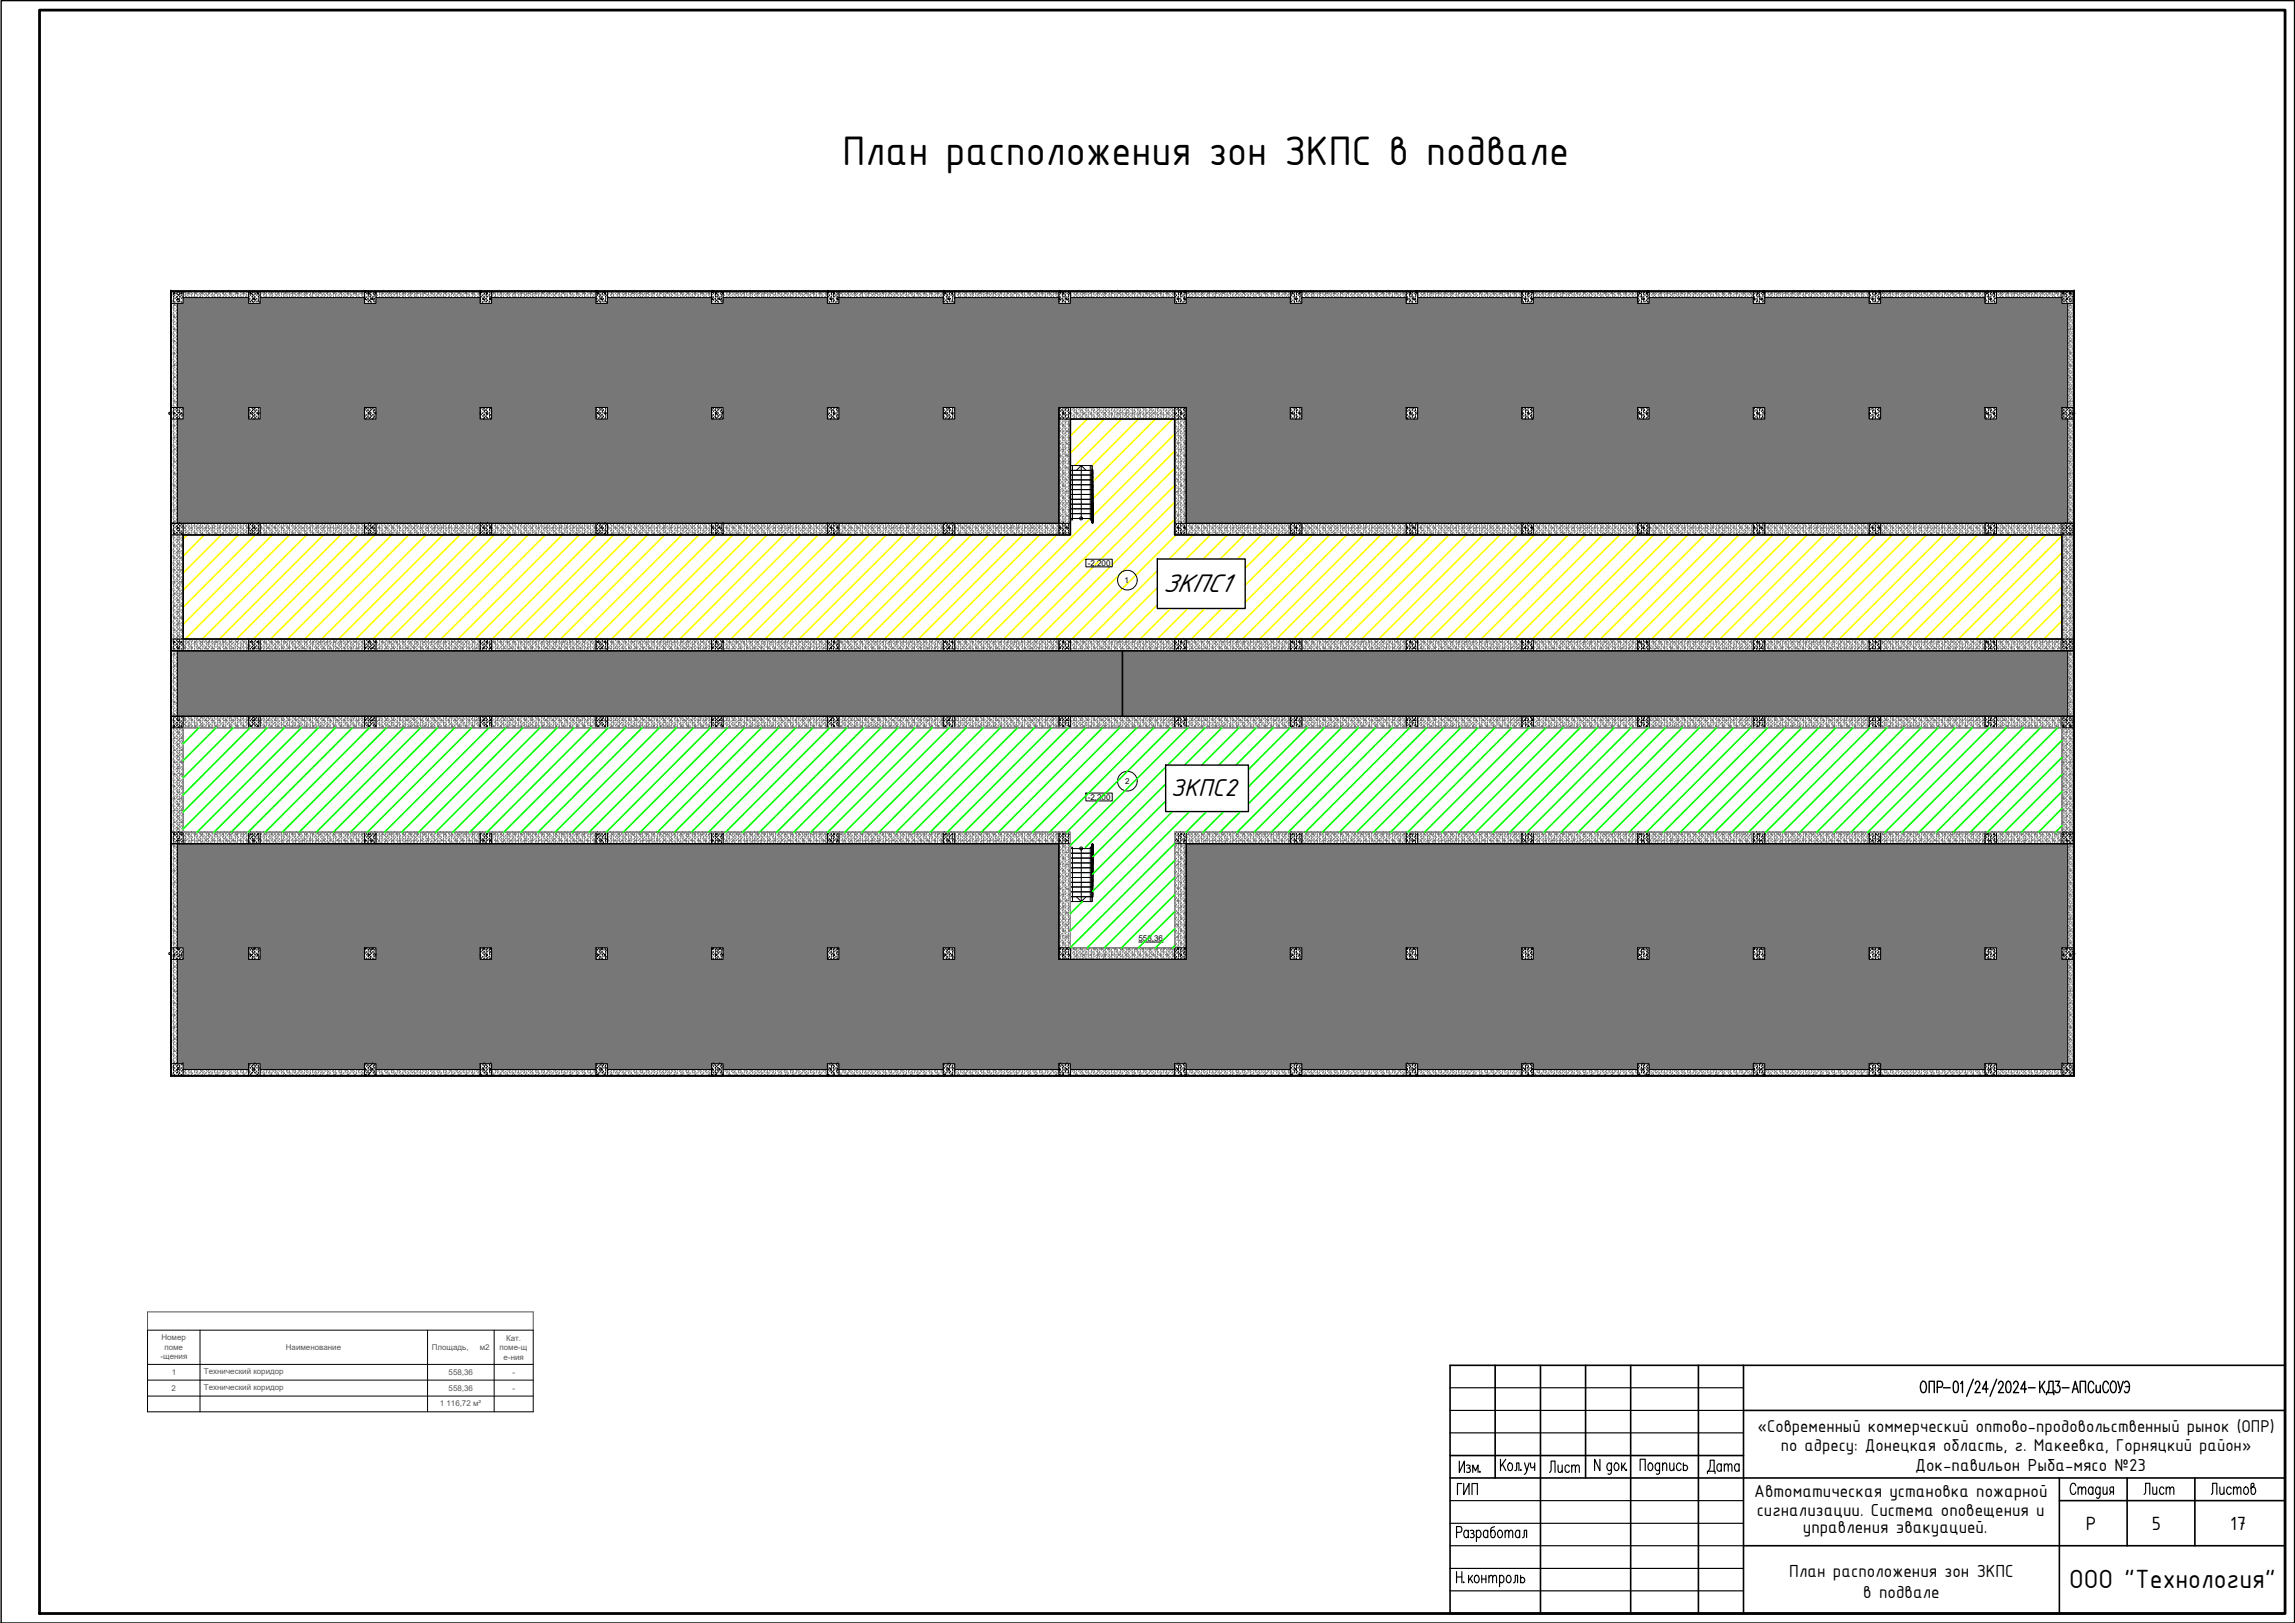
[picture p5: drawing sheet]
<svg xmlns="http://www.w3.org/2000/svg" width="420mm" height="297mm" viewBox="0 0 420 297" stroke-linecap="round" stroke-linejoin="round" font-family="sans-serif">
<defs><g id="words">
<text font-size="8.1" x="154.3" y="30.2">План расположения зон ЗКПС в подвале</text>
<text font-size="5.3" x="391.6" y="274.8">Лист</text>
<text font-size="5.2" x="378.8" y="290.6">ООО &quot;Технология&quot;</text>
<text font-size="5.1" x="212.9" y="108.4">ЗКПС1</text>
<text font-size="4.8" x="214.4" y="145.7">ЗКПС2</text>
<g font-size="3.8">
<text x="381.9" y="280">P</text>
<text x="394" y="279.9">5</text>
<text x="408.3" y="279.9">17</text>
</g>
<g font-size="3.4">
<text x="321.8" y="262">«Современный коммерческий оптово-продовольственный рынок (ОПР)</text>
<text x="326" y="265.6">по адресу: Донецкая область, г. Макеевка, Горняцкий район»</text>
<text x="350.6" y="269.2">Док-павильон Рыба-мясо №23</text>
<text x="321.1" y="274">Автоматическая установка пожарной</text>
<text x="321.6" y="277.4">сигнализации. Система оповещения и</text>
<text x="330.1" y="280.6">управления эвакуацией.</text>
<text x="327.6" y="288.7">План расположения зон ЗКПС</text>
<text x="341.1" y="292.4">в подвале</text>
</g>
<g font-size="1.5">
<text x="199.1" y="103.5">-2,200</text>
<text x="205.9" y="106.7">1</text>
<text x="206" y="143.5">2</text>
<text x="199.1" y="146.3">-2,200</text>
<text x="208.4" y="172.2">558,36</text>
</g>
<g font-size="1.5" fill="#545454">
<text x="29.5" y="245.3">Номер</text>
<text x="92.7" y="245.3">Кат.</text>
<text x="29.4" y="248.7">-щения</text>
<text x="30.1" y="247">поме</text>
<text x="31.5" y="251.7">1</text>
<text x="37.3" y="251.5">Технический коридор</text>
<text x="52.3" y="247.1">Наименование</text>
<text x="79" y="247">Площадь,</text>
<text x="82.1" y="251.6">558,36</text>
<text x="87.8" y="247">м2</text>
<text x="91.4" y="247.1">поме-щ</text>
<text x="92.2" y="248.8">е-ния</text>
<text x="93.8" y="251.7">-</text>
<text x="31.4" y="254.6">2</text>
<text x="37.3" y="254.5">Технический коридор</text>
<text x="80.5" y="257.4">1 116,72 м²</text>
<text x="82.1" y="254.5">558,36</text>
<text x="93.8" y="254.6">-</text>
</g>
</g></defs>
<!-- layer: A-FURN-FC -->
<g fill="none" stroke="#ff0" stroke-width=".3">
<path d="M199.1 76.7l-3.1 3.1M202.2 76.7l-6.2 6.2M205.3 76.7l-8.5 8.5M208.4 76.7l-8.5 8.5M211.5 76.7l-11.4 11.5M214.7 76.7l-14.6 14.6M215.1 79.4l-15 15M34.3 97.9l-.8 .8M37.4 97.9l-3.9 3.9M40.5 97.9l-7 7M43.6 97.9l-10.1 10.1M46.7 97.9l-13.2 13.3"/>
<path d="M49.9 97.9l-16.4 16.4M53 97.9l-19.1 19.1M56.1 97.9l-19.1 19.1M59.2 97.9l-19 19.1M62.4 97.9l-19.1 19.1M65.5 97.9l-19.1 19.1M68.6 97.9l-19.1 19.1M71.7 97.9l-19 19.1M74.8 97.9l-19 19.1M78 97.9l-19.1 19.1M81.1 97.9l-19.1 19.1M84.2 97.9l-19 19.1"/>
<path d="M87.3 97.9l-19 19.1M90.5 97.9l-19.1 19.1M93.6 97.9l-19.1 19.1M96.7 97.9l-19.1 19.1M99.8 97.9l-19 19.1M103 97.9l-19.1 19.1M106 97.9l-19 19.1M109.2 97.9l-19.1 19.1M112.3 97.9l-19.1 19.1M115.4 97.9l-19 19.1M118.5 97.9l-19 19.1M121.7 97.9l-19.1 19.1"/>
<path d="M124.8 97.9l-19.1 19.1M127.9 97.9l-19.1 19.1M131 97.9l-19 19.1M134.2 97.9l-19.1 19.1M137.3 97.9l-19.1 19.1M140.4 97.9l-19.1 19.1M143.5 97.9l-19 19.1M146.6 97.9l-19 19.1M149.8 97.9l-19.1 19.1M152.9 97.9l-19.1 19.1M156 97.9l-19.1 19.1M159.1 97.9l-19 19.1"/>
<path d="M162.3 97.9l-19.1 19.1M165.4 97.9l-19.1 19.1M168.5 97.9l-19.1 19.1M171.6 97.9l-19 19.1M174.8 97.9l-19.1 19.1M177.8 97.9l-19 19.1M181 97.9l-19.1 19.1M184.1 97.9l-19.1 19.1M187.2 97.9l-19.1 19.1M190.3 97.9l-19 19.1M193.5 97.9l-19.1 19.1M196.2 95.2l-.2 .2"/>
<path d="M196.5 94.9l-.2 .2M199.4 95.1l-21.9 21.9M215.1 88.8l-28.2 28.2M215.1 91.9l-25.1 25.1M215.1 95.1l-22 21.9M215.1 82.6l-34.5 34.4M215.1 85.7l-31.3 31.3M215.3 97.9l-19 19.1M218.4 97.9l-19 19.1M221.6 97.9l-19.1 19.1M224.7 97.9l-19.1 19.1M227.8 97.9l-19.1 19.1"/>
<path d="M230.9 97.9l-19 19.1M234.1 97.9l-19.1 19.1M237.2 97.9l-19.1 19.1M240.3 97.9l-19.1 19.1M243.4 97.9l-19 19.1M246.5 97.9l-19 19.1M249.6 97.9l-19 19.1M252.8 97.9l-19.1 19.1M255.9 97.9l-19.1 19.1M259 97.9l-19.1 19.1M262.1 97.9l-19 19.1M265.3 97.9l-19.1 19.1"/>
<path d="M268.4 97.9l-19.1 19.1M271.5 97.9l-19.1 19.1M274.6 97.9l-19 19.1M277.7 97.9l-19 19.1M280.9 97.9l-19.1 19.1M284 97.9l-19.1 19.1M287.1 97.9l-19 19.1M290.2 97.9l-19 19.1M293.4 97.9l-19.1 19.1M296.5 97.9l-19.1 19.1M299.6 97.9l-19.1 19.1M302.7 97.9l-19 19.1"/>
<path d="M305.9 97.9l-19.1 19.1M309 97.9l-19.1 19.1M312.1 97.9l-19.1 19.1M315.2 97.9l-19 19.1M318.3 97.9l-19 19.1M321.4 97.9l-19 19.1M324.6 97.9l-19.1 19.1M327.7 97.9l-19.1 19.1M330.8 97.9l-19.1 19.1M333.9 97.9l-19 19.1M337.1 97.9l-19.1 19.1M340.2 97.9l-19.1 19.1"/>
<path d="M343.3 97.9l-19.1 19.1M346.4 97.9l-19 19.1M349.5 97.9l-19 19.1M352.7 97.9l-19.1 19.1M355.8 97.9l-19.1 19.1M358.9 97.9l-19 19.1M362 97.9l-19 19.1M365.2 97.9l-19.1 19.1M368.3 97.9l-19.1 19.1M371.4 97.9l-19.1 19.1M374.5 97.9l-19 19.1M377.5 98.1l-18.9 18.9"/>
<path d="M377.5 101.2l-15.8 15.8M377.5 110.5l-6.4 6.5M377.5 104.3l-12.7 12.7M377.5 116.8l-.2 .2M377.5 113.7l-3.3 3.3M377.5 107.4l-9.5 9.6"/>
</g>
<g fill="#777" stroke="#777" stroke-width=".18">
<path d="M365.5 54.5l12 1v-1zM365.5 54.5l12 1h-12z"/>
<path d="M344.3 54.5l19.1 1v-1zM344.3 54.5l19.1 1h-19.1z"/>
<path d="M323.1 54.5l19.1 1v-1zM323.1 54.5l19.1 1h-19.1z"/>
<path d="M301.9 54.5l19.1 1v-1zM301.9 54.5l19.1 1h-19.1z"/>
<path d="M280.7 54.5l19.1 1v-1zM280.7 54.5l19.1 1h-19.1z"/>
<path d="M259.5 54.5l19.1 1v-1zM259.5 54.5l19.1 1h-19.1z"/>
<path d="M238.3 54.5l19.1 1v-1zM238.3 54.5l19.1 1h-19.1z"/>
<path d="M217.2 54.5l19 1v-1zM217.2 54.5l19 1h-19z"/>
<path d="M196 54.5l19.1 1v-1zM196 54.5l19.1 1h-19.1z"/>
<path d="M174.8 54.5l19 1v-1zM174.8 54.5l19 1h-19z"/>
<path d="M153.6 54.5l19.1 1v-1zM153.6 54.5l19.1 1h-19.1z"/>
<path d="M132.4 54.5l19.1 1v-1zM132.4 54.5l19.1 1h-19.1z"/>
<path d="M111.2 54.5l19.1 1v-1zM111.2 54.5l19.1 1h-19.1z"/>
<path d="M90 54.5l19.1 1v-1zM90 54.5l19.1 1h-19.1z"/>
<path d="M68.8 54.5l19.1 1v-1zM68.8 54.5l19.1 1h-19.1z"/>
<path d="M47.6 54.5l19.1 1v-1zM47.6 54.5l19.1 1h-19.1z"/>
<path d="M33.5 54.5l12 1v-1zM33.5 54.5l12 1h-12z"/>
<path d="M32.5 55.5l346 19.1v-19.1zM32.5 55.5l346 19.1h-346z"/>
<path d="M365.5 74.6l12 2.1v-2.1zM365.5 74.6l12 2.1h-12z"/>
<path d="M344.3 74.6l19.1 2.1v-2.1zM344.3 74.6l19.1 2.1h-19.1z"/>
<path d="M323.1 74.6l19.1 2.1v-2.1zM323.1 74.6l19.1 2.1h-19.1z"/>
<path d="M301.9 74.6l19.1 2.1v-2.1zM301.9 74.6l19.1 2.1h-19.1z"/>
<path d="M280.7 74.6l19.1 2.1v-2.1zM280.7 74.6l19.1 2.1h-19.1z"/>
<path d="M259.5 74.6l19.1 2.1v-2.1zM259.5 74.6l19.1 2.1h-19.1z"/>
<path d="M238.3 74.6l19.1 2.1v-2.1zM238.3 74.6l19.1 2.1h-19.1z"/>
<path d="M217.2 74.6l19 2.1v-2.1zM217.2 74.6l19 2.1h-19z"/>
<path d="M174.8 74.6l19 2.1v-2.1zM174.8 74.6l19 2.1h-19z"/>
<path d="M153.6 74.6l19.1 2.1v-2.1zM153.6 74.6l19.1 2.1h-19.1z"/>
<path d="M132.4 74.6l19.1 2.1v-2.1zM132.4 74.6l19.1 2.1h-19.1z"/>
<path d="M111.2 74.6l19.1 2.1v-2.1zM111.2 74.6l19.1 2.1h-19.1z"/>
<path d="M90 74.6l19.1 2.1v-2.1zM90 74.6l19.1 2.1h-19.1z"/>
<path d="M68.8 74.6l19.1 2.1v-2.1zM68.8 74.6l19.1 2.1h-19.1z"/>
<path d="M47.6 74.6l19.1 2.1v-2.1zM47.6 74.6l19.1 2.1h-19.1z"/>
<path d="M33.5 74.6l12 2.1v-2.1zM33.5 74.6l12 2.1h-12z"/>
<path d="M217.2 76.7l161.3 19.1v-19.1zM217.2 76.7l161.3 19.1h-161.3z"/>
<path d="M32.5 76.7l161.3 19.1v-19.1zM32.5 76.7l161.3 19.1h-161.3z"/>
<path d="M217.2 154.4l161.3 19.1v-19.1zM217.2 154.4l161.3 19.1h-161.3z"/>
<path d="M32.5 154.4l161.3 19.1v-19.1zM32.5 154.4l161.3 19.1h-161.3z"/>
<path d="M365.5 173.5l12 2.1v-2.1zM365.5 173.5l12 2.1h-12z"/>
<path d="M344.3 173.5l19.1 2.1v-2.1zM344.3 173.5l19.1 2.1h-19.1z"/>
<path d="M323.1 173.5l19.1 2.1v-2.1zM323.1 173.5l19.1 2.1h-19.1z"/>
<path d="M301.9 173.5l19.1 2.1v-2.1zM301.9 173.5l19.1 2.1h-19.1z"/>
<path d="M280.7 173.5l19.1 2.1v-2.1zM280.7 173.5l19.1 2.1h-19.1z"/>
<path d="M259.5 173.5l19.1 2.1v-2.1zM259.5 173.5l19.1 2.1h-19.1z"/>
<path d="M238.3 173.5l19.1 2.1v-2.1zM238.3 173.5l19.1 2.1h-19.1z"/>
<path d="M217.2 173.5l19 2.1v-2.1zM217.2 173.5l19 2.1h-19z"/>
<path d="M174.8 173.5l19 2.1v-2.1zM174.8 173.5l19 2.1h-19z"/>
<path d="M153.6 173.5l19.1 2.1v-2.1zM153.6 173.5l19.1 2.1h-19.1z"/>
<path d="M132.4 173.5l19.1 2.1v-2.1zM132.4 173.5l19.1 2.1h-19.1z"/>
<path d="M111.2 173.5l19.1 2.1v-2.1zM111.2 173.5l19.1 2.1h-19.1z"/>
<path d="M90 173.5l19.1 2.1v-2.1zM90 173.5l19.1 2.1h-19.1z"/>
<path d="M68.8 173.5l19.1 2.1v-2.1zM68.8 173.5l19.1 2.1h-19.1z"/>
<path d="M47.6 173.5l19.1 2.1v-2.1zM47.6 173.5l19.1 2.1h-19.1z"/>
<path d="M33.5 173.5l12 2.1v-2.1zM33.5 173.5l12 2.1h-12z"/>
<path d="M32.5 175.6l346 19.1v-19.1zM32.5 175.6l346 19.1h-346z"/>
<path d="M365.5 194.7l12 1v-1zM365.5 194.7l12 1h-12z"/>
<path d="M344.3 194.7l19.1 1v-1zM344.3 194.7l19.1 1h-19.1z"/>
<path d="M323.1 194.7l19.1 1v-1zM323.1 194.7l19.1 1h-19.1z"/>
<path d="M301.9 194.7l19.1 1v-1zM301.9 194.7l19.1 1h-19.1z"/>
<path d="M280.7 194.7l19.1 1v-1zM280.7 194.7l19.1 1h-19.1z"/>
<path d="M259.5 194.7l19.1 1v-1zM259.5 194.7l19.1 1h-19.1z"/>
<path d="M238.3 194.7l19.1 1v-1zM238.3 194.7l19.1 1h-19.1z"/>
<path d="M217.2 194.7l19 1v-1zM217.2 194.7l19 1h-19z"/>
<path d="M196 194.7l19.1 1v-1zM196 194.7l19.1 1h-19.1z"/>
<path d="M174.8 194.7l19 1v-1zM174.8 194.7l19 1h-19z"/>
<path d="M153.6 194.7l19.1 1v-1zM153.6 194.7l19.1 1h-19.1z"/>
<path d="M132.4 194.7l19.1 1v-1zM132.4 194.7l19.1 1h-19.1z"/>
<path d="M111.2 194.7l19.1 1v-1zM111.2 194.7l19.1 1h-19.1z"/>
<path d="M90 194.7l19.1 1v-1zM90 194.7l19.1 1h-19.1z"/>
<path d="M68.8 194.7l19.1 1v-1zM68.8 194.7l19.1 1h-19.1z"/>
<path d="M47.6 194.7l19.1 1v-1zM47.6 194.7l19.1 1h-19.1z"/>
<path d="M33.5 194.7l12 1v-1zM33.5 194.7l12 1h-12z"/>
<path d="M32.5 119.1l346 12v-12zM32.5 119.1l346 12h-346z"/>
</g>
<g fill="none" stroke="#fff" stroke-width=".18">
<path d="M31.2 53.3l348.6-.1v143.7M31.2 53.3h.1M31.2 53.2h.1M31.2 53.2v.1M31.3 53.3h.1M31.3 53.3h348.4h-348.4M31.3 53.3l-.1 143.6zM379.7 53.3h.1M379.7 53.3v143.6M379.7 53.3v143.6v-143.6M31.2 196.9h.1M31.2 196.9h348.5"/>
<path d="M31.2 196.9v-143.6v143.6M31.3 196.9h348.4M31.3 196.9h.1M379.7 196.9h.1M379.7 196.9l.1 .1M379.8 196.9h.1"/>
</g>
<g fill="none" stroke="#dbdbdb" stroke-width=".18">
<path d="M31.2 53.3h.1M31.2 53.2h.1M31.3 53.3h.1M379.7 53.2h.1M379.7 53.3h.1M379.8 53.2h.1M379.8 53.3h.1M31.2 196.9h.1M31.2 197h.1M31.3 196.9h.1M379.7 196.9h.1M379.7 197h.1"/>
<path d="M379.8 196.9h.1M379.8 197h.1"/>
</g>
<g fill="none" stroke="#dbdbdb" stroke-width=".18">
<path d="M31.2 53.3h.1M31.2 53.2h.1M31.2 58.6h.1M31.2 55h.1M31.2 55.1h.1M31.3 53.3h.1M31.3 58.6h.1M31.3 55.1h.1M34.8 53.3h.1M34.8 53.2h.1M38.3 53.3h.1M38.4 53.2h.1"/>
<path d="M38.4 53.3h.1M41.8 53.3h.1M41.9 53.2h.1M41.9 53.3h.1M45.4 53.3h.1M45.4 53.2h.1M48.9 53.3h.1M48.9 53.2h.1M49 53.3h.1M52.5 53.3h.1M52.5 53.2h.1M56 53.3h.1"/>
<path d="M56 53.2h.1M59.5 53.3h.1M59.6 53.2h.1M59.6 53.3h.1M63.1 53.3h.1M63.1 53.2h.1M66.6 53.3h.1M66.6 53.2h.1M70.1 53.3h.1M70.2 53.2h.1M70.2 53.3h.1M73.7 53.3h.1"/>
<path d="M73.7 53.2h.1M77.2 53.3h.1M77.3 53.2h.1M77.3 53.3h.1M80.8 53.3h.1M80.8 53.2h.1M84.3 53.3h.1M84.3 53.2h.1M87.8 53.3h.1M87.9 53.2h.1M87.9 53.3h.1M91.4 53.3h.1"/>
<path d="M91.4 53.2h.1M94.9 53.3h.1M95 53.2h.1M95 53.3h.1M98.5 53.3h.1M98.5 53.2h.1M102 53.3h.1M102 53.2h.1M105.5 53.3h.1M105.6 53.2h.1M105.6 53.3h.1M109.1 53.3h.1"/>
<path d="M109.1 53.2h.1M112.6 53.3h.1M112.6 53.2h.1M116.2 53.3h.1M116.2 53.2h.1M119.7 53.3h.1M119.7 53.2h.1M123.2 53.3h.1M123.3 53.2h.1M123.3 53.3h.1M126.7 53.3h.1M126.8 53.2h.1"/>
<path d="M126.8 53.3h.1M130.3 53.3h.1M130.3 53.2h.1M133.9 53.3h.1M133.9 53.2h.1M137.4 53.3h.1M137.4 53.2h.1M140.9 53.3h.1M140.9 53.2h.1M144.4 53.3h.1M144.5 53.2h.1M144.5 53.3h.1"/>
<path d="M148 53.3h.1M148 53.2h.1M151.5 53.3h.1M151.6 53.2h.1M151.6 53.3h.1M155.1 53.3h.1M155.1 53.2h.1M158.6 53.3h.1M158.6 53.2h.1M162.1 53.3h.1M162.2 53.2h.1M165.7 53.3h.1"/>
<path d="M165.7 53.2h.1M169.2 53.3h.1M169.2 53.2h.1M172.8 53.3h.1M172.8 53.2h.1M176.3 53.3h.1M176.3 53.2h.1M179.8 53.3h.1M179.9 53.2h.1M179.9 53.3h.1M183.4 53.3h.1M183.4 53.2h.1"/>
<path d="M186.9 53.3h.1M186.9 53.2h.1M190.5 53.3h.1M190.5 53.2h.1M194 53.3h.1M194 53.2h.1M197.5 53.3h.1M197.6 53.2h.1M201.1 53.3h.1M201.1 53.2h.1M204.6 53.3h.1M204.6 53.2h.1"/>
<path d="M208.2 53.3h.1M208.2 53.2h.1M211.7 53.3h.1M211.7 53.2h.1M215.2 53.3h.1M215.3 53.2h.1M218.7 53.3h.1M218.8 53.2h.1M218.8 53.3h.1M222.3 53.3h.1M222.3 53.2h.1M225.8 53.3h.1"/>
<path d="M225.8 53.2h.1M229.4 53.3h.1M229.4 53.2h.1M232.9 53.3h.1M233 53.2h.1M236.4 53.3h.1M236.5 53.2h.1M236.5 53.3h.1M240 53.3h.1M240 53.2h.1M243.5 53.3h.1M243.5 53.2h.1"/>
<path d="M247.1 53.3h.1M247.1 53.2h.1M250.6 53.3h.1M250.6 53.2h.1M254.1 53.3h.1M254.2 53.2h.1M254.2 53.3h.1M257.7 53.3h.1M257.7 53.2h.1M261.2 53.3h.1M261.2 53.2h.1M264.8 53.3h.1"/>
<path d="M264.8 53.2h.1M268.3 53.3h.1M268.3 53.2h.1M271.8 53.3h.1M271.9 53.2h.1M275.4 53.3h.1M275.4 53.2h.1M278.9 53.3h.1M278.9 53.2h.1M282.4 53.3h.1M282.5 53.2h.1M286 53.3h.1"/>
<path d="M286 53.2h.1M289.5 53.3h.1M289.6 53.2h.1M293.1 53.3h.1M293.1 53.2h.1M296.6 53.3h.1M296.6 53.2h.1M300.1 53.3h.1M300.2 53.2h.1M303.7 53.3h.1M303.7 53.2h.1M307.2 53.3h.1"/>
<path d="M307.3 53.2h.1M310.8 53.3h.1M310.8 53.2h.1M314.3 53.3h.1M314.3 53.2h.1M317.8 53.3h.1M317.9 53.2h.1M321.4 53.3h.1M321.4 53.2h.1M324.9 53.3h.1M325 53.2h.1M328.4 53.3h.1"/>
<path d="M328.5 53.2h.1M328.5 53.3h.1M332 53.3h.1M332 53.2h.1M335.5 53.3h.1M335.5 53.2h.1M339 53.3h.1M339.1 53.2h.1M342.6 53.3h.1M342.6 53.2h.1M346.1 53.3h.1M346.2 53.2h.1"/>
<path d="M349.7 53.3h.1M349.7 53.2h.1M353.2 53.3h.1M353.2 53.2h.1M356.7 53.3h.1M356.8 53.2h.1M360.3 53.3h.1M360.3 53.2h.1M363.8 53.3h.1M363.9 53.2h.1M367.4 53.3h.1M367.4 53.2h.1"/>
<path d="M370.9 53.3h.1M370.9 53.2h.1M374.4 53.3h.1M374.5 53.2h.1M378 53.3h.1M378 53.2h.1M379.7 53.3h.1M379.7 53.2h.1M379.7 56.8h.1M379.8 53.2h.1M379.8 53.3h.1M379.8 56.8h.1"/>
<path d="M31.2 79.8h.1M31.2 76.3h.1M31.2 72.8h.1M31.2 69.2h.1M31.2 65.6h.1M31.2 62.1h.1M31.2 65.7h.1M31.2 79.9h.1M31.2 76.4h.1M31.3 79.9h.1M31.3 76.3h.1M31.3 72.8h.1"/>
<path d="M31.3 69.2h.1M31.3 65.7h.1M31.3 62.1h.1M379.7 60.4h.1M379.7 63.9h.1M379.7 67.5h.1M379.7 71h.1M379.7 74.6h.1M379.7 78.1h.1M379.8 78.1h.1M379.8 74.5h.1M379.8 71h.1"/>
<path d="M379.8 67.4h.1M379.8 63.9h.1M379.8 60.4h.1M31.2 97.6h.1M31.2 94.1h.1M31.2 90.5h.1M31.2 86.9h.1M31.2 83.4h.1M31.3 97.6h.1M31.3 94.1h.1M31.3 90.5h.1M31.3 87h.1"/>
<path d="M31.3 83.4h.1M379.7 81.6h.1M379.7 85.2h.1M379.7 88.8h.1M379.7 92.3h.1M379.7 95.8h.1M379.7 99.4h.1M379.8 99.3h.1M379.8 95.8h.1M379.8 92.3h.1M379.8 88.7h.1M379.8 85.2h.1"/>
<path d="M379.8 81.6h.1M31.2 118.9h.1M31.2 115.3h.1M31.2 111.8h.1M31.2 108.2h.1M31.2 104.7h.1M31.2 101.1h.1M31.2 101.2h.1M31.2 108.3h.1M31.3 118.9h.1M31.3 115.3h.1M31.3 111.8h.1"/>
<path d="M31.3 108.2h.1M31.3 104.7h.1M31.3 101.2h.1M379.7 102.9h.1M379.7 106.5h.1M379.7 110.1h.1M379.7 113.6h.1M379.7 117.1h.1M379.7 110h.1M379.8 117.1h.1M379.8 113.6h.1M379.8 110h.1"/>
<path d="M379.8 106.5h.1M379.8 102.9h.1M31.2 136.6h.1M31.2 133h.1M31.2 129.5h.1M31.2 126h.1M31.2 122.4h.1M31.2 122.5h.1M31.2 133.1h.1M31.3 136.6h.1M31.3 133.1h.1M31.3 129.5h.1"/>
<path d="M31.3 126h.1M31.3 122.4h.1M379.7 120.7h.1M379.7 124.2h.1M379.7 127.8h.1M379.7 131.3h.1M379.7 134.9h.1M379.7 138.4h.1M379.7 127.7h.1M379.7 120.6h.1M379.8 138.4h.1M379.8 134.8h.1"/>
<path d="M379.8 131.3h.1M379.8 127.7h.1M379.8 124.2h.1M379.8 120.6h.1M31.2 157.9h.1M31.2 154.3h.1M31.2 150.8h.1M31.2 147.3h.1M31.2 143.7h.1M31.2 140.2h.1M31.2 154.4h.1M31.3 157.9h.1"/>
<path d="M31.3 154.3h.1M31.3 150.8h.1M31.3 147.3h.1M31.3 143.7h.1M31.3 140.2h.1M379.7 142h.1M379.7 145.5h.1M379.7 149h.1M379.7 152.6h.1M379.7 156.2h.1M379.7 159.7h.1M379.7 141.9h.1"/>
<path d="M379.7 156.1h.1M379.8 159.7h.1M379.8 156.1h.1M379.8 152.6h.1M379.8 149h.1M379.8 145.5h.1M379.8 141.9h.1M31.2 179.2h.1M31.2 175.6h.1M31.2 172.1h.1M31.2 168.5h.1M31.2 165h.1"/>
<path d="M31.2 161.4h.1M31.2 161.5h.1M31.2 168.6h.1M31.2 175.7h.1M31.3 179.2h.1M31.3 175.6h.1M31.3 172.1h.1M31.3 168.5h.1M31.3 165h.1M31.3 161.4h.1M379.7 163.2h.1M379.7 166.8h.1"/>
<path d="M379.7 170.3h.1M379.7 173.9h.1M379.7 177.4h.1M379.7 173.8h.1M379.8 177.4h.1M379.8 173.8h.1M379.8 170.3h.1M379.8 166.8h.1M379.8 163.2h.1M31.2 196.9h.1M31.2 197h.1M31.2 193.4h.1"/>
<path d="M31.2 189.8h.1M31.2 186.3h.1M31.2 182.7h.1M31.2 189.9h.1M31.3 196.9h.1M31.3 193.4h.1M31.3 189.8h.1M31.3 186.3h.1M31.3 182.7h.1M33 196.9h.1M34.8 197h.1M34.8 196.9h.1"/>
<path d="M36.6 196.9h.1M38.3 197h.1M38.4 196.9h.1M40.1 196.9h.1M41.8 197h.1M41.9 196.9h.1M43.6 196.9h.1M45.4 197h.1M45.4 196.9h.1M47.2 196.9h.1M48.9 197h.1M48.9 196.9h.1"/>
<path d="M50.7 196.9h.1M52.5 197h.1M52.5 196.9h.1M54.3 196.9h.1M56 197h.1M56 196.9h.1M57.8 196.9h.1M59.5 197h.1M59.6 196.9h.1M61.3 196.9h.1M63.1 197h.1M63.1 196.9h.1"/>
<path d="M64.9 196.9h.1M66.6 197h.1M66.6 196.9h.1M68.4 196.9h.1M70.1 197h.1M70.2 196.9h.1M72 196.9h.1M73.7 197h.1M73.7 196.9h.1M75.5 196.9h.1M77.2 197h.1M77.3 196.9h.1"/>
<path d="M79 196.9h.1M80.8 197h.1M80.8 196.9h.1M82.6 196.9h.1M84.3 197h.1M84.3 196.9h.1M86.1 196.9h.1M87.8 197h.1M87.9 196.9h.1M89.6 196.9h.1M89.7 196.9h.1M91.4 197h.1"/>
<path d="M91.4 196.9h.1M93.2 196.9h.1M94.9 197h.1M95 196.9h.1M96.7 196.9h.1M98.5 197h.1M98.5 196.9h.1M100.2 196.9h.1M102 197h.1M102 196.9h.1M103.8 196.9h.1M105.5 197h.1"/>
<path d="M105.6 196.9h.1M107.3 196.9h.1M109.1 197h.1M109.1 196.9h.1M110.9 196.9h.1M112.6 197h.1M112.6 196.9h.1M114.4 196.9h.1M116.2 197h.1M116.2 196.9h.1M117.9 196.9h.1M119.7 197h.1"/>
<path d="M119.7 196.9h.1M121.5 196.9h.1M123.2 197h.1M123.3 196.9h.1M125 196.9h.1M126.7 197h.1M126.8 196.9h.1M128.6 196.9h.1M130.3 197h.1M130.3 196.9h.1M132.1 196.9h.1M133.9 197h.1"/>
<path d="M133.9 196.9h.1M135.6 196.9h.1M137.4 197h.1M137.4 196.9h.1M139.1 196.9h.1M139.2 196.9h.1M140.9 197h.1M140.9 196.9h.1M142.7 196.9h.1M144.4 197h.1M144.5 196.9h.1M146.3 196.9h.1"/>
<path d="M148 197h.1M148 196.9h.1M149.8 196.9h.1M151.5 197h.1M151.6 196.9h.1M153.3 196.9h.1M155.1 197h.1M155.1 196.9h.1M156.8 196.9h.1M158.6 197h.1M158.6 196.9h.1M160.4 196.9h.1"/>
<path d="M162.1 197h.1M162.2 196.9h.1M163.9 196.9h.1M164 196.9h.1M165.7 197h.1M165.7 196.9h.1M167.5 196.9h.1M169.2 197h.1M169.2 196.9h.1M171 196.9h.1M172.8 197h.1M172.8 196.9h.1"/>
<path d="M174.5 196.9h.1M176.3 197h.1M176.3 196.9h.1M178.1 196.9h.1M179.8 197h.1M179.9 196.9h.1M181.6 196.9h.1M183.4 197h.1M183.4 196.9h.1M185.2 196.9h.1M186.9 197h.1M186.9 196.9h.1"/>
<path d="M188.7 196.9h.1M190.5 197h.1M190.5 196.9h.1M192.2 196.9h.1M194 197h.1M194 196.9h.1M195.7 196.9h.1M195.8 196.9h.1M197.5 197h.1M197.6 196.9h.1M199.3 196.9h.1M201.1 197h.1"/>
<path d="M201.1 196.9h.1M202.9 196.9h.1M204.6 197h.1M204.6 196.9h.1M206.4 196.9h.1M208.2 197h.1M208.2 196.9h.1M209.9 196.9h.1M211.7 197h.1M211.7 196.9h.1M213.5 196.9h.1M215.2 197h.1"/>
<path d="M215.3 196.9h.1M217 196.9h.1M218.7 197h.1M218.8 196.9h.1M220.5 196.9h.1M220.6 196.9h.1M222.3 197h.1M222.3 196.9h.1M224.1 196.9h.1M225.8 197h.1M225.8 196.9h.1M227.6 196.9h.1"/>
<path d="M229.4 197h.1M229.4 196.9h.1M231.1 196.9h.1M232.9 197h.1M233 196.9h.1M234.7 196.9h.1M236.4 197h.1M236.5 196.9h.1M238.2 196.9h.1M238.3 196.9h.1M240 197h.1M240 196.9h.1"/>
<path d="M241.8 196.9h.1M243.5 197h.1M243.5 196.9h.1M245.3 196.9h.1M247.1 197h.1M247.1 196.9h.1M248.8 196.9h.1M250.6 197h.1M250.6 196.9h.1M252.4 196.9h.1M254.1 197h.1M254.2 196.9h.1"/>
<path d="M255.9 196.9h.1M257.7 197h.1M257.7 196.9h.1M259.5 196.9h.1M261.2 197h.1M261.2 196.9h.1M263 196.9h.1M264.8 197h.1M264.8 196.9h.1M266.5 196.9h.1M268.3 197h.1M268.3 196.9h.1"/>
<path d="M270 196.9h.1M270.1 196.9h.1M271.8 197h.1M271.9 196.9h.1M273.6 196.9h.1M275.4 197h.1M275.4 196.9h.1M277.2 196.9h.1M278.9 197h.1M278.9 196.9h.1M280.7 196.9h.1M282.4 197h.1"/>
<path d="M282.5 196.9h.1M284.2 196.9h.1M286 197h.1M286 196.9h.1M287.7 196.9h.1M287.8 196.9h.1M289.5 197h.1M289.6 196.9h.1M291.3 196.9h.1M293.1 197h.1M293.1 196.9h.1M294.8 196.9h.1"/>
<path d="M294.9 196.9h.1M296.6 197h.1M296.6 196.9h.1M298.4 196.9h.1M300.1 197h.1M300.2 196.9h.1M301.9 196.9h.1M303.7 197h.1M303.7 196.9h.1M305.4 196.9h.1M307.2 197h.1M307.3 196.9h.1"/>
<path d="M309 196.9h.1M310.8 197h.1M310.8 196.9h.1M312.5 196.9h.1M314.3 197h.1M314.3 196.9h.1M316.1 196.9h.1M317.8 197h.1M317.9 196.9h.1M319.6 196.9h.1M321.4 197h.1M321.4 196.9h.1"/>
<path d="M323.1 196.9h.1M324.9 197h.1M325 196.9h.1M326.7 196.9h.1M328.4 197h.1M328.5 196.9h.1M330.2 196.9h.1M332 197h.1M332 196.9h.1M333.8 196.9h.1M335.5 197h.1M335.5 196.9h.1"/>
<path d="M337.3 196.9h.1M339 197h.1M339.1 196.9h.1M340.8 196.9h.1M342.6 197h.1M342.6 196.9h.1M344.3 196.9h.1M344.4 196.9h.1M346.1 197h.1M346.2 196.9h.1M347.9 196.9h.1M349.7 197h.1"/>
<path d="M349.7 196.9h.1M351.5 196.9h.1M353.2 197h.1M353.2 196.9h.1M355 196.9h.1M356.7 197h.1M356.8 196.9h.1M358.5 196.9h.1M360.3 197h.1M360.3 196.9h.1M362 196.9h.1M362.1 196.9h.1"/>
<path d="M363.8 197h.1M363.9 196.9h.1M365.6 196.9h.1M367.4 197h.1M367.4 196.9h.1M369.1 196.9h.1M370.9 197h.1M370.9 196.9h.1M372.7 196.9h.1M374.4 197h.1M374.5 196.9h.1M376.2 196.9h.1"/>
<path d="M378 197h.1M378 196.9h.1M379.7 196.9h.1M379.7 197h.1M379.7 181h.1M379.7 184.5h.1M379.7 188.1h.1M379.7 191.6h.1M379.7 195.2h.1M379.7 188h.1M379.7 195.1h.1M379.8 197h.1"/>
<path d="M379.8 196.9h.1M379.8 195.1h.1M379.8 191.6h.1M379.8 188h.1M379.8 184.5h.1M379.8 181h.1"/>
</g>
<g fill="#fafafa" stroke="#fafafa" stroke-width=".18">
<path d="M31.3 196.9h348.4zM31.3 196.9h348.4z"/>
<path d="M379.7 53.3v143.6zM379.7 53.3v143.6z"/>
<path d="M31.3 53.3h348.4zM31.3 53.3h348.4z"/>
<path d="M31.3 53.3v143.6zM31.3 53.3v143.6z"/>
</g>
<g fill="none" stroke="#747474" stroke-width=".18">
<path d="M31.5 56.5h.1M31.5 57.7h.1M31.5 58.9h.1M31.7 56.2h.1M31.7 57.4h.1M31.7 58.7h.1M31.7 59.8h.1M31.8 55.6h.1M31.8 56.8h.1M31.8 58h.1M31.8 59.2h.1M31.8 55.7h.1"/>
<path d="M31.8 56.1h.1M31.8 56.5h.1M31.8 56.9h.1M31.8 57.3h.1M31.8 57.8h.1M31.8 58.2h.1M31.8 58.6h.1M31.8 59h.1M31.8 59.5h.1M31.8 59.9h.1M31.9 55.7l.1 .2h-.2zM31.9 57.9l.1 .2h-.2z"/>
<path d="M32 56.5h.1M32 57.7h.1M32 59h.1M32 55.9h.1M32 57.1h.1M32 58.3h.1M32 59.5h.1M32.3 55.7h.1M32.3 56.8h.1M32.3 58h.1M32.3 59.3h.1M32.3 56.2h.1"/>
<path d="M32.3 57.4h.1M32.3 58.6h.1M32.3 59.8h.1M33.5 53.5h.1M33.5 54h.1M33.5 54.4h.1M33.6 53.8h.1M33.8 53.5h.1M33.9 54.1h.1M34 53.5h.1M34 54h.1M34 54.4h.1"/>
<path d="M34.1 53.8h.1M34.2 54.4h.1M34.4 54.1h.1M34.5 53.5h.1M34.5 53.5l.1 .2h-.2zM34.6 53.5h.1M34.6 54h.1M34.6 54.4h.1M34.7 54.5h.1M34.8 53.8h.1M35 53.5h.1M35 54h.1"/>
<path d="M35 54.4h.1M35.1 54.1h.1M35.3 53.8h.1M35.3 54.4h.1M35.6 54.1h.1M35.6 53.5h.1M35.6 54h.1M35.6 54.4h.1M35.7 53.5l.2 .2h-.3zM35.9 54.5h.1M35.9 53.8h.1M36.1 53.5h.1"/>
<path d="M36.1 54h.1M36.1 54.4h.1M36.2 53.5h.1M36.2 54.1h.1M36.5 53.8h.1M36.6 54.4h.1M36.7 53.5h.1M36.7 54h.1M36.7 54.4h.1M36.8 54.1h.1M36.9 53.5h.1M37 53.5l.1 .2h-.2z"/>
<path d="M37.1 54.5h.1M37.1 53.5h.1M37.1 54h.1M37.1 54.4h.1M37.2 53.8h.1M37.4 53.5h.1M37.5 54.1h.1M37.7 53.8h.1M37.8 53.5h.1M37.8 54h.1M37.8 54.4h.1M38 54.1h.1"/>
<path d="M38.1 53.5h.1M38.2 53.5h.1M38.2 54h.1M38.2 54.4h.1M38.3 53.5l.1 .2h-.2zM38.3 54.5h.1M38.4 53.8h.1M38.6 53.5h.1M38.7 54.1h.1M38.8 53.5h.1M38.8 54h.1M38.8 54.4h.1"/>
<path d="M38.9 53.8h.1M38.9 54.4h.1M39.2 54.1h.1M39.2 53.5h.1M39.2 54h.1M39.2 54.4h.1M39.5 54.5h.1M39.5 53.5l.2 .2h-.2zM39.5 53.8h.1M39.8 53.5h.1M39.8 54.1h.1M39.9 53.5h.1"/>
<path d="M39.9 54h.1M39.9 54.4h.1M40.1 53.8h.1M40.1 54.4h.1M40.3 53.5h.1M40.3 54h.1M40.3 54.4h.1M40.4 54.1h.1M40.5 53.5h.1M40.7 54.5h.1M40.8 53.8h.1M40.8 53.5l.1 .2h-.2z"/>
<path d="M40.9 53.5h.1M40.9 54h.1M40.9 54.4h.1M41 53.5h.1M41.1 54.1h.1M41.3 53.8h.1M41.4 53.5h.1M41.4 54h.1M41.4 54.4h.1M41.6 54.1h.1M41.7 53.5h.1M41.9 54.5h.1"/>
<path d="M42 53.8h.1M42 53.5h.1M42 54h.1M42 54.4h.1M42.1 53.5l.1 .2h-.2zM42.2 53.5h.1M42.2 54.1h.1M42.4 53.5h.1M42.4 54h.1M42.4 54.4h.1M42.5 53.8h.1M42.5 54.4h.1"/>
<path d="M42.8 54.1h.1M42.8 53.5h.1M43.1 53.5h.1M43.1 54h.1M43.1 54.4h.1M43.1 54.5h.1M43.1 53.8h.1M43.3 53.5l.2 .2h-.2zM43.4 53.5h.1M43.4 54.1h.1M43.5 53.5h.1M43.5 54h.1"/>
<path d="M43.5 54.4h.1M43.7 53.8h.1M43.7 54.4h.1M44 54.1h.1M44.1 53.5h.1M44.1 54h.1M44.1 54.4h.1M44.3 54.5h.1M44.4 53.8h.1M44.5 53.5h.1M44.5 54h.1M44.5 54.4h.1"/>
<path d="M44.6 53.5h.1M44.6 53.5l.1 .2h-.2zM44.7 54.1h.1M44.9 53.8h.1M45 54.4h.1M45.2 53.5h.1M45.2 54h.1M45.2 54.4h.1M45.2 54.1h.1M45.3 53.5h.1M45.5 54.5h.1M47.6 53.5h.1"/>
<path d="M47.7 53.5h.1M47.7 54h.1M47.7 54.4h.1M47.9 54.5h.1M48 53.8h.1M48.2 53.5h.1M48.3 54.1h.1M48.3 53.5h.1M48.3 54h.1M48.3 54.4h.1M48.4 53.5l.2 .2h-.3zM48.5 53.8h.1"/>
<path d="M48.6 54.4h.1M48.8 53.5h.1M48.8 54h.1M48.8 54.4h.1M48.8 54.1h.1M48.9 53.5h.1M49.1 54.5h.1M49.1 53.8h.1M49.4 53.5h.1M49.4 54h.1M49.4 54.4h.1M49.4 54.1h.1"/>
<path d="M49.7 53.8h.1M49.7 53.5l.1 .2h-.2zM49.7 54.4h.1M49.8 53.5h.1M49.8 54h.1M49.8 54.4h.1M50 54.1h.1M50 53.5h.1M50.2 54.5h.1M50.3 53.8h.1M50.5 53.5h.1M50.5 54h.1"/>
<path d="M50.5 54.4h.1M50.6 54.1h.1M50.9 53.5h.1M50.9 54h.1M50.9 54.4h.1M50.9 53.8h.1M51 53.5l.1 .2h-.2zM51.2 54.1h.1M51.2 53.5h.1M51.5 54.5h.1M51.5 53.5h.1M51.5 54h.1"/>
<path d="M51.5 54.4h.1M51.5 53.8h.1M51.8 53.5h.1M51.9 54.1h.1M51.9 53.5h.1M51.9 54h.1M51.9 54.4h.1M52.1 53.8h.1M52.2 54.4h.1M52.3 53.5l.1 .2h-.2zM52.4 54.1h.1M52.5 53.5h.1"/>
<path d="M52.6 53.5h.1M52.6 54h.1M52.6 54.4h.1M52.7 54.5h.1M52.7 53.8h.1M53 53.5h.1M53 54h.1M53 54.4h.1M53 54.1h.1M53.3 53.8h.1M53.3 54.4h.1M53.6 53.5v.2h-.2z"/>
<path d="M53.6 54.1h.1M53.6 53.5h.1M53.6 54h.1M53.6 54.4h.1M53.8 54.5h.1M53.9 53.8h.1M54.1 53.5h.1M54.1 54h.1M54.1 54.4h.1M54.2 54.1h.1M54.5 53.8h.1M54.5 54.4h.1"/>
<path d="M54.7 53.5h.1M54.7 54h.1M54.7 54.4h.1M54.8 54.1h.1M54.8 53.5h.1M54.8 53.5l.1 .2h-.2zM55.1 54.5h.1M55.1 53.5h.1M55.1 54h.1M55.1 54.4h.1M55.1 53.8h.1M55.4 53.5h.1"/>
<path d="M55.5 54.1h.1M55.7 53.8h.1M55.8 53.5h.1M55.8 54h.1M55.8 54.4h.1M56 54.1h.1M56 53.5h.1M56.1 53.5l.1 .2h-.2zM56.2 53.5h.1M56.2 54h.1M56.2 54.4h.1M56.3 54.5h.1"/>
<path d="M56.3 53.8h.1M56.6 53.5h.1M56.6 54.1h.1M56.8 53.5h.1M56.8 54h.1M56.8 54.4h.1M56.9 53.8h.1M56.9 54.4h.1M57.1 54.1h.1M57.2 53.5h.1M57.2 54h.1M57.2 54.4h.1"/>
<path d="M57.4 53.5v.2h-.2zM57.4 54.5h.1M57.5 53.8h.1M57.7 53.5h.1M57.8 54.1h.1M57.9 53.5h.1M57.9 54h.1M57.9 54.4h.1M58 53.8h.1M58.1 54.4h.1M58.3 53.5h.1M58.3 54h.1"/>
<path d="M58.3 54.4h.1M58.4 54.1h.1M58.4 53.5h.1M58.6 53.5l.1 .2h-.2zM58.7 54.5h.1M58.7 53.8h.1M58.9 53.5h.1M58.9 54h.1M58.9 54.4h.1M59 54.1h.1M59.3 53.8h.1M59.4 53.5h.1"/>
<path d="M59.4 54h.1M59.4 54.4h.1M59.6 54.1h.1M59.6 53.5h.1M59.9 54.5h.1M59.9 53.5l.1 .2h-.2zM59.9 53.8h.1M60 53.5h.1M60 54h.1M60 54.4h.1M60.2 53.5h.1M60.2 54.1h.1"/>
<path d="M60.4 53.5h.1M60.4 54h.1M60.4 54.4h.1M60.5 53.8h.1M60.5 54.4h.1M60.7 54.1h.1M60.8 53.5h.1M61 53.5h.1M61 54h.1M61 54.4h.1M61 54.5h.1M61.1 53.8h.1"/>
<path d="M61.2 53.5l.1 .2h-.3zM61.3 53.5h.1M61.4 54.1h.1M61.5 53.5h.1M61.5 54h.1M61.5 54.4h.1M61.6 53.8h.1M61.7 54.4h.1M61.9 54.1h.1M62 53.5h.1M62.1 53.5h.1M62.1 54h.1"/>
<path d="M62.1 54.4h.1M62.3 54.5h.1M62.3 53.8h.1M62.4 53.5l.1 .2h-.2zM62.5 53.5h.1M62.5 54h.1M62.5 54.4h.1M62.6 53.5h.1M62.6 54.1h.1M62.9 53.8h.1M62.9 54.4h.1M63.2 53.5h.1"/>
<path d="M63.2 54h.1M63.2 54.4h.1M63.2 54.1h.1M63.5 54.5h.1M63.5 53.8h.1M63.6 53.5h.1M63.6 54h.1M63.6 54.4h.1M63.7 53.5l.1 .2h-.2zM63.8 53.5h.1M63.8 54.1h.1M64.1 53.8h.1"/>
<path d="M64.1 54.4h.1M64.2 53.5h.1M64.2 54h.1M64.2 54.4h.1M64.3 54.1h.1M64.4 53.5h.1M64.6 53.5h.1M64.6 54h.1M64.6 54.4h.1M64.6 54.5h.1M64.7 53.8h.1M64.9 53.5h.1"/>
<path d="M65 53.5l.1 .2h-.2zM65 54.1h.1M65.2 53.8h.1M65.3 53.5h.1M65.3 54h.1M65.3 54.4h.1M65.5 54.1h.1M65.6 53.5h.1M65.7 53.5h.1M65.7 54h.1M65.7 54.4h.1M65.9 54.5h.1"/>
<path d="M65.9 53.8h.1M66.2 53.5h.1M66.2 54.1h.1M66.3 53.5v.2h-.2zM66.3 53.5h.1M66.3 54h.1M66.3 54.4h.1M66.5 53.8h.1M66.5 54.4h.1M68.8 53.8h.1M68.8 53.6v.1M68.9 53.5h.1"/>
<path d="M68.9 54h.1M68.9 54.4h.1M69.1 54.1h.1M69.2 53.5h.1M69.4 54.5h.1M69.5 53.5h.1M69.5 54h.1M69.5 54.4h.1M69.5 53.8h.1M69.8 53.5h.1M69.8 54.1h.1M69.9 53.5h.1"/>
<path d="M69.9 54h.1M69.9 54.4h.1M70.1 53.5l.1 .2h-.3zM70.1 53.8h.1M70.1 54.4h.1M70.4 54.1h.1M70.4 53.5h.1M70.6 53.5h.1M70.6 54h.1M70.6 54.4h.1M70.7 54.5h.1M70.7 53.8h.1"/>
<path d="M71 53.5h.1M71 54h.1M71 54.4h.1M71 54.1h.1M71.2 53.8h.1M71.3 53.5l.2 .2h-.3zM71.3 54.4h.1M71.5 54.1h.1M71.6 53.5h.1M71.7 53.5h.1M71.7 54h.1M71.7 54.4h.1"/>
<path d="M71.8 54.5h.1M71.9 53.8h.1M72.1 53.5h.1M72.1 54h.1M72.1 54.4h.1M72.2 54.1h.1M72.4 53.8h.1M72.5 54.4h.1M72.6 53.5l.1 .2h-.2zM72.7 53.5h.1M72.7 54h.1M72.7 54.4h.1"/>
<path d="M72.7 54.1h.1M72.8 53.5h.1M73 54.5h.1M73.1 53.8h.1M73.2 53.5h.1M73.2 54h.1M73.2 54.4h.1M73.3 53.5h.1M73.4 54.1h.1M73.7 53.8h.1M73.7 54.4h.1M73.8 53.5h.1"/>
<path d="M73.8 54h.1M73.8 54.4h.1M73.9 53.5l.1 .2h-.2zM74 54.1h.1M74 53.5h.1M74.2 53.5h.1M74.2 54h.1M74.2 54.4h.1M74.3 54.5h.1M74.3 53.8h.1M74.5 53.5h.1M74.6 54.1h.1"/>
<path d="M74.8 53.5h.1M74.8 54h.1M74.8 54.4h.1M74.8 53.8h.1M74.9 54.4h.1M75.1 54.1h.1M75.1 53.5l.2 .2h-.2zM75.2 53.5h.1M75.3 53.5h.1M75.3 54h.1M75.3 54.4h.1M75.4 54.5h.1"/>
<path d="M75.5 53.8h.1M75.7 53.5h.1M75.8 54.1h.1M75.9 53.5h.1M75.9 54h.1M75.9 54.4h.1M76 53.8h.1M76.1 54.4h.1M76.3 53.5h.1M76.3 54h.1M76.3 54.4h.1M76.3 54.1h.1"/>
<path d="M76.4 53.5h.1M76.4 53.5l.1 .2h-.2zM76.6 54.5h.1M76.7 53.8h.1M76.9 53.5h.1M77 53.5h.1M77 54h.1M77 54.4h.1M77 54.1h.1M77.3 53.8h.1M77.3 54.4h.1M77.4 53.5h.1"/>
<path d="M77.4 54h.1M77.4 54.4h.1M77.6 54.1h.1M77.6 53.5h.1M77.7 53.5l.1 .2h-.2zM77.9 54.5h.1M77.9 53.8h.1M78 53.5h.1M78 54h.1M78 54.4h.1M78.1 53.5h.1M78.2 54.1h.1"/>
<path d="M78.4 53.5h.1M78.4 54h.1M78.4 54.4h.1M78.4 53.8h.1M78.5 54.4h.1M78.7 54.1h.1M78.8 53.5h.1M79 53.5l.1 .2h-.2zM79 54.5h.1M79.1 53.5h.1M79.1 54h.1M79.1 54.4h.1"/>
<path d="M79.1 53.8h.1M79.3 53.5h.1M79.4 54.1h.1M79.5 53.5h.1M79.5 54h.1M79.5 54.4h.1M79.6 53.8h.1M79.7 54.4h.1M79.9 54.1h.1M80 53.5h.1M80.1 53.5h.1M80.1 54h.1"/>
<path d="M80.1 54.4h.1M80.2 53.5l.1 .2h-.2zM80.2 54.5h.1M80.3 53.8h.1M80.5 53.5h.1M80.6 53.5h.1M80.6 54h.1M80.6 54.4h.1M80.6 54.1h.1M80.8 53.8h.1M80.9 54.4h.1M81.2 54.1h.1"/>
<path d="M81.2 53.5h.1M81.2 54h.1M81.2 54.4h.1M81.4 54.5h.1M81.5 53.8h.1M81.5 53.5l.1 .2h-.2zM81.6 53.5h.1M81.6 54h.1M81.6 54.4h.1M81.7 53.5h.1M81.8 54.1h.1M82 53.8h.1"/>
<path d="M82.1 54.4h.1M82.3 53.5h.1M82.3 54h.1M82.3 54.4h.1M82.3 54.1h.1M82.4 53.5h.1M82.6 54.5h.1M82.7 53.5h.1M82.7 54h.1M82.7 54.4h.1M82.7 53.8h.1M82.8 53.5l.1 .2h-.2z"/>
<path d="M82.9 53.5h.1M83 54.1h.1M83.2 53.8h.1M83.3 53.5h.1M83.3 54h.1M83.3 54.4h.1M83.5 54.1h.1M83.6 53.5h.1M83.7 53.5h.1M83.7 54h.1M83.7 54.4h.1M83.8 54.5h.1"/>
<path d="M83.9 53.8h.1M84 53.5l.2 .2h-.3zM84.1 53.5h.1M84.2 54.1h.1M84.4 53.5h.1M84.4 54h.1M84.4 54.4h.1M84.4 53.8h.1M84.5 54.4h.1M84.7 54.1h.1M84.8 53.5h.1M84.8 54h.1"/>
<path d="M84.8 54.4h.1M85 54.5h.1M85.1 53.8h.1M85.3 53.5l.1 .2h-.2zM85.3 53.5h.1M85.4 54.1h.1M85.4 53.5h.1M85.4 54h.1M85.4 54.4h.1M85.6 53.8h.1M85.7 54.4h.1M85.9 53.5h.1"/>
<path d="M85.9 54h.1M85.9 54.4h.1M85.9 54.1h.1M86 53.5h.1M86.2 54.5h.1M86.3 53.8h.1M86.5 53.5h.1M86.5 54h.1M86.5 54.4h.1M86.6 53.5l.1 .2h-.2zM86.6 54.1h.1M86.8 53.8h.1"/>
<path d="M86.9 53.5h.1M86.9 54h.1M86.9 54.4h.1M87.1 54.1h.1M87.2 53.5h.1M87.4 54.5h.1M87.5 53.8h.1M87.5 53.5h.1M87.5 54h.1M87.5 54.4h.1M87.7 53.5h.1M87.8 54.1h.1"/>
<path d="M87.9 53.6l-.1-.1v.2h.1M90.1 53.5h.1M90.1 54h.1M90.1 54.4h.1M90.2 54.1h.1M90.4 53.5l.1 .2h-.2zM90.4 53.8h.1M90.5 54.4h.1M90.7 53.5h.1M90.7 54h.1M90.7 54.4h.1M90.7 54.1h.1"/>
<path d="M90.8 53.5h.1M91 54.5h.1M91.1 53.8h.1M91.1 53.5h.1M91.1 54h.1M91.1 54.4h.1M91.3 53.5h.1M91.4 54.1h.1M91.6 53.8h.1M91.7 53.5l.1 .2h-.2zM91.7 54.4h.1M91.8 53.5h.1"/>
<path d="M91.8 54h.1M91.8 54.4h.1M91.9 54.1h.1M92 53.5h.1M92.2 53.5h.1M92.2 54h.1M92.2 54.4h.1M92.2 54.5h.1M92.3 53.8h.1M92.5 53.5h.1M92.6 54.1h.1M92.8 53.5h.1"/>
<path d="M92.8 54h.1M92.8 54.4h.1M92.8 53.8h.1M92.9 54.4h.1M93 53.5v.2h-.2zM93.1 54.1h.1M93.2 53.5h.1M93.3 53.5h.1M93.3 54h.1M93.3 54.4h.1M93.4 54.5h.1M93.5 53.8h.1"/>
<path d="M93.7 53.5h.1M93.8 54.1h.1M93.9 53.5h.1M93.9 54h.1M93.9 54.4h.1M94 53.8h.1M94.1 54.4h.1M94.2 53.5l.1 .2h-.2zM94.3 53.5h.1M94.3 54h.1M94.3 54.4h.1M94.3 54.1h.1"/>
<path d="M94.4 53.5h.1M94.6 54.5h.1M94.7 53.8h.1M94.9 53.5h.1M95 53.5h.1M95 54h.1M95 54.4h.1M95 54.1h.1M95.2 53.8h.1M95.3 54.4h.1M95.4 53.5h.1M95.4 54h.1"/>
<path d="M95.4 54.4h.1M95.5 53.5l.1 .2h-.2zM95.5 54.1h.1M95.6 53.5h.1M95.8 54.5h.1M95.9 53.8h.1M96 53.5h.1M96 54h.1M96 54.4h.1M96.1 53.5h.1M96.2 54.1h.1M96.4 53.5h.1"/>
<path d="M96.4 54h.1M96.4 54.4h.1M96.4 53.8h.1M96.5 54.4h.1M96.7 54.1h.1M96.8 53.5h.1M96.8 53.5l.1 .2h-.3zM97 54.5h.1M97.1 53.5h.1M97.1 54h.1M97.1 54.4h.1M97.1 53.8h.1"/>
<path d="M97.3 53.5h.1M97.4 54.1h.1M97.5 53.5h.1M97.5 54h.1M97.5 54.4h.1M97.6 53.8h.1M97.7 54.4h.1M97.9 54.1h.1M98 53.5h.1M98 53.5l.1 .2h-.2zM98.1 53.5h.1M98.1 54h.1"/>
<path d="M98.1 54.4h.1M98.2 54.5h.1M98.3 53.8h.1M98.5 53.5h.1M98.6 53.5h.1M98.6 54h.1M98.6 54.4h.1M98.6 54.1h.1M98.8 53.8h.1M98.9 54.4h.1M99.1 54.1h.1M99.2 53.5h.1"/>
<path d="M99.2 54h.1M99.2 54.4h.1M99.3 53.5l.1 .2h-.2zM99.4 54.5h.1M99.5 53.8h.1M99.6 53.5h.1M99.6 54h.1M99.6 54.4h.1M99.7 53.5h.1M99.8 54.1h.1M100 53.8h.1M100.1 54.4h.1"/>
<path d="M100.2 53.5h.1M100.2 54h.1M100.2 54.4h.1M100.3 54.1h.1M100.4 53.5h.1M100.6 53.5l.1 .2h-.2zM100.6 54.5h.1M100.7 53.5h.1M100.7 54h.1M100.7 54.4h.1M100.7 53.8h.1M100.9 53.5h.1"/>
<path d="M101 54.1h.1M101.2 53.8h.1M101.3 53.5h.1M101.3 54h.1M101.3 54.4h.1M101.5 54.1h.1M101.6 53.5h.1M101.7 53.5h.1M101.7 54h.1M101.7 54.4h.1M101.8 54.5h.1M101.9 53.5v.2h-.2z"/>
<path d="M101.9 53.8h.1M102.1 53.5h.1M102.2 54.1h.1M102.4 53.5h.1M102.4 54h.1M102.4 54.4h.1M102.4 53.8h.1M102.5 54.4h.1M102.7 54.1h.1M102.8 53.5h.1M102.8 54h.1M102.8 54.4h.1"/>
<path d="M103 54.5h.1M103.1 53.8h.1M103.1 53.5l.1 .2h-.2zM103.3 53.5h.1M103.4 54.1h.1M103.4 53.5h.1M103.4 54h.1M103.4 54.4h.1M103.6 53.8h.1M103.7 54.4h.1M103.8 53.5h.1M103.8 54h.1"/>
<path d="M103.8 54.4h.1M103.9 54.1h.1M104 53.5h.1M104.2 54.5h.1M104.3 53.8h.1M104.4 53.5l.1 .2h-.2zM104.5 53.5h.1M104.5 54h.1M104.5 54.4h.1M104.6 54.1h.1M104.8 53.8h.1M104.9 53.5h.1"/>
<path d="M104.9 54h.1M104.9 54.4h.1M105.1 54.1h.1M105.2 53.5h.1M105.4 54.5h.1M105.5 53.8h.1M105.5 53.5h.1M105.5 54h.1M105.5 54.4h.1M105.7 53.5v.2h-.2zM105.7 53.5h.1M105.8 54.1h.1"/>
<path d="M106 53.5h.1M106 54h.1M106 54.4h.1M106 53.8h.1M106.1 54.4h.1M106.3 54.1h.1M106.4 53.5h.1M106.6 53.5h.1M106.6 54h.1M106.6 54.4h.1M106.6 54.5h.1M106.7 53.8h.1"/>
<path d="M106.9 53.5h.1M106.9 53.5l.1 .2h-.2zM107 54.1h.1M107 53.5h.1M107 54h.1M107 54.4h.1M107.2 53.8h.1M107.3 54.4h.1M107.5 54.1h.1M107.6 53.5h.1M107.7 53.5h.1M107.7 54h.1"/>
<path d="M107.7 54.4h.1M107.8 54.5h.1M107.9 53.8h.1M108.1 53.5h.1M108.1 54h.1M108.1 54.4h.1M108.2 54.1h.1M108.2 53.5l.1 .2h-.2zM108.4 53.8h.1M108.5 54.4h.1M108.7 54.1h.1M108.8 53.5h.1"/>
<path d="M108.8 54h.1M108.8 54.4h.1M109 54.5h.1M109.1 53.8h.1M111.3 53.5h.1M111.3 54h.1M111.3 54.4h.1M111.4 54.5h.1M111.5 53.8h.1M111.7 53.5h.1M111.8 54.1h.1M111.9 53.5h.1"/>
<path d="M111.9 54h.1M111.9 54.4h.1M112 53.5l.1 .2h-.2zM112 53.8h.1M112.1 54.4h.1M112.3 54.1h.1M112.4 53.5h.1M112.4 54h.1M112.4 54.4h.1M112.6 54.5h.1M112.7 53.8h.1M112.9 53.5h.1"/>
<path d="M113 53.5h.1M113 54h.1M113 54.4h.1M113 54.1h.1M113.2 53.8h.1M113.3 54.4h.1M113.3 53.5l.1 .2h-.2zM113.4 53.5h.1M113.4 54h.1M113.4 54.4h.1M113.5 54.1h.1M113.6 53.5h.1"/>
<path d="M113.8 54.5h.1M113.9 53.8h.1M114 53.5h.1M114 54h.1M114 54.4h.1M114.1 53.5h.1M114.2 54.1h.1M114.4 53.8h.1M114.5 53.5h.1M114.5 54h.1M114.5 54.4h.1M114.6 53.5l.1 .2h-.2z"/>
<path d="M114.7 54.1h.1M114.8 53.5h.1M115 54.5h.1M115.1 53.8h.1M115.1 53.5h.1M115.1 54h.1M115.1 54.4h.1M115.3 53.5h.1M115.4 54.1h.1M115.5 53.5h.1M115.5 54h.1M115.5 54.4h.1"/>
<path d="M115.6 53.8h.1M115.7 54.4h.1M115.8 53.5l.2 .2h-.3zM115.9 54.1h.1M116 53.5h.1M116.2 53.5h.1M116.2 54h.1M116.2 54.4h.1M116.2 54.5h.1M116.3 53.8h.1M116.5 53.5h.1M116.6 53.5h.1"/>
<path d="M116.6 54h.1M116.6 54.4h.1M116.6 54.1h.1M116.8 53.8h.1M116.9 54.4h.1M117.1 53.5l.1 .2h-.2zM117.1 54.1h.1M117.2 53.5h.1M117.2 54h.1M117.2 54.4h.1M117.4 54.5h.1M117.5 53.8h.1"/>
<path d="M117.6 53.5h.1M117.6 54h.1M117.6 54.4h.1M117.7 53.5h.1M117.8 54.1h.1M118 53.8h.1M118.1 54.4h.1M118.3 53.5h.1M118.3 54h.1M118.3 54.4h.1M118.3 54.1h.1M118.4 53.5h.1"/>
<path d="M118.4 53.5l.1 .2h-.2zM118.6 54.5h.1M118.7 53.8h.1M118.7 53.5h.1M118.7 54h.1M118.7 54.4h.1M118.9 53.5h.1M119 54.1h.1M119.2 53.8h.1M119.3 54.4h.1M119.3 53.5h.1M119.3 54h.1"/>
<path d="M119.5 54.1h.1M119.5 53.5h.1M119.6 53.5l.2 .2h-.3zM119.8 53.5h.1M119.8 54h.1M119.8 54.4h.1M119.8 54.5h.1M119.8 53.8h.1M120.1 53.5h.1M120.2 54.1h.1M120.4 53.5h.1M120.4 54h.1"/>
<path d="M120.4 54.4h.1M120.4 53.8h.1M120.5 54.4h.1M120.7 54.1h.1M120.8 53.5h.1M120.8 54h.1M120.8 54.4h.1M120.9 53.5l.1 .2h-.2zM121 54.5h.1M121.1 53.8h.1M121.3 53.5h.1M121.4 54.1h.1"/>
<path d="M121.5 53.5h.1M121.5 54h.1M121.5 54.4h.1M121.6 53.8h.1M121.7 54.4h.1M121.9 53.5h.1M121.9 54h.1M121.9 54.4h.1M121.9 54.1h.1M122 53.5h.1M122.2 53.5l.1 .2h-.2zM122.2 54.5h.1"/>
<path d="M122.3 53.8h.1M122.5 53.5h.1M122.5 54h.1M122.5 54.4h.1M122.6 54.1h.1M122.8 53.8h.1M122.9 54.4h.1M122.9 53.5h.1M122.9 54h.1M123.1 54.1h.1M123.1 53.5h.1M123.4 54.5h.1"/>
<path d="M123.4 53.5l.2 .2h-.2zM123.4 53.8h.1M123.6 53.5h.1M123.6 54h.1M123.6 54.4h.1M123.7 53.5h.1M123.8 54.1h.1M124 53.5h.1M124 54h.1M124 54.4h.1M124 53.8h.1M124.1 54.4h.1"/>
<path d="M124.3 54.1h.1M124.4 53.5h.1M124.6 54.5h.1M124.6 53.5h.1M124.6 54h.1M124.6 54.4h.1M124.7 53.8h.1M124.7 53.5l.1 .2h-.2zM124.9 53.5h.1M125 54.1h.1M125.1 53.5h.1M125.1 54h.1"/>
<path d="M125.1 54.4h.1M125.2 53.8h.1M125.3 54.4h.1M125.5 54.1h.1M125.6 53.5h.1M125.7 53.5h.1M125.7 54h.1M125.7 54.4h.1M125.8 54.5h.1M125.9 53.8h.1M126 53.5l.1 .2h-.2zM126.1 53.5h.1"/>
<path d="M126.1 54h.1M126.1 54.4h.1M126.2 54.1h.1M126.4 53.8h.1M126.4 54.4h.1M126.7 54.1h.1M126.7 53.5h.1M126.7 54h.1M126.7 54.4h.1M127 54.5h.1M127 53.8h.1M127.2 53.5h.1"/>
<path d="M127.2 54h.1M127.2 54.4h.1M127.3 53.5l.1 .2h-.2zM127.3 53.5h.1M127.3 54.1h.1M127.6 53.8h.1M127.7 54.4h.1M127.8 53.5h.1M127.8 54h.1M127.8 54.4h.1M127.9 54.1h.1M128 53.5h.1"/>
<path d="M128.2 54.5h.1M128.2 53.5h.1M128.2 54h.1M128.2 54.4h.1M128.3 53.8h.1M128.5 53.5h.1M128.6 53.5l.1 .2h-.3zM128.6 54.1h.1M128.8 53.8h.1M128.9 53.5h.1M128.9 54h.1M128.9 54.4h.1"/>
<path d="M129.1 54.1h.1M129.2 53.5h.1M129.3 53.5h.1M129.3 54h.1M129.3 54.4h.1M129.4 54.5h.1M129.5 53.8h.1M129.7 53.5h.1M129.8 54.1h.1M129.8 53.5l.1 .2h-.2zM129.9 53.5h.1M129.9 54h.1"/>
<path d="M129.9 54.4h.1M130 53.8h.1M130 54.4h.1M132.4 53.6v.1M132.5 53.5h.1M132.5 54h.1M132.5 54.4h.1M132.7 54.1h.1M132.8 53.5h.1M133 54.5h.1M133.1 53.8h.1M133.1 53.5h.1"/>
<path d="M133.1 54h.1M133.1 54.4h.1M133.3 53.5h.1M133.4 54.1h.1M133.5 53.5h.1M133.5 54h.1M133.5 54.4h.1M133.6 53.8h.1M133.6 53.5l.1 .2h-.2zM133.6 54.4h.1M133.9 54.1h.1M133.9 53.5h.1"/>
<path d="M134.2 53.5h.1M134.2 54h.1M134.2 54.4h.1M134.2 54.5h.1M134.2 53.8h.1M134.5 53.5h.1M134.5 54.1h.1M134.6 53.5h.1M134.6 54h.1M134.6 54.4h.1M134.8 53.8h.1M134.8 54.4h.1"/>
<path d="M134.9 53.5l.1 .2h-.2zM135.1 54.1h.1M135.2 53.5h.1M135.2 54h.1M135.2 54.4h.1M135.4 54.5h.1M135.5 53.8h.1M135.6 53.5h.1M135.6 54h.1M135.6 54.4h.1M135.7 53.5h.1M135.8 54.1h.1"/>
<path d="M136 53.8h.1M136.1 54.4h.1M136.2 53.5l.1 .2h-.2zM136.3 53.5h.1M136.3 54h.1M136.3 54.4h.1M136.3 54.1h.1M136.4 53.5h.1M136.6 54.5h.1M136.7 53.8h.1M136.7 53.5h.1M136.7 54h.1"/>
<path d="M136.7 54.4h.1M136.9 53.5h.1M136.9 54.1h.1M137.2 53.8h.1M137.2 54.4h.1M137.3 53.5h.1M137.3 54h.1M137.3 54.4h.1M137.5 53.5v.2h-.2zM137.5 54.1h.1M137.5 53.5h.1M137.8 53.5h.1"/>
<path d="M137.8 54h.1M137.8 54.4h.1M137.8 54.5h.1M137.8 53.8h.1M138.1 53.5h.1M138.1 54.1h.1M138.4 53.5h.1M138.4 54h.1M138.4 54.4h.1M138.4 53.8h.1M138.7 54.1h.1M138.7 53.5h.1"/>
<path d="M138.7 53.5l.1 .2h-.2zM138.8 53.5h.1M138.8 54h.1M138.8 54.4h.1M139 54.5h.1M139.1 53.8h.1M139.3 53.5h.1M139.4 54.1h.1M139.4 53.5h.1M139.4 54h.1M139.4 54.4h.1M139.6 53.8h.1"/>
<path d="M139.7 54.4h.1M139.9 53.5h.1M139.9 54h.1M139.9 54.4h.1M139.9 54.1h.1M140 53.5h.1M140 53.5l.1 .2h-.2zM140.2 54.5h.1M140.3 53.8h.1M140.5 53.5h.1M140.5 54h.1M140.5 54.4h.1"/>
<path d="M140.5 54.1h.1M140.8 53.8h.1M140.8 54.4h.1M140.9 53.5h.1M140.9 54h.1M140.9 54.4h.1M141.1 54.1h.1M141.1 53.5h.1M141.3 53.5l.1 .2h-.3zM141.4 54.5h.1M141.4 53.8h.1M141.6 53.5h.1"/>
<path d="M141.6 54h.1M141.6 54.4h.1M141.7 54.1h.1M142 53.5h.1M142 54h.1M142 54.4h.1M142 53.8h.1M142.3 54.1h.1M142.3 53.5h.1M142.5 53.5l.1 .2h-.2zM142.6 54.5h.1M142.6 53.5h.1"/>
<path d="M142.6 54h.1M142.6 54.4h.1M142.6 53.8h.1M142.9 53.5h.1M143 54.1h.1M143 53.5h.1M143 54h.1M143 54.4h.1M143.2 53.8h.1M143.3 54.4h.1M143.5 54.1h.1M143.6 53.5h.1"/>
<path d="M143.7 53.5h.1M143.7 54h.1M143.7 54.4h.1M143.8 54.5h.1M143.8 53.5l.1 .2h-.2zM143.8 53.8h.1M144.1 53.5h.1M144.1 54h.1M144.1 54.4h.1M144.1 54.1h.1M144.4 53.8h.1M144.4 54.4h.1"/>
<path d="M144.7 54.1h.1M144.7 53.5h.1M144.7 54h.1M144.7 54.4h.1M144.9 54.5h.1M145 53.8h.1M145.1 53.5l.1 .2h-.3zM145.2 53.5h.1M145.2 54h.1M145.2 54.4h.1M145.3 54.1h.1M145.6 53.8h.1"/>
<path d="M145.6 54.4h.1M145.8 53.5h.1M145.8 54h.1M145.8 54.4h.1M145.9 54.1h.1M145.9 53.5h.1M146.2 54.5h.1M146.2 53.8h.1M146.3 53.5h.1M146.3 54h.1M146.3 54.4h.1M146.3 53.5l.2 .2h-.2z"/>
<path d="M146.5 53.5h.1M146.6 54.1h.1M146.8 53.8h.1M146.9 54.4h.1M146.9 53.5h.1M146.9 54h.1M147.1 54.1h.1M147.2 53.5h.1M147.3 53.5h.1M147.3 54h.1M147.3 54.4h.1M147.4 54.5h.1"/>
<path d="M147.4 53.8h.1M147.6 53.5l.1 .2h-.2zM147.7 53.5h.1M147.7 54.1h.1M148 53.5h.1M148 54h.1M148 54.4h.1M148 53.8h.1M148.3 54.1h.1M148.3 53.5h.1M148.4 53.5h.1M148.4 54h.1"/>
<path d="M148.4 54.4h.1M148.5 54.5h.1M148.6 53.8h.1M148.8 53.5h.1M148.9 53.5l.1 .2h-.2zM148.9 54.1h.1M149 53.5h.1M149 54h.1M149 54.4h.1M149.1 53.8h.1M149.2 54.4h.1M149.4 53.5h.1"/>
<path d="M149.4 54h.1M149.4 54.4h.1M149.5 54.1h.1M149.5 53.5h.1M149.8 54.5h.1M149.8 53.8h.1M150.1 53.5h.1M150.1 54h.1M150.1 54.4h.1M150.1 54.1h.1M150.2 53.5l.1 .2h-.2zM150.4 53.8h.1"/>
<path d="M150.5 54.4h.1M150.5 53.5h.1M150.5 54h.1M150.7 54.1h.1M150.7 53.5h.1M151 54.5h.1M151 53.8h.1M151.1 53.5h.1M151.1 54h.1M151.1 54.4h.1M151.3 53.5h.1M151.3 54.1h.1"/>
<path d="M151.4 53.5l-.1 .2h.2M151.4 53.5l.1 .1M153.7 53.5h.1M153.7 54h.1M153.7 54.4h.1M153.7 54.1h.1M154 53.5l.1 .2h-.2zM154 53.8h.1M154 54.4h.1M154.3 54.1h.1M154.3 53.5h.1M154.3 54h.1"/>
<path d="M154.3 54.4h.1M154.6 54.5h.1M154.6 53.8h.1M154.7 53.5h.1M154.7 54h.1M154.7 54.4h.1M154.9 53.5h.1M154.9 54.1h.1M155.2 53.8h.1M155.2 53.5l.2 .2h-.2zM155.2 54.4h.1M155.4 53.5h.1"/>
<path d="M155.4 54h.1M155.4 54.4h.1M155.4 54.1h.1M155.5 53.5h.1M155.7 54.5h.1M155.8 53.5h.1M155.8 54h.1M155.8 54.4h.1M155.8 53.8h.1M156 53.5h.1M156.1 54.1h.1M156.3 53.8h.1"/>
<path d="M156.4 53.5h.1M156.4 54h.1M156.4 54.4h.1M156.5 53.5l.1 .2h-.2zM156.6 54.1h.1M156.7 53.5h.1M156.8 53.5h.1M156.8 54h.1M156.8 54.4h.1M157 54.5h.1M157 53.8h.1M157.3 53.5h.1"/>
<path d="M157.3 54.1h.1M157.5 53.5h.1M157.5 54h.1M157.5 54.4h.1M157.6 53.8h.1M157.6 54.4h.1M157.8 53.5l.1 .2h-.2zM157.9 54.1h.1M157.9 53.5h.1M157.9 54h.1M157.9 54.4h.1M158.2 54.5h.1"/>
<path d="M158.2 53.8h.1M158.5 53.5h.1M158.5 54h.1M158.5 54.4h.1M158.5 54.1h.1M158.8 53.8h.1M158.8 54.4h.1M159 53.5h.1M159 54h.1M159 54.4h.1M159 53.5l.2 .2h-.2zM159 54.1h.1"/>
<path d="M159.1 53.5h.1M159.3 54.5h.1M159.4 53.8h.1M159.6 53.5h.1M159.6 54h.1M159.6 54.4h.1M159.7 54.1h.1M159.9 53.8h.1M160 53.5h.1M160 54h.1M160 54.4h.1M160.2 54.1h.1"/>
<path d="M160.3 53.5h.1M160.3 53.5l.1 .2h-.2zM160.5 54.5h.1M160.6 53.8h.1M160.7 53.5h.1M160.7 54h.1M160.7 54.4h.1M160.9 53.5h.1M160.9 54.1h.1M161.1 53.5h.1M161.1 54h.1M161.1 54.4h.1"/>
<path d="M161.2 53.8h.1M161.2 54.4h.1M161.5 54.1h.1M161.5 53.5h.1M161.6 53.5l.1 .2h-.2zM161.7 53.5h.1M161.7 54h.1M161.7 54.4h.1M161.8 54.5h.1M161.8 53.8h.1M162.1 53.5h.1M162.1 54h.1"/>
<path d="M162.1 54.4h.1M162.1 54.1h.1M162.3 53.8h.1M162.4 54.4h.1M162.6 54.1h.1M162.7 53.5h.1M162.8 53.5h.1M162.8 54h.1M162.8 54.4h.1M162.9 53.5l.1 .2h-.2zM162.9 54.5h.1M163 53.8h.1"/>
<path d="M163.2 53.5h.1M163.2 54h.1M163.2 54.4h.1M163.3 54.1h.1M163.5 53.8h.1M163.6 54.4h.1M163.8 53.5h.1M163.8 54h.1M163.8 54.4h.1M163.8 54.1h.1M163.9 53.5h.1M164.1 54.5h.1"/>
<path d="M164.1 53.5l.2 .2h-.3zM164.2 53.8h.1M164.3 53.5h.1M164.3 54h.1M164.3 54.4h.1M164.4 53.5h.1M164.5 54.1h.1M164.8 53.8h.1M164.8 54.4h.1M164.9 53.5h.1M164.9 54h.1M164.9 54.4h.1"/>
<path d="M165.1 54.1h.1M165.1 53.5h.1M165.3 53.5h.1M165.3 54h.1M165.3 54.4h.1M165.4 54.5h.1M165.4 53.8h.1M165.4 53.5l.1 .2h-.2zM165.7 53.5h.1M165.7 54.1h.1M165.9 53.5h.1M165.9 54h.1"/>
<path d="M165.9 54.4h.1M165.9 53.8h.1M166 54.4h.1M166.2 54.1h.1M166.3 53.5h.1M166.4 53.5h.1M166.4 54h.1M166.4 54.4h.1M166.5 54.5h.1M166.6 53.8h.1M166.7 53.5l.1 .2h-.2zM166.8 53.5h.1"/>
<path d="M166.9 54.1h.1M167 53.5h.1M167 54h.1M167 54.4h.1M167.1 53.8h.1M167.2 54.4h.1M167.4 53.5h.1M167.4 54h.1M167.4 54.4h.1M167.4 54.1h.1M167.5 53.5h.1M167.7 54.5h.1"/>
<path d="M167.8 53.8h.1M168 53.5l.1 .2h-.2zM168 53.5h.1M168.1 53.5h.1M168.1 54h.1M168.1 54.4h.1M168.1 54.1h.1M168.4 53.8h.1M168.4 54.4h.1M168.5 53.5h.1M168.5 54h.1M168.5 54.4h.1"/>
<path d="M168.7 54.1h.1M168.7 53.5h.1M169 54.5h.1M169 53.8h.1M169.1 53.5h.1M169.1 54h.1M169.1 54.4h.1M169.2 53.5l.1 .2h-.2zM169.2 53.5h.1M169.3 54.1h.1M169.5 53.5h.1M169.5 54h.1"/>
<path d="M169.5 54.4h.1M169.5 53.8h.1M169.6 54.4h.1M169.8 54.1h.1M169.9 53.5h.1M170.1 54.5h.1M170.2 53.5h.1M170.2 54h.1M170.2 54.4h.1M170.2 53.8h.1M170.4 53.5h.1M170.5 54.1h.1"/>
<path d="M170.5 53.5l.1 .2h-.2zM170.6 53.5h.1M170.6 54h.1M170.6 54.4h.1M170.7 53.8h.1M170.8 54.4h.1M171 54.1h.1M171.1 53.5h.1M171.2 53.5h.1M171.2 54h.1M171.2 54.4h.1M171.3 54.5h.1"/>
<path d="M171.4 53.8h.1M171.6 53.5h.1M171.7 53.5h.1M171.7 54h.1M171.7 54.4h.1M171.7 54.1h.1M171.8 53.5l.1 .2h-.2zM171.9 53.8h.1M172 54.4h.1M172.3 54.1h.1M172.3 53.5h.1M172.3 54h.1"/>
<path d="M172.3 54.4h.1M172.6 54.5h.1M172.6 53.8h.1M174.8 53.5h.1M174.8 54h.1M174.8 54.4h.1M174.9 54.5h.1M175 53.8h.1M175.2 53.5h.1M175.3 54.1h.1M175.5 53.5h.1M175.5 54h.1"/>
<path d="M175.5 54.4h.1M175.5 53.8h.1M175.6 53.5l.1 .2h-.2zM175.6 54.4h.1M175.8 54.1h.1M175.9 53.5h.1M175.9 54h.1M175.9 54.4h.1M176.1 54.5h.1M176.2 53.8h.1M176.4 53.5h.1M176.5 54.1h.1"/>
<path d="M176.5 53.5h.1M176.5 54h.1M176.5 54.4h.1M176.7 53.8h.1M176.8 54.4h.1M176.9 53.5l.1 .2h-.3zM177 53.5h.1M177 54h.1M177 54.4h.1M177 54.1h.1M177.1 53.5h.1M177.3 54.5h.1"/>
<path d="M177.4 53.8h.1M177.6 53.5h.1M177.6 54h.1M177.6 54.4h.1M177.7 54.1h.1M177.9 53.8h.1M178 53.5h.1M178 54h.1M178 54.4h.1M178.1 53.5l.1 .2h-.2zM178.2 54.1h.1M178.3 53.5h.1"/>
<path d="M178.5 54.5h.1M178.6 53.8h.1M178.6 53.5h.1M178.6 54h.1M178.6 54.4h.1M178.8 53.5h.1M178.9 54.1h.1M179.1 53.5h.1M179.1 54h.1M179.1 54.4h.1M179.1 53.8h.1M179.2 54.4h.1"/>
<path d="M179.4 53.5l.1 .2h-.2zM179.4 54.1h.1M179.5 53.5h.1M179.7 53.5h.1M179.7 54h.1M179.7 54.4h.1M179.7 54.5h.1M179.8 53.8h.1M180 53.5h.1M180.1 54.1h.1M180.1 53.5h.1M180.1 54h.1"/>
<path d="M180.1 54.4h.1M180.3 53.8h.1M180.4 54.4h.1M180.6 54.1h.1M180.7 53.5l.1 .2h-.2zM180.7 53.5h.1M180.8 53.5h.1M180.8 54h.1M180.8 54.4h.1M180.9 54.5h.1M181 53.8h.1M181.2 53.5h.1"/>
<path d="M181.2 54h.1M181.2 54.4h.1M181.3 54.1h.1M181.5 53.8h.1M181.6 54.4h.1M181.8 53.5h.1M181.8 54h.1M181.8 54.4h.1M181.8 54.1h.1M181.9 53.5h.1M181.9 53.5l.1 .2h-.2zM182.1 54.5h.1"/>
<path d="M182.2 53.8h.1M182.2 53.5h.1M182.2 54h.1M182.2 54.4h.1M182.4 53.5h.1M182.5 54.1h.1M182.7 53.8h.1M182.8 54.4h.1M182.9 53.5h.1M182.9 54h.1M182.9 54.4h.1M183 54.1h.1"/>
<path d="M183.1 53.5h.1M183.2 53.5l.1 .2h-.2zM183.3 53.5h.1M183.3 54h.1M183.3 54.4h.1M183.3 54.5h.1M183.4 53.8h.1M183.6 53.5h.1M183.7 54.1h.1M183.9 53.5h.1M183.9 54h.1M183.9 54.4h.1"/>
<path d="M183.9 53.8h.1M184 54.4h.1M184.2 54.1h.1M184.3 53.5h.1M184.4 53.5h.1M184.4 54h.1M184.4 54.4h.1M184.5 53.5l.1 .2h-.2zM184.5 54.5h.1M184.6 53.8h.1M184.8 53.5h.1M184.9 54.1h.1"/>
<path d="M185 53.5h.1M185 54h.1M185 54.4h.1M185.1 53.8h.1M185.2 54.4h.1M185.4 54.1h.1M185.5 53.5h.1M185.5 54h.1M185.5 54.4h.1M185.7 54.5h.1M185.8 53.5l.1 .2h-.2zM185.8 53.8h.1"/>
<path d="M186 53.5h.1M186.1 53.5h.1M186.1 54h.1M186.1 54.4h.1M186.1 54.1h.1M186.3 53.8h.1M186.4 54.4h.1M186.5 53.5h.1M186.5 54h.1M186.5 54.4h.1M186.6 54.1h.1M186.7 53.5h.1"/>
<path d="M186.9 54.5h.1M187 53.8h.1M187 53.5l.2 .2h-.3zM187.2 53.5h.1M187.2 54h.1M187.2 54.4h.1M187.3 54.1h.1M187.5 53.8h.1M187.6 53.5h.1M187.6 54h.1M187.6 54.4h.1M187.8 54.1h.1"/>
<path d="M187.9 53.5h.1M188.1 54.5h.1M188.2 53.8h.1M188.2 53.5h.1M188.2 54h.1M188.2 54.4h.1M188.3 53.5l.1 .2h-.2zM188.4 53.5h.1M188.5 54.1h.1M188.6 53.5h.1M188.6 54h.1M188.6 54.4h.1"/>
<path d="M188.7 53.8h.1M188.8 54.4h.1M189 54.1h.1M189.1 53.5h.1M189.3 53.5h.1M189.3 54h.1M189.3 54.4h.1M189.3 54.5h.1M189.4 53.8h.1M189.6 53.5l.1 .2h-.2zM189.6 53.5h.1M189.7 53.5h.1"/>
<path d="M189.7 54h.1M189.7 54.4h.1M189.7 54.1h.1M189.9 53.8h.1M190 54.4h.1M190.2 54.1h.1M190.3 53.5h.1M190.3 54h.1M190.3 54.4h.1M190.5 54.5h.1M190.6 53.8h.1M190.8 53.5h.1"/>
<path d="M190.8 54h.1M190.8 54.4h.1M190.8 53.5l.2 .2h-.2zM190.9 54.1h.1M191.1 53.8h.1M191.2 54.4h.1M191.4 53.5h.1M191.4 54h.1M191.4 54.4h.1M191.4 54.1h.1M191.5 53.5h.1M191.7 54.5h.1"/>
<path d="M191.8 53.8h.1M191.8 53.5h.1M191.8 54h.1M191.8 54.4h.1M192 53.5h.1M192.1 54.1h.1M192.1 53.5l.1 .2h-.2zM192.3 53.8h.1M192.4 54.4h.1M192.4 53.5h.1M192.4 54h.1M192.6 54.1h.1"/>
<path d="M192.7 53.5h.1M192.9 53.5h.1M192.9 54h.1M192.9 54.4h.1M192.9 54.5h.1M193 53.8h.1M193.2 53.5h.1M193.3 54.1h.1M193.4 53.5l.1 .2h-.2zM193.5 53.5h.1M193.5 54h.1M193.5 54.4h.1"/>
<path d="M193.5 53.8h.1M193.6 54.4h.1M193.8 54.1h.1M196 53.6v.1M196 54.4h.1M196 53.5h.1M196 54h.1M196.2 54.1h.1M196.3 53.5h.1M196.5 54.5h.1M196.6 53.8h.1M196.7 53.5h.1"/>
<path d="M196.7 54h.1M196.7 54.4h.1M196.8 53.5h.1M196.9 54.1h.1M197.1 53.5h.1M197.1 54h.1M197.1 54.4h.1M197.1 53.8h.1M197.2 53.5l.1 .2h-.2zM197.2 54.4h.1M197.4 54.1h.1M197.5 53.5h.1"/>
<path d="M197.7 54.5h.1M197.7 53.5h.1M197.7 54h.1M197.7 54.4h.1M197.8 53.8h.1M198 53.5h.1M198.1 54.1h.1M198.2 53.5h.1M198.2 54h.1M198.2 54.4h.1M198.3 53.8h.1M198.4 54.4h.1"/>
<path d="M198.5 53.5l.1 .2h-.2zM198.6 54.1h.1M198.7 53.5h.1M198.8 53.5h.1M198.8 54h.1M198.8 54.4h.1M198.9 54.5h.1M199 53.8h.1M199.2 53.5h.1M199.2 54h.1M199.2 54.4h.1M199.3 54.1h.1"/>
<path d="M199.5 53.8h.1M199.6 54.4h.1M199.7 53.5l.2 .2h-.3zM199.8 54.1h.1M199.9 53.5h.1M199.9 54h.1M199.9 54.4h.1M200.1 54.5h.1M200.2 53.8h.1M200.3 53.5h.1M200.3 54h.1M200.3 54.4h.1"/>
<path d="M200.4 53.5h.1M200.5 54.1h.1M200.7 53.8h.1M200.8 54.4h.1M200.9 53.5h.1M200.9 54h.1M200.9 54.4h.1M201 53.5l.1 .2h-.2zM201 54.1h.1M201.1 53.5h.1M201.3 54.5h.1M201.3 53.5h.1"/>
<path d="M201.3 54h.1M201.3 54.4h.1M201.4 53.8h.1M201.6 53.5h.1M201.7 54.1h.1M201.9 53.8h.1M202 53.5h.1M202 54h.1M202 54.4h.1M202.2 54.1h.1M202.3 53.5h.1M202.3 53.5l.1 .2h-.2z"/>
<path d="M202.4 53.5h.1M202.4 54h.1M202.4 54.4h.1M202.5 54.5h.1M202.6 53.8h.1M202.8 53.5h.1M202.9 54.1h.1M203 53.5h.1M203 54h.1M203 54.4h.1M203.1 53.8h.1M203.2 54.4h.1"/>
<path d="M203.4 54.1h.1M203.5 53.5h.1M203.5 54h.1M203.5 54.4h.1M203.6 53.5l.1 .2h-.2zM203.7 54.5h.1M203.8 53.8h.1M204 53.5h.1M204.1 53.5h.1M204.1 54h.1M204.1 54.4h.1M204.1 54.1h.1"/>
<path d="M204.3 53.8h.1M204.4 54.4h.1M204.5 53.5h.1M204.5 54h.1M204.5 54.4h.1M204.6 54.1h.1M204.7 53.5h.1M204.9 53.5v.2h-.2zM204.9 54.5h.1M205 53.8h.1M205.1 53.5h.1M205.1 54h.1"/>
<path d="M205.1 54.4h.1M205.2 53.5h.1M205.3 54.1h.1M205.5 53.8h.1M205.6 53.5h.1M205.6 54h.1M205.6 54.4h.1M205.8 54.1h.1M205.9 53.5h.1M206.1 54.5h.1M206.1 53.5l.1 .2h-.2zM206.2 53.8h.1"/>
<path d="M206.2 53.5h.1M206.2 54h.1M206.2 54.4h.1M206.4 53.5h.1M206.5 54.1h.1M206.6 53.5h.1M206.6 54h.1M206.6 54.4h.1M206.7 53.8h.1M206.8 54.4h.1M207 54.1h.1M207.1 53.5h.1"/>
<path d="M207.3 53.5h.1M207.3 54h.1M207.3 54.4h.1M207.3 54.5h.1M207.4 53.5l.1 .2h-.2zM207.4 53.8h.1M207.6 53.5h.1M207.7 53.5h.1M207.7 54h.1M207.7 54.4h.1M207.7 54.1h.1M207.9 53.8h.1"/>
<path d="M208 54.4h.1M208.2 54.1h.1M208.3 53.5h.1M208.3 54h.1M208.3 54.4h.1M208.5 54.5h.1M208.6 53.8h.1M208.7 53.5v.2h-.2zM208.7 53.5h.1M208.7 54h.1M208.7 54.4h.1M208.8 53.5h.1"/>
<path d="M208.9 54.1h.1M209.1 53.8h.1M209.2 54.4h.1M209.4 53.5h.1M209.4 54h.1M209.4 54.4h.1M209.4 54.1h.1M209.5 53.5h.1M209.7 54.5h.1M209.8 53.8h.1M209.8 53.5h.1M209.8 54h.1"/>
<path d="M209.8 54.4h.1M209.9 53.5l.1 .2h-.2zM210 53.5h.1M210.1 54.1h.1M210.3 53.8h.1M210.4 54.4h.1M210.4 53.5h.1M210.4 54h.1M210.6 54.1h.1M210.7 53.5h.1M210.9 53.5h.1M210.9 54h.1"/>
<path d="M210.9 54.4h.1M210.9 54.5h.1M210.9 53.8h.1M211.2 53.5l.1 .2h-.2zM211.2 53.5h.1M211.3 54.1h.1M211.5 53.5h.1M211.5 54h.1M211.5 54.4h.1M211.5 53.8h.1M211.6 54.4h.1M211.8 54.1h.1"/>
<path d="M211.9 53.5h.1M211.9 54h.1M211.9 54.4h.1M212.1 54.5h.1M212.2 53.8h.1M212.4 53.5h.1M212.5 53.5l.1 .2h-.3zM212.5 54.1h.1M212.6 53.5h.1M212.6 54h.1M212.6 54.4h.1M212.7 53.8h.1"/>
<path d="M212.8 54.4h.1M213 53.5h.1M213 54h.1M213 54.4h.1M213 54.1h.1M213.1 53.5h.1M213.3 54.5h.1M213.4 53.8h.1M213.6 53.5h.1M213.6 54h.1M213.6 54.4h.1M213.7 54.1h.1"/>
<path d="M213.7 53.5l.1 .2h-.2zM213.9 53.8h.1M214 54.4h.1M214 53.5h.1M214 54h.1M214.2 54.1h.1M214.2 53.5h.1M214.5 54.5h.1M214.5 53.8h.1M214.7 53.5h.1M214.7 54h.1M214.7 54.4h.1"/>
<path d="M214.8 53.5h.1M214.9 54.1h.1M215.1 53.6l-.1-.1-.1 .2h.2M217.2 53.5h.1M217.2 54h.1M217.2 54.4h.1M217.3 54.1h.1M217.5 53.8h.1M217.6 53.5v.2h-.2zM217.6 54.4h.1M217.8 54.1h.1M217.8 53.5h.1"/>
<path d="M217.8 54h.1M217.8 54.4h.1M218.1 54.5h.1M218.1 53.8h.1M218.3 53.5h.1M218.3 54h.1M218.3 54.4h.1M218.4 53.5h.1M218.4 54.1h.1M218.7 53.8h.1M218.8 54.4h.1M218.8 53.5l.1 .2h-.2z"/>
<path d="M218.9 53.5h.1M218.9 54h.1M218.9 54.4h.1M219 54.1h.1M219.1 53.5h.1M219.3 54.5h.1M219.3 53.5h.1M219.3 54h.1M219.3 54.4h.1M219.4 53.8h.1M219.6 53.5h.1M219.7 54.1h.1"/>
<path d="M219.9 53.8h.1M220 53.5h.1M220 54h.1M220 54.4h.1M220.1 53.5l.1 .2h-.2zM220.2 54.1h.1M220.3 53.5h.1M220.4 53.5h.1M220.4 54h.1M220.4 54.4h.1M220.5 54.5h.1M220.6 53.8h.1"/>
<path d="M220.8 53.5h.1M220.9 54.1h.1M221 53.5h.1M221 54h.1M221 54.4h.1M221.1 53.8h.1M221.1 54.4h.1M221.4 53.5v.2h-.2zM221.4 54.1h.1M221.4 53.5h.1M221.4 54h.1M221.4 54.4h.1"/>
<path d="M221.7 54.5h.1M221.7 53.8h.1M222 53.5h.1M222 54.1h.1M222.1 53.5h.1M222.1 54h.1M222.1 54.4h.1M222.3 53.8h.1M222.3 54.4h.1M222.5 53.5h.1M222.5 54h.1M222.5 54.4h.1"/>
<path d="M222.6 54.1h.1M222.6 53.5l.2 .2h-.3zM222.7 53.5h.1M222.9 54.5h.1M223 53.8h.1M223.2 53.5h.1M223.2 54h.1M223.2 54.4h.1M223.3 54.1h.1M223.5 53.8h.1M223.6 54.4h.1M223.6 53.5h.1"/>
<path d="M223.6 54h.1M223.8 54.1h.1M223.9 53.5h.1M223.9 53.5l.1 .2h-.2zM224.1 54.5h.1M224.2 53.8h.1M224.2 53.5h.1M224.2 54h.1M224.2 54.4h.1M224.4 53.5h.1M224.5 54.1h.1M224.7 53.5h.1"/>
<path d="M224.7 54h.1M224.7 54.4h.1M224.7 53.8h.1M225 54.1h.1M225 53.5h.1M225.2 53.5l.1 .2h-.2zM225.3 53.5h.1M225.3 54h.1M225.3 54.4h.1M225.3 54.5h.1M225.3 53.8h.1M225.6 53.5h.1"/>
<path d="M225.6 54.1h.1M225.7 53.5h.1M225.7 54h.1M225.7 54.4h.1M225.9 53.8h.1M225.9 54.4h.1M226.2 54.1h.1M226.3 53.5h.1M226.4 53.5h.1M226.4 54h.1M226.4 54.4h.1M226.4 53.5l.2 .2h-.2z"/>
<path d="M226.5 54.5h.1M226.6 53.8h.1M226.8 53.5h.1M226.8 54h.1M226.8 54.4h.1M226.9 54.1h.1M227.1 53.8h.1M227.2 54.4h.1M227.4 54.1h.1M227.4 53.5h.1M227.4 54h.1M227.4 54.4h.1"/>
<path d="M227.5 53.5h.1M227.7 54.5h.1M227.7 53.5l.1 .2h-.2zM227.8 53.8h.1M227.8 53.5h.1M227.8 54h.1M227.8 54.4h.1M228 53.5h.1M228 54.1h.1M228.3 53.8h.1M228.3 54.4h.1M228.5 53.5h.1"/>
<path d="M228.5 54h.1M228.5 54.4h.1M228.6 54.1h.1M228.6 53.5h.1M228.9 54.5h.1M228.9 53.5h.1M228.9 54h.1M228.9 54.4h.1M228.9 53.8h.1M229 53.5l.1 .2h-.2zM229.2 53.5h.1M229.2 54.1h.1"/>
<path d="M229.5 53.8h.1M229.5 53.5h.1M229.5 54h.1M229.5 54.4h.1M229.8 54.1h.1M229.8 53.5h.1M230 53.5h.1M230 54h.1M230 54.4h.1M230.1 54.5h.1M230.2 53.8h.1M230.3 53.5l.1 .2h-.2z"/>
<path d="M230.4 53.5h.1M230.5 54.1h.1M230.6 53.5h.1M230.6 54h.1M230.6 54.4h.1M230.7 53.8h.1M230.8 54.4h.1M231 54.1h.1M231 53.5h.1M231 54h.1M231 54.4h.1M231.1 53.5h.1"/>
<path d="M231.3 54.5h.1M231.4 53.8h.1M231.5 53.5l.1 .2h-.2zM231.6 53.5h.1M231.6 54h.1M231.6 54.4h.1M231.6 54.1h.1M231.9 53.8h.1M231.9 54.4h.1M232.1 53.5h.1M232.1 54h.1M232.1 54.4h.1"/>
<path d="M232.2 54.1h.1M232.2 53.5h.1M232.5 54.5h.1M232.5 53.8h.1M232.7 53.5h.1M232.7 54h.1M232.7 54.4h.1M232.8 53.5l.1 .2h-.2zM232.8 54.1h.1M233.1 53.8h.1M233.1 53.5h.1M233.1 54h.1"/>
<path d="M233.1 54.4h.1M233.4 54.1h.1M233.4 53.5h.1M233.7 54.5h.1M233.7 53.8h.1M233.8 53.5h.1M233.8 54h.1M233.8 54.4h.1M234 53.5h.1M234.1 53.5l.1 .2h-.2zM234.1 54.1h.1M234.2 53.5h.1"/>
<path d="M234.2 54h.1M234.2 54.4h.1M234.3 53.8h.1M234.4 54.4h.1M234.6 54.1h.1M234.7 53.5h.1M234.8 53.5h.1M234.8 54h.1M234.8 54.4h.1M234.9 54.5h.1M234.9 53.8h.1M235.2 53.5h.1"/>
<path d="M235.2 54h.1M235.2 54.4h.1M235.2 54.1h.1M235.3 53.5l.2 .2h-.3zM235.5 53.8h.1M235.5 54.4h.1M235.8 54.1h.1M235.8 53.5h.1M235.9 53.5h.1M235.9 54h.1M235.9 54.4h.1M236.1 54.5h.1"/>
<path d="M236.1 53.8h.1M238.4 53.5h.1M238.4 54h.1M238.4 54.4h.1M238.5 54.5h.1M238.5 53.8h.1M238.8 53.5h.1M238.8 54.1h.1M239.1 53.5h.1M239.1 54h.1M239.1 54.4h.1M239.1 53.8h.1"/>
<path d="M239.1 53.5l.2 .2h-.2zM239.4 54.1h.1M239.4 53.5h.1M239.5 53.5h.1M239.5 54h.1M239.5 54.4h.1M239.6 54.5h.1M239.7 53.8h.1M239.9 53.5h.1M240 54.1h.1M240.1 53.5h.1M240.1 54h.1"/>
<path d="M240.1 54.4h.1M240.2 53.8h.1M240.3 54.4h.1M240.4 53.5l.1 .2h-.2zM240.5 53.5h.1M240.5 54h.1M240.5 54.4h.1M240.6 54.1h.1M240.6 53.5h.1M240.9 54.5h.1M240.9 53.8h.1M241.2 53.5h.1"/>
<path d="M241.2 54h.1M241.2 54.4h.1M241.2 54.1h.1M241.5 53.8h.1M241.6 54.4h.1M241.6 53.5h.1M241.6 54h.1M241.7 53.5l.1 .2h-.2zM241.8 54.1h.1M241.9 53.5h.1M242.1 54.5h.1M242.1 53.8h.1"/>
<path d="M242.2 53.5h.1M242.2 54h.1M242.2 54.4h.1M242.4 53.5h.1M242.4 54.1h.1M242.7 53.5h.1M242.7 54h.1M242.7 54.4h.1M242.7 53.8h.1M243 54.1h.1M243 53.5l.1 .2h-.2zM243 53.5h.1"/>
<path d="M243.2 54.5h.1M243.3 53.5h.1M243.3 54h.1M243.3 54.4h.1M243.3 53.8h.1M243.5 53.5h.1M243.6 54.1h.1M243.7 53.5h.1M243.7 54h.1M243.7 54.4h.1M243.8 53.8h.1M243.9 54.4h.1"/>
<path d="M244.1 54.1h.1M244.2 53.5h.1M244.3 53.5v.2h-.2zM244.3 53.5h.1M244.3 54h.1M244.3 54.4h.1M244.5 54.5h.1M244.5 53.8h.1M244.8 53.5h.1M244.8 54h.1M244.8 54.4h.1M244.8 54.1h.1"/>
<path d="M245.1 53.8h.1M245.1 54.4h.1M245.4 54.1h.1M245.4 53.5h.1M245.4 54h.1M245.4 54.4h.1M245.5 53.5l.1 .2h-.2zM245.7 54.5h.1M245.7 53.8h.1M245.8 53.5h.1M245.8 54h.1M245.8 54.4h.1"/>
<path d="M246 53.5h.1M246 54.1h.1M246.3 53.8h.1M246.3 54.4h.1M246.5 53.5h.1M246.5 54h.1M246.5 54.4h.1M246.5 54.1h.1M246.6 53.5h.1M246.8 53.5l.1 .2h-.2zM246.8 54.5h.1M246.9 53.5h.1"/>
<path d="M246.9 54h.1M246.9 54.4h.1M246.9 53.8h.1M247.1 53.5h.1M247.2 54.1h.1M247.4 53.8h.1M247.5 53.5h.1M247.5 54h.1M247.5 54.4h.1M247.7 54.1h.1M247.8 53.5h.1M247.9 53.5h.1"/>
<path d="M247.9 54h.1M247.9 54.4h.1M248.1 53.5l.1 .2h-.3zM248.1 54.5h.1M248.1 53.8h.1M248.4 53.5h.1M248.4 54.1h.1M248.6 53.5h.1M248.6 54h.1M248.6 54.4h.1M248.7 53.8h.1M248.7 54.4h.1"/>
<path d="M249 54.1h.1M249 53.5h.1M249 54h.1M249 54.4h.1M249.3 54.5h.1M249.3 53.5l.1 .2h-.2zM249.3 53.8h.1M249.6 53.5h.1M249.6 54h.1M249.6 54.4h.1M249.6 54.1h.1M249.9 53.8h.1"/>
<path d="M249.9 54.4h.1M250.1 53.5h.1M250.1 54h.1M250.1 54.4h.1M250.1 54.1h.1M250.2 53.5h.1M250.4 54.5h.1M250.5 53.8h.1M250.6 53.5l.1 .2h-.2zM250.7 53.5h.1M250.7 54h.1M250.7 54.4h.1"/>
<path d="M250.8 54.1h.1M251 53.8h.1M251.1 53.5h.1M251.1 54h.1M251.1 54.4h.1M251.3 54.1h.1M251.4 53.5h.1M251.6 54.5h.1M251.7 53.8h.1M251.8 53.5h.1M251.8 54h.1M251.8 54.4h.1"/>
<path d="M251.9 53.5l.1 .2h-.2zM252 53.5h.1M252 54.1h.1M252.2 53.5h.1M252.2 54h.1M252.2 54.4h.1M252.3 53.8h.1M252.3 54.4h.1M252.6 54.1h.1M252.6 53.5h.1M252.8 53.5h.1M252.8 54h.1"/>
<path d="M252.8 54.4h.1M252.9 54.5h.1M252.9 53.8h.1M253.2 53.5v.2h-.2zM253.2 53.5h.1M253.2 54h.1M253.2 54.4h.1M253.2 54.1h.1M253.4 53.8h.1M253.5 54.4h.1M253.7 54.1h.1M253.8 53.5h.1"/>
<path d="M253.9 53.5h.1M253.9 54h.1M253.9 54.4h.1M254 54.5h.1M254.1 53.8h.1M254.3 53.5h.1M254.3 54h.1M254.3 54.4h.1M254.4 53.5l.1 .2h-.2zM254.4 54.1h.1M254.6 53.8h.1M254.7 54.4h.1"/>
<path d="M254.9 53.5h.1M254.9 54h.1M254.9 54.4h.1M254.9 54.1h.1M255 53.5h.1M255.2 54.5h.1M255.3 53.8h.1M255.4 53.5h.1M255.4 54h.1M255.4 54.4h.1M255.5 53.5h.1M255.6 54.1h.1"/>
<path d="M255.7 53.5l.1 .2h-.2zM255.9 53.8h.1M255.9 54.4h.1M256 53.5h.1M256 54h.1M256 54.4h.1M256.2 54.1h.1M256.2 53.5h.1M256.4 53.5h.1M256.4 54h.1M256.4 54.4h.1M256.5 54.5h.1"/>
<path d="M256.5 53.8h.1M256.8 53.5h.1M256.8 54.1h.1M257 53.5v.2h-.2zM257 53.5h.1M257 54h.1M257 54.4h.1M257 53.8h.1M257.1 54.4h.1M257.3 54.1h.1M257.4 53.5h.1M259.5 53.6v.1"/>
<path d="M259.6 53.5h.1M259.6 54h.1M259.6 54.4h.1M259.8 54.1h.1M259.8 53.5h.1M260.1 54.5h.1M260.1 53.8h.1M260.2 53.5h.1M260.2 54h.1M260.2 54.4h.1M260.4 53.5h.1M260.4 54.1h.1"/>
<path d="M260.6 53.8h.1M260.7 53.5h.1M260.7 54h.1M260.7 54.4h.1M260.8 53.5l.1 .2h-.2zM260.9 54.1h.1M261 53.5h.1M261.2 54.5h.1M261.3 53.5h.1M261.3 54h.1M261.3 54.4h.1M261.3 53.8h.1"/>
<path d="M261.5 53.5h.1M261.6 54.1h.1M261.7 53.5h.1M261.7 54h.1M261.7 54.4h.1M261.8 53.8h.1M261.9 54.4h.1M262 53.5l.2 .2h-.2zM262.1 54.1h.1M262.2 53.5h.1M262.4 53.5h.1M262.4 54h.1"/>
<path d="M262.4 54.4h.1M262.4 54.5h.1M262.5 53.8h.1M262.7 53.5h.1M262.8 53.5h.1M262.8 54h.1M262.8 54.4h.1M262.8 54.1h.1M263 53.8h.1M263.1 54.4h.1M263.3 53.5l.1 .2h-.2zM263.4 54.1h.1"/>
<path d="M263.4 53.5h.1M263.4 54h.1M263.4 54.4h.1M263.7 54.5h.1M263.7 53.8h.1M263.9 53.5h.1M263.9 54h.1M263.9 54.4h.1M264 54.1h.1M264.2 53.8h.1M264.3 54.4h.1M264.5 53.5h.1"/>
<path d="M264.5 54h.1M264.5 54.4h.1M264.5 54.1h.1M264.6 53.5l.1 .2h-.2zM264.6 53.5h.1M264.8 54.5h.1M264.9 53.5h.1M264.9 54h.1M264.9 54.4h.1M264.9 53.8h.1M265.1 53.5h.1M265.2 54.1h.1"/>
<path d="M265.4 53.8h.1M265.5 54.4h.1M265.6 53.5h.1M265.6 54h.1M265.6 54.4h.1M265.7 54.1h.1M265.8 53.5h.1M265.9 53.5l.1 .2h-.2zM266 53.5h.1M266 54h.1M266 54.4h.1M266 54.5h.1"/>
<path d="M266.1 53.8h.1M266.3 53.5h.1M266.4 54.1h.1M266.6 53.5h.1M266.6 54h.1M266.6 54.4h.1M266.6 53.8h.1M266.7 54.4h.1M266.9 54.1h.1M267 53.5h.1M267 54h.1M267 54.4h.1"/>
<path d="M267.1 53.5l.2 .2h-.3zM267.3 54.5h.1M267.3 53.8h.1M267.5 53.5h.1M267.6 54.1h.1M267.7 53.5h.1M267.7 54h.1M267.7 54.4h.1M267.8 53.8h.1M267.9 54.4h.1M268.1 53.5h.1M268.1 54h.1"/>
<path d="M268.1 54.4h.1M268.1 54.1h.1M268.2 53.5h.1M268.4 53.5l.1 .2h-.2zM268.4 54.5h.1M268.5 53.8h.1M268.7 53.5h.1M268.7 54h.1M268.7 54.4h.1M268.8 54.1h.1M269 53.8h.1M269.1 54.4h.1"/>
<path d="M269.2 53.5h.1M269.2 54h.1M269.2 54.4h.1M269.3 54.1h.1M269.4 53.5h.1M269.6 54.5h.1M269.7 53.5l.1 .2h-.2zM269.7 53.8h.1M269.8 53.5h.1M269.8 54h.1M269.8 54.4h.1M269.9 53.5h.1"/>
<path d="M270 54.1h.1M270.2 53.5h.1M270.2 54h.1M270.2 54.4h.1M270.2 53.8h.1M270.3 54.4h.1M270.5 54.1h.1M270.6 53.5h.1M270.8 53.5h.1M270.8 54h.1M270.8 54.4h.1M270.8 54.5h.1"/>
<path d="M270.9 53.8h.1M270.9 53.5l.2 .2h-.3zM271.1 53.5h.1M271.2 54.1h.1M271.3 53.5h.1M271.3 54h.1M271.3 54.4h.1M271.4 53.8h.1M271.5 54.4h.1M271.7 54.1h.1M271.8 53.5h.1M271.9 53.5h.1"/>
<path d="M271.9 54h.1M271.9 54.4h.1M272 54.5h.1M272.1 53.8h.1M272.2 53.5l.1 .2h-.2zM272.3 53.5h.1M272.3 54h.1M272.3 54.4h.1M272.4 54.1h.1M272.6 53.8h.1M272.7 54.4h.1M272.9 54.1h.1"/>
<path d="M273 53.5h.1M273 54h.1M273 54.4h.1M273.2 54.5h.1M273.3 53.8h.1M273.4 53.5h.1M273.4 54h.1M273.4 54.4h.1M273.5 53.5l.1 .2h-.2zM273.5 53.5h.1M273.6 54.1h.1M273.8 53.8h.1"/>
<path d="M273.9 54.4h.1M274 53.5h.1M274 54h.1M274 54.4h.1M274.1 54.1h.1M274.2 53.5h.1M274.4 54.5h.1M274.4 53.5h.1M274.4 54h.1M274.4 54.4h.1M274.5 53.8h.1M274.7 53.5l.2 .2h-.2z"/>
<path d="M274.7 53.5h.1M274.8 54.1h.1M275 53.8h.1M275.1 53.5h.1M275.1 54h.1M275.1 54.4h.1M275.3 54.1h.1M275.4 53.5h.1M275.5 53.5h.1M275.5 54h.1M275.5 54.4h.1M275.6 54.5h.1"/>
<path d="M275.7 53.8h.1M275.9 53.5h.1M276 54.1h.1M276 53.5l.1 .2h-.2zM276.1 53.5h.1M276.1 54h.1M276.1 54.4h.1M276.2 53.8h.1M276.3 54.4h.1M276.5 54.1h.1M276.6 53.5h.1M276.6 54h.1"/>
<path d="M276.6 54.4h.1M276.8 54.5h.1M276.9 53.8h.1M277.1 53.5h.1M277.2 53.5h.1M277.2 54h.1M277.2 54.4h.1M277.2 54.1h.1M277.3 53.5l.1 .2h-.2zM277.4 53.8h.1M277.5 54.4h.1M277.6 53.5h.1"/>
<path d="M277.6 54h.1M277.6 54.4h.1M277.7 54.1h.1M277.8 53.5h.1M278 54.5h.1M278.1 53.8h.1M278.3 53.5h.1M278.3 54h.1M278.3 54.4h.1M278.4 54.1h.1M278.6 53.6v-.1l-.1 .2h.1M280.8 53.5h.1"/>
<path d="M280.8 54h.1M280.8 54.4h.1M280.8 54.1h.1M281 53.8h.1M281.1 54.4h.1M281.1 53.5l.1 .2h-.2zM281.3 54.1h.1M281.4 53.5h.1M281.4 54h.1M281.4 54.4h.1M281.6 54.5h.1M281.7 53.8h.1"/>
<path d="M281.9 53.5h.1M281.9 54h.1M281.9 54.4h.1M282 54.1h.1M282.2 53.8h.1M282.3 54.4h.1M282.4 53.5l.1 .2h-.2zM282.5 53.5h.1M282.5 54h.1M282.5 54.4h.1M282.5 54.1h.1M282.6 53.5h.1"/>
<path d="M282.8 54.5h.1M282.9 53.8h.1M282.9 53.5h.1M282.9 54h.1M282.9 54.4h.1M283.1 53.5h.1M283.2 54.1h.1M283.4 53.8h.1M283.5 54.4h.1M283.5 53.5h.1M283.5 54h.1M283.7 53.5l.1 .2h-.3z"/>
<path d="M283.7 54.1h.1M283.8 53.5h.1M284 53.5h.1M284 54h.1M284 54.4h.1M284 54.5h.1M284.1 53.8h.1M284.3 53.5h.1M284.4 54.1h.1M284.6 53.5h.1M284.6 54h.1M284.6 54.4h.1"/>
<path d="M284.6 53.8h.1M284.7 54.4h.1M284.9 54.1h.1M284.9 53.5l.1 .2h-.2zM285 53.5h.1M285 54h.1M285 54.4h.1M285.2 54.5h.1M285.3 53.8h.1M285.5 53.5h.1M285.6 54.1h.1M285.7 53.5h.1"/>
<path d="M285.7 54h.1M285.7 54.4h.1M285.8 53.8h.1M285.9 54.4h.1M286.1 53.5h.1M286.1 54h.1M286.1 54.4h.1M286.1 54.1h.1M286.2 53.5h.1M286.2 53.5l.1 .2h-.2zM286.4 54.5h.1M286.5 53.8h.1"/>
<path d="M286.7 53.5h.1M286.7 54h.1M286.7 54.4h.1M286.8 54.1h.1M287 53.8h.1M287.1 54.4h.1M287.1 53.5h.1M287.1 54h.1M287.3 54.1h.1M287.4 53.5h.1M287.5 53.5l.1 .2h-.2zM287.6 54.5h.1"/>
<path d="M287.7 53.8h.1M287.8 53.5h.1M287.8 54h.1M287.8 54.4h.1M287.9 53.5h.1M288 54.1h.1M288.2 53.5h.1M288.2 54h.1M288.2 54.4h.1M288.2 53.8h.1M288.3 54.4h.1M288.5 54.1h.1"/>
<path d="M288.6 53.5h.1M288.8 53.5v.2h-.2zM288.8 54.5h.1M288.8 53.5h.1M288.8 54h.1M288.8 54.4h.1M288.9 53.8h.1M289.1 53.5h.1M289.2 54.1h.1M289.3 53.5h.1M289.3 54h.1M289.3 54.4h.1"/>
<path d="M289.4 53.8h.1M289.5 54.4h.1M289.7 54.1h.1M289.8 53.5h.1M289.9 53.5h.1M289.9 54h.1M289.9 54.4h.1M290 54.5h.1M290 53.5l.1 .2h-.2zM290.1 53.8h.1M290.3 53.5h.1M290.3 54h.1"/>
<path d="M290.3 54.4h.1M290.4 54.1h.1M290.6 53.8h.1M290.7 54.4h.1M290.9 54.1h.1M291 53.5h.1M291 54h.1M291 54.4h.1M291.2 54.5h.1M291.3 53.8h.1M291.3 53.5l.1 .2h-.2zM291.4 53.5h.1"/>
<path d="M291.4 54h.1M291.4 54.4h.1M291.5 53.5h.1M291.6 54.1h.1M291.8 53.8h.1M291.9 54.4h.1M292 53.5h.1M292 54h.1M292 54.4h.1M292.1 54.1h.1M292.2 53.5h.1M292.4 54.5h.1"/>
<path d="M292.4 53.5h.1M292.4 54h.1M292.4 54.4h.1M292.5 53.8h.1M292.6 53.5l.1 .2h-.3zM292.7 53.5h.1M292.8 54.1h.1M293 53.8h.1M293.1 53.5h.1M293.1 54h.1M293.1 54.4h.1M293.3 54.1h.1"/>
<path d="M293.4 53.5h.1M293.5 53.5h.1M293.5 54h.1M293.5 54.4h.1M293.6 54.5h.1M293.7 53.8h.1M293.8 53.5l.1 .2h-.2zM293.9 53.5h.1M294 54.1h.1M294.1 53.5h.1M294.1 54h.1M294.1 54.4h.1"/>
<path d="M294.2 53.8h.1M294.3 54.4h.1M294.5 54.1h.1M294.6 53.5h.1M294.6 54h.1M294.6 54.4h.1M294.8 54.5h.1M294.9 53.8h.1M295.1 53.5l.1 .2h-.2zM295.1 53.5h.1M295.2 53.5h.1M295.2 54h.1"/>
<path d="M295.2 54.4h.1M295.2 54.1h.1M295.4 53.8h.1M295.5 54.4h.1M295.6 53.5h.1M295.6 54h.1M295.6 54.4h.1M295.7 54.1h.1M295.8 53.5h.1M296 54.5h.1M296.1 53.8h.1M296.2 53.5h.1"/>
<path d="M296.2 54h.1M296.2 54.4h.1M296.3 53.5h.1M296.4 54.1h.1M296.4 53.5l.1 .2h-.3zM296.6 53.8h.1M296.7 53.5h.1M296.7 54h.1M296.7 54.4h.1M296.9 54.1h.1M297 53.5h.1M297.2 54.5h.1"/>
<path d="M297.3 53.8h.1M297.3 53.5h.1M297.3 54h.1M297.3 54.4h.1M297.5 53.5h.1M297.6 54.1h.1M297.6 53.5l.1 .2h-.2zM297.7 53.5h.1M297.7 54h.1M297.7 54.4h.1M297.8 53.8h.1M297.9 54.4h.1"/>
<path d="M298.1 54.1h.1M298.2 53.5h.1M298.4 53.5h.1M298.4 54h.1M298.4 54.4h.1M298.4 54.5h.1M298.5 53.8h.1M298.7 53.5h.1M298.8 54.1h.1M298.8 53.5h.1M298.8 54h.1M298.8 54.4h.1"/>
<path d="M298.9 53.5l.1 .2h-.2zM299 53.8h.1M299.1 54.4h.1M299.3 54.1h.1M299.4 53.5h.1M299.5 53.5h.1M299.5 54h.1M299.5 54.4h.1M299.6 54.5h.1M299.7 53.8h.1M302 53.5h.1M302 54h.1"/>
<path d="M302 54.4h.1M302 54.5h.1M302 53.8h.1M302.3 53.5h.1M302.4 54.1h.1M302.6 53.8h.1M302.6 53.5h.1M302.6 54h.1M302.6 54.4h.1M302.7 54.4h.1M302.7 53.5l.2 .2h-.3zM302.9 54.1h.1"/>
<path d="M303 53.5h.1M303.1 53.5h.1M303.1 54h.1M303.1 54.4h.1M303.2 54.5h.1M303.3 53.8h.1M303.5 53.5h.1M303.6 54.1h.1M303.7 53.5h.1M303.7 54h.1M303.7 54.4h.1M303.8 53.8h.1"/>
<path d="M303.9 54.4h.1M304 53.5l.1 .2h-.2zM304.1 54.1h.1M304.1 53.5h.1M304.1 54h.1M304.1 54.4h.1M304.2 53.5h.1M304.4 54.5h.1M304.5 53.8h.1M304.7 53.5h.1M304.8 53.5h.1M304.8 54h.1"/>
<path d="M304.8 54.4h.1M304.8 54.1h.1M305 53.8h.1M305.1 54.4h.1M305.2 53.5h.1M305.2 54h.1M305.2 54.4h.1M305.3 53.5l.1 .2h-.2zM305.3 54.1h.1M305.4 53.5h.1M305.6 54.5h.1M305.6 53.8h.1"/>
<path d="M305.8 53.5h.1M305.8 54h.1M305.8 54.4h.1M305.9 53.5h.1M306 54.1h.1M306.2 53.8h.1M306.2 53.5h.1M306.2 54h.1M306.2 54.4h.1M306.3 54.4h.1M306.5 54.1h.1M306.5 53.5l.2 .2h-.2z"/>
<path d="M306.6 53.5h.1M306.8 54.5h.1M306.9 53.5h.1M306.9 54h.1M306.9 54.4h.1M306.9 53.8h.1M307.1 53.5h.1M307.2 54.1h.1M307.3 53.5h.1M307.3 54h.1M307.3 54.4h.1M307.4 53.8h.1"/>
<path d="M307.5 54.4h.1M307.7 54.1h.1M307.8 53.5h.1M307.8 53.5l.1 .2h-.2zM307.9 53.5h.1M307.9 54h.1M307.9 54.4h.1M308 54.5h.1M308.1 53.8h.1M308.3 53.5h.1M308.4 53.5h.1M308.4 54h.1"/>
<path d="M308.4 54.4h.1M308.4 54.1h.1M308.6 53.8h.1M308.7 54.4h.1M308.9 54.1h.1M308.9 53.5h.1M309 53.5h.1M309 54h.1M309 54.4h.1M309.1 53.5l.1 .2h-.2zM309.2 54.5h.1M309.2 53.8h.1"/>
<path d="M309.4 53.5h.1M309.4 54h.1M309.4 54.4h.1M309.5 53.5h.1M309.5 54.1h.1M309.8 53.8h.1M309.9 54.4h.1M310 53.5h.1M310 54h.1M310 54.4h.1M310.1 54.1h.1M310.2 53.5h.1"/>
<path d="M310.3 53.5l.2 .2h-.2zM310.4 54.5h.1M310.5 53.5h.1M310.5 54h.1M310.5 54.4h.1M310.5 53.8h.1M310.7 53.5h.1M310.8 54.1h.1M311 53.8h.1M311.1 54.4h.1M311.1 53.5h.1M311.1 54h.1"/>
<path d="M311.3 54.1h.1M311.4 53.5h.1M311.5 53.5h.1M311.5 54h.1M311.5 54.4h.1M311.6 54.5h.1M311.6 53.5l.1 .2h-.2zM311.7 53.8h.1M311.9 53.5h.1M312 54.1h.1M312.2 53.5h.1M312.2 54h.1"/>
<path d="M312.2 54.4h.1M312.2 53.8h.1M312.3 54.4h.1M312.5 54.1h.1M312.5 53.5h.1M312.6 53.5h.1M312.6 54h.1M312.6 54.4h.1M312.8 54.5h.1M312.8 53.8h.1M312.9 53.5l.1 .2h-.2zM313.1 53.5h.1"/>
<path d="M313.1 54.1h.1M313.2 53.5h.1M313.2 54h.1M313.2 54.4h.1M313.4 53.8h.1M313.4 54.4h.1M313.6 53.5h.1M313.6 54h.1M313.6 54.4h.1M313.7 54.1h.1M313.8 53.5h.1M314 54.5h.1"/>
<path d="M314.1 53.8h.1M314.2 53.5l.1 .2h-.2zM314.3 53.5h.1M314.3 54h.1M314.3 54.4h.1M314.4 54.1h.1M314.6 53.8h.1M314.7 54.4h.1M314.7 53.5h.1M314.7 54h.1M314.9 54.1h.1M315 53.5h.1"/>
<path d="M315.2 54.5h.1M315.3 53.8h.1M315.3 53.5h.1M315.3 54h.1M315.3 54.4h.1M315.4 53.5l.2 .2h-.3zM315.5 53.5h.1M315.6 54.1h.1M315.8 53.5h.1M315.8 54h.1M315.8 54.4h.1M315.8 53.8h.1"/>
<path d="M316.1 54.1h.1M316.1 53.5h.1M316.4 53.5h.1M316.4 54h.1M316.4 54.4h.1M316.4 54.5h.1M316.4 53.8h.1M316.7 53.5h.1M316.7 53.5l.1 .2h-.2zM316.7 54.1h.1M316.8 53.5h.1M316.8 54h.1"/>
<path d="M316.8 54.4h.1M317 53.8h.1M317 54.4h.1M317.3 54.1h.1M317.4 53.5h.1M317.5 53.5h.1M317.5 54h.1M317.5 54.4h.1M317.6 54.5h.1M317.7 53.8h.1M317.9 53.5h.1M317.9 54h.1"/>
<path d="M317.9 54.4h.1M318 54.1h.1M318 53.5l.1 .2h-.2zM318.2 53.8h.1M318.3 54.4h.1M318.5 54.1h.1M318.5 53.5h.1M318.5 54h.1M318.5 54.4h.1M318.6 53.5h.1M318.8 54.5h.1M318.9 53.8h.1"/>
<path d="M318.9 53.5h.1M318.9 54h.1M318.9 54.4h.1M319.1 53.5h.1M319.2 54.1h.1M319.3 53.5l.1 .2h-.2zM319.4 53.8h.1M319.4 54.4h.1M319.6 53.5h.1M319.6 54h.1M319.6 54.4h.1M319.7 54.1h.1"/>
<path d="M319.7 53.5h.1M320 54.5h.1M320 53.5h.1M320 54h.1M320 54.4h.1M320 53.8h.1M320.3 53.5h.1M320.3 54.1h.1M320.5 53.5l.1 .2h-.2zM320.6 53.8h.1M320.6 53.5h.1M320.6 54h.1"/>
<path d="M320.6 54.4h.1M320.9 54.1h.1M320.9 53.5h.1M323.1 53.6v.1M323.2 53.5h.1M323.2 54h.1M323.2 54.4h.1M323.3 54.1h.1M323.3 53.5h.1M323.6 54.5h.1M323.6 53.8h.1M323.8 53.5h.1"/>
<path d="M323.8 54h.1M323.8 54.4h.1M323.9 54.1h.1M324.2 53.8h.1M324.2 53.5h.1M324.2 54h.1M324.2 54.4h.1M324.4 53.5v.2h-.2zM324.5 54.1h.1M324.5 53.5h.1M324.8 54.5h.1M324.8 53.8h.1"/>
<path d="M324.9 53.5h.1M324.9 54h.1M324.9 54.4h.1M325.1 53.5h.1M325.2 54.1h.1M325.3 53.5h.1M325.3 54h.1M325.3 54.4h.1M325.4 53.8h.1M325.5 54.4h.1M325.6 53.5l.1 .2h-.2zM325.7 54.1h.1"/>
<path d="M325.8 53.5h.1M325.9 53.5h.1M325.9 54h.1M325.9 54.4h.1M326 54.5h.1M326.1 53.8h.1M326.3 53.5h.1M326.3 54h.1M326.3 54.4h.1M326.3 54.1h.1M326.6 53.8h.1M326.6 54.4h.1"/>
<path d="M326.9 54.1h.1M326.9 53.5l.1 .2h-.2zM326.9 53.5h.1M327 53.5h.1M327 54h.1M327 54.4h.1M327.2 54.5h.1M327.2 53.8h.1M327.4 53.5h.1M327.4 54h.1M327.4 54.4h.1M327.5 54.1h.1"/>
<path d="M327.8 53.8h.1M327.8 54.4h.1M328 53.5h.1M328 54h.1M328 54.4h.1M328.1 54.1h.1M328.1 53.5h.1M328.2 53.5l.1 .2h-.3zM328.4 54.5h.1M328.4 53.8h.1M328.5 53.5h.1M328.5 54h.1"/>
<path d="M328.5 54.4h.1M328.7 53.5h.1M328.8 54.1h.1M329 53.8h.1M329.1 53.5h.1M329.1 54h.1M329.1 54.4h.1M329.3 54.1h.1M329.4 53.5h.1M329.4 53.5l.1 .2h-.2zM329.5 53.5h.1M329.5 54h.1"/>
<path d="M329.5 54.4h.1M329.6 54.5h.1M329.6 53.8h.1M329.9 53.5h.1M329.9 54.1h.1M330.2 53.5h.1M330.2 54h.1M330.2 54.4h.1M330.2 53.8h.1M330.5 54.1h.1M330.5 53.5h.1M330.6 53.5h.1"/>
<path d="M330.6 54h.1M330.6 54.4h.1M330.7 53.5l.1 .2h-.2zM330.8 54.5h.1M330.8 53.8h.1M331 53.5h.1M331.1 54.1h.1M331.2 53.5h.1M331.2 54h.1M331.2 54.4h.1M331.3 53.8h.1M331.4 54.4h.1"/>
<path d="M331.6 53.5h.1M331.6 54h.1M331.6 54.4h.1M331.7 54.1h.1M331.7 53.5h.1M332 53.5l.1 .2h-.2zM332 54.5h.1M332 53.8h.1M332.3 53.5h.1M332.3 54h.1M332.3 54.4h.1M332.3 54.1h.1"/>
<path d="M332.6 53.8h.1M332.7 54.4h.1M332.7 53.5h.1M332.7 54h.1M332.9 54.1h.1M333 53.5h.1M333.2 54.5h.1M333.2 53.8h.1M333.2 53.5l.1 .2h-.2zM333.3 53.5h.1M333.3 54h.1M333.3 54.4h.1"/>
<path d="M333.5 53.5h.1M333.5 54.1h.1M333.8 53.5h.1M333.8 54h.1M333.8 54.4h.1M333.8 53.8h.1M334.1 54.1h.1M334.1 53.5h.1M334.3 54.5h.1M334.4 53.5h.1M334.4 54h.1M334.4 54.4h.1"/>
<path d="M334.4 53.8h.1M334.5 53.5l.1 .2h-.2zM334.6 53.5h.1M334.7 54.1h.1M334.8 53.5h.1M334.8 54h.1M334.8 54.4h.1M334.9 53.8h.1M335 54.4h.1M335.2 54.1h.1M335.3 53.5h.1M335.4 53.5h.1"/>
<path d="M335.4 54h.1M335.4 54.4h.1M335.6 54.5h.1M335.6 53.8h.1M335.8 53.5l.1 .2h-.2zM335.9 53.5h.1M335.9 54h.1M335.9 54.4h.1M335.9 54.1h.1M336.2 53.8h.1M336.2 54.4h.1M336.5 54.1h.1"/>
<path d="M336.5 53.5h.1M336.5 54h.1M336.5 54.4h.1M336.8 54.5h.1M336.8 53.8h.1M337 53.5h.1M337 54h.1M337 54.4h.1M337.1 53.5h.1M337.1 53.5l.1 .2h-.2zM337.1 54.1h.1M337.4 53.8h.1"/>
<path d="M337.4 54.4h.1M337.6 53.5h.1M337.6 54h.1M337.6 54.4h.1M337.7 54.1h.1M337.7 53.5h.1M337.9 54.5h.1M338 53.5h.1M338 54h.1M338 54.4h.1M338 53.8h.1M338.2 53.5h.1"/>
<path d="M338.3 54.1h.1M338.3 53.5l.2 .2h-.3zM338.5 53.8h.1M338.7 53.5h.1M338.7 54h.1M338.7 54.4h.1M338.8 54.1h.1M338.9 53.5h.1M339.1 53.5h.1M339.1 54h.1M339.1 54.4h.1M339.2 54.5h.1"/>
<path d="M339.2 53.8h.1M339.5 53.5h.1M339.5 54.1h.1M339.6 53.5l.1 .2h-.2zM339.7 53.5h.1M339.7 54h.1M339.7 54.4h.1M339.8 53.8h.1M339.8 54.4h.1M340.1 54.1h.1M340.1 53.5h.1M340.1 54h.1"/>
<path d="M340.1 54.4h.1M340.4 54.5h.1M340.4 53.8h.1M340.7 53.5h.1M340.7 54.1h.1M340.8 53.5h.1M340.8 54h.1M340.8 54.4h.1M340.9 53.5l.1 .2h-.2zM341 53.8h.1M341 54.4h.1M341.2 53.5h.1"/>
<path d="M341.2 54h.1M341.2 54.4h.1M341.2 54.1h.1M341.3 53.5h.1M341.5 54.5h.1M341.6 53.8h.1M341.8 53.5h.1M341.8 54h.1M341.8 54.4h.1M341.9 54.1h.1M342.1 53.8h.1M342.2 53.6l-.1-.1v.2h.1"/>
<path d="M344.3 54.1h.1M344.4 53.5h.1M344.4 54h.1M344.4 54.4h.1M344.6 53.8h.1M344.6 54.4h.1M344.7 53.5l.1 .2h-.2zM344.8 54.1h.1M344.9 53.5h.1M345 53.5h.1M345 54h.1M345 54.4h.1"/>
<path d="M345.1 54.5h.1M345.2 53.8h.1M345.4 53.5h.1M345.4 54h.1M345.4 54.4h.1M345.5 54.1h.1M345.7 53.8h.1M345.8 54.4h.1M345.9 53.5l.2 .2h-.2zM346 54.1h.1M346.1 53.5h.1M346.1 54h.1"/>
<path d="M346.1 54.4h.1M346.3 54.5h.1M346.4 53.8h.1M346.5 53.5h.1M346.5 54h.1M346.5 54.4h.1M346.6 53.5h.1M346.7 54.1h.1M347 53.8h.1M347 54.4h.1M347.1 53.5h.1M347.1 54h.1"/>
<path d="M347.1 54.4h.1M347.2 53.5l.1 .2h-.2zM347.3 54.1h.1M347.3 53.5h.1M347.6 53.5h.1M347.6 54h.1M347.6 54.4h.1M347.6 54.5h.1M347.6 53.8h.1M347.9 53.5h.1M347.9 54.1h.1M348.1 53.8h.1"/>
<path d="M348.2 53.5h.1M348.2 54h.1M348.2 54.4h.1M348.4 54.1h.1M348.5 53.5l.1 .2h-.2zM348.5 53.5h.1M348.6 53.5h.1M348.6 54h.1M348.6 54.4h.1M348.7 54.5h.1M348.8 53.8h.1M349 53.5h.1"/>
<path d="M349.1 54.1h.1M349.2 53.5h.1M349.2 54h.1M349.2 54.4h.1M349.3 53.8h.1M349.4 54.4h.1M349.6 54.1h.1M349.7 53.5h.1M349.7 54h.1M349.7 54.4h.1M349.8 53.5l.1 .2h-.2zM349.9 54.5h.1"/>
<path d="M350 53.8h.1M350.2 53.5h.1M350.3 53.5h.1M350.3 54h.1M350.3 54.4h.1M350.3 54.1h.1M350.6 53.8h.1M350.6 54.4h.1M350.7 53.5h.1M350.7 54h.1M350.7 54.4h.1M350.9 54.1h.1"/>
<path d="M350.9 53.5h.1M351 53.5l.2 .2h-.3zM351.2 54.5h.1M351.2 53.8h.1M351.4 53.5h.1M351.4 54h.1M351.4 54.4h.1M351.5 53.5h.1M351.5 54.1h.1M351.7 53.8h.1M351.8 53.5h.1M351.8 54h.1"/>
<path d="M351.8 54.4h.1M352 54.1h.1M352.1 53.5h.1M352.3 53.5l.1 .2h-.2zM352.3 54.5h.1M352.4 53.5h.1M352.4 54h.1M352.4 54.4h.1M352.4 53.8h.1M352.6 53.5h.1M352.7 54.1h.1M352.8 53.5h.1"/>
<path d="M352.8 54h.1M352.8 54.4h.1M352.9 53.8h.1M353 54.4h.1M353.2 54.1h.1M353.3 53.5h.1M353.5 53.5h.1M353.5 54h.1M353.5 54.4h.1M353.5 54.5h.1M353.6 53.5l.1 .2h-.2zM353.6 53.8h.1"/>
<path d="M353.8 53.5h.1M353.9 53.5h.1M353.9 54h.1M353.9 54.4h.1M353.9 54.1h.1M354.1 53.8h.1M354.2 54.4h.1M354.5 54.1h.1M354.5 53.5h.1M354.5 54h.1M354.5 54.4h.1M354.8 54.5h.1"/>
<path d="M354.8 53.8h.1M354.8 53.5l.2 .2h-.2zM355 53.5h.1M355 54h.1M355 54.4h.1M355.1 54.1h.1M355.3 53.8h.1M355.4 54.4h.1M355.6 53.5h.1M355.6 54h.1M355.6 54.4h.1M355.6 54.1h.1"/>
<path d="M355.7 53.5h.1M355.9 54.5h.1M356 53.5h.1M356 54h.1M356 54.4h.1M356 53.8h.1M356.2 53.5v.2h-.2zM356.2 53.5h.1M356.3 54.1h.1M356.5 53.8h.1M356.6 54.4h.1M356.7 53.5h.1"/>
<path d="M356.7 54h.1M356.7 54.4h.1M356.8 54.1h.1M356.9 53.5h.1M357.1 53.5h.1M357.1 54h.1M357.1 54.4h.1M357.1 54.5h.1M357.2 53.8h.1M357.4 53.5h.1M357.4 53.5l.1 .2h-.2zM357.5 54.1h.1"/>
<path d="M357.7 53.5h.1M357.7 54h.1M357.7 54.4h.1M357.7 53.8h.1M357.8 54.4h.1M358 54.1h.1M358.1 53.5h.1M358.1 54h.1M358.1 54.4h.1M358.4 54.5h.1M358.4 53.8h.1M358.6 53.5h.1"/>
<path d="M358.7 53.5l.1 .2h-.2zM358.7 54.1h.1M358.8 53.5h.1M358.8 54h.1M358.8 54.4h.1M358.9 53.8h.1M359 54.4h.1M359.2 53.5h.1M359.2 54h.1M359.2 54.4h.1M359.2 54.1h.1M359.3 53.5h.1"/>
<path d="M359.5 54.5h.1M359.6 53.8h.1M359.8 53.5h.1M359.8 54h.1M359.8 54.4h.1M359.9 54.1h.1M360 53.5v.2h-.2zM360.1 53.8h.1M360.2 54.4h.1M360.3 53.5h.1M360.3 54h.1M360.3 54.4h.1"/>
<path d="M360.4 54.1h.1M360.5 53.5h.1M360.7 54.5h.1M360.8 53.8h.1M360.9 53.5h.1M360.9 54h.1M360.9 54.4h.1M361 53.5h.1M361.1 54.1h.1M361.2 53.5l.1 .2h-.2zM361.3 53.5h.1M361.3 54h.1"/>
<path d="M361.3 54.4h.1M361.3 53.8h.1M361.4 54.4h.1M361.6 54.1h.1M361.7 53.5h.1M361.9 53.5h.1M361.9 54h.1M361.9 54.4h.1M361.9 54.5h.1M362 53.8h.1M362.2 53.5h.1M362.3 54.1h.1"/>
<path d="M362.4 53.5h.1M362.4 54h.1M362.4 54.4h.1M362.5 53.5l.1 .2h-.2zM362.5 53.8h.1M362.6 54.4h.1M362.8 54.1h.1M362.9 53.5h.1M363 53.5h.1M363 54h.1M363 54.4h.1M363.1 54.5h.1"/>
<path d="M363.2 53.8h.1M365.5 54.5h.1M365.5 53.5h.1M365.5 54h.1M365.5 54.4h.1M365.6 53.8h.1M365.8 53.5h.1M365.9 54.1h.1M366.1 53.8h.1M366.2 53.5h.1M366.2 54h.1M366.2 54.4h.1"/>
<path d="M366.3 53.5l.1 .2h-.2zM366.4 54.1h.1M366.5 53.5h.1M366.6 53.5h.1M366.6 54h.1M366.6 54.4h.1M366.7 54.5h.1M366.8 53.8h.1M367 53.5h.1M367.1 54.1h.1M367.2 53.5h.1M367.2 54h.1"/>
<path d="M367.2 54.4h.1M367.3 53.8h.1M367.4 54.4h.1M367.6 53.5l.1 .2h-.2zM367.6 54.1h.1M367.7 53.5h.1M367.7 54h.1M367.7 54.4h.1M367.9 54.5h.1M368 53.8h.1M368.2 53.5h.1M368.3 53.5h.1"/>
<path d="M368.3 54h.1M368.3 54.4h.1M368.3 54.1h.1M368.5 53.8h.1M368.6 54.4h.1M368.7 53.5h.1M368.7 54h.1M368.7 54.4h.1M368.8 54.1h.1M368.9 53.5v.2h-.2zM368.9 53.5h.1M369.1 54.5h.1"/>
<path d="M369.2 53.8h.1M369.4 53.5h.1M369.4 54h.1M369.4 54.4h.1M369.5 54.1h.1M369.7 53.8h.1M369.8 53.5h.1M369.8 54h.1M369.8 54.4h.1M370 54.1h.1M370.1 53.5h.1M370.1 53.5l.1 .2h-.2z"/>
<path d="M370.3 54.5h.1M370.4 53.8h.1M370.4 53.5h.1M370.4 54h.1M370.4 54.4h.1M370.6 53.5h.1M370.7 54.1h.1M370.8 53.5h.1M370.8 54h.1M370.8 54.4h.1M370.9 53.8h.1M371 54.4h.1"/>
<path d="M371.2 54.1h.1M371.3 53.5h.1M371.4 53.5l.1 .2h-.2zM371.5 53.5h.1M371.5 54h.1M371.5 54.4h.1M371.5 54.5h.1M371.6 53.8h.1M371.8 53.5h.1M371.9 53.5h.1M371.9 54h.1M371.9 54.4h.1"/>
<path d="M371.9 54.1h.1M372.1 53.8h.1M372.2 54.4h.1M372.4 54.1h.1M372.5 53.5h.1M372.5 54h.1M372.5 54.4h.1M372.7 53.5v.2h-.2zM372.7 54.5h.1M372.8 53.8h.1M373 53.5h.1M373 54h.1"/>
<path d="M373 54.4h.1M373.1 54.1h.1M373.3 53.8h.1M373.4 54.4h.1M373.6 53.5h.1M373.6 54h.1M373.6 54.4h.1M373.6 54.1h.1M373.7 53.5h.1M373.9 53.5l.1 .2h-.2zM373.9 54.5h.1M374 53.8h.1"/>
<path d="M374 53.5h.1M374 54h.1M374 54.4h.1M374.2 53.5h.1M374.3 54.1h.1M374.5 53.8h.1M374.6 54.4h.1M374.7 53.5h.1M374.7 54h.1M374.7 54.4h.1M374.8 54.1h.1M374.9 53.5h.1"/>
<path d="M375.1 53.5h.1M375.1 54h.1M375.1 54.4h.1M375.1 54.5h.1M375.2 53.8h.1M375.2 53.5l.1 .2h-.2zM375.4 53.5h.1M375.5 54.1h.1M375.7 53.8h.1M375.8 53.5h.1M375.8 54h.1M375.8 54.4h.1"/>
<path d="M376 54.1h.1M376.1 53.5h.1M376.2 53.5h.1M376.2 54h.1M376.2 54.4h.1M376.3 54.5h.1M376.4 53.8h.1M376.5 53.5l.1 .2h-.2zM376.6 53.5h.1M376.7 54.1h.1M376.8 53.5h.1M376.8 54h.1"/>
<path d="M376.8 54.4h.1M376.9 53.8h.1M377 54.4h.1M377.2 53.5h.1M377.2 54h.1M377.2 54.4h.1M377.2 54.1h.1M377.3 53.5h.1M378.7 55.7h.1M378.7 56.8h.1M378.7 58h.1M378.7 59.3h.1"/>
<path d="M378.8 56.2h.1M378.8 57.4h.1M378.8 58.6h.1M378.8 59.8h.1M378.9 55.7h.1M378.9 56.1h.1M378.9 56.5h.1M378.9 56.9h.1M378.9 57.3h.1M378.9 57.8h.1M378.9 58.2h.1M378.9 58.6h.1"/>
<path d="M378.9 59h.1M378.9 59.5h.1M378.9 59.9h.1M379 56h.1M379 57.1h.1M379 58.4h.1M379 59.5h.1M379 55.7l.1 .2h-.2zM379 57.9l.1 .2h-.2zM379.1 56.5h.1M379.1 57.7h.1M379.1 58.9h.1"/>
<path d="M379.3 56.2h.1M379.3 57.4h.1M379.3 58.7h.1M379.3 59.8h.1M379.3 55.7h.1M379.3 56.1h.1M379.3 56.5h.1M379.3 56.9h.1M379.3 57.3h.1M379.3 57.8h.1M379.3 58.2h.1M379.3 58.6h.1"/>
<path d="M379.3 59h.1M379.3 59.5h.1M379.3 59.9h.1M379.4 55.6h.1M379.4 56.8h.1M379.4 58h.1M379.4 59.2h.1M379.6 56.5h.1M379.6 57.7h.1M379.6 59h.1M379.6 56.9v.1M379.6 59.1v.1"/>
<path d="M31.5 60.1h.1M31.5 61.3h.1M31.5 62.5h.1M31.5 63.7h.1M31.5 64.9h.1M31.5 66.1h.1M31.5 67.3h.1M31.5 68.4h.1M31.5 69.7h.1M31.5 70.9h.1M31.5 72h.1M31.5 73.3h.1"/>
<path d="M31.5 74.5h.1M31.5 76.9h.1M31.5 78h.1M31.5 79.2h.1M31.7 61h.1M31.7 62.3h.1M31.7 63.4h.1M31.7 64.6h.1M31.7 65.9h.1M31.7 67h.1M31.7 68.2h.1M31.7 69.4h.1"/>
<path d="M31.7 70.6h.1M31.7 71.8h.1M31.7 73h.1M31.7 74.2h.1M31.7 77.8h.1M31.7 79h.1M31.8 60.4h.1M31.8 61.6h.1M31.8 62.8h.1M31.8 64h.1M31.8 65.2h.1M31.8 66.4h.1"/>
<path d="M31.8 67.5h.1M31.8 68.8h.1M31.8 70h.1M31.8 71.1h.1M31.8 72.3h.1M31.8 73.6h.1M31.8 77.2h.1M31.8 78.3h.1M31.8 79.5h.1M31.8 60.3h.1M31.8 60.7h.1M31.8 61.2h.1"/>
<path d="M31.8 62h.1M31.8 62.4h.1M31.8 62.9h.1M31.8 63.3h.1M31.8 63.7h.1M31.8 64.1h.1M31.8 64.5h.1M31.8 65h.1M31.8 65.4h.1M31.8 65.9h.1M31.8 66.3h.1M31.8 66.7h.1"/>
<path d="M31.8 67.1h.1M31.8 68h.1M31.8 68.4h.1M31.8 69.2h.1M31.8 69.7h.1M31.8 70.1h.1M31.8 70.5h.1M31.8 70.9h.1M31.8 71.4h.1M31.8 71.8h.1M31.8 72.2h.1M31.8 72.6h.1"/>
<path d="M31.8 73.1h.1M31.8 73.5h.1M31.8 73.9h.1M31.8 74.3h.1M31.8 76.9h.1M31.8 77.3h.1M31.8 77.7h.1M31.8 78.1h.1M31.8 78.6h.1M31.8 79h.1M31.8 79.4h.1M31.8 79.8h.1"/>
<path d="M31.9 77.8l.1 .1h-.2zM31.9 80l.1 .1h-.2zM31.9 60.1l.1 .2h-.2zM31.9 62.3l.1 .2h-.2zM31.9 64.5l.1 .2h-.2zM31.9 66.7l.1 .2h-.2zM31.9 68.9l.1 .2h-.2zM31.9 73.3l.1 .2h-.2zM31.9 71.1l.1 .2h-.2zM32 60.1h.1M32 61.3h.1M32 62.6h.1"/>
<path d="M32 63.7h.1M32 64.9h.1M32 66.2h.1M32 67.3h.1M32 68.5h.1M32 69.8h.1M32 70.9h.1M32 72.1h.1M32 73.3h.1M32 74.5h.1M32 76.9h.1M32 78.1h.1"/>
<path d="M32 79.3h.1M32 60.6h.1M32 61.9h.1M32 63.1h.1M32 64.2h.1M32 65.5h.1M32 66.7h.1M32 67.8h.1M32 69.1h.1M32 70.3h.1M32 71.4h.1M32 72.7h.1"/>
<path d="M32 73.9h.1M32 77.5h.1M32 78.6h.1M32 79.8h.1M32.3 60.4h.1M32.3 61.6h.1M32.3 62.9h.1M32.3 64h.1M32.3 65.2h.1M32.3 66.4h.1M32.3 67.6h.1M32.3 68.8h.1"/>
<path d="M32.3 70h.1M32.3 71.2h.1M32.3 72.4h.1M32.3 73.6h.1M32.3 77.2h.1M32.3 78.4h.1M32.3 79.6h.1M32.3 60.9h.1M32.3 62.2h.1M32.3 63.4h.1M32.3 64.5h.1M32.3 65.8h.1"/>
<path d="M32.3 67h.1M32.3 68.1h.1M32.3 69.4h.1M32.3 70.6h.1M32.3 71.7h.1M32.3 73h.1M32.3 74.2h.1M32.3 77.8h.1M32.3 78.9h.1M193.9 77.5h.1M193.9 78.6h.1M193.9 79.8h.1"/>
<path d="M193.9 76.9h.1M193.9 77.3h.1M193.9 77.7h.1M193.9 78.1h.1M193.9 79h.1M193.9 79.4h.1M194 76.7l-.1 .1h.2v-.1M194 78.9l.1 .1h-.2zM194.1 77.2h.1M194.1 78.4h.1M194.1 79.6h.1M194.2 77.8h.1"/>
<path d="M194.2 78.9h.1M194.4 77.5h.1M194.4 78.7h.1M194.4 79.9h.1M194.5 76.9h.1M194.5 78h.1M194.5 79.2h.1M194.6 76.9h.1M194.6 77.3h.1M194.6 77.7h.1M194.6 78.1h.1M194.6 78.6h.1"/>
<path d="M194.6 79h.1M194.6 79.4h.1M194.6 79.8h.1M194.6 77.8l.2 .1h-.2zM194.6 80l.2 .1h-.2zM194.7 77.8h.1M194.7 79h.1M194.8 77.2h.1M194.8 78.3h.1M194.8 79.5h.1M195 76.9h.1M195 77.3h.1"/>
<path d="M195 77.7h.1M195 78.1h.1M195 78.6h.1M195 79h.1M195 79.4h.1M195 79.8h.1M195 79.3h.1M195.1 77.5h.1M195.1 78.6h.1M195.1 79.8h.1M195.2 76.7v.1h.2l-.1-.1M195.3 78.9l.1 .1h-.2z"/>
<path d="M195.3 77.2h.1M195.3 78.4h.1M195.3 79.6h.1M195.4 77.8h.1M195.4 78.9h.1M195.6 76.9h.1M195.6 77.3h.1M195.6 77.7h.1M195.6 78.1h.1M195.6 78.6h.1M195.6 79h.1M195.6 79.4h.1"/>
<path d="M195.6 79.8h.1M195.6 77.5h.1M195.6 78.7h.1M195.6 79.9h.1M195.7 76.9h.1M195.7 78h.1M195.7 79.2h.1M195.9 77.8h.1M195.9 79h.1M196 75.6v.1M196 77.8l-.2 .1h.2M196 80l-.2 .1h.2"/>
<path d="M196 74.7h.1M196 75.9h.1M196 75.2h.1M196 75.6h.1M196 76h.1M196 76.4h.1M196.2 75.7h.1M196.3 75h.1M196.3 76.2h.1M196.5 74.6h.2M196.5 74.8h.1M196.5 76h.1"/>
<path d="M196.5 76.7h.1M196.6 75.3h.1M196.6 76.6h.1M196.7 74.7h.1M196.7 75.2h.1M196.7 75.6h.1M196.7 76h.1M196.7 76.4h.1M196.8 75.1h.1M196.8 76.3h.1M196.9 75.6h.1M197.1 74.7h.1"/>
<path d="M197.1 75.2h.1M197.1 75.6h.1M197.1 76h.1M197.1 76.4h.1M197.1 75.4h.1M197.1 76.6h.1M197.2 75.6l.1 .1h-.2zM197.2 74.7h.1M197.2 75.9h.1M197.4 75.7h.1M197.5 75h.1M197.5 76.2h.1"/>
<path d="M197.7 74.8h.1M197.7 76h.1M197.7 74.7h.1M197.7 75.2h.1M197.7 75.6h.1M197.7 76.4h.1M197.7 74.6h.3M197.8 75.3h.1M197.8 76.6h.1M197.8 76.7h.1M198 75.1h.1M198 76.3h.1"/>
<path d="M198.1 75.6h.1M198.2 74.7h.1M198.2 75.2h.1M198.2 75.6h.1M198.2 76h.1M198.2 76.4h.1M198.3 75.4h.1M198.3 76.6h.1M198.4 74.7h.1M198.4 75.9h.1M198.5 75.6l.1 .1h-.2zM198.6 75.7h.1"/>
<path d="M198.7 75h.1M198.7 76.2h.1M198.8 74.7h.1M198.8 75.2h.1M198.8 75.6h.1M198.8 76h.1M198.8 76.4h.1M198.9 74.8h.1M198.9 76h.1M199 75.3h.1M199 76.6h.1M199 74.6h.2"/>
<path d="M199.1 76.7h.1M199.2 74.7h.1M199.2 75.2h.1M199.2 75.6h.1M199.2 76h.1M199.2 76.4h.1M199.2 75.1h.1M199.2 76.3h.1M199.3 75.6h.1M199.5 75.4h.1M199.5 76.6h.1M199.6 74.7h.1"/>
<path d="M199.6 75.9h.1M199.7 75.6l.2 .1h-.3zM199.8 75.7h.1M199.9 74.7h.1M199.9 75.2h.1M199.9 75.6h.1M199.9 76h.1M199.9 76.4h.1M199.9 75h.1M199.9 76.2h.1M200.1 74.8h.1M200.1 76h.1"/>
<path d="M200.2 75.3h.1M200.2 76.6h.1M200.3 74.7h.1M200.3 75.2h.1M200.3 75.6h.1M200.3 76h.1M200.3 76.4h.1M200.3 74.6h.2M200.3 76.7h.1M200.4 75.1h.1M200.4 76.3h.1M200.5 75.6h.1"/>
<path d="M200.7 75.4h.1M200.7 76.6h.1M200.8 74.7h.1M200.8 75.9h.1M200.9 74.7h.1M200.9 75.2h.1M200.9 75.6h.1M200.9 76h.1M200.9 76.4h.1M201 75.6l.1 .1h-.2zM201 75.7h.1M201.1 75h.1"/>
<path d="M201.1 76.2h.1M201.3 74.8h.1M201.3 76h.1M201.3 74.7h.1M201.3 75.2h.1M201.3 75.6h.1M201.3 76.4h.1M201.4 75.3h.1M201.4 76.6h.1M201.5 74.6h.3M201.6 75.1h.1M201.6 76.3h.1"/>
<path d="M201.6 76.7h.1M201.7 75.6h.1M201.9 75.4h.1M201.9 76.6h.1M202 74.7h.1M202 75.2h.1M202 75.6h.1M202 76h.1M202 76.4h.1M202 75.9h.1M202.2 75.7h.1M202.3 75h.1"/>
<path d="M202.3 76.2h.1M202.3 75.6l.1 .1h-.2zM202.4 74.7h.1M202.4 75.2h.1M202.4 75.6h.1M202.4 76h.1M202.4 76.4h.1M202.5 74.8h.1M202.5 76h.1M202.6 75.3h.1M202.6 76.6h.1M202.8 75.1h.1"/>
<path d="M202.8 76.3h.1M202.8 74.6h.2M202.9 75.6h.1M202.9 76.7h.1M203 74.7h.1M203 75.2h.1M203 75.6h.1M203 76h.1M203 76.4h.1M203.1 75.4h.1M203.1 76.6h.1M203.2 74.7h.1"/>
<path d="M203.2 75.9h.1M203.4 75.7h.1M203.5 74.7h.1M203.5 75.2h.1M203.5 75.6h.1M203.5 76h.1M203.5 76.4h.1M203.5 75h.1M203.5 76.2h.1M203.6 75.6l.1 .1h-.2zM203.7 74.8h.1M203.7 76h.1"/>
<path d="M203.8 75.3h.1M203.8 76.6h.1M204 75.1h.1M204 76.3h.1M204.1 74.7h.1M204.1 75.2h.1M204.1 75.6h.1M204.1 76h.1M204.1 76.4h.1M204.1 74.6h.2M204.1 76.7h.2M204.3 75.4h.1"/>
<path d="M204.3 76.6h.1M204.4 74.7h.1M204.4 75.9h.1M204.5 74.7h.1M204.5 75.2h.1M204.5 75.6h.1M204.5 76h.1M204.5 76.4h.1M204.6 75.7h.1M204.7 75h.1M204.7 76.2h.1M204.9 75.6v.1h-.2z"/>
<path d="M204.9 74.8h.1M204.9 76h.1M205 75.3h.1M205 76.6h.1M205.1 74.7h.1M205.1 75.2h.1M205.1 75.6h.1M205.1 76h.1M205.1 76.4h.1M205.2 75.1h.1M205.2 76.3h.1M205.3 75.6h.1"/>
<path d="M205.4 74.6h.2M205.4 76.7h.1M205.5 75.4h.1M205.5 76.6h.1M205.6 74.7h.1M205.6 75.2h.1M205.6 75.6h.1M205.6 76h.1M205.6 76.4h.1M205.6 75.9h.1M205.8 75.7h.1M205.9 75h.1"/>
<path d="M205.9 76.2h.1M206.1 74.8h.1M206.1 76h.1M206.1 75.6l.1 .1h-.2zM206.2 75.3h.1M206.2 76.6h.1M206.2 74.7h.1M206.2 75.2h.1M206.2 75.6h.1M206.2 76h.1M206.2 76.4h.1M206.4 75.1h.1"/>
<path d="M206.4 76.3h.1M206.5 75.6h.1M206.6 74.7h.1M206.6 75.2h.1M206.6 75.6h.1M206.6 76h.1M206.6 76.4h.1M206.6 74.6h.2M206.7 76.7h.1M206.7 75.4h.1M206.7 76.6h.1M206.8 74.7h.1"/>
<path d="M206.8 75.9h.1M207 75.7h.1M207.1 75h.1M207.1 76.2h.1M207.3 74.7h.1M207.3 75.2h.1M207.3 75.6h.1M207.3 76h.1M207.3 76.4h.1M207.3 74.8h.1M207.4 75.6l.1 .1h-.2zM207.4 75.3h.1"/>
<path d="M207.4 76.6h.1M207.6 75.1h.1M207.6 76.3h.1M207.7 74.7h.1M207.7 75.2h.1M207.7 75.6h.1M207.7 76h.1M207.7 76.4h.1M207.9 75.4h.1M207.9 76.6h.1M207.9 74.6h.2M208 74.7h.1"/>
<path d="M208 75.9h.1M208 76.7h.1M208.2 75.7h.1M208.3 75h.1M208.3 76.2h.1M208.3 74.7h.1M208.3 75.2h.1M208.3 75.6h.1M208.3 76h.1M208.3 76.4h.1M208.5 74.8h.1M208.5 76h.1"/>
<path d="M208.6 75.3h.1M208.6 76.6h.1M208.7 75.6v.1h-.2zM208.7 74.7h.1M208.7 75.2h.1M208.7 75.6h.1M208.7 76h.1M208.7 76.4h.1M208.8 75.1h.1M208.8 76.3h.1M208.9 75.6h.1M209.1 75.4h.1"/>
<path d="M209.1 76.6h.1M209.2 74.7h.1M209.2 75.9h.1M209.2 74.6h.2M209.3 76.7h.1M209.4 74.7h.1M209.4 75.2h.1M209.4 75.6h.1M209.4 76h.1M209.4 76.4h.1M209.4 75.7h.1M209.5 75h.1"/>
<path d="M209.5 76.2h.1M209.7 74.8h.1M209.7 76h.1M209.8 75.3h.1M209.8 76.6h.1M209.8 74.7h.1M209.8 75.2h.1M209.8 75.6h.1M209.8 76h.1M209.8 76.4h.1M209.9 75.6l.1 .1h-.2zM210 75.1h.1"/>
<path d="M210 76.3h.1M210.1 75.6h.1M210.3 75.4h.1M210.3 76.6h.1M210.4 74.7h.1M210.4 75.9h.1M210.4 75.2h.1M210.4 75.6h.1M210.4 76h.1M210.4 76.4h.1M210.4 74.6h.3M210.5 76.7h.1"/>
<path d="M210.6 75.7h.1M210.7 75h.1M210.7 76.2h.1M210.9 74.7h.1M210.9 75.2h.1M210.9 75.6h.1M210.9 76h.1M210.9 76.4h.1M210.9 74.8h.1M210.9 75.3h.1M210.9 76.6h.1M211.2 75.6l.1 .1h-.2z"/>
<path d="M211.2 75.1h.1M211.2 76.3h.1M211.3 75.6h.1M211.5 74.7h.1M211.5 75.2h.1M211.5 75.6h.1M211.5 76h.1M211.5 76.4h.1M211.5 75.4h.1M211.5 76.6h.1M211.6 74.7h.1M211.6 75.9h.1"/>
<path d="M211.7 74.6h.2M211.8 75.7h.1M211.8 76.7h.1M211.9 75h.1M211.9 76.2h.1M211.9 74.7h.1M211.9 75.2h.1M211.9 75.6h.1M211.9 76h.1M211.9 76.4h.1M212.1 74.8h.1M212.1 76h.1"/>
<path d="M212.2 75.3h.1M212.2 76.6h.1M212.4 75.1h.1M212.4 76.3h.1M212.5 75.6l.1 .1h-.3zM212.5 75.6h.1M212.6 74.7h.1M212.6 75.2h.1M212.6 75.6h.1M212.6 76h.1M212.6 76.4h.1M212.7 75.4h.1"/>
<path d="M212.7 76.6h.1M212.8 74.7h.1M212.8 75.9h.1M213 74.7h.1M213 75.2h.1M213 75.6h.1M213 76h.1M213 76.4h.1M213 75.7h.1M213 74.6h.2M213.1 75h.1M213.1 76.2h.1"/>
<path d="M213.1 76.7h.1M213.3 74.8h.1M213.3 76h.1M213.4 75.3h.1M213.4 76.6h.1M213.6 75.1h.1M213.6 76.3h.1M213.6 74.7h.1M213.6 75.2h.1M213.6 75.6h.1M213.6 76h.1M213.6 76.4h.1"/>
<path d="M213.7 75.6h.1M213.7 75.6l.1 .1h-.2zM213.9 75.4h.1M213.9 76.6h.1M214 74.7h.1M214 75.9h.1M214 75.2h.1M214 75.6h.1M214 76h.1M214 76.4h.1M214.2 75.7h.1M214.2 75h.1"/>
<path d="M214.2 76.2h.1M214.3 74.6h.2M214.3 76.7h.1M214.5 74.8h.1M214.5 76h.1M214.5 75.3h.1M214.5 76.6h.1M214.7 74.7h.1M214.7 75.2h.1M214.7 75.6h.1M214.7 76h.1M214.7 76.4h.1"/>
<path d="M214.8 75.1h.1M214.8 76.3h.1M214.9 75.6h.1M215.1 77.8v.1M215.1 80v.1M215.1 75.6l-.2 .1h.2M215.1 76.9h.1M215.1 77.3h.1M215.1 77.7h.1M215.1 78.1h.1M215.1 78.6h.1M215.1 79h.1"/>
<path d="M215.1 79.4h.1M215.1 79.8h.1M215.1 77.8h.1M215.2 77.2h.1M215.2 78.3h.1M215.2 79.5h.1M215.4 76.9h.1M215.4 78.1h.1M215.4 79.3h.1M215.5 77.5h.1M215.5 78.6h.1M215.5 79.8h.1"/>
<path d="M215.6 76.7l-.1 .1h.2v-.1M215.6 78.9l.1 .1h-.2zM215.7 77.2h.1M215.7 78.4h.1M215.7 79.6h.1M215.7 76.9h.1M215.7 77.3h.1M215.7 77.7h.1M215.7 78.1h.1M215.7 78.6h.1M215.7 79h.1M215.7 79.4h.1"/>
<path d="M215.7 79.8h.1M215.8 77.8h.1M215.8 78.9h.1M216 77.5h.1M216 78.7h.1M216 79.9h.1M216.1 76.9h.1M216.1 78h.1M216.1 79.2h.1M216.2 76.9h.1M216.2 77.3h.1M216.2 77.7h.1"/>
<path d="M216.2 78.1h.1M216.2 78.6h.1M216.2 79h.1M216.2 79.4h.1M216.2 79.8h.1M216.3 77.8l.1 .1h-.2zM216.3 80l.1 .1h-.2zM216.3 77.8h.1M216.3 79h.1M216.4 77.2h.1M216.4 78.3h.1M216.4 79.5h.1"/>
<path d="M216.6 76.9h.1M216.6 78.1h.1M216.6 79.3h.1M216.7 77.5h.1M216.7 78.6h.1M216.7 79.8h.1M216.8 76.9h.1M216.8 77.3h.1M216.8 77.7h.1M216.8 78.1h.1M216.8 78.6h.1M216.8 79h.1"/>
<path d="M216.8 79.4h.1M216.8 79.8h.1M216.9 77.2h.1M216.9 78.4h.1M216.9 79.6h.1M216.9 76.7l-.1 .1h.2v-.1M216.9 78.9l.1 .1h-.2zM217 77.8h.1M217 78.9h.1M378.7 60.4h.1M378.7 61.6h.1M378.7 62.9h.1"/>
<path d="M378.7 64h.1M378.7 65.2h.1M378.7 66.4h.1M378.7 67.6h.1M378.7 68.8h.1M378.7 70h.1M378.7 71.2h.1M378.7 72.4h.1M378.7 73.6h.1M378.7 77.2h.1M378.7 78.4h.1M378.7 79.6h.1"/>
<path d="M378.8 60.9h.1M378.8 62.2h.1M378.8 63.4h.1M378.8 64.5h.1M378.8 65.8h.1M378.8 67h.1M378.8 68.1h.1M378.8 69.4h.1M378.8 70.6h.1M378.8 71.7h.1M378.8 73h.1M378.8 74.2h.1"/>
<path d="M378.8 77.8h.1M378.8 78.9h.1M378.9 60.3h.1M378.9 60.7h.1M378.9 61.2h.1M378.9 61.6h.1M378.9 62h.1M378.9 62.4h.1M378.9 62.9h.1M378.9 63.3h.1M378.9 63.7h.1M378.9 64.1h.1"/>
<path d="M378.9 64.5h.1M378.9 65h.1M378.9 65.4h.1M378.9 65.9h.1M378.9 66.3h.1M378.9 66.7h.1M378.9 67.1h.1M378.9 67.5h.1M378.9 68h.1M378.9 68.4h.1M378.9 68.8h.1M378.9 69.2h.1"/>
<path d="M378.9 69.7h.1M378.9 70.1h.1M378.9 70.5h.1M378.9 70.9h.1M378.9 71.4h.1M378.9 71.8h.1M378.9 72.2h.1M378.9 72.6h.1M378.9 73.1h.1M378.9 73.5h.1M378.9 73.9h.1M378.9 74.3h.1"/>
<path d="M378.9 76.9h.1M378.9 77.3h.1M378.9 77.7h.1M378.9 78.1h.1M378.9 78.6h.1M378.9 79h.1M378.9 79.4h.1M378.9 79.8h.1M379 60.7h.1M379 61.9h.1M379 63.1h.1M379 64.3h.1"/>
<path d="M379 65.5h.1M379 66.7h.1M379 67.9h.1M379 69.1h.1M379 70.3h.1M379 71.5h.1M379 72.7h.1M379 73.9h.1M379 77.5h.1M379 78.7h.1M379 79.9h.1M379 77.8l.1 .1h-.2z"/>
<path d="M379 80l.1 .1h-.2zM379 60.1l.1 .2h-.2zM379 62.3l.1 .2h-.2zM379 64.5l.1 .2h-.2zM379 66.7l.1 .2h-.2zM379 68.9l.1 .2h-.2zM379 71.1l.1 .2h-.2zM379 73.3l.1 .2h-.2zM379.1 60.1h.1M379.1 61.3h.1M379.1 62.5h.1M379.1 63.7h.1"/>
<path d="M379.1 64.9h.1M379.1 66.1h.1M379.1 67.3h.1M379.1 68.4h.1M379.1 69.7h.1M379.1 70.9h.1M379.1 72h.1M379.1 73.3h.1M379.1 74.5h.1M379.1 76.9h.1M379.1 78h.1M379.1 79.2h.1"/>
<path d="M379.3 61h.1M379.3 62.3h.1M379.3 63.4h.1M379.3 64.6h.1M379.3 65.9h.1M379.3 67h.1M379.3 68.2h.1M379.3 69.4h.1M379.3 70.6h.1M379.3 71.8h.1M379.3 73h.1M379.3 74.2h.1"/>
<path d="M379.3 77.8h.1M379.3 79h.1M379.3 60.3h.1M379.3 60.7h.1M379.3 61.2h.1M379.3 61.6h.1M379.3 62h.1M379.3 62.4h.1M379.3 62.9h.1M379.3 63.3h.1M379.3 63.7h.1M379.3 64.1h.1"/>
<path d="M379.3 64.5h.1M379.3 65h.1M379.3 65.4h.1M379.3 66.3h.1M379.3 66.7h.1M379.3 67.1h.1M379.3 67.5h.1M379.3 68h.1M379.3 68.4h.1M379.3 68.8h.1M379.3 69.2h.1M379.3 69.7h.1"/>
<path d="M379.3 70.1h.1M379.3 70.5h.1M379.3 70.9h.1M379.3 71.4h.1M379.3 72.2h.1M379.3 72.6h.1M379.3 73.1h.1M379.3 73.5h.1M379.3 73.9h.1M379.3 74.3h.1M379.3 76.9h.1M379.3 77.3h.1"/>
<path d="M379.3 77.7h.1M379.3 78.1h.1M379.3 78.6h.1M379.3 79.4h.1M379.3 79.8h.1M379.4 60.4h.1M379.4 61.6h.1M379.4 62.8h.1M379.4 64h.1M379.4 65.2h.1M379.4 66.4h.1M379.4 67.5h.1"/>
<path d="M379.4 68.8h.1M379.4 70h.1M379.4 71.1h.1M379.4 72.3h.1M379.4 73.6h.1M379.4 77.2h.1M379.4 78.3h.1M379.4 79.5h.1M379.6 60.1h.1M379.6 61.3h.1M379.6 62.6h.1M379.6 63.7h.1"/>
<path d="M379.6 64.9h.1M379.6 66.2h.1M379.6 67.3h.1M379.6 68.5h.1M379.6 69.8h.1M379.6 70.9h.1M379.6 72.1h.1M379.6 73.3h.1M379.6 74.5h.1M379.6 76.9h.1M379.6 78.1h.1M379.6 79.3h.1"/>
<path d="M379.6 76.7v.1M379.6 78.9v.1M379.6 61.3v.1M379.6 63.5v.1M379.6 65.7v.1M379.6 67.9v.1M379.6 70.1v.1M379.6 72.3v.1M379.6 74.5v.1M31.5 98.4h.1M31.5 99.6h.1M31.5 80.5h.1"/>
<path d="M31.5 81.6h.1M31.5 82.8h.1M31.5 84.1h.1M31.5 85.2h.1M31.5 86.4h.1M31.5 87.6h.1M31.5 88.8h.1M31.5 90h.1M31.5 91.2h.1M31.5 92.4h.1M31.5 93.6h.1M31.5 94.8h.1"/>
<path d="M31.7 98.2h.1M31.7 99.4h.1M31.7 80.2h.1M31.7 81.4h.1M31.7 82.6h.1M31.7 83.8h.1M31.7 85h.1M31.7 86.2h.1M31.7 87.4h.1M31.7 88.6h.1M31.7 89.8h.1M31.7 91h.1"/>
<path d="M31.7 92.2h.1M31.7 93.4h.1M31.7 94.6h.1M31.8 98.7h.1M31.8 99.9h.1M31.8 80.8h.1M31.8 81.9h.1M31.8 83.1h.1M31.8 84.4h.1M31.8 85.5h.1M31.8 86.7h.1M31.8 88h.1"/>
<path d="M31.8 89.1h.1M31.8 90.3h.1M31.8 91.5h.1M31.8 92.7h.1M31.8 93.9h.1M31.8 95.1h.1M31.8 98h.1M31.8 98.5h.1M31.8 98.9h.1M31.8 99.3h.1M31.8 99.7h.1M31.8 80.2h.1"/>
<path d="M31.8 80.7h.1M31.8 81.1h.1M31.8 81.5h.1M31.8 82.4h.1M31.8 82.8h.1M31.8 83.2h.1M31.8 83.6h.1M31.8 84.1h.1M31.8 84.5h.1M31.8 84.9h.1M31.8 85.3h.1M31.8 85.8h.1"/>
<path d="M31.8 86.2h.1M31.8 86.6h.1M31.8 87h.1M31.8 87.4h.1M31.8 87.9h.1M31.8 88.3h.1M31.8 88.7h.1M31.8 89.6h.1M31.8 90h.1M31.8 90.4h.1M31.8 90.8h.1M31.8 91.3h.1"/>
<path d="M31.8 91.7h.1M31.8 92.1h.1M31.8 92.5h.1M31.8 92.9h.1M31.8 93.4h.1M31.8 93.8h.1M31.8 94.2h.1M31.8 94.6h.1M31.8 95.5h.1M31.9 82.2l.1 .1h-.2zM31.9 84.4l.1 .1h-.2zM31.9 86.6l.1 .1h-.2z"/>
<path d="M31.9 88.8l.1 .1h-.2zM31.9 91l.1 .1h-.2zM31.9 95.4l.1 .1h-.2zM31.9 99.8l.1 .1h-.2zM31.9 93.2l.1 .1h-.2zM32 98.5h.1M32 99.7h.1M32 80.5h.1M32 81.7h.1M32 82.9h.1M32 84.1h.1M32 85.3h.1"/>
<path d="M32 86.5h.1M32 87.7h.1M32 88.9h.1M32 90.1h.1M32 91.3h.1M32 92.5h.1M32 93.7h.1M32 94.9h.1M32 99h.1M32 81.1h.1M32 82.2h.1M32 83.4h.1"/>
<path d="M32 84.7h.1M32 85.8h.1M32 87h.1M32 88.3h.1M32 89.4h.1M32 90.6h.1M32 91.8h.1M32 93h.1M32 94.2h.1M32 95.4h.1M32.3 98.8h.1M32.3 100h.1"/>
<path d="M32.3 80.8h.1M32.3 82h.1M32.3 83.2h.1M32.3 84.4h.1M32.3 85.6h.1M32.3 86.8h.1M32.3 88h.1M32.3 89.2h.1M32.3 90.4h.1M32.3 91.6h.1M32.3 92.8h.1M32.3 94h.1"/>
<path d="M32.3 95.2h.1M32.3 98.1h.1M32.3 99.3h.1M32.3 80.2h.1M32.3 81.4h.1M32.3 82.5h.1M32.3 83.7h.1M32.3 84.9h.1M32.3 86.1h.1M32.3 87.3h.1M32.3 88.5h.1M32.3 89.7h.1"/>
<path d="M32.3 90.9h.1M32.3 92.1h.1M32.3 93.3h.1M32.3 94.5h.1M32.3 95.7h.1M32.5 98h.1M32.5 98.5h.1M32.5 98.9h.1M32.5 99.3h.1M32.5 99.7h.1M32.6 98.7l.1 .1h-.2zM32.6 99.1h.1"/>
<path d="M32.7 98.4h.1M32.7 99.6h.1M32.9 98h.1M32.9 98.5h.1M32.9 98.9h.1M32.9 99.3h.1M32.9 99.7h.1M32.9 98.2h.1M32.9 99.4h.1M33 98.7h.1M33 99.9h.1M33.2 99.8l.1 .1h-.2z"/>
<path d="M33.2 98.5h.1M33.2 99.7h.1M33.3 99h.1M33.5 98.8h.1M33.5 100h.1M33.5 95.9h.1M33.5 96.3h.1M33.5 96.8h.1M33.5 97.2h.1M33.5 97.6h.1M33.6 96.9h.1M33.8 96.7h.1"/>
<path d="M33.8 97.9h.1M33.8 96.5l.2 .1h-.3zM33.9 96h.1M33.9 97.2h.1M34 95.9h.1M34 96.3h.1M34 96.8h.1M34 97.2h.1M34 97.6h.1M34.1 95.8h.1M34.1 97h.1M34.2 96.3h.1"/>
<path d="M34.2 97.5h.1M34.4 96.1h.1M34.4 97.3h.1M34.5 97.6l.1 .1h-.2zM34.5 96.6h.1M34.5 97.8h.1M34.6 95.9h.1M34.6 96.3h.1M34.6 96.8h.1M34.6 97.2h.1M34.6 97.6h.1M34.7 96.4h.1"/>
<path d="M34.7 97.6h.1M34.8 96.9h.1M35 96.7h.1M35 97.9h.1M35 95.9h.1M35 96.3h.1M35 96.8h.1M35 97.2h.1M35 97.6h.1M35.1 96h.1M35.1 97.2h.1M35.1 96.5l.1 .1h-.2z"/>
<path d="M35.3 95.8h.1M35.3 97h.1M35.3 96.3h.1M35.3 97.5h.1M35.6 96.1h.1M35.6 97.3h.1M35.6 95.9h.1M35.6 96.3h.1M35.6 96.8h.1M35.6 97.2h.1M35.6 97.6h.1M35.6 96.6h.1"/>
<path d="M35.6 97.8h.1M35.7 97.6l.2 .1h-.3zM35.9 96.4h.1M35.9 97.6h.1M35.9 96.9h.1M36.1 95.9h.1M36.1 96.3h.1M36.1 96.8h.1M36.1 97.2h.1M36.1 97.6h.1M36.2 96.7h.1M36.2 97.9h.1"/>
<path d="M36.2 96h.1M36.2 97.2h.1M36.4 96.5l.1 .1h-.2zM36.5 95.8h.1M36.5 97h.1M36.6 96.3h.1M36.6 97.5h.1M36.7 95.9h.1M36.7 96.3h.1M36.7 96.8h.1M36.7 97.2h.1M36.7 97.6h.1"/>
<path d="M36.8 96.1h.1M36.8 97.3h.1M36.9 96.6h.1M36.9 97.8h.1M37 97.6l.1 .1h-.2zM37.1 96.4h.1M37.1 97.6h.1M37.1 95.9h.1M37.1 96.3h.1M37.1 96.8h.1M37.1 97.2h.1M37.2 96.9h.1"/>
<path d="M37.4 96.7h.1M37.4 97.9h.1M37.5 96h.1M37.5 97.2h.1M37.6 96.5l.2 .1h-.3zM37.7 95.8h.1M37.7 97h.1M37.8 95.9h.1M37.8 96.3h.1M37.8 96.8h.1M37.8 97.2h.1M37.8 97.6h.1"/>
<path d="M37.8 97.5h.1M38 96.1h.1M38 97.3h.1M38.1 96.6h.1M38.1 97.8h.1M38.2 95.9h.1M38.2 96.3h.1M38.2 96.8h.1M38.2 97.2h.1M38.2 97.6h.1M38.3 97.6l.1 .1h-.2zM38.3 96.4h.1"/>
<path d="M38.3 97.6h.1M38.4 96.9h.1M38.6 96.7h.1M38.6 97.9h.1M38.7 96h.1M38.7 97.2h.1M38.8 95.9h.1M38.8 96.3h.1M38.8 96.8h.1M38.8 97.2h.1M38.8 97.6h.1M38.9 95.8h.1"/>
<path d="M38.9 97h.1M38.9 96.5l.1 .1h-.2zM38.9 96.3h.1M38.9 97.5h.1M39.2 96.1h.1M39.2 97.3h.1M39.2 95.9h.1M39.2 96.3h.1M39.2 96.8h.1M39.2 97.2h.1M39.2 97.6h.1M39.2 96.6h.1"/>
<path d="M39.2 97.8h.1M39.5 96.4h.1M39.5 97.6h.1M39.5 97.6l.2 .1h-.2zM39.5 96.9h.1M39.8 96.7h.1M39.8 97.9h.1M39.8 96h.1M39.8 97.2h.1M39.9 95.9h.1M39.9 96.3h.1M39.9 96.8h.1"/>
<path d="M39.9 97.2h.1M39.9 97.6h.1M40.1 95.8h.1M40.1 97h.1M40.1 96.3h.1M40.1 97.5h.1M40.2 96.5l.1 .1h-.2zM40.3 95.9h.1M40.3 96.3h.1M40.3 96.8h.1M40.3 97.2h.1M40.3 97.6h.1"/>
<path d="M40.4 96.1h.1M40.4 97.3h.1M40.5 96.6h.1M40.5 97.8h.1M40.7 96.4h.1M40.7 97.6h.1M40.8 96.9h.1M40.8 97.6l.1 .1h-.2zM40.9 95.9h.1M40.9 96.3h.1M40.9 96.8h.1M40.9 97.2h.1"/>
<path d="M40.9 97.6h.1M41 96.7h.1M41 97.9h.1M41.1 96h.1M41.1 97.2h.1M41.3 95.8h.1M41.3 97h.1M41.4 95.9h.1M41.4 96.3h.1M41.4 96.8h.1M41.4 97.2h.1M41.4 97.6h.1"/>
<path d="M41.4 97.5h.1M41.4 96.5l.2 .1h-.2zM41.6 96.1h.1M41.6 97.3h.1M41.7 96.6h.1M41.7 97.8h.1M41.9 96.4h.1M41.9 97.6h.1M42 96.9h.1M42 95.9h.1M42 96.3h.1M42 96.8h.1"/>
<path d="M42 97.2h.1M42 97.6h.1M42.1 97.6l.1 .1h-.2zM42.2 96.7h.1M42.2 97.9h.1M42.2 96h.1M42.2 97.2h.1M42.4 95.9h.1M42.4 96.3h.1M42.4 96.8h.1M42.4 97.2h.1M42.4 97.6h.1"/>
<path d="M42.5 95.8h.1M42.5 97h.1M42.5 96.3h.1M42.5 97.5h.1M42.7 96.5l.1 .1h-.2zM42.8 96.1h.1M42.8 97.3h.1M42.8 96.6h.1M42.8 97.8h.1M43.1 95.9h.1M43.1 96.3h.1M43.1 96.8h.1"/>
<path d="M43.1 97.2h.1M43.1 97.6h.1M43.1 96.4h.1M43.1 96.9h.1M43.3 97.6l.2 .1h-.2zM43.4 96.7h.1M43.4 97.9h.1M43.4 96h.1M43.4 97.2h.1M43.5 95.9h.1M43.5 96.3h.1M43.5 96.8h.1"/>
<path d="M43.5 97.2h.1M43.5 97.6h.1M43.7 95.8h.1M43.7 97h.1M43.7 96.3h.1M43.7 97.5h.1M44 96.5l.1 .1h-.2zM44 96.1h.1M44 97.3h.1M44.1 96.6h.1M44.1 97.8h.1M44.1 95.9h.1"/>
<path d="M44.1 96.3h.1M44.1 96.8h.1M44.1 97.2h.1M44.1 97.6h.1M44.3 96.4h.1M44.3 97.6h.1M44.4 96.9h.1M44.5 95.9h.1M44.5 96.3h.1M44.5 96.8h.1M44.5 97.2h.1M44.5 97.6h.1"/>
<path d="M44.6 96.7h.1M44.6 97.9h.1M44.6 97.6l.1 .1h-.2zM44.7 96h.1M44.7 97.2h.1M44.9 95.8h.1M44.9 97h.1M45 96.3h.1M45 97.5h.1M45.2 95.9h.1M45.2 96.3h.1M45.2 96.8h.1"/>
<path d="M45.2 97.2h.1M45.2 97.6h.1M45.2 96.1h.1M45.2 97.3h.1M45.3 96.5l.1 .1h-.2zM45.3 96.6h.1M45.3 97.8h.1M45.5 96.4h.1M45.5 97.6h.1M47.6 96.6h.1M47.6 97.8h.1M47.7 95.9h.1"/>
<path d="M47.7 96.3h.1M47.7 96.8h.1M47.7 97.2h.1M47.7 97.6h.1M47.8 96.5l.1 .1h-.2zM47.9 96.4h.1M47.9 97.6h.1M48 96.9h.1M48.2 96.7h.1M48.2 97.9h.1M48.3 96h.1M48.3 97.2h.1"/>
<path d="M48.3 95.9h.1M48.3 96.3h.1M48.3 96.8h.1M48.3 97.6h.1M48.4 97.6l.2 .1h-.3zM48.5 95.8h.1M48.5 97h.1M48.6 96.3h.1M48.6 97.5h.1M48.8 95.9h.1M48.8 96.3h.1M48.8 96.8h.1"/>
<path d="M48.8 97.2h.1M48.8 97.6h.1M48.8 96.1h.1M48.8 97.3h.1M48.9 96.6h.1M48.9 97.8h.1M49.1 96.5l.1 .1h-.2zM49.1 96.4h.1M49.1 97.6h.1M49.1 96.9h.1M49.4 96.7h.1M49.4 97.9h.1"/>
<path d="M49.4 95.9h.1M49.4 96.3h.1M49.4 96.8h.1M49.4 97.2h.1M49.4 97.6h.1M49.4 96h.1M49.7 95.8h.1M49.7 97h.1M49.7 97.6l.1 .1h-.2zM49.7 96.3h.1M49.7 97.5h.1M49.8 95.9h.1"/>
<path d="M49.8 96.3h.1M49.8 96.8h.1M49.8 97.2h.1M49.8 97.6h.1M50 96.1h.1M50 97.3h.1M50 96.6h.1M50 97.8h.1M50.2 96.4h.1M50.2 97.6h.1M50.3 96.5l.2 .1h-.3zM50.3 96.9h.1"/>
<path d="M50.5 95.9h.1M50.5 96.3h.1M50.5 96.8h.1M50.5 97.2h.1M50.5 97.6h.1M50.5 96.7h.1M50.5 97.9h.1M50.6 96h.1M50.6 97.2h.1M50.9 95.9h.1M50.9 96.3h.1M50.9 96.8h.1"/>
<path d="M50.9 97.2h.1M50.9 97.6h.1M50.9 95.8h.1M50.9 97h.1M50.9 97.5h.1M51 97.6l.1 .1h-.2zM51.2 96.1h.1M51.2 97.3h.1M51.2 96.6h.1M51.2 97.8h.1M51.5 96.4h.1M51.5 97.6h.1"/>
<path d="M51.5 95.9h.1M51.5 96.3h.1M51.5 96.8h.1M51.5 97.2h.1M51.5 96.9h.1M51.6 96.5l.1 .1h-.2zM51.8 96.7h.1M51.8 97.9h.1M51.9 96h.1M51.9 97.2h.1M51.9 95.9h.1M51.9 96.3h.1"/>
<path d="M51.9 96.8h.1M51.9 97.6h.1M52.1 95.8h.1M52.1 97h.1M52.2 96.3h.1M52.2 97.5h.1M52.3 97.6l.1 .1h-.2zM52.4 96.1h.1M52.4 97.3h.1M52.5 96.6h.1M52.5 97.8h.1M52.6 95.9h.1"/>
<path d="M52.6 96.3h.1M52.6 96.8h.1M52.6 97.2h.1M52.6 97.6h.1M52.7 96.4h.1M52.7 97.6h.1M52.7 96.9h.1M52.9 96.5l.1 .1h-.2zM53 96.7h.1M53 97.9h.1M53 95.9h.1M53 96.3h.1"/>
<path d="M53 96.8h.1M53 97.2h.1M53 97.6h.1M53 96h.1M53.3 95.8h.1M53.3 97h.1M53.3 96.3h.1M53.3 97.5h.1M53.6 97.6v.1h-.2zM53.6 96.1h.1M53.6 97.3h.1M53.6 95.9h.1"/>
<path d="M53.6 96.3h.1M53.6 96.8h.1M53.6 97.2h.1M53.6 97.6h.1M53.6 96.6h.1M53.6 97.8h.1M53.8 96.4h.1M53.8 97.6h.1M53.9 96.9h.1M54.1 95.9h.1M54.1 96.3h.1M54.1 96.8h.1"/>
<path d="M54.1 97.2h.1M54.1 97.6h.1M54.1 96.7h.1M54.1 97.9h.1M54.2 96.5l.1 .1h-.2zM54.2 96h.1M54.2 97.2h.1M54.5 95.8h.1M54.5 97h.1M54.5 96.3h.1M54.5 97.5h.1M54.7 95.9h.1"/>
<path d="M54.7 96.3h.1M54.7 96.8h.1M54.7 97.2h.1M54.7 97.6h.1M54.8 96.1h.1M54.8 97.3h.1M54.8 97.6l.1 .1h-.2zM54.8 96.6h.1M54.8 97.8h.1M55.1 96.4h.1M55.1 97.6h.1M55.1 95.9h.1"/>
<path d="M55.1 96.3h.1M55.1 96.8h.1M55.1 97.2h.1M55.1 96.9h.1M55.4 96.7h.1M55.4 97.9h.1M55.5 96.5v.1h-.2zM55.5 96h.1M55.5 97.2h.1M55.7 95.8h.1M55.7 97h.1M55.8 95.9h.1"/>
<path d="M55.8 96.3h.1M55.8 96.8h.1M55.8 97.2h.1M55.8 97.6h.1M55.8 97.5h.1M56 96.1h.1M56 97.3h.1M56 96.6h.1M56 97.8h.1M56.1 97.6l.1 .1h-.2zM56.2 95.9h.1M56.2 96.3h.1"/>
<path d="M56.2 96.8h.1M56.2 97.2h.1M56.2 97.6h.1M56.3 96.4h.1M56.3 97.6h.1M56.3 96.9h.1M56.6 96.7h.1M56.6 97.9h.1M56.6 96h.1M56.6 97.2h.1M56.7 96.5l.1 .1h-.2zM56.8 95.9h.1"/>
<path d="M56.8 96.3h.1M56.8 96.8h.1M56.8 97.2h.1M56.8 97.6h.1M56.9 95.8h.1M56.9 97h.1M56.9 96.3h.1M56.9 97.5h.1M57.1 96.1h.1M57.1 97.3h.1M57.2 95.9h.1M57.2 96.3h.1"/>
<path d="M57.2 96.8h.1M57.2 97.2h.1M57.2 97.6h.1M57.2 96.6h.1M57.2 97.8h.1M57.4 97.6v.1h-.2zM57.4 96.4h.1M57.4 97.6h.1M57.5 96.9h.1M57.7 96.7h.1M57.7 97.9h.1M57.8 96h.1"/>
<path d="M57.8 97.2h.1M57.9 95.9h.1M57.9 96.3h.1M57.9 96.8h.1M57.9 97.2h.1M57.9 97.6h.1M58 96.5l.1 .1h-.2zM58 95.8h.1M58 97h.1M58.1 96.3h.1M58.1 97.5h.1M58.3 95.9h.1"/>
<path d="M58.3 96.3h.1M58.3 96.8h.1M58.3 97.2h.1M58.3 97.6h.1M58.4 96.1h.1M58.4 97.3h.1M58.4 96.6h.1M58.4 97.8h.1M58.6 97.6l.1 .1h-.2zM58.7 96.4h.1M58.7 97.6h.1M58.7 96.9h.1"/>
<path d="M58.9 95.9h.1M58.9 96.3h.1M58.9 96.8h.1M58.9 97.2h.1M58.9 97.6h.1M59 96.7h.1M59 97.9h.1M59 96h.1M59 97.2h.1M59.3 95.8h.1M59.3 97h.1M59.3 96.5l.1 .1h-.3z"/>
<path d="M59.4 95.9h.1M59.4 96.3h.1M59.4 96.8h.1M59.4 97.2h.1M59.4 97.6h.1M59.4 97.5h.1M59.6 96.1h.1M59.6 97.3h.1M59.6 96.6h.1M59.6 97.8h.1M59.9 96.4h.1M59.9 97.6h.1"/>
<path d="M59.9 97.6l.1 .1h-.2zM59.9 96.9h.1M60 95.9h.1M60 96.3h.1M60 96.8h.1M60 97.2h.1M60 97.6h.1M60.2 96.7h.1M60.2 97.9h.1M60.2 96h.1M60.2 97.2h.1M60.4 95.9h.1"/>
<path d="M60.4 96.3h.1M60.4 96.8h.1M60.4 97.2h.1M60.4 97.6h.1M60.5 95.8h.1M60.5 97h.1M60.5 96.5l.1 .1h-.2zM60.5 96.3h.1M60.5 97.5h.1M60.7 96.1h.1M60.7 97.3h.1M60.8 96.6h.1"/>
<path d="M60.8 97.8h.1M61 95.9h.1M61 96.3h.1M61 96.8h.1M61 97.2h.1M61 97.6h.1M61 96.4h.1M61.1 96.9h.1M61.2 97.6l.1 .1h-.3zM61.3 96.7h.1M61.3 97.9h.1M61.4 96h.1"/>
<path d="M61.4 97.2h.1M61.5 95.9h.1M61.5 96.3h.1M61.5 96.8h.1M61.5 97.2h.1M61.5 97.6h.1M61.6 95.8h.1M61.6 97h.1M61.7 96.3h.1M61.7 97.5h.1M61.8 96.5l.1 .1h-.2zM61.9 96.1h.1"/>
<path d="M61.9 97.3h.1M62 96.6h.1M62 97.8h.1M62.1 95.9h.1M62.1 96.3h.1M62.1 96.8h.1M62.1 97.2h.1M62.1 97.6h.1M62.3 96.4h.1M62.3 97.6h.1M62.3 96.9h.1M62.4 97.6l.1 .1h-.2z"/>
<path d="M62.5 95.9h.1M62.5 96.3h.1M62.5 96.8h.1M62.5 97.2h.1M62.5 97.6h.1M62.6 96.7h.1M62.6 97.9h.1M62.6 96h.1M62.6 97.2h.1M62.9 95.8h.1M62.9 97h.1M62.9 96.3h.1"/>
<path d="M62.9 97.5h.1M63.1 96.5l.1 .1h-.3zM63.2 95.9h.1M63.2 96.3h.1M63.2 96.8h.1M63.2 97.2h.1M63.2 97.6h.1M63.2 96.1h.1M63.2 97.3h.1M63.2 96.6h.1M63.2 97.8h.1M63.5 96.4h.1"/>
<path d="M63.5 97.6h.1M63.5 96.9h.1M63.6 95.9h.1M63.6 96.3h.1M63.6 96.8h.1M63.6 97.2h.1M63.6 97.6h.1M63.7 97.6l.1 .1h-.2zM63.8 96.7h.1M63.8 97.9h.1M63.8 96h.1M63.8 97.2h.1"/>
<path d="M64.1 95.8h.1M64.1 97h.1M64.1 96.3h.1M64.1 97.5h.1M64.2 95.9h.1M64.2 96.3h.1M64.2 96.8h.1M64.2 97.2h.1M64.2 97.6h.1M64.3 96.1h.1M64.3 97.3h.1M64.3 96.5l.1 .1h-.2z"/>
<path d="M64.4 96.6h.1M64.4 97.8h.1M64.6 95.9h.1M64.6 96.3h.1M64.6 96.8h.1M64.6 97.2h.1M64.6 97.6h.1M64.6 96.4h.1M64.7 96.9h.1M64.9 96.7h.1M64.9 97.9h.1M65 97.6l.1 .1h-.2z"/>
<path d="M65 96h.1M65 97.2h.1M65.2 95.8h.1M65.2 97h.1M65.3 95.9h.1M65.3 96.3h.1M65.3 96.8h.1M65.3 97.2h.1M65.3 97.6h.1M65.3 97.5h.1M65.5 96.1h.1M65.5 97.3h.1"/>
<path d="M65.6 96.6h.1M65.6 97.8h.1M65.6 96.5l.1 .1h-.2zM65.7 95.9h.1M65.7 96.3h.1M65.7 96.8h.1M65.7 97.2h.1M65.7 97.6h.1M65.9 96.4h.1M65.9 97.6h.1M65.9 96.9h.1M66.2 96.7h.1"/>
<path d="M66.2 97.9h.1M66.2 96h.1M66.2 97.2h.1M66.3 97.6v.1h-.2zM66.3 95.9h.1M66.3 96.3h.1M66.3 96.8h.1M66.3 97.2h.1M66.3 97.6h.1M66.5 95.8h.1M66.5 97h.1M66.5 96.3h.1"/>
<path d="M66.5 97.5h.1M68.8 95.8h.1M68.8 97h.1M68.8 97.6v.1M68.9 95.9h.1M68.9 96.3h.1M68.9 96.8h.1M68.9 97.2h.1M68.9 97.6h.1M68.9 97.5h.1M69.1 96.1h.1M69.1 97.3h.1"/>
<path d="M69.2 96.6h.1M69.2 97.8h.1M69.4 96.5l.1 .1h-.2zM69.4 96.4h.1M69.4 97.6h.1M69.5 95.9h.1M69.5 96.3h.1M69.5 96.8h.1M69.5 97.2h.1M69.5 97.6h.1M69.5 96.9h.1M69.8 96.7h.1"/>
<path d="M69.8 97.9h.1M69.8 96h.1M69.8 97.2h.1M69.9 95.9h.1M69.9 96.3h.1M69.9 96.8h.1M69.9 97.2h.1M69.9 97.6h.1M70.1 97.6l.1 .1h-.3zM70.1 95.8h.1M70.1 97h.1M70.1 96.3h.1"/>
<path d="M70.1 97.5h.1M70.4 96.1h.1M70.4 97.3h.1M70.4 96.6h.1M70.4 97.8h.1M70.6 95.9h.1M70.6 96.3h.1M70.6 96.8h.1M70.6 97.2h.1M70.6 97.6h.1M70.7 96.4h.1M70.7 97.6h.1"/>
<path d="M70.7 96.5l.1 .1h-.2zM70.7 96.9h.1M71 96.7h.1M71 97.9h.1M71 95.9h.1M71 96.3h.1M71 96.8h.1M71 97.2h.1M71 97.6h.1M71 96h.1M71.2 95.8h.1M71.2 97h.1"/>
<path d="M71.3 97.6l.2 .1h-.3zM71.3 96.3h.1M71.3 97.5h.1M71.5 96.1h.1M71.5 97.3h.1M71.6 96.6h.1M71.6 97.8h.1M71.7 95.9h.1M71.7 96.3h.1M71.7 96.8h.1M71.7 97.2h.1M71.7 97.6h.1"/>
<path d="M71.8 96.4h.1M71.8 97.6h.1M71.9 96.9h.1M72 96.5l.1 .1h-.2zM72.1 95.9h.1M72.1 96.3h.1M72.1 96.8h.1M72.1 97.2h.1M72.1 97.6h.1M72.1 96.7h.1M72.1 97.9h.1M72.2 96h.1"/>
<path d="M72.2 97.2h.1M72.4 95.8h.1M72.4 97h.1M72.5 96.3h.1M72.5 97.5h.1M72.6 97.6l.1 .1h-.2zM72.7 95.9h.1M72.7 96.3h.1M72.7 96.8h.1M72.7 97.2h.1M72.7 97.6h.1M72.7 96.1h.1"/>
<path d="M72.7 97.3h.1M72.8 96.6h.1M72.8 97.8h.1M73 96.4h.1M73 97.6h.1M73.1 96.9h.1M73.2 95.9h.1M73.2 96.3h.1M73.2 96.8h.1M73.2 97.2h.1M73.2 97.6h.1M73.2 96.5l.2 .1h-.2z"/>
<path d="M73.3 96.7h.1M73.3 97.9h.1M73.4 96h.1M73.4 97.2h.1M73.7 95.8h.1M73.7 97h.1M73.7 96.3h.1M73.7 97.5h.1M73.8 95.9h.1M73.8 96.3h.1M73.8 96.8h.1M73.8 97.2h.1"/>
<path d="M73.8 97.6h.1M73.9 97.6l.1 .1h-.2zM74 96.1h.1M74 97.3h.1M74 96.6h.1M74 97.8h.1M74.2 95.9h.1M74.2 96.3h.1M74.2 96.8h.1M74.2 97.2h.1M74.2 97.6h.1M74.3 96.4h.1"/>
<path d="M74.3 97.6h.1M74.3 96.9h.1M74.5 96.5l.1 .1h-.2zM74.5 96.7h.1M74.5 97.9h.1M74.6 96h.1M74.6 97.2h.1M74.8 95.9h.1M74.8 96.3h.1M74.8 96.8h.1M74.8 97.2h.1M74.8 97.6h.1"/>
<path d="M74.8 95.8h.1M74.8 97h.1M74.9 96.3h.1M74.9 97.5h.1M75.1 96.1h.1M75.1 97.3h.1M75.1 97.6l.2 .1h-.2zM75.2 96.6h.1M75.2 97.8h.1M75.3 95.9h.1M75.3 96.3h.1M75.3 96.8h.1"/>
<path d="M75.3 97.2h.1M75.3 97.6h.1M75.4 96.4h.1M75.4 97.6h.1M75.5 96.9h.1M75.7 96.7h.1M75.7 97.9h.1M75.8 96.5l.1 .1h-.2zM75.8 96h.1M75.8 97.2h.1M75.9 95.9h.1M75.9 96.3h.1"/>
<path d="M75.9 96.8h.1M75.9 97.2h.1M75.9 97.6h.1M76 95.8h.1M76 97h.1M76.1 96.3h.1M76.1 97.5h.1M76.3 95.9h.1M76.3 96.3h.1M76.3 96.8h.1M76.3 97.2h.1M76.3 97.6h.1"/>
<path d="M76.3 96.1h.1M76.3 97.3h.1M76.4 97.6l.1 .1h-.2zM76.4 96.6h.1M76.4 97.8h.1M76.6 96.4h.1M76.6 97.6h.1M76.7 96.9h.1M76.9 96.7h.1M76.9 97.9h.1M77 95.9h.1M77 96.3h.1"/>
<path d="M77 96.8h.1M77 97.2h.1M77 97.6h.1M77 96h.1M77 96.5l.2 .1h-.2zM77.3 95.8h.1M77.3 97h.1M77.3 96.3h.1M77.3 97.5h.1M77.4 95.9h.1M77.4 96.3h.1M77.4 96.8h.1"/>
<path d="M77.4 97.2h.1M77.4 97.6h.1M77.6 96.1h.1M77.6 97.3h.1M77.6 96.6h.1M77.6 97.8h.1M77.7 97.6l.1 .1h-.2zM77.9 96.4h.1M77.9 97.6h.1M77.9 96.9h.1M78 95.9h.1M78 96.3h.1"/>
<path d="M78 96.8h.1M78 97.2h.1M78 97.6h.1M78.1 96.7h.1M78.1 97.9h.1M78.2 96h.1M78.2 97.2h.1M78.3 96.5l.1 .1h-.2zM78.4 95.9h.1M78.4 96.3h.1M78.4 96.8h.1M78.4 97.2h.1"/>
<path d="M78.4 97.6h.1M78.4 95.8h.1M78.4 97h.1M78.5 96.3h.1M78.5 97.5h.1M78.7 96.1h.1M78.7 97.3h.1M78.8 96.6h.1M78.8 97.8h.1M79 97.6l.1 .1h-.2zM79 96.4h.1M79 97.6h.1"/>
<path d="M79.1 95.9h.1M79.1 96.3h.1M79.1 96.8h.1M79.1 97.2h.1M79.1 97.6h.1M79.1 96.9h.1M79.3 96.7h.1M79.3 97.9h.1M79.4 96h.1M79.4 97.2h.1M79.5 95.9h.1M79.5 96.3h.1"/>
<path d="M79.5 96.8h.1M79.5 97.2h.1M79.5 97.6h.1M79.6 96.5l.1 .1h-.2zM79.6 95.8h.1M79.6 97h.1M79.7 96.3h.1M79.7 97.5h.1M79.9 96.1h.1M79.9 97.3h.1M80 96.6h.1M80 97.8h.1"/>
<path d="M80.1 95.9h.1M80.1 96.3h.1M80.1 96.8h.1M80.1 97.2h.1M80.1 97.6h.1M80.2 97.6l.1 .1h-.2zM80.2 96.4h.1M80.2 97.6h.1M80.3 96.9h.1M80.5 96.7h.1M80.5 97.9h.1M80.6 95.9h.1"/>
<path d="M80.6 96.3h.1M80.6 96.8h.1M80.6 97.2h.1M80.6 97.6h.1M80.6 96h.1M80.8 95.8h.1M80.8 97h.1M80.9 96.5l.1 .1h-.2zM80.9 96.3h.1M80.9 97.5h.1M81.2 96.1h.1M81.2 97.3h.1"/>
<path d="M81.2 95.9h.1M81.2 96.3h.1M81.2 96.8h.1M81.2 97.2h.1M81.2 97.6h.1M81.2 96.6h.1M81.2 97.8h.1M81.4 96.4h.1M81.4 97.6h.1M81.5 96.9h.1M81.5 97.6l.1 .1h-.2zM81.6 95.9h.1"/>
<path d="M81.6 96.3h.1M81.6 96.8h.1M81.6 97.2h.1M81.6 97.6h.1M81.7 96.7h.1M81.7 97.9h.1M81.8 96h.1M81.8 97.2h.1M82 95.8h.1M82 97h.1M82.1 96.5l.2 .1h-.3zM82.1 96.3h.1"/>
<path d="M82.1 97.5h.1M82.3 95.9h.1M82.3 96.3h.1M82.3 96.8h.1M82.3 97.2h.1M82.3 97.6h.1M82.3 96.1h.1M82.3 97.3h.1M82.4 96.6h.1M82.4 97.8h.1M82.6 96.4h.1M82.6 97.6h.1"/>
<path d="M82.7 95.9h.1M82.7 96.3h.1M82.7 96.8h.1M82.7 97.2h.1M82.7 97.6h.1M82.7 96.9h.1M82.8 97.6l.1 .1h-.2zM82.9 96.7h.1M82.9 97.9h.1M83 96h.1M83 97.2h.1M83.2 95.8h.1"/>
<path d="M83.2 97h.1M83.3 95.9h.1M83.3 96.3h.1M83.3 96.8h.1M83.3 97.2h.1M83.3 97.6h.1M83.3 97.5h.1M83.4 96.5l.1 .1h-.2zM83.5 96.1h.1M83.5 97.3h.1M83.6 96.6h.1M83.6 97.8h.1"/>
<path d="M83.7 95.9h.1M83.7 96.3h.1M83.7 96.8h.1M83.7 97.2h.1M83.7 97.6h.1M83.8 96.4h.1M83.8 97.6h.1M83.9 96.9h.1M84 97.6l.2 .1h-.3zM84.1 96.7h.1M84.1 97.9h.1M84.2 96h.1"/>
<path d="M84.2 97.2h.1M84.4 95.9h.1M84.4 96.3h.1M84.4 96.8h.1M84.4 97.2h.1M84.4 97.6h.1M84.4 95.8h.1M84.4 97h.1M84.5 96.3h.1M84.5 97.5h.1M84.7 96.5l.1 .1h-.2zM84.7 96.1h.1"/>
<path d="M84.7 97.3h.1M84.8 95.9h.1M84.8 96.3h.1M84.8 96.8h.1M84.8 97.2h.1M84.8 97.6h.1M84.8 96.6h.1M84.8 97.8h.1M85 96.4h.1M85 97.6h.1M85.1 96.9h.1M85.3 97.6l.1 .1h-.2z"/>
<path d="M85.3 96.7h.1M85.3 97.9h.1M85.4 96h.1M85.4 97.2h.1M85.4 95.9h.1M85.4 96.3h.1M85.4 96.8h.1M85.4 97.6h.1M85.6 95.8h.1M85.6 97h.1M85.7 96.3h.1M85.7 97.5h.1"/>
<path d="M85.9 95.9h.1M85.9 96.3h.1M85.9 96.8h.1M85.9 97.2h.1M85.9 97.6h.1M85.9 96.5l.2 .1h-.2zM85.9 96.1h.1M85.9 97.3h.1M86 96.6h.1M86 97.8h.1M86.2 96.4h.1M86.2 97.6h.1"/>
<path d="M86.3 96.9h.1M86.5 95.9h.1M86.5 96.3h.1M86.5 96.8h.1M86.5 97.2h.1M86.5 97.6h.1M86.5 96.7h.1M86.5 97.9h.1M86.6 97.6l.1 .1h-.2zM86.6 96h.1M86.6 97.2h.1M86.8 95.8h.1"/>
<path d="M86.8 97h.1M86.9 95.9h.1M86.9 96.3h.1M86.9 96.8h.1M86.9 97.2h.1M86.9 97.6h.1M86.9 97.5h.1M87.1 96.1h.1M87.1 97.3h.1M87.2 96.5l.1 .1h-.2zM87.2 96.6h.1M87.2 97.8h.1"/>
<path d="M87.4 96.4h.1M87.4 97.6h.1M87.5 96.9h.1M87.5 95.9h.1M87.5 96.3h.1M87.5 96.8h.1M87.5 97.2h.1M87.5 97.6h.1M87.7 96.7h.1M87.7 97.9h.1M87.8 96h.1M87.8 97.2h.1"/>
<path d="M87.9 97.6l-.1 .1h.1M90.1 95.9h.1M90.1 96.3h.1M90.1 96.8h.1M90.1 97.2h.1M90.1 97.6h.1M90.1 96.7h.1M90.1 97.9h.1M90.2 96h.1M90.2 97.2h.1M90.4 97.6l.1 .1h-.2zM90.4 95.8h.1"/>
<path d="M90.4 97h.1M90.5 96.3h.1M90.5 97.5h.1M90.7 95.9h.1M90.7 96.3h.1M90.7 96.8h.1M90.7 97.2h.1M90.7 97.6h.1M90.7 96.1h.1M90.7 97.3h.1M90.8 96.6h.1M90.8 97.8h.1"/>
<path d="M91 96.4h.1M91 97.6h.1M91.1 96.5v.1h-.2zM91.1 96.9h.1M91.1 95.9h.1M91.1 96.3h.1M91.1 96.8h.1M91.1 97.2h.1M91.1 97.6h.1M91.3 96.7h.1M91.3 97.9h.1M91.4 96h.1"/>
<path d="M91.4 97.2h.1M91.6 95.8h.1M91.6 97h.1M91.7 97.6l.1 .1h-.2zM91.7 96.3h.1M91.7 97.5h.1M91.8 95.9h.1M91.8 96.3h.1M91.8 96.8h.1M91.8 97.2h.1M91.8 97.6h.1M91.9 96.1h.1"/>
<path d="M91.9 97.3h.1M92 96.6h.1M92 97.8h.1M92.2 95.9h.1M92.2 96.3h.1M92.2 96.8h.1M92.2 97.2h.1M92.2 97.6h.1M92.2 96.4h.1M92.3 96.9h.1M92.3 96.5l.1 .1h-.2zM92.5 96.7h.1"/>
<path d="M92.5 97.9h.1M92.6 96h.1M92.6 97.2h.1M92.8 95.9h.1M92.8 96.3h.1M92.8 96.8h.1M92.8 97.2h.1M92.8 97.6h.1M92.8 95.8h.1M92.8 97h.1M92.9 96.3h.1M92.9 97.5h.1"/>
<path d="M93 97.6v.1h-.2zM93.1 96.1h.1M93.1 97.3h.1M93.2 96.6h.1M93.2 97.8h.1M93.3 95.9h.1M93.3 96.3h.1M93.3 96.8h.1M93.3 97.2h.1M93.3 97.6h.1M93.4 96.4h.1M93.4 97.6h.1"/>
<path d="M93.5 96.9h.1M93.6 96.5l.1 .1h-.2zM93.7 96.7h.1M93.7 97.9h.1M93.8 96h.1M93.8 97.2h.1M93.9 95.9h.1M93.9 96.3h.1M93.9 96.8h.1M93.9 97.2h.1M93.9 97.6h.1M94 95.8h.1"/>
<path d="M94 97h.1M94.1 96.3h.1M94.1 97.5h.1M94.2 97.6l.1 .1h-.2zM94.3 95.9h.1M94.3 96.3h.1M94.3 96.8h.1M94.3 97.2h.1M94.3 97.6h.1M94.3 96.1h.1M94.3 97.3h.1M94.4 96.6h.1"/>
<path d="M94.4 97.8h.1M94.6 96.4h.1M94.6 97.6h.1M94.7 96.9h.1M94.9 96.5l.1 .1h-.3zM94.9 96.7h.1M94.9 97.9h.1M95 95.9h.1M95 96.3h.1M95 96.8h.1M95 97.2h.1M95 97.6h.1"/>
<path d="M95 96h.1M95.2 95.8h.1M95.2 97h.1M95.3 96.3h.1M95.3 97.5h.1M95.4 95.9h.1M95.4 96.3h.1M95.4 96.8h.1M95.4 97.2h.1M95.4 97.6h.1M95.5 97.6l.1 .1h-.2zM95.5 96.1h.1"/>
<path d="M95.5 97.3h.1M95.6 96.6h.1M95.6 97.8h.1M95.8 96.4h.1M95.8 97.6h.1M95.9 96.9h.1M96 95.9h.1M96 96.3h.1M96 96.8h.1M96 97.2h.1M96 97.6h.1M96.1 96.7h.1"/>
<path d="M96.1 97.9h.1M96.1 96.5l.1 .1h-.2zM96.2 96h.1M96.2 97.2h.1M96.4 95.9h.1M96.4 96.3h.1M96.4 96.8h.1M96.4 97.2h.1M96.4 97.6h.1M96.4 95.8h.1M96.4 97h.1M96.5 96.3h.1"/>
<path d="M96.5 97.5h.1M96.7 96.1h.1M96.7 97.3h.1M96.8 97.6l.1 .1h-.3zM96.8 96.6h.1M96.8 97.8h.1M97 96.4h.1M97 97.6h.1M97.1 95.9h.1M97.1 96.3h.1M97.1 96.8h.1M97.1 97.2h.1"/>
<path d="M97.1 97.6h.1M97.1 96.9h.1M97.3 96.7h.1M97.3 97.9h.1M97.4 96h.1M97.4 97.2h.1M97.4 96.5l.1 .1h-.2zM97.5 95.9h.1M97.5 96.3h.1M97.5 96.8h.1M97.5 97.2h.1M97.5 97.6h.1"/>
<path d="M97.6 95.8h.1M97.6 97h.1M97.7 96.3h.1M97.7 97.5h.1M97.9 96.1h.1M97.9 97.3h.1M98 96.6h.1M98 97.8h.1M98 97.6l.1 .1h-.2zM98.1 95.9h.1M98.1 96.3h.1M98.1 96.8h.1"/>
<path d="M98.1 97.2h.1M98.1 97.6h.1M98.2 96.4h.1M98.2 97.6h.1M98.3 96.9h.1M98.5 96.7h.1M98.5 97.9h.1M98.6 95.9h.1M98.6 96.3h.1M98.6 96.8h.1M98.6 97.2h.1M98.6 97.6h.1"/>
<path d="M98.6 96h.1M98.7 96.5l.1 .1h-.2zM98.8 95.8h.1M98.8 97h.1M98.9 96.3h.1M98.9 97.5h.1M99.1 96.1h.1M99.1 97.3h.1M99.2 95.9h.1M99.2 96.3h.1M99.2 96.8h.1M99.2 97.2h.1"/>
<path d="M99.2 97.6h.1M99.2 96.6h.1M99.2 97.8h.1M99.3 97.6l.1 .1h-.2zM99.4 96.4h.1M99.4 97.6h.1M99.5 96.9h.1M99.6 95.9h.1M99.6 96.3h.1M99.6 96.8h.1M99.6 97.2h.1M99.6 97.6h.1"/>
<path d="M99.7 96.7h.1M99.7 97.9h.1M99.8 96h.1M99.8 97.2h.1M99.9 96.5l.1 .1h-.2zM100 95.8h.1M100 97h.1M100.1 96.3h.1M100.1 97.5h.1M100.2 95.9h.1M100.2 96.3h.1M100.2 96.8h.1"/>
<path d="M100.2 97.2h.1M100.2 97.6h.1M100.3 96.1h.1M100.3 97.3h.1M100.4 96.6h.1M100.4 97.8h.1M100.6 97.6l.1 .1h-.2zM100.6 96.4h.1M100.6 97.6h.1M100.7 95.9h.1M100.7 96.3h.1M100.7 96.8h.1"/>
<path d="M100.7 97.2h.1M100.7 97.6h.1M100.7 96.9h.1M100.9 96.7h.1M100.9 97.9h.1M101 96h.1M101 97.2h.1M101.2 96.5l.1 .1h-.2zM101.2 95.8h.1M101.2 97h.1M101.3 95.9h.1M101.3 96.3h.1"/>
<path d="M101.3 96.8h.1M101.3 97.2h.1M101.3 97.6h.1M101.3 97.5h.1M101.5 96.1h.1M101.5 97.3h.1M101.6 96.6h.1M101.6 97.8h.1M101.7 95.9h.1M101.7 96.3h.1M101.7 96.8h.1M101.7 97.2h.1"/>
<path d="M101.7 97.6h.1M101.8 96.4h.1M101.8 97.6h.1M101.9 97.6v.1h-.2zM101.9 96.9h.1M102.1 96.7h.1M102.1 97.9h.1M102.2 96h.1M102.2 97.2h.1M102.4 95.9h.1M102.4 96.3h.1M102.4 96.8h.1"/>
<path d="M102.4 97.2h.1M102.4 97.6h.1M102.4 95.8h.1M102.4 97h.1M102.5 96.5l.1 .1h-.2zM102.5 96.3h.1M102.5 97.5h.1M102.7 96.1h.1M102.7 97.3h.1M102.8 95.9h.1M102.8 96.3h.1M102.8 96.8h.1"/>
<path d="M102.8 97.2h.1M102.8 97.6h.1M102.8 96.6h.1M102.8 97.8h.1M103 96.4h.1M103 97.6h.1M103.1 96.9h.1M103.1 97.6l.1 .1h-.2zM103.3 96.7h.1M103.3 97.9h.1M103.4 96h.1M103.4 97.2h.1"/>
<path d="M103.4 95.9h.1M103.4 96.3h.1M103.4 96.8h.1M103.4 97.6h.1M103.6 95.8h.1M103.6 97h.1M103.7 96.3h.1M103.7 97.5h.1M103.8 96.5v.1h-.2zM103.8 95.9h.1M103.8 96.3h.1M103.8 96.8h.1"/>
<path d="M103.8 97.2h.1M103.8 97.6h.1M103.9 96.1h.1M103.9 97.3h.1M104 96.6h.1M104 97.8h.1M104.2 96.4h.1M104.2 97.6h.1M104.3 96.9h.1M104.4 97.6l.1 .1h-.2zM104.5 95.9h.1M104.5 96.3h.1"/>
<path d="M104.5 96.8h.1M104.5 97.2h.1M104.5 97.6h.1M104.5 96.7h.1M104.5 97.9h.1M104.6 96h.1M104.6 97.2h.1M104.8 95.8h.1M104.8 97h.1M104.9 95.9h.1M104.9 96.3h.1M104.9 96.8h.1"/>
<path d="M104.9 97.2h.1M104.9 97.6h.1M104.9 97.5h.1M105 96.5l.1 .1h-.2zM105.1 96.1h.1M105.1 97.3h.1M105.2 96.6h.1M105.2 97.8h.1M105.4 96.4h.1M105.4 97.6h.1M105.5 96.9h.1M105.5 95.9h.1"/>
<path d="M105.5 96.3h.1M105.5 96.8h.1M105.5 97.2h.1M105.5 97.6h.1M105.7 97.6v.1h-.2zM105.7 96.7h.1M105.7 97.9h.1M105.8 96h.1M105.8 97.2h.1M106 95.9h.1M106 96.3h.1M106 96.8h.1"/>
<path d="M106 97.2h.1M106 97.6h.1M106 95.8h.1M106 97h.1M106.1 96.3h.1M106.1 97.5h.1M106.3 96.1h.1M106.3 97.3h.1M106.3 96.5l.1 .1h-.2zM106.4 96.6h.1M106.4 97.8h.1M106.6 95.9h.1"/>
<path d="M106.6 96.3h.1M106.6 96.8h.1M106.6 97.2h.1M106.6 97.6h.1M106.6 96.4h.1M106.7 96.9h.1M106.9 96.7h.1M106.9 97.9h.1M106.9 97.6l.1 .1h-.2zM107 96h.1M107 97.2h.1M107 95.9h.1"/>
<path d="M107 96.3h.1M107 96.8h.1M107 97.6h.1M107.2 95.8h.1M107.2 97h.1M107.3 96.3h.1M107.3 97.5h.1M107.5 96.1h.1M107.5 97.3h.1M107.6 96.5l.1 .1h-.3zM107.6 96.6h.1M107.6 97.8h.1"/>
<path d="M107.7 95.9h.1M107.7 96.3h.1M107.7 96.8h.1M107.7 97.2h.1M107.7 97.6h.1M107.8 96.4h.1M107.8 97.6h.1M107.9 96.9h.1M108.1 95.9h.1M108.1 96.3h.1M108.1 96.8h.1M108.1 97.2h.1"/>
<path d="M108.1 97.6h.1M108.1 96.7h.1M108.1 97.9h.1M108.2 96h.1M108.2 97.2h.1M108.2 97.6l.1 .1h-.2zM108.4 95.8h.1M108.4 97h.1M108.5 96.3h.1M108.5 97.5h.1M108.7 96.1h.1M108.7 97.3h.1"/>
<path d="M108.8 95.9h.1M108.8 96.3h.1M108.8 96.8h.1M108.8 97.2h.1M108.8 97.6h.1M108.8 96.6h.1M108.8 97.8h.1M108.8 96.5l.2 .1h-.2zM109 96.4h.1M109 97.6h.1M109.1 96.9h.1M111.3 95.9h.1"/>
<path d="M111.3 96.3h.1M111.3 96.8h.1M111.3 97.2h.1M111.3 97.6h.1M111.4 96.5l.1 .1h-.2zM111.4 96.4h.1M111.4 97.6h.1M111.5 96.9h.1M111.7 96.7h.1M111.7 97.9h.1M111.8 96h.1M111.8 97.2h.1"/>
<path d="M111.9 95.9h.1M111.9 96.3h.1M111.9 96.8h.1M111.9 97.2h.1M111.9 97.6h.1M112 97.6l.1 .1h-.2zM112 95.8h.1M112 97h.1M112.1 96.3h.1M112.1 97.5h.1M112.3 96.1h.1M112.3 97.3h.1"/>
<path d="M112.4 95.9h.1M112.4 96.3h.1M112.4 96.8h.1M112.4 97.2h.1M112.4 97.6h.1M112.4 96.6h.1M112.4 97.8h.1M112.6 96.4h.1M112.6 97.6h.1M112.6 96.5l.2 .1h-.2zM112.7 96.9h.1M112.9 96.7h.1"/>
<path d="M112.9 97.9h.1M113 95.9h.1M113 96.3h.1M113 96.8h.1M113 97.2h.1M113 97.6h.1M113 96h.1M113.2 95.8h.1M113.2 97h.1M113.3 96.3h.1M113.3 97.5h.1M113.3 97.6l.1 .1h-.2z"/>
<path d="M113.4 95.9h.1M113.4 96.3h.1M113.4 96.8h.1M113.4 97.2h.1M113.4 97.6h.1M113.5 96.1h.1M113.5 97.3h.1M113.6 96.6h.1M113.6 97.8h.1M113.8 96.4h.1M113.8 97.6h.1M113.9 96.9h.1"/>
<path d="M113.9 96.5l.1 .1h-.2zM114 95.9h.1M114 96.3h.1M114 96.8h.1M114 97.2h.1M114 97.6h.1M114.1 96.7h.1M114.1 97.9h.1M114.2 96h.1M114.2 97.2h.1M114.4 95.8h.1M114.4 97h.1"/>
<path d="M114.5 95.9h.1M114.5 96.3h.1M114.5 96.8h.1M114.5 97.2h.1M114.5 97.6h.1M114.5 97.5h.1M114.6 97.6l.1 .1h-.2zM114.7 96.1h.1M114.7 97.3h.1M114.8 96.6h.1M114.8 97.8h.1M115 96.4h.1"/>
<path d="M115 97.6h.1M115.1 96.9h.1M115.1 95.9h.1M115.1 96.3h.1M115.1 96.8h.1M115.1 97.2h.1M115.1 97.6h.1M115.2 96.5l.1 .1h-.2zM115.3 96.7h.1M115.3 97.9h.1M115.4 96h.1M115.4 97.2h.1"/>
<path d="M115.5 95.9h.1M115.5 96.3h.1M115.5 96.8h.1M115.5 97.2h.1M115.5 97.6h.1M115.6 95.8h.1M115.6 97h.1M115.7 96.3h.1M115.7 97.5h.1M115.8 97.6l.2 .1h-.3zM115.9 96.1h.1M115.9 97.3h.1"/>
<path d="M116 96.6h.1M116 97.8h.1M116.2 95.9h.1M116.2 96.3h.1M116.2 96.8h.1M116.2 97.2h.1M116.2 97.6h.1M116.2 96.4h.1M116.3 96.9h.1M116.5 96.5l.1 .1h-.2zM116.5 96.7h.1M116.5 97.9h.1"/>
<path d="M116.6 95.9h.1M116.6 96.3h.1M116.6 96.8h.1M116.6 97.2h.1M116.6 97.6h.1M116.6 96h.1M116.8 95.8h.1M116.8 97h.1M116.9 96.3h.1M116.9 97.5h.1M117.1 97.6l.1 .1h-.2zM117.1 96.1h.1"/>
<path d="M117.1 97.3h.1M117.2 96.6h.1M117.2 97.8h.1M117.2 95.9h.1M117.2 96.3h.1M117.2 96.8h.1M117.2 97.2h.1M117.2 97.6h.1M117.4 96.4h.1M117.4 97.6h.1M117.5 96.9h.1M117.6 95.9h.1"/>
<path d="M117.6 96.3h.1M117.6 96.8h.1M117.6 97.2h.1M117.6 97.6h.1M117.7 96.7h.1M117.7 97.9h.1M117.7 96.5l.2 .1h-.3zM117.8 96h.1M117.8 97.2h.1M118 95.8h.1M118 97h.1M118.1 96.3h.1"/>
<path d="M118.1 97.5h.1M118.3 95.9h.1M118.3 96.3h.1M118.3 96.8h.1M118.3 97.2h.1M118.3 97.6h.1M118.3 96.1h.1M118.3 97.3h.1M118.4 97.6l.1 .1h-.2zM118.4 96.6h.1M118.4 97.8h.1M118.6 96.4h.1"/>
<path d="M118.6 97.6h.1M118.7 96.9h.1M118.7 95.9h.1M118.7 96.3h.1M118.7 96.8h.1M118.7 97.2h.1M118.7 97.6h.1M118.9 96.7h.1M118.9 97.9h.1M119 96h.1M119 97.2h.1M119 96.5l.1 .1h-.2z"/>
<path d="M119.2 95.8h.1M119.2 97h.1M119.3 96.3h.1M119.3 97.5h.1M119.3 95.9h.1M119.3 96.8h.1M119.3 97.2h.1M119.3 97.6h.1M119.5 96.1h.1M119.5 97.3h.1M119.5 96.6h.1M119.5 97.8h.1"/>
<path d="M119.6 97.6l.2 .1h-.3zM119.8 95.9h.1M119.8 96.3h.1M119.8 96.8h.1M119.8 97.2h.1M119.8 97.6h.1M119.8 96.4h.1M119.8 96.9h.1M120.1 96.7h.1M120.1 97.9h.1M120.2 96h.1M120.2 97.2h.1"/>
<path d="M120.3 96.5l.1 .1h-.2zM120.4 95.9h.1M120.4 96.3h.1M120.4 96.8h.1M120.4 97.2h.1M120.4 97.6h.1M120.4 95.8h.1M120.4 97h.1M120.5 96.3h.1M120.5 97.5h.1M120.7 96.1h.1M120.7 97.3h.1"/>
<path d="M120.8 96.6h.1M120.8 97.8h.1M120.8 95.9h.1M120.8 96.3h.1M120.8 96.8h.1M120.8 97.2h.1M120.8 97.6h.1M120.9 97.6l.1 .1h-.2zM121 96.4h.1M121 97.6h.1M121.1 96.9h.1M121.3 96.7h.1"/>
<path d="M121.3 97.9h.1M121.4 96h.1M121.4 97.2h.1M121.5 95.9h.1M121.5 96.3h.1M121.5 96.8h.1M121.5 97.2h.1M121.5 97.6h.1M121.5 96.5l.2 .1h-.2zM121.6 95.8h.1M121.6 97h.1M121.7 96.3h.1"/>
<path d="M121.7 97.5h.1M121.9 95.9h.1M121.9 96.3h.1M121.9 96.8h.1M121.9 97.2h.1M121.9 97.6h.1M121.9 96.1h.1M121.9 97.3h.1M122 96.6h.1M122 97.8h.1M122.2 97.6l.1 .1h-.2zM122.2 96.4h.1"/>
<path d="M122.2 97.6h.1M122.3 96.9h.1M122.5 96.7h.1M122.5 97.9h.1M122.5 95.9h.1M122.5 96.3h.1M122.5 96.8h.1M122.5 97.2h.1M122.5 97.6h.1M122.6 96h.1M122.6 97.2h.1M122.8 95.8h.1"/>
<path d="M122.8 97h.1M122.8 96.5l.1 .1h-.2zM122.9 96.3h.1M122.9 97.5h.1M122.9 95.9h.1M122.9 96.8h.1M122.9 97.2h.1M122.9 97.6h.1M123.1 96.1h.1M123.1 97.3h.1M123.1 96.6h.1M123.1 97.8h.1"/>
<path d="M123.4 96.4h.1M123.4 97.6h.1M123.4 97.6l.2 .1h-.2zM123.4 96.9h.1M123.6 95.9h.1M123.6 96.3h.1M123.6 96.8h.1M123.6 97.2h.1M123.6 97.6h.1M123.7 96.7h.1M123.7 97.9h.1M123.8 96h.1"/>
<path d="M123.8 97.2h.1M124 95.9h.1M124 96.3h.1M124 96.8h.1M124 97.2h.1M124 97.6h.1M124 95.8h.1M124 97h.1M124.1 96.5l.1 .1h-.2zM124.1 96.3h.1M124.1 97.5h.1M124.3 96.1h.1"/>
<path d="M124.3 97.3h.1M124.4 96.6h.1M124.4 97.8h.1M124.6 96.4h.1M124.6 97.6h.1M124.6 95.9h.1M124.6 96.3h.1M124.6 96.8h.1M124.6 97.2h.1M124.7 96.9h.1M124.7 97.6l.1 .1h-.2zM124.9 96.7h.1"/>
<path d="M124.9 97.9h.1M125 96h.1M125 97.2h.1M125.1 95.9h.1M125.1 96.3h.1M125.1 96.8h.1M125.1 97.2h.1M125.1 97.6h.1M125.2 95.8h.1M125.2 97h.1M125.3 96.3h.1M125.3 97.5h.1"/>
<path d="M125.3 96.5l.2 .1h-.2zM125.5 96.1h.1M125.5 97.3h.1M125.6 96.6h.1M125.6 97.8h.1M125.7 95.9h.1M125.7 96.3h.1M125.7 96.8h.1M125.7 97.2h.1M125.7 97.6h.1M125.8 96.4h.1M125.8 97.6h.1"/>
<path d="M125.9 96.9h.1M126 97.6l.1 .1h-.2zM126.1 96.7h.1M126.1 97.9h.1M126.1 95.9h.1M126.1 96.3h.1M126.1 96.8h.1M126.1 97.2h.1M126.1 97.6h.1M126.2 96h.1M126.2 97.2h.1M126.4 95.8h.1"/>
<path d="M126.4 97h.1M126.4 96.3h.1M126.4 97.5h.1M126.6 96.5l.1 .1h-.2zM126.7 96.1h.1M126.7 97.3h.1M126.7 95.9h.1M126.7 96.3h.1M126.7 96.8h.1M126.7 97.2h.1M126.7 97.6h.1M126.7 96.6h.1"/>
<path d="M126.7 97.8h.1M127 96.4h.1M127 97.6h.1M127 96.9h.1M127.2 95.9h.1M127.2 96.3h.1M127.2 96.8h.1M127.2 97.2h.1M127.2 97.6h.1M127.3 97.6l.1 .1h-.2zM127.3 96.7h.1M127.3 97.9h.1"/>
<path d="M127.3 96h.1M127.3 97.2h.1M127.6 95.8h.1M127.6 97h.1M127.7 96.3h.1M127.7 97.5h.1M127.8 95.9h.1M127.8 96.3h.1M127.8 96.8h.1M127.8 97.2h.1M127.8 97.6h.1M127.9 96.1h.1"/>
<path d="M127.9 97.3h.1M127.9 96.5l.1 .1h-.2zM128 96.6h.1M128 97.8h.1M128.2 96.4h.1M128.2 97.6h.1M128.2 95.9h.1M128.2 96.3h.1M128.2 96.8h.1M128.2 97.2h.1M128.3 96.9h.1M128.5 96.7h.1"/>
<path d="M128.5 97.9h.1M128.6 97.6l.1 .1h-.3zM128.6 96h.1M128.6 97.2h.1M128.8 95.8h.1M128.8 97h.1M128.9 95.9h.1M128.9 96.3h.1M128.9 96.8h.1M128.9 97.2h.1M128.9 97.6h.1M128.9 97.5h.1"/>
<path d="M129.1 96.1h.1M129.1 97.3h.1M129.2 96.6h.1M129.2 97.8h.1M129.2 96.5l.1 .1h-.2zM129.3 95.9h.1M129.3 96.3h.1M129.3 96.8h.1M129.3 97.2h.1M129.3 97.6h.1M129.4 96.4h.1M129.4 97.6h.1"/>
<path d="M129.5 96.9h.1M129.7 96.7h.1M129.7 97.9h.1M129.8 96h.1M129.8 97.2h.1M129.8 97.6l.1 .1h-.2zM129.9 95.9h.1M129.9 96.3h.1M129.9 96.8h.1M129.9 97.2h.1M129.9 97.6h.1M130 95.8h.1"/>
<path d="M130 97h.1M130 96.3h.1M130 97.5h.1M132.4 97.6v.1M132.5 95.9h.1M132.5 96.3h.1M132.5 96.8h.1M132.5 97.2h.1M132.5 97.6h.1M132.5 97.5h.1M132.7 96.1h.1M132.7 97.3h.1"/>
<path d="M132.8 96.6h.1M132.8 97.8h.1M133 96.4h.1M133 97.6h.1M133 96.5l.1 .1h-.2zM133.1 96.9h.1M133.1 95.9h.1M133.1 96.3h.1M133.1 96.8h.1M133.1 97.2h.1M133.1 97.6h.1M133.3 96.7h.1"/>
<path d="M133.3 97.9h.1M133.4 96h.1M133.4 97.2h.1M133.5 95.9h.1M133.5 96.3h.1M133.5 96.8h.1M133.5 97.2h.1M133.5 97.6h.1M133.6 95.8h.1M133.6 97h.1M133.6 97.6l.1 .1h-.2zM133.6 96.3h.1"/>
<path d="M133.6 97.5h.1M133.9 96.1h.1M133.9 97.3h.1M133.9 96.6h.1M133.9 97.8h.1M134.2 95.9h.1M134.2 96.3h.1M134.2 96.8h.1M134.2 97.2h.1M134.2 97.6h.1M134.2 96.4h.1M134.2 96.9h.1"/>
<path d="M134.3 96.5l.1 .1h-.2zM134.5 96.7h.1M134.5 97.9h.1M134.5 96h.1M134.5 97.2h.1M134.6 95.9h.1M134.6 96.3h.1M134.6 96.8h.1M134.6 97.2h.1M134.6 97.6h.1M134.8 95.8h.1M134.8 97h.1"/>
<path d="M134.8 96.3h.1M134.8 97.5h.1M134.9 97.6l.1 .1h-.2zM135.1 96.1h.1M135.1 97.3h.1M135.2 96.6h.1M135.2 97.8h.1M135.2 95.9h.1M135.2 96.3h.1M135.2 96.8h.1M135.2 97.2h.1M135.2 97.6h.1"/>
<path d="M135.4 96.4h.1M135.4 97.6h.1M135.5 96.9h.1M135.6 96.5v.1h-.2zM135.6 95.9h.1M135.6 96.3h.1M135.6 96.8h.1M135.6 97.2h.1M135.6 97.6h.1M135.7 96.7h.1M135.7 97.9h.1M135.8 96h.1"/>
<path d="M135.8 97.2h.1M136 95.8h.1M136 97h.1M136.1 96.3h.1M136.1 97.5h.1M136.2 97.6l.1 .1h-.2zM136.3 95.9h.1M136.3 96.3h.1M136.3 96.8h.1M136.3 97.2h.1M136.3 97.6h.1M136.3 96.1h.1"/>
<path d="M136.3 97.3h.1M136.4 96.6h.1M136.4 97.8h.1M136.6 96.4h.1M136.6 97.6h.1M136.7 96.9h.1M136.7 95.9h.1M136.7 96.3h.1M136.7 96.8h.1M136.7 97.2h.1M136.7 97.6h.1M136.8 96.5l.1 .1h-.2z"/>
<path d="M136.9 96.7h.1M136.9 97.9h.1M136.9 96h.1M136.9 97.2h.1M137.2 95.8h.1M137.2 97h.1M137.2 96.3h.1M137.2 97.5h.1M137.3 95.9h.1M137.3 96.3h.1M137.3 96.8h.1M137.3 97.2h.1"/>
<path d="M137.3 97.6h.1M137.5 97.6v.1h-.2zM137.5 96.1h.1M137.5 97.3h.1M137.5 96.6h.1M137.5 97.8h.1M137.8 95.9h.1M137.8 96.3h.1M137.8 96.8h.1M137.8 97.2h.1M137.8 97.6h.1M137.8 96.4h.1"/>
<path d="M137.8 96.9h.1M138.1 96.5l.1 .1h-.2zM138.1 96.7h.1M138.1 97.9h.1M138.1 96h.1M138.1 97.2h.1M138.4 95.9h.1M138.4 96.3h.1M138.4 96.8h.1M138.4 97.2h.1M138.4 97.6h.1M138.4 95.8h.1"/>
<path d="M138.4 97h.1M138.4 97.5h.1M138.7 96.1h.1M138.7 97.3h.1M138.7 96.6h.1M138.7 97.8h.1M138.7 97.6l.1 .1h-.2zM138.8 95.9h.1M138.8 96.3h.1M138.8 96.8h.1M138.8 97.2h.1M138.8 97.6h.1"/>
<path d="M139 96.4h.1M139 97.6h.1M139.1 96.9h.1M139.3 96.7h.1M139.3 97.9h.1M139.4 96.5v.1h-.2zM139.4 96h.1M139.4 97.2h.1M139.4 95.9h.1M139.4 96.3h.1M139.4 96.8h.1M139.4 97.6h.1"/>
<path d="M139.6 95.8h.1M139.6 97h.1M139.7 96.3h.1M139.7 97.5h.1M139.9 95.9h.1M139.9 96.3h.1M139.9 96.8h.1M139.9 97.2h.1M139.9 97.6h.1M139.9 96.1h.1M139.9 97.3h.1M140 96.6h.1"/>
<path d="M140 97.8h.1M140 97.6l.1 .1h-.2zM140.2 96.4h.1M140.2 97.6h.1M140.3 96.9h.1M140.5 96.7h.1M140.5 97.9h.1M140.5 95.9h.1M140.5 96.3h.1M140.5 96.8h.1M140.5 97.2h.1M140.5 97.6h.1"/>
<path d="M140.5 96h.1M140.6 96.5l.1 .1h-.2zM140.8 95.8h.1M140.8 97h.1M140.8 96.3h.1M140.8 97.5h.1M140.9 95.9h.1M140.9 96.3h.1M140.9 96.8h.1M140.9 97.2h.1M140.9 97.6h.1M141.1 96.1h.1"/>
<path d="M141.1 97.3h.1M141.1 96.6h.1M141.1 97.8h.1M141.3 97.6l.1 .1h-.3zM141.4 96.4h.1M141.4 97.6h.1M141.4 96.9h.1M141.6 95.9h.1M141.6 96.3h.1M141.6 96.8h.1M141.6 97.2h.1M141.6 97.6h.1"/>
<path d="M141.6 96.7h.1M141.6 97.9h.1M141.7 96h.1M141.7 97.2h.1M141.9 96.5l.1 .1h-.2zM142 95.9h.1M142 96.3h.1M142 96.8h.1M142 97.2h.1M142 97.6h.1M142 95.8h.1M142 97h.1"/>
<path d="M142 97.5h.1M142.3 96.1h.1M142.3 97.3h.1M142.3 96.6h.1M142.3 97.8h.1M142.5 97.6l.1 .1h-.2zM142.6 96.4h.1M142.6 97.6h.1M142.6 95.9h.1M142.6 96.3h.1M142.6 96.8h.1M142.6 97.2h.1"/>
<path d="M142.6 96.9h.1M142.9 96.7h.1M142.9 97.9h.1M143 96h.1M143 97.2h.1M143 95.9h.1M143 96.3h.1M143 96.8h.1M143 97.6h.1M143.2 96.5l.1 .1h-.3zM143.2 95.8h.1M143.2 97h.1"/>
<path d="M143.3 96.3h.1M143.3 97.5h.1M143.5 96.1h.1M143.5 97.3h.1M143.6 96.6h.1M143.6 97.8h.1M143.7 95.9h.1M143.7 96.3h.1M143.7 96.8h.1M143.7 97.2h.1M143.7 97.6h.1M143.8 96.4h.1"/>
<path d="M143.8 97.6h.1M143.8 97.6l.1 .1h-.2zM143.8 96.9h.1M144.1 96.7h.1M144.1 97.9h.1M144.1 95.9h.1M144.1 96.3h.1M144.1 96.8h.1M144.1 97.2h.1M144.1 97.6h.1M144.1 96h.1M144.4 95.8h.1"/>
<path d="M144.4 97h.1M144.4 96.5l.1 .1h-.2zM144.4 96.3h.1M144.4 97.5h.1M144.7 96.1h.1M144.7 97.3h.1M144.7 95.9h.1M144.7 96.3h.1M144.7 96.8h.1M144.7 97.2h.1M144.7 97.6h.1M144.7 96.6h.1"/>
<path d="M144.7 97.8h.1M144.9 96.4h.1M144.9 97.6h.1M145 96.9h.1M145.1 97.6l.1 .1h-.3zM145.2 95.9h.1M145.2 96.3h.1M145.2 96.8h.1M145.2 97.2h.1M145.2 97.6h.1M145.2 96.7h.1M145.2 97.9h.1"/>
<path d="M145.3 96h.1M145.3 97.2h.1M145.6 95.8h.1M145.6 97h.1M145.6 96.3h.1M145.6 97.5h.1M145.7 96.5l.1 .1h-.2zM145.8 95.9h.1M145.8 96.3h.1M145.8 96.8h.1M145.8 97.2h.1M145.8 97.6h.1"/>
<path d="M145.9 96.1h.1M145.9 97.3h.1M145.9 96.6h.1M145.9 97.8h.1M146.2 96.4h.1M146.2 97.6h.1M146.2 96.9h.1M146.3 95.9h.1M146.3 96.3h.1M146.3 96.8h.1M146.3 97.2h.1M146.3 97.6h.1"/>
<path d="M146.3 97.6l.2 .1h-.2zM146.5 96.7h.1M146.5 97.9h.1M146.6 96h.1M146.6 97.2h.1M146.8 95.8h.1M146.8 97h.1M146.9 96.3h.1M146.9 97.5h.1M146.9 95.9h.1M146.9 96.8h.1M146.9 97.2h.1"/>
<path d="M146.9 97.6h.1M147 96.5l.1 .1h-.2zM147.1 96.1h.1M147.1 97.3h.1M147.2 96.6h.1M147.2 97.8h.1M147.3 95.9h.1M147.3 96.3h.1M147.3 96.8h.1M147.3 97.2h.1M147.3 97.6h.1M147.4 96.4h.1"/>
<path d="M147.4 97.6h.1M147.4 96.9h.1M147.6 97.6l.1 .1h-.2zM147.7 96.7h.1M147.7 97.9h.1M147.7 96h.1M147.7 97.2h.1M148 95.9h.1M148 96.3h.1M148 96.8h.1M148 97.2h.1M148 97.6h.1"/>
<path d="M148 95.8h.1M148 97h.1M148 97.5h.1M148.3 96.1h.1M148.3 97.3h.1M148.3 96.5l.1 .1h-.2zM148.3 96.6h.1M148.3 97.8h.1M148.4 95.9h.1M148.4 96.3h.1M148.4 96.8h.1M148.4 97.2h.1"/>
<path d="M148.4 97.6h.1M148.5 96.4h.1M148.5 97.6h.1M148.6 96.9h.1M148.8 96.7h.1M148.8 97.9h.1M148.9 97.6l.1 .1h-.2zM148.9 96h.1M148.9 97.2h.1M149 95.9h.1M149 96.3h.1M149 96.8h.1"/>
<path d="M149 97.2h.1M149 97.6h.1M149.1 95.8h.1M149.1 97h.1M149.2 96.3h.1M149.2 97.5h.1M149.4 95.9h.1M149.4 96.3h.1M149.4 96.8h.1M149.4 97.2h.1M149.4 97.6h.1M149.5 96.1h.1"/>
<path d="M149.5 97.3h.1M149.5 96.5l.1 .1h-.2zM149.5 96.6h.1M149.5 97.8h.1M149.8 96.4h.1M149.8 97.6h.1M149.8 96.9h.1M150.1 95.9h.1M150.1 96.3h.1M150.1 96.8h.1M150.1 97.2h.1M150.1 97.6h.1"/>
<path d="M150.1 96.7h.1M150.1 97.9h.1M150.1 96h.1M150.2 97.6l.1 .1h-.2zM150.4 95.8h.1M150.4 97h.1M150.5 96.3h.1M150.5 97.5h.1M150.5 95.9h.1M150.5 96.8h.1M150.5 97.2h.1M150.5 97.6h.1"/>
<path d="M150.7 96.1h.1M150.7 97.3h.1M150.7 96.6h.1M150.7 97.8h.1M150.8 96.5l.1 .1h-.2zM151 96.4h.1M151 97.6h.1M151 96.9h.1M151.1 95.9h.1M151.1 96.3h.1M151.1 96.8h.1M151.1 97.2h.1"/>
<path d="M151.1 97.6h.1M151.3 96.7h.1M151.3 97.9h.1M151.3 96h.1M151.3 97.2h.1M151.4 97.6l-.1 .1h.2M151.4 97.6h.1M153.7 95.9h.1M153.7 96.3h.1M153.7 96.8h.1M153.7 97.2h.1M153.7 97.6h.1"/>
<path d="M153.7 96.7h.1M153.7 97.9h.1M153.7 96h.1M154 97.6l.1 .1h-.2zM154 95.8h.1M154 97h.1M154 96.3h.1M154 97.5h.1M154.3 96.1h.1M154.3 97.3h.1M154.3 95.9h.1M154.3 96.3h.1"/>
<path d="M154.3 96.8h.1M154.3 97.2h.1M154.3 97.6h.1M154.3 96.6h.1M154.3 97.8h.1M154.6 96.4h.1M154.6 97.6h.1M154.6 96.5l.1 .1h-.2zM154.6 96.9h.1M154.7 95.9h.1M154.7 96.3h.1M154.7 96.8h.1"/>
<path d="M154.7 97.2h.1M154.7 97.6h.1M154.9 96.7h.1M154.9 97.9h.1M154.9 96h.1M154.9 97.2h.1M155.2 95.8h.1M155.2 97h.1M155.2 97.6l.2 .1h-.2zM155.2 96.3h.1M155.2 97.5h.1M155.4 95.9h.1"/>
<path d="M155.4 96.3h.1M155.4 96.8h.1M155.4 97.2h.1M155.4 97.6h.1M155.4 96.1h.1M155.4 97.3h.1M155.5 96.6h.1M155.5 97.8h.1M155.7 96.4h.1M155.7 97.6h.1M155.8 95.9h.1M155.8 96.3h.1"/>
<path d="M155.8 96.8h.1M155.8 97.2h.1M155.8 97.6h.1M155.8 96.9h.1M155.9 96.5l.1 .1h-.2zM156 96.7h.1M156 97.9h.1M156.1 96h.1M156.1 97.2h.1M156.3 95.8h.1M156.3 97h.1M156.4 95.9h.1"/>
<path d="M156.4 96.3h.1M156.4 96.8h.1M156.4 97.2h.1M156.4 97.6h.1M156.4 97.5h.1M156.5 97.6l.1 .1h-.2zM156.6 96.1h.1M156.6 97.3h.1M156.7 96.6h.1M156.7 97.8h.1M156.8 95.9h.1M156.8 96.3h.1"/>
<path d="M156.8 96.8h.1M156.8 97.2h.1M156.8 97.6h.1M157 96.4h.1M157 97.6h.1M157 96.9h.1M157.1 96.5l.2 .1h-.2zM157.3 96.7h.1M157.3 97.9h.1M157.3 96h.1M157.3 97.2h.1M157.5 95.9h.1"/>
<path d="M157.5 96.3h.1M157.5 96.8h.1M157.5 97.2h.1M157.5 97.6h.1M157.6 95.8h.1M157.6 97h.1M157.6 96.3h.1M157.6 97.5h.1M157.8 97.6l.1 .1h-.2zM157.9 96.1h.1M157.9 97.3h.1M157.9 95.9h.1"/>
<path d="M157.9 96.3h.1M157.9 96.8h.1M157.9 97.2h.1M157.9 97.6h.1M157.9 96.6h.1M157.9 97.8h.1M158.2 96.4h.1M158.2 97.6h.1M158.2 96.9h.1M158.4 96.5l.1 .1h-.2zM158.5 96.7h.1M158.5 97.9h.1"/>
<path d="M158.5 95.9h.1M158.5 96.3h.1M158.5 96.8h.1M158.5 97.2h.1M158.5 97.6h.1M158.5 96h.1M158.8 95.8h.1M158.8 97h.1M158.8 96.3h.1M158.8 97.5h.1M159 95.9h.1M159 96.3h.1"/>
<path d="M159 96.8h.1M159 97.2h.1M159 97.6h.1M159 97.6l.2 .1h-.2zM159 96.1h.1M159 97.3h.1M159.1 96.6h.1M159.1 97.8h.1M159.3 96.4h.1M159.3 97.6h.1M159.4 96.9h.1M159.6 95.9h.1"/>
<path d="M159.6 96.3h.1M159.6 96.8h.1M159.6 97.2h.1M159.6 97.6h.1M159.6 96.7h.1M159.6 97.9h.1M159.7 96.5l.1 .1h-.2zM159.7 96h.1M159.7 97.2h.1M159.9 95.8h.1M159.9 97h.1M160 95.9h.1"/>
<path d="M160 96.3h.1M160 96.8h.1M160 97.2h.1M160 97.6h.1M160 97.5h.1M160.2 96.1h.1M160.2 97.3h.1M160.3 97.6l.1 .1h-.2zM160.3 96.6h.1M160.3 97.8h.1M160.5 96.4h.1M160.5 97.6h.1"/>
<path d="M160.6 96.9h.1M160.7 95.9h.1M160.7 96.3h.1M160.7 96.8h.1M160.7 97.2h.1M160.7 97.6h.1M160.9 96.7h.1M160.9 97.9h.1M160.9 96h.1M160.9 97.2h.1M161 96.5l.1 .1h-.2zM161.1 95.9h.1"/>
<path d="M161.1 96.3h.1M161.1 96.8h.1M161.1 97.2h.1M161.1 97.6h.1M161.2 95.8h.1M161.2 97h.1M161.2 96.3h.1M161.2 97.5h.1M161.5 96.1h.1M161.5 97.3h.1M161.5 96.6h.1M161.5 97.8h.1"/>
<path d="M161.6 97.6l.1 .1h-.2zM161.7 95.9h.1M161.7 96.3h.1M161.7 96.8h.1M161.7 97.2h.1M161.7 97.6h.1M161.8 96.4h.1M161.8 97.6h.1M161.8 96.9h.1M162.1 96.7h.1M162.1 97.9h.1M162.1 95.9h.1"/>
<path d="M162.1 96.3h.1M162.1 96.8h.1M162.1 97.2h.1M162.1 97.6h.1M162.1 96h.1M162.2 96.5l.1 .1h-.2zM162.3 95.8h.1M162.3 97h.1M162.4 96.3h.1M162.4 97.5h.1M162.6 96.1h.1M162.6 97.3h.1"/>
<path d="M162.7 96.6h.1M162.7 97.8h.1M162.8 95.9h.1M162.8 96.3h.1M162.8 96.8h.1M162.8 97.2h.1M162.8 97.6h.1M162.9 97.6l.1 .1h-.2zM162.9 96.4h.1M162.9 97.6h.1M163 96.9h.1M163.2 95.9h.1"/>
<path d="M163.2 96.3h.1M163.2 96.8h.1M163.2 97.2h.1M163.2 97.6h.1M163.2 96.7h.1M163.2 97.9h.1M163.3 96h.1M163.3 97.2h.1M163.5 96.5l.1 .1h-.2zM163.5 95.8h.1M163.5 97h.1M163.6 96.3h.1"/>
<path d="M163.6 97.5h.1M163.8 95.9h.1M163.8 96.3h.1M163.8 96.8h.1M163.8 97.2h.1M163.8 97.6h.1M163.8 96.1h.1M163.8 97.3h.1M163.9 96.6h.1M163.9 97.8h.1M164.1 96.4h.1M164.1 97.6h.1"/>
<path d="M164.1 97.6l.2 .1h-.3zM164.2 96.9h.1M164.3 95.9h.1M164.3 96.3h.1M164.3 96.8h.1M164.3 97.2h.1M164.3 97.6h.1M164.4 96.7h.1M164.4 97.9h.1M164.5 96h.1M164.5 97.2h.1M164.8 96.5l.1 .1h-.2z"/>
<path d="M164.8 95.8h.1M164.8 97h.1M164.8 96.3h.1M164.8 97.5h.1M164.9 95.9h.1M164.9 96.3h.1M164.9 96.8h.1M164.9 97.2h.1M164.9 97.6h.1M165.1 96.1h.1M165.1 97.3h.1M165.1 96.6h.1"/>
<path d="M165.1 97.8h.1M165.3 95.9h.1M165.3 96.3h.1M165.3 96.8h.1M165.3 97.2h.1M165.3 97.6h.1M165.4 96.4h.1M165.4 97.6h.1M165.4 96.9h.1M165.4 97.6l.1 .1h-.2zM165.7 96.7h.1M165.7 97.9h.1"/>
<path d="M165.7 96h.1M165.7 97.2h.1M165.9 95.9h.1M165.9 96.3h.1M165.9 96.8h.1M165.9 97.2h.1M165.9 97.6h.1M165.9 95.8h.1M165.9 97h.1M166 96.3h.1M166 97.5h.1M166.1 96.5l.1 .1h-.3z"/>
<path d="M166.2 96.1h.1M166.2 97.3h.1M166.3 96.6h.1M166.3 97.8h.1M166.4 95.9h.1M166.4 96.3h.1M166.4 96.8h.1M166.4 97.2h.1M166.4 97.6h.1M166.5 96.4h.1M166.5 97.6h.1M166.6 96.9h.1"/>
<path d="M166.7 97.6l.1 .1h-.2zM166.8 96.7h.1M166.8 97.9h.1M166.9 96h.1M166.9 97.2h.1M167 95.9h.1M167 96.3h.1M167 96.8h.1M167 97.2h.1M167 97.6h.1M167.1 95.8h.1M167.1 97h.1"/>
<path d="M167.2 96.3h.1M167.2 97.5h.1M167.3 96.5l.1 .1h-.2zM167.4 95.9h.1M167.4 96.3h.1M167.4 96.8h.1M167.4 97.2h.1M167.4 97.6h.1M167.4 96.1h.1M167.4 97.3h.1M167.5 96.6h.1M167.5 97.8h.1"/>
<path d="M167.7 96.4h.1M167.7 97.6h.1M167.8 96.9h.1M168 97.6l.1 .1h-.2zM168 96.7h.1M168 97.9h.1M168.1 95.9h.1M168.1 96.3h.1M168.1 96.8h.1M168.1 97.2h.1M168.1 97.6h.1M168.1 96h.1"/>
<path d="M168.4 95.8h.1M168.4 97h.1M168.4 96.3h.1M168.4 97.5h.1M168.5 95.9h.1M168.5 96.3h.1M168.5 96.8h.1M168.5 97.2h.1M168.5 97.6h.1M168.6 96.5l.1 .1h-.2zM168.7 96.1h.1M168.7 97.3h.1"/>
<path d="M168.7 96.6h.1M168.7 97.8h.1M169 96.4h.1M169 97.6h.1M169 96.9h.1M169.1 95.9h.1M169.1 96.3h.1M169.1 96.8h.1M169.1 97.2h.1M169.1 97.6h.1M169.2 97.6l.1 .1h-.2zM169.2 96.7h.1"/>
<path d="M169.2 97.9h.1M169.3 96h.1M169.3 97.2h.1M169.5 95.9h.1M169.5 96.3h.1M169.5 96.8h.1M169.5 97.2h.1M169.5 97.6h.1M169.5 95.8h.1M169.5 97h.1M169.6 96.3h.1M169.6 97.5h.1"/>
<path d="M169.8 96.1h.1M169.8 97.3h.1M169.9 96.5l.1 .1h-.2zM169.9 96.6h.1M169.9 97.8h.1M170.1 96.4h.1M170.1 97.6h.1M170.2 95.9h.1M170.2 96.3h.1M170.2 96.8h.1M170.2 97.2h.1M170.2 97.6h.1"/>
<path d="M170.2 96.9h.1M170.4 96.7h.1M170.4 97.9h.1M170.5 96h.1M170.5 97.2h.1M170.5 97.6l.1 .1h-.2zM170.6 95.9h.1M170.6 96.3h.1M170.6 96.8h.1M170.6 97.2h.1M170.6 97.6h.1M170.7 95.8h.1"/>
<path d="M170.7 97h.1M170.8 96.3h.1M170.8 97.5h.1M171 96.1h.1M171 97.3h.1M171.1 96.6h.1M171.1 97.8h.1M171.2 96.5v.1h-.2zM171.2 95.9h.1M171.2 96.3h.1M171.2 96.8h.1M171.2 97.2h.1"/>
<path d="M171.2 97.6h.1M171.3 96.4h.1M171.3 97.6h.1M171.4 96.9h.1M171.6 96.7h.1M171.6 97.9h.1M171.7 95.9h.1M171.7 96.3h.1M171.7 96.8h.1M171.7 97.2h.1M171.7 97.6h.1M171.7 96h.1"/>
<path d="M171.8 97.6l.1 .1h-.2zM171.9 95.8h.1M171.9 97h.1M172 96.3h.1M172 97.5h.1M172.3 96.1h.1M172.3 97.3h.1M172.3 95.9h.1M172.3 96.3h.1M172.3 96.8h.1M172.3 97.2h.1M172.3 97.6h.1"/>
<path d="M172.3 96.6h.1M172.3 97.8h.1M172.4 96.5l.1 .1h-.2zM172.6 96.4h.1M172.6 97.6h.1M172.6 96.9h.1M174.8 95.9h.1M174.8 96.3h.1M174.8 96.8h.1M174.8 97.2h.1M174.8 97.6h.1M174.9 96.4h.1"/>
<path d="M174.9 97.6h.1M175 96.5v.1h-.2zM175 96.9h.1M175.2 96.7h.1M175.2 97.9h.1M175.3 96h.1M175.3 97.2h.1M175.5 95.9h.1M175.5 96.3h.1M175.5 96.8h.1M175.5 97.2h.1M175.5 97.6h.1"/>
<path d="M175.5 95.8h.1M175.5 97h.1M175.6 97.6l.1 .1h-.2zM175.6 96.3h.1M175.6 97.5h.1M175.8 96.1h.1M175.8 97.3h.1M175.9 95.9h.1M175.9 96.3h.1M175.9 96.8h.1M175.9 97.2h.1M175.9 97.6h.1"/>
<path d="M175.9 96.6h.1M175.9 97.8h.1M176.1 96.4h.1M176.1 97.6h.1M176.2 96.9h.1M176.2 96.5l.1 .1h-.2zM176.4 96.7h.1M176.4 97.9h.1M176.5 96h.1M176.5 97.2h.1M176.5 95.9h.1M176.5 96.3h.1"/>
<path d="M176.5 96.8h.1M176.5 97.6h.1M176.7 95.8h.1M176.7 97h.1M176.8 96.3h.1M176.8 97.5h.1M176.9 97.6l.1 .1h-.3zM177 95.9h.1M177 96.3h.1M177 96.8h.1M177 97.2h.1M177 97.6h.1"/>
<path d="M177 96.1h.1M177 97.3h.1M177.1 96.6h.1M177.1 97.8h.1M177.3 96.4h.1M177.3 97.6h.1M177.4 96.9h.1M177.5 96.5l.1 .1h-.2zM177.6 95.9h.1M177.6 96.3h.1M177.6 96.8h.1M177.6 97.2h.1"/>
<path d="M177.6 97.6h.1M177.6 96.7h.1M177.6 97.9h.1M177.7 96h.1M177.7 97.2h.1M177.9 95.8h.1M177.9 97h.1M178 95.9h.1M178 96.3h.1M178 96.8h.1M178 97.2h.1M178 97.6h.1"/>
<path d="M178 97.5h.1M178.1 97.6l.1 .1h-.2zM178.2 96.1h.1M178.2 97.3h.1M178.3 96.6h.1M178.3 97.8h.1M178.5 96.4h.1M178.5 97.6h.1M178.6 96.9h.1M178.6 95.9h.1M178.6 96.3h.1M178.6 96.8h.1"/>
<path d="M178.6 97.2h.1M178.6 97.6h.1M178.8 96.5l.1 .1h-.3zM178.8 96.7h.1M178.8 97.9h.1M178.9 96h.1M178.9 97.2h.1M179.1 95.9h.1M179.1 96.3h.1M179.1 96.8h.1M179.1 97.2h.1M179.1 97.6h.1"/>
<path d="M179.1 95.8h.1M179.1 97h.1M179.2 96.3h.1M179.2 97.5h.1M179.4 97.6l.1 .1h-.2zM179.4 96.1h.1M179.4 97.3h.1M179.5 96.6h.1M179.5 97.8h.1M179.7 95.9h.1M179.7 96.3h.1M179.7 96.8h.1"/>
<path d="M179.7 97.2h.1M179.7 97.6h.1M179.7 96.4h.1M179.8 96.9h.1M180 96.7h.1M180 97.9h.1M180 96.5l.1 .1h-.2zM180.1 96h.1M180.1 97.2h.1M180.1 95.9h.1M180.1 96.3h.1M180.1 96.8h.1"/>
<path d="M180.1 97.6h.1M180.3 95.8h.1M180.3 97h.1M180.4 96.3h.1M180.4 97.5h.1M180.6 96.1h.1M180.6 97.3h.1M180.7 97.6l.1 .1h-.2zM180.7 96.6h.1M180.7 97.8h.1M180.8 95.9h.1M180.8 96.3h.1"/>
<path d="M180.8 96.8h.1M180.8 97.2h.1M180.8 97.6h.1M180.9 96.4h.1M180.9 97.6h.1M181 96.9h.1M181.2 95.9h.1M181.2 96.3h.1M181.2 96.8h.1M181.2 97.2h.1M181.2 97.6h.1M181.2 96.7h.1"/>
<path d="M181.2 97.9h.1M181.3 96.5l.1 .1h-.2zM181.3 96h.1M181.3 97.2h.1M181.5 95.8h.1M181.5 97h.1M181.6 96.3h.1M181.6 97.5h.1M181.8 95.9h.1M181.8 96.3h.1M181.8 96.8h.1M181.8 97.2h.1"/>
<path d="M181.8 97.6h.1M181.8 96.1h.1M181.8 97.3h.1M181.9 96.6h.1M181.9 97.8h.1M181.9 97.6l.1 .1h-.2zM182.1 96.4h.1M182.1 97.6h.1M182.2 96.9h.1M182.2 95.9h.1M182.2 96.3h.1M182.2 96.8h.1"/>
<path d="M182.2 97.2h.1M182.2 97.6h.1M182.4 96.7h.1M182.4 97.9h.1M182.5 96h.1M182.5 97.2h.1M182.6 96.5l.1 .1h-.2zM182.7 95.8h.1M182.7 97h.1M182.8 96.3h.1M182.8 97.5h.1M182.9 95.9h.1"/>
<path d="M182.9 96.3h.1M182.9 96.8h.1M182.9 97.2h.1M182.9 97.6h.1M183 96.1h.1M183 97.3h.1M183.1 96.6h.1M183.1 97.8h.1M183.2 97.6l.1 .1h-.2zM183.3 95.9h.1M183.3 96.3h.1M183.3 96.8h.1"/>
<path d="M183.3 97.2h.1M183.3 97.6h.1M183.3 96.4h.1M183.4 96.9h.1M183.6 96.7h.1M183.6 97.9h.1M183.7 96h.1M183.7 97.2h.1M183.9 96.5v.1h-.2zM183.9 95.9h.1M183.9 96.3h.1M183.9 96.8h.1"/>
<path d="M183.9 97.2h.1M183.9 97.6h.1M183.9 95.8h.1M183.9 97h.1M184 96.3h.1M184 97.5h.1M184.2 96.1h.1M184.2 97.3h.1M184.3 96.6h.1M184.3 97.8h.1M184.4 95.9h.1M184.4 96.3h.1"/>
<path d="M184.4 96.8h.1M184.4 97.2h.1M184.4 97.6h.1M184.5 97.6l.1 .1h-.2zM184.5 96.4h.1M184.5 97.6h.1M184.6 96.9h.1M184.8 96.7h.1M184.8 97.9h.1M184.9 96h.1M184.9 97.2h.1M185 95.9h.1"/>
<path d="M185 96.3h.1M185 96.8h.1M185 97.2h.1M185 97.6h.1M185.1 96.5l.2 .1h-.3zM185.1 95.8h.1M185.1 97h.1M185.2 96.3h.1M185.2 97.5h.1M185.4 96.1h.1M185.4 97.3h.1M185.5 95.9h.1"/>
<path d="M185.5 96.3h.1M185.5 96.8h.1M185.5 97.2h.1M185.5 97.6h.1M185.5 96.6h.1M185.5 97.8h.1M185.7 96.4h.1M185.7 97.6h.1M185.8 97.6l.1 .1h-.2zM185.8 96.9h.1M186 96.7h.1M186 97.9h.1"/>
<path d="M186.1 95.9h.1M186.1 96.3h.1M186.1 96.8h.1M186.1 97.2h.1M186.1 97.6h.1M186.1 96h.1M186.3 95.8h.1M186.3 97h.1M186.4 96.3h.1M186.4 97.5h.1M186.4 96.5l.1 .1h-.2zM186.5 95.9h.1"/>
<path d="M186.5 96.3h.1M186.5 96.8h.1M186.5 97.2h.1M186.5 97.6h.1M186.6 96.1h.1M186.6 97.3h.1M186.7 96.6h.1M186.7 97.8h.1M186.9 96.4h.1M186.9 97.6h.1M187 96.9h.1M187 97.6l.2 .1h-.3z"/>
<path d="M187.2 95.9h.1M187.2 96.3h.1M187.2 96.8h.1M187.2 97.2h.1M187.2 97.6h.1M187.2 96.7h.1M187.2 97.9h.1M187.3 96h.1M187.3 97.2h.1M187.5 95.8h.1M187.5 97h.1M187.6 95.9h.1"/>
<path d="M187.6 96.3h.1M187.6 96.8h.1M187.6 97.2h.1M187.6 97.6h.1M187.6 97.5h.1M187.7 96.5l.1 .1h-.2zM187.8 96.1h.1M187.8 97.3h.1M187.9 96.6h.1M187.9 97.8h.1M188.1 96.4h.1M188.1 97.6h.1"/>
<path d="M188.2 96.9h.1M188.2 95.9h.1M188.2 96.3h.1M188.2 96.8h.1M188.2 97.2h.1M188.2 97.6h.1M188.3 97.6l.1 .1h-.2zM188.4 96.7h.1M188.4 97.9h.1M188.5 96h.1M188.5 97.2h.1M188.6 95.9h.1"/>
<path d="M188.6 96.3h.1M188.6 96.8h.1M188.6 97.2h.1M188.6 97.6h.1M188.7 95.8h.1M188.7 97h.1M188.8 96.3h.1M188.8 97.5h.1M188.9 96.5l.2 .1h-.3zM189 96.1h.1M189 97.3h.1M189.1 96.6h.1"/>
<path d="M189.1 97.8h.1M189.3 95.9h.1M189.3 96.3h.1M189.3 96.8h.1M189.3 97.2h.1M189.3 97.6h.1M189.3 96.4h.1M189.4 96.9h.1M189.6 97.6l.1 .1h-.2zM189.6 96.7h.1M189.6 97.9h.1M189.7 95.9h.1"/>
<path d="M189.7 96.3h.1M189.7 96.8h.1M189.7 97.2h.1M189.7 97.6h.1M189.7 96h.1M189.9 95.8h.1M189.9 97h.1M190 96.3h.1M190 97.5h.1M190.2 96.5l.1 .1h-.2zM190.2 96.1h.1M190.2 97.3h.1"/>
<path d="M190.3 96.6h.1M190.3 97.8h.1M190.3 95.9h.1M190.3 96.3h.1M190.3 96.8h.1M190.3 97.2h.1M190.3 97.6h.1M190.5 96.4h.1M190.5 97.6h.1M190.6 96.9h.1M190.8 95.9h.1M190.8 96.3h.1"/>
<path d="M190.8 96.8h.1M190.8 97.2h.1M190.8 97.6h.1M190.8 96.7h.1M190.8 97.9h.1M190.8 97.6l.2 .1h-.2zM190.9 96h.1M190.9 97.2h.1M191.1 95.8h.1M191.1 97h.1M191.2 96.3h.1M191.2 97.5h.1"/>
<path d="M191.4 95.9h.1M191.4 96.3h.1M191.4 96.8h.1M191.4 97.2h.1M191.4 97.6h.1M191.4 96.1h.1M191.4 97.3h.1M191.5 96.5l.1 .1h-.2zM191.5 96.6h.1M191.5 97.8h.1M191.7 96.4h.1M191.7 97.6h.1"/>
<path d="M191.8 96.9h.1M191.8 95.9h.1M191.8 96.3h.1M191.8 96.8h.1M191.8 97.2h.1M191.8 97.6h.1M192 96.7h.1M192 97.9h.1M192.1 96h.1M192.1 97.2h.1M192.1 97.6l.1 .1h-.2zM192.3 95.8h.1"/>
<path d="M192.3 97h.1M192.4 96.3h.1M192.4 97.5h.1M192.4 95.9h.1M192.4 96.8h.1M192.4 97.2h.1M192.4 97.6h.1M192.6 96.1h.1M192.6 97.3h.1M192.7 96.6h.1M192.7 97.8h.1M192.7 96.5l.2 .1h-.2z"/>
<path d="M192.9 95.9h.1M192.9 96.3h.1M192.9 96.8h.1M192.9 97.2h.1M192.9 97.6h.1M192.9 96.4h.1M193 96.9h.1M193.2 96.7h.1M193.2 97.9h.1M193.3 96h.1M193.3 97.2h.1M193.4 97.6l.1 .1h-.2z"/>
<path d="M193.5 95.9h.1M193.5 96.3h.1M193.5 96.8h.1M193.5 97.2h.1M193.5 97.6h.1M193.5 95.8h.1M193.5 97h.1M193.6 96.3h.1M193.6 97.5h.1M193.8 96.1h.1M193.8 97.3h.1M193.9 81.1h.1"/>
<path d="M193.9 82.2h.1M193.9 83.4h.1M193.9 84.7h.1M193.9 85.8h.1M193.9 87h.1M193.9 88.3h.1M193.9 89.4h.1M193.9 90.6h.1M193.9 91.8h.1M193.9 93h.1M193.9 94.2h.1M193.9 95.4h.1"/>
<path d="M193.9 80.2h.1M193.9 80.7h.1M193.9 81.5h.1M193.9 81.9h.1M193.9 82.4h.1M193.9 82.8h.1M193.9 83.2h.1M193.9 83.6h.1M193.9 84.1h.1M193.9 84.5h.1M193.9 84.9h.1M193.9 85.3h.1"/>
<path d="M193.9 86.2h.1M193.9 86.6h.1M193.9 87.4h.1M193.9 87.9h.1M193.9 88.7h.1M193.9 89.1h.1M193.9 89.6h.1M193.9 90h.1M193.9 90.4h.1M193.9 90.8h.1M193.9 91.3h.1M193.9 91.7h.1"/>
<path d="M193.9 92.1h.1M193.9 92.5h.1M193.9 92.9h.1M193.9 93.4h.1M193.9 93.8h.1M193.9 94.6h.1M193.9 95.1h.1M193.9 95.5h.1M194 94.3l.1 .1h-.2zM194 81.1l.1 .1h-.2zM194 83.3l.1 .1h-.2zM194 87.7l.1 .1h-.2z"/>
<path d="M194 89.9l.1 .1h-.2zM194 92.1l.1 .1h-.2zM194 85.5l.1 .1h-.2zM194.1 80.8h.1M194.1 82h.1M194.1 83.2h.1M194.1 84.4h.1M194.1 85.6h.1M194.1 86.8h.1M194.1 88h.1M194.1 89.2h.1M194.1 90.4h.1"/>
<path d="M194.1 91.6h.1M194.1 92.8h.1M194.1 94h.1M194.1 95.2h.1M194.2 80.2h.1M194.2 81.4h.1M194.2 82.5h.1M194.2 83.7h.1M194.2 84.9h.1M194.2 86.1h.1M194.2 87.3h.1M194.2 88.5h.1"/>
<path d="M194.2 89.7h.1M194.2 90.9h.1M194.2 92.1h.1M194.2 93.3h.1M194.2 94.5h.1M194.2 95.7h.1M194.4 81.1h.1M194.4 82.3h.1M194.4 83.5h.1M194.4 84.7h.1M194.4 85.9h.1M194.4 87.1h.1"/>
<path d="M194.4 88.3h.1M194.4 89.5h.1M194.4 90.7h.1M194.4 91.9h.1M194.4 93.1h.1M194.4 94.3h.1M194.4 95.5h.1M194.5 80.5h.1M194.5 81.6h.1M194.5 82.8h.1M194.5 84.1h.1M194.5 85.2h.1"/>
<path d="M194.5 86.4h.1M194.5 87.6h.1M194.5 88.8h.1M194.5 90h.1M194.5 91.2h.1M194.5 92.4h.1M194.5 93.6h.1M194.5 94.8h.1M194.6 80.2h.1M194.6 80.7h.1M194.6 81.1h.1M194.6 81.5h.1"/>
<path d="M194.6 81.9h.1M194.6 82.4h.1M194.6 82.8h.1M194.6 83.2h.1M194.6 83.6h.1M194.6 84.1h.1M194.6 84.5h.1M194.6 84.9h.1M194.6 85.3h.1M194.6 85.8h.1M194.6 86.2h.1M194.6 86.6h.1"/>
<path d="M194.6 87h.1M194.6 87.4h.1M194.6 87.9h.1M194.6 88.3h.1M194.6 88.7h.1M194.6 89.1h.1M194.6 89.6h.1M194.6 90h.1M194.6 90.4h.1M194.6 90.8h.1M194.6 91.3h.1M194.6 91.7h.1"/>
<path d="M194.6 92.1h.1M194.6 92.5h.1M194.6 92.9h.1M194.6 93.4h.1M194.6 93.8h.1M194.6 94.2h.1M194.6 94.6h.1M194.6 95.1h.1M194.6 95.5h.1M194.6 93.2l.2 .1h-.2zM194.6 82.2l.2 .1h-.2zM194.6 84.4l.2 .1h-.2z"/>
<path d="M194.6 88.8l.2 .1h-.2zM194.6 91l.2 .1h-.2zM194.6 95.4l.2 .1h-.2zM194.6 86.6l.2 .1h-.2zM194.7 80.2h.1M194.7 81.4h.1M194.7 82.6h.1M194.7 83.8h.1M194.7 85h.1M194.7 86.2h.1M194.7 87.4h.1M194.7 88.6h.1"/>
<path d="M194.7 89.8h.1M194.7 91h.1M194.7 92.2h.1M194.7 93.4h.1M194.7 94.6h.1M194.8 80.8h.1M194.8 81.9h.1M194.8 83.1h.1M194.8 84.4h.1M194.8 85.5h.1M194.8 86.7h.1M194.8 88h.1"/>
<path d="M194.8 89.1h.1M194.8 90.3h.1M194.8 91.5h.1M194.8 92.7h.1M194.8 93.9h.1M194.8 95.1h.1M195 80.2h.1M195 80.7h.1M195 81.1h.1M195 81.5h.1M195 81.9h.1M195 82.4h.1"/>
<path d="M195 82.8h.1M195 83.2h.1M195 83.6h.1M195 84.1h.1M195 84.5h.1M195 84.9h.1M195 85.3h.1M195 85.8h.1M195 86.2h.1M195 86.6h.1M195 87h.1M195 87.4h.1"/>
<path d="M195 87.9h.1M195 88.3h.1M195 88.7h.1M195 89.1h.1M195 89.6h.1M195 90h.1M195 90.4h.1M195 90.8h.1M195 91.3h.1M195 91.7h.1M195 92.1h.1M195 92.5h.1"/>
<path d="M195 92.9h.1M195 93.4h.1M195 93.8h.1M195 94.2h.1M195 94.6h.1M195 95.1h.1M195 95.5h.1M195 80.5h.1M195 81.7h.1M195 82.9h.1M195 86.5h.1M195 87.7h.1"/>
<path d="M195 88.9h.1M195 90.1h.1M195 93.7h.1M195 94.9h.1M195.1 81.1h.1M195.1 82.2h.1M195.1 83.4h.1M195.1 84.7h.1M195.1 85.8h.1M195.1 87h.1M195.1 88.3h.1M195.1 89.4h.1"/>
<path d="M195.1 90.6h.1M195.1 91.8h.1M195.1 93h.1M195.1 94.2h.1M195.1 95.4h.1M195.3 85.5l.1 .1h-.2zM195.3 81.1l.1 .1h-.2zM195.3 83.3l.1 .1h-.2zM195.3 87.7l.1 .1h-.2zM195.3 89.9l.1 .1h-.2zM195.3 92.1l.1 .1h-.2zM195.3 94.3l.1 .1h-.2z"/>
<path d="M195.3 80.8h.1M195.3 82h.1M195.3 83.2h.1M195.3 84.4h.1M195.3 85.6h.1M195.3 86.8h.1M195.3 88h.1M195.3 89.2h.1M195.3 90.4h.1M195.3 91.6h.1M195.3 92.8h.1M195.3 94h.1"/>
<path d="M195.3 95.2h.1M195.4 80.2h.1M195.4 81.4h.1M195.4 82.5h.1M195.4 83.7h.1M195.4 84.9h.1M195.4 86.1h.1M195.4 87.3h.1M195.4 88.5h.1M195.4 89.7h.1M195.4 90.9h.1M195.4 92.1h.1"/>
<path d="M195.4 93.3h.1M195.4 94.5h.1M195.4 95.7h.1M195.6 80.2h.1M195.6 80.7h.1M195.6 81.1h.1M195.6 81.5h.1M195.6 81.9h.1M195.6 82.4h.1M195.6 82.8h.1M195.6 83.2h.1M195.6 83.6h.1"/>
<path d="M195.6 84.1h.1M195.6 84.5h.1M195.6 84.9h.1M195.6 85.3h.1M195.6 85.8h.1M195.6 86.2h.1M195.6 86.6h.1M195.6 87h.1M195.6 87.4h.1M195.6 87.9h.1M195.6 88.3h.1M195.6 88.7h.1"/>
<path d="M195.6 89.1h.1M195.6 89.6h.1M195.6 90h.1M195.6 90.4h.1M195.6 90.8h.1M195.6 91.3h.1M195.6 91.7h.1M195.6 92.1h.1M195.6 92.5h.1M195.6 92.9h.1M195.6 93.4h.1M195.6 93.8h.1"/>
<path d="M195.6 94.2h.1M195.6 94.6h.1M195.6 95.1h.1M195.6 95.5h.1M195.6 82.3h.1M195.6 83.5h.1M195.6 84.7h.1M195.6 85.9h.1M195.6 87.1h.1M195.6 89.5h.1M195.6 90.7h.1M195.6 91.9h.1"/>
<path d="M195.6 93.1h.1M195.6 94.3h.1M195.7 80.5h.1M195.7 81.6h.1M195.7 82.8h.1M195.7 84.1h.1M195.7 85.2h.1M195.7 86.4h.1M195.7 87.6h.1M195.7 88.8h.1M195.7 90h.1M195.7 91.2h.1"/>
<path d="M195.7 92.4h.1M195.7 93.6h.1M195.7 94.8h.1M195.9 80.2h.1M195.9 81.4h.1M195.9 82.6h.1M195.9 83.8h.1M195.9 85h.1M195.9 86.2h.1M195.9 87.4h.1M195.9 88.6h.1M195.9 89.8h.1"/>
<path d="M195.9 91h.1M195.9 92.2h.1M195.9 93.4h.1M195.9 94.6h.1M196 95.4l-.2 .1h.2M196 86.6l-.2 .1h.2M196 82.2l-.2 .1h.2M196 84.4l-.2 .1h.2M196 88.8l-.2 .1h.2M196 91l-.2 .1h.2M196 93.2l-.2 .1h.2M215.1 82.2v.1"/>
<path d="M215.1 84.4v.1M215.1 86.6v.1M215.1 88.8v.1M215.1 91v.1M215.1 93.2v.1M215.1 95.4v.1M215.1 80.2h.1M215.1 80.7h.1M215.1 81.1h.1M215.1 81.5h.1M215.1 81.9h.1M215.1 82.4h.1"/>
<path d="M215.1 82.8h.1M215.1 83.2h.1M215.1 83.6h.1M215.1 84.1h.1M215.1 84.5h.1M215.1 84.9h.1M215.1 85.3h.1M215.1 85.8h.1M215.1 86.2h.1M215.1 86.6h.1M215.1 87h.1M215.1 87.4h.1"/>
<path d="M215.1 87.9h.1M215.1 88.3h.1M215.1 88.7h.1M215.1 89.1h.1M215.1 89.6h.1M215.1 90h.1M215.1 90.4h.1M215.1 90.8h.1M215.1 91.3h.1M215.1 91.7h.1M215.1 92.1h.1M215.1 92.5h.1"/>
<path d="M215.1 92.9h.1M215.1 93.4h.1M215.1 93.8h.1M215.1 94.2h.1M215.1 94.6h.1M215.1 95.1h.1M215.1 95.5h.1M215.1 81.4h.1M215.1 82.6h.1M215.1 83.8h.1M215.1 85h.1M215.1 88.6h.1"/>
<path d="M215.1 89.8h.1M215.1 91h.1M215.1 92.2h.1M215.2 80.8h.1M215.2 81.9h.1M215.2 83.1h.1M215.2 84.4h.1M215.2 85.5h.1M215.2 86.7h.1M215.2 88h.1M215.2 89.1h.1M215.2 90.3h.1"/>
<path d="M215.2 91.5h.1M215.2 92.7h.1M215.2 93.9h.1M215.2 95.1h.1M215.4 80.5h.1M215.4 81.7h.1M215.4 82.9h.1M215.4 84.1h.1M215.4 85.3h.1M215.4 86.5h.1M215.4 87.7h.1M215.4 88.9h.1"/>
<path d="M215.4 90.1h.1M215.4 91.3h.1M215.4 92.5h.1M215.4 93.7h.1M215.4 94.9h.1M215.5 81.1h.1M215.5 82.2h.1M215.5 83.4h.1M215.5 84.7h.1M215.5 85.8h.1M215.5 87h.1M215.5 88.3h.1"/>
<path d="M215.5 89.4h.1M215.5 90.6h.1M215.5 91.8h.1M215.5 93h.1M215.5 94.2h.1M215.5 95.4h.1M215.6 81.1l.1 .1h-.2zM215.6 85.5l.1 .1h-.2zM215.6 87.7l.1 .1h-.2zM215.6 83.3l.1 .1h-.2zM215.6 89.9l.1 .1h-.2zM215.6 92.1l.1 .1h-.2z"/>
<path d="M215.6 94.3l.1 .1h-.2zM215.7 80.8h.1M215.7 82h.1M215.7 84.4h.1M215.7 85.6h.1M215.7 86.8h.1M215.7 88h.1M215.7 89.2h.1M215.7 91.6h.1M215.7 92.8h.1M215.7 94h.1M215.7 95.2h.1"/>
<path d="M215.7 80.2h.1M215.7 80.7h.1M215.7 81.1h.1M215.7 81.5h.1M215.7 81.9h.1M215.7 82.4h.1M215.7 82.8h.1M215.7 83.2h.1M215.7 83.6h.1M215.7 84.1h.1M215.7 84.5h.1M215.7 84.9h.1"/>
<path d="M215.7 85.3h.1M215.7 85.8h.1M215.7 86.2h.1M215.7 86.6h.1M215.7 87h.1M215.7 87.4h.1M215.7 87.9h.1M215.7 88.3h.1M215.7 88.7h.1M215.7 89.1h.1M215.7 89.6h.1M215.7 90h.1"/>
<path d="M215.7 90.4h.1M215.7 90.8h.1M215.7 91.3h.1M215.7 91.7h.1M215.7 92.1h.1M215.7 92.5h.1M215.7 92.9h.1M215.7 93.4h.1M215.7 93.8h.1M215.7 94.2h.1M215.7 94.6h.1M215.7 95.1h.1"/>
<path d="M215.7 95.5h.1M215.8 80.2h.1M215.8 81.4h.1M215.8 82.5h.1M215.8 83.7h.1M215.8 84.9h.1M215.8 86.1h.1M215.8 87.3h.1M215.8 88.5h.1M215.8 89.7h.1M215.8 90.9h.1M215.8 92.1h.1"/>
<path d="M215.8 93.3h.1M215.8 94.5h.1M215.8 95.7h.1M216 81.1h.1M216 82.3h.1M216 83.5h.1M216 84.7h.1M216 85.9h.1M216 87.1h.1M216 88.3h.1M216 89.5h.1M216 90.7h.1"/>
<path d="M216 91.9h.1M216 93.1h.1M216 94.3h.1M216 95.5h.1M216.1 80.5h.1M216.1 81.6h.1M216.1 82.8h.1M216.1 84.1h.1M216.1 85.2h.1M216.1 86.4h.1M216.1 87.6h.1M216.1 88.8h.1"/>
<path d="M216.1 90h.1M216.1 91.2h.1M216.1 92.4h.1M216.1 93.6h.1M216.1 94.8h.1M216.2 80.2h.1M216.2 80.7h.1M216.2 81.1h.1M216.2 81.5h.1M216.2 81.9h.1M216.2 82.4h.1M216.2 82.8h.1"/>
<path d="M216.2 83.2h.1M216.2 83.6h.1M216.2 84.1h.1M216.2 84.5h.1M216.2 84.9h.1M216.2 85.3h.1M216.2 85.8h.1M216.2 86.2h.1M216.2 86.6h.1M216.2 87h.1M216.2 87.4h.1M216.2 87.9h.1"/>
<path d="M216.2 88.3h.1M216.2 88.7h.1M216.2 89.1h.1M216.2 89.6h.1M216.2 90h.1M216.2 90.4h.1M216.2 90.8h.1M216.2 91.3h.1M216.2 91.7h.1M216.2 92.1h.1M216.2 92.5h.1M216.2 92.9h.1"/>
<path d="M216.2 93.4h.1M216.2 93.8h.1M216.2 94.2h.1M216.2 94.6h.1M216.2 95.1h.1M216.2 95.5h.1M216.3 88.8l.1 .1h-.2zM216.3 82.2l.1 .1h-.2zM216.3 84.4l.1 .1h-.2zM216.3 91l.1 .1h-.2zM216.3 93.2l.1 .1h-.2zM216.3 80.2h.1"/>
<path d="M216.3 81.4h.1M216.3 82.6h.1M216.3 83.8h.1M216.3 85h.1M216.3 86.2h.1M216.3 87.4h.1M216.3 88.6h.1M216.3 89.8h.1M216.3 91h.1M216.3 92.2h.1M216.3 93.4h.1M216.3 94.6h.1"/>
<path d="M216.3 95.4l.1 .1h-.2zM216.3 86.6l.1 .1h-.2zM216.4 80.8h.1M216.4 81.9h.1M216.4 83.1h.1M216.4 84.4h.1M216.4 85.5h.1M216.4 86.7h.1M216.4 88h.1M216.4 89.1h.1M216.4 90.3h.1M216.4 91.5h.1"/>
<path d="M216.4 92.7h.1M216.4 93.9h.1M216.4 95.1h.1M216.6 80.5h.1M216.6 81.7h.1M216.6 82.9h.1M216.6 84.1h.1M216.6 85.3h.1M216.6 86.5h.1M216.6 87.7h.1M216.6 88.9h.1M216.6 90.1h.1"/>
<path d="M216.6 91.3h.1M216.6 92.5h.1M216.6 93.7h.1M216.6 94.9h.1M216.7 81.1h.1M216.7 82.2h.1M216.7 83.4h.1M216.7 84.7h.1M216.7 85.8h.1M216.7 87h.1M216.7 88.3h.1M216.7 89.4h.1"/>
<path d="M216.7 90.6h.1M216.7 91.8h.1M216.7 93h.1M216.7 94.2h.1M216.7 95.4h.1M216.8 80.2h.1M216.8 80.7h.1M216.8 81.1h.1M216.8 81.5h.1M216.8 81.9h.1M216.8 82.4h.1M216.8 82.8h.1"/>
<path d="M216.8 83.2h.1M216.8 83.6h.1M216.8 84.1h.1M216.8 84.5h.1M216.8 84.9h.1M216.8 85.3h.1M216.8 85.8h.1M216.8 86.2h.1M216.8 86.6h.1M216.8 87h.1M216.8 87.4h.1M216.8 87.9h.1"/>
<path d="M216.8 88.3h.1M216.8 88.7h.1M216.8 89.1h.1M216.8 89.6h.1M216.8 90h.1M216.8 90.4h.1M216.8 90.8h.1M216.8 91.3h.1M216.8 91.7h.1M216.8 92.1h.1M216.8 92.5h.1M216.8 92.9h.1"/>
<path d="M216.8 93.4h.1M216.8 93.8h.1M216.8 94.2h.1M216.8 94.6h.1M216.8 95.1h.1M216.8 95.5h.1M216.9 80.8h.1M216.9 82h.1M216.9 83.2h.1M216.9 84.4h.1M216.9 85.6h.1M216.9 86.8h.1"/>
<path d="M216.9 88h.1M216.9 89.2h.1M216.9 90.4h.1M216.9 91.6h.1M216.9 92.8h.1M216.9 94h.1M216.9 95.2h.1M216.9 87.7l.1 .1h-.2zM216.9 81.1l.1 .1h-.2zM216.9 83.3l.1 .1h-.2zM216.9 85.5l.1 .1h-.2zM216.9 89.9l.1 .1h-.2z"/>
<path d="M216.9 92.1l.1 .1h-.2zM216.9 94.3l.1 .1h-.2zM217 80.2h.1M217 81.4h.1M217 82.5h.1M217 83.7h.1M217 84.9h.1M217 86.1h.1M217 87.3h.1M217 88.5h.1M217 89.7h.1M217 90.9h.1"/>
<path d="M217 92.1h.1M217 93.3h.1M217 94.5h.1M217 95.7h.1M217.2 96.7h.1M217.2 97.9h.1M217.2 95.9h.1M217.2 96.3h.1M217.2 96.8h.1M217.2 97.2h.1M217.2 97.6h.1M217.3 96h.1"/>
<path d="M217.3 97.2h.1M217.5 95.8h.1M217.5 97h.1M217.6 97.6v.1h-.2zM217.6 96.3h.1M217.6 97.5h.1M217.8 96.1h.1M217.8 97.3h.1M217.8 95.9h.1M217.8 96.3h.1M217.8 96.8h.1M217.8 97.2h.1"/>
<path d="M217.8 97.6h.1M217.8 96.6h.1M217.8 97.8h.1M218.1 96.4h.1M218.1 97.6h.1M218.1 96.9h.1M218.2 96.5l.1 .1h-.2zM218.3 95.9h.1M218.3 96.3h.1M218.3 96.8h.1M218.3 97.2h.1M218.3 97.6h.1"/>
<path d="M218.4 96.7h.1M218.4 97.9h.1M218.4 96h.1M218.4 97.2h.1M218.7 95.8h.1M218.7 97h.1M218.8 96.3h.1M218.8 97.5h.1M218.8 97.6l.1 .1h-.2zM218.9 95.9h.1M218.9 96.3h.1M218.9 96.8h.1"/>
<path d="M218.9 97.2h.1M218.9 97.6h.1M219 96.1h.1M219 97.3h.1M219.1 96.6h.1M219.1 97.8h.1M219.3 96.4h.1M219.3 97.6h.1M219.3 95.9h.1M219.3 96.3h.1M219.3 96.8h.1M219.3 97.2h.1"/>
<path d="M219.4 96.9h.1M219.5 96.5v.1h-.2zM219.6 96.7h.1M219.6 97.9h.1M219.7 96h.1M219.7 97.2h.1M219.9 95.8h.1M219.9 97h.1M220 95.9h.1M220 96.3h.1M220 96.8h.1M220 97.2h.1"/>
<path d="M220 97.6h.1M220 97.5h.1M220.1 97.6l.1 .1h-.2zM220.2 96.1h.1M220.2 97.3h.1M220.3 96.6h.1M220.3 97.8h.1M220.4 95.9h.1M220.4 96.3h.1M220.4 96.8h.1M220.4 97.2h.1M220.4 97.6h.1"/>
<path d="M220.5 96.4h.1M220.5 97.6h.1M220.6 96.9h.1M220.7 96.5l.1 .1h-.2zM220.8 96.7h.1M220.8 97.9h.1M220.9 96h.1M220.9 97.2h.1M221 95.9h.1M221 96.3h.1M221 96.8h.1M221 97.2h.1"/>
<path d="M221 97.6h.1M221.1 95.8h.1M221.1 97h.1M221.1 96.3h.1M221.1 97.5h.1M221.4 97.6v.1h-.2zM221.4 96.1h.1M221.4 97.3h.1M221.4 95.9h.1M221.4 96.3h.1M221.4 96.8h.1M221.4 97.2h.1"/>
<path d="M221.4 97.6h.1M221.4 96.6h.1M221.4 97.8h.1M221.7 96.4h.1M221.7 97.6h.1M221.7 96.9h.1M222 96.5l.1 .1h-.2zM222 96.7h.1M222 97.9h.1M222 96h.1M222 97.2h.1M222.1 95.9h.1"/>
<path d="M222.1 96.3h.1M222.1 96.8h.1M222.1 97.2h.1M222.1 97.6h.1M222.3 95.8h.1M222.3 97h.1M222.3 96.3h.1M222.3 97.5h.1M222.5 95.9h.1M222.5 96.3h.1M222.5 96.8h.1M222.5 97.2h.1"/>
<path d="M222.5 97.6h.1M222.6 96.1h.1M222.6 97.3h.1M222.6 97.6l.2 .1h-.3zM222.7 96.6h.1M222.7 97.8h.1M222.9 96.4h.1M222.9 97.6h.1M223 96.9h.1M223.2 95.9h.1M223.2 96.3h.1M223.2 96.8h.1"/>
<path d="M223.2 97.2h.1M223.2 97.6h.1M223.2 96.7h.1M223.2 97.9h.1M223.3 96.5l.1 .1h-.2zM223.3 96h.1M223.3 97.2h.1M223.5 95.8h.1M223.5 97h.1M223.6 96.3h.1M223.6 97.5h.1M223.6 95.9h.1"/>
<path d="M223.6 96.8h.1M223.6 97.2h.1M223.6 97.6h.1M223.8 96.1h.1M223.8 97.3h.1M223.9 96.6h.1M223.9 97.8h.1M223.9 97.6l.1 .1h-.2zM224.1 96.4h.1M224.1 97.6h.1M224.2 96.9h.1M224.2 95.9h.1"/>
<path d="M224.2 96.3h.1M224.2 96.8h.1M224.2 97.2h.1M224.2 97.6h.1M224.4 96.7h.1M224.4 97.9h.1M224.5 96h.1M224.5 97.2h.1M224.5 96.5l.2 .1h-.2zM224.7 95.9h.1M224.7 96.3h.1M224.7 96.8h.1"/>
<path d="M224.7 97.2h.1M224.7 97.6h.1M224.7 95.8h.1M224.7 97h.1M224.7 97.5h.1M225 96.1h.1M225 97.3h.1M225 96.6h.1M225 97.8h.1M225.2 97.6l.1 .1h-.2zM225.3 95.9h.1M225.3 96.3h.1"/>
<path d="M225.3 96.8h.1M225.3 97.2h.1M225.3 97.6h.1M225.3 96.4h.1M225.3 96.9h.1M225.6 96.7h.1M225.6 97.9h.1M225.6 96h.1M225.6 97.2h.1M225.7 95.9h.1M225.7 96.3h.1M225.7 96.8h.1"/>
<path d="M225.7 97.2h.1M225.7 97.6h.1M225.8 96.5l.1 .1h-.2zM225.9 95.8h.1M225.9 97h.1M225.9 96.3h.1M225.9 97.5h.1M226.2 96.1h.1M226.2 97.3h.1M226.3 96.6h.1M226.3 97.8h.1M226.4 95.9h.1"/>
<path d="M226.4 96.3h.1M226.4 96.8h.1M226.4 97.2h.1M226.4 97.6h.1M226.4 97.6l.2 .1h-.2zM226.5 96.4h.1M226.5 97.6h.1M226.6 96.9h.1M226.8 95.9h.1M226.8 96.3h.1M226.8 96.8h.1M226.8 97.2h.1"/>
<path d="M226.8 97.6h.1M226.8 96.7h.1M226.8 97.9h.1M226.9 96h.1M226.9 97.2h.1M227.1 95.8h.1M227.1 97h.1M227.1 96.5l.1 .1h-.2zM227.2 96.3h.1M227.2 97.5h.1M227.4 96.1h.1M227.4 97.3h.1"/>
<path d="M227.4 95.9h.1M227.4 96.3h.1M227.4 96.8h.1M227.4 97.2h.1M227.4 97.6h.1M227.5 96.6h.1M227.5 97.8h.1M227.7 96.4h.1M227.7 97.6h.1M227.7 97.6l.1 .1h-.2zM227.8 96.9h.1M227.8 95.9h.1"/>
<path d="M227.8 96.3h.1M227.8 96.8h.1M227.8 97.2h.1M227.8 97.6h.1M228 96.7h.1M228 97.9h.1M228 96h.1M228 97.2h.1M228.3 95.8h.1M228.3 97h.1M228.3 96.3h.1M228.3 97.5h.1"/>
<path d="M228.3 96.5l.2 .1h-.2zM228.5 95.9h.1M228.5 96.3h.1M228.5 96.8h.1M228.5 97.2h.1M228.5 97.6h.1M228.6 96.1h.1M228.6 97.3h.1M228.6 96.6h.1M228.6 97.8h.1M228.9 96.4h.1M228.9 97.6h.1"/>
<path d="M228.9 95.9h.1M228.9 96.3h.1M228.9 96.8h.1M228.9 97.2h.1M228.9 96.9h.1M229 97.6l.1 .1h-.2zM229.2 96.7h.1M229.2 97.9h.1M229.2 96h.1M229.2 97.2h.1M229.5 95.8h.1M229.5 97h.1"/>
<path d="M229.5 95.9h.1M229.5 96.3h.1M229.5 96.8h.1M229.5 97.2h.1M229.5 97.6h.1M229.5 97.5h.1M229.6 96.5l.1 .1h-.2zM229.8 96.1h.1M229.8 97.3h.1M229.8 96.6h.1M229.8 97.8h.1M230 95.9h.1"/>
<path d="M230 96.3h.1M230 96.8h.1M230 97.2h.1M230 97.6h.1M230.1 96.4h.1M230.1 97.6h.1M230.2 96.9h.1M230.3 97.6l.1 .1h-.2zM230.4 96.7h.1M230.4 97.9h.1M230.5 96h.1M230.5 97.2h.1"/>
<path d="M230.6 95.9h.1M230.6 96.3h.1M230.6 96.8h.1M230.6 97.2h.1M230.6 97.6h.1M230.7 95.8h.1M230.7 97h.1M230.8 96.3h.1M230.8 97.5h.1M230.9 96.5l.1 .1h-.2zM231 96.1h.1M231 97.3h.1"/>
<path d="M231 95.9h.1M231 96.3h.1M231 96.8h.1M231 97.2h.1M231 97.6h.1M231.1 96.6h.1M231.1 97.8h.1M231.3 96.4h.1M231.3 97.6h.1M231.4 96.9h.1M231.5 97.6l.1 .1h-.2zM231.6 96.7h.1"/>
<path d="M231.6 97.9h.1M231.6 95.9h.1M231.6 96.3h.1M231.6 96.8h.1M231.6 97.2h.1M231.6 97.6h.1M231.6 96h.1M231.9 95.8h.1M231.9 97h.1M231.9 96.3h.1M231.9 97.5h.1M232.1 95.9h.1"/>
<path d="M232.1 96.3h.1M232.1 96.8h.1M232.1 97.2h.1M232.1 97.6h.1M232.2 96.5l.1 .1h-.2zM232.2 96.1h.1M232.2 97.3h.1M232.2 96.6h.1M232.2 97.8h.1M232.5 96.4h.1M232.5 97.6h.1M232.5 96.9h.1"/>
<path d="M232.7 95.9h.1M232.7 96.3h.1M232.7 96.8h.1M232.7 97.2h.1M232.7 97.6h.1M232.7 96.7h.1M232.7 97.9h.1M232.8 97.6l.1 .1h-.2zM232.8 96h.1M232.8 97.2h.1M233.1 95.8h.1M233.1 97h.1"/>
<path d="M233.1 95.9h.1M233.1 96.3h.1M233.1 96.8h.1M233.1 97.2h.1M233.1 97.6h.1M233.1 97.5h.1M233.4 96.1h.1M233.4 97.3h.1M233.4 96.6h.1M233.4 97.8h.1M233.4 96.5l.2 .1h-.3zM233.7 96.4h.1"/>
<path d="M233.7 97.6h.1M233.7 96.9h.1M233.8 95.9h.1M233.8 96.3h.1M233.8 96.8h.1M233.8 97.2h.1M233.8 97.6h.1M234 96.7h.1M234 97.9h.1M234.1 97.6l.1 .1h-.2zM234.1 96h.1M234.1 97.2h.1"/>
<path d="M234.2 95.9h.1M234.2 96.3h.1M234.2 96.8h.1M234.2 97.2h.1M234.2 97.6h.1M234.3 95.8h.1M234.3 97h.1M234.4 96.3h.1M234.4 97.5h.1M234.6 96.1h.1M234.6 97.3h.1M234.7 96.6h.1"/>
<path d="M234.7 97.8h.1M234.7 96.5l.1 .1h-.2zM234.8 95.9h.1M234.8 96.3h.1M234.8 96.8h.1M234.8 97.2h.1M234.8 97.6h.1M234.9 96.4h.1M234.9 97.6h.1M234.9 96.9h.1M235.2 96.7h.1M235.2 97.9h.1"/>
<path d="M235.2 95.9h.1M235.2 96.3h.1M235.2 96.8h.1M235.2 97.2h.1M235.2 97.6h.1M235.2 96h.1M235.3 97.6l.2 .1h-.3zM235.5 95.8h.1M235.5 97h.1M235.5 96.3h.1M235.5 97.5h.1M235.8 96.1h.1"/>
<path d="M235.8 97.3h.1M235.8 96.6h.1M235.8 97.8h.1M235.9 95.9h.1M235.9 96.3h.1M235.9 96.8h.1M235.9 97.2h.1M235.9 97.6h.1M236 96.5l.1 .1h-.2zM236.1 96.4h.1M236.1 97.6h.1M236.1 96.9h.1"/>
<path d="M238.4 95.9h.1M238.4 96.3h.1M238.4 96.8h.1M238.4 97.2h.1M238.4 97.6h.1M238.5 96.4h.1M238.5 97.6h.1M238.5 96.5l.1 .1h-.2zM238.5 96.9h.1M238.8 96.7h.1M238.8 97.9h.1M238.8 96h.1"/>
<path d="M238.8 97.2h.1M239.1 95.9h.1M239.1 96.3h.1M239.1 96.8h.1M239.1 97.2h.1M239.1 97.6h.1M239.1 95.8h.1M239.1 97h.1M239.1 97.6l.2 .1h-.2zM239.1 97.5h.1M239.4 96.1h.1M239.4 97.3h.1"/>
<path d="M239.4 96.6h.1M239.4 97.8h.1M239.5 95.9h.1M239.5 96.3h.1M239.5 96.8h.1M239.5 97.2h.1M239.5 97.6h.1M239.6 96.4h.1M239.6 97.6h.1M239.7 96.9h.1M239.8 96.5l.1 .1h-.2zM239.9 96.7h.1"/>
<path d="M239.9 97.9h.1M240 96h.1M240 97.2h.1M240.1 95.9h.1M240.1 96.3h.1M240.1 96.8h.1M240.1 97.2h.1M240.1 97.6h.1M240.2 95.8h.1M240.2 97h.1M240.3 96.3h.1M240.3 97.5h.1"/>
<path d="M240.4 97.6l.1 .1h-.2zM240.5 95.9h.1M240.5 96.3h.1M240.5 96.8h.1M240.5 97.2h.1M240.5 97.6h.1M240.6 96.1h.1M240.6 97.3h.1M240.6 96.6h.1M240.6 97.8h.1M240.9 96.4h.1M240.9 97.6h.1"/>
<path d="M240.9 96.9h.1M241 96.5l.2 .1h-.2zM241.2 95.9h.1M241.2 96.3h.1M241.2 96.8h.1M241.2 97.2h.1M241.2 97.6h.1M241.2 96.7h.1M241.2 97.9h.1M241.2 96h.1M241.5 95.8h.1M241.5 97h.1"/>
<path d="M241.6 96.3h.1M241.6 97.5h.1M241.6 95.9h.1M241.6 96.8h.1M241.6 97.2h.1M241.6 97.6h.1M241.7 97.6l.1 .1h-.2zM241.8 96.1h.1M241.8 97.3h.1M241.9 96.6h.1M241.9 97.8h.1M242.1 96.4h.1"/>
<path d="M242.1 97.6h.1M242.1 96.9h.1M242.2 95.9h.1M242.2 96.3h.1M242.2 96.8h.1M242.2 97.2h.1M242.2 97.6h.1M242.4 96.7h.1M242.4 97.9h.1M242.4 96.5v.1h-.2zM242.4 96h.1M242.4 97.2h.1"/>
<path d="M242.7 95.9h.1M242.7 96.3h.1M242.7 96.8h.1M242.7 97.2h.1M242.7 97.6h.1M242.7 95.8h.1M242.7 97h.1M242.7 97.5h.1M243 96.1h.1M243 97.3h.1M243 97.6l.1 .1h-.2zM243 96.6h.1"/>
<path d="M243 97.8h.1M243.2 96.4h.1M243.2 97.6h.1M243.3 95.9h.1M243.3 96.3h.1M243.3 96.8h.1M243.3 97.2h.1M243.3 97.6h.1M243.3 96.9h.1M243.5 96.7h.1M243.5 97.9h.1M243.6 96.5l.1 .1h-.2z"/>
<path d="M243.6 96h.1M243.6 97.2h.1M243.7 95.9h.1M243.7 96.3h.1M243.7 96.8h.1M243.7 97.2h.1M243.7 97.6h.1M243.8 95.8h.1M243.8 97h.1M243.9 96.3h.1M243.9 97.5h.1M244.1 96.1h.1"/>
<path d="M244.1 97.3h.1M244.2 96.6h.1M244.2 97.8h.1M244.3 97.6v.1h-.2zM244.3 95.9h.1M244.3 96.3h.1M244.3 96.8h.1M244.3 97.2h.1M244.3 97.6h.1M244.5 96.4h.1M244.5 97.6h.1M244.5 96.9h.1"/>
<path d="M244.8 95.9h.1M244.8 96.3h.1M244.8 96.8h.1M244.8 97.2h.1M244.8 97.6h.1M244.8 96.7h.1M244.8 97.9h.1M244.8 96h.1M244.9 96.5l.1 .1h-.2zM245.1 95.8h.1M245.1 97h.1M245.1 96.3h.1"/>
<path d="M245.1 97.5h.1M245.4 96.1h.1M245.4 97.3h.1M245.4 95.9h.1M245.4 96.3h.1M245.4 96.8h.1M245.4 97.2h.1M245.4 97.6h.1M245.4 96.6h.1M245.4 97.8h.1M245.5 97.6l.1 .1h-.2zM245.7 96.4h.1"/>
<path d="M245.7 97.6h.1M245.7 96.9h.1M245.8 95.9h.1M245.8 96.3h.1M245.8 96.8h.1M245.8 97.2h.1M245.8 97.6h.1M246 96.7h.1M246 97.9h.1M246 96h.1M246 97.2h.1M246.2 96.5l.1 .1h-.3z"/>
<path d="M246.3 95.8h.1M246.3 97h.1M246.3 96.3h.1M246.3 97.5h.1M246.5 95.9h.1M246.5 96.3h.1M246.5 96.8h.1M246.5 97.2h.1M246.5 97.6h.1M246.5 96.1h.1M246.5 97.3h.1M246.6 96.6h.1"/>
<path d="M246.6 97.8h.1M246.8 97.6l.1 .1h-.2zM246.8 96.4h.1M246.8 97.6h.1M246.9 95.9h.1M246.9 96.3h.1M246.9 96.8h.1M246.9 97.2h.1M246.9 97.6h.1M246.9 96.9h.1M247.1 96.7h.1M247.1 97.9h.1"/>
<path d="M247.2 96h.1M247.2 97.2h.1M247.4 96.5l.1 .1h-.2zM247.4 95.8h.1M247.4 97h.1M247.5 95.9h.1M247.5 96.3h.1M247.5 96.8h.1M247.5 97.2h.1M247.5 97.6h.1M247.5 97.5h.1M247.7 96.1h.1"/>
<path d="M247.7 97.3h.1M247.8 96.6h.1M247.8 97.8h.1M247.9 95.9h.1M247.9 96.3h.1M247.9 96.8h.1M247.9 97.2h.1M247.9 97.6h.1M248.1 97.6l.1 .1h-.3zM248.1 96.4h.1M248.1 97.6h.1M248.1 96.9h.1"/>
<path d="M248.4 96.7h.1M248.4 97.9h.1M248.4 96h.1M248.4 97.2h.1M248.6 95.9h.1M248.6 96.3h.1M248.6 96.8h.1M248.6 97.2h.1M248.6 97.6h.1M248.7 95.8h.1M248.7 97h.1M248.7 96.3h.1"/>
<path d="M248.7 97.5h.1M248.7 96.5l.1 .1h-.2zM249 96.1h.1M249 97.3h.1M249 95.9h.1M249 96.3h.1M249 96.8h.1M249 97.2h.1M249 97.6h.1M249 96.6h.1M249 97.8h.1M249.3 96.4h.1"/>
<path d="M249.3 97.6h.1M249.3 97.6l.1 .1h-.2zM249.3 96.9h.1M249.6 96.7h.1M249.6 97.9h.1M249.6 95.9h.1M249.6 96.3h.1M249.6 96.8h.1M249.6 97.2h.1M249.6 97.6h.1M249.6 96h.1M249.9 95.8h.1"/>
<path d="M249.9 97h.1M249.9 96.3h.1M249.9 97.5h.1M250 96.5l.1 .1h-.2zM250.1 95.9h.1M250.1 96.3h.1M250.1 96.8h.1M250.1 97.2h.1M250.1 97.6h.1M250.1 96.1h.1M250.1 97.3h.1M250.2 96.6h.1"/>
<path d="M250.2 97.8h.1M250.4 96.4h.1M250.4 97.6h.1M250.5 96.9h.1M250.6 97.6l.1 .1h-.2zM250.7 95.9h.1M250.7 96.3h.1M250.7 96.8h.1M250.7 97.2h.1M250.7 97.6h.1M250.7 96.7h.1M250.7 97.9h.1"/>
<path d="M250.8 96h.1M250.8 97.2h.1M251 95.8h.1M251 97h.1M251.1 95.9h.1M251.1 96.3h.1M251.1 96.8h.1M251.1 97.2h.1M251.1 97.6h.1M251.1 97.5h.1M251.2 96.5l.1 .1h-.2zM251.3 96.1h.1"/>
<path d="M251.3 97.3h.1M251.4 96.6h.1M251.4 97.8h.1M251.6 96.4h.1M251.6 97.6h.1M251.7 96.9h.1M251.8 95.9h.1M251.8 96.3h.1M251.8 96.8h.1M251.8 97.2h.1M251.8 97.6h.1M251.9 97.6l.1 .1h-.2z"/>
<path d="M252 96.7h.1M252 97.9h.1M252 96h.1M252 97.2h.1M252.2 95.9h.1M252.2 96.3h.1M252.2 96.8h.1M252.2 97.2h.1M252.2 97.6h.1M252.3 95.8h.1M252.3 97h.1M252.3 96.3h.1"/>
<path d="M252.3 97.5h.1M252.5 96.5l.1 .1h-.2zM252.6 96.1h.1M252.6 97.3h.1M252.6 96.6h.1M252.6 97.8h.1M252.8 95.9h.1M252.8 96.3h.1M252.8 96.8h.1M252.8 97.2h.1M252.8 97.6h.1M252.9 96.4h.1"/>
<path d="M252.9 97.6h.1M252.9 96.9h.1M253.2 97.6v.1h-.2zM253.2 96.7h.1M253.2 97.9h.1M253.2 95.9h.1M253.2 96.3h.1M253.2 96.8h.1M253.2 97.2h.1M253.2 97.6h.1M253.2 96h.1M253.4 95.8h.1"/>
<path d="M253.4 97h.1M253.5 96.3h.1M253.5 97.5h.1M253.7 96.1h.1M253.7 97.3h.1M253.8 96.5l.1 .1h-.2zM253.8 96.6h.1M253.8 97.8h.1M253.9 95.9h.1M253.9 96.3h.1M253.9 96.8h.1M253.9 97.2h.1"/>
<path d="M253.9 97.6h.1M254 96.4h.1M254 97.6h.1M254.1 96.9h.1M254.3 95.9h.1M254.3 96.3h.1M254.3 96.8h.1M254.3 97.2h.1M254.3 97.6h.1M254.3 96.7h.1M254.3 97.9h.1M254.4 97.6l.1 .1h-.2z"/>
<path d="M254.4 96h.1M254.4 97.2h.1M254.6 95.8h.1M254.6 97h.1M254.7 96.3h.1M254.7 97.5h.1M254.9 95.9h.1M254.9 96.3h.1M254.9 96.8h.1M254.9 97.2h.1M254.9 97.6h.1M254.9 96.1h.1"/>
<path d="M254.9 97.3h.1M255 96.6h.1M255 97.8h.1M255.1 96.5v.1h-.2zM255.2 96.4h.1M255.2 97.6h.1M255.3 96.9h.1M255.4 95.9h.1M255.4 96.3h.1M255.4 96.8h.1M255.4 97.2h.1M255.4 97.6h.1"/>
<path d="M255.5 96.7h.1M255.5 97.9h.1M255.6 96h.1M255.6 97.2h.1M255.7 97.6l.1 .1h-.2zM255.9 95.8h.1M255.9 97h.1M255.9 96.3h.1M255.9 97.5h.1M256 95.9h.1M256 96.3h.1M256 96.8h.1"/>
<path d="M256 97.2h.1M256 97.6h.1M256.2 96.1h.1M256.2 97.3h.1M256.2 96.6h.1M256.2 97.8h.1M256.3 96.5l.1 .1h-.2zM256.4 95.9h.1M256.4 96.3h.1M256.4 96.8h.1M256.4 97.2h.1M256.4 97.6h.1"/>
<path d="M256.5 96.4h.1M256.5 97.6h.1M256.5 96.9h.1M256.8 96.7h.1M256.8 97.9h.1M256.8 96h.1M256.8 97.2h.1M257 97.6v.1h-.2zM257 95.9h.1M257 96.3h.1M257 96.8h.1M257 97.2h.1"/>
<path d="M257 97.6h.1M257 95.8h.1M257 97h.1M257.1 96.3h.1M257.1 97.5h.1M257.3 96.1h.1M257.3 97.3h.1M257.4 96.6h.1M257.4 97.8h.1M259.5 97.6v.1M259.6 95.9h.1M259.6 96.3h.1"/>
<path d="M259.6 96.8h.1M259.6 97.2h.1M259.6 97.6h.1M259.8 96.1h.1M259.8 97.3h.1M259.8 96.6h.1M259.8 97.8h.1M260.1 96.4h.1M260.1 97.6h.1M260.1 96.9h.1M260.1 96.5l.1 .1h-.2zM260.2 95.9h.1"/>
<path d="M260.2 96.3h.1M260.2 96.8h.1M260.2 97.2h.1M260.2 97.6h.1M260.4 96.7h.1M260.4 97.9h.1M260.4 96h.1M260.4 97.2h.1M260.6 95.8h.1M260.6 97h.1M260.7 95.9h.1M260.7 96.3h.1"/>
<path d="M260.7 96.8h.1M260.7 97.2h.1M260.7 97.6h.1M260.7 97.5h.1M260.8 97.6l.1 .1h-.2zM260.9 96.1h.1M260.9 97.3h.1M261 96.6h.1M261 97.8h.1M261.2 96.4h.1M261.2 97.6h.1M261.3 95.9h.1"/>
<path d="M261.3 96.3h.1M261.3 96.8h.1M261.3 97.2h.1M261.3 97.6h.1M261.3 96.9h.1M261.4 96.5l.1 .1h-.2zM261.5 96.7h.1M261.5 97.9h.1M261.6 96h.1M261.6 97.2h.1M261.7 95.9h.1M261.7 96.3h.1"/>
<path d="M261.7 96.8h.1M261.7 97.2h.1M261.7 97.6h.1M261.8 95.8h.1M261.8 97h.1M261.9 96.3h.1M261.9 97.5h.1M262 97.6l.2 .1h-.2zM262.1 96.1h.1M262.1 97.3h.1M262.2 96.6h.1M262.2 97.8h.1"/>
<path d="M262.4 95.9h.1M262.4 96.3h.1M262.4 96.8h.1M262.4 97.2h.1M262.4 97.6h.1M262.4 96.4h.1M262.5 96.9h.1M262.7 96.5l.1 .1h-.2zM262.7 96.7h.1M262.7 97.9h.1M262.8 95.9h.1M262.8 96.3h.1"/>
<path d="M262.8 96.8h.1M262.8 97.2h.1M262.8 97.6h.1M262.8 96h.1M263 95.8h.1M263 97h.1M263.1 96.3h.1M263.1 97.5h.1M263.3 97.6l.1 .1h-.2zM263.4 96.1h.1M263.4 97.3h.1M263.4 96.6h.1"/>
<path d="M263.4 97.8h.1M263.4 95.9h.1M263.4 96.3h.1M263.4 96.8h.1M263.4 97.2h.1M263.4 97.6h.1M263.7 96.4h.1M263.7 97.6h.1M263.7 96.9h.1M263.9 95.9h.1M263.9 96.3h.1M263.9 96.8h.1"/>
<path d="M263.9 97.2h.1M263.9 97.6h.1M263.9 96.5l.2 .1h-.2zM263.9 96.7h.1M263.9 97.9h.1M264 96h.1M264 97.2h.1M264.2 95.8h.1M264.2 97h.1M264.3 96.3h.1M264.3 97.5h.1M264.5 95.9h.1"/>
<path d="M264.5 96.3h.1M264.5 96.8h.1M264.5 97.2h.1M264.5 97.6h.1M264.5 96.1h.1M264.5 97.3h.1M264.6 97.6l.1 .1h-.2zM264.6 96.6h.1M264.6 97.8h.1M264.8 96.4h.1M264.8 97.6h.1M264.9 95.9h.1"/>
<path d="M264.9 96.3h.1M264.9 96.8h.1M264.9 97.2h.1M264.9 97.6h.1M264.9 96.9h.1M265.1 96.7h.1M265.1 97.9h.1M265.2 96.5l.1 .1h-.2zM265.2 96h.1M265.2 97.2h.1M265.4 95.8h.1M265.4 97h.1"/>
<path d="M265.5 96.3h.1M265.5 97.5h.1M265.6 95.9h.1M265.6 96.3h.1M265.6 96.8h.1M265.6 97.2h.1M265.6 97.6h.1M265.7 96.1h.1M265.7 97.3h.1M265.8 96.6h.1M265.8 97.8h.1M265.9 97.6l.1 .1h-.2z"/>
<path d="M266 95.9h.1M266 96.3h.1M266 96.8h.1M266 97.2h.1M266 97.6h.1M266 96.4h.1M266.1 96.9h.1M266.3 96.7h.1M266.3 97.9h.1M266.4 96h.1M266.4 97.2h.1M266.5 96.5l.1 .1h-.2z"/>
<path d="M266.6 95.9h.1M266.6 96.3h.1M266.6 96.8h.1M266.6 97.2h.1M266.6 97.6h.1M266.6 95.8h.1M266.6 97h.1M266.7 96.3h.1M266.7 97.5h.1M266.9 96.1h.1M266.9 97.3h.1M267 96.6h.1"/>
<path d="M267 97.8h.1M267 95.9h.1M267 96.3h.1M267 96.8h.1M267 97.2h.1M267 97.6h.1M267.1 97.6l.2 .1h-.3zM267.3 96.4h.1M267.3 97.6h.1M267.3 96.9h.1M267.5 96.7h.1M267.5 97.9h.1"/>
<path d="M267.6 96h.1M267.6 97.2h.1M267.7 95.9h.1M267.7 96.3h.1M267.7 96.8h.1M267.7 97.2h.1M267.7 97.6h.1M267.8 96.5l.1 .1h-.2zM267.8 95.8h.1M267.8 97h.1M267.9 96.3h.1M267.9 97.5h.1"/>
<path d="M268.1 95.9h.1M268.1 96.3h.1M268.1 96.8h.1M268.1 97.2h.1M268.1 97.6h.1M268.1 96.1h.1M268.1 97.3h.1M268.2 96.6h.1M268.2 97.8h.1M268.4 97.6l.1 .1h-.2zM268.4 96.4h.1M268.4 97.6h.1"/>
<path d="M268.5 96.9h.1M268.7 95.9h.1M268.7 96.3h.1M268.7 96.8h.1M268.7 97.2h.1M268.7 97.6h.1M268.7 96.7h.1M268.7 97.9h.1M268.8 96h.1M268.8 97.2h.1M269 95.8h.1M269 97h.1"/>
<path d="M269 96.5l.2 .1h-.3zM269.1 96.3h.1M269.1 97.5h.1M269.2 95.9h.1M269.2 96.3h.1M269.2 96.8h.1M269.2 97.2h.1M269.2 97.6h.1M269.3 96.1h.1M269.3 97.3h.1M269.4 96.6h.1M269.4 97.8h.1"/>
<path d="M269.6 96.4h.1M269.6 97.6h.1M269.7 97.6l.1 .1h-.2zM269.7 96.9h.1M269.8 95.9h.1M269.8 96.3h.1M269.8 96.8h.1M269.8 97.2h.1M269.8 97.6h.1M269.9 96.7h.1M269.9 97.9h.1M270 96h.1"/>
<path d="M270 97.2h.1M270.2 95.9h.1M270.2 96.3h.1M270.2 96.8h.1M270.2 97.2h.1M270.2 97.6h.1M270.2 95.8h.1M270.2 97h.1M270.3 96.5l.1 .1h-.2zM270.3 96.3h.1M270.3 97.5h.1M270.5 96.1h.1"/>
<path d="M270.5 97.3h.1M270.6 96.6h.1M270.6 97.8h.1M270.8 95.9h.1M270.8 96.3h.1M270.8 96.8h.1M270.8 97.2h.1M270.8 97.6h.1M270.8 96.4h.1M270.9 96.9h.1M270.9 97.6l.2 .1h-.3zM271.1 96.7h.1"/>
<path d="M271.1 97.9h.1M271.2 96h.1M271.2 97.2h.1M271.3 95.9h.1M271.3 96.3h.1M271.3 96.8h.1M271.3 97.2h.1M271.3 97.6h.1M271.4 95.8h.1M271.4 97h.1M271.5 96.3h.1M271.5 97.5h.1"/>
<path d="M271.6 96.5l.1 .1h-.2zM271.7 96.1h.1M271.7 97.3h.1M271.8 96.6h.1M271.8 97.8h.1M271.9 95.9h.1M271.9 96.3h.1M271.9 96.8h.1M271.9 97.2h.1M271.9 97.6h.1M272 96.4h.1M272 97.6h.1"/>
<path d="M272.1 96.9h.1M272.2 97.6l.1 .1h-.2zM272.3 95.9h.1M272.3 96.3h.1M272.3 96.8h.1M272.3 97.2h.1M272.3 97.6h.1M272.3 96.7h.1M272.3 97.9h.1M272.4 96h.1M272.4 97.2h.1M272.6 95.8h.1"/>
<path d="M272.6 97h.1M272.7 96.3h.1M272.7 97.5h.1M272.8 96.5l.2 .1h-.2zM272.9 96.1h.1M272.9 97.3h.1M273 95.9h.1M273 96.3h.1M273 96.8h.1M273 97.2h.1M273 97.6h.1M273 96.6h.1"/>
<path d="M273 97.8h.1M273.2 96.4h.1M273.2 97.6h.1M273.3 96.9h.1M273.4 95.9h.1M273.4 96.3h.1M273.4 96.8h.1M273.4 97.2h.1M273.4 97.6h.1M273.5 97.6l.1 .1h-.2zM273.5 96.7h.1M273.5 97.9h.1"/>
<path d="M273.6 96h.1M273.6 97.2h.1M273.8 95.8h.1M273.8 97h.1M273.9 96.3h.1M273.9 97.5h.1M274 95.9h.1M274 96.3h.1M274 96.8h.1M274 97.2h.1M274 97.6h.1M274.1 96.1h.1"/>
<path d="M274.1 97.3h.1M274.1 96.5l.1 .1h-.2zM274.2 96.6h.1M274.2 97.8h.1M274.4 96.4h.1M274.4 97.6h.1M274.4 95.9h.1M274.4 96.3h.1M274.4 96.8h.1M274.4 97.2h.1M274.5 96.9h.1M274.7 97.6l.2 .1h-.2z"/>
<path d="M274.7 96.7h.1M274.7 97.9h.1M274.8 96h.1M274.8 97.2h.1M275 95.8h.1M275 97h.1M275.1 95.9h.1M275.1 96.3h.1M275.1 96.8h.1M275.1 97.2h.1M275.1 97.6h.1M275.1 97.5h.1"/>
<path d="M275.3 96.1h.1M275.3 97.3h.1M275.4 96.6h.1M275.4 97.8h.1M275.4 96.5l.1 .1h-.2zM275.5 95.9h.1M275.5 96.3h.1M275.5 96.8h.1M275.5 97.2h.1M275.5 97.6h.1M275.6 96.4h.1M275.6 97.6h.1"/>
<path d="M275.7 96.9h.1M275.9 96.7h.1M275.9 97.9h.1M276 96h.1M276 97.2h.1M276 97.6l.1 .1h-.2zM276.1 95.9h.1M276.1 96.3h.1M276.1 96.8h.1M276.1 97.2h.1M276.1 97.6h.1M276.2 95.8h.1"/>
<path d="M276.2 97h.1M276.3 96.3h.1M276.3 97.5h.1M276.5 96.1h.1M276.5 97.3h.1M276.6 95.9h.1M276.6 96.3h.1M276.6 96.8h.1M276.6 97.2h.1M276.6 97.6h.1M276.6 96.6h.1M276.6 97.8h.1"/>
<path d="M276.6 96.5l.2 .1h-.2zM276.8 96.4h.1M276.8 97.6h.1M276.9 96.9h.1M277.1 96.7h.1M277.1 97.9h.1M277.2 95.9h.1M277.2 96.3h.1M277.2 96.8h.1M277.2 97.2h.1M277.2 97.6h.1M277.2 96h.1"/>
<path d="M277.3 97.6l.1 .1h-.2zM277.4 95.8h.1M277.4 97h.1M277.5 96.3h.1M277.5 97.5h.1M277.6 95.9h.1M277.6 96.3h.1M277.6 96.8h.1M277.6 97.2h.1M277.6 97.6h.1M277.7 96.1h.1M277.7 97.3h.1"/>
<path d="M277.8 96.6h.1M277.8 97.8h.1M277.9 96.5l.1 .1h-.2zM278 96.4h.1M278 97.6h.1M278.1 96.9h.1M278.3 95.9h.1M278.3 96.3h.1M278.3 96.8h.1M278.3 97.2h.1M278.3 97.6h.1M278.3 96.7h.1"/>
<path d="M278.3 97.9h.1M278.4 96h.1M278.4 97.2h.1M278.6 97.6l-.1 .1h.1M280.8 95.9h.1M280.8 96.3h.1M280.8 96.8h.1M280.8 97.2h.1M280.8 97.6h.1M280.8 96h.1M281 95.8h.1M281 97h.1"/>
<path d="M281.1 96.3h.1M281.1 97.5h.1M281.1 97.6l.1 .1h-.2zM281.3 96.1h.1M281.3 97.3h.1M281.4 96.6h.1M281.4 97.8h.1M281.4 95.9h.1M281.4 96.3h.1M281.4 96.8h.1M281.4 97.2h.1M281.4 97.6h.1"/>
<path d="M281.6 96.4h.1M281.6 97.6h.1M281.7 96.9h.1M281.8 96.5l.1 .1h-.3zM281.9 95.9h.1M281.9 96.3h.1M281.9 96.8h.1M281.9 97.2h.1M281.9 97.6h.1M281.9 96.7h.1M281.9 97.9h.1M282 96h.1"/>
<path d="M282 97.2h.1M282.2 95.8h.1M282.2 97h.1M282.3 96.3h.1M282.3 97.5h.1M282.4 97.6l.1 .1h-.2zM282.5 95.9h.1M282.5 96.3h.1M282.5 96.8h.1M282.5 97.2h.1M282.5 97.6h.1M282.5 96.1h.1"/>
<path d="M282.5 97.3h.1M282.6 96.6h.1M282.6 97.8h.1M282.8 96.4h.1M282.8 97.6h.1M282.9 96.9h.1M282.9 95.9h.1M282.9 96.3h.1M282.9 96.8h.1M282.9 97.2h.1M282.9 97.6h.1M283 96.5l.1 .1h-.2z"/>
<path d="M283.1 96.7h.1M283.1 97.9h.1M283.2 96h.1M283.2 97.2h.1M283.4 95.8h.1M283.4 97h.1M283.5 96.3h.1M283.5 97.5h.1M283.5 95.9h.1M283.5 96.8h.1M283.5 97.2h.1M283.5 97.6h.1"/>
<path d="M283.7 97.6l.1 .1h-.3zM283.7 96.1h.1M283.7 97.3h.1M283.8 96.6h.1M283.8 97.8h.1M284 95.9h.1M284 96.3h.1M284 96.8h.1M284 97.2h.1M284 97.6h.1M284 96.4h.1M284.1 96.9h.1"/>
<path d="M284.3 96.5l.1 .1h-.2zM284.3 96.7h.1M284.3 97.9h.1M284.4 96h.1M284.4 97.2h.1M284.6 95.9h.1M284.6 96.3h.1M284.6 96.8h.1M284.6 97.2h.1M284.6 97.6h.1M284.6 95.8h.1M284.6 97h.1"/>
<path d="M284.7 96.3h.1M284.7 97.5h.1M284.9 96.1h.1M284.9 97.3h.1M284.9 97.6l.1 .1h-.2zM285 96.6h.1M285 97.8h.1M285 95.9h.1M285 96.3h.1M285 96.8h.1M285 97.2h.1M285 97.6h.1"/>
<path d="M285.2 96.4h.1M285.2 97.6h.1M285.3 96.9h.1M285.5 96.7h.1M285.5 97.9h.1M285.6 96.5l.1 .1h-.2zM285.6 96h.1M285.6 97.2h.1M285.7 95.9h.1M285.7 96.3h.1M285.7 96.8h.1M285.7 97.2h.1"/>
<path d="M285.7 97.6h.1M285.8 95.8h.1M285.8 97h.1M285.9 96.3h.1M285.9 97.5h.1M286.1 95.9h.1M286.1 96.3h.1M286.1 96.8h.1M286.1 97.2h.1M286.1 97.6h.1M286.1 96.1h.1M286.1 97.3h.1"/>
<path d="M286.2 96.6h.1M286.2 97.8h.1M286.2 97.6l.1 .1h-.2zM286.4 96.4h.1M286.4 97.6h.1M286.5 96.9h.1M286.7 95.9h.1M286.7 96.3h.1M286.7 96.8h.1M286.7 97.2h.1M286.7 97.6h.1M286.7 96.7h.1"/>
<path d="M286.7 97.9h.1M286.8 96h.1M286.8 97.2h.1M286.9 96.5v.1h-.2zM287 95.8h.1M287 97h.1M287.1 96.3h.1M287.1 97.5h.1M287.1 95.9h.1M287.1 96.8h.1M287.1 97.2h.1M287.1 97.6h.1"/>
<path d="M287.3 96.1h.1M287.3 97.3h.1M287.4 96.6h.1M287.4 97.8h.1M287.5 97.6l.1 .1h-.2zM287.6 96.4h.1M287.6 97.6h.1M287.7 96.9h.1M287.8 95.9h.1M287.8 96.3h.1M287.8 96.8h.1M287.8 97.2h.1"/>
<path d="M287.8 97.6h.1M287.9 96.7h.1M287.9 97.9h.1M288 96h.1M288 97.2h.1M288.1 96.5l.1 .1h-.2zM288.2 95.9h.1M288.2 96.3h.1M288.2 96.8h.1M288.2 97.2h.1M288.2 97.6h.1M288.2 95.8h.1"/>
<path d="M288.2 97h.1M288.3 96.3h.1M288.3 97.5h.1M288.5 96.1h.1M288.5 97.3h.1M288.6 96.6h.1M288.6 97.8h.1M288.8 97.6v.1h-.2zM288.8 96.4h.1M288.8 97.6h.1M288.8 95.9h.1M288.8 96.3h.1"/>
<path d="M288.8 96.8h.1M288.8 97.2h.1M288.9 96.9h.1M289.1 96.7h.1M289.1 97.9h.1M289.2 96h.1M289.2 97.2h.1M289.3 95.9h.1M289.3 96.3h.1M289.3 96.8h.1M289.3 97.2h.1M289.3 97.6h.1"/>
<path d="M289.4 96.5l.1 .1h-.2zM289.4 95.8h.1M289.4 97h.1M289.5 96.3h.1M289.5 97.5h.1M289.7 96.1h.1M289.7 97.3h.1M289.8 96.6h.1M289.8 97.8h.1M289.9 95.9h.1M289.9 96.3h.1M289.9 96.8h.1"/>
<path d="M289.9 97.2h.1M289.9 97.6h.1M290 96.4h.1M290 97.6h.1M290 97.6l.1 .1h-.2zM290.1 96.9h.1M290.3 95.9h.1M290.3 96.3h.1M290.3 96.8h.1M290.3 97.2h.1M290.3 97.6h.1M290.3 96.7h.1"/>
<path d="M290.3 97.9h.1M290.4 96h.1M290.4 97.2h.1M290.6 95.8h.1M290.6 97h.1M290.7 96.5v.1h-.2zM290.7 96.3h.1M290.7 97.5h.1M290.9 96.1h.1M290.9 97.3h.1M291 95.9h.1M291 96.3h.1"/>
<path d="M291 96.8h.1M291 97.2h.1M291 97.6h.1M291 96.6h.1M291 97.8h.1M291.2 96.4h.1M291.2 97.6h.1M291.3 96.9h.1M291.3 97.6l.1 .1h-.2zM291.4 95.9h.1M291.4 96.3h.1M291.4 96.8h.1"/>
<path d="M291.4 97.2h.1M291.4 97.6h.1M291.5 96.7h.1M291.5 97.9h.1M291.6 96h.1M291.6 97.2h.1M291.8 95.8h.1M291.8 97h.1M291.9 96.3h.1M291.9 97.5h.1M291.9 96.5l.1 .1h-.2zM292 95.9h.1"/>
<path d="M292 96.3h.1M292 96.8h.1M292 97.2h.1M292 97.6h.1M292.1 96.1h.1M292.1 97.3h.1M292.2 96.6h.1M292.2 97.8h.1M292.4 96.4h.1M292.4 95.9h.1M292.4 96.3h.1M292.4 96.8h.1"/>
<path d="M292.4 97.2h.1M292.4 97.6h.1M292.5 96.9h.1M292.6 97.6l.1 .1h-.3zM292.7 96.7h.1M292.7 97.9h.1M292.8 96h.1M292.8 97.2h.1M293 95.8h.1M293 97h.1M293.1 95.9h.1M293.1 96.3h.1"/>
<path d="M293.1 96.8h.1M293.1 97.2h.1M293.1 97.6h.1M293.1 97.5h.1M293.2 96.5l.1 .1h-.2zM293.3 96.1h.1M293.3 97.3h.1M293.4 96.6h.1M293.4 97.8h.1M293.5 95.9h.1M293.5 96.3h.1M293.5 96.8h.1"/>
<path d="M293.5 97.2h.1M293.5 97.6h.1M293.6 96.4h.1M293.6 97.6h.1M293.7 96.9h.1M293.8 97.6l.1 .1h-.2zM293.9 96.7h.1M293.9 97.9h.1M294 96h.1M294 97.2h.1M294.1 95.9h.1M294.1 96.3h.1"/>
<path d="M294.1 96.8h.1M294.1 97.2h.1M294.1 97.6h.1M294.2 95.8h.1M294.2 97h.1M294.3 96.3h.1M294.3 97.5h.1M294.5 96.5l.1 .1h-.3zM294.5 96.1h.1M294.5 97.3h.1M294.6 95.9h.1M294.6 96.3h.1"/>
<path d="M294.6 96.8h.1M294.6 97.2h.1M294.6 97.6h.1M294.6 96.6h.1M294.6 97.8h.1M294.8 96.4h.1M294.8 97.6h.1M294.9 96.9h.1M295.1 97.6l.1 .1h-.2zM295.1 96.7h.1M295.1 97.9h.1M295.2 95.9h.1"/>
<path d="M295.2 96.3h.1M295.2 96.8h.1M295.2 97.2h.1M295.2 97.6h.1M295.2 96h.1M295.4 95.8h.1M295.4 97h.1M295.5 96.3h.1M295.5 97.5h.1M295.6 95.9h.1M295.6 96.3h.1M295.6 96.8h.1"/>
<path d="M295.6 97.2h.1M295.6 97.6h.1M295.7 96.1h.1M295.7 97.3h.1M295.7 96.5l.1 .1h-.2zM295.8 96.6h.1M295.8 97.8h.1M296 96.4h.1M296 97.6h.1M296.1 96.9h.1M296.2 95.9h.1M296.2 96.3h.1"/>
<path d="M296.2 96.8h.1M296.2 97.2h.1M296.2 97.6h.1M296.3 96.7h.1M296.3 97.9h.1M296.4 96h.1M296.4 97.2h.1M296.4 97.6l.1 .1h-.3zM296.6 95.8h.1M296.6 97h.1M296.7 95.9h.1M296.7 96.3h.1"/>
<path d="M296.7 96.8h.1M296.7 97.2h.1M296.7 97.6h.1M296.7 97.5h.1M296.9 96.1h.1M296.9 97.3h.1M297 96.6h.1M297 97.8h.1M297 96.5l.1 .1h-.2zM297.2 96.4h.1M297.2 97.6h.1M297.3 96.9h.1"/>
<path d="M297.3 95.9h.1M297.3 96.3h.1M297.3 96.8h.1M297.3 97.2h.1M297.3 97.6h.1M297.5 96.7h.1M297.5 97.9h.1M297.6 96h.1M297.6 97.2h.1M297.6 97.6l.1 .1h-.2zM297.7 95.9h.1M297.7 96.3h.1"/>
<path d="M297.7 96.8h.1M297.7 97.2h.1M297.7 97.6h.1M297.8 95.8h.1M297.8 97h.1M297.9 96.3h.1M297.9 97.5h.1M298.1 96.1h.1M298.1 97.3h.1M298.2 96.6h.1M298.2 97.8h.1M298.3 96.5l.1 .1h-.2z"/>
<path d="M298.4 95.9h.1M298.4 96.3h.1M298.4 96.8h.1M298.4 97.2h.1M298.4 97.6h.1M298.4 96.4h.1M298.5 96.9h.1M298.7 96.7h.1M298.7 97.9h.1M298.8 96h.1M298.8 97.2h.1M298.8 95.9h.1"/>
<path d="M298.8 96.3h.1M298.8 96.8h.1M298.8 97.6h.1M298.9 97.6l.1 .1h-.2zM299 95.8h.1M299 97h.1M299.1 96.3h.1M299.1 97.5h.1M299.3 96.1h.1M299.3 97.3h.1M299.4 96.6h.1M299.4 97.8h.1"/>
<path d="M299.5 95.9h.1M299.5 96.3h.1M299.5 96.8h.1M299.5 97.2h.1M299.5 97.6h.1M299.6 96.5l.1 .1h-.2zM299.6 96.4h.1M299.6 97.6h.1M299.7 96.9h.1M302 95.9h.1M302 96.3h.1M302 96.8h.1"/>
<path d="M302 97.2h.1M302 97.6h.1M302 96.4h.1M302 96.9h.1M302.1 96.5l.1 .1h-.2zM302.3 96.7h.1M302.3 97.9h.1M302.4 96h.1M302.4 97.2h.1M302.6 95.8h.1M302.6 97h.1M302.6 95.9h.1"/>
<path d="M302.6 96.3h.1M302.6 96.8h.1M302.6 97.2h.1M302.6 97.6h.1M302.7 96.3h.1M302.7 97.5h.1M302.7 97.6l.2 .1h-.3zM302.9 96.1h.1M302.9 97.3h.1M303 96.6h.1M303 97.8h.1M303.1 95.9h.1"/>
<path d="M303.1 96.3h.1M303.1 96.8h.1M303.1 97.2h.1M303.1 97.6h.1M303.2 96.4h.1M303.2 97.6h.1M303.3 96.9h.1M303.4 96.5l.1 .1h-.2zM303.5 96.7h.1M303.5 97.9h.1M303.6 96h.1M303.6 97.2h.1"/>
<path d="M303.7 95.9h.1M303.7 96.3h.1M303.7 96.8h.1M303.7 97.2h.1M303.7 97.6h.1M303.8 95.8h.1M303.8 97h.1M303.9 96.3h.1M303.9 97.5h.1M304 97.6l.1 .1h-.2zM304.1 96.1h.1M304.1 97.3h.1"/>
<path d="M304.1 95.9h.1M304.1 96.3h.1M304.1 96.8h.1M304.1 97.2h.1M304.1 97.6h.1M304.2 96.6h.1M304.2 97.8h.1M304.4 96.4h.1M304.4 97.6h.1M304.5 96.9h.1M304.6 96.5l.2 .1h-.3zM304.7 96.7h.1"/>
<path d="M304.7 97.9h.1M304.8 95.9h.1M304.8 96.3h.1M304.8 96.8h.1M304.8 97.2h.1M304.8 97.6h.1M304.8 96h.1M305 95.8h.1M305 97h.1M305.1 96.3h.1M305.1 97.5h.1M305.2 95.9h.1"/>
<path d="M305.2 96.3h.1M305.2 96.8h.1M305.2 97.2h.1M305.2 97.6h.1M305.3 97.6l.1 .1h-.2zM305.3 96.1h.1M305.3 97.3h.1M305.4 96.6h.1M305.4 97.8h.1M305.6 96.4h.1M305.6 97.6h.1M305.6 96.9h.1"/>
<path d="M305.8 95.9h.1M305.8 96.3h.1M305.8 96.8h.1M305.8 97.2h.1M305.8 97.6h.1M305.9 96.7h.1M305.9 97.9h.1M305.9 96.5l.1 .1h-.2zM306 96h.1M306 97.2h.1M306.2 95.8h.1M306.2 97h.1"/>
<path d="M306.2 95.9h.1M306.2 96.3h.1M306.2 96.8h.1M306.2 97.2h.1M306.2 97.6h.1M306.3 96.3h.1M306.3 97.5h.1M306.5 96.1h.1M306.5 97.3h.1M306.5 97.6l.2 .1h-.2zM306.6 96.6h.1M306.6 97.8h.1"/>
<path d="M306.8 96.4h.1M306.8 97.6h.1M306.9 95.9h.1M306.9 96.3h.1M306.9 96.8h.1M306.9 97.2h.1M306.9 97.6h.1M306.9 96.9h.1M307.1 96.7h.1M307.1 97.9h.1M307.2 96h.1M307.2 97.2h.1"/>
<path d="M307.2 96.5l.1 .1h-.2zM307.3 95.9h.1M307.3 96.3h.1M307.3 96.8h.1M307.3 97.2h.1M307.3 97.6h.1M307.4 95.8h.1M307.4 97h.1M307.5 96.3h.1M307.5 97.5h.1M307.7 96.1h.1M307.7 97.3h.1"/>
<path d="M307.8 96.6h.1M307.8 97.8h.1M307.8 97.6l.1 .1h-.2zM307.9 95.9h.1M307.9 96.3h.1M307.9 96.8h.1M307.9 97.2h.1M307.9 97.6h.1M308 96.4h.1M308 97.6h.1M308.1 96.9h.1M308.3 96.7h.1"/>
<path d="M308.3 97.9h.1M308.4 95.9h.1M308.4 96.3h.1M308.4 96.8h.1M308.4 97.2h.1M308.4 97.6h.1M308.4 96h.1M308.4 96.5l.2 .1h-.2zM308.6 95.8h.1M308.6 97h.1M308.7 96.3h.1M308.7 97.5h.1"/>
<path d="M308.9 96.1h.1M308.9 97.3h.1M308.9 96.6h.1M308.9 97.8h.1M309 95.9h.1M309 96.3h.1M309 96.8h.1M309 97.2h.1M309 97.6h.1M309.1 97.6l.1 .1h-.2zM309.2 96.4h.1M309.2 97.6h.1"/>
<path d="M309.2 96.9h.1M309.4 95.9h.1M309.4 96.3h.1M309.4 96.8h.1M309.4 97.2h.1M309.4 97.6h.1M309.5 96.7h.1M309.5 97.9h.1M309.5 96h.1M309.5 97.2h.1M309.7 96.5l.1 .1h-.2zM309.8 95.8h.1"/>
<path d="M309.8 97h.1M309.9 96.3h.1M309.9 97.5h.1M310 95.9h.1M310 96.3h.1M310 96.8h.1M310 97.2h.1M310 97.6h.1M310.1 96.1h.1M310.1 97.3h.1M310.2 96.6h.1M310.2 97.8h.1"/>
<path d="M310.3 97.6l.2 .1h-.2zM310.4 96.4h.1M310.4 97.6h.1M310.5 95.9h.1M310.5 96.3h.1M310.5 96.8h.1M310.5 97.2h.1M310.5 97.6h.1M310.5 96.9h.1M310.7 96.7h.1M310.7 97.9h.1M310.8 96h.1"/>
<path d="M310.8 97.2h.1M311 96.5l.1 .1h-.2zM311 95.8h.1M311 97h.1M311.1 96.3h.1M311.1 97.5h.1M311.1 95.9h.1M311.1 96.8h.1M311.1 97.2h.1M311.1 97.6h.1M311.3 96.1h.1M311.3 97.3h.1"/>
<path d="M311.4 96.6h.1M311.4 97.8h.1M311.5 95.9h.1M311.5 96.3h.1M311.5 96.8h.1M311.5 97.2h.1M311.5 97.6h.1M311.6 96.4h.1M311.6 97.6h.1M311.6 97.6l.1 .1h-.2zM311.7 96.9h.1M311.9 96.7h.1"/>
<path d="M311.9 97.9h.1M312 96h.1M312 97.2h.1M312.2 95.9h.1M312.2 96.3h.1M312.2 96.8h.1M312.2 97.2h.1M312.2 97.6h.1M312.2 95.8h.1M312.2 97h.1M312.3 96.3h.1M312.3 97.5h.1"/>
<path d="M312.3 96.5l.1 .1h-.2zM312.5 96.1h.1M312.5 97.3h.1M312.5 96.6h.1M312.5 97.8h.1M312.6 95.9h.1M312.6 96.3h.1M312.6 96.8h.1M312.6 97.2h.1M312.6 97.6h.1M312.8 96.4h.1M312.8 97.6h.1"/>
<path d="M312.8 96.9h.1M312.9 97.6l.1 .1h-.2zM313.1 96.7h.1M313.1 97.9h.1M313.1 96h.1M313.1 97.2h.1M313.2 95.9h.1M313.2 96.3h.1M313.2 96.8h.1M313.2 97.2h.1M313.2 97.6h.1M313.4 95.8h.1"/>
<path d="M313.4 97h.1M313.4 96.3h.1M313.4 97.5h.1M313.5 96.5l.1 .1h-.2zM313.6 95.9h.1M313.6 96.3h.1M313.6 96.8h.1M313.6 97.2h.1M313.6 97.6h.1M313.7 96.1h.1M313.7 97.3h.1M313.8 96.6h.1"/>
<path d="M313.8 97.8h.1M314 96.4h.1M314 97.6h.1M314.1 96.9h.1M314.2 97.6l.1 .1h-.2zM314.3 95.9h.1M314.3 96.3h.1M314.3 96.8h.1M314.3 97.2h.1M314.3 97.6h.1M314.3 96.7h.1M314.3 97.9h.1"/>
<path d="M314.4 96h.1M314.4 97.2h.1M314.6 95.8h.1M314.6 97h.1M314.7 96.3h.1M314.7 97.5h.1M314.7 95.9h.1M314.7 96.8h.1M314.7 97.2h.1M314.7 97.6h.1M314.8 96.5l.1 .1h-.2zM314.9 96.1h.1"/>
<path d="M314.9 97.3h.1M315 96.6h.1M315 97.8h.1M315.2 96.4h.1M315.2 97.6h.1M315.3 96.9h.1M315.3 95.9h.1M315.3 96.3h.1M315.3 96.8h.1M315.3 97.2h.1M315.3 97.6h.1M315.4 97.6l.2 .1h-.3z"/>
<path d="M315.5 96.7h.1M315.5 97.9h.1M315.6 96h.1M315.6 97.2h.1M315.8 95.9h.1M315.8 96.3h.1M315.8 96.8h.1M315.8 97.2h.1M315.8 97.6h.1M315.8 95.8h.1M315.8 97h.1M315.8 97.5h.1"/>
<path d="M316.1 96.5l.1 .1h-.2zM316.1 96.1h.1M316.1 97.3h.1M316.1 96.6h.1M316.1 97.8h.1M316.4 95.9h.1M316.4 96.3h.1M316.4 96.8h.1M316.4 97.2h.1M316.4 97.6h.1M316.4 96.4h.1M316.4 96.9h.1"/>
<path d="M316.7 96.7h.1M316.7 97.9h.1M316.7 97.6l.1 .1h-.2zM316.7 96h.1M316.7 97.2h.1M316.8 95.9h.1M316.8 96.3h.1M316.8 96.8h.1M316.8 97.2h.1M316.8 97.6h.1M317 95.8h.1M317 97h.1"/>
<path d="M317 96.3h.1M317 97.5h.1M317.3 96.1h.1M317.3 97.3h.1M317.3 96.5l.2 .1h-.3zM317.4 96.6h.1M317.4 97.8h.1M317.5 95.9h.1M317.5 96.3h.1M317.5 96.8h.1M317.5 97.2h.1M317.5 97.6h.1"/>
<path d="M317.6 96.4h.1M317.6 97.6h.1M317.7 96.9h.1M317.9 95.9h.1M317.9 96.3h.1M317.9 96.8h.1M317.9 97.2h.1M317.9 97.6h.1M317.9 96.7h.1M317.9 97.9h.1M318 96h.1M318 97.2h.1"/>
<path d="M318 97.6l.1 .1h-.2zM318.2 95.8h.1M318.2 97h.1M318.3 96.3h.1M318.3 97.5h.1M318.5 96.1h.1M318.5 97.3h.1M318.5 95.9h.1M318.5 96.3h.1M318.5 96.8h.1M318.5 97.2h.1M318.5 97.6h.1"/>
<path d="M318.6 96.6h.1M318.6 97.8h.1M318.6 96.5l.1 .1h-.2zM318.8 96.4h.1M318.8 97.6h.1M318.9 96.9h.1M318.9 95.9h.1M318.9 96.3h.1M318.9 96.8h.1M318.9 97.2h.1M318.9 97.6h.1M319.1 96.7h.1"/>
<path d="M319.1 97.9h.1M319.2 96h.1M319.2 97.2h.1M319.3 97.6l.1 .1h-.2zM319.4 95.8h.1M319.4 97h.1M319.4 96.3h.1M319.4 97.5h.1M319.6 95.9h.1M319.6 96.3h.1M319.6 96.8h.1M319.6 97.2h.1"/>
<path d="M319.6 97.6h.1M319.7 96.1h.1M319.7 97.3h.1M319.7 96.6h.1M319.7 97.8h.1M319.9 96.5l.1 .1h-.2zM320 96.4h.1M320 97.6h.1M320 95.9h.1M320 96.3h.1M320 96.8h.1M320 97.2h.1"/>
<path d="M320 96.9h.1M320.3 96.7h.1M320.3 97.9h.1M320.3 96h.1M320.3 97.2h.1M320.5 97.6l.1 .1h-.2zM320.6 95.8h.1M320.6 97h.1M320.6 95.9h.1M320.6 96.3h.1M320.6 96.8h.1M320.6 97.2h.1"/>
<path d="M320.6 97.6h.1M320.6 97.5h.1M320.9 96.1h.1M320.9 97.3h.1M320.9 96.6h.1M320.9 97.8h.1M323.1 97.6v.1M323.2 95.9h.1M323.2 96.3h.1M323.2 96.8h.1M323.2 97.2h.1M323.2 97.6h.1"/>
<path d="M323.3 96.1h.1M323.3 97.3h.1M323.3 96.6h.1M323.3 97.8h.1M323.6 96.4h.1M323.6 97.6h.1M323.6 96.9h.1M323.7 96.5l.1 .1h-.2zM323.8 95.9h.1M323.8 96.3h.1M323.8 96.8h.1M323.8 97.2h.1"/>
<path d="M323.8 97.6h.1M323.8 96.7h.1M323.8 97.9h.1M323.9 96h.1M323.9 97.2h.1M324.2 95.8h.1M324.2 97h.1M324.2 95.9h.1M324.2 96.3h.1M324.2 96.8h.1M324.2 97.2h.1M324.2 97.6h.1"/>
<path d="M324.2 97.5h.1M324.4 97.6v.1h-.2zM324.5 96.1h.1M324.5 97.3h.1M324.5 96.6h.1M324.5 97.8h.1M324.8 96.4h.1M324.8 97.6h.1M324.8 96.9h.1M324.9 95.9h.1M324.9 96.3h.1M324.9 96.8h.1"/>
<path d="M324.9 97.2h.1M324.9 97.6h.1M325 96.5l.1 .1h-.2zM325.1 96.7h.1M325.1 97.9h.1M325.2 96h.1M325.2 97.2h.1M325.3 95.9h.1M325.3 96.3h.1M325.3 96.8h.1M325.3 97.2h.1M325.3 97.6h.1"/>
<path d="M325.4 95.8h.1M325.4 97h.1M325.5 96.3h.1M325.5 97.5h.1M325.6 97.6l.1 .1h-.2zM325.7 96.1h.1M325.7 97.3h.1M325.8 96.6h.1M325.8 97.8h.1M325.9 95.9h.1M325.9 96.3h.1M325.9 96.8h.1"/>
<path d="M325.9 97.2h.1M325.9 97.6h.1M326 96.4h.1M326 97.6h.1M326.1 96.9h.1M326.3 96.7h.1M326.3 97.9h.1M326.3 96.5v.1h-.2zM326.3 95.9h.1M326.3 96.3h.1M326.3 96.8h.1M326.3 97.2h.1"/>
<path d="M326.3 97.6h.1M326.3 96h.1M326.6 95.8h.1M326.6 97h.1M326.6 96.3h.1M326.6 97.5h.1M326.9 96.1h.1M326.9 97.3h.1M326.9 97.6l.1 .1h-.2zM326.9 96.6h.1M326.9 97.8h.1M327 95.9h.1"/>
<path d="M327 96.3h.1M327 96.8h.1M327 97.2h.1M327 97.6h.1M327.2 96.4h.1M327.2 97.6h.1M327.2 96.9h.1M327.4 95.9h.1M327.4 96.3h.1M327.4 96.8h.1M327.4 97.2h.1M327.4 97.6h.1"/>
<path d="M327.4 96.7h.1M327.4 97.9h.1M327.5 96.5l.1 .1h-.2zM327.5 96h.1M327.5 97.2h.1M327.8 95.8h.1M327.8 97h.1M327.8 96.3h.1M327.8 97.5h.1M328 95.9h.1M328 96.3h.1M328 96.8h.1"/>
<path d="M328 97.2h.1M328 97.6h.1M328.1 96.1h.1M328.1 97.3h.1M328.1 96.6h.1M328.1 97.8h.1M328.2 97.6l.1 .1h-.3zM328.4 96.4h.1M328.4 97.6h.1M328.4 96.9h.1M328.5 95.9h.1M328.5 96.3h.1"/>
<path d="M328.5 96.8h.1M328.5 97.2h.1M328.5 97.6h.1M328.7 96.7h.1M328.7 97.9h.1M328.8 96h.1M328.8 97.2h.1M328.8 96.5l.1 .1h-.2zM329 95.8h.1M329 97h.1M329.1 97.5h.1M329.1 95.9h.1"/>
<path d="M329.1 96.3h.1M329.1 96.8h.1M329.1 97.2h.1M329.1 97.6h.1M329.3 96.1h.1M329.3 97.3h.1M329.4 96.6h.1M329.4 97.8h.1M329.4 97.6l.1 .1h-.2zM329.5 95.9h.1M329.5 96.3h.1M329.5 96.8h.1"/>
<path d="M329.5 97.2h.1M329.5 97.6h.1M329.6 96.4h.1M329.6 97.6h.1M329.6 96.9h.1M329.9 96.7h.1M329.9 97.9h.1M329.9 96h.1M329.9 97.2h.1M330.1 96.5l.1 .1h-.3zM330.2 95.9h.1M330.2 96.3h.1"/>
<path d="M330.2 96.8h.1M330.2 97.2h.1M330.2 97.6h.1M330.2 95.8h.1M330.2 97h.1M330.2 97.5h.1M330.5 96.1h.1M330.5 97.3h.1M330.5 96.6h.1M330.5 97.8h.1M330.6 95.9h.1M330.6 96.3h.1"/>
<path d="M330.6 96.8h.1M330.6 97.2h.1M330.6 97.6h.1M330.7 97.6l.1 .1h-.2zM330.8 96.4h.1M330.8 97.6h.1M330.8 96.9h.1M331 96.7h.1M331 97.9h.1M331.1 96h.1M331.1 97.2h.1M331.2 95.9h.1"/>
<path d="M331.2 96.3h.1M331.2 96.8h.1M331.2 97.2h.1M331.2 97.6h.1M331.3 95.8h.1M331.3 97h.1M331.3 96.5l.1 .1h-.2zM331.4 96.3h.1M331.4 97.5h.1M331.6 95.9h.1M331.6 96.3h.1M331.6 96.8h.1"/>
<path d="M331.6 97.2h.1M331.6 97.6h.1M331.7 96.1h.1M331.7 97.3h.1M331.7 96.6h.1M331.7 97.8h.1M332 97.6l.1 .1h-.2zM332 96.4h.1M332 97.6h.1M332 96.9h.1M332.3 95.9h.1M332.3 96.3h.1"/>
<path d="M332.3 96.8h.1M332.3 97.2h.1M332.3 97.6h.1M332.3 96.7h.1M332.3 97.9h.1M332.3 96h.1M332.6 95.8h.1M332.6 97h.1M332.6 96.5l.1 .1h-.2zM332.7 96.3h.1M332.7 97.5h.1M332.7 95.9h.1"/>
<path d="M332.7 96.8h.1M332.7 97.2h.1M332.7 97.6h.1M332.9 96.1h.1M332.9 97.3h.1M333 96.6h.1M333 97.8h.1M333.2 96.4h.1M333.2 97.6h.1M333.2 96.9h.1M333.2 97.6l.1 .1h-.2zM333.3 95.9h.1"/>
<path d="M333.3 96.3h.1M333.3 96.8h.1M333.3 97.2h.1M333.3 97.6h.1M333.5 96.7h.1M333.5 97.9h.1M333.5 96h.1M333.5 97.2h.1M333.8 95.9h.1M333.8 96.3h.1M333.8 96.8h.1M333.8 97.2h.1"/>
<path d="M333.8 97.6h.1M333.8 95.8h.1M333.8 97h.1M333.8 97.5h.1M333.9 96.5l.1 .1h-.2zM334.1 96.1h.1M334.1 97.3h.1M334.1 96.6h.1M334.1 97.8h.1M334.3 96.4h.1M334.3 97.6h.1M334.4 95.9h.1"/>
<path d="M334.4 96.3h.1M334.4 96.8h.1M334.4 97.2h.1M334.4 97.6h.1M334.4 96.9h.1M334.5 97.6l.1 .1h-.2zM334.6 96.7h.1M334.6 97.9h.1M334.7 96h.1M334.7 97.2h.1M334.8 95.9h.1M334.8 96.3h.1"/>
<path d="M334.8 96.8h.1M334.8 97.2h.1M334.8 97.6h.1M334.9 95.8h.1M334.9 97h.1M335 96.3h.1M335 97.5h.1M335.2 96.5v.1h-.2zM335.2 96.1h.1M335.2 97.3h.1M335.3 96.6h.1M335.3 97.8h.1"/>
<path d="M335.4 95.9h.1M335.4 96.3h.1M335.4 96.8h.1M335.4 97.2h.1M335.4 97.6h.1M335.6 96.4h.1M335.6 97.6h.1M335.6 96.9h.1M335.8 97.6l.1 .1h-.2zM335.9 95.9h.1M335.9 96.3h.1M335.9 96.8h.1"/>
<path d="M335.9 97.2h.1M335.9 97.6h.1M335.9 96.7h.1M335.9 97.9h.1M335.9 96h.1M336.2 95.8h.1M336.2 97h.1M336.2 96.3h.1M336.2 97.5h.1M336.4 96.5l.1 .1h-.2zM336.5 96.1h.1M336.5 97.3h.1"/>
<path d="M336.5 95.9h.1M336.5 96.3h.1M336.5 96.8h.1M336.5 97.2h.1M336.5 97.6h.1M336.5 96.6h.1M336.5 97.8h.1M336.8 96.4h.1M336.8 97.6h.1M336.8 96.9h.1M337 95.9h.1M337 96.3h.1"/>
<path d="M337 96.8h.1M337 97.2h.1M337 97.6h.1M337.1 96.7h.1M337.1 97.9h.1M337.1 97.6l.1 .1h-.2zM337.1 96h.1M337.1 97.2h.1M337.4 95.8h.1M337.4 97h.1M337.4 96.3h.1M337.4 97.5h.1"/>
<path d="M337.6 95.9h.1M337.6 96.3h.1M337.6 96.8h.1M337.6 97.2h.1M337.6 97.6h.1M337.7 96.1h.1M337.7 97.3h.1M337.7 96.5l.1 .1h-.2zM337.7 96.6h.1M337.7 97.8h.1M337.9 96.4h.1M337.9 97.6h.1"/>
<path d="M338 95.9h.1M338 96.3h.1M338 96.8h.1M338 97.2h.1M338 97.6h.1M338 96.9h.1M338.2 96.7h.1M338.2 97.9h.1M338.3 96h.1M338.3 97.2h.1M338.3 97.6l.2 .1h-.3zM338.5 95.8h.1"/>
<path d="M338.5 97h.1M338.6 97.5h.1M338.7 95.9h.1M338.7 96.3h.1M338.7 96.8h.1M338.7 97.2h.1M338.7 97.6h.1M338.8 96.1h.1M338.8 97.3h.1M338.9 96.6h.1M338.9 97.8h.1M339 96.5l.1 .1h-.2z"/>
<path d="M339.1 95.9h.1M339.1 96.3h.1M339.1 96.8h.1M339.1 97.2h.1M339.1 97.6h.1M339.2 96.4h.1M339.2 97.6h.1M339.2 96.9h.1M339.5 96.7h.1M339.5 97.9h.1M339.5 96h.1M339.5 97.2h.1"/>
<path d="M339.6 97.6l.1 .1h-.2zM339.7 95.9h.1M339.7 96.3h.1M339.7 96.8h.1M339.7 97.2h.1M339.7 97.6h.1M339.8 95.8h.1M339.8 97h.1M339.8 96.3h.1M339.8 97.5h.1M340.1 96.1h.1M340.1 97.3h.1"/>
<path d="M340.1 95.9h.1M340.1 96.3h.1M340.1 96.8h.1M340.1 97.2h.1M340.1 97.6h.1M340.1 96.6h.1M340.1 97.8h.1M340.2 96.5l.2 .1h-.3zM340.4 96.4h.1M340.4 97.6h.1M340.4 96.9h.1M340.7 96.7h.1"/>
<path d="M340.7 97.9h.1M340.7 96h.1M340.7 97.2h.1M340.8 95.9h.1M340.8 96.3h.1M340.8 96.8h.1M340.8 97.2h.1M340.8 97.6h.1M340.9 97.6l.1 .1h-.2zM341 95.8h.1M341 97h.1M341 96.3h.1"/>
<path d="M341 97.5h.1M341.2 95.9h.1M341.2 96.3h.1M341.2 96.8h.1M341.2 97.2h.1M341.2 97.6h.1M341.2 96.1h.1M341.2 97.3h.1M341.3 96.6h.1M341.3 97.8h.1M341.5 96.5l.1 .1h-.2zM341.5 96.4h.1"/>
<path d="M341.5 97.6h.1M341.6 96.9h.1M341.8 95.9h.1M341.8 96.3h.1M341.8 96.8h.1M341.8 97.2h.1M341.8 97.6h.1M341.8 96.7h.1M341.8 97.9h.1M341.9 96h.1M341.9 97.2h.1M342.1 95.8h.1"/>
<path d="M342.1 97h.1M342.2 97.6l-.1 .1h.1M344.3 96h.1M344.3 97.2h.1M344.4 95.9h.1M344.4 96.3h.1M344.4 96.8h.1M344.4 97.2h.1M344.4 97.6h.1M344.6 95.8h.1M344.6 97h.1M344.6 96.3h.1"/>
<path d="M344.6 97.5h.1M344.7 97.6l.1 .1h-.2zM344.8 96.1h.1M344.8 97.3h.1M344.9 96.6h.1M344.9 97.8h.1M345 95.9h.1M345 96.3h.1M345 96.8h.1M345 97.2h.1M345 97.6h.1M345.1 96.4h.1"/>
<path d="M345.1 97.6h.1M345.2 96.9h.1M345.3 96.5l.1 .1h-.2zM345.4 95.9h.1M345.4 96.3h.1M345.4 96.8h.1M345.4 97.2h.1M345.4 97.6h.1M345.4 96.7h.1M345.4 97.9h.1M345.5 96h.1M345.5 97.2h.1"/>
<path d="M345.7 95.8h.1M345.7 97h.1M345.8 96.3h.1M345.8 97.5h.1M345.9 97.6l.2 .1h-.2zM346 96.1h.1M346 97.3h.1M346.1 95.9h.1M346.1 96.3h.1M346.1 96.8h.1M346.1 97.2h.1M346.1 97.6h.1"/>
<path d="M346.1 96.6h.1M346.1 97.8h.1M346.3 96.4h.1M346.3 97.6h.1M346.4 96.9h.1M346.5 95.9h.1M346.5 96.3h.1M346.5 96.8h.1M346.5 97.2h.1M346.5 97.6h.1M346.6 96.5l.1 .1h-.2zM346.6 96.7h.1"/>
<path d="M346.6 97.9h.1M346.7 96h.1M346.7 97.2h.1M347 95.8h.1M347 97h.1M347 96.3h.1M347 97.5h.1M347.1 95.9h.1M347.1 96.3h.1M347.1 96.8h.1M347.1 97.2h.1M347.1 97.6h.1"/>
<path d="M347.2 97.6l.1 .1h-.2zM347.3 96.1h.1M347.3 97.3h.1M347.3 96.6h.1M347.3 97.8h.1M347.6 95.9h.1M347.6 96.3h.1M347.6 96.8h.1M347.6 97.2h.1M347.6 97.6h.1M347.6 96.4h.1M347.6 96.9h.1"/>
<path d="M347.9 96.7h.1M347.9 97.9h.1M347.9 96.5l.1 .1h-.2zM347.9 96h.1M347.9 97.2h.1M348.1 95.8h.1M348.1 97h.1M348.2 95.9h.1M348.2 96.3h.1M348.2 96.8h.1M348.2 97.2h.1M348.2 97.6h.1"/>
<path d="M348.2 97.5h.1M348.4 96.1h.1M348.4 97.3h.1M348.5 97.6l.1 .1h-.2zM348.5 96.6h.1M348.5 97.8h.1M348.6 95.9h.1M348.6 96.3h.1M348.6 96.8h.1M348.6 97.2h.1M348.6 97.6h.1M348.7 96.4h.1"/>
<path d="M348.7 97.6h.1M348.8 96.9h.1M349 96.7h.1M349 97.9h.1M349.1 96h.1M349.1 97.2h.1M349.1 96.5l.2 .1h-.3zM349.2 95.9h.1M349.2 96.3h.1M349.2 96.8h.1M349.2 97.2h.1M349.2 97.6h.1"/>
<path d="M349.3 95.8h.1M349.3 97h.1M349.4 96.3h.1M349.4 97.5h.1M349.6 96.1h.1M349.6 97.3h.1M349.7 95.9h.1M349.7 96.3h.1M349.7 96.8h.1M349.7 97.2h.1M349.7 97.6h.1M349.7 96.6h.1"/>
<path d="M349.7 97.8h.1M349.8 97.6l.1 .1h-.2zM349.9 96.4h.1M349.9 97.6h.1M350 96.9h.1M350.2 96.7h.1M350.2 97.9h.1M350.3 95.9h.1M350.3 96.3h.1M350.3 96.8h.1M350.3 97.2h.1M350.3 97.6h.1"/>
<path d="M350.3 96h.1M350.4 96.5l.1 .1h-.2zM350.6 95.8h.1M350.6 97h.1M350.6 96.3h.1M350.6 97.5h.1M350.7 95.9h.1M350.7 96.3h.1M350.7 96.8h.1M350.7 97.2h.1M350.7 97.6h.1M350.9 96.1h.1"/>
<path d="M350.9 97.3h.1M350.9 96.6h.1M350.9 97.8h.1M351 97.6l.2 .1h-.3zM351.2 96.4h.1M351.2 97.6h.1M351.2 96.9h.1M351.4 95.9h.1M351.4 96.3h.1M351.4 96.8h.1M351.4 97.2h.1M351.4 97.6h.1"/>
<path d="M351.5 96.7h.1M351.5 97.9h.1M351.5 96h.1M351.5 97.2h.1M351.7 96.5l.1 .1h-.2zM351.7 95.8h.1M351.7 97h.1M351.8 95.9h.1M351.8 96.3h.1M351.8 96.8h.1M351.8 97.2h.1M351.8 97.6h.1"/>
<path d="M351.8 97.5h.1M352 96.1h.1M352 97.3h.1M352.1 96.6h.1M352.1 97.8h.1M352.3 97.6l.1 .1h-.2zM352.3 96.4h.1M352.3 97.6h.1M352.4 95.9h.1M352.4 96.3h.1M352.4 96.8h.1M352.4 97.2h.1"/>
<path d="M352.4 97.6h.1M352.4 96.9h.1M352.6 96.7h.1M352.6 97.9h.1M352.7 96h.1M352.7 97.2h.1M352.8 95.9h.1M352.8 96.3h.1M352.8 96.8h.1M352.8 97.2h.1M352.8 97.6h.1M352.9 95.8h.1"/>
<path d="M352.9 97h.1M352.9 96.5l.2 .1h-.3zM353 96.3h.1M353 97.5h.1M353.2 96.1h.1M353.2 97.3h.1M353.3 96.6h.1M353.3 97.8h.1M353.5 95.9h.1M353.5 96.3h.1M353.5 96.8h.1M353.5 97.2h.1"/>
<path d="M353.5 97.6h.1M353.5 96.4h.1M353.6 97.6l.1 .1h-.2zM353.6 96.9h.1M353.8 96.7h.1M353.8 97.9h.1M353.9 95.9h.1M353.9 96.3h.1M353.9 96.8h.1M353.9 97.2h.1M353.9 97.6h.1M353.9 96h.1"/>
<path d="M354.1 95.8h.1M354.1 97h.1M354.2 96.3h.1M354.2 97.5h.1M354.2 96.5l.1 .1h-.2zM354.5 96.1h.1M354.5 97.3h.1M354.5 96.6h.1M354.5 97.8h.1M354.5 95.9h.1M354.5 96.3h.1M354.5 96.8h.1"/>
<path d="M354.5 97.2h.1M354.5 97.6h.1M354.8 96.4h.1M354.8 97.6h.1M354.8 96.9h.1M354.8 97.6l.2 .1h-.2zM355 95.9h.1M355 96.3h.1M355 96.8h.1M355 97.2h.1M355 97.6h.1M355 96.7h.1"/>
<path d="M355 97.9h.1M355.1 96h.1M355.1 97.2h.1M355.3 95.8h.1M355.3 97h.1M355.4 96.3h.1M355.4 97.5h.1M355.5 96.5l.1 .1h-.2zM355.6 95.9h.1M355.6 96.3h.1M355.6 96.8h.1M355.6 97.2h.1"/>
<path d="M355.6 97.6h.1M355.6 96.1h.1M355.6 97.3h.1M355.7 96.6h.1M355.7 97.8h.1M355.9 96.4h.1M355.9 97.6h.1M356 95.9h.1M356 96.3h.1M356 96.8h.1M356 97.2h.1M356 97.6h.1"/>
<path d="M356 96.9h.1M356.2 97.6v.1h-.2zM356.2 96.7h.1M356.2 97.9h.1M356.3 96h.1M356.3 97.2h.1M356.5 95.8h.1M356.5 97h.1M356.6 96.3h.1M356.6 97.5h.1M356.7 95.9h.1M356.7 96.3h.1"/>
<path d="M356.7 96.8h.1M356.7 97.2h.1M356.7 97.6h.1M356.8 96.5l.1 .1h-.2zM356.8 96.1h.1M356.8 97.3h.1M356.9 96.6h.1M356.9 97.8h.1M357.1 95.9h.1M357.1 96.3h.1M357.1 96.8h.1M357.1 97.2h.1"/>
<path d="M357.1 97.6h.1M357.1 96.4h.1M357.2 96.9h.1M357.4 96.7h.1M357.4 97.9h.1M357.4 97.6l.1 .1h-.2zM357.5 96h.1M357.5 97.2h.1M357.7 95.9h.1M357.7 96.3h.1M357.7 96.8h.1M357.7 97.2h.1"/>
<path d="M357.7 97.6h.1M357.7 95.8h.1M357.7 97h.1M357.8 96.3h.1M357.8 97.5h.1M358 96.1h.1M358 97.3h.1M358.1 96.5v.1h-.2zM358.1 96.6h.1M358.1 97.8h.1M358.1 95.9h.1M358.1 96.3h.1"/>
<path d="M358.1 96.8h.1M358.1 97.2h.1M358.1 97.6h.1M358.4 96.4h.1M358.4 97.6h.1M358.4 96.9h.1M358.6 96.7h.1M358.6 97.9h.1M358.7 97.6l.1 .1h-.2zM358.7 96h.1M358.7 97.2h.1M358.8 95.9h.1"/>
<path d="M358.8 96.3h.1M358.8 96.8h.1M358.8 97.2h.1M358.8 97.6h.1M358.9 95.8h.1M358.9 97h.1M359 96.3h.1M359 97.5h.1M359.2 95.9h.1M359.2 96.3h.1M359.2 96.8h.1M359.2 97.2h.1"/>
<path d="M359.2 97.6h.1M359.2 96.1h.1M359.2 97.3h.1M359.3 96.5l.1 .1h-.2zM359.3 96.6h.1M359.3 97.8h.1M359.5 96.4h.1M359.5 97.6h.1M359.6 96.9h.1M359.8 95.9h.1M359.8 96.3h.1M359.8 96.8h.1"/>
<path d="M359.8 97.2h.1M359.8 97.6h.1M359.8 96.7h.1M359.8 97.9h.1M359.9 96h.1M359.9 97.2h.1M360 97.6v.1h-.2zM360.1 95.8h.1M360.1 97h.1M360.2 96.3h.1M360.2 97.5h.1M360.3 95.9h.1"/>
<path d="M360.3 96.3h.1M360.3 96.8h.1M360.3 97.2h.1M360.3 97.6h.1M360.4 96.1h.1M360.4 97.3h.1M360.5 96.6h.1M360.5 97.8h.1M360.6 96.5l.1 .1h-.2zM360.7 96.4h.1M360.7 97.6h.1M360.8 96.9h.1"/>
<path d="M360.9 95.9h.1M360.9 96.3h.1M360.9 96.8h.1M360.9 97.2h.1M360.9 97.6h.1M361 96.7h.1M361 97.9h.1M361.1 96h.1M361.1 97.2h.1M361.2 97.6l.1 .1h-.2zM361.3 95.9h.1M361.3 96.3h.1"/>
<path d="M361.3 96.8h.1M361.3 97.2h.1M361.3 97.6h.1M361.3 95.8h.1M361.3 97h.1M361.4 96.3h.1M361.4 97.5h.1M361.6 96.1h.1M361.6 97.3h.1M361.7 96.6h.1M361.7 97.8h.1M361.9 96.5l.1 .1h-.3z"/>
<path d="M361.9 95.9h.1M361.9 96.3h.1M361.9 96.8h.1M361.9 97.2h.1M361.9 97.6h.1M361.9 96.4h.1M362 96.9h.1M362.2 96.7h.1M362.2 97.9h.1M362.3 96h.1M362.3 97.2h.1M362.4 95.9h.1"/>
<path d="M362.4 96.3h.1M362.4 96.8h.1M362.4 97.2h.1M362.4 97.6h.1M362.5 97.6l.1 .1h-.2zM362.5 95.8h.1M362.5 97h.1M362.6 96.3h.1M362.6 97.5h.1M362.8 96.1h.1M362.8 97.3h.1M362.9 96.6h.1"/>
<path d="M362.9 97.8h.1M363 95.9h.1M363 96.3h.1M363 96.8h.1M363 97.2h.1M363 97.6h.1M363.1 96.4h.1M363.1 97.6h.1M363.1 96.5l.1 .1h-.2zM363.2 96.9h.1M365.5 96.4h.1M365.5 97.6h.1"/>
<path d="M365.5 95.9h.1M365.5 96.3h.1M365.5 96.8h.1M365.5 97.2h.1M365.6 96.9h.1M365.7 96.5l.1 .1h-.3zM365.8 96.7h.1M365.8 97.9h.1M365.9 96h.1M365.9 97.2h.1M366.1 95.8h.1M366.1 97h.1"/>
<path d="M366.2 95.9h.1M366.2 96.3h.1M366.2 96.8h.1M366.2 97.2h.1M366.2 97.6h.1M366.2 97.5h.1M366.3 97.6l.1 .1h-.2zM366.4 96.1h.1M366.4 97.3h.1M366.5 96.6h.1M366.5 97.8h.1M366.6 95.9h.1"/>
<path d="M366.6 96.3h.1M366.6 96.8h.1M366.6 97.2h.1M366.6 97.6h.1M366.7 96.4h.1M366.7 97.6h.1M366.8 96.9h.1M366.9 96.5l.1 .1h-.2zM367 96.7h.1M367 97.9h.1M367.1 96h.1M367.1 97.2h.1"/>
<path d="M367.2 95.9h.1M367.2 96.3h.1M367.2 96.8h.1M367.2 97.2h.1M367.2 97.6h.1M367.3 95.8h.1M367.3 97h.1M367.4 96.3h.1M367.4 97.5h.1M367.6 97.6l.1 .1h-.2zM367.6 96.1h.1M367.6 97.3h.1"/>
<path d="M367.7 95.9h.1M367.7 96.3h.1M367.7 96.8h.1M367.7 97.2h.1M367.7 97.6h.1M367.7 96.6h.1M367.7 97.8h.1M367.9 96.4h.1M367.9 97.6h.1M368 96.9h.1M368.2 96.5l.1 .1h-.2zM368.2 96.7h.1"/>
<path d="M368.2 97.9h.1M368.3 95.9h.1M368.3 96.3h.1M368.3 96.8h.1M368.3 97.2h.1M368.3 97.6h.1M368.3 96h.1M368.5 95.8h.1M368.5 97h.1M368.6 96.3h.1M368.6 97.5h.1M368.7 95.9h.1"/>
<path d="M368.7 96.3h.1M368.7 96.8h.1M368.7 97.2h.1M368.7 97.6h.1M368.8 96.1h.1M368.8 97.3h.1M368.9 97.6v.1h-.2zM368.9 96.6h.1M368.9 97.8h.1M369.1 96.4h.1M369.1 97.6h.1M369.2 96.9h.1"/>
<path d="M369.4 95.9h.1M369.4 96.3h.1M369.4 96.8h.1M369.4 97.2h.1M369.4 97.6h.1M369.4 96.7h.1M369.4 97.9h.1M369.5 96h.1M369.5 97.2h.1M369.5 96.5l.1 .1h-.2zM369.7 95.8h.1M369.7 97h.1"/>
<path d="M369.8 95.9h.1M369.8 96.3h.1M369.8 96.8h.1M369.8 97.2h.1M369.8 97.6h.1M369.8 97.5h.1M370 96.1h.1M370 97.3h.1M370.1 96.6h.1M370.1 97.8h.1M370.1 97.6l.1 .1h-.2zM370.3 96.4h.1"/>
<path d="M370.3 97.6h.1M370.4 96.9h.1M370.4 95.9h.1M370.4 96.3h.1M370.4 96.8h.1M370.4 97.2h.1M370.4 97.6h.1M370.6 96.7h.1M370.6 97.9h.1M370.7 96h.1M370.7 97.2h.1M370.8 96.5v.1h-.2z"/>
<path d="M370.8 95.9h.1M370.8 96.3h.1M370.8 96.8h.1M370.8 97.2h.1M370.8 97.6h.1M370.9 95.8h.1M370.9 97h.1M371 96.3h.1M371 97.5h.1M371.2 96.1h.1M371.2 97.3h.1M371.3 96.6h.1"/>
<path d="M371.3 97.8h.1M371.4 97.6l.1 .1h-.2zM371.5 95.9h.1M371.5 96.3h.1M371.5 96.8h.1M371.5 97.2h.1M371.5 97.6h.1M371.5 96.4h.1M371.6 96.9h.1M371.8 96.7h.1M371.8 97.9h.1M371.9 95.9h.1"/>
<path d="M371.9 96.3h.1M371.9 96.8h.1M371.9 97.2h.1M371.9 97.6h.1M371.9 96h.1M372 96.5l.1 .1h-.2zM372.1 95.8h.1M372.1 97h.1M372.2 96.3h.1M372.2 97.5h.1M372.4 96.1h.1M372.4 97.3h.1"/>
<path d="M372.5 96.6h.1M372.5 97.8h.1M372.5 95.9h.1M372.5 96.3h.1M372.5 96.8h.1M372.5 97.2h.1M372.5 97.6h.1M372.7 97.6v.1h-.2zM372.7 96.4h.1M372.7 97.6h.1M372.8 96.9h.1M373 95.9h.1"/>
<path d="M373 96.3h.1M373 96.8h.1M373 97.2h.1M373 97.6h.1M373 96.7h.1M373 97.9h.1M373.1 96h.1M373.1 97.2h.1M373.3 96.5l.1 .1h-.2zM373.3 95.8h.1M373.3 97h.1M373.4 96.3h.1"/>
<path d="M373.4 97.5h.1M373.6 95.9h.1M373.6 96.3h.1M373.6 96.8h.1M373.6 97.2h.1M373.6 97.6h.1M373.6 96.1h.1M373.6 97.3h.1M373.7 96.6h.1M373.7 97.8h.1M373.9 97.6l.1 .1h-.2zM373.9 96.4h.1"/>
<path d="M373.9 97.6h.1M374 96.9h.1M374 95.9h.1M374 96.3h.1M374 96.8h.1M374 97.2h.1M374 97.6h.1M374.2 96.7h.1M374.2 97.9h.1M374.3 96h.1M374.3 97.2h.1M374.5 95.8h.1"/>
<path d="M374.5 97h.1M374.6 96.5l.1 .1h-.3zM374.6 96.3h.1M374.6 97.5h.1M374.7 95.9h.1M374.7 96.3h.1M374.7 96.8h.1M374.7 97.2h.1M374.7 97.6h.1M374.8 96.1h.1M374.8 97.3h.1M374.9 96.6h.1"/>
<path d="M374.9 97.8h.1M375.1 95.9h.1M375.1 96.3h.1M375.1 96.8h.1M375.1 97.2h.1M375.1 97.6h.1M375.1 96.4h.1M375.2 96.9h.1M375.2 97.6l.1 .1h-.2zM375.4 96.7h.1M375.4 97.9h.1M375.5 96h.1"/>
<path d="M375.5 97.2h.1M375.7 95.8h.1M375.7 97h.1M375.8 95.9h.1M375.8 96.3h.1M375.8 96.8h.1M375.8 97.2h.1M375.8 97.6h.1M375.8 97.5h.1M375.8 96.5l.2 .1h-.2zM376 96.1h.1M376 97.3h.1"/>
<path d="M376.1 96.6h.1M376.1 97.8h.1M376.2 95.9h.1M376.2 96.3h.1M376.2 96.8h.1M376.2 97.2h.1M376.2 97.6h.1M376.3 96.4h.1M376.3 97.6h.1M376.4 96.9h.1M376.5 97.6l.1 .1h-.2zM376.6 96.7h.1"/>
<path d="M376.6 97.9h.1M376.7 96h.1M376.7 97.2h.1M376.8 95.9h.1M376.8 96.3h.1M376.8 96.8h.1M376.8 97.2h.1M376.8 97.6h.1M376.9 95.8h.1M376.9 97h.1M377 96.3h.1M377 97.5h.1"/>
<path d="M377.1 96.5l.1 .1h-.2zM377.2 95.9h.1M377.2 96.3h.1M377.2 96.8h.1M377.2 97.2h.1M377.2 97.6h.1M377.2 96.1h.1M377.2 97.3h.1M377.3 96.6h.1M377.3 97.8h.1M377.5 98.8h.1M377.5 100h.1"/>
<path d="M377.6 98.1h.1M377.6 99.3h.1M377.7 99.8l.2 .1h-.2zM377.8 99.1h.1M377.9 98h.1M377.9 98.5h.1M377.9 98.9h.1M377.9 99.3h.1M377.9 99.7h.1M377.9 98.4h.1M377.9 99.6h.1M378.1 98.2h.1"/>
<path d="M378.1 99.4h.1M378.2 98.7h.1M378.2 99.9h.1M378.3 98h.1M378.3 98.5h.1M378.3 98.9h.1M378.3 99.3h.1M378.3 99.7h.1M378.4 98.7l.1 .1h-.2zM378.4 98.5h.1M378.4 99.7h.1M378.5 99h.1"/>
<path d="M378.7 98.8h.1M378.7 100h.1M378.7 80.8h.1M378.7 82h.1M378.7 83.2h.1M378.7 84.4h.1M378.7 85.6h.1M378.7 86.8h.1M378.7 88h.1M378.7 89.2h.1M378.7 90.4h.1M378.7 91.6h.1"/>
<path d="M378.7 92.8h.1M378.7 94h.1M378.7 95.2h.1M378.8 98.1h.1M378.8 99.3h.1M378.8 80.2h.1M378.8 81.4h.1M378.8 82.5h.1M378.8 83.7h.1M378.8 84.9h.1M378.8 86.1h.1M378.8 87.3h.1"/>
<path d="M378.8 88.5h.1M378.8 89.7h.1M378.8 90.9h.1M378.8 92.1h.1M378.8 93.3h.1M378.8 94.5h.1M378.8 95.7h.1M378.9 98h.1M378.9 98.5h.1M378.9 98.9h.1M378.9 99.3h.1M378.9 99.7h.1"/>
<path d="M378.9 80.2h.1M378.9 80.7h.1M378.9 81.1h.1M378.9 81.5h.1M378.9 81.9h.1M378.9 82.4h.1M378.9 82.8h.1M378.9 83.2h.1M378.9 83.6h.1M378.9 84.1h.1M378.9 84.5h.1M378.9 84.9h.1"/>
<path d="M378.9 85.3h.1M378.9 85.8h.1M378.9 86.2h.1M378.9 86.6h.1M378.9 87h.1M378.9 87.4h.1M378.9 87.9h.1M378.9 88.3h.1M378.9 88.7h.1M378.9 89.1h.1M378.9 89.6h.1M378.9 90h.1"/>
<path d="M378.9 90.4h.1M378.9 90.8h.1M378.9 91.3h.1M378.9 91.7h.1M378.9 92.1h.1M378.9 92.5h.1M378.9 92.9h.1M378.9 93.4h.1M378.9 93.8h.1M378.9 94.2h.1M378.9 94.6h.1M378.9 95.1h.1"/>
<path d="M378.9 95.5h.1M379 99.1h.1M379 81.1h.1M379 82.3h.1M379 83.5h.1M379 84.7h.1M379 85.9h.1M379 87.1h.1M379 88.3h.1M379 89.5h.1M379 90.7h.1M379 91.9h.1"/>
<path d="M379 93.1h.1M379 94.3h.1M379 95.5h.1M379 84.4l.1 .1h-.2zM379 88.8l.1 .1h-.2zM379 91l.1 .1h-.2zM379 95.4l.1 .1h-.2zM379 99.8l.1 .1h-.2zM379 86.6l.1 .1h-.2zM379 82.2l.1 .1h-.2zM379 93.2l.1 .1h-.2zM379.1 98.4h.1"/>
<path d="M379.1 99.6h.1M379.1 80.5h.1M379.1 81.6h.1M379.1 82.8h.1M379.1 84.1h.1M379.1 85.2h.1M379.1 86.4h.1M379.1 87.6h.1M379.1 88.8h.1M379.1 90h.1M379.1 91.2h.1M379.1 92.4h.1"/>
<path d="M379.1 93.6h.1M379.1 94.8h.1M379.3 98.2h.1M379.3 99.4h.1M379.3 80.2h.1M379.3 81.4h.1M379.3 82.6h.1M379.3 83.8h.1M379.3 85h.1M379.3 86.2h.1M379.3 87.4h.1M379.3 88.6h.1"/>
<path d="M379.3 89.8h.1M379.3 91h.1M379.3 92.2h.1M379.3 93.4h.1M379.3 94.6h.1M379.3 98h.1M379.3 98.5h.1M379.3 98.9h.1M379.3 99.3h.1M379.3 99.7h.1M379.3 80.7h.1M379.3 81.1h.1"/>
<path d="M379.3 81.5h.1M379.3 81.9h.1M379.3 82.4h.1M379.3 82.8h.1M379.3 83.2h.1M379.3 83.6h.1M379.3 84.1h.1M379.3 84.5h.1M379.3 84.9h.1M379.3 85.3h.1M379.3 85.8h.1M379.3 86.6h.1"/>
<path d="M379.3 87h.1M379.3 87.9h.1M379.3 88.3h.1M379.3 88.7h.1M379.3 89.1h.1M379.3 89.6h.1M379.3 90h.1M379.3 90.4h.1M379.3 90.8h.1M379.3 91.3h.1M379.3 91.7h.1M379.3 92.1h.1"/>
<path d="M379.3 92.5h.1M379.3 92.9h.1M379.3 93.8h.1M379.3 94.2h.1M379.3 95.1h.1M379.3 95.5h.1M379.4 98.7h.1M379.4 99.9h.1M379.4 80.8h.1M379.4 81.9h.1M379.4 83.1h.1M379.4 84.4h.1"/>
<path d="M379.4 85.5h.1M379.4 86.7h.1M379.4 88h.1M379.4 89.1h.1M379.4 90.3h.1M379.4 91.5h.1M379.4 92.7h.1M379.4 93.9h.1M379.4 95.1h.1M379.6 98.5h.1M379.6 99.7h.1M379.6 80.5h.1"/>
<path d="M379.6 81.7h.1M379.6 82.9h.1M379.6 84.1h.1M379.6 85.3h.1M379.6 86.5h.1M379.6 87.7h.1M379.6 88.9h.1M379.6 90.1h.1M379.6 91.3h.1M379.6 92.5h.1M379.6 93.7h.1M379.6 94.9h.1"/>
<path d="M379.6 81.1v.1M379.6 83.3v.1M379.6 85.5v.1M379.6 87.7v.1M379.6 89.9v.1M379.6 92.1v.1M379.6 94.3v.1M379.6 98.7v.1M31.5 100.8h.1M31.5 102h.1M31.5 103.2h.1M31.5 104.4h.1"/>
<path d="M31.5 105.6h.1M31.5 106.8h.1M31.5 108h.1M31.5 109.2h.1M31.5 110.4h.1M31.5 111.6h.1M31.5 112.8h.1M31.5 114h.1M31.5 115.2h.1M31.5 116.4h.1M31.7 100.6h.1M31.7 101.8h.1"/>
<path d="M31.7 103h.1M31.7 104.2h.1M31.7 105.4h.1M31.7 106.6h.1M31.7 107.8h.1M31.7 109h.1M31.7 110.2h.1M31.7 111.4h.1M31.7 112.6h.1M31.7 113.8h.1M31.7 115h.1M31.7 116.2h.1"/>
<path d="M31.7 119.8h.1M31.8 101.1h.1M31.8 102.3h.1M31.8 103.5h.1M31.8 104.7h.1M31.8 105.9h.1M31.8 107.1h.1M31.8 108.3h.1M31.8 109.5h.1M31.8 110.7h.1M31.8 111.9h.1M31.8 113.1h.1"/>
<path d="M31.8 114.3h.1M31.8 115.5h.1M31.8 116.7h.1M31.8 119.1h.1M31.8 100.1h.1M31.8 100.6h.1M31.8 101h.1M31.8 101.4h.1M31.8 101.8h.1M31.8 102.7h.1M31.8 103.1h.1M31.8 104h.1"/>
<path d="M31.8 104.4h.1M31.8 104.8h.1M31.8 105.2h.1M31.8 105.7h.1M31.8 106.1h.1M31.8 106.5h.1M31.8 107h.1M31.8 107.4h.1M31.8 107.8h.1M31.8 108.2h.1M31.8 108.7h.1M31.8 109.1h.1"/>
<path d="M31.8 109.9h.1M31.8 110.3h.1M31.8 110.8h.1M31.8 111.2h.1M31.8 111.6h.1M31.8 112h.1M31.8 112.5h.1M31.8 112.9h.1M31.8 113.3h.1M31.8 113.7h.1M31.8 114.2h.1M31.8 114.6h.1"/>
<path d="M31.8 115h.1M31.8 115.4h.1M31.8 115.9h.1M31.8 116.3h.1M31.8 119.2h.1M31.8 119.7h.1M31.9 102l.1 .1h-.2zM31.9 104.2l.1 .1h-.2zM31.9 106.4l.1 .1h-.2zM31.9 108.6l.1 .1h-.2zM31.9 110.8l.1 .1h-.2zM31.9 113l.1 .1h-.2z"/>
<path d="M31.9 115.2l.1 .1h-.2zM31.9 119.6l.1 .1h-.2zM32 100.9h.1M32 102.1h.1M32 103.3h.1M32 104.5h.1M32 105.7h.1M32 106.9h.1M32 108.1h.1M32 109.3h.1M32 110.5h.1M32 111.7h.1"/>
<path d="M32 112.9h.1M32 114.1h.1M32 115.3h.1M32 116.5h.1M32 100.2h.1M32 101.4h.1M32 102.6h.1M32 103.8h.1M32 105h.1M32 106.2h.1M32 107.4h.1M32 108.6h.1"/>
<path d="M32 109.8h.1M32 111h.1M32 112.2h.1M32 113.4h.1M32 114.6h.1M32 115.8h.1M32 119.4h.1M32.3 101.2h.1M32.3 102.4h.1M32.3 103.6h.1M32.3 104.8h.1M32.3 106h.1"/>
<path d="M32.3 107.2h.1M32.3 108.4h.1M32.3 109.6h.1M32.3 110.8h.1M32.3 112h.1M32.3 113.2h.1M32.3 114.4h.1M32.3 115.6h.1M32.3 116.8h.1M32.3 119.2h.1M32.3 100.5h.1M32.3 101.7h.1"/>
<path d="M32.3 102.9h.1M32.3 104.1h.1M32.3 105.3h.1M32.3 106.5h.1M32.3 107.7h.1M32.3 108.9h.1M32.3 110.1h.1M32.3 111.3h.1M32.3 112.5h.1M32.3 113.7h.1M32.3 114.9h.1M32.3 116.1h.1"/>
<path d="M32.3 119.7h.1M32.5 100.1h.1M32.5 100.6h.1M32.5 101h.1M32.5 101.4h.1M32.5 101.8h.1M32.5 102.3h.1M32.5 102.7h.1M32.5 103.1h.1M32.5 103.5h.1M32.5 104h.1M32.5 104.4h.1"/>
<path d="M32.5 104.8h.1M32.5 105.2h.1M32.5 105.7h.1M32.5 106.1h.1M32.5 106.5h.1M32.5 107h.1M32.5 107.4h.1M32.5 107.8h.1M32.5 108.2h.1M32.5 108.7h.1M32.5 109.1h.1M32.5 109.5h.1"/>
<path d="M32.5 109.9h.1M32.5 110.3h.1M32.5 110.8h.1M32.5 111.2h.1M32.5 111.6h.1M32.5 112h.1M32.5 112.5h.1M32.5 112.9h.1M32.5 113.3h.1M32.5 113.7h.1M32.5 114.2h.1M32.5 114.6h.1"/>
<path d="M32.5 115h.1M32.5 115.4h.1M32.5 115.9h.1M32.5 116.3h.1M32.5 116.7h.1M32.6 109.7l.1 .1h-.2zM32.6 100.9l.1 .1h-.2zM32.6 105.3l.1 .1h-.2zM32.6 107.5l.1 .1h-.2zM32.6 111.9l.1 .1h-.2zM32.6 114.1l.1 .1h-.2zM32.6 116.3l.1 .1h-.2z"/>
<path d="M32.6 103.1l.1 .1h-.2zM32.6 100.3h.1M32.6 101.5h.1M32.6 102.7h.1M32.6 103.9h.1M32.6 105.1h.1M32.6 106.3h.1M32.6 107.5h.1M32.6 108.7h.1M32.6 109.9h.1M32.6 111.1h.1M32.6 112.3h.1"/>
<path d="M32.6 113.5h.1M32.6 114.7h.1M32.6 115.9h.1M32.7 100.8h.1M32.7 102h.1M32.7 103.2h.1M32.7 104.4h.1M32.7 105.6h.1M32.7 106.8h.1M32.7 108h.1M32.7 109.2h.1M32.7 110.4h.1"/>
<path d="M32.7 111.6h.1M32.7 112.8h.1M32.7 114h.1M32.7 115.2h.1M32.7 116.4h.1M32.9 100.1h.1M32.9 100.6h.1M32.9 101h.1M32.9 101.4h.1M32.9 101.8h.1M32.9 102.3h.1M32.9 102.7h.1"/>
<path d="M32.9 103.1h.1M32.9 103.5h.1M32.9 104h.1M32.9 104.4h.1M32.9 104.8h.1M32.9 105.2h.1M32.9 105.7h.1M32.9 106.1h.1M32.9 106.5h.1M32.9 107h.1M32.9 107.4h.1M32.9 107.8h.1"/>
<path d="M32.9 108.2h.1M32.9 108.7h.1M32.9 109.1h.1M32.9 109.5h.1M32.9 109.9h.1M32.9 110.3h.1M32.9 110.8h.1M32.9 111.2h.1M32.9 111.6h.1M32.9 112h.1M32.9 112.5h.1M32.9 112.9h.1"/>
<path d="M32.9 113.3h.1M32.9 113.7h.1M32.9 114.2h.1M32.9 114.6h.1M32.9 115h.1M32.9 115.4h.1M32.9 115.9h.1M32.9 116.3h.1M32.9 116.7h.1M32.9 103h.1M32.9 104.2h.1M32.9 105.4h.1"/>
<path d="M32.9 106.6h.1M32.9 109h.1M32.9 110.2h.1M32.9 111.4h.1M32.9 112.6h.1M32.9 113.8h.1M32.9 116.2h.1M33 101.1h.1M33 102.3h.1M33 103.5h.1M33 104.7h.1M33 105.9h.1"/>
<path d="M33 107.1h.1M33 108.3h.1M33 109.5h.1M33 110.7h.1M33 111.9h.1M33 113.1h.1M33 114.3h.1M33 115.5h.1M33 116.7h.1M33.2 113l.1 .1h-.2zM33.2 110.8l.1 .1h-.2zM33.2 102l.1 .1h-.2z"/>
<path d="M33.2 104.2l.1 .1h-.2zM33.2 106.4l.1 .1h-.2zM33.2 108.6l.1 .1h-.2zM33.2 115.2l.1 .1h-.2zM33.2 100.9h.1M33.2 102.1h.1M33.2 103.3h.1M33.2 104.5h.1M33.2 105.7h.1M33.2 106.9h.1M33.2 108.1h.1M33.2 109.3h.1"/>
<path d="M33.2 110.5h.1M33.2 111.7h.1M33.2 112.9h.1M33.2 114.1h.1M33.2 115.3h.1M33.2 116.5h.1M33.3 100.2h.1M33.3 101.4h.1M33.3 102.6h.1M33.3 103.8h.1M33.3 105h.1M33.3 106.2h.1"/>
<path d="M33.3 107.4h.1M33.3 108.6h.1M33.3 109.8h.1M33.3 111h.1M33.3 112.2h.1M33.3 113.4h.1M33.3 114.6h.1M33.3 115.8h.1M33.5 101.2h.1M33.5 102.4h.1M33.5 103.6h.1M33.5 104.8h.1"/>
<path d="M33.5 106h.1M33.5 107.2h.1M33.5 108.4h.1M33.5 109.6h.1M33.5 110.8h.1M33.5 112h.1M33.5 113.2h.1M33.5 114.4h.1M33.5 115.6h.1M33.5 116.8h.1M33.5 117.1h.1M33.5 117.5h.1"/>
<path d="M33.5 118h.1M33.5 118.4h.1M33.5 118.8h.1M33.6 117.3h.1M33.6 118.5h.1M33.8 117.1h.1M33.8 118.3h.1M33.8 118.5l.2 .1h-.3zM33.9 117.6h.1M33.9 118.8h.1M34 117.1h.1M34 117.5h.1"/>
<path d="M34 118h.1M34 118.4h.1M34 118.8h.1M34.1 117.4h.1M34.1 118.6h.1M34.2 117.9h.1M34.4 117.7h.1M34.4 118.9h.1M34.5 117h.1M34.5 118.2h.1M34.5 117.4l.1 .1h-.2zM34.6 117.1h.1"/>
<path d="M34.6 117.5h.1M34.6 118h.1M34.6 118.4h.1M34.6 118.8h.1M34.7 118h.1M34.8 117.3h.1M34.8 118.5h.1M35 117.1h.1M35 118.3h.1M35 117.5h.1M35 118h.1M35 118.4h.1"/>
<path d="M35 118.8h.1M35.1 117.6h.1M35.1 118.8h.1M35.1 118.5l.1 .1h-.2zM35.3 117.4h.1M35.3 118.6h.1M35.3 117.9h.1M35.6 117.7h.1M35.6 118.9h.1M35.6 117.1h.1M35.6 117.5h.1M35.6 118h.1"/>
<path d="M35.6 118.4h.1M35.6 118.8h.1M35.6 117h.1M35.6 118.2h.1M35.7 117.4l.2 .1h-.3zM35.9 118h.1M35.9 117.3h.1M35.9 118.5h.1M36.1 117.1h.1M36.1 117.5h.1M36.1 118h.1M36.1 118.4h.1"/>
<path d="M36.1 118.8h.1M36.2 117.1h.1M36.2 118.3h.1M36.2 117.6h.1M36.2 118.8h.1M36.4 118.5l.1 .1h-.2zM36.5 117.4h.1M36.5 118.6h.1M36.6 117.9h.1M36.7 117.1h.1M36.7 117.5h.1M36.7 118h.1"/>
<path d="M36.7 118.4h.1M36.7 118.8h.1M36.8 117.7h.1M36.8 118.9h.1M36.9 117h.1M36.9 118.2h.1M37 117.4l.1 .1h-.2zM37.1 118h.1M37.1 117.1h.1M37.1 117.5h.1M37.1 118.4h.1M37.1 118.8h.1"/>
<path d="M37.2 117.3h.1M37.2 118.5h.1M37.4 117.1h.1M37.4 118.3h.1M37.5 117.6h.1M37.5 118.8h.1M37.6 118.5l.2 .1h-.3zM37.7 117.4h.1M37.7 118.6h.1M37.8 117.1h.1M37.8 117.5h.1M37.8 118h.1"/>
<path d="M37.8 118.4h.1M37.8 118.8h.1M37.8 117.9h.1M38 117.7h.1M38 118.9h.1M38.1 117h.1M38.1 118.2h.1M38.2 117.1h.1M38.2 117.5h.1M38.2 118h.1M38.2 118.4h.1M38.2 118.8h.1"/>
<path d="M38.3 117.4l.1 .1h-.2zM38.3 118h.1M38.4 117.3h.1M38.4 118.5h.1M38.6 117.1h.1M38.6 118.3h.1M38.7 117.6h.1M38.7 118.8h.1M38.8 117.1h.1M38.8 117.5h.1M38.8 118h.1M38.8 118.4h.1"/>
<path d="M38.8 118.8h.1M38.9 117.4h.1M38.9 118.6h.1M38.9 118.5l.1 .1h-.2zM38.9 117.9h.1M39.2 117.7h.1M39.2 118.9h.1M39.2 117.1h.1M39.2 117.5h.1M39.2 118h.1M39.2 118.4h.1M39.2 118.8h.1"/>
<path d="M39.2 117h.1M39.2 118.2h.1M39.5 118h.1M39.5 117.4l.2 .1h-.2zM39.5 117.3h.1M39.5 118.5h.1M39.8 117.1h.1M39.8 118.3h.1M39.8 117.6h.1M39.8 118.8h.1M39.9 117.1h.1M39.9 117.5h.1"/>
<path d="M39.9 118h.1M39.9 118.4h.1M39.9 118.8h.1M40.1 117.4h.1M40.1 118.6h.1M40.1 117.9h.1M40.2 118.5l.1 .1h-.2zM40.3 117.1h.1M40.3 117.5h.1M40.3 118h.1M40.3 118.4h.1M40.3 118.8h.1"/>
<path d="M40.4 117.7h.1M40.4 118.9h.1M40.5 117h.1M40.5 118.2h.1M40.7 118h.1M40.8 117.3h.1M40.8 118.5h.1M40.8 117.4l.1 .1h-.2zM40.9 117.1h.1M40.9 117.5h.1M40.9 118h.1M40.9 118.4h.1"/>
<path d="M40.9 118.8h.1M41 117.1h.1M41 118.3h.1M41.1 117.6h.1M41.1 118.8h.1M41.3 117.4h.1M41.3 118.6h.1M41.4 117.1h.1M41.4 117.5h.1M41.4 118h.1M41.4 118.4h.1M41.4 118.8h.1"/>
<path d="M41.4 117.9h.1M41.4 118.5l.2 .1h-.2zM41.6 117.7h.1M41.6 118.9h.1M41.7 117h.1M41.7 118.2h.1M41.9 118h.1M42 117.3h.1M42 118.5h.1M42 117.1h.1M42 117.5h.1M42 118h.1"/>
<path d="M42 118.4h.1M42 118.8h.1M42.1 117.4l.1 .1h-.2zM42.2 117.1h.1M42.2 118.3h.1M42.2 117.6h.1M42.2 118.8h.1M42.4 117.1h.1M42.4 117.5h.1M42.4 118h.1M42.4 118.4h.1M42.4 118.8h.1"/>
<path d="M42.5 117.4h.1M42.5 118.6h.1M42.5 117.9h.1M42.7 118.5l.1 .1h-.2zM42.8 117.7h.1M42.8 118.9h.1M42.8 117h.1M42.8 118.2h.1M43.1 117.1h.1M43.1 117.5h.1M43.1 118h.1M43.1 118.4h.1"/>
<path d="M43.1 118.8h.1M43.1 117.3h.1M43.1 118.5h.1M43.3 117.4l.2 .1h-.2zM43.4 117.1h.1M43.4 118.3h.1M43.4 117.6h.1M43.4 118.8h.1M43.5 117.1h.1M43.5 117.5h.1M43.5 118h.1M43.5 118.4h.1"/>
<path d="M43.5 118.8h.1M43.7 117.4h.1M43.7 118.6h.1M43.7 117.9h.1M44 118.5l.1 .1h-.2zM44 117.7h.1M44 118.9h.1M44.1 117h.1M44.1 118.2h.1M44.1 117.1h.1M44.1 117.5h.1M44.1 118h.1"/>
<path d="M44.1 118.4h.1M44.1 118.8h.1M44.3 118h.1M44.4 117.3h.1M44.4 118.5h.1M44.5 117.1h.1M44.5 117.5h.1M44.5 118h.1M44.5 118.4h.1M44.5 118.8h.1M44.6 117.1h.1M44.6 118.3h.1"/>
<path d="M44.6 117.4l.1 .1h-.2zM44.7 117.6h.1M44.7 118.8h.1M44.9 117.4h.1M44.9 118.6h.1M45 117.9h.1M45.2 117.1h.1M45.2 117.5h.1M45.2 118h.1M45.2 118.4h.1M45.2 118.8h.1M45.2 117.7h.1"/>
<path d="M45.2 118.9h.1M45.3 118.5l.1 .1h-.2zM45.3 117h.1M45.3 118.2h.1M45.5 118h.1M47.6 117h.1M47.6 118.2h.1M47.7 117.1h.1M47.7 117.5h.1M47.7 118h.1M47.7 118.4h.1M47.7 118.8h.1"/>
<path d="M47.8 118.5l.1 .1h-.2zM47.9 118h.1M48 117.3h.1M48 118.5h.1M48.2 117.1h.1M48.2 118.3h.1M48.3 117.6h.1M48.3 118.8h.1M48.3 117.1h.1M48.3 117.5h.1M48.3 118h.1M48.3 118.4h.1"/>
<path d="M48.4 117.4l.2 .1h-.3zM48.5 117.4h.1M48.5 118.6h.1M48.6 117.9h.1M48.8 117.1h.1M48.8 117.5h.1M48.8 118h.1M48.8 118.4h.1M48.8 118.8h.1M48.8 117.7h.1M48.8 118.9h.1M48.9 117h.1"/>
<path d="M48.9 118.2h.1M49.1 118.5l.1 .1h-.2zM49.1 118h.1M49.1 117.3h.1M49.1 118.5h.1M49.4 117.1h.1M49.4 118.3h.1M49.4 117.5h.1M49.4 118h.1M49.4 118.4h.1M49.4 118.8h.1M49.4 117.6h.1"/>
<path d="M49.7 117.4h.1M49.7 118.6h.1M49.7 117.4l.1 .1h-.2zM49.7 117.9h.1M49.8 117.1h.1M49.8 117.5h.1M49.8 118h.1M49.8 118.4h.1M49.8 118.8h.1M50 117.7h.1M50 118.9h.1M50 117h.1"/>
<path d="M50 118.2h.1M50.2 118h.1M50.3 118.5l.2 .1h-.3zM50.3 117.3h.1M50.3 118.5h.1M50.5 117.1h.1M50.5 117.5h.1M50.5 118h.1M50.5 118.4h.1M50.5 118.8h.1M50.5 118.3h.1M50.6 117.6h.1"/>
<path d="M50.6 118.8h.1M50.9 117.1h.1M50.9 117.5h.1M50.9 118h.1M50.9 118.4h.1M50.9 118.8h.1M50.9 117.4h.1M50.9 118.6h.1M50.9 117.9h.1M51 117.4l.1 .1h-.2zM51.2 117.7h.1M51.2 118.9h.1"/>
<path d="M51.2 117h.1M51.2 118.2h.1M51.5 118h.1M51.5 117.1h.1M51.5 117.5h.1M51.5 118.4h.1M51.5 118.8h.1M51.5 117.3h.1M51.5 118.5h.1M51.6 118.5l.1 .1h-.2zM51.8 117.1h.1M51.8 118.3h.1"/>
<path d="M51.9 117.6h.1M51.9 118.8h.1M51.9 117.1h.1M51.9 117.5h.1M51.9 118h.1M51.9 118.4h.1M52.1 117.4h.1M52.1 118.6h.1M52.2 117.9h.1M52.3 117.4l.1 .1h-.2zM52.4 117.7h.1M52.4 118.9h.1"/>
<path d="M52.5 117h.1M52.5 118.2h.1M52.6 117.1h.1M52.6 117.5h.1M52.6 118h.1M52.6 118.4h.1M52.6 118.8h.1M52.7 118h.1M52.7 117.3h.1M52.7 118.5h.1M52.9 118.5l.1 .1h-.2zM53 117.1h.1"/>
<path d="M53 118.3h.1M53 117.5h.1M53 118h.1M53 118.4h.1M53 118.8h.1M53 117.6h.1M53.3 117.4h.1M53.3 118.6h.1M53.3 117.9h.1M53.6 117.7h.1M53.6 118.9h.1M53.6 117.4v.1h-.2z"/>
<path d="M53.6 117.1h.1M53.6 117.5h.1M53.6 118h.1M53.6 118.4h.1M53.6 118.8h.1M53.6 117h.1M53.6 118.2h.1M53.8 118h.1M53.9 117.3h.1M53.9 118.5h.1M54.1 117.1h.1M54.1 117.5h.1"/>
<path d="M54.1 118h.1M54.1 118.4h.1M54.1 118.8h.1M54.1 118.3h.1M54.2 118.5l.1 .1h-.2zM54.2 117.6h.1M54.2 118.8h.1M54.5 117.4h.1M54.5 118.6h.1M54.5 117.9h.1M54.7 117.1h.1M54.7 117.5h.1"/>
<path d="M54.7 118h.1M54.7 118.4h.1M54.7 118.8h.1M54.8 117.7h.1M54.8 118.9h.1M54.8 117.4l.1 .1h-.2zM54.8 117h.1M54.8 118.2h.1M55.1 118h.1M55.1 117.1h.1M55.1 117.5h.1M55.1 118.4h.1"/>
<path d="M55.1 118.8h.1M55.1 117.3h.1M55.1 118.5h.1M55.4 117.1h.1M55.4 118.3h.1M55.5 118.5v.1h-.2zM55.5 117.6h.1M55.5 118.8h.1M55.7 117.4h.1M55.7 118.6h.1M55.8 117.1h.1M55.8 117.5h.1"/>
<path d="M55.8 118h.1M55.8 118.4h.1M55.8 118.8h.1M55.8 117.9h.1M56 117.7h.1M56 118.9h.1M56 117h.1M56 118.2h.1M56.1 117.4l.1 .1h-.2zM56.2 117.1h.1M56.2 117.5h.1M56.2 118h.1"/>
<path d="M56.2 118.4h.1M56.2 118.8h.1M56.3 118h.1M56.3 117.3h.1M56.3 118.5h.1M56.6 117.1h.1M56.6 118.3h.1M56.6 117.6h.1M56.6 118.8h.1M56.7 118.5l.1 .1h-.2zM56.8 117.1h.1M56.8 117.5h.1"/>
<path d="M56.8 118h.1M56.8 118.4h.1M56.8 118.8h.1M56.9 117.4h.1M56.9 118.6h.1M56.9 117.9h.1M57.1 117.7h.1M57.1 118.9h.1M57.2 117.1h.1M57.2 117.5h.1M57.2 118h.1M57.2 118.4h.1"/>
<path d="M57.2 118.8h.1M57.2 117h.1M57.2 118.2h.1M57.4 117.4v.1h-.2zM57.4 118h.1M57.5 117.3h.1M57.5 118.5h.1M57.7 117.1h.1M57.7 118.3h.1M57.8 117.6h.1M57.8 118.8h.1M57.9 117.1h.1"/>
<path d="M57.9 117.5h.1M57.9 118h.1M57.9 118.4h.1M57.9 118.8h.1M58 118.5l.1 .1h-.2zM58 117.4h.1M58 118.6h.1M58.1 117.9h.1M58.3 117.1h.1M58.3 117.5h.1M58.3 118h.1M58.3 118.4h.1"/>
<path d="M58.3 118.8h.1M58.4 117.7h.1M58.4 118.9h.1M58.4 117h.1M58.4 118.2h.1M58.6 117.4l.1 .1h-.2zM58.7 118h.1M58.7 117.3h.1M58.7 118.5h.1M58.9 117.1h.1M58.9 117.5h.1M58.9 118h.1"/>
<path d="M58.9 118.4h.1M58.9 118.8h.1M59 117.1h.1M59 118.3h.1M59 117.6h.1M59 118.8h.1M59.3 117.4h.1M59.3 118.6h.1M59.3 118.5l.1 .1h-.3zM59.4 117.1h.1M59.4 117.5h.1M59.4 118h.1"/>
<path d="M59.4 118.4h.1M59.4 118.8h.1M59.4 117.9h.1M59.6 117.7h.1M59.6 118.9h.1M59.6 117h.1M59.6 118.2h.1M59.9 118h.1M59.9 117.4l.1 .1h-.2zM59.9 117.3h.1M59.9 118.5h.1M60 117.1h.1"/>
<path d="M60 117.5h.1M60 118h.1M60 118.4h.1M60 118.8h.1M60.2 117.1h.1M60.2 118.3h.1M60.2 117.6h.1M60.2 118.8h.1M60.4 117.1h.1M60.4 117.5h.1M60.4 118h.1M60.4 118.4h.1"/>
<path d="M60.4 118.8h.1M60.5 117.4h.1M60.5 118.6h.1M60.5 118.5l.1 .1h-.2zM60.5 117.9h.1M60.7 117.7h.1M60.7 118.9h.1M60.8 117h.1M60.8 118.2h.1M61 117.1h.1M61 117.5h.1M61 118h.1"/>
<path d="M61 118.4h.1M61 118.8h.1M61.1 117.3h.1M61.1 118.5h.1M61.2 117.4l.1 .1h-.3zM61.3 117.1h.1M61.3 118.3h.1M61.4 117.6h.1M61.4 118.8h.1M61.5 117.1h.1M61.5 117.5h.1M61.5 118h.1"/>
<path d="M61.5 118.4h.1M61.5 118.8h.1M61.6 117.4h.1M61.6 118.6h.1M61.7 117.9h.1M61.8 118.5l.1 .1h-.2zM61.9 117.7h.1M61.9 118.9h.1M62 117h.1M62 118.2h.1M62.1 117.1h.1M62.1 117.5h.1"/>
<path d="M62.1 118h.1M62.1 118.4h.1M62.1 118.8h.1M62.3 118h.1M62.3 117.3h.1M62.3 118.5h.1M62.4 117.4l.1 .1h-.2zM62.5 117.1h.1M62.5 117.5h.1M62.5 118h.1M62.5 118.4h.1M62.5 118.8h.1"/>
<path d="M62.6 117.1h.1M62.6 118.3h.1M62.6 117.6h.1M62.6 118.8h.1M62.9 117.4h.1M62.9 118.6h.1M62.9 117.9h.1M63.1 118.5l.1 .1h-.3zM63.2 117.1h.1M63.2 117.5h.1M63.2 118h.1M63.2 118.4h.1"/>
<path d="M63.2 118.8h.1M63.2 117.7h.1M63.2 118.9h.1M63.2 117h.1M63.2 118.2h.1M63.5 118h.1M63.5 117.3h.1M63.5 118.5h.1M63.6 117.1h.1M63.6 117.5h.1M63.6 118h.1M63.6 118.4h.1"/>
<path d="M63.6 118.8h.1M63.7 117.4l.1 .1h-.2zM63.8 117.1h.1M63.8 118.3h.1M63.8 117.6h.1M63.8 118.8h.1M64.1 117.4h.1M64.1 118.6h.1M64.1 117.9h.1M64.2 117.1h.1M64.2 117.5h.1M64.2 118h.1"/>
<path d="M64.2 118.4h.1M64.2 118.8h.1M64.3 117.7h.1M64.3 118.9h.1M64.3 118.5l.1 .1h-.2zM64.4 117h.1M64.4 118.2h.1M64.6 117.1h.1M64.6 117.5h.1M64.6 118h.1M64.6 118.4h.1M64.6 118.8h.1"/>
<path d="M64.7 117.3h.1M64.7 118.5h.1M64.9 117.1h.1M64.9 118.3h.1M65 117.4l.1 .1h-.2zM65 117.6h.1M65 118.8h.1M65.2 117.4h.1M65.2 118.6h.1M65.3 117.1h.1M65.3 117.5h.1M65.3 118h.1"/>
<path d="M65.3 118.4h.1M65.3 118.8h.1M65.3 117.9h.1M65.5 117.7h.1M65.5 118.9h.1M65.6 117h.1M65.6 118.2h.1M65.6 118.5l.1 .1h-.2zM65.7 117.1h.1M65.7 117.5h.1M65.7 118h.1M65.7 118.4h.1"/>
<path d="M65.7 118.8h.1M65.9 118h.1M65.9 117.3h.1M65.9 118.5h.1M66.2 117.1h.1M66.2 118.3h.1M66.2 117.6h.1M66.2 118.8h.1M66.3 117.4v.1h-.2zM66.3 117.1h.1M66.3 117.5h.1M66.3 118h.1"/>
<path d="M66.3 118.4h.1M66.3 118.8h.1M66.5 117.4h.1M66.5 118.6h.1M66.5 117.9h.1M68.8 117.4h.1M68.8 118.6h.1M68.8 117.5h.1M68.8 117.4l.1 .1M68.9 117.1h.1M68.9 117.5h.1M68.9 118h.1"/>
<path d="M68.9 118.4h.1M68.9 118.8h.1M68.9 117.9h.1M69.1 117.7h.1M69.1 118.9h.1M69.2 117h.1M69.2 118.2h.1M69.4 118.5l.1 .1h-.2zM69.4 118h.1M69.5 117.1h.1M69.5 117.5h.1M69.5 118h.1"/>
<path d="M69.5 118.4h.1M69.5 118.8h.1M69.5 117.3h.1M69.5 118.5h.1M69.8 117.1h.1M69.8 118.3h.1M69.8 117.6h.1M69.8 118.8h.1M69.9 117.1h.1M69.9 117.5h.1M69.9 118h.1M69.9 118.4h.1"/>
<path d="M69.9 118.8h.1M70.1 117.4l.1 .1h-.3M70.1 117.4h.1M70.1 118.6h.1M70.1 117.4l-.2 .1M70.1 117.9h.1M70.4 117.7h.1M70.4 118.9h.1M70.4 117h.1M70.4 118.2h.1M70.6 117.1h.1M70.6 117.5h.1"/>
<path d="M70.6 118h.1M70.6 118.4h.1M70.6 118.8h.1M70.7 118h.1M70.7 118.5l.1 .1h-.2zM70.7 117.3h.1M70.7 118.5h.1M71 117.1h.1M71 118.3h.1M71 117.5h.1M71 118h.1M71 118.4h.1"/>
<path d="M71 118.8h.1M71 117.6h.1M71.2 117.4h.1M71.2 118.6h.1M71.3 117.4l.2 .1h-.3zM71.3 117.9h.1M71.5 117.7h.1M71.5 118.9h.1M71.6 117h.1M71.6 118.2h.1M71.7 117.1h.1M71.7 117.5h.1"/>
<path d="M71.7 118h.1M71.7 118.4h.1M71.7 118.8h.1M71.8 118h.1M71.9 117.3h.1M71.9 118.5h.1M72 118.5l.1 .1h-.2zM72.1 117.1h.1M72.1 117.5h.1M72.1 118h.1M72.1 118.4h.1M72.1 118.8h.1"/>
<path d="M72.1 118.3h.1M72.2 117.6h.1M72.2 118.8h.1M72.4 117.4h.1M72.4 118.6h.1M72.5 117.9h.1M72.6 117.4l.1 .1h-.2zM72.7 117.1h.1M72.7 117.5h.1M72.7 118h.1M72.7 118.4h.1M72.7 118.8h.1"/>
<path d="M72.7 117.7h.1M72.7 118.9h.1M72.8 117h.1M72.8 118.2h.1M73 118h.1M73.1 117.3h.1M73.1 118.5h.1M73.2 117.1h.1M73.2 117.5h.1M73.2 118h.1M73.2 118.4h.1M73.2 118.8h.1"/>
<path d="M73.2 118.5l.2 .1h-.2zM73.3 117.1h.1M73.3 118.3h.1M73.4 117.6h.1M73.4 118.8h.1M73.7 117.4h.1M73.7 118.6h.1M73.7 117.9h.1M73.8 117.1h.1M73.8 117.5h.1M73.8 118h.1M73.8 118.4h.1"/>
<path d="M73.8 118.8h.1M73.9 117.4l.1 .1h-.2zM74 117.7h.1M74 118.9h.1M74 117h.1M74 118.2h.1M74.2 117.1h.1M74.2 117.5h.1M74.2 118h.1M74.2 118.4h.1M74.2 118.8h.1M74.3 118h.1"/>
<path d="M74.3 117.3h.1M74.3 118.5h.1M74.5 118.5l.1 .1h-.2zM74.5 117.1h.1M74.5 118.3h.1M74.6 117.6h.1M74.6 118.8h.1M74.8 117.1h.1M74.8 117.5h.1M74.8 118h.1M74.8 118.4h.1M74.8 118.8h.1"/>
<path d="M74.8 117.4h.1M74.8 118.6h.1M74.9 117.9h.1M75.1 117.7h.1M75.1 118.9h.1M75.1 117.4l.2 .1h-.2zM75.2 117h.1M75.2 118.2h.1M75.3 117.1h.1M75.3 117.5h.1M75.3 118h.1M75.3 118.4h.1"/>
<path d="M75.3 118.8h.1M75.4 118h.1M75.5 117.3h.1M75.5 118.5h.1M75.7 117.1h.1M75.7 118.3h.1M75.8 118.5l.1 .1h-.2zM75.8 117.6h.1M75.8 118.8h.1M75.9 117.1h.1M75.9 117.5h.1M75.9 118h.1"/>
<path d="M75.9 118.4h.1M75.9 118.8h.1M76 117.4h.1M76 118.6h.1M76.1 117.9h.1M76.3 117.1h.1M76.3 117.5h.1M76.3 118h.1M76.3 118.4h.1M76.3 118.8h.1M76.3 117.7h.1M76.3 118.9h.1"/>
<path d="M76.4 117.4l.1 .1h-.2zM76.4 117h.1M76.4 118.2h.1M76.6 118h.1M76.7 117.3h.1M76.7 118.5h.1M76.9 117.1h.1M76.9 118.3h.1M77 117.1h.1M77 117.5h.1M77 118h.1M77 118.4h.1"/>
<path d="M77 118.8h.1M77 117.6h.1M77 118.5l.2 .1h-.2zM77.3 117.4h.1M77.3 118.6h.1M77.3 117.9h.1M77.4 117.1h.1M77.4 117.5h.1M77.4 118h.1M77.4 118.4h.1M77.4 118.8h.1M77.6 117.7h.1"/>
<path d="M77.6 118.9h.1M77.6 117h.1M77.6 118.2h.1M77.7 117.4l.1 .1h-.2zM77.9 118h.1M77.9 117.3h.1M77.9 118.5h.1M78 117.1h.1M78 117.5h.1M78 118h.1M78 118.4h.1M78 118.8h.1"/>
<path d="M78.1 117.1h.1M78.1 118.3h.1M78.2 117.6h.1M78.2 118.8h.1M78.3 118.5l.1 .1h-.2zM78.4 117.1h.1M78.4 117.5h.1M78.4 118h.1M78.4 118.4h.1M78.4 118.8h.1M78.4 117.4h.1M78.4 118.6h.1"/>
<path d="M78.5 117.9h.1M78.7 117.7h.1M78.7 118.9h.1M78.8 117h.1M78.8 118.2h.1M79 117.4l.1 .1h-.2zM79 118h.1M79.1 117.1h.1M79.1 117.5h.1M79.1 118h.1M79.1 118.4h.1M79.1 118.8h.1"/>
<path d="M79.1 117.3h.1M79.1 118.5h.1M79.3 117.1h.1M79.3 118.3h.1M79.4 117.6h.1M79.4 118.8h.1M79.5 117.1h.1M79.5 117.5h.1M79.5 118h.1M79.5 118.4h.1M79.5 118.8h.1M79.6 118.5l.1 .1h-.2z"/>
<path d="M79.6 117.4h.1M79.6 118.6h.1M79.7 117.9h.1M79.9 117.7h.1M79.9 118.9h.1M80 117h.1M80 118.2h.1M80.1 117.1h.1M80.1 117.5h.1M80.1 118h.1M80.1 118.4h.1M80.1 118.8h.1"/>
<path d="M80.2 117.4l.1 .1h-.2zM80.2 118h.1M80.3 117.3h.1M80.3 118.5h.1M80.5 117.1h.1M80.5 118.3h.1M80.6 117.1h.1M80.6 117.5h.1M80.6 118h.1M80.6 118.4h.1M80.6 118.8h.1M80.6 117.6h.1"/>
<path d="M80.8 117.4h.1M80.8 118.6h.1M80.9 118.5l.1 .1h-.2zM80.9 117.9h.1M81.2 117.7h.1M81.2 118.9h.1M81.2 117.1h.1M81.2 117.5h.1M81.2 118h.1M81.2 118.4h.1M81.2 118.8h.1M81.2 117h.1"/>
<path d="M81.2 118.2h.1M81.4 118h.1M81.5 117.3h.1M81.5 118.5h.1M81.5 117.4l.1 .1h-.2zM81.6 117.1h.1M81.6 117.5h.1M81.6 118h.1M81.6 118.4h.1M81.6 118.8h.1M81.7 117.1h.1M81.7 118.3h.1"/>
<path d="M81.8 117.6h.1M81.8 118.8h.1M82 117.4h.1M82 118.6h.1M82.1 118.5l.2 .1h-.3zM82.1 117.9h.1M82.3 117.1h.1M82.3 117.5h.1M82.3 118h.1M82.3 118.4h.1M82.3 118.8h.1M82.3 117.7h.1"/>
<path d="M82.3 118.9h.1M82.4 117h.1M82.4 118.2h.1M82.6 118h.1M82.7 117.1h.1M82.7 117.5h.1M82.7 118h.1M82.7 118.4h.1M82.7 118.8h.1M82.7 117.3h.1M82.7 118.5h.1M82.8 117.4l.1 .1h-.2z"/>
<path d="M82.9 117.1h.1M82.9 118.3h.1M83 117.6h.1M83 118.8h.1M83.2 117.4h.1M83.2 118.6h.1M83.3 117.1h.1M83.3 117.5h.1M83.3 118h.1M83.3 118.4h.1M83.3 118.8h.1M83.3 117.9h.1"/>
<path d="M83.4 118.5l.1 .1h-.2zM83.5 117.7h.1M83.5 118.9h.1M83.6 117h.1M83.6 118.2h.1M83.7 117.1h.1M83.7 117.5h.1M83.7 118h.1M83.7 118.4h.1M83.7 118.8h.1M83.8 118h.1M83.9 117.3h.1"/>
<path d="M83.9 118.5h.1M84 117.4l.2 .1h-.3zM84.1 117.1h.1M84.1 118.3h.1M84.2 117.6h.1M84.2 118.8h.1M84.4 117.1h.1M84.4 117.5h.1M84.4 118h.1M84.4 118.4h.1M84.4 118.8h.1M84.4 117.4h.1"/>
<path d="M84.4 118.6h.1M84.5 117.9h.1M84.7 118.5l.1 .1h-.2zM84.7 117.7h.1M84.7 118.9h.1M84.8 117.1h.1M84.8 117.5h.1M84.8 118h.1M84.8 118.4h.1M84.8 118.8h.1M84.8 117h.1M84.8 118.2h.1"/>
<path d="M85 118h.1M85.1 117.3h.1M85.1 118.5h.1M85.3 117.4l.1 .1h-.2zM85.3 117.1h.1M85.3 118.3h.1M85.4 117.6h.1M85.4 118.8h.1M85.4 117.1h.1M85.4 117.5h.1M85.4 118h.1M85.4 118.4h.1"/>
<path d="M85.6 117.4h.1M85.6 118.6h.1M85.7 117.9h.1M85.9 117.1h.1M85.9 117.5h.1M85.9 118h.1M85.9 118.4h.1M85.9 118.8h.1M85.9 118.5l.2 .1h-.2zM85.9 117.7h.1M85.9 118.9h.1M86 117h.1"/>
<path d="M86 118.2h.1M86.2 118h.1M86.3 117.3h.1M86.3 118.5h.1M86.5 117.1h.1M86.5 117.5h.1M86.5 118h.1M86.5 118.4h.1M86.5 118.8h.1M86.5 118.3h.1M86.6 117.4l.1 .1h-.2zM86.6 117.6h.1"/>
<path d="M86.6 118.8h.1M86.8 117.4h.1M86.8 118.6h.1M86.9 117.1h.1M86.9 117.5h.1M86.9 118h.1M86.9 118.4h.1M86.9 118.8h.1M86.9 117.9h.1M87.1 117.7h.1M87.1 118.9h.1M87.2 118.5l.1 .1h-.2z"/>
<path d="M87.2 117h.1M87.2 118.2h.1M87.4 118h.1M87.5 117.3h.1M87.5 118.5h.1M87.5 117.1h.1M87.5 117.5h.1M87.5 118h.1M87.5 118.4h.1M87.5 118.8h.1M87.7 117.1h.1M87.7 118.3h.1"/>
<path d="M87.8 117.6h.1M87.8 118.8h.1M87.9 117.4l-.1 .1h.1M90.1 117.1h.1M90.1 117.5h.1M90.1 118h.1M90.1 118.4h.1M90.1 118.8h.1M90.1 118.3h.1M90.2 117.6h.1M90.2 118.8h.1M90.4 117.4h.1"/>
<path d="M90.4 118.6h.1M90.4 117.4l.1 .1h-.2zM90.5 117.9h.1M90.7 117.1h.1M90.7 117.5h.1M90.7 118h.1M90.7 118.4h.1M90.7 118.8h.1M90.7 117.7h.1M90.7 118.9h.1M90.8 117h.1M90.8 118.2h.1"/>
<path d="M91 118h.1M91.1 118.5v.1h-.2zM91.1 117.3h.1M91.1 118.5h.1M91.1 117.1h.1M91.1 117.5h.1M91.1 118h.1M91.1 118.4h.1M91.1 118.8h.1M91.3 117.1h.1M91.3 118.3h.1M91.4 117.6h.1"/>
<path d="M91.4 118.8h.1M91.6 117.4h.1M91.6 118.6h.1M91.7 117.4l.1 .1h-.2zM91.7 117.9h.1M91.8 117.1h.1M91.8 117.5h.1M91.8 118h.1M91.8 118.4h.1M91.8 118.8h.1M91.9 117.7h.1M91.9 118.9h.1"/>
<path d="M92 117h.1M92 118.2h.1M92.2 117.1h.1M92.2 117.5h.1M92.2 118h.1M92.2 118.4h.1M92.2 118.8h.1M92.3 117.3h.1M92.3 118.5h.1M92.3 118.5l.1 .1h-.2zM92.5 117.1h.1M92.5 118.3h.1"/>
<path d="M92.6 117.6h.1M92.6 118.8h.1M92.8 117.1h.1M92.8 117.5h.1M92.8 118h.1M92.8 118.4h.1M92.8 118.8h.1M92.8 117.4h.1M92.8 118.6h.1M92.9 117.9h.1M93 117.4v.1h-.2zM93.1 117.7h.1"/>
<path d="M93.1 118.9h.1M93.2 117h.1M93.2 118.2h.1M93.3 117.1h.1M93.3 117.5h.1M93.3 118h.1M93.3 118.4h.1M93.3 118.8h.1M93.4 118h.1M93.5 117.3h.1M93.5 118.5h.1M93.6 118.5l.1 .1h-.2z"/>
<path d="M93.7 117.1h.1M93.7 118.3h.1M93.8 117.6h.1M93.8 118.8h.1M93.9 117.1h.1M93.9 117.5h.1M93.9 118h.1M93.9 118.4h.1M93.9 118.8h.1M94 117.4h.1M94 118.6h.1M94.1 117.9h.1"/>
<path d="M94.2 117.4l.1 .1h-.2zM94.3 117.1h.1M94.3 117.5h.1M94.3 118h.1M94.3 118.4h.1M94.3 118.8h.1M94.3 117.7h.1M94.3 118.9h.1M94.4 117h.1M94.4 118.2h.1M94.6 118h.1M94.7 117.3h.1"/>
<path d="M94.7 118.5h.1M94.9 118.5l.1 .1h-.3zM94.9 117.1h.1M94.9 118.3h.1M95 117.1h.1M95 117.5h.1M95 118h.1M95 118.4h.1M95 118.8h.1M95 117.6h.1M95.2 117.4h.1M95.2 118.6h.1"/>
<path d="M95.3 117.9h.1M95.4 117.1h.1M95.4 117.5h.1M95.4 118h.1M95.4 118.4h.1M95.4 118.8h.1M95.5 117.4l.1 .1h-.2zM95.5 117.7h.1M95.5 118.9h.1M95.6 117h.1M95.6 118.2h.1M95.8 118h.1"/>
<path d="M95.9 117.3h.1M95.9 118.5h.1M96 117.1h.1M96 117.5h.1M96 118h.1M96 118.4h.1M96 118.8h.1M96.1 117.1h.1M96.1 118.3h.1M96.1 118.5l.1 .1h-.2zM96.2 117.6h.1M96.2 118.8h.1"/>
<path d="M96.4 117.1h.1M96.4 117.5h.1M96.4 118h.1M96.4 118.4h.1M96.4 118.8h.1M96.4 117.4h.1M96.4 118.6h.1M96.5 117.9h.1M96.7 117.7h.1M96.7 118.9h.1M96.8 117.4l.1 .1h-.3zM96.8 117h.1"/>
<path d="M96.8 118.2h.1M97 118h.1M97.1 117.1h.1M97.1 117.5h.1M97.1 118h.1M97.1 118.4h.1M97.1 118.8h.1M97.1 117.3h.1M97.1 118.5h.1M97.3 117.1h.1M97.3 118.3h.1M97.4 117.6h.1"/>
<path d="M97.4 118.8h.1M97.4 118.5l.1 .1h-.2zM97.5 117.1h.1M97.5 117.5h.1M97.5 118h.1M97.5 118.4h.1M97.5 118.8h.1M97.6 117.4h.1M97.6 118.6h.1M97.7 117.9h.1M97.9 117.7h.1M97.9 118.9h.1"/>
<path d="M98 117h.1M98 118.2h.1M98 117.4l.1 .1h-.2zM98.1 117.1h.1M98.1 117.5h.1M98.1 118h.1M98.1 118.4h.1M98.1 118.8h.1M98.2 118h.1M98.3 117.3h.1M98.3 118.5h.1M98.5 117.1h.1"/>
<path d="M98.5 118.3h.1M98.6 117.1h.1M98.6 117.5h.1M98.6 118h.1M98.6 118.4h.1M98.6 118.8h.1M98.6 117.6h.1M98.7 118.5l.1 .1h-.2zM98.8 117.4h.1M98.8 118.6h.1M98.9 117.9h.1M99.1 117.7h.1"/>
<path d="M99.1 118.9h.1M99.2 117.1h.1M99.2 117.5h.1M99.2 118h.1M99.2 118.4h.1M99.2 118.8h.1M99.2 117h.1M99.2 118.2h.1M99.3 117.4l.1 .1h-.2zM99.4 118h.1M99.5 117.3h.1M99.5 118.5h.1"/>
<path d="M99.6 117.1h.1M99.6 117.5h.1M99.6 118h.1M99.6 118.4h.1M99.6 118.8h.1M99.7 117.1h.1M99.7 118.3h.1M99.8 117.6h.1M99.8 118.8h.1M99.9 118.5l.1 .1h-.2zM100 117.4h.1M100 118.6h.1"/>
<path d="M100.1 117.9h.1M100.2 117.1h.1M100.2 117.5h.1M100.2 118h.1M100.2 118.4h.1M100.2 118.8h.1M100.3 117.7h.1M100.3 118.9h.1M100.4 117h.1M100.4 118.2h.1M100.6 117.4l.1 .1h-.2zM100.6 118h.1"/>
<path d="M100.7 117.1h.1M100.7 117.5h.1M100.7 118h.1M100.7 118.4h.1M100.7 118.8h.1M100.7 117.3h.1M100.7 118.5h.1M100.9 117.1h.1M100.9 118.3h.1M101 117.6h.1M101 118.8h.1M101.2 118.5l.1 .1h-.2z"/>
<path d="M101.2 117.4h.1M101.2 118.6h.1M101.3 117.1h.1M101.3 117.5h.1M101.3 118h.1M101.3 118.4h.1M101.3 118.8h.1M101.3 117.9h.1M101.5 117.7h.1M101.5 118.9h.1M101.6 117h.1M101.6 118.2h.1"/>
<path d="M101.7 117.1h.1M101.7 117.5h.1M101.7 118h.1M101.7 118.4h.1M101.7 118.8h.1M101.8 118h.1M101.9 117.4v.1h-.2zM101.9 117.3h.1M101.9 118.5h.1M102.1 117.1h.1M102.1 118.3h.1M102.2 117.6h.1"/>
<path d="M102.2 118.8h.1M102.4 117.1h.1M102.4 117.5h.1M102.4 118h.1M102.4 118.4h.1M102.4 118.8h.1M102.4 117.4h.1M102.4 118.6h.1M102.5 118.5l.1 .1h-.2zM102.5 117.9h.1M102.7 117.7h.1M102.7 118.9h.1"/>
<path d="M102.8 117.1h.1M102.8 117.5h.1M102.8 118h.1M102.8 118.4h.1M102.8 118.8h.1M102.8 117h.1M102.8 118.2h.1M103 118h.1M103.1 117.3h.1M103.1 118.5h.1M103.1 117.4l.1 .1h-.2zM103.3 117.1h.1"/>
<path d="M103.3 118.3h.1M103.4 117.6h.1M103.4 118.8h.1M103.4 117.1h.1M103.4 117.5h.1M103.4 118h.1M103.4 118.4h.1M103.6 117.4h.1M103.6 118.6h.1M103.7 117.9h.1M103.8 118.5v.1h-.2zM103.8 117.1h.1"/>
<path d="M103.8 117.5h.1M103.8 118h.1M103.8 118.4h.1M103.8 118.8h.1M103.9 117.7h.1M103.9 118.9h.1M104 117h.1M104 118.2h.1M104.2 118h.1M104.3 117.3h.1M104.3 118.5h.1M104.4 117.4l.1 .1h-.2z"/>
<path d="M104.5 117.1h.1M104.5 117.5h.1M104.5 118h.1M104.5 118.4h.1M104.5 118.8h.1M104.5 118.3h.1M104.6 117.6h.1M104.6 118.8h.1M104.8 117.4h.1M104.8 118.6h.1M104.9 117.1h.1M104.9 117.5h.1"/>
<path d="M104.9 118h.1M104.9 118.4h.1M104.9 118.8h.1M104.9 117.9h.1M105 118.5l.1 .1h-.2zM105.1 117.7h.1M105.1 118.9h.1M105.2 117h.1M105.2 118.2h.1M105.4 118h.1M105.5 117.3h.1M105.5 118.5h.1"/>
<path d="M105.5 117.1h.1M105.5 117.5h.1M105.5 118h.1M105.5 118.4h.1M105.5 118.8h.1M105.7 117.4v.1h-.2zM105.7 117.1h.1M105.7 118.3h.1M105.8 117.6h.1M105.8 118.8h.1M106 117.1h.1M106 117.5h.1"/>
<path d="M106 118h.1M106 118.4h.1M106 118.8h.1M106 117.4h.1M106 118.6h.1M106.1 117.9h.1M106.3 117.7h.1M106.3 118.9h.1M106.3 118.5l.1 .1h-.2zM106.4 117h.1M106.4 118.2h.1M106.6 117.1h.1"/>
<path d="M106.6 117.5h.1M106.6 118h.1M106.6 118.4h.1M106.6 118.8h.1M106.7 117.3h.1M106.7 118.5h.1M106.9 117.1h.1M106.9 118.3h.1M106.9 117.4l.1 .1h-.2zM107 117.6h.1M107 118.8h.1M107 117.1h.1"/>
<path d="M107 117.5h.1M107 118h.1M107 118.4h.1M107.2 117.4h.1M107.2 118.6h.1M107.3 117.9h.1M107.5 117.7h.1M107.5 118.9h.1M107.6 118.5l.1 .1h-.3zM107.6 117h.1M107.6 118.2h.1M107.7 117.1h.1"/>
<path d="M107.7 117.5h.1M107.7 118h.1M107.7 118.4h.1M107.7 118.8h.1M107.8 118h.1M107.9 117.3h.1M107.9 118.5h.1M108.1 117.1h.1M108.1 117.5h.1M108.1 118h.1M108.1 118.4h.1M108.1 118.8h.1"/>
<path d="M108.1 118.3h.1M108.2 117.6h.1M108.2 118.8h.1M108.2 117.4l.1 .1h-.2zM108.4 117.4h.1M108.4 118.6h.1M108.5 117.9h.1M108.7 117.7h.1M108.7 118.9h.1M108.8 117.1h.1M108.8 117.5h.1M108.8 118h.1"/>
<path d="M108.8 118.4h.1M108.8 118.8h.1M108.8 117h.1M108.8 118.2h.1M108.8 118.5l.2 .1h-.2zM109 118h.1M109.1 117.3h.1M109.1 118.5h.1M111.3 117.1h.1M111.3 117.5h.1M111.3 118h.1M111.3 118.4h.1"/>
<path d="M111.3 118.8h.1M111.4 118.5l.1 .1h-.2zM111.4 118h.1M111.5 117.3h.1M111.5 118.5h.1M111.7 117.1h.1M111.7 118.3h.1M111.8 117.6h.1M111.8 118.8h.1M111.9 117.1h.1M111.9 117.5h.1M111.9 118h.1"/>
<path d="M111.9 118.4h.1M111.9 118.8h.1M112 117.4l.1 .1h-.2M112 117.4h.1M112 118.6h.1M112 117.4l-.1 .1M112.1 117.9h.1M112.3 117.7h.1M112.3 118.9h.1M112.4 117.1h.1M112.4 117.5h.1M112.4 118h.1"/>
<path d="M112.4 118.4h.1M112.4 118.8h.1M112.4 117h.1M112.4 118.2h.1M112.6 118h.1M112.6 118.5l.2 .1h-.2zM112.7 117.3h.1M112.7 118.5h.1M112.9 117.1h.1M112.9 118.3h.1M113 117.1h.1M113 117.5h.1"/>
<path d="M113 118h.1M113 118.4h.1M113 118.8h.1M113 117.6h.1M113.2 117.4h.1M113.2 118.6h.1M113.3 117.9h.1M113.3 117.4l.1 .1h-.2zM113.4 117.1h.1M113.4 117.5h.1M113.4 118h.1M113.4 118.4h.1"/>
<path d="M113.4 118.8h.1M113.5 117.7h.1M113.5 118.9h.1M113.6 117h.1M113.6 118.2h.1M113.8 118h.1M113.9 117.3h.1M113.9 118.5h.1M113.9 118.5l.1 .1h-.2zM114 117.1h.1M114 117.5h.1M114 118h.1"/>
<path d="M114 118.4h.1M114 118.8h.1M114.1 117.1h.1M114.1 118.3h.1M114.2 117.6h.1M114.2 118.8h.1M114.4 117.4h.1M114.4 118.6h.1M114.5 117.1h.1M114.5 117.5h.1M114.5 118h.1M114.5 118.4h.1"/>
<path d="M114.5 118.8h.1M114.5 117.9h.1M114.6 117.4l.1 .1h-.2zM114.7 117.7h.1M114.7 118.9h.1M114.8 117h.1M114.8 118.2h.1M115 118h.1M115.1 117.3h.1M115.1 118.5h.1M115.1 117.1h.1M115.1 117.5h.1"/>
<path d="M115.1 118h.1M115.1 118.4h.1M115.1 118.8h.1M115.2 118.5l.1 .1h-.2zM115.3 117.1h.1M115.3 118.3h.1M115.4 117.6h.1M115.4 118.8h.1M115.5 117.1h.1M115.5 117.5h.1M115.5 118h.1M115.5 118.4h.1"/>
<path d="M115.5 118.8h.1M115.6 117.4h.1M115.6 118.6h.1M115.7 117.9h.1M115.8 117.4l.2 .1h-.3zM115.9 117.7h.1M115.9 118.9h.1M116 117h.1M116 118.2h.1M116.2 117.1h.1M116.2 117.5h.1M116.2 118h.1"/>
<path d="M116.2 118.4h.1M116.2 118.8h.1M116.3 117.3h.1M116.3 118.5h.1M116.5 118.5l.1 .1h-.2zM116.5 117.1h.1M116.5 118.3h.1M116.6 117.1h.1M116.6 117.5h.1M116.6 118h.1M116.6 118.4h.1M116.6 118.8h.1"/>
<path d="M116.6 117.6h.1M116.8 117.4h.1M116.8 118.6h.1M116.9 117.9h.1M117.1 117.4l.1 .1h-.2zM117.1 117.7h.1M117.1 118.9h.1M117.2 117h.1M117.2 118.2h.1M117.2 117.1h.1M117.2 117.5h.1M117.2 118h.1"/>
<path d="M117.2 118.4h.1M117.2 118.8h.1M117.4 118h.1M117.5 117.3h.1M117.5 118.5h.1M117.6 117.1h.1M117.6 117.5h.1M117.6 118h.1M117.6 118.4h.1M117.6 118.8h.1M117.7 117.1h.1M117.7 118.3h.1"/>
<path d="M117.7 118.5l.2 .1h-.3zM117.8 117.6h.1M117.8 118.8h.1M118 117.4h.1M118 118.6h.1M118.1 117.9h.1M118.3 117.1h.1M118.3 117.5h.1M118.3 118h.1M118.3 118.4h.1M118.3 118.8h.1M118.3 117.7h.1"/>
<path d="M118.3 118.9h.1M118.4 117.4l.1 .1h-.2zM118.4 117h.1M118.4 118.2h.1M118.6 118h.1M118.7 117.3h.1M118.7 118.5h.1M118.7 117.1h.1M118.7 117.5h.1M118.7 118h.1M118.7 118.4h.1M118.7 118.8h.1"/>
<path d="M118.9 117.1h.1M118.9 118.3h.1M119 117.6h.1M119 118.8h.1M119 118.5l.1 .1h-.2zM119.2 117.4h.1M119.2 118.6h.1M119.3 117.9h.1M119.3 117.1h.1M119.3 117.5h.1M119.3 118h.1M119.3 118.4h.1"/>
<path d="M119.3 118.8h.1M119.5 117.7h.1M119.5 118.9h.1M119.5 117h.1M119.5 118.2h.1M119.6 117.4l.2 .1h-.3zM119.8 117.1h.1M119.8 117.5h.1M119.8 118h.1M119.8 118.4h.1M119.8 118.8h.1M119.8 117.3h.1"/>
<path d="M119.8 118.5h.1M120.1 117.1h.1M120.1 118.3h.1M120.2 117.6h.1M120.2 118.8h.1M120.3 118.5l.1 .1h-.2zM120.4 117.1h.1M120.4 117.5h.1M120.4 118h.1M120.4 118.4h.1M120.4 118.8h.1M120.4 117.4h.1"/>
<path d="M120.4 118.6h.1M120.5 117.9h.1M120.7 117.7h.1M120.7 118.9h.1M120.8 117h.1M120.8 118.2h.1M120.8 117.1h.1M120.8 117.5h.1M120.8 118h.1M120.8 118.4h.1M120.8 118.8h.1M120.9 117.4l.1 .1h-.2z"/>
<path d="M121 118h.1M121.1 117.3h.1M121.1 118.5h.1M121.3 117.1h.1M121.3 118.3h.1M121.4 117.6h.1M121.4 118.8h.1M121.5 117.1h.1M121.5 117.5h.1M121.5 118h.1M121.5 118.4h.1M121.5 118.8h.1"/>
<path d="M121.5 118.5l.2 .1h-.2zM121.6 117.4h.1M121.6 118.6h.1M121.7 117.9h.1M121.9 117.1h.1M121.9 117.5h.1M121.9 118h.1M121.9 118.4h.1M121.9 118.8h.1M121.9 117.7h.1M121.9 118.9h.1M122 117h.1"/>
<path d="M122 118.2h.1M122.2 117.4l.1 .1h-.2zM122.2 118h.1M122.3 117.3h.1M122.3 118.5h.1M122.5 117.1h.1M122.5 118.3h.1M122.5 117.5h.1M122.5 118h.1M122.5 118.4h.1M122.5 118.8h.1M122.6 117.6h.1"/>
<path d="M122.6 118.8h.1M122.8 117.4h.1M122.8 118.6h.1M122.8 118.5l.1 .1h-.2zM122.9 117.9h.1M122.9 117.1h.1M122.9 117.5h.1M122.9 118h.1M122.9 118.4h.1M122.9 118.8h.1M123.1 117.7h.1M123.1 118.9h.1"/>
<path d="M123.1 117h.1M123.1 118.2h.1M123.4 118h.1M123.4 117.4l.2 .1h-.2zM123.4 117.3h.1M123.4 118.5h.1M123.6 117.1h.1M123.6 117.5h.1M123.6 118h.1M123.6 118.4h.1M123.6 118.8h.1M123.7 117.1h.1"/>
<path d="M123.7 118.3h.1M123.8 117.6h.1M123.8 118.8h.1M124 117.1h.1M124 117.5h.1M124 118h.1M124 118.4h.1M124 118.8h.1M124 117.4h.1M124 118.6h.1M124.1 118.5l.1 .1h-.2zM124.1 117.9h.1"/>
<path d="M124.3 117.7h.1M124.3 118.9h.1M124.4 117h.1M124.4 118.2h.1M124.6 118h.1M124.6 117.1h.1M124.6 117.5h.1M124.6 118.4h.1M124.6 118.8h.1M124.7 117.3h.1M124.7 118.5h.1M124.7 117.4l.1 .1h-.2z"/>
<path d="M124.9 117.1h.1M124.9 118.3h.1M125 117.6h.1M125 118.8h.1M125.1 117.1h.1M125.1 117.5h.1M125.1 118h.1M125.1 118.4h.1M125.1 118.8h.1M125.2 117.4h.1M125.2 118.6h.1M125.3 117.9h.1"/>
<path d="M125.3 118.5l.2 .1h-.2zM125.5 117.7h.1M125.5 118.9h.1M125.6 117h.1M125.6 118.2h.1M125.7 117.1h.1M125.7 117.5h.1M125.7 118h.1M125.7 118.4h.1M125.7 118.8h.1M125.8 118h.1M125.9 117.3h.1"/>
<path d="M125.9 118.5h.1M126 117.4l.1 .1h-.2zM126.1 117.1h.1M126.1 118.3h.1M126.1 117.5h.1M126.1 118h.1M126.1 118.4h.1M126.1 118.8h.1M126.2 117.6h.1M126.2 118.8h.1M126.4 117.4h.1M126.4 118.6h.1"/>
<path d="M126.4 117.9h.1M126.6 118.5l.1 .1h-.2zM126.7 117.7h.1M126.7 118.9h.1M126.7 117.1h.1M126.7 117.5h.1M126.7 118h.1M126.7 118.4h.1M126.7 118.8h.1M126.7 117h.1M126.7 118.2h.1M127 118h.1"/>
<path d="M127 117.3h.1M127 118.5h.1M127.2 117.1h.1M127.2 117.5h.1M127.2 118h.1M127.2 118.4h.1M127.2 118.8h.1M127.3 117.1h.1M127.3 118.3h.1M127.3 117.4l.1 .1h-.2zM127.3 117.6h.1M127.3 118.8h.1"/>
<path d="M127.6 117.4h.1M127.6 118.6h.1M127.7 117.9h.1M127.8 117.1h.1M127.8 117.5h.1M127.8 118h.1M127.8 118.4h.1M127.8 118.8h.1M127.9 117.7h.1M127.9 118.9h.1M127.9 118.5l.1 .1h-.2zM128 117h.1"/>
<path d="M128 118.2h.1M128.2 118h.1M128.2 117.1h.1M128.2 117.5h.1M128.2 118.4h.1M128.2 118.8h.1M128.3 117.3h.1M128.3 118.5h.1M128.5 117.1h.1M128.5 118.3h.1M128.6 117.4l.1 .1h-.3zM128.6 117.6h.1"/>
<path d="M128.6 118.8h.1M128.8 117.4h.1M128.8 118.6h.1M128.9 117.1h.1M128.9 117.5h.1M128.9 118h.1M128.9 118.4h.1M128.9 118.8h.1M128.9 117.9h.1M129.1 117.7h.1M129.1 118.9h.1M129.2 117h.1"/>
<path d="M129.2 118.2h.1M129.2 118.5l.1 .1h-.2zM129.3 117.1h.1M129.3 117.5h.1M129.3 118h.1M129.3 118.4h.1M129.3 118.8h.1M129.4 118h.1M129.5 117.3h.1M129.5 118.5h.1M129.7 117.1h.1M129.7 118.3h.1"/>
<path d="M129.8 117.6h.1M129.8 118.8h.1M129.8 117.4l.1 .1h-.2zM129.9 117.1h.1M129.9 117.5h.1M129.9 118h.1M129.9 118.4h.1M129.9 118.8h.1M130 117.4h.1M130 118.6h.1M130 117.9h.1M132.4 117.5h.1"/>
<path d="M132.4 117.4l.1 .1M132.5 117.1h.1M132.5 117.5h.1M132.5 118h.1M132.5 118.4h.1M132.5 118.8h.1M132.5 117.9h.1M132.7 117.7h.1M132.7 118.9h.1M132.8 117h.1M132.8 118.2h.1M133 118h.1"/>
<path d="M133 118.5l.1 .1h-.2zM133.1 117.3h.1M133.1 118.5h.1M133.1 117.1h.1M133.1 117.5h.1M133.1 118h.1M133.1 118.4h.1M133.1 118.8h.1M133.3 117.1h.1M133.3 118.3h.1M133.4 117.6h.1M133.4 118.8h.1"/>
<path d="M133.5 117.1h.1M133.5 117.5h.1M133.5 118h.1M133.5 118.4h.1M133.5 118.8h.1M133.6 117.4h.1M133.6 118.6h.1M133.6 117.9h.1M133.6 117.4l.1 .1h-.2zM133.9 117.7h.1M133.9 118.9h.1M133.9 117h.1"/>
<path d="M133.9 118.2h.1M134.2 117.1h.1M134.2 117.5h.1M134.2 118h.1M134.2 118.4h.1M134.2 118.8h.1M134.2 117.3h.1M134.2 118.5h.1M134.3 118.5l.1 .1h-.2zM134.5 117.1h.1M134.5 118.3h.1M134.5 117.6h.1"/>
<path d="M134.5 118.8h.1M134.6 117.1h.1M134.6 117.5h.1M134.6 118h.1M134.6 118.4h.1M134.6 118.8h.1M134.8 117.4h.1M134.8 118.6h.1M134.8 117.9h.1M134.9 117.4l.1 .1h-.2zM135.1 117.7h.1M135.1 118.9h.1"/>
<path d="M135.2 117h.1M135.2 118.2h.1M135.2 117.1h.1M135.2 117.5h.1M135.2 118h.1M135.2 118.4h.1M135.2 118.8h.1M135.4 118h.1M135.5 117.3h.1M135.5 118.5h.1M135.6 118.5v.1h-.2zM135.6 117.1h.1"/>
<path d="M135.6 117.5h.1M135.6 118h.1M135.6 118.4h.1M135.6 118.8h.1M135.7 117.1h.1M135.7 118.3h.1M135.8 117.6h.1M135.8 118.8h.1M136 117.4h.1M136 118.6h.1M136.1 117.9h.1M136.2 117.4l.1 .1h-.2z"/>
<path d="M136.3 117.1h.1M136.3 117.5h.1M136.3 118h.1M136.3 118.4h.1M136.3 118.8h.1M136.3 117.7h.1M136.3 118.9h.1M136.4 117h.1M136.4 118.2h.1M136.6 118h.1M136.7 117.3h.1M136.7 118.5h.1"/>
<path d="M136.7 117.1h.1M136.7 117.5h.1M136.7 118h.1M136.7 118.4h.1M136.7 118.8h.1M136.8 118.5l.1 .1h-.2zM136.9 117.1h.1M136.9 118.3h.1M136.9 117.6h.1M136.9 118.8h.1M137.2 117.4h.1M137.2 118.6h.1"/>
<path d="M137.2 117.9h.1M137.3 117.1h.1M137.3 117.5h.1M137.3 118h.1M137.3 118.4h.1M137.3 118.8h.1M137.5 117.4v.1h-.2zM137.5 117.7h.1M137.5 118.9h.1M137.5 117h.1M137.5 118.2h.1M137.8 117.1h.1"/>
<path d="M137.8 117.5h.1M137.8 118h.1M137.8 118.4h.1M137.8 118.8h.1M137.8 117.3h.1M137.8 118.5h.1M138.1 117.1h.1M138.1 118.3h.1M138.1 118.5l.1 .1h-.2zM138.1 117.6h.1M138.1 118.8h.1M138.4 117.1h.1"/>
<path d="M138.4 117.5h.1M138.4 118h.1M138.4 118.4h.1M138.4 118.8h.1M138.4 117.4h.1M138.4 118.6h.1M138.4 117.9h.1M138.7 117.7h.1M138.7 118.9h.1M138.7 117h.1M138.7 118.2h.1M138.7 117.4l.1 .1h-.2z"/>
<path d="M138.8 117.1h.1M138.8 117.5h.1M138.8 118h.1M138.8 118.4h.1M138.8 118.8h.1M139 118h.1M139.1 117.3h.1M139.1 118.5h.1M139.3 117.1h.1M139.3 118.3h.1M139.4 118.5v.1h-.2zM139.4 117.6h.1"/>
<path d="M139.4 118.8h.1M139.4 117.1h.1M139.4 117.5h.1M139.4 118h.1M139.4 118.4h.1M139.6 117.4h.1M139.6 118.6h.1M139.7 117.9h.1M139.9 117.1h.1M139.9 117.5h.1M139.9 118h.1M139.9 118.4h.1"/>
<path d="M139.9 118.8h.1M139.9 117.7h.1M139.9 118.9h.1M140 117h.1M140 118.2h.1M140 117.4l.1 .1h-.2zM140.2 118h.1M140.3 117.3h.1M140.3 118.5h.1M140.5 117.1h.1M140.5 118.3h.1M140.5 117.5h.1"/>
<path d="M140.5 118h.1M140.5 118.4h.1M140.5 118.8h.1M140.5 117.6h.1M140.6 118.5l.1 .1h-.2zM140.8 117.4h.1M140.8 118.6h.1M140.8 117.9h.1M140.9 117.1h.1M140.9 117.5h.1M140.9 118h.1M140.9 118.4h.1"/>
<path d="M140.9 118.8h.1M141.1 117.7h.1M141.1 118.9h.1M141.1 117h.1M141.1 118.2h.1M141.3 117.4l.1 .1h-.3zM141.4 118h.1M141.4 117.3h.1M141.4 118.5h.1M141.6 117.1h.1M141.6 117.5h.1M141.6 118h.1"/>
<path d="M141.6 118.4h.1M141.6 118.8h.1M141.6 118.3h.1M141.7 117.6h.1M141.7 118.8h.1M141.9 118.5l.1 .1h-.2zM142 117.1h.1M142 117.5h.1M142 118h.1M142 118.4h.1M142 118.8h.1M142 117.4h.1"/>
<path d="M142 118.6h.1M142 117.9h.1M142.3 117.7h.1M142.3 118.9h.1M142.3 117h.1M142.3 118.2h.1M142.5 117.4l.1 .1h-.2zM142.6 118h.1M142.6 117.1h.1M142.6 117.5h.1M142.6 118.4h.1M142.6 118.8h.1"/>
<path d="M142.6 117.3h.1M142.6 118.5h.1M142.9 117.1h.1M142.9 118.3h.1M143 117.6h.1M143 118.8h.1M143 117.1h.1M143 117.5h.1M143 118h.1M143 118.4h.1M143.2 118.5l.1 .1h-.3zM143.2 117.4h.1"/>
<path d="M143.2 118.6h.1M143.3 117.9h.1M143.5 117.7h.1M143.5 118.9h.1M143.6 117h.1M143.6 118.2h.1M143.7 117.1h.1M143.7 117.5h.1M143.7 118h.1M143.7 118.4h.1M143.7 118.8h.1M143.8 118h.1"/>
<path d="M143.8 117.4l.1 .1h-.2zM143.8 117.3h.1M143.8 118.5h.1M144.1 117.1h.1M144.1 118.3h.1M144.1 117.5h.1M144.1 118h.1M144.1 118.4h.1M144.1 118.8h.1M144.1 117.6h.1M144.4 117.4h.1M144.4 118.6h.1"/>
<path d="M144.4 117.9h.1M144.4 118.5l.1 .1h-.2zM144.7 117.7h.1M144.7 118.9h.1M144.7 117.1h.1M144.7 117.5h.1M144.7 118h.1M144.7 118.4h.1M144.7 118.8h.1M144.7 117h.1M144.7 118.2h.1M144.9 118h.1"/>
<path d="M145 117.3h.1M145 118.5h.1M145.1 117.4l.1 .1h-.3zM145.2 117.1h.1M145.2 117.5h.1M145.2 118h.1M145.2 118.4h.1M145.2 118.8h.1M145.2 118.3h.1M145.3 117.6h.1M145.3 118.8h.1M145.6 117.4h.1"/>
<path d="M145.6 118.6h.1M145.6 117.9h.1M145.7 118.5l.1 .1h-.2zM145.8 117.1h.1M145.8 117.5h.1M145.8 118h.1M145.8 118.4h.1M145.8 118.8h.1M145.9 117.7h.1M145.9 118.9h.1M145.9 117h.1M145.9 118.2h.1"/>
<path d="M146.2 118h.1M146.2 117.3h.1M146.2 118.5h.1M146.3 117.1h.1M146.3 117.5h.1M146.3 118h.1M146.3 118.4h.1M146.3 118.8h.1M146.3 117.4l.2 .1h-.2zM146.5 117.1h.1M146.5 118.3h.1M146.6 117.6h.1"/>
<path d="M146.6 118.8h.1M146.8 117.4h.1M146.8 118.6h.1M146.9 117.9h.1M146.9 117.1h.1M146.9 117.5h.1M146.9 118h.1M146.9 118.4h.1M146.9 118.8h.1M147 118.5l.1 .1h-.2zM147.1 117.7h.1M147.1 118.9h.1"/>
<path d="M147.2 117h.1M147.2 118.2h.1M147.3 117.1h.1M147.3 117.5h.1M147.3 118h.1M147.3 118.4h.1M147.3 118.8h.1M147.4 118h.1M147.4 117.3h.1M147.4 118.5h.1M147.6 117.4l.1 .1h-.2zM147.7 117.1h.1"/>
<path d="M147.7 118.3h.1M147.7 117.6h.1M147.7 118.8h.1M148 117.1h.1M148 117.5h.1M148 118h.1M148 118.4h.1M148 118.8h.1M148 117.4h.1M148 118.6h.1M148 117.9h.1M148.3 117.7h.1"/>
<path d="M148.3 118.9h.1M148.3 118.5l.1 .1h-.2zM148.3 117h.1M148.3 118.2h.1M148.4 117.1h.1M148.4 117.5h.1M148.4 118h.1M148.4 118.4h.1M148.4 118.8h.1M148.5 118h.1M148.6 117.3h.1M148.6 118.5h.1"/>
<path d="M148.8 117.1h.1M148.8 118.3h.1M148.9 117.4l.1 .1h-.2zM148.9 117.6h.1M148.9 118.8h.1M149 117.1h.1M149 117.5h.1M149 118h.1M149 118.4h.1M149 118.8h.1M149.1 117.4h.1M149.1 118.6h.1"/>
<path d="M149.2 117.9h.1M149.4 117.1h.1M149.4 117.5h.1M149.4 118h.1M149.4 118.4h.1M149.4 118.8h.1M149.5 117.7h.1M149.5 118.9h.1M149.5 118.5l.1 .1h-.2zM149.5 117h.1M149.5 118.2h.1M149.8 118h.1"/>
<path d="M149.8 117.3h.1M149.8 118.5h.1M150.1 117.1h.1M150.1 117.5h.1M150.1 118h.1M150.1 118.4h.1M150.1 118.8h.1M150.1 118.3h.1M150.1 117.6h.1M150.2 117.4l.1 .1h-.2zM150.4 117.4h.1M150.4 118.6h.1"/>
<path d="M150.5 117.9h.1M150.5 117.1h.1M150.5 117.5h.1M150.5 118h.1M150.5 118.4h.1M150.5 118.8h.1M150.7 117.7h.1M150.7 118.9h.1M150.7 117h.1M150.7 118.2h.1M150.8 118.5l.1 .1h-.2zM151 118h.1"/>
<path d="M151 117.3h.1M151 118.5h.1M151.1 117.1h.1M151.1 117.5h.1M151.1 118h.1M151.1 118.4h.1M151.1 118.8h.1M151.3 117.1h.1M151.3 118.3h.1M151.3 117.6h.1M151.3 118.8h.1M151.4 117.4l-.1 .1h.2"/>
<path d="M151.4 117.4h.1M153.7 117.1h.1M153.7 117.5h.1M153.7 118h.1M153.7 118.4h.1M153.7 118.8h.1M153.7 118.3h.1M153.7 117.6h.1M154 117.4h.1M154 118.6h.1M154 117.4l.1 .1h-.2zM154 117.9h.1"/>
<path d="M154.3 117.7h.1M154.3 118.9h.1M154.3 117.1h.1M154.3 117.5h.1M154.3 118h.1M154.3 118.4h.1M154.3 118.8h.1M154.3 117h.1M154.3 118.2h.1M154.6 118h.1M154.6 118.5l.1 .1h-.2zM154.6 117.3h.1"/>
<path d="M154.6 118.5h.1M154.7 117.1h.1M154.7 117.5h.1M154.7 118h.1M154.7 118.4h.1M154.7 118.8h.1M154.9 117.1h.1M154.9 118.3h.1M154.9 117.6h.1M154.9 118.8h.1M155.2 117.4h.1M155.2 118.6h.1"/>
<path d="M155.2 117.4l.2 .1h-.2zM155.2 117.9h.1M155.4 117.1h.1M155.4 117.5h.1M155.4 118h.1M155.4 118.4h.1M155.4 118.8h.1M155.4 117.7h.1M155.4 118.9h.1M155.5 117h.1M155.5 118.2h.1M155.7 118h.1"/>
<path d="M155.8 117.1h.1M155.8 117.5h.1M155.8 118h.1M155.8 118.4h.1M155.8 118.8h.1M155.8 117.3h.1M155.8 118.5h.1M155.9 118.5l.1 .1h-.2zM156 117.1h.1M156 118.3h.1M156.1 117.6h.1M156.1 118.8h.1"/>
<path d="M156.3 117.4h.1M156.3 118.6h.1M156.4 117.1h.1M156.4 117.5h.1M156.4 118h.1M156.4 118.4h.1M156.4 118.8h.1M156.4 117.9h.1M156.5 117.4l.1 .1h-.2zM156.6 117.7h.1M156.6 118.9h.1M156.7 117h.1"/>
<path d="M156.7 118.2h.1M156.8 117.1h.1M156.8 117.5h.1M156.8 118h.1M156.8 118.4h.1M156.8 118.8h.1M157 118h.1M157 117.3h.1M157 118.5h.1M157.1 118.5l.2 .1h-.2zM157.3 117.1h.1M157.3 118.3h.1"/>
<path d="M157.3 117.6h.1M157.3 118.8h.1M157.5 117.1h.1M157.5 117.5h.1M157.5 118h.1M157.5 118.4h.1M157.5 118.8h.1M157.6 117.4h.1M157.6 118.6h.1M157.6 117.9h.1M157.8 117.4l.1 .1h-.2zM157.9 117.7h.1"/>
<path d="M157.9 118.9h.1M157.9 117.1h.1M157.9 117.5h.1M157.9 118h.1M157.9 118.4h.1M157.9 118.8h.1M157.9 117h.1M157.9 118.2h.1M158.2 118h.1M158.2 117.3h.1M158.2 118.5h.1M158.4 118.5l.1 .1h-.2z"/>
<path d="M158.5 117.1h.1M158.5 118.3h.1M158.5 117.5h.1M158.5 118h.1M158.5 118.4h.1M158.5 118.8h.1M158.5 117.6h.1M158.8 117.4h.1M158.8 118.6h.1M158.8 117.9h.1M159 117.1h.1M159 117.5h.1"/>
<path d="M159 118h.1M159 118.4h.1M159 118.8h.1M159 117.4l.2 .1h-.2zM159 117.7h.1M159 118.9h.1M159.1 117h.1M159.1 118.2h.1M159.3 118h.1M159.4 117.3h.1M159.4 118.5h.1M159.6 117.1h.1"/>
<path d="M159.6 117.5h.1M159.6 118h.1M159.6 118.4h.1M159.6 118.8h.1M159.6 118.3h.1M159.7 118.5l.1 .1h-.2zM159.7 117.6h.1M159.7 118.8h.1M159.9 117.4h.1M159.9 118.6h.1M160 117.1h.1M160 117.5h.1"/>
<path d="M160 118h.1M160 118.4h.1M160 118.8h.1M160 117.9h.1M160.2 117.7h.1M160.2 118.9h.1M160.3 117.4l.1 .1h-.2zM160.3 117h.1M160.3 118.2h.1M160.5 118h.1M160.6 117.3h.1M160.6 118.5h.1"/>
<path d="M160.7 117.1h.1M160.7 117.5h.1M160.7 118h.1M160.7 118.4h.1M160.7 118.8h.1M160.9 117.1h.1M160.9 118.3h.1M160.9 117.6h.1M160.9 118.8h.1M161 118.5l.1 .1h-.2zM161.1 117.1h.1M161.1 117.5h.1"/>
<path d="M161.1 118h.1M161.1 118.4h.1M161.1 118.8h.1M161.2 117.4h.1M161.2 118.6h.1M161.2 117.9h.1M161.5 117.7h.1M161.5 118.9h.1M161.5 117h.1M161.5 118.2h.1M161.6 117.4l.1 .1h-.2zM161.7 117.1h.1"/>
<path d="M161.7 117.5h.1M161.7 118h.1M161.7 118.4h.1M161.7 118.8h.1M161.8 118h.1M161.8 117.3h.1M161.8 118.5h.1M162.1 117.1h.1M162.1 118.3h.1M162.1 117.5h.1M162.1 118h.1M162.1 118.4h.1"/>
<path d="M162.1 118.8h.1M162.1 117.6h.1M162.2 118.5l.1 .1h-.2zM162.3 117.4h.1M162.3 118.6h.1M162.4 117.9h.1M162.6 117.7h.1M162.6 118.9h.1M162.7 117h.1M162.7 118.2h.1M162.8 117.1h.1M162.8 117.5h.1"/>
<path d="M162.8 118h.1M162.8 118.4h.1M162.8 118.8h.1M162.9 117.4l.1 .1h-.2zM162.9 118h.1M163 117.3h.1M163 118.5h.1M163.2 117.1h.1M163.2 117.5h.1M163.2 118h.1M163.2 118.4h.1M163.2 118.8h.1"/>
<path d="M163.2 118.3h.1M163.3 117.6h.1M163.3 118.8h.1M163.5 118.5l.1 .1h-.2zM163.5 117.4h.1M163.5 118.6h.1M163.6 117.9h.1M163.8 117.1h.1M163.8 117.5h.1M163.8 118h.1M163.8 118.4h.1M163.8 118.8h.1"/>
<path d="M163.8 117.7h.1M163.8 118.9h.1M163.9 117h.1M163.9 118.2h.1M164.1 118h.1M164.1 117.4l.2 .1h-.3zM164.2 117.3h.1M164.2 118.5h.1M164.3 117.1h.1M164.3 117.5h.1M164.3 118h.1M164.3 118.4h.1"/>
<path d="M164.3 118.8h.1M164.4 117.1h.1M164.4 118.3h.1M164.5 117.6h.1M164.5 118.8h.1M164.8 118.5l.1 .1h-.2zM164.8 117.4h.1M164.8 118.6h.1M164.8 117.9h.1M164.9 117.1h.1M164.9 117.5h.1M164.9 118h.1"/>
<path d="M164.9 118.4h.1M164.9 118.8h.1M165.1 117.7h.1M165.1 118.9h.1M165.1 117h.1M165.1 118.2h.1M165.3 117.1h.1M165.3 117.5h.1M165.3 118h.1M165.3 118.4h.1M165.3 118.8h.1M165.4 118h.1"/>
<path d="M165.4 117.3h.1M165.4 118.5h.1M165.4 117.4l.1 .1h-.2zM165.7 117.1h.1M165.7 118.3h.1M165.7 117.6h.1M165.7 118.8h.1M165.9 117.1h.1M165.9 117.5h.1M165.9 118h.1M165.9 118.4h.1M165.9 118.8h.1"/>
<path d="M165.9 117.4h.1M165.9 118.6h.1M166 117.9h.1M166.1 118.5l.1 .1h-.3zM166.2 117.7h.1M166.2 118.9h.1M166.3 117h.1M166.3 118.2h.1M166.4 117.1h.1M166.4 117.5h.1M166.4 118h.1M166.4 118.4h.1"/>
<path d="M166.4 118.8h.1M166.5 118h.1M166.6 117.3h.1M166.6 118.5h.1M166.7 117.4l.1 .1h-.2zM166.8 117.1h.1M166.8 118.3h.1M166.9 117.6h.1M166.9 118.8h.1M167 117.1h.1M167 117.5h.1M167 118h.1"/>
<path d="M167 118.4h.1M167 118.8h.1M167.1 117.4h.1M167.1 118.6h.1M167.2 117.9h.1M167.3 118.5l.1 .1h-.2zM167.4 117.1h.1M167.4 117.5h.1M167.4 118h.1M167.4 118.4h.1M167.4 118.8h.1M167.4 117.7h.1"/>
<path d="M167.4 118.9h.1M167.5 117h.1M167.5 118.2h.1M167.7 118h.1M167.8 117.3h.1M167.8 118.5h.1M168 117.4l.1 .1h-.2zM168 117.1h.1M168 118.3h.1M168.1 117.1h.1M168.1 117.5h.1M168.1 118h.1"/>
<path d="M168.1 118.4h.1M168.1 118.8h.1M168.1 117.6h.1M168.4 117.4h.1M168.4 118.6h.1M168.4 117.9h.1M168.5 117.1h.1M168.5 117.5h.1M168.5 118h.1M168.5 118.4h.1M168.5 118.8h.1M168.6 118.5l.1 .1h-.2z"/>
<path d="M168.7 117.7h.1M168.7 118.9h.1M168.7 117h.1M168.7 118.2h.1M169 118h.1M169 117.3h.1M169 118.5h.1M169.1 117.1h.1M169.1 117.5h.1M169.1 118h.1M169.1 118.4h.1M169.1 118.8h.1"/>
<path d="M169.2 117.1h.1M169.2 118.3h.1M169.2 117.4l.1 .1h-.2zM169.3 117.6h.1M169.3 118.8h.1M169.5 117.1h.1M169.5 117.5h.1M169.5 118h.1M169.5 118.4h.1M169.5 118.8h.1M169.5 117.4h.1M169.5 118.6h.1"/>
<path d="M169.6 117.9h.1M169.8 117.7h.1M169.8 118.9h.1M169.9 118.5l.1 .1h-.2zM169.9 117h.1M169.9 118.2h.1M170.1 118h.1M170.2 117.1h.1M170.2 117.5h.1M170.2 118h.1M170.2 118.4h.1M170.2 118.8h.1"/>
<path d="M170.2 117.3h.1M170.2 118.5h.1M170.4 117.1h.1M170.4 118.3h.1M170.5 117.6h.1M170.5 118.8h.1M170.5 117.4l.1 .1h-.2zM170.6 117.1h.1M170.6 117.5h.1M170.6 118h.1M170.6 118.4h.1M170.6 118.8h.1"/>
<path d="M170.7 117.4h.1M170.7 118.6h.1M170.8 117.9h.1M171 117.7h.1M171 118.9h.1M171.1 117h.1M171.1 118.2h.1M171.2 118.5v.1h-.2zM171.2 117.1h.1M171.2 117.5h.1M171.2 118h.1M171.2 118.4h.1"/>
<path d="M171.2 118.8h.1M171.3 118h.1M171.4 117.3h.1M171.4 118.5h.1M171.6 117.1h.1M171.6 118.3h.1M171.7 117.1h.1M171.7 117.5h.1M171.7 118h.1M171.7 118.4h.1M171.7 118.8h.1M171.7 117.6h.1"/>
<path d="M171.8 117.4l.1 .1h-.2zM171.9 117.4h.1M171.9 118.6h.1M172 117.9h.1M172.3 117.7h.1M172.3 118.9h.1M172.3 117.1h.1M172.3 117.5h.1M172.3 118h.1M172.3 118.4h.1M172.3 118.8h.1M172.3 117h.1"/>
<path d="M172.3 118.2h.1M172.4 118.5l.1 .1h-.2zM172.6 118h.1M172.6 117.3h.1M172.6 118.5h.1M174.8 117.1h.1M174.8 117.5h.1M174.8 118h.1M174.8 118.4h.1M174.8 118.8h.1M174.9 118h.1M175 118.5v.1h-.2z"/>
<path d="M175 117.3h.1M175 118.5h.1M175.2 117.1h.1M175.2 118.3h.1M175.3 117.6h.1M175.3 118.8h.1M175.5 117.1h.1M175.5 117.5h.1M175.5 118h.1M175.5 118.4h.1M175.5 118.8h.1M175.5 117.4h.1"/>
<path d="M175.5 118.6h.1M175.6 117.4l.1 .1h-.2zM175.6 117.9h.1M175.8 117.7h.1M175.8 118.9h.1M175.9 117.1h.1M175.9 117.5h.1M175.9 118h.1M175.9 118.4h.1M175.9 118.8h.1M175.9 117h.1M175.9 118.2h.1"/>
<path d="M176.1 118h.1M176.2 117.3h.1M176.2 118.5h.1M176.2 118.5l.1 .1h-.2zM176.4 117.1h.1M176.4 118.3h.1M176.5 117.6h.1M176.5 118.8h.1M176.5 117.1h.1M176.5 117.5h.1M176.5 118h.1M176.5 118.4h.1"/>
<path d="M176.7 117.4h.1M176.7 118.6h.1M176.8 117.9h.1M176.9 117.4l.1 .1h-.3zM177 117.1h.1M177 117.5h.1M177 118h.1M177 118.4h.1M177 118.8h.1M177 117.7h.1M177 118.9h.1M177.1 117h.1"/>
<path d="M177.1 118.2h.1M177.3 118h.1M177.4 117.3h.1M177.4 118.5h.1M177.5 118.5l.1 .1h-.2zM177.6 117.1h.1M177.6 117.5h.1M177.6 118h.1M177.6 118.4h.1M177.6 118.8h.1M177.6 118.3h.1M177.7 117.6h.1"/>
<path d="M177.7 118.8h.1M177.9 117.4h.1M177.9 118.6h.1M178 117.1h.1M178 117.5h.1M178 118h.1M178 118.4h.1M178 118.8h.1M178 117.9h.1M178.1 117.4l.1 .1h-.2zM178.2 117.7h.1M178.2 118.9h.1"/>
<path d="M178.3 117h.1M178.3 118.2h.1M178.5 118h.1M178.6 117.3h.1M178.6 118.5h.1M178.6 117.1h.1M178.6 117.5h.1M178.6 118h.1M178.6 118.4h.1M178.6 118.8h.1M178.8 118.5l.1 .1h-.3zM178.8 117.1h.1"/>
<path d="M178.8 118.3h.1M178.9 117.6h.1M178.9 118.8h.1M179.1 117.1h.1M179.1 117.5h.1M179.1 118h.1M179.1 118.4h.1M179.1 118.8h.1M179.1 117.4h.1M179.1 118.6h.1M179.2 117.9h.1M179.4 117.7h.1"/>
<path d="M179.4 118.9h.1M179.4 117.4l.1 .1h-.2zM179.5 117h.1M179.5 118.2h.1M179.7 117.1h.1M179.7 117.5h.1M179.7 118h.1M179.7 118.4h.1M179.7 118.8h.1M179.8 117.3h.1M179.8 118.5h.1M180 117.1h.1"/>
<path d="M180 118.3h.1M180 118.5l.1 .1h-.2zM180.1 117.6h.1M180.1 118.8h.1M180.1 117.1h.1M180.1 117.5h.1M180.1 118h.1M180.1 118.4h.1M180.3 117.4h.1M180.3 118.6h.1M180.4 117.9h.1M180.6 117.7h.1"/>
<path d="M180.6 118.9h.1M180.7 117.4l.1 .1h-.2zM180.7 117h.1M180.7 118.2h.1M180.8 117.1h.1M180.8 117.5h.1M180.8 118h.1M180.8 118.4h.1M180.8 118.8h.1M180.9 118h.1M181 117.3h.1M181 118.5h.1"/>
<path d="M181.2 117.1h.1M181.2 117.5h.1M181.2 118h.1M181.2 118.4h.1M181.2 118.8h.1M181.2 118.3h.1M181.3 118.5l.1 .1h-.2zM181.3 117.6h.1M181.3 118.8h.1M181.5 117.4h.1M181.5 118.6h.1M181.6 117.9h.1"/>
<path d="M181.8 117.1h.1M181.8 117.5h.1M181.8 118h.1M181.8 118.4h.1M181.8 118.8h.1M181.8 117.7h.1M181.8 118.9h.1M181.9 117h.1M181.9 118.2h.1M181.9 117.4l.1 .1h-.2zM182.1 118h.1M182.2 117.3h.1"/>
<path d="M182.2 118.5h.1M182.2 117.1h.1M182.2 117.5h.1M182.2 118h.1M182.2 118.4h.1M182.2 118.8h.1M182.4 117.1h.1M182.4 118.3h.1M182.5 117.6h.1M182.5 118.8h.1M182.6 118.5l.1 .1h-.2zM182.7 117.4h.1"/>
<path d="M182.7 118.6h.1M182.8 117.9h.1M182.9 117.1h.1M182.9 117.5h.1M182.9 118h.1M182.9 118.4h.1M182.9 118.8h.1M183 117.7h.1M183 118.9h.1M183.1 117h.1M183.1 118.2h.1M183.2 117.4l.1 .1h-.2z"/>
<path d="M183.3 117.1h.1M183.3 117.5h.1M183.3 118h.1M183.3 118.4h.1M183.3 118.8h.1M183.4 117.3h.1M183.4 118.5h.1M183.6 117.1h.1M183.6 118.3h.1M183.7 117.6h.1M183.7 118.8h.1M183.9 118.5v.1h-.2z"/>
<path d="M183.9 117.1h.1M183.9 117.5h.1M183.9 118h.1M183.9 118.4h.1M183.9 118.8h.1M183.9 117.4h.1M183.9 118.6h.1M184 117.9h.1M184.2 117.7h.1M184.2 118.9h.1M184.3 117h.1M184.3 118.2h.1"/>
<path d="M184.4 117.1h.1M184.4 117.5h.1M184.4 118h.1M184.4 118.4h.1M184.4 118.8h.1M184.5 117.4l.1 .1h-.2zM184.5 118h.1M184.6 117.3h.1M184.6 118.5h.1M184.8 117.1h.1M184.8 118.3h.1M184.9 117.6h.1"/>
<path d="M184.9 118.8h.1M185 117.1h.1M185 117.5h.1M185 118h.1M185 118.4h.1M185 118.8h.1M185.1 118.5l.2 .1h-.3zM185.1 117.4h.1M185.1 118.6h.1M185.2 117.9h.1M185.4 117.7h.1M185.4 118.9h.1"/>
<path d="M185.5 117.1h.1M185.5 117.5h.1M185.5 118h.1M185.5 118.4h.1M185.5 118.8h.1M185.5 117h.1M185.5 118.2h.1M185.7 118h.1M185.8 117.4l.1 .1h-.2zM185.8 117.3h.1M185.8 118.5h.1M186 117.1h.1"/>
<path d="M186 118.3h.1M186.1 117.1h.1M186.1 117.5h.1M186.1 118h.1M186.1 118.4h.1M186.1 118.8h.1M186.1 117.6h.1M186.3 117.4h.1M186.3 118.6h.1M186.4 117.9h.1M186.4 118.5l.1 .1h-.2zM186.5 117.1h.1"/>
<path d="M186.5 117.5h.1M186.5 118h.1M186.5 118.4h.1M186.5 118.8h.1M186.6 117.7h.1M186.6 118.9h.1M186.7 117h.1M186.7 118.2h.1M186.9 118h.1M187 117.3h.1M187 118.5h.1M187 117.4l.2 .1h-.3z"/>
<path d="M187.2 117.1h.1M187.2 117.5h.1M187.2 118h.1M187.2 118.4h.1M187.2 118.8h.1M187.2 118.3h.1M187.3 117.6h.1M187.3 118.8h.1M187.5 117.4h.1M187.5 118.6h.1M187.6 117.1h.1M187.6 117.5h.1"/>
<path d="M187.6 118h.1M187.6 118.4h.1M187.6 118.8h.1M187.6 117.9h.1M187.7 118.5l.1 .1h-.2zM187.8 117.7h.1M187.8 118.9h.1M187.9 117h.1M187.9 118.2h.1M188.1 118h.1M188.2 117.3h.1M188.2 118.5h.1"/>
<path d="M188.2 117.1h.1M188.2 117.5h.1M188.2 118h.1M188.2 118.4h.1M188.2 118.8h.1M188.3 117.4l.1 .1h-.2zM188.4 117.1h.1M188.4 118.3h.1M188.5 117.6h.1M188.5 118.8h.1M188.6 117.1h.1M188.6 117.5h.1"/>
<path d="M188.6 118h.1M188.6 118.4h.1M188.6 118.8h.1M188.7 117.4h.1M188.7 118.6h.1M188.8 117.9h.1M188.9 118.5l.2 .1h-.3zM189 117.7h.1M189 118.9h.1M189.1 117h.1M189.1 118.2h.1M189.3 117.1h.1"/>
<path d="M189.3 117.5h.1M189.3 118h.1M189.3 118.4h.1M189.3 118.8h.1M189.4 117.3h.1M189.4 118.5h.1M189.6 117.4l.1 .1h-.2zM189.6 117.1h.1M189.6 118.3h.1M189.7 117.1h.1M189.7 117.5h.1M189.7 118h.1"/>
<path d="M189.7 118.4h.1M189.7 118.8h.1M189.7 117.6h.1M189.9 117.4h.1M189.9 118.6h.1M190 117.9h.1M190.2 118.5l.1 .1h-.2zM190.2 117.7h.1M190.2 118.9h.1M190.3 117h.1M190.3 118.2h.1M190.3 117.1h.1"/>
<path d="M190.3 117.5h.1M190.3 118h.1M190.3 118.4h.1M190.3 118.8h.1M190.5 118h.1M190.6 117.3h.1M190.6 118.5h.1M190.8 117.1h.1M190.8 117.5h.1M190.8 118h.1M190.8 118.4h.1M190.8 118.8h.1"/>
<path d="M190.8 118.3h.1M190.8 117.4l.2 .1h-.2zM190.9 117.6h.1M190.9 118.8h.1M191.1 117.4h.1M191.1 118.6h.1M191.2 117.9h.1M191.4 117.1h.1M191.4 117.5h.1M191.4 118h.1M191.4 118.4h.1M191.4 118.8h.1"/>
<path d="M191.4 117.7h.1M191.4 118.9h.1M191.5 118.5l.1 .1h-.2zM191.5 117h.1M191.5 118.2h.1M191.7 118h.1M191.8 117.3h.1M191.8 118.5h.1M191.8 117.1h.1M191.8 117.5h.1M191.8 118h.1M191.8 118.4h.1"/>
<path d="M191.8 118.8h.1M192 117.1h.1M192 118.3h.1M192.1 117.6h.1M192.1 118.8h.1M192.1 117.4l.1 .1h-.2zM192.3 117.4h.1M192.3 118.6h.1M192.4 117.9h.1M192.4 117.1h.1M192.4 117.5h.1M192.4 118h.1"/>
<path d="M192.4 118.4h.1M192.4 118.8h.1M192.6 117.7h.1M192.6 118.9h.1M192.7 117h.1M192.7 118.2h.1M192.7 118.5l.2 .1h-.2zM192.9 117.1h.1M192.9 117.5h.1M192.9 118h.1M192.9 118.4h.1M192.9 118.8h.1"/>
<path d="M193 117.3h.1M193 118.5h.1M193.2 117.1h.1M193.2 118.3h.1M193.3 117.6h.1M193.3 118.8h.1M193.4 117.4l.1 .1h-.2zM193.5 117.1h.1M193.5 117.5h.1M193.5 118h.1M193.5 118.4h.1M193.5 118.8h.1"/>
<path d="M193.5 117.4h.1M193.5 118.6h.1M193.6 117.9h.1M193.8 117.7h.1M193.8 118.9h.1M196 117.4v.1M196 117.5h.1M196 117.9h.1M196 117.1h.1M196 118h.1M196 118.4h.1M196 118.8h.1"/>
<path d="M196.2 117.7h.1M196.2 118.9h.1M196.3 117h.1M196.3 118.2h.1M196.5 118h.1M196.6 118.5l.1 .1h-.2zM196.6 117.3h.1M196.6 118.5h.1M196.7 117.1h.1M196.7 117.5h.1M196.7 118h.1M196.7 118.4h.1"/>
<path d="M196.7 118.8h.1M196.8 117.1h.1M196.8 118.3h.1M196.9 117.6h.1M196.9 118.8h.1M197.1 117.1h.1M197.1 117.5h.1M197.1 118h.1M197.1 118.4h.1M197.1 118.8h.1M197.1 117.4h.1M197.1 118.6h.1"/>
<path d="M197.2 117.4l.1 .1h-.2zM197.2 117.9h.1M197.4 117.7h.1M197.4 118.9h.1M197.5 117h.1M197.5 118.2h.1M197.7 118h.1M197.7 117.1h.1M197.7 117.5h.1M197.7 118.4h.1M197.7 118.8h.1M197.8 117.3h.1"/>
<path d="M197.8 118.5h.1M197.8 118.5l.2 .1h-.3zM198 117.1h.1M198 118.3h.1M198.1 117.6h.1M198.1 118.8h.1M198.2 117.1h.1M198.2 117.5h.1M198.2 118h.1M198.2 118.4h.1M198.2 118.8h.1M198.3 117.4h.1"/>
<path d="M198.3 118.6h.1M198.4 117.9h.1M198.5 117.4l.1 .1h-.2zM198.6 117.7h.1M198.6 118.9h.1M198.7 117h.1M198.7 118.2h.1M198.8 117.1h.1M198.8 117.5h.1M198.8 118h.1M198.8 118.4h.1M198.8 118.8h.1"/>
<path d="M198.9 118h.1M199 117.3h.1M199 118.5h.1M199.1 118.5l.1 .1h-.2zM199.2 117.1h.1M199.2 117.5h.1M199.2 118h.1M199.2 118.4h.1M199.2 118.8h.1M199.2 118.3h.1M199.3 117.6h.1M199.3 118.8h.1"/>
<path d="M199.5 117.4h.1M199.5 118.6h.1M199.6 117.9h.1M199.7 117.4l.2 .1h-.3zM199.8 117.7h.1M199.8 118.9h.1M199.9 117.1h.1M199.9 117.5h.1M199.9 118h.1M199.9 118.4h.1M199.9 118.8h.1M199.9 117h.1"/>
<path d="M199.9 118.2h.1M200.1 118h.1M200.2 117.3h.1M200.2 118.5h.1M200.3 117.1h.1M200.3 117.5h.1M200.3 118h.1M200.3 118.4h.1M200.3 118.8h.1M200.4 118.5l.1 .1h-.2zM200.4 117.1h.1M200.4 118.3h.1"/>
<path d="M200.5 117.6h.1M200.5 118.8h.1M200.7 117.4h.1M200.7 118.6h.1M200.8 117.9h.1M200.9 117.1h.1M200.9 117.5h.1M200.9 118h.1M200.9 118.4h.1M200.9 118.8h.1M201 117.4l.1 .1h-.2zM201 117.7h.1"/>
<path d="M201 118.9h.1M201.1 117h.1M201.1 118.2h.1M201.3 118h.1M201.3 117.1h.1M201.3 117.5h.1M201.3 118.4h.1M201.3 118.8h.1M201.4 117.3h.1M201.4 118.5h.1M201.6 117.1h.1M201.6 118.3h.1"/>
<path d="M201.6 118.5l.2 .1h-.3zM201.7 117.6h.1M201.7 118.8h.1M201.9 117.4h.1M201.9 118.6h.1M202 117.1h.1M202 117.5h.1M202 118h.1M202 118.4h.1M202 118.8h.1M202 117.9h.1M202.2 117.7h.1"/>
<path d="M202.2 118.9h.1M202.3 117h.1M202.3 118.2h.1M202.3 117.4l.1 .1h-.2zM202.4 117.1h.1M202.4 117.5h.1M202.4 118h.1M202.4 118.4h.1M202.4 118.8h.1M202.5 118h.1M202.6 117.3h.1M202.6 118.5h.1"/>
<path d="M202.8 117.1h.1M202.8 118.3h.1M202.9 117.6h.1M202.9 118.8h.1M202.9 118.5l.1 .1h-.2zM203 117.1h.1M203 117.5h.1M203 118h.1M203 118.4h.1M203 118.8h.1M203.1 117.4h.1M203.1 118.6h.1"/>
<path d="M203.2 117.9h.1M203.4 117.7h.1M203.4 118.9h.1M203.5 117.1h.1M203.5 117.5h.1M203.5 118h.1M203.5 118.4h.1M203.5 118.8h.1M203.5 117h.1M203.5 118.2h.1M203.6 117.4l.1 .1h-.2zM203.7 118h.1"/>
<path d="M203.8 117.3h.1M203.8 118.5h.1M204 117.1h.1M204 118.3h.1M204.1 117.1h.1M204.1 117.5h.1M204.1 118h.1M204.1 118.4h.1M204.1 118.8h.1M204.1 117.6h.1M204.2 118.5l.1 .1h-.2zM204.3 117.4h.1"/>
<path d="M204.3 118.6h.1M204.4 117.9h.1M204.5 117.1h.1M204.5 117.5h.1M204.5 118h.1M204.5 118.4h.1M204.5 118.8h.1M204.6 117.7h.1M204.6 118.9h.1M204.7 117h.1M204.7 118.2h.1M204.9 117.4v.1h-.2z"/>
<path d="M204.9 118h.1M205 117.3h.1M205 118.5h.1M205.1 117.1h.1M205.1 117.5h.1M205.1 118h.1M205.1 118.4h.1M205.1 118.8h.1M205.2 117.1h.1M205.2 118.3h.1M205.3 117.6h.1M205.3 118.8h.1"/>
<path d="M205.5 118.5l.1 .1h-.2zM205.5 117.4h.1M205.5 118.6h.1M205.6 117.1h.1M205.6 117.5h.1M205.6 118h.1M205.6 118.4h.1M205.6 118.8h.1M205.6 117.9h.1M205.8 117.7h.1M205.8 118.9h.1M205.9 117h.1"/>
<path d="M205.9 118.2h.1M206.1 118h.1M206.1 117.4l.1 .1h-.2zM206.2 117.3h.1M206.2 118.5h.1M206.2 117.1h.1M206.2 117.5h.1M206.2 118h.1M206.2 118.4h.1M206.2 118.8h.1M206.4 117.1h.1M206.4 118.3h.1"/>
<path d="M206.5 117.6h.1M206.5 118.8h.1M206.6 117.1h.1M206.6 117.5h.1M206.6 118h.1M206.6 118.4h.1M206.6 118.8h.1M206.7 117.4h.1M206.7 118.6h.1M206.8 118.5v.1h-.2zM206.8 117.9h.1M207 117.7h.1"/>
<path d="M207 118.9h.1M207.1 117h.1M207.1 118.2h.1M207.3 117.1h.1M207.3 117.5h.1M207.3 118h.1M207.3 118.4h.1M207.3 118.8h.1M207.4 117.4l.1 .1h-.2zM207.4 117.3h.1M207.4 118.5h.1M207.6 117.1h.1"/>
<path d="M207.6 118.3h.1M207.7 117.1h.1M207.7 117.5h.1M207.7 118h.1M207.7 118.4h.1M207.7 118.8h.1M207.7 117.6h.1M207.9 117.4h.1M207.9 118.6h.1M208 117.9h.1M208 118.5l.1 .1h-.2zM208.2 117.7h.1"/>
<path d="M208.2 118.9h.1M208.3 117h.1M208.3 118.2h.1M208.3 117.1h.1M208.3 117.5h.1M208.3 118h.1M208.3 118.4h.1M208.3 118.8h.1M208.5 118h.1M208.6 117.3h.1M208.6 118.5h.1M208.7 117.4v.1h-.2z"/>
<path d="M208.7 117.1h.1M208.7 117.5h.1M208.7 118h.1M208.7 118.4h.1M208.7 118.8h.1M208.8 117.1h.1M208.8 118.3h.1M208.9 117.6h.1M208.9 118.8h.1M209.1 117.4h.1M209.1 118.6h.1M209.2 117.9h.1"/>
<path d="M209.3 118.5l.1 .1h-.2zM209.4 117.1h.1M209.4 117.5h.1M209.4 118h.1M209.4 118.4h.1M209.4 118.8h.1M209.4 117.7h.1M209.4 118.9h.1M209.5 117h.1M209.5 118.2h.1M209.7 118h.1M209.8 117.3h.1"/>
<path d="M209.8 118.5h.1M209.8 117.1h.1M209.8 117.5h.1M209.8 118h.1M209.8 118.4h.1M209.8 118.8h.1M209.9 117.4l.1 .1h-.2zM210 117.1h.1M210 118.3h.1M210.1 117.6h.1M210.1 118.8h.1M210.3 117.4h.1"/>
<path d="M210.3 118.6h.1M210.4 117.9h.1M210.4 117.1h.1M210.4 117.5h.1M210.4 118h.1M210.4 118.4h.1M210.4 118.8h.1M210.6 118.5l.1 .1h-.3zM210.6 117.7h.1M210.6 118.9h.1M210.7 117h.1M210.7 118.2h.1"/>
<path d="M210.9 117.1h.1M210.9 117.5h.1M210.9 118h.1M210.9 118.4h.1M210.9 118.8h.1M210.9 117.3h.1M210.9 118.5h.1M211.2 117.1h.1M211.2 118.3h.1M211.2 117.4l.1 .1h-.2zM211.3 117.6h.1M211.3 118.8h.1"/>
<path d="M211.5 117.1h.1M211.5 117.5h.1M211.5 118h.1M211.5 118.4h.1M211.5 118.8h.1M211.5 117.4h.1M211.5 118.6h.1M211.6 117.9h.1M211.8 117.7h.1M211.8 118.9h.1M211.8 118.5l.1 .1h-.2zM211.9 117h.1"/>
<path d="M211.9 118.2h.1M211.9 117.1h.1M211.9 117.5h.1M211.9 118h.1M211.9 118.4h.1M211.9 118.8h.1M212.1 118h.1M212.2 117.3h.1M212.2 118.5h.1M212.4 117.1h.1M212.4 118.3h.1M212.5 117.4l.1 .1h-.3z"/>
<path d="M212.5 117.6h.1M212.5 118.8h.1M212.6 117.1h.1M212.6 117.5h.1M212.6 118h.1M212.6 118.4h.1M212.6 118.8h.1M212.7 117.4h.1M212.7 118.6h.1M212.8 117.9h.1M213 117.1h.1M213 117.5h.1"/>
<path d="M213 118h.1M213 118.4h.1M213 118.8h.1M213 117.7h.1M213 118.9h.1M213.1 117h.1M213.1 118.2h.1M213.1 118.5l.1 .1h-.2zM213.3 118h.1M213.4 117.3h.1M213.4 118.5h.1M213.6 117.1h.1"/>
<path d="M213.6 118.3h.1M213.6 117.5h.1M213.6 118h.1M213.6 118.4h.1M213.6 118.8h.1M213.7 117.6h.1M213.7 118.8h.1M213.7 117.4l.1 .1h-.2zM213.9 117.4h.1M213.9 118.6h.1M214 117.9h.1M214 117.1h.1"/>
<path d="M214 117.5h.1M214 118h.1M214 118.4h.1M214 118.8h.1M214.2 117.7h.1M214.2 118.9h.1M214.2 117h.1M214.2 118.2h.1M214.4 118.5l.1 .1h-.3zM214.5 118h.1M214.5 117.3h.1M214.5 118.5h.1"/>
<path d="M214.7 117.1h.1M214.7 117.5h.1M214.7 118h.1M214.7 118.4h.1M214.7 118.8h.1M214.8 117.1h.1M214.8 118.3h.1M214.9 117.6h.1M214.9 118.8h.1M215.1 117.4l-.2 .1h.2M217.2 117.1h.1M217.2 118.3h.1"/>
<path d="M217.2 117.5h.1M217.2 118h.1M217.2 118.4h.1M217.2 118.8h.1M217.3 117.6h.1M217.3 118.8h.1M217.5 117.4h.1M217.5 118.6h.1M217.6 117.9h.1M217.6 117.4v.1h-.2zM217.8 117.7h.1M217.8 118.9h.1"/>
<path d="M217.8 117.1h.1M217.8 117.5h.1M217.8 118h.1M217.8 118.4h.1M217.8 118.8h.1M217.8 117h.1M217.8 118.2h.1M218.1 118h.1M218.1 117.3h.1M218.1 118.5h.1M218.2 118.5l.1 .1h-.2zM218.3 117.1h.1"/>
<path d="M218.3 117.5h.1M218.3 118h.1M218.3 118.4h.1M218.3 118.8h.1M218.4 117.1h.1M218.4 118.3h.1M218.4 117.6h.1M218.4 118.8h.1M218.7 117.4h.1M218.7 118.6h.1M218.8 117.9h.1M218.8 117.4l.1 .1h-.2z"/>
<path d="M218.9 117.1h.1M218.9 117.5h.1M218.9 118h.1M218.9 118.4h.1M218.9 118.8h.1M219 117.7h.1M219 118.9h.1M219.1 117h.1M219.1 118.2h.1M219.3 118h.1M219.3 117.1h.1M219.3 117.5h.1"/>
<path d="M219.3 118.4h.1M219.3 118.8h.1M219.4 117.3h.1M219.4 118.5h.1M219.5 118.5v.1h-.2zM219.6 117.1h.1M219.6 118.3h.1M219.7 117.6h.1M219.7 118.8h.1M219.9 117.4h.1M219.9 118.6h.1M220 117.1h.1"/>
<path d="M220 117.5h.1M220 118h.1M220 118.4h.1M220 118.8h.1M220 117.9h.1M220.1 117.4l.1 .1h-.2zM220.2 117.7h.1M220.2 118.9h.1M220.3 117h.1M220.3 118.2h.1M220.4 117.1h.1M220.4 117.5h.1"/>
<path d="M220.4 118h.1M220.4 118.4h.1M220.4 118.8h.1M220.5 118h.1M220.6 117.3h.1M220.6 118.5h.1M220.7 118.5l.1 .1h-.2zM220.8 117.1h.1M220.8 118.3h.1M220.9 117.6h.1M220.9 118.8h.1M221 117.1h.1"/>
<path d="M221 117.5h.1M221 118h.1M221 118.4h.1M221 118.8h.1M221.1 117.4h.1M221.1 118.6h.1M221.1 117.9h.1M221.4 117.4v.1h-.2zM221.4 117.7h.1M221.4 118.9h.1M221.4 117.1h.1M221.4 117.5h.1"/>
<path d="M221.4 118h.1M221.4 118.4h.1M221.4 118.8h.1M221.4 117h.1M221.4 118.2h.1M221.7 118h.1M221.7 117.3h.1M221.7 118.5h.1M222 118.5l.1 .1h-.2zM222 117.1h.1M222 118.3h.1M222 117.6h.1"/>
<path d="M222 118.8h.1M222.1 117.1h.1M222.1 117.5h.1M222.1 118h.1M222.1 118.4h.1M222.1 118.8h.1M222.3 117.4h.1M222.3 118.6h.1M222.3 117.9h.1M222.5 117.1h.1M222.5 117.5h.1M222.5 118h.1"/>
<path d="M222.5 118.4h.1M222.5 118.8h.1M222.6 117.7h.1M222.6 118.9h.1M222.6 117.4l.2 .1h-.3zM222.7 117h.1M222.7 118.2h.1M222.9 118h.1M223 117.3h.1M223 118.5h.1M223.2 117.1h.1M223.2 117.5h.1"/>
<path d="M223.2 118h.1M223.2 118.4h.1M223.2 118.8h.1M223.2 118.3h.1M223.3 118.5l.1 .1h-.2zM223.3 117.6h.1M223.3 118.8h.1M223.5 117.4h.1M223.5 118.6h.1M223.6 117.9h.1M223.6 117.1h.1M223.6 117.5h.1"/>
<path d="M223.6 118h.1M223.6 118.4h.1M223.6 118.8h.1M223.8 117.7h.1M223.8 118.9h.1M223.9 117h.1M223.9 118.2h.1M223.9 117.4l.1 .1h-.2zM224.1 118h.1M224.2 117.3h.1M224.2 118.5h.1M224.2 117.1h.1"/>
<path d="M224.2 117.5h.1M224.2 118h.1M224.2 118.4h.1M224.2 118.8h.1M224.4 117.1h.1M224.4 118.3h.1M224.5 117.6h.1M224.5 118.8h.1M224.5 118.5l.2 .1h-.2zM224.7 117.1h.1M224.7 117.5h.1M224.7 118h.1"/>
<path d="M224.7 118.4h.1M224.7 118.8h.1M224.7 117.4h.1M224.7 118.6h.1M224.7 117.9h.1M225 117.7h.1M225 118.9h.1M225 117h.1M225 118.2h.1M225.2 117.4l.1 .1h-.2zM225.3 117.1h.1M225.3 117.5h.1"/>
<path d="M225.3 118h.1M225.3 118.4h.1M225.3 118.8h.1M225.3 117.3h.1M225.3 118.5h.1M225.6 117.1h.1M225.6 118.3h.1M225.6 117.6h.1M225.6 118.8h.1M225.7 117.1h.1M225.7 117.5h.1M225.7 118h.1"/>
<path d="M225.7 118.4h.1M225.7 118.8h.1M225.8 118.5l.1 .1h-.2zM225.9 117.4h.1M225.9 118.6h.1M225.9 117.9h.1M226.2 117.7h.1M226.2 118.9h.1M226.3 117h.1M226.3 118.2h.1M226.4 117.1h.1M226.4 117.5h.1"/>
<path d="M226.4 118h.1M226.4 118.4h.1M226.4 118.8h.1M226.4 117.4l.2 .1h-.2zM226.5 118h.1M226.6 117.3h.1M226.6 118.5h.1M226.8 117.1h.1M226.8 117.5h.1M226.8 118h.1M226.8 118.4h.1M226.8 118.8h.1"/>
<path d="M226.8 118.3h.1M226.9 117.6h.1M226.9 118.8h.1M227.1 117.4h.1M227.1 118.6h.1M227.1 118.5l.1 .1h-.2zM227.2 117.9h.1M227.4 117.7h.1M227.4 118.9h.1M227.4 117.1h.1M227.4 117.5h.1M227.4 118h.1"/>
<path d="M227.4 118.4h.1M227.4 118.8h.1M227.5 117h.1M227.5 118.2h.1M227.7 118h.1M227.7 117.4l.1 .1h-.2zM227.8 117.3h.1M227.8 118.5h.1M227.8 117.1h.1M227.8 117.5h.1M227.8 118h.1M227.8 118.4h.1"/>
<path d="M227.8 118.8h.1M228 117.1h.1M228 118.3h.1M228 117.6h.1M228 118.8h.1M228.3 117.4h.1M228.3 118.6h.1M228.3 118.5l.2 .1h-.2zM228.3 117.9h.1M228.5 117.1h.1M228.5 117.5h.1M228.5 118h.1"/>
<path d="M228.5 118.4h.1M228.5 118.8h.1M228.6 117.7h.1M228.6 118.9h.1M228.6 117h.1M228.6 118.2h.1M228.9 118h.1M228.9 117.1h.1M228.9 117.5h.1M228.9 118.4h.1M228.9 118.8h.1M228.9 117.3h.1"/>
<path d="M228.9 118.5h.1M229 117.4l.1 .1h-.2zM229.2 117.1h.1M229.2 118.3h.1M229.2 117.6h.1M229.2 118.8h.1M229.5 117.4h.1M229.5 118.6h.1M229.5 117.1h.1M229.5 117.5h.1M229.5 118h.1M229.5 118.4h.1"/>
<path d="M229.5 118.8h.1M229.5 117.9h.1M229.6 118.5l.1 .1h-.2zM229.8 117.7h.1M229.8 118.9h.1M229.8 117h.1M229.8 118.2h.1M230 117.1h.1M230 117.5h.1M230 118h.1M230 118.4h.1M230 118.8h.1"/>
<path d="M230.1 118h.1M230.2 117.3h.1M230.2 118.5h.1M230.3 117.4l.1 .1h-.2zM230.4 117.1h.1M230.4 118.3h.1M230.5 117.6h.1M230.5 118.8h.1M230.6 117.1h.1M230.6 117.5h.1M230.6 118h.1M230.6 118.4h.1"/>
<path d="M230.6 118.8h.1M230.7 117.4h.1M230.7 118.6h.1M230.8 117.9h.1M230.9 118.5l.1 .1h-.2zM231 117.7h.1M231 118.9h.1M231 117.1h.1M231 117.5h.1M231 118h.1M231 118.4h.1M231 118.8h.1"/>
<path d="M231.1 117h.1M231.1 118.2h.1M231.3 118h.1M231.4 117.3h.1M231.4 118.5h.1M231.5 117.4l.1 .1h-.2zM231.6 117.1h.1M231.6 118.3h.1M231.6 117.5h.1M231.6 118h.1M231.6 118.4h.1M231.6 118.8h.1"/>
<path d="M231.6 117.6h.1M231.9 117.4h.1M231.9 118.6h.1M231.9 117.9h.1M232.1 117.1h.1M232.1 117.5h.1M232.1 118h.1M232.1 118.4h.1M232.1 118.8h.1M232.2 118.5l.1 .1h-.2zM232.2 117.7h.1M232.2 118.9h.1"/>
<path d="M232.2 117h.1M232.2 118.2h.1M232.5 118h.1M232.5 117.3h.1M232.5 118.5h.1M232.7 117.1h.1M232.7 117.5h.1M232.7 118h.1M232.7 118.4h.1M232.7 118.8h.1M232.7 118.3h.1M232.8 117.4l.1 .1h-.2z"/>
<path d="M232.8 117.6h.1M232.8 118.8h.1M233.1 117.4h.1M233.1 118.6h.1M233.1 117.1h.1M233.1 117.5h.1M233.1 118h.1M233.1 118.4h.1M233.1 118.8h.1M233.1 117.9h.1M233.4 117.7h.1M233.4 118.9h.1"/>
<path d="M233.4 117h.1M233.4 118.2h.1M233.4 118.5l.2 .1h-.3zM233.7 118h.1M233.7 117.3h.1M233.7 118.5h.1M233.8 117.1h.1M233.8 117.5h.1M233.8 118h.1M233.8 118.4h.1M233.8 118.8h.1M234 117.1h.1"/>
<path d="M234 118.3h.1M234.1 117.4l.1 .1h-.2zM234.1 117.6h.1M234.1 118.8h.1M234.2 117.1h.1M234.2 117.5h.1M234.2 118h.1M234.2 118.4h.1M234.2 118.8h.1M234.3 117.4h.1M234.3 118.6h.1M234.4 117.9h.1"/>
<path d="M234.6 117.7h.1M234.6 118.9h.1M234.7 117h.1M234.7 118.2h.1M234.7 118.5l.1 .1h-.2zM234.8 117.1h.1M234.8 117.5h.1M234.8 118h.1M234.8 118.4h.1M234.8 118.8h.1M234.9 118h.1M234.9 117.3h.1"/>
<path d="M234.9 118.5h.1M235.2 117.1h.1M235.2 118.3h.1M235.2 117.5h.1M235.2 118h.1M235.2 118.4h.1M235.2 118.8h.1M235.2 117.6h.1M235.3 117.4l.2 .1h-.3zM235.5 117.4h.1M235.5 118.6h.1M235.5 117.9h.1"/>
<path d="M235.8 117.7h.1M235.8 118.9h.1M235.8 117h.1M235.8 118.2h.1M235.9 117.1h.1M235.9 117.5h.1M235.9 118h.1M235.9 118.4h.1M235.9 118.8h.1M236 118.5l.1 .1h-.2zM236.1 118h.1M236.1 117.3h.1"/>
<path d="M236.1 118.5h.1M238.4 117.1h.1M238.4 117.5h.1M238.4 118h.1M238.4 118.4h.1M238.4 118.8h.1M238.5 118h.1M238.5 118.5l.1 .1h-.2zM238.5 117.3h.1M238.5 118.5h.1M238.8 117.1h.1M238.8 118.3h.1"/>
<path d="M238.8 117.6h.1M238.8 118.8h.1M239.1 117.1h.1M239.1 117.5h.1M239.1 118h.1M239.1 118.4h.1M239.1 118.8h.1M239.1 117.4h.1M239.1 118.6h.1M239.1 117.4l.2 .1h-.2zM239.1 117.9h.1M239.4 117.7h.1"/>
<path d="M239.4 118.9h.1M239.4 117h.1M239.4 118.2h.1M239.5 117.1h.1M239.5 117.5h.1M239.5 118h.1M239.5 118.4h.1M239.5 118.8h.1M239.6 118h.1M239.7 117.3h.1M239.7 118.5h.1M239.8 118.5l.1 .1h-.2z"/>
<path d="M239.9 117.1h.1M239.9 118.3h.1M240 117.6h.1M240 118.8h.1M240.1 117.1h.1M240.1 117.5h.1M240.1 118h.1M240.1 118.4h.1M240.1 118.8h.1M240.2 117.4h.1M240.2 118.6h.1M240.3 117.9h.1"/>
<path d="M240.4 117.4l.1 .1h-.2zM240.5 117.1h.1M240.5 117.5h.1M240.5 118h.1M240.5 118.4h.1M240.5 118.8h.1M240.6 117.7h.1M240.6 118.9h.1M240.6 117h.1M240.6 118.2h.1M240.9 118h.1M240.9 117.3h.1"/>
<path d="M240.9 118.5h.1M241 118.5l.2 .1h-.2zM241.2 117.1h.1M241.2 117.5h.1M241.2 118h.1M241.2 118.4h.1M241.2 118.8h.1M241.2 118.3h.1M241.2 117.6h.1M241.5 117.4h.1M241.5 118.6h.1M241.6 117.9h.1"/>
<path d="M241.6 117.1h.1M241.6 117.5h.1M241.6 118h.1M241.6 118.4h.1M241.6 118.8h.1M241.7 117.4l.1 .1h-.2zM241.8 117.7h.1M241.8 118.9h.1M241.9 117h.1M241.9 118.2h.1M242.1 118h.1M242.1 117.3h.1"/>
<path d="M242.1 118.5h.1M242.2 117.1h.1M242.2 117.5h.1M242.2 118h.1M242.2 118.4h.1M242.2 118.8h.1M242.4 117.1h.1M242.4 118.3h.1M242.4 118.5v.1h-.2zM242.4 117.6h.1M242.4 118.8h.1M242.7 117.1h.1"/>
<path d="M242.7 117.5h.1M242.7 118h.1M242.7 118.4h.1M242.7 118.8h.1M242.7 117.4h.1M242.7 118.6h.1M242.7 117.9h.1M243 117.7h.1M243 118.9h.1M243 117.4l.1 .1h-.2zM243 117h.1M243 118.2h.1"/>
<path d="M243.2 118h.1M243.3 117.1h.1M243.3 117.5h.1M243.3 118h.1M243.3 118.4h.1M243.3 118.8h.1M243.3 117.3h.1M243.3 118.5h.1M243.5 117.1h.1M243.5 118.3h.1M243.6 118.5l.1 .1h-.2zM243.6 117.6h.1"/>
<path d="M243.6 118.8h.1M243.7 117.1h.1M243.7 117.5h.1M243.7 118h.1M243.7 118.4h.1M243.7 118.8h.1M243.8 117.4h.1M243.8 118.6h.1M243.9 117.9h.1M244.1 117.7h.1M244.1 118.9h.1M244.2 117h.1"/>
<path d="M244.2 118.2h.1M244.3 117.4v.1h-.2zM244.3 117.1h.1M244.3 117.5h.1M244.3 118h.1M244.3 118.4h.1M244.3 118.8h.1M244.5 118h.1M244.5 117.3h.1M244.5 118.5h.1M244.8 117.1h.1M244.8 117.5h.1"/>
<path d="M244.8 118h.1M244.8 118.4h.1M244.8 118.8h.1M244.8 118.3h.1M244.8 117.6h.1M244.9 118.5l.1 .1h-.2zM245.1 117.4h.1M245.1 118.6h.1M245.1 117.9h.1M245.4 117.7h.1M245.4 118.9h.1M245.4 117.1h.1"/>
<path d="M245.4 117.5h.1M245.4 118h.1M245.4 118.4h.1M245.4 118.8h.1M245.4 117h.1M245.4 118.2h.1M245.5 117.4l.1 .1h-.2zM245.7 118h.1M245.7 117.3h.1M245.7 118.5h.1M245.8 117.1h.1M245.8 117.5h.1"/>
<path d="M245.8 118h.1M245.8 118.4h.1M245.8 118.8h.1M246 117.1h.1M246 118.3h.1M246 117.6h.1M246 118.8h.1M246.2 118.5l.1 .1h-.3zM246.3 117.4h.1M246.3 118.6h.1M246.3 117.9h.1M246.5 117.1h.1"/>
<path d="M246.5 117.5h.1M246.5 118h.1M246.5 118.4h.1M246.5 118.8h.1M246.5 117.7h.1M246.5 118.9h.1M246.6 117h.1M246.6 118.2h.1M246.8 117.4l.1 .1h-.2zM246.8 118h.1M246.9 117.1h.1M246.9 117.5h.1"/>
<path d="M246.9 118h.1M246.9 118.4h.1M246.9 118.8h.1M246.9 117.3h.1M246.9 118.5h.1M247.1 117.1h.1M247.1 118.3h.1M247.2 117.6h.1M247.2 118.8h.1M247.4 118.5l.1 .1h-.2zM247.4 117.4h.1M247.4 118.6h.1"/>
<path d="M247.5 117.1h.1M247.5 117.5h.1M247.5 118h.1M247.5 118.4h.1M247.5 118.8h.1M247.5 117.9h.1M247.7 117.7h.1M247.7 118.9h.1M247.8 117h.1M247.8 118.2h.1M247.9 117.1h.1M247.9 117.5h.1"/>
<path d="M247.9 118h.1M247.9 118.4h.1M247.9 118.8h.1M248.1 117.4l.1 .1h-.3zM248.1 118h.1M248.1 117.3h.1M248.1 118.5h.1M248.4 117.1h.1M248.4 118.3h.1M248.4 117.6h.1M248.4 118.8h.1M248.6 117.1h.1"/>
<path d="M248.6 117.5h.1M248.6 118h.1M248.6 118.4h.1M248.6 118.8h.1M248.7 117.4h.1M248.7 118.6h.1M248.7 117.9h.1M248.7 118.5l.1 .1h-.2zM249 117.7h.1M249 118.9h.1M249 117.1h.1M249 117.5h.1"/>
<path d="M249 118h.1M249 118.4h.1M249 118.8h.1M249 117h.1M249 118.2h.1M249.3 118h.1M249.3 117.4l.1 .1h-.2zM249.3 117.3h.1M249.3 118.5h.1M249.6 117.1h.1M249.6 118.3h.1M249.6 117.5h.1"/>
<path d="M249.6 118h.1M249.6 118.4h.1M249.6 118.8h.1M249.6 117.6h.1M249.9 117.4h.1M249.9 118.6h.1M249.9 117.9h.1M250 118.5l.1 .1h-.2zM250.1 117.1h.1M250.1 117.5h.1M250.1 118h.1M250.1 118.4h.1"/>
<path d="M250.1 118.8h.1M250.1 117.7h.1M250.1 118.9h.1M250.2 117h.1M250.2 118.2h.1M250.4 118h.1M250.5 117.3h.1M250.5 118.5h.1M250.6 117.4l.1 .1h-.2zM250.7 117.1h.1M250.7 117.5h.1M250.7 118h.1"/>
<path d="M250.7 118.4h.1M250.7 118.8h.1M250.7 118.3h.1M250.8 117.6h.1M250.8 118.8h.1M251 117.4h.1M251 118.6h.1M251.1 117.1h.1M251.1 117.5h.1M251.1 118h.1M251.1 118.4h.1M251.1 118.8h.1"/>
<path d="M251.1 117.9h.1M251.2 118.5l.1 .1h-.2zM251.3 117.7h.1M251.3 118.9h.1M251.4 117h.1M251.4 118.2h.1M251.6 118h.1M251.7 117.3h.1M251.7 118.5h.1M251.8 117.1h.1M251.8 117.5h.1M251.8 118h.1"/>
<path d="M251.8 118.4h.1M251.8 118.8h.1M251.9 117.4l.1 .1h-.2zM252 117.1h.1M252 118.3h.1M252 117.6h.1M252 118.8h.1M252.2 117.1h.1M252.2 117.5h.1M252.2 118h.1M252.2 118.4h.1M252.2 118.8h.1"/>
<path d="M252.3 117.4h.1M252.3 118.6h.1M252.3 117.9h.1M252.5 118.5l.1 .1h-.2zM252.6 117.7h.1M252.6 118.9h.1M252.6 117h.1M252.6 118.2h.1M252.8 117.1h.1M252.8 117.5h.1M252.8 118h.1M252.8 118.4h.1"/>
<path d="M252.8 118.8h.1M252.9 118h.1M252.9 117.3h.1M252.9 118.5h.1M253.2 117.1h.1M253.2 118.3h.1M253.2 117.4v.1h-.2zM253.2 117.5h.1M253.2 118h.1M253.2 118.4h.1M253.2 118.8h.1M253.2 117.6h.1"/>
<path d="M253.4 117.4h.1M253.4 118.6h.1M253.5 117.9h.1M253.7 117.7h.1M253.7 118.9h.1M253.8 118.5l.1 .1h-.2zM253.8 117h.1M253.8 118.2h.1M253.9 117.1h.1M253.9 117.5h.1M253.9 118h.1M253.9 118.4h.1"/>
<path d="M253.9 118.8h.1M254 118h.1M254.1 117.3h.1M254.1 118.5h.1M254.3 117.1h.1M254.3 117.5h.1M254.3 118h.1M254.3 118.4h.1M254.3 118.8h.1M254.3 118.3h.1M254.4 117.4l.1 .1h-.2zM254.4 117.6h.1"/>
<path d="M254.4 118.8h.1M254.6 117.4h.1M254.6 118.6h.1M254.7 117.9h.1M254.9 117.1h.1M254.9 117.5h.1M254.9 118h.1M254.9 118.4h.1M254.9 118.8h.1M254.9 117.7h.1M254.9 118.9h.1M255 117h.1"/>
<path d="M255 118.2h.1M255.1 118.5v.1h-.2zM255.2 118h.1M255.3 117.3h.1M255.3 118.5h.1M255.4 117.1h.1M255.4 117.5h.1M255.4 118h.1M255.4 118.4h.1M255.4 118.8h.1M255.5 117.1h.1M255.5 118.3h.1"/>
<path d="M255.6 117.6h.1M255.6 118.8h.1M255.7 117.4l.1 .1h-.2zM255.9 117.4h.1M255.9 118.6h.1M255.9 117.9h.1M256 117.1h.1M256 117.5h.1M256 118h.1M256 118.4h.1M256 118.8h.1M256.2 117.7h.1"/>
<path d="M256.2 118.9h.1M256.2 117h.1M256.2 118.2h.1M256.3 118.5l.1 .1h-.2zM256.4 117.1h.1M256.4 117.5h.1M256.4 118h.1M256.4 118.4h.1M256.4 118.8h.1M256.5 118h.1M256.5 117.3h.1M256.5 118.5h.1"/>
<path d="M256.8 117.1h.1M256.8 118.3h.1M256.8 117.6h.1M256.8 118.8h.1M257 117.4v.1h-.2zM257 117.1h.1M257 117.5h.1M257 118h.1M257 118.4h.1M257 118.8h.1M257 117.4h.1M257 118.6h.1"/>
<path d="M257.1 117.9h.1M257.3 117.7h.1M257.3 118.9h.1M257.4 117h.1M257.4 118.2h.1M259.5 117.4l.1 .1M259.5 117.5h.1M259.6 117.1h.1M259.6 117.5h.1M259.6 118h.1M259.6 118.4h.1M259.6 118.8h.1"/>
<path d="M259.8 117.7h.1M259.8 118.9h.1M259.8 117h.1M259.8 118.2h.1M260.1 118h.1M260.1 117.3h.1M260.1 118.5h.1M260.1 118.5l.1 .1h-.2zM260.2 117.1h.1M260.2 117.5h.1M260.2 118h.1M260.2 118.4h.1"/>
<path d="M260.2 118.8h.1M260.4 117.1h.1M260.4 118.3h.1M260.4 117.6h.1M260.4 118.8h.1M260.6 117.4h.1M260.6 118.6h.1M260.7 117.1h.1M260.7 117.5h.1M260.7 118h.1M260.7 118.4h.1M260.7 118.8h.1"/>
<path d="M260.7 117.9h.1M260.8 117.4l.1 .1h-.2zM260.9 117.7h.1M260.9 118.9h.1M261 117h.1M261 118.2h.1M261.2 118h.1M261.3 117.1h.1M261.3 117.5h.1M261.3 118h.1M261.3 118.4h.1M261.3 118.8h.1"/>
<path d="M261.3 117.3h.1M261.3 118.5h.1M261.4 118.5l.1 .1h-.2zM261.5 117.1h.1M261.5 118.3h.1M261.6 117.6h.1M261.6 118.8h.1M261.7 117.1h.1M261.7 117.5h.1M261.7 118h.1M261.7 118.4h.1M261.7 118.8h.1"/>
<path d="M261.8 117.4h.1M261.8 118.6h.1M261.9 117.9h.1M262 117.4l.2 .1h-.2zM262.1 117.7h.1M262.1 118.9h.1M262.2 117h.1M262.2 118.2h.1M262.4 117.1h.1M262.4 117.5h.1M262.4 118h.1M262.4 118.4h.1"/>
<path d="M262.4 118.8h.1M262.5 117.3h.1M262.5 118.5h.1M262.7 118.5l.1 .1h-.2zM262.7 117.1h.1M262.7 118.3h.1M262.8 117.1h.1M262.8 117.5h.1M262.8 118h.1M262.8 118.4h.1M262.8 118.8h.1M262.8 117.6h.1"/>
<path d="M263 117.4h.1M263 118.6h.1M263.1 117.9h.1M263.3 117.4l.1 .1h-.2zM263.4 117.7h.1M263.4 118.9h.1M263.4 117h.1M263.4 118.2h.1M263.4 117.1h.1M263.4 117.5h.1M263.4 118h.1M263.4 118.4h.1"/>
<path d="M263.4 118.8h.1M263.7 118h.1M263.7 117.3h.1M263.7 118.5h.1M263.9 117.1h.1M263.9 117.5h.1M263.9 118h.1M263.9 118.4h.1M263.9 118.8h.1M263.9 118.5l.2 .1h-.2zM263.9 118.3h.1M264 117.6h.1"/>
<path d="M264 118.8h.1M264.2 117.4h.1M264.2 118.6h.1M264.3 117.9h.1M264.5 117.1h.1M264.5 117.5h.1M264.5 118h.1M264.5 118.4h.1M264.5 118.8h.1M264.5 117.7h.1M264.5 118.9h.1M264.6 117.4l.1 .1h-.2z"/>
<path d="M264.6 117h.1M264.6 118.2h.1M264.8 118h.1M264.9 117.1h.1M264.9 117.5h.1M264.9 118h.1M264.9 118.4h.1M264.9 118.8h.1M264.9 117.3h.1M264.9 118.5h.1M265.1 117.1h.1M265.1 118.3h.1"/>
<path d="M265.2 118.5l.1 .1h-.2zM265.2 117.6h.1M265.2 118.8h.1M265.4 117.4h.1M265.4 118.6h.1M265.5 117.9h.1M265.6 117.1h.1M265.6 117.5h.1M265.6 118h.1M265.6 118.4h.1M265.6 118.8h.1M265.7 117.7h.1"/>
<path d="M265.7 118.9h.1M265.8 117h.1M265.8 118.2h.1M265.9 117.4l.1 .1h-.2zM266 117.1h.1M266 117.5h.1M266 118h.1M266 118.4h.1M266 118.8h.1M266.1 117.3h.1M266.1 118.5h.1M266.3 117.1h.1"/>
<path d="M266.3 118.3h.1M266.4 117.6h.1M266.4 118.8h.1M266.5 118.5l.1 .1h-.2zM266.6 117.1h.1M266.6 117.5h.1M266.6 118h.1M266.6 118.4h.1M266.6 118.8h.1M266.6 117.4h.1M266.6 118.6h.1M266.7 117.9h.1"/>
<path d="M266.9 117.7h.1M266.9 118.9h.1M267 117h.1M267 118.2h.1M267 117.1h.1M267 117.5h.1M267 118h.1M267 118.4h.1M267 118.8h.1M267.1 117.4l.2 .1h-.3zM267.3 118h.1M267.3 117.3h.1"/>
<path d="M267.3 118.5h.1M267.5 117.1h.1M267.5 118.3h.1M267.6 117.6h.1M267.6 118.8h.1M267.7 117.1h.1M267.7 117.5h.1M267.7 118h.1M267.7 118.4h.1M267.7 118.8h.1M267.8 118.5l.1 .1h-.2zM267.8 117.4h.1"/>
<path d="M267.8 118.6h.1M267.9 117.9h.1M268.1 117.1h.1M268.1 117.5h.1M268.1 118h.1M268.1 118.4h.1M268.1 118.8h.1M268.1 117.7h.1M268.1 118.9h.1M268.2 117h.1M268.2 118.2h.1M268.4 117.4l.1 .1h-.2z"/>
<path d="M268.4 118h.1M268.5 117.3h.1M268.5 118.5h.1M268.7 117.1h.1M268.7 117.5h.1M268.7 118h.1M268.7 118.4h.1M268.7 118.8h.1M268.7 118.3h.1M268.8 117.6h.1M268.8 118.8h.1M269 117.4h.1"/>
<path d="M269 118.6h.1M269 118.5l.2 .1h-.3zM269.1 117.9h.1M269.2 117.1h.1M269.2 117.5h.1M269.2 118h.1M269.2 118.4h.1M269.2 118.8h.1M269.3 117.7h.1M269.3 118.9h.1M269.4 117h.1M269.4 118.2h.1"/>
<path d="M269.6 118h.1M269.7 117.4l.1 .1h-.2zM269.7 117.3h.1M269.7 118.5h.1M269.8 117.1h.1M269.8 117.5h.1M269.8 118h.1M269.8 118.4h.1M269.8 118.8h.1M269.9 117.1h.1M269.9 118.3h.1M270 117.6h.1"/>
<path d="M270 118.8h.1M270.2 117.1h.1M270.2 117.5h.1M270.2 118h.1M270.2 118.4h.1M270.2 118.8h.1M270.2 117.4h.1M270.2 118.6h.1M270.3 118.5l.1 .1h-.2zM270.3 117.9h.1M270.5 117.7h.1M270.5 118.9h.1"/>
<path d="M270.6 117h.1M270.6 118.2h.1M270.8 117.1h.1M270.8 117.5h.1M270.8 118h.1M270.8 118.4h.1M270.8 118.8h.1M270.9 117.3h.1M270.9 118.5h.1M270.9 117.4l.2 .1h-.3zM271.1 117.1h.1M271.1 118.3h.1"/>
<path d="M271.2 117.6h.1M271.2 118.8h.1M271.3 117.1h.1M271.3 117.5h.1M271.3 118h.1M271.3 118.4h.1M271.3 118.8h.1M271.4 117.4h.1M271.4 118.6h.1M271.5 117.9h.1M271.6 118.5l.1 .1h-.2zM271.7 117.7h.1"/>
<path d="M271.7 118.9h.1M271.8 117h.1M271.8 118.2h.1M271.9 117.1h.1M271.9 117.5h.1M271.9 118h.1M271.9 118.4h.1M271.9 118.8h.1M272 118h.1M272.1 117.3h.1M272.1 118.5h.1M272.2 117.4l.1 .1h-.2z"/>
<path d="M272.3 117.1h.1M272.3 117.5h.1M272.3 118h.1M272.3 118.4h.1M272.3 118.8h.1M272.3 118.3h.1M272.4 117.6h.1M272.4 118.8h.1M272.6 117.4h.1M272.6 118.6h.1M272.7 117.9h.1M272.8 118.5l.2 .1h-.2z"/>
<path d="M272.9 117.7h.1M272.9 118.9h.1M273 117.1h.1M273 117.5h.1M273 118h.1M273 118.4h.1M273 118.8h.1M273 117h.1M273 118.2h.1M273.2 118h.1M273.3 117.3h.1M273.3 118.5h.1"/>
<path d="M273.4 117.1h.1M273.4 117.5h.1M273.4 118h.1M273.4 118.4h.1M273.4 118.8h.1M273.5 117.4l.1 .1h-.2zM273.5 117.1h.1M273.5 118.3h.1M273.6 117.6h.1M273.6 118.8h.1M273.8 117.4h.1M273.8 118.6h.1"/>
<path d="M273.9 117.9h.1M274 117.1h.1M274 117.5h.1M274 118h.1M274 118.4h.1M274 118.8h.1M274.1 117.7h.1M274.1 118.9h.1M274.1 118.5l.1 .1h-.2zM274.2 117h.1M274.2 118.2h.1M274.4 118h.1"/>
<path d="M274.4 117.1h.1M274.4 117.5h.1M274.4 118.4h.1M274.4 118.8h.1M274.5 117.3h.1M274.5 118.5h.1M274.7 117.4l.2 .1h-.2zM274.7 117.1h.1M274.7 118.3h.1M274.8 117.6h.1M274.8 118.8h.1M275 117.4h.1"/>
<path d="M275 118.6h.1M275.1 117.1h.1M275.1 117.5h.1M275.1 118h.1M275.1 118.4h.1M275.1 118.8h.1M275.1 117.9h.1M275.3 117.7h.1M275.3 118.9h.1M275.4 117h.1M275.4 118.2h.1M275.4 118.5l.1 .1h-.2z"/>
<path d="M275.5 117.1h.1M275.5 117.5h.1M275.5 118h.1M275.5 118.4h.1M275.5 118.8h.1M275.6 118h.1M275.7 117.3h.1M275.7 118.5h.1M275.9 117.1h.1M275.9 118.3h.1M276 117.6h.1M276 118.8h.1"/>
<path d="M276 117.4l.1 .1h-.2zM276.1 117.1h.1M276.1 117.5h.1M276.1 118h.1M276.1 118.4h.1M276.1 118.8h.1M276.2 117.4h.1M276.2 118.6h.1M276.3 117.9h.1M276.5 117.7h.1M276.5 118.9h.1M276.6 117.1h.1"/>
<path d="M276.6 117.5h.1M276.6 118h.1M276.6 118.4h.1M276.6 118.8h.1M276.6 117h.1M276.6 118.2h.1M276.6 118.5l.2 .1h-.2zM276.8 118h.1M276.9 117.3h.1M276.9 118.5h.1M277.1 117.1h.1M277.1 118.3h.1"/>
<path d="M277.2 117.1h.1M277.2 117.5h.1M277.2 118h.1M277.2 118.4h.1M277.2 118.8h.1M277.2 117.6h.1M277.3 117.4l.1 .1h-.2zM277.4 117.4h.1M277.4 118.6h.1M277.5 117.9h.1M277.6 117.1h.1M277.6 117.5h.1"/>
<path d="M277.6 118h.1M277.6 118.4h.1M277.6 118.8h.1M277.7 117.7h.1M277.7 118.9h.1M277.8 117h.1M277.8 118.2h.1M277.9 118.5l.1 .1h-.2zM278 118h.1M278.1 117.3h.1M278.1 118.5h.1M278.3 117.1h.1"/>
<path d="M278.3 117.5h.1M278.3 118h.1M278.3 118.4h.1M278.3 118.8h.1M278.3 118.3h.1M278.4 117.6h.1M278.4 118.8h.1M278.6 117.4l-.1 .1h.1M280.8 117.1h.1M280.8 117.5h.1M280.8 118h.1M280.8 118.4h.1"/>
<path d="M280.8 118.8h.1M280.8 117.6h.1M281 117.4h.1M281 118.6h.1M281.1 117.9h.1M281.1 117.4l.1 .1h-.2zM281.3 117.7h.1M281.3 118.9h.1M281.4 117h.1M281.4 118.2h.1M281.4 117.1h.1M281.4 117.5h.1"/>
<path d="M281.4 118h.1M281.4 118.4h.1M281.4 118.8h.1M281.6 118h.1M281.7 117.3h.1M281.7 118.5h.1M281.8 118.5l.1 .1h-.3zM281.9 117.1h.1M281.9 117.5h.1M281.9 118h.1M281.9 118.4h.1M281.9 118.8h.1"/>
<path d="M281.9 118.3h.1M282 117.6h.1M282 118.8h.1M282.2 117.4h.1M282.2 118.6h.1M282.3 117.9h.1M282.4 117.4l.1 .1h-.2zM282.5 117.1h.1M282.5 117.5h.1M282.5 118h.1M282.5 118.4h.1M282.5 118.8h.1"/>
<path d="M282.5 117.7h.1M282.5 118.9h.1M282.6 117h.1M282.6 118.2h.1M282.8 118h.1M282.9 117.3h.1M282.9 118.5h.1M282.9 117.1h.1M282.9 117.5h.1M282.9 118h.1M282.9 118.4h.1M282.9 118.8h.1"/>
<path d="M283 118.5l.1 .1h-.2zM283.1 117.1h.1M283.1 118.3h.1M283.2 117.6h.1M283.2 118.8h.1M283.4 117.4h.1M283.4 118.6h.1M283.5 117.9h.1M283.5 117.1h.1M283.5 117.5h.1M283.5 118h.1M283.5 118.4h.1"/>
<path d="M283.5 118.8h.1M283.7 117.4l.1 .1h-.3zM283.7 117.7h.1M283.7 118.9h.1M283.8 117h.1M283.8 118.2h.1M284 117.1h.1M284 117.5h.1M284 118h.1M284 118.4h.1M284 118.8h.1M284.1 117.3h.1"/>
<path d="M284.1 118.5h.1M284.3 118.5l.1 .1h-.2zM284.3 117.1h.1M284.3 118.3h.1M284.4 117.6h.1M284.4 118.8h.1M284.6 117.1h.1M284.6 117.5h.1M284.6 118h.1M284.6 118.4h.1M284.6 118.8h.1M284.6 117.4h.1"/>
<path d="M284.6 118.6h.1M284.7 117.9h.1M284.9 117.7h.1M284.9 118.9h.1M284.9 117.4l.1 .1h-.2zM285 117h.1M285 118.2h.1M285 117.1h.1M285 117.5h.1M285 118h.1M285 118.4h.1M285 118.8h.1"/>
<path d="M285.2 118h.1M285.3 117.3h.1M285.3 118.5h.1M285.5 117.1h.1M285.5 118.3h.1M285.6 118.5l.1 .1h-.2zM285.6 117.6h.1M285.6 118.8h.1M285.7 117.1h.1M285.7 117.5h.1M285.7 118h.1M285.7 118.4h.1"/>
<path d="M285.7 118.8h.1M285.8 117.4h.1M285.8 118.6h.1M285.9 117.9h.1M286.1 117.1h.1M286.1 117.5h.1M286.1 118h.1M286.1 118.4h.1M286.1 118.8h.1M286.1 117.7h.1M286.1 118.9h.1M286.2 117h.1"/>
<path d="M286.2 118.2h.1M286.2 117.4l.1 .1h-.2zM286.4 118h.1M286.5 117.3h.1M286.5 118.5h.1M286.7 117.1h.1M286.7 117.5h.1M286.7 118h.1M286.7 118.4h.1M286.7 118.8h.1M286.7 118.3h.1M286.8 117.6h.1"/>
<path d="M286.8 118.8h.1M286.9 118.5v.1h-.2zM287 117.4h.1M287 118.6h.1M287.1 117.9h.1M287.1 117.1h.1M287.1 117.5h.1M287.1 118h.1M287.1 118.4h.1M287.1 118.8h.1M287.3 117.7h.1M287.3 118.9h.1"/>
<path d="M287.4 117h.1M287.4 118.2h.1M287.5 117.4l.1 .1h-.2zM287.6 118h.1M287.7 117.3h.1M287.7 118.5h.1M287.8 117.1h.1M287.8 117.5h.1M287.8 118h.1M287.8 118.4h.1M287.8 118.8h.1M287.9 117.1h.1"/>
<path d="M287.9 118.3h.1M288 117.6h.1M288 118.8h.1M288.1 118.5l.1 .1h-.2zM288.2 117.1h.1M288.2 117.5h.1M288.2 118h.1M288.2 118.4h.1M288.2 118.8h.1M288.2 117.4h.1M288.2 118.6h.1M288.3 117.9h.1"/>
<path d="M288.5 117.7h.1M288.5 118.9h.1M288.6 117h.1M288.6 118.2h.1M288.8 117.4v.1h-.2zM288.8 118h.1M288.8 117.1h.1M288.8 117.5h.1M288.8 118.4h.1M288.8 118.8h.1M288.9 117.3h.1M288.9 118.5h.1"/>
<path d="M289.1 117.1h.1M289.1 118.3h.1M289.2 117.6h.1M289.2 118.8h.1M289.3 117.1h.1M289.3 117.5h.1M289.3 118h.1M289.3 118.4h.1M289.3 118.8h.1M289.4 118.5l.1 .1h-.2zM289.4 117.4h.1M289.4 118.6h.1"/>
<path d="M289.5 117.9h.1M289.7 117.7h.1M289.7 118.9h.1M289.8 117h.1M289.8 118.2h.1M289.9 117.1h.1M289.9 117.5h.1M289.9 118h.1M289.9 118.4h.1M289.9 118.8h.1M290 118h.1M290 117.4l.1 .1h-.2z"/>
<path d="M290.1 117.3h.1M290.1 118.5h.1M290.3 117.1h.1M290.3 117.5h.1M290.3 118h.1M290.3 118.4h.1M290.3 118.8h.1M290.3 118.3h.1M290.4 117.6h.1M290.4 118.8h.1M290.6 117.4h.1M290.6 118.6h.1"/>
<path d="M290.7 118.5v.1h-.2zM290.7 117.9h.1M290.9 117.7h.1M290.9 118.9h.1M291 117.1h.1M291 117.5h.1M291 118h.1M291 118.4h.1M291 118.8h.1M291 117h.1M291 118.2h.1M291.2 118h.1"/>
<path d="M291.3 117.3h.1M291.3 118.5h.1M291.3 117.4l.1 .1h-.2zM291.4 117.1h.1M291.4 117.5h.1M291.4 118h.1M291.4 118.4h.1M291.4 118.8h.1M291.5 117.1h.1M291.5 118.3h.1M291.6 117.6h.1M291.6 118.8h.1"/>
<path d="M291.8 117.4h.1M291.8 118.6h.1M291.9 117.9h.1M291.9 118.5l.1 .1h-.2zM292 117.1h.1M292 117.5h.1M292 118h.1M292 118.4h.1M292 118.8h.1M292.1 117.7h.1M292.1 118.9h.1M292.2 117h.1"/>
<path d="M292.2 118.2h.1M292.4 117.1h.1M292.4 117.5h.1M292.4 118h.1M292.4 118.4h.1M292.4 118.8h.1M292.5 117.3h.1M292.5 118.5h.1M292.6 117.4l.1 .1h-.3zM292.7 117.1h.1M292.7 118.3h.1M292.8 117.6h.1"/>
<path d="M292.8 118.8h.1M293 117.4h.1M293 118.6h.1M293.1 117.1h.1M293.1 117.5h.1M293.1 118h.1M293.1 118.4h.1M293.1 118.8h.1M293.1 117.9h.1M293.2 118.5l.1 .1h-.2zM293.3 117.7h.1M293.3 118.9h.1"/>
<path d="M293.4 117h.1M293.4 118.2h.1M293.5 117.1h.1M293.5 117.5h.1M293.5 118h.1M293.5 118.4h.1M293.5 118.8h.1M293.6 118h.1M293.7 117.3h.1M293.7 118.5h.1M293.8 117.4l.1 .1h-.2zM293.9 117.1h.1"/>
<path d="M293.9 118.3h.1M294 117.6h.1M294 118.8h.1M294.1 117.1h.1M294.1 117.5h.1M294.1 118h.1M294.1 118.4h.1M294.1 118.8h.1M294.2 117.4h.1M294.2 118.6h.1M294.3 117.9h.1M294.5 118.5l.1 .1h-.3z"/>
<path d="M294.5 117.7h.1M294.5 118.9h.1M294.6 117.1h.1M294.6 117.5h.1M294.6 118h.1M294.6 118.4h.1M294.6 118.8h.1M294.6 117h.1M294.6 118.2h.1M294.8 118h.1M294.9 117.3h.1M294.9 118.5h.1"/>
<path d="M295.1 117.4l.1 .1h-.2zM295.1 117.1h.1M295.1 118.3h.1M295.2 117.1h.1M295.2 117.5h.1M295.2 118h.1M295.2 118.4h.1M295.2 118.8h.1M295.2 117.6h.1M295.4 117.4h.1M295.4 118.6h.1M295.5 117.9h.1"/>
<path d="M295.6 117.1h.1M295.6 117.5h.1M295.6 118h.1M295.6 118.4h.1M295.6 118.8h.1M295.7 117.7h.1M295.7 118.9h.1M295.7 118.5l.1 .1h-.2zM295.8 117h.1M295.8 118.2h.1M296 118h.1M296.1 117.3h.1"/>
<path d="M296.1 118.5h.1M296.2 117.1h.1M296.2 117.5h.1M296.2 118h.1M296.2 118.4h.1M296.2 118.8h.1M296.3 117.1h.1M296.3 118.3h.1M296.4 117.6h.1M296.4 118.8h.1M296.4 117.4l.1 .1h-.3zM296.6 117.4h.1"/>
<path d="M296.6 118.6h.1M296.7 117.1h.1M296.7 117.5h.1M296.7 118h.1M296.7 118.4h.1M296.7 118.8h.1M296.7 117.9h.1M296.9 117.7h.1M296.9 118.9h.1M297 117h.1M297 118.2h.1M297 118.5l.1 .1h-.2z"/>
<path d="M297.2 118h.1M297.3 117.3h.1M297.3 118.5h.1M297.3 117.1h.1M297.3 117.5h.1M297.3 118h.1M297.3 118.4h.1M297.3 118.8h.1M297.5 117.1h.1M297.5 118.3h.1M297.6 117.6h.1M297.6 118.8h.1"/>
<path d="M297.6 117.4l.1 .1h-.2zM297.7 117.1h.1M297.7 117.5h.1M297.7 118h.1M297.7 118.4h.1M297.7 118.8h.1M297.8 117.4h.1M297.8 118.6h.1M297.9 117.9h.1M298.1 117.7h.1M298.1 118.9h.1M298.2 117h.1"/>
<path d="M298.2 118.2h.1M298.3 118.5l.1 .1h-.2zM298.4 117.1h.1M298.4 117.5h.1M298.4 118h.1M298.4 118.4h.1M298.4 118.8h.1M298.5 117.3h.1M298.5 118.5h.1M298.7 117.1h.1M298.7 118.3h.1M298.8 117.6h.1"/>
<path d="M298.8 118.8h.1M298.8 117.1h.1M298.8 117.5h.1M298.8 118h.1M298.8 118.4h.1M298.9 117.4l.1 .1h-.2zM299 117.4h.1M299 118.6h.1M299.1 117.9h.1M299.3 117.7h.1M299.3 118.9h.1M299.4 117h.1"/>
<path d="M299.4 118.2h.1M299.5 117.1h.1M299.5 117.5h.1M299.5 118h.1M299.5 118.4h.1M299.5 118.8h.1M299.6 118.5l.1 .1h-.2zM299.6 118h.1M299.7 117.3h.1M299.7 118.5h.1M302 117.1h.1M302 117.5h.1"/>
<path d="M302 118h.1M302 118.4h.1M302 118.8h.1M302 117.3h.1M302 118.5h.1M302.1 118.5l.1 .1h-.2zM302.3 117.1h.1M302.3 118.3h.1M302.4 117.6h.1M302.4 118.8h.1M302.6 117.4h.1M302.6 118.6h.1"/>
<path d="M302.6 117.1h.1M302.6 117.5h.1M302.6 118h.1M302.6 118.4h.1M302.6 118.8h.1M302.7 117.9h.1M302.7 117.4l.2 .1h-.3zM302.9 117.7h.1M302.9 118.9h.1M303 117h.1M303 118.2h.1M303.1 117.1h.1"/>
<path d="M303.1 117.5h.1M303.1 118h.1M303.1 118.4h.1M303.1 118.8h.1M303.2 118h.1M303.3 117.3h.1M303.3 118.5h.1M303.4 118.5l.1 .1h-.2zM303.5 117.1h.1M303.5 118.3h.1M303.6 117.6h.1M303.6 118.8h.1"/>
<path d="M303.7 117.1h.1M303.7 117.5h.1M303.7 118h.1M303.7 118.4h.1M303.7 118.8h.1M303.8 117.4h.1M303.8 118.6h.1M303.9 117.9h.1M304 117.4l.1 .1h-.2zM304.1 117.7h.1M304.1 118.9h.1M304.1 117.1h.1"/>
<path d="M304.1 117.5h.1M304.1 118h.1M304.1 118.4h.1M304.1 118.8h.1M304.2 117h.1M304.2 118.2h.1M304.4 118h.1M304.5 117.3h.1M304.5 118.5h.1M304.6 118.5l.2 .1h-.3zM304.7 117.1h.1M304.7 118.3h.1"/>
<path d="M304.8 117.1h.1M304.8 117.5h.1M304.8 118h.1M304.8 118.4h.1M304.8 118.8h.1M304.8 117.6h.1M305 117.4h.1M305 118.6h.1M305.1 117.9h.1M305.2 117.1h.1M305.2 117.5h.1M305.2 118h.1"/>
<path d="M305.2 118.4h.1M305.2 118.8h.1M305.3 117.4l.1 .1h-.2zM305.3 117.7h.1M305.3 118.9h.1M305.4 117h.1M305.4 118.2h.1M305.6 118h.1M305.6 117.3h.1M305.6 118.5h.1M305.8 117.1h.1M305.8 117.5h.1"/>
<path d="M305.8 118h.1M305.8 118.4h.1M305.8 118.8h.1M305.9 117.1h.1M305.9 118.3h.1M305.9 118.5l.1 .1h-.2zM306 117.6h.1M306 118.8h.1M306.2 117.4h.1M306.2 118.6h.1M306.2 117.1h.1M306.2 117.5h.1"/>
<path d="M306.2 118h.1M306.2 118.4h.1M306.2 118.8h.1M306.3 117.9h.1M306.5 117.7h.1M306.5 118.9h.1M306.5 117.4l.2 .1h-.2zM306.6 117h.1M306.6 118.2h.1M306.8 118h.1M306.9 117.1h.1M306.9 117.5h.1"/>
<path d="M306.9 118h.1M306.9 118.4h.1M306.9 118.8h.1M306.9 117.3h.1M306.9 118.5h.1M307.1 117.1h.1M307.1 118.3h.1M307.2 117.6h.1M307.2 118.8h.1M307.2 118.5l.1 .1h-.2zM307.3 117.1h.1M307.3 117.5h.1"/>
<path d="M307.3 118h.1M307.3 118.4h.1M307.3 118.8h.1M307.4 117.4h.1M307.4 118.6h.1M307.5 117.9h.1M307.7 117.7h.1M307.7 118.9h.1M307.8 117h.1M307.8 118.2h.1M307.8 117.4l.1 .1h-.2zM307.9 117.1h.1"/>
<path d="M307.9 117.5h.1M307.9 118h.1M307.9 118.4h.1M307.9 118.8h.1M308 118h.1M308.1 117.3h.1M308.1 118.5h.1M308.3 117.1h.1M308.3 118.3h.1M308.4 117.1h.1M308.4 117.5h.1M308.4 118h.1"/>
<path d="M308.4 118.4h.1M308.4 118.8h.1M308.4 117.6h.1M308.4 118.5l.2 .1h-.2zM308.6 117.4h.1M308.6 118.6h.1M308.7 117.9h.1M308.9 117.7h.1M308.9 118.9h.1M308.9 117h.1M308.9 118.2h.1M309 117.1h.1"/>
<path d="M309 117.5h.1M309 118h.1M309 118.4h.1M309 118.8h.1M309.1 117.4l.1 .1h-.2zM309.2 118h.1M309.2 117.3h.1M309.2 118.5h.1M309.4 117.1h.1M309.4 117.5h.1M309.4 118h.1M309.4 118.4h.1"/>
<path d="M309.4 118.8h.1M309.5 117.1h.1M309.5 118.3h.1M309.5 117.6h.1M309.5 118.8h.1M309.7 118.5l.1 .1h-.2zM309.8 117.4h.1M309.8 118.6h.1M309.9 117.9h.1M310 117.1h.1M310 117.5h.1M310 118h.1"/>
<path d="M310 118.4h.1M310 118.8h.1M310.1 117.7h.1M310.1 118.9h.1M310.2 117h.1M310.2 118.2h.1M310.3 117.4l.2 .1h-.2zM310.4 118h.1M310.5 117.1h.1M310.5 117.5h.1M310.5 118h.1M310.5 118.4h.1"/>
<path d="M310.5 118.8h.1M310.5 117.3h.1M310.5 118.5h.1M310.7 117.1h.1M310.7 118.3h.1M310.8 117.6h.1M310.8 118.8h.1M311 118.5l.1 .1h-.2zM311 117.4h.1M311 118.6h.1M311.1 117.9h.1M311.1 117.1h.1"/>
<path d="M311.1 117.5h.1M311.1 118h.1M311.1 118.4h.1M311.1 118.8h.1M311.3 117.7h.1M311.3 118.9h.1M311.4 117h.1M311.4 118.2h.1M311.5 117.1h.1M311.5 117.5h.1M311.5 118h.1M311.5 118.4h.1"/>
<path d="M311.5 118.8h.1M311.6 118h.1M311.6 117.4l.1 .1h-.2zM311.7 117.3h.1M311.7 118.5h.1M311.9 117.1h.1M311.9 118.3h.1M312 117.6h.1M312 118.8h.1M312.2 117.1h.1M312.2 117.5h.1M312.2 118h.1"/>
<path d="M312.2 118.4h.1M312.2 118.8h.1M312.2 117.4h.1M312.2 118.6h.1M312.3 117.9h.1M312.3 118.5l.1 .1h-.2zM312.5 117.7h.1M312.5 118.9h.1M312.5 117h.1M312.5 118.2h.1M312.6 117.1h.1M312.6 117.5h.1"/>
<path d="M312.6 118h.1M312.6 118.4h.1M312.6 118.8h.1M312.8 118h.1M312.8 117.3h.1M312.8 118.5h.1M312.9 117.4l.1 .1h-.2zM313.1 117.1h.1M313.1 118.3h.1M313.1 117.6h.1M313.1 118.8h.1M313.2 117.1h.1"/>
<path d="M313.2 117.5h.1M313.2 118h.1M313.2 118.4h.1M313.2 118.8h.1M313.4 117.4h.1M313.4 118.6h.1M313.4 117.9h.1M313.5 118.5l.1 .1h-.2zM313.6 117.1h.1M313.6 117.5h.1M313.6 118h.1M313.6 118.4h.1"/>
<path d="M313.6 118.8h.1M313.7 117.7h.1M313.7 118.9h.1M313.8 117h.1M313.8 118.2h.1M314 118h.1M314.1 117.3h.1M314.1 118.5h.1M314.2 117.4l.1 .1h-.2zM314.3 117.1h.1M314.3 117.5h.1M314.3 118h.1"/>
<path d="M314.3 118.4h.1M314.3 118.8h.1M314.3 118.3h.1M314.4 117.6h.1M314.4 118.8h.1M314.6 117.4h.1M314.6 118.6h.1M314.7 117.9h.1M314.7 117.1h.1M314.7 117.5h.1M314.7 118h.1M314.7 118.4h.1"/>
<path d="M314.7 118.8h.1M314.8 118.5l.1 .1h-.2zM314.9 117.7h.1M314.9 118.9h.1M315 117h.1M315 118.2h.1M315.2 118h.1M315.3 117.3h.1M315.3 118.5h.1M315.3 117.1h.1M315.3 117.5h.1M315.3 118h.1"/>
<path d="M315.3 118.4h.1M315.3 118.8h.1M315.4 117.4l.2 .1h-.3zM315.5 117.1h.1M315.5 118.3h.1M315.6 117.6h.1M315.6 118.8h.1M315.8 117.1h.1M315.8 117.5h.1M315.8 118h.1M315.8 118.4h.1M315.8 118.8h.1"/>
<path d="M315.8 117.4h.1M315.8 118.6h.1M315.8 117.9h.1M316.1 118.5l.1 .1h-.2zM316.1 117.7h.1M316.1 118.9h.1M316.1 117h.1M316.1 118.2h.1M316.4 117.1h.1M316.4 117.5h.1M316.4 118h.1M316.4 118.4h.1"/>
<path d="M316.4 118.8h.1M316.4 117.3h.1M316.4 118.5h.1M316.7 117.1h.1M316.7 118.3h.1M316.7 117.4l.1 .1h-.2zM316.7 117.6h.1M316.7 118.8h.1M316.8 117.1h.1M316.8 117.5h.1M316.8 118h.1M316.8 118.4h.1"/>
<path d="M316.8 118.8h.1M317 117.4h.1M317 118.6h.1M317 117.9h.1M317.3 117.7h.1M317.3 118.9h.1M317.3 118.5l.2 .1h-.3zM317.4 117h.1M317.4 118.2h.1M317.5 117.1h.1M317.5 117.5h.1M317.5 118h.1"/>
<path d="M317.5 118.4h.1M317.5 118.8h.1M317.6 118h.1M317.7 117.3h.1M317.7 118.5h.1M317.9 117.1h.1M317.9 117.5h.1M317.9 118h.1M317.9 118.4h.1M317.9 118.8h.1M317.9 118.3h.1M318 117.6h.1"/>
<path d="M318 118.8h.1M318 117.4l.1 .1h-.2zM318.2 117.4h.1M318.2 118.6h.1M318.3 117.9h.1M318.5 117.7h.1M318.5 118.9h.1M318.5 117.1h.1M318.5 117.5h.1M318.5 118h.1M318.5 118.4h.1M318.5 118.8h.1"/>
<path d="M318.6 117h.1M318.6 118.2h.1M318.6 118.5l.1 .1h-.2zM318.8 118h.1M318.9 117.3h.1M318.9 118.5h.1M318.9 117.1h.1M318.9 117.5h.1M318.9 118h.1M318.9 118.4h.1M318.9 118.8h.1M319.1 117.1h.1"/>
<path d="M319.1 118.3h.1M319.2 117.6h.1M319.2 118.8h.1M319.3 117.4l.1 .1h-.2zM319.4 117.4h.1M319.4 118.6h.1M319.4 117.9h.1M319.6 117.1h.1M319.6 117.5h.1M319.6 118h.1M319.6 118.4h.1M319.6 118.8h.1"/>
<path d="M319.7 117.7h.1M319.7 118.9h.1M319.7 117h.1M319.7 118.2h.1M319.9 118.5l.1 .1h-.2zM320 118h.1M320 117.1h.1M320 117.5h.1M320 118.4h.1M320 118.8h.1M320 117.3h.1M320 118.5h.1"/>
<path d="M320.3 117.1h.1M320.3 118.3h.1M320.3 117.6h.1M320.3 118.8h.1M320.5 117.4l.1 .1h-.2zM320.6 117.4h.1M320.6 118.6h.1M320.6 117.1h.1M320.6 117.5h.1M320.6 118h.1M320.6 118.4h.1M320.6 118.8h.1"/>
<path d="M320.6 117.9h.1M320.9 117.7h.1M320.9 118.9h.1M320.9 117h.1M320.9 118.2h.1M323.1 117.5h.1M323.1 117.4l.1 .1M323.2 117.1h.1M323.2 117.5h.1M323.2 118h.1M323.2 118.4h.1M323.2 118.8h.1"/>
<path d="M323.3 117.7h.1M323.3 118.9h.1M323.3 117h.1M323.3 118.2h.1M323.6 118h.1M323.6 117.3h.1M323.6 118.5h.1M323.7 118.5l.1 .1h-.2zM323.8 117.1h.1M323.8 117.5h.1M323.8 118h.1M323.8 118.4h.1"/>
<path d="M323.8 118.8h.1M323.8 118.3h.1M323.9 117.6h.1M323.9 118.8h.1M324.2 117.4h.1M324.2 118.6h.1M324.2 117.1h.1M324.2 117.5h.1M324.2 118h.1M324.2 118.4h.1M324.2 118.8h.1M324.2 117.9h.1"/>
<path d="M324.4 117.4v.1h-.2zM324.5 117.7h.1M324.5 118.9h.1M324.5 117h.1M324.5 118.2h.1M324.8 118h.1M324.8 117.3h.1M324.8 118.5h.1M324.9 117.1h.1M324.9 117.5h.1M324.9 118h.1M324.9 118.4h.1"/>
<path d="M324.9 118.8h.1M325 118.5l.1 .1h-.2zM325.1 117.1h.1M325.1 118.3h.1M325.2 117.6h.1M325.2 118.8h.1M325.3 117.1h.1M325.3 117.5h.1M325.3 118h.1M325.3 118.4h.1M325.3 118.8h.1M325.4 117.4h.1"/>
<path d="M325.4 118.6h.1M325.5 117.9h.1M325.6 117.4l.1 .1h-.2zM325.7 117.7h.1M325.7 118.9h.1M325.8 117h.1M325.8 118.2h.1M325.9 117.1h.1M325.9 117.5h.1M325.9 118h.1M325.9 118.4h.1M325.9 118.8h.1"/>
<path d="M326 118h.1M326.1 117.3h.1M326.1 118.5h.1M326.3 117.1h.1M326.3 118.3h.1M326.3 118.5v.1h-.2zM326.3 117.5h.1M326.3 118h.1M326.3 118.4h.1M326.3 118.8h.1M326.3 117.6h.1M326.6 117.4h.1"/>
<path d="M326.6 118.6h.1M326.6 117.9h.1M326.9 117.7h.1M326.9 118.9h.1M326.9 117.4l.1 .1h-.2zM326.9 117h.1M326.9 118.2h.1M327 117.1h.1M327 117.5h.1M327 118h.1M327 118.4h.1M327 118.8h.1"/>
<path d="M327.2 118h.1M327.2 117.3h.1M327.2 118.5h.1M327.4 117.1h.1M327.4 117.5h.1M327.4 118h.1M327.4 118.4h.1M327.4 118.8h.1M327.4 118.3h.1M327.5 118.5l.1 .1h-.2zM327.5 117.6h.1M327.5 118.8h.1"/>
<path d="M327.8 117.4h.1M327.8 118.6h.1M327.8 117.9h.1M328 117.1h.1M328 117.5h.1M328 118h.1M328 118.4h.1M328 118.8h.1M328.1 117.7h.1M328.1 118.9h.1M328.1 117h.1M328.1 118.2h.1"/>
<path d="M328.2 117.4l.1 .1h-.3zM328.4 118h.1M328.4 117.3h.1M328.4 118.5h.1M328.5 117.1h.1M328.5 117.5h.1M328.5 118h.1M328.5 118.4h.1M328.5 118.8h.1M328.7 117.1h.1M328.7 118.3h.1M328.8 117.6h.1"/>
<path d="M328.8 118.8h.1M328.8 118.5l.1 .1h-.2zM329 117.4h.1M329 118.6h.1M329.1 117.9h.1M329.1 117.1h.1M329.1 117.5h.1M329.1 118h.1M329.1 118.4h.1M329.1 118.8h.1M329.3 117.7h.1M329.3 118.9h.1"/>
<path d="M329.4 117h.1M329.4 118.2h.1M329.4 117.4l.1 .1h-.2zM329.5 117.1h.1M329.5 117.5h.1M329.5 118h.1M329.5 118.4h.1M329.5 118.8h.1M329.6 118h.1M329.6 117.3h.1M329.6 118.5h.1M329.9 117.1h.1"/>
<path d="M329.9 118.3h.1M329.9 117.6h.1M329.9 118.8h.1M330.1 118.5l.1 .1h-.3zM330.2 117.1h.1M330.2 117.5h.1M330.2 118h.1M330.2 118.4h.1M330.2 118.8h.1M330.2 117.4h.1M330.2 118.6h.1M330.2 117.9h.1"/>
<path d="M330.5 117.7h.1M330.5 118.9h.1M330.5 117h.1M330.5 118.2h.1M330.6 117.1h.1M330.6 117.5h.1M330.6 118h.1M330.6 118.4h.1M330.6 118.8h.1M330.7 117.4l.1 .1h-.2zM330.8 118h.1M330.8 117.3h.1"/>
<path d="M330.8 118.5h.1M331 117.1h.1M331 118.3h.1M331.1 117.6h.1M331.1 118.8h.1M331.2 117.1h.1M331.2 117.5h.1M331.2 118h.1M331.2 118.4h.1M331.2 118.8h.1M331.3 117.4h.1M331.3 118.6h.1"/>
<path d="M331.3 118.5l.1 .1h-.2zM331.4 117.9h.1M331.6 117.1h.1M331.6 117.5h.1M331.6 118h.1M331.6 118.4h.1M331.6 118.8h.1M331.7 117.7h.1M331.7 118.9h.1M331.7 117h.1M331.7 118.2h.1M332 117.4l.1 .1h-.2z"/>
<path d="M332 118h.1M332 117.3h.1M332 118.5h.1M332.3 117.1h.1M332.3 117.5h.1M332.3 118h.1M332.3 118.4h.1M332.3 118.8h.1M332.3 118.3h.1M332.3 117.6h.1M332.6 117.4h.1M332.6 118.6h.1"/>
<path d="M332.6 118.5l.1 .1h-.2zM332.7 117.9h.1M332.7 117.1h.1M332.7 117.5h.1M332.7 118h.1M332.7 118.4h.1M332.7 118.8h.1M332.9 117.7h.1M332.9 118.9h.1M333 117h.1M333 118.2h.1M333.2 118h.1"/>
<path d="M333.2 117.4l.1 .1h-.2zM333.2 117.3h.1M333.2 118.5h.1M333.3 117.1h.1M333.3 117.5h.1M333.3 118h.1M333.3 118.4h.1M333.3 118.8h.1M333.5 117.1h.1M333.5 118.3h.1M333.5 117.6h.1M333.5 118.8h.1"/>
<path d="M333.8 117.1h.1M333.8 117.5h.1M333.8 118h.1M333.8 118.4h.1M333.8 118.8h.1M333.8 117.4h.1M333.8 118.6h.1M333.8 117.9h.1M333.9 118.5l.1 .1h-.2zM334.1 117.7h.1M334.1 118.9h.1M334.1 117h.1"/>
<path d="M334.1 118.2h.1M334.3 118h.1M334.4 117.1h.1M334.4 117.5h.1M334.4 118h.1M334.4 118.4h.1M334.4 118.8h.1M334.4 117.3h.1M334.4 118.5h.1M334.5 117.4l.1 .1h-.2zM334.6 117.1h.1M334.6 118.3h.1"/>
<path d="M334.7 117.6h.1M334.7 118.8h.1M334.8 117.1h.1M334.8 117.5h.1M334.8 118h.1M334.8 118.4h.1M334.8 118.8h.1M334.9 117.4h.1M334.9 118.6h.1M335 117.9h.1M335.2 118.5v.1h-.2zM335.2 117.7h.1"/>
<path d="M335.2 118.9h.1M335.3 117h.1M335.3 118.2h.1M335.4 117.1h.1M335.4 117.5h.1M335.4 118h.1M335.4 118.4h.1M335.4 118.8h.1M335.6 118h.1M335.6 117.3h.1M335.6 118.5h.1M335.8 117.4l.1 .1h-.2z"/>
<path d="M335.9 117.1h.1M335.9 117.5h.1M335.9 118h.1M335.9 118.4h.1M335.9 118.8h.1M335.9 118.3h.1M335.9 117.6h.1M336.2 117.4h.1M336.2 118.6h.1M336.2 117.9h.1M336.4 118.5l.1 .1h-.2zM336.5 117.7h.1"/>
<path d="M336.5 118.9h.1M336.5 117.1h.1M336.5 117.5h.1M336.5 118h.1M336.5 118.4h.1M336.5 118.8h.1M336.5 117h.1M336.5 118.2h.1M336.8 118h.1M336.8 117.3h.1M336.8 118.5h.1M337 117.1h.1"/>
<path d="M337 117.5h.1M337 118h.1M337 118.4h.1M337 118.8h.1M337.1 117.1h.1M337.1 118.3h.1M337.1 117.4l.1 .1h-.2zM337.1 117.6h.1M337.1 118.8h.1M337.4 117.4h.1M337.4 118.6h.1M337.4 117.9h.1"/>
<path d="M337.6 117.1h.1M337.6 117.5h.1M337.6 118h.1M337.6 118.4h.1M337.6 118.8h.1M337.7 117.7h.1M337.7 118.9h.1M337.7 118.5l.1 .1h-.2zM337.7 117h.1M337.7 118.2h.1M337.9 118h.1M338 117.1h.1"/>
<path d="M338 117.5h.1M338 118h.1M338 118.4h.1M338 118.8h.1M338 117.3h.1M338 118.5h.1M338.2 117.1h.1M338.2 118.3h.1M338.3 117.6h.1M338.3 118.8h.1M338.3 117.4l.2 .1h-.3zM338.5 117.4h.1"/>
<path d="M338.5 118.6h.1M338.6 117.9h.1M338.7 117.1h.1M338.7 117.5h.1M338.7 118h.1M338.7 118.4h.1M338.7 118.8h.1M338.8 117.7h.1M338.8 118.9h.1M338.9 117h.1M338.9 118.2h.1M339 118.5l.1 .1h-.2z"/>
<path d="M339.1 117.1h.1M339.1 117.5h.1M339.1 118h.1M339.1 118.4h.1M339.1 118.8h.1M339.2 118h.1M339.2 117.3h.1M339.2 118.5h.1M339.5 117.1h.1M339.5 118.3h.1M339.5 117.6h.1M339.5 118.8h.1"/>
<path d="M339.6 117.4l.1 .1h-.2zM339.7 117.1h.1M339.7 117.5h.1M339.7 118h.1M339.7 118.4h.1M339.7 118.8h.1M339.8 117.4h.1M339.8 118.6h.1M339.8 117.9h.1M340.1 117.7h.1M340.1 118.9h.1M340.1 117.1h.1"/>
<path d="M340.1 117.5h.1M340.1 118h.1M340.1 118.4h.1M340.1 118.8h.1M340.1 117h.1M340.1 118.2h.1M340.2 118.5l.2 .1h-.3zM340.4 118h.1M340.4 117.3h.1M340.4 118.5h.1M340.7 117.1h.1M340.7 118.3h.1"/>
<path d="M340.7 117.6h.1M340.7 118.8h.1M340.8 117.1h.1M340.8 117.5h.1M340.8 118h.1M340.8 118.4h.1M340.8 118.8h.1M340.9 117.4l.1 .1h-.2zM341 117.4h.1M341 118.6h.1M341 117.9h.1M341.2 117.1h.1"/>
<path d="M341.2 117.5h.1M341.2 118h.1M341.2 118.4h.1M341.2 118.8h.1M341.2 117.7h.1M341.2 118.9h.1M341.3 117h.1M341.3 118.2h.1M341.5 118.5l.1 .1h-.2zM341.5 118h.1M341.6 117.3h.1M341.6 118.5h.1"/>
<path d="M341.8 117.1h.1M341.8 117.5h.1M341.8 118h.1M341.8 118.4h.1M341.8 118.8h.1M341.8 118.3h.1M341.9 117.6h.1M341.9 118.8h.1M342.1 117.4v.1h.1M342.1 117.4h.1M342.1 118.6h.1M344.3 117.6h.1"/>
<path d="M344.3 118.8h.1M344.4 117.1h.1M344.4 117.5h.1M344.4 118h.1M344.4 118.4h.1M344.4 118.8h.1M344.6 117.4h.1M344.6 118.6h.1M344.6 117.9h.1M344.7 117.4l.1 .1h-.2zM344.8 117.7h.1M344.8 118.9h.1"/>
<path d="M344.9 117h.1M344.9 118.2h.1M345 117.1h.1M345 117.5h.1M345 118h.1M345 118.4h.1M345 118.8h.1M345.1 118h.1M345.2 117.3h.1M345.2 118.5h.1M345.3 118.5l.1 .1h-.2zM345.4 117.1h.1"/>
<path d="M345.4 117.5h.1M345.4 118h.1M345.4 118.4h.1M345.4 118.8h.1M345.4 118.3h.1M345.5 117.6h.1M345.5 118.8h.1M345.7 117.4h.1M345.7 118.6h.1M345.8 117.9h.1M345.9 117.4l.2 .1h-.2zM346 117.7h.1"/>
<path d="M346 118.9h.1M346.1 117.1h.1M346.1 117.5h.1M346.1 118h.1M346.1 118.4h.1M346.1 118.8h.1M346.1 117h.1M346.1 118.2h.1M346.3 118h.1M346.4 117.3h.1M346.4 118.5h.1M346.5 117.1h.1"/>
<path d="M346.5 117.5h.1M346.5 118h.1M346.5 118.4h.1M346.5 118.8h.1M346.6 118.5l.1 .1h-.2zM346.6 117.1h.1M346.6 118.3h.1M346.7 117.6h.1M346.7 118.8h.1M347 117.4h.1M347 118.6h.1M347 117.9h.1"/>
<path d="M347.1 117.1h.1M347.1 117.5h.1M347.1 118h.1M347.1 118.4h.1M347.1 118.8h.1M347.2 117.4l.1 .1h-.2zM347.3 117.7h.1M347.3 118.9h.1M347.3 117h.1M347.3 118.2h.1M347.6 117.1h.1M347.6 117.5h.1"/>
<path d="M347.6 118h.1M347.6 118.4h.1M347.6 118.8h.1M347.6 117.3h.1M347.6 118.5h.1M347.9 117.1h.1M347.9 118.3h.1M347.9 118.5l.1 .1h-.2zM347.9 117.6h.1M347.9 118.8h.1M348.1 117.4h.1M348.1 118.6h.1"/>
<path d="M348.2 117.1h.1M348.2 117.5h.1M348.2 118h.1M348.2 118.4h.1M348.2 118.8h.1M348.2 117.9h.1M348.4 117.7h.1M348.4 118.9h.1M348.5 117.4l.1 .1h-.2zM348.5 117h.1M348.5 118.2h.1M348.6 117.1h.1"/>
<path d="M348.6 117.5h.1M348.6 118h.1M348.6 118.4h.1M348.6 118.8h.1M348.7 118h.1M348.8 117.3h.1M348.8 118.5h.1M349 117.1h.1M349 118.3h.1M349.1 117.6h.1M349.1 118.8h.1M349.1 118.5l.2 .1h-.3z"/>
<path d="M349.2 117.1h.1M349.2 117.5h.1M349.2 118h.1M349.2 118.4h.1M349.2 118.8h.1M349.3 117.4h.1M349.3 118.6h.1M349.4 117.9h.1M349.6 117.7h.1M349.6 118.9h.1M349.7 117.1h.1M349.7 117.5h.1"/>
<path d="M349.7 118h.1M349.7 118.4h.1M349.7 118.8h.1M349.7 117h.1M349.7 118.2h.1M349.8 117.4l.1 .1h-.2zM349.9 118h.1M350 117.3h.1M350 118.5h.1M350.2 117.1h.1M350.2 118.3h.1M350.3 117.1h.1"/>
<path d="M350.3 117.5h.1M350.3 118h.1M350.3 118.4h.1M350.3 118.8h.1M350.3 117.6h.1M350.4 118.5l.1 .1h-.2zM350.6 117.4h.1M350.6 118.6h.1M350.6 117.9h.1M350.7 117.1h.1M350.7 117.5h.1M350.7 118h.1"/>
<path d="M350.7 118.4h.1M350.7 118.8h.1M350.9 117.7h.1M350.9 118.9h.1M350.9 117h.1M350.9 118.2h.1M351 117.4l.2 .1h-.3zM351.2 118h.1M351.2 117.3h.1M351.2 118.5h.1M351.4 117.1h.1M351.4 117.5h.1"/>
<path d="M351.4 118h.1M351.4 118.4h.1M351.4 118.8h.1M351.5 117.1h.1M351.5 118.3h.1M351.5 117.6h.1M351.5 118.8h.1M351.7 118.5l.1 .1h-.2zM351.7 117.4h.1M351.7 118.6h.1M351.8 117.1h.1M351.8 117.5h.1"/>
<path d="M351.8 118h.1M351.8 118.4h.1M351.8 118.8h.1M351.8 117.9h.1M352 117.7h.1M352 118.9h.1M352.1 117h.1M352.1 118.2h.1M352.3 117.4l.1 .1h-.2zM352.3 118h.1M352.4 117.1h.1M352.4 117.5h.1"/>
<path d="M352.4 118h.1M352.4 118.4h.1M352.4 118.8h.1M352.4 117.3h.1M352.4 118.5h.1M352.6 117.1h.1M352.6 118.3h.1M352.7 117.6h.1M352.7 118.8h.1M352.8 117.1h.1M352.8 117.5h.1M352.8 118h.1"/>
<path d="M352.8 118.4h.1M352.8 118.8h.1M352.9 117.4h.1M352.9 118.6h.1M352.9 118.5l.2 .1h-.3zM353 117.9h.1M353.2 117.7h.1M353.2 118.9h.1M353.3 117h.1M353.3 118.2h.1M353.5 117.1h.1M353.5 117.5h.1"/>
<path d="M353.5 118h.1M353.5 118.4h.1M353.5 118.8h.1M353.6 117.4l.1 .1h-.2zM353.6 117.3h.1M353.6 118.5h.1M353.8 117.1h.1M353.8 118.3h.1M353.9 117.1h.1M353.9 117.5h.1M353.9 118h.1M353.9 118.4h.1"/>
<path d="M353.9 118.8h.1M353.9 117.6h.1M354.1 117.4h.1M354.1 118.6h.1M354.2 117.9h.1M354.2 118.5l.1 .1h-.2zM354.5 117.7h.1M354.5 118.9h.1M354.5 117h.1M354.5 118.2h.1M354.5 117.1h.1M354.5 117.5h.1"/>
<path d="M354.5 118h.1M354.5 118.4h.1M354.5 118.8h.1M354.8 118h.1M354.8 117.3h.1M354.8 118.5h.1M354.8 117.4l.2 .1h-.2zM355 117.1h.1M355 117.5h.1M355 118h.1M355 118.4h.1M355 118.8h.1"/>
<path d="M355 118.3h.1M355.1 117.6h.1M355.1 118.8h.1M355.3 117.4h.1M355.3 118.6h.1M355.4 117.9h.1M355.5 118.5l.1 .1h-.2zM355.6 117.1h.1M355.6 117.5h.1M355.6 118h.1M355.6 118.4h.1M355.6 118.8h.1"/>
<path d="M355.6 117.7h.1M355.6 118.9h.1M355.7 117h.1M355.7 118.2h.1M355.9 118h.1M356 117.1h.1M356 117.5h.1M356 118h.1M356 118.4h.1M356 118.8h.1M356 117.3h.1M356 118.5h.1"/>
<path d="M356.2 117.4v.1h-.2zM356.2 117.1h.1M356.2 118.3h.1M356.3 117.6h.1M356.3 118.8h.1M356.5 117.4h.1M356.5 118.6h.1M356.6 117.9h.1M356.7 117.1h.1M356.7 117.5h.1M356.7 118h.1M356.7 118.4h.1"/>
<path d="M356.7 118.8h.1M356.8 118.5l.1 .1h-.2zM356.8 117.7h.1M356.8 118.9h.1M356.9 117h.1M356.9 118.2h.1M357.1 117.1h.1M357.1 117.5h.1M357.1 118h.1M357.1 118.4h.1M357.1 118.8h.1M357.2 117.3h.1"/>
<path d="M357.2 118.5h.1M357.4 117.1h.1M357.4 118.3h.1M357.4 117.4l.1 .1h-.2zM357.5 117.6h.1M357.5 118.8h.1M357.7 117.1h.1M357.7 117.5h.1M357.7 118h.1M357.7 118.4h.1M357.7 118.8h.1M357.7 117.4h.1"/>
<path d="M357.7 118.6h.1M357.8 117.9h.1M358 117.7h.1M358 118.9h.1M358.1 118.5v.1h-.2zM358.1 117h.1M358.1 118.2h.1M358.1 117.1h.1M358.1 117.5h.1M358.1 118h.1M358.1 118.4h.1M358.1 118.8h.1"/>
<path d="M358.4 118h.1M358.4 117.3h.1M358.4 118.5h.1M358.6 117.1h.1M358.6 118.3h.1M358.7 117.4l.1 .1h-.2zM358.7 117.6h.1M358.7 118.8h.1M358.8 117.1h.1M358.8 117.5h.1M358.8 118h.1M358.8 118.4h.1"/>
<path d="M358.8 118.8h.1M358.9 117.4h.1M358.9 118.6h.1M359 117.9h.1M359.2 117.1h.1M359.2 117.5h.1M359.2 118h.1M359.2 118.4h.1M359.2 118.8h.1M359.2 117.7h.1M359.2 118.9h.1M359.3 117h.1"/>
<path d="M359.3 118.2h.1M359.3 118.5l.1 .1h-.2zM359.5 118h.1M359.6 117.3h.1M359.6 118.5h.1M359.8 117.1h.1M359.8 117.5h.1M359.8 118h.1M359.8 118.4h.1M359.8 118.8h.1M359.8 118.3h.1M359.9 117.6h.1"/>
<path d="M359.9 118.8h.1M360 117.4v.1h-.2zM360.1 117.4h.1M360.1 118.6h.1M360.2 117.9h.1M360.3 117.1h.1M360.3 117.5h.1M360.3 118h.1M360.3 118.4h.1M360.3 118.8h.1M360.4 117.7h.1M360.4 118.9h.1"/>
<path d="M360.5 117h.1M360.5 118.2h.1M360.6 118.5l.1 .1h-.2zM360.7 118h.1M360.8 117.3h.1M360.8 118.5h.1M360.9 117.1h.1M360.9 117.5h.1M360.9 118h.1M360.9 118.4h.1M360.9 118.8h.1M361 117.1h.1"/>
<path d="M361 118.3h.1M361.1 117.6h.1M361.1 118.8h.1M361.2 117.4l.1 .1h-.2zM361.3 117.1h.1M361.3 117.5h.1M361.3 118h.1M361.3 118.4h.1M361.3 118.8h.1M361.3 117.4h.1M361.3 118.6h.1M361.4 117.9h.1"/>
<path d="M361.6 117.7h.1M361.6 118.9h.1M361.7 117h.1M361.7 118.2h.1M361.9 118.5l.1 .1h-.3zM361.9 117.1h.1M361.9 117.5h.1M361.9 118h.1M361.9 118.4h.1M361.9 118.8h.1M362 117.3h.1M362 118.5h.1"/>
<path d="M362.2 117.1h.1M362.2 118.3h.1M362.3 117.6h.1M362.3 118.8h.1M362.4 117.1h.1M362.4 117.5h.1M362.4 118h.1M362.4 118.4h.1M362.4 118.8h.1M362.5 117.4l.1 .1h-.2zM362.5 117.4h.1M362.5 118.6h.1"/>
<path d="M362.6 117.9h.1M362.8 117.7h.1M362.8 118.9h.1M362.9 117h.1M362.9 118.2h.1M363 117.1h.1M363 117.5h.1M363 118h.1M363 118.4h.1M363 118.8h.1M363.1 118h.1M363.1 118.5l.1 .1h-.2z"/>
<path d="M363.2 117.3h.1M363.2 118.5h.1M365.5 118h.1M365.5 117.1h.1M365.5 117.5h.1M365.5 118.4h.1M365.5 118.8h.1M365.6 117.3h.1M365.6 118.5h.1M365.7 118.5l.1 .1h-.3zM365.8 117.1h.1M365.8 118.3h.1"/>
<path d="M365.9 117.6h.1M365.9 118.8h.1M366.1 117.4h.1M366.1 118.6h.1M366.2 117.1h.1M366.2 117.5h.1M366.2 118h.1M366.2 118.4h.1M366.2 118.8h.1M366.2 117.9h.1M366.3 117.4l.1 .1h-.2zM366.4 117.7h.1"/>
<path d="M366.4 118.9h.1M366.5 117h.1M366.5 118.2h.1M366.6 117.1h.1M366.6 117.5h.1M366.6 118h.1M366.6 118.4h.1M366.6 118.8h.1M366.7 118h.1M366.8 117.3h.1M366.8 118.5h.1M366.9 118.5l.1 .1h-.2z"/>
<path d="M367 117.1h.1M367 118.3h.1M367.1 117.6h.1M367.1 118.8h.1M367.2 117.1h.1M367.2 117.5h.1M367.2 118h.1M367.2 118.4h.1M367.2 118.8h.1M367.3 117.4h.1M367.3 118.6h.1M367.4 117.9h.1"/>
<path d="M367.6 117.4l.1 .1h-.2zM367.6 117.7h.1M367.6 118.9h.1M367.7 117.1h.1M367.7 117.5h.1M367.7 118h.1M367.7 118.4h.1M367.7 118.8h.1M367.7 117h.1M367.7 118.2h.1M367.9 118h.1M368 117.3h.1"/>
<path d="M368 118.5h.1M368.2 118.5l.1 .1h-.2zM368.2 117.1h.1M368.2 118.3h.1M368.3 117.1h.1M368.3 117.5h.1M368.3 118h.1M368.3 118.4h.1M368.3 118.8h.1M368.3 117.6h.1M368.5 117.4h.1M368.5 118.6h.1"/>
<path d="M368.6 117.9h.1M368.7 117.1h.1M368.7 117.5h.1M368.7 118h.1M368.7 118.4h.1M368.7 118.8h.1M368.8 117.7h.1M368.8 118.9h.1M368.9 117.4v.1h-.2zM368.9 117h.1M368.9 118.2h.1M369.1 118h.1"/>
<path d="M369.2 117.3h.1M369.2 118.5h.1M369.4 117.1h.1M369.4 117.5h.1M369.4 118h.1M369.4 118.4h.1M369.4 118.8h.1M369.4 118.3h.1M369.5 117.6h.1M369.5 118.8h.1M369.5 118.5l.1 .1h-.2zM369.7 117.4h.1"/>
<path d="M369.7 118.6h.1M369.8 117.1h.1M369.8 117.5h.1M369.8 118h.1M369.8 118.4h.1M369.8 118.8h.1M369.8 117.9h.1M370 117.7h.1M370 118.9h.1M370.1 117h.1M370.1 118.2h.1M370.1 117.4l.1 .1h-.2z"/>
<path d="M370.3 118h.1M370.4 117.3h.1M370.4 118.5h.1M370.4 117.1h.1M370.4 117.5h.1M370.4 118h.1M370.4 118.4h.1M370.4 118.8h.1M370.6 117.1h.1M370.6 118.3h.1M370.7 117.6h.1M370.7 118.8h.1"/>
<path d="M370.8 118.5v.1h-.2zM370.8 117.1h.1M370.8 117.5h.1M370.8 118h.1M370.8 118.4h.1M370.8 118.8h.1M370.9 117.4h.1M370.9 118.6h.1M371 117.9h.1M371.2 117.7h.1M371.2 118.9h.1M371.3 117h.1"/>
<path d="M371.3 118.2h.1M371.4 117.4l.1 .1h-.2zM371.5 117.1h.1M371.5 117.5h.1M371.5 118h.1M371.5 118.4h.1M371.5 118.8h.1M371.6 117.3h.1M371.6 118.5h.1M371.8 117.1h.1M371.8 118.3h.1M371.9 117.1h.1"/>
<path d="M371.9 117.5h.1M371.9 118h.1M371.9 118.4h.1M371.9 118.8h.1M371.9 117.6h.1M372 118.5l.1 .1h-.2zM372.1 117.4h.1M372.1 118.6h.1M372.2 117.9h.1M372.4 117.7h.1M372.4 118.9h.1M372.5 117h.1"/>
<path d="M372.5 118.2h.1M372.5 117.1h.1M372.5 117.5h.1M372.5 118h.1M372.5 118.4h.1M372.5 118.8h.1M372.7 117.4v.1h-.2zM372.7 118h.1M372.8 117.3h.1M372.8 118.5h.1M373 117.1h.1M373 117.5h.1"/>
<path d="M373 118h.1M373 118.4h.1M373 118.8h.1M373 118.3h.1M373.1 117.6h.1M373.1 118.8h.1M373.3 118.5l.1 .1h-.2zM373.3 117.4h.1M373.3 118.6h.1M373.4 117.9h.1M373.6 117.1h.1M373.6 117.5h.1"/>
<path d="M373.6 118h.1M373.6 118.4h.1M373.6 118.8h.1M373.6 117.7h.1M373.6 118.9h.1M373.7 117h.1M373.7 118.2h.1M373.9 117.4l.1 .1h-.2zM373.9 118h.1M374 117.3h.1M374 118.5h.1M374 117.1h.1"/>
<path d="M374 117.5h.1M374 118h.1M374 118.4h.1M374 118.8h.1M374.2 117.1h.1M374.2 118.3h.1M374.3 117.6h.1M374.3 118.8h.1M374.5 117.4h.1M374.5 118.6h.1M374.6 118.5l.1 .1h-.3zM374.6 117.9h.1"/>
<path d="M374.7 117.1h.1M374.7 117.5h.1M374.7 118h.1M374.7 118.4h.1M374.7 118.8h.1M374.8 117.7h.1M374.8 118.9h.1M374.9 117h.1M374.9 118.2h.1M375.1 117.1h.1M375.1 117.5h.1M375.1 118h.1"/>
<path d="M375.1 118.4h.1M375.1 118.8h.1M375.2 117.3h.1M375.2 118.5h.1M375.2 117.4l.1 .1h-.2zM375.4 117.1h.1M375.4 118.3h.1M375.5 117.6h.1M375.5 118.8h.1M375.7 117.4h.1M375.7 118.6h.1M375.8 117.1h.1"/>
<path d="M375.8 117.5h.1M375.8 118h.1M375.8 118.4h.1M375.8 118.8h.1M375.8 117.9h.1M375.8 118.5l.2 .1h-.2zM376 117.7h.1M376 118.9h.1M376.1 117h.1M376.1 118.2h.1M376.2 117.1h.1M376.2 117.5h.1"/>
<path d="M376.2 118h.1M376.2 118.4h.1M376.2 118.8h.1M376.3 118h.1M376.4 117.3h.1M376.4 118.5h.1M376.5 117.4l.1 .1h-.2zM376.6 117.1h.1M376.6 118.3h.1M376.7 117.6h.1M376.7 118.8h.1M376.8 117.1h.1"/>
<path d="M376.8 117.5h.1M376.8 118h.1M376.8 118.4h.1M376.8 118.8h.1M376.9 117.4h.1M376.9 118.6h.1M377 117.9h.1M377.1 118.5l.1 .1h-.2zM377.2 117.1h.1M377.2 117.5h.1M377.2 118h.1M377.2 118.4h.1"/>
<path d="M377.2 118.8h.1M377.2 117.7h.1M377.2 118.9h.1M377.3 117h.1M377.3 118.2h.1M377.5 101.2h.1M377.5 102.4h.1M377.5 103.6h.1M377.5 104.8h.1M377.5 106h.1M377.5 107.2h.1M377.5 108.4h.1"/>
<path d="M377.5 109.6h.1M377.5 110.8h.1M377.5 112h.1M377.5 113.2h.1M377.5 114.4h.1M377.5 115.6h.1M377.5 116.8h.1M377.6 100.5h.1M377.6 101.7h.1M377.6 102.9h.1M377.6 104.1h.1M377.6 105.3h.1"/>
<path d="M377.6 106.5h.1M377.6 107.7h.1M377.6 108.9h.1M377.6 110.1h.1M377.6 111.3h.1M377.6 112.5h.1M377.6 113.7h.1M377.6 114.9h.1M377.6 116.1h.1M377.7 102l.2 .1h-.2zM377.7 104.2l.2 .1h-.2zM377.7 108.6l.2 .1h-.2z"/>
<path d="M377.7 110.8l.2 .1h-.2zM377.7 113l.2 .1h-.2zM377.7 115.2l.2 .1h-.2zM377.7 106.4l.2 .1h-.2zM377.8 100.3h.1M377.8 101.5h.1M377.8 102.7h.1M377.8 103.9h.1M377.8 105.1h.1M377.8 106.3h.1M377.8 107.5h.1M377.8 108.7h.1"/>
<path d="M377.8 109.9h.1M377.8 111.1h.1M377.8 112.3h.1M377.8 113.5h.1M377.8 114.7h.1M377.8 115.9h.1M377.9 100.1h.1M377.9 100.6h.1M377.9 101h.1M377.9 101.4h.1M377.9 101.8h.1M377.9 102.3h.1"/>
<path d="M377.9 102.7h.1M377.9 103.1h.1M377.9 103.5h.1M377.9 104h.1M377.9 104.4h.1M377.9 104.8h.1M377.9 105.2h.1M377.9 105.7h.1M377.9 106.1h.1M377.9 106.5h.1M377.9 107h.1M377.9 107.4h.1"/>
<path d="M377.9 107.8h.1M377.9 108.2h.1M377.9 108.7h.1M377.9 109.1h.1M377.9 109.5h.1M377.9 109.9h.1M377.9 110.3h.1M377.9 110.8h.1M377.9 111.2h.1M377.9 111.6h.1M377.9 112h.1M377.9 112.5h.1"/>
<path d="M377.9 112.9h.1M377.9 113.3h.1M377.9 113.7h.1M377.9 114.2h.1M377.9 114.6h.1M377.9 115h.1M377.9 115.4h.1M377.9 115.9h.1M377.9 116.3h.1M377.9 116.7h.1M377.9 100.8h.1M377.9 102h.1"/>
<path d="M377.9 103.2h.1M377.9 105.6h.1M377.9 106.8h.1M377.9 108h.1M377.9 109.2h.1M377.9 110.4h.1M377.9 112.8h.1M377.9 114h.1M377.9 115.2h.1M377.9 116.4h.1M378.1 100.6h.1M378.1 101.8h.1"/>
<path d="M378.1 103h.1M378.1 104.2h.1M378.1 105.4h.1M378.1 106.6h.1M378.1 107.8h.1M378.1 109h.1M378.1 110.2h.1M378.1 111.4h.1M378.1 112.6h.1M378.1 113.8h.1M378.1 115h.1M378.1 116.2h.1"/>
<path d="M378.2 101.1h.1M378.2 102.3h.1M378.2 103.5h.1M378.2 104.7h.1M378.2 105.9h.1M378.2 107.1h.1M378.2 108.3h.1M378.2 109.5h.1M378.2 110.7h.1M378.2 111.9h.1M378.2 113.1h.1M378.2 114.3h.1"/>
<path d="M378.2 115.5h.1M378.2 116.7h.1M378.3 100.1h.1M378.3 100.6h.1M378.3 101h.1M378.3 101.4h.1M378.3 101.8h.1M378.3 102.3h.1M378.3 102.7h.1M378.3 103.1h.1M378.3 103.5h.1M378.3 104h.1"/>
<path d="M378.3 104.4h.1M378.3 104.8h.1M378.3 105.2h.1M378.3 105.7h.1M378.3 106.1h.1M378.3 106.5h.1M378.3 107h.1M378.3 107.4h.1M378.3 107.8h.1M378.3 108.2h.1M378.3 108.7h.1M378.3 109.1h.1"/>
<path d="M378.3 109.5h.1M378.3 109.9h.1M378.3 110.3h.1M378.3 110.8h.1M378.3 111.2h.1M378.3 111.6h.1M378.3 112h.1M378.3 112.5h.1M378.3 112.9h.1M378.3 113.3h.1M378.3 113.7h.1M378.3 114.2h.1"/>
<path d="M378.3 114.6h.1M378.3 115h.1M378.3 115.4h.1M378.3 115.9h.1M378.3 116.3h.1M378.3 116.7h.1M378.4 100.9l.1 .1h-.2zM378.4 103.1l.1 .1h-.2zM378.4 105.3l.1 .1h-.2zM378.4 107.5l.1 .1h-.2zM378.4 109.7l.1 .1h-.2zM378.4 111.9l.1 .1h-.2z"/>
<path d="M378.4 114.1l.1 .1h-.2zM378.4 116.3l.1 .1h-.2zM378.4 100.9h.1M378.4 102.1h.1M378.4 103.3h.1M378.4 104.5h.1M378.4 105.7h.1M378.4 106.9h.1M378.4 108.1h.1M378.4 109.3h.1M378.4 110.5h.1M378.4 111.7h.1"/>
<path d="M378.4 112.9h.1M378.4 114.1h.1M378.4 115.3h.1M378.4 116.5h.1M378.5 100.2h.1M378.5 101.4h.1M378.5 102.6h.1M378.5 103.8h.1M378.5 105h.1M378.5 106.2h.1M378.5 107.4h.1M378.5 108.6h.1"/>
<path d="M378.5 109.8h.1M378.5 111h.1M378.5 112.2h.1M378.5 113.4h.1M378.5 114.6h.1M378.5 115.8h.1M378.7 101.2h.1M378.7 102.4h.1M378.7 103.6h.1M378.7 104.8h.1M378.7 106h.1M378.7 107.2h.1"/>
<path d="M378.7 108.4h.1M378.7 109.6h.1M378.7 110.8h.1M378.7 112h.1M378.7 113.2h.1M378.7 114.4h.1M378.7 115.6h.1M378.7 116.8h.1M378.7 119.2h.1M378.8 100.5h.1M378.8 101.7h.1M378.8 102.9h.1"/>
<path d="M378.8 104.1h.1M378.8 105.3h.1M378.8 106.5h.1M378.8 107.7h.1M378.8 108.9h.1M378.8 110.1h.1M378.8 111.3h.1M378.8 112.5h.1M378.8 113.7h.1M378.8 114.9h.1M378.8 116.1h.1M378.8 119.7h.1"/>
<path d="M378.9 100.1h.1M378.9 100.6h.1M378.9 101h.1M378.9 101.4h.1M378.9 101.8h.1M378.9 102.3h.1M378.9 102.7h.1M378.9 103.1h.1M378.9 103.5h.1M378.9 104h.1M378.9 104.4h.1M378.9 104.8h.1"/>
<path d="M378.9 105.2h.1M378.9 105.7h.1M378.9 106.1h.1M378.9 106.5h.1M378.9 107h.1M378.9 107.4h.1M378.9 107.8h.1M378.9 108.2h.1M378.9 108.7h.1M378.9 109.1h.1M378.9 109.5h.1M378.9 109.9h.1"/>
<path d="M378.9 110.3h.1M378.9 110.8h.1M378.9 111.2h.1M378.9 111.6h.1M378.9 112h.1M378.9 112.5h.1M378.9 112.9h.1M378.9 113.3h.1M378.9 113.7h.1M378.9 114.2h.1M378.9 114.6h.1M378.9 115h.1"/>
<path d="M378.9 115.4h.1M378.9 115.9h.1M378.9 116.3h.1M378.9 116.7h.1M378.9 119.2h.1M378.9 119.7h.1M379 100.3h.1M379 101.5h.1M379 102.7h.1M379 103.9h.1M379 105.1h.1M379 106.3h.1"/>
<path d="M379 107.5h.1M379 108.7h.1M379 109.9h.1M379 111.1h.1M379 112.3h.1M379 113.5h.1M379 114.7h.1M379 115.9h.1M379 119.5h.1M379 104.2l.1 .1h-.2zM379 106.4l.1 .1h-.2zM379 108.6l.1 .1h-.2z"/>
<path d="M379 110.8l.1 .1h-.2zM379 113l.1 .1h-.2zM379 115.2l.1 .1h-.2zM379 119.6l.1 .1h-.2zM379 102l.1 .1h-.2zM379.1 100.8h.1M379.1 102h.1M379.1 103.2h.1M379.1 104.4h.1M379.1 105.6h.1M379.1 106.8h.1M379.1 108h.1"/>
<path d="M379.1 109.2h.1M379.1 110.4h.1M379.1 111.6h.1M379.1 112.8h.1M379.1 114h.1M379.1 115.2h.1M379.1 116.4h.1M379.3 100.6h.1M379.3 101.8h.1M379.3 103h.1M379.3 104.2h.1M379.3 105.4h.1"/>
<path d="M379.3 106.6h.1M379.3 107.8h.1M379.3 109h.1M379.3 110.2h.1M379.3 111.4h.1M379.3 112.6h.1M379.3 113.8h.1M379.3 115h.1M379.3 116.2h.1M379.3 119.8h.1M379.3 100.1h.1M379.3 101h.1"/>
<path d="M379.3 101.4h.1M379.3 102.3h.1M379.3 102.7h.1M379.3 103.1h.1M379.3 103.5h.1M379.3 104h.1M379.3 104.4h.1M379.3 104.8h.1M379.3 105.2h.1M379.3 105.7h.1M379.3 106.1h.1M379.3 106.5h.1"/>
<path d="M379.3 107h.1M379.3 107.4h.1M379.3 108.2h.1M379.3 108.7h.1M379.3 109.1h.1M379.3 109.5h.1M379.3 109.9h.1M379.3 110.3h.1M379.3 110.8h.1M379.3 111.2h.1M379.3 111.6h.1M379.3 112h.1"/>
<path d="M379.3 112.5h.1M379.3 112.9h.1M379.3 113.3h.1M379.3 113.7h.1M379.3 114.2h.1M379.3 114.6h.1M379.3 115.4h.1M379.3 115.9h.1M379.3 116.3h.1M379.3 116.7h.1M379.3 119.2h.1M379.3 119.7h.1"/>
<path d="M379.4 101.1h.1M379.4 102.3h.1M379.4 103.5h.1M379.4 104.7h.1M379.4 105.9h.1M379.4 107.1h.1M379.4 108.3h.1M379.4 109.5h.1M379.4 110.7h.1M379.4 111.9h.1M379.4 113.1h.1M379.4 114.3h.1"/>
<path d="M379.4 115.5h.1M379.4 116.7h.1M379.4 119.1h.1M379.6 100.9h.1M379.6 102.1h.1M379.6 103.3h.1M379.6 104.5h.1M379.6 105.7h.1M379.6 106.9h.1M379.6 108.1h.1M379.6 109.3h.1M379.6 110.5h.1"/>
<path d="M379.6 111.7h.1M379.6 112.9h.1M379.6 114.1h.1M379.6 115.3h.1M379.6 116.5h.1M379.6 100.9v.1M379.6 103.1v.1M379.6 105.3v.1M379.6 107.5v.1M379.6 109.7v.1M379.6 111.9v.1M379.6 114.1v.1"/>
<path d="M379.6 116.3v.1M31.5 134.4h.1M31.5 135.6h.1M31.5 136.8h.1M31.5 138h.1M31.5 139.2h.1M31.5 120h.1M31.5 121.2h.1M31.5 122.4h.1M31.5 123.6h.1M31.5 124.8h.1M31.5 126h.1"/>
<path d="M31.5 127.2h.1M31.5 128.4h.1M31.5 129.6h.1M31.5 130.8h.1M31.7 134.1h.1M31.7 135.4h.1M31.7 136.6h.1M31.7 137.7h.1M31.7 139h.1M31.7 121h.1M31.7 122.2h.1M31.7 123.4h.1"/>
<path d="M31.7 124.6h.1M31.7 125.8h.1M31.7 127h.1M31.7 128.2h.1M31.7 129.4h.1M31.7 130.5h.1M31.8 133.5h.1M31.8 134.7h.1M31.8 135.9h.1M31.8 137.1h.1M31.8 138.3h.1M31.8 139.5h.1"/>
<path d="M31.8 120.3h.1M31.8 121.5h.1M31.8 122.7h.1M31.8 123.9h.1M31.8 125.1h.1M31.8 126.3h.1M31.8 127.5h.1M31.8 128.7h.1M31.8 129.9h.1M31.8 131.1h.1M31.8 133.6h.1M31.8 134.1h.1"/>
<path d="M31.8 134.5h.1M31.8 134.9h.1M31.8 135.3h.1M31.8 135.7h.1M31.8 136.2h.1M31.8 136.6h.1M31.8 137h.1M31.8 137.4h.1M31.8 137.9h.1M31.8 138.7h.1M31.8 139.1h.1M31.8 139.6h.1"/>
<path d="M31.8 140h.1M31.8 120.1h.1M31.8 120.5h.1M31.8 120.9h.1M31.8 121.4h.1M31.8 121.8h.1M31.8 122.2h.1M31.8 122.6h.1M31.8 123h.1M31.8 123.5h.1M31.8 124.3h.1M31.8 124.7h.1"/>
<path d="M31.8 125.2h.1M31.8 125.6h.1M31.8 126h.1M31.8 126.4h.1M31.8 126.9h.1M31.8 127.3h.1M31.8 127.7h.1M31.8 128.1h.1M31.8 128.6h.1M31.8 129h.1M31.8 129.4h.1M31.8 129.8h.1"/>
<path d="M31.8 130.2h.1M31.8 130.7h.1M31.9 130.6l.1 .2h-.2zM31.9 135l.1 .2h-.2zM31.9 139.4l.1 .2h-.2zM31.9 121.8l.1 .1h-.2zM31.9 126.2l.1 .2h-.2zM31.9 128.4l.1 .2h-.2zM31.9 137.2l.1 .2h-.2zM31.9 124l.1 .1h-.2zM32 133.3h.1M32 134.4h.1"/>
<path d="M32 135.7h.1M32 136.8h.1M32 138h.1M32 139.3h.1M32 120.1h.1M32 121.3h.1M32 122.5h.1M32 123.7h.1M32 124.9h.1M32 126.1h.1M32 127.3h.1M32 128.5h.1"/>
<path d="M32 129.7h.1M32 130.9h.1M32 133.8h.1M32 135h.1M32 136.2h.1M32 137.4h.1M32 138.6h.1M32 139.8h.1M32 120.6h.1M32 121.8h.1M32 123h.1M32 124.2h.1"/>
<path d="M32 125.4h.1M32 126.6h.1M32 127.8h.1M32 129h.1M32 130.2h.1M32.3 133.5h.1M32.3 134.8h.1M32.3 136h.1M32.3 137.1h.1M32.3 138.4h.1M32.3 139.6h.1M32.3 120.4h.1"/>
<path d="M32.3 121.6h.1M32.3 122.8h.1M32.3 124h.1M32.3 125.2h.1M32.3 126.4h.1M32.3 127.6h.1M32.3 128.8h.1M32.3 129.9h.1M32.3 134.1h.1M32.3 135.3h.1M32.3 136.5h.1M32.3 137.7h.1"/>
<path d="M32.3 138.9h.1M32.3 120.9h.1M32.3 122.1h.1M32.3 123.3h.1M32.3 124.5h.1M32.3 125.7h.1M32.3 126.9h.1M32.3 128.1h.1M32.3 129.3h.1M32.3 130.5h.1M32.5 133.6h.1M32.5 134.1h.1"/>
<path d="M32.5 134.5h.1M32.5 134.9h.1M32.5 135.3h.1M32.5 135.7h.1M32.5 136.2h.1M32.5 136.6h.1M32.5 137h.1M32.5 137.4h.1M32.5 137.9h.1M32.5 138.3h.1M32.5 138.7h.1M32.5 139.1h.1"/>
<path d="M32.5 139.6h.1M32.5 140h.1M32.6 133.9l.1 .2h-.2zM32.6 136.1l.1 .2h-.2zM32.6 138.3l.1 .2h-.2zM32.6 133.8h.1M32.6 135.1h.1M32.6 136.3h.1M32.6 137.4h.1M32.6 138.7h.1M32.6 139.9h.1M32.7 134.4h.1"/>
<path d="M32.7 135.6h.1M32.7 136.8h.1M32.7 138h.1M32.7 139.2h.1M32.9 133.6h.1M32.9 134.1h.1M32.9 134.5h.1M32.9 134.9h.1M32.9 135.3h.1M32.9 135.7h.1M32.9 136.2h.1M32.9 136.6h.1"/>
<path d="M32.9 137h.1M32.9 137.4h.1M32.9 137.9h.1M32.9 138.3h.1M32.9 138.7h.1M32.9 139.1h.1M32.9 139.6h.1M32.9 140h.1M32.9 135.4h.1M32.9 137.7h.1M32.9 139h.1M33 133.5h.1"/>
<path d="M33 134.7h.1M33 135.9h.1M33 137.1h.1M33 138.3h.1M33 139.5h.1M33.2 135l.1 .2h-.2zM33.2 137.2l.1 .2h-.2zM33.2 139.4l.1 .2h-.2zM33.2 133.3h.1M33.2 134.4h.1M33.2 135.7h.1M33.2 136.8h.1"/>
<path d="M33.2 138h.1M33.2 139.3h.1M33.3 133.8h.1M33.3 135h.1M33.3 136.2h.1M33.3 137.4h.1M33.3 138.6h.1M33.3 139.8h.1M33.5 133.5h.1M33.5 134.8h.1M33.5 136h.1M33.5 137.1h.1"/>
<path d="M33.5 138.4h.1M33.5 139.6h.1M33.5 131.5h.1M33.5 131.9h.1M33.5 132.4h.1M33.5 132.8h.1M33.5 133.2h.1M33.6 131.7h.1M33.6 132.9h.1M33.8 131.5h.1M33.8 132.7h.1M33.8 131.7l.2 .2h-.3z"/>
<path d="M33.9 132h.1M33.9 133.2h.1M34 131.5h.1M34 131.9h.1M34 132.4h.1M34 132.8h.1M34 133.2h.1M34.1 131.8h.1M34.1 133h.1M34.2 132.3h.1M34.4 132.1h.1M34.5 132.8l.1 .2h-.2z"/>
<path d="M34.5 131.4h.1M34.5 132.6h.1M34.6 131.5h.1M34.6 131.9h.1M34.6 132.4h.1M34.6 132.8h.1M34.6 133.2h.1M34.7 131.2h.1M34.7 132.4h.1M34.8 131.7h.1M34.8 132.9h.1M35 131.5h.1"/>
<path d="M35 132.7h.1M35 131.9h.1M35 132.4h.1M35 132.8h.1M35 133.2h.1M35.1 132h.1M35.1 133.2h.1M35.1 131.7l.1 .2h-.2zM35.3 131.8h.1M35.3 133h.1M35.3 132.3h.1M35.6 132.1h.1"/>
<path d="M35.6 131.5h.1M35.6 131.9h.1M35.6 132.4h.1M35.6 132.8h.1M35.6 133.2h.1M35.6 131.4h.1M35.6 132.6h.1M35.7 132.8l.2 .2h-.3zM35.9 131.2h.1M35.9 132.4h.1M35.9 131.7h.1M35.9 132.9h.1"/>
<path d="M36.1 131.5h.1M36.1 131.9h.1M36.1 132.4h.1M36.1 132.8h.1M36.1 133.2h.1M36.2 131.5h.1M36.2 132.7h.1M36.2 132h.1M36.2 133.2h.1M36.4 131.7l.1 .2h-.2zM36.5 131.8h.1M36.5 133h.1"/>
<path d="M36.6 132.3h.1M36.7 131.5h.1M36.7 131.9h.1M36.7 132.4h.1M36.7 132.8h.1M36.7 133.2h.1M36.8 132.1h.1M36.9 131.4h.1M36.9 132.6h.1M37 132.8l.1 .2h-.2zM37.1 131.2h.1M37.1 132.4h.1"/>
<path d="M37.1 131.5h.1M37.1 131.9h.1M37.1 132.8h.1M37.1 133.2h.1M37.2 131.7h.1M37.2 132.9h.1M37.4 131.5h.1M37.4 132.7h.1M37.5 132h.1M37.5 133.2h.1M37.6 131.7l.2 .2h-.3zM37.7 131.8h.1"/>
<path d="M37.7 133h.1M37.8 131.5h.1M37.8 131.9h.1M37.8 132.4h.1M37.8 132.8h.1M37.8 133.2h.1M37.8 132.3h.1M38 132.1h.1M38.1 131.4h.1M38.1 132.6h.1M38.2 131.5h.1M38.2 131.9h.1"/>
<path d="M38.2 132.4h.1M38.2 132.8h.1M38.2 133.2h.1M38.3 132.8l.1 .2h-.2zM38.3 131.2h.1M38.3 132.4h.1M38.4 131.7h.1M38.4 132.9h.1M38.6 131.5h.1M38.6 132.7h.1M38.7 132h.1M38.7 133.2h.1"/>
<path d="M38.8 131.5h.1M38.8 131.9h.1M38.8 132.4h.1M38.8 132.8h.1M38.8 133.2h.1M38.9 131.8h.1M38.9 133h.1M38.9 131.7l.1 .2h-.2zM38.9 132.3h.1M39.2 132.1h.1M39.2 131.5h.1M39.2 131.9h.1"/>
<path d="M39.2 132.4h.1M39.2 132.8h.1M39.2 133.2h.1M39.2 131.4h.1M39.2 132.6h.1M39.5 131.2h.1M39.5 132.4h.1M39.5 132.8l.2 .2h-.2zM39.5 131.7h.1M39.5 132.9h.1M39.8 131.5h.1M39.8 132.7h.1"/>
<path d="M39.8 132h.1M39.8 133.2h.1M39.9 131.5h.1M39.9 131.9h.1M39.9 132.4h.1M39.9 132.8h.1M39.9 133.2h.1M40.1 131.8h.1M40.1 133h.1M40.1 132.3h.1M40.2 131.7l.1 .2h-.2zM40.3 131.5h.1"/>
<path d="M40.3 131.9h.1M40.3 132.4h.1M40.3 132.8h.1M40.3 133.2h.1M40.4 132.1h.1M40.5 131.4h.1M40.5 132.6h.1M40.7 131.2h.1M40.7 132.4h.1M40.8 131.7h.1M40.8 132.9h.1M40.8 132.8l.1 .2h-.2z"/>
<path d="M40.9 131.5h.1M40.9 131.9h.1M40.9 132.4h.1M40.9 132.8h.1M40.9 133.2h.1M41 131.5h.1M41 132.7h.1M41.1 132h.1M41.1 133.2h.1M41.3 131.8h.1M41.3 133h.1M41.4 131.5h.1"/>
<path d="M41.4 131.9h.1M41.4 132.4h.1M41.4 132.8h.1M41.4 133.2h.1M41.4 132.3h.1M41.4 131.7l.2 .2h-.2zM41.6 132.1h.1M41.7 131.4h.1M41.7 132.6h.1M41.9 131.2h.1M41.9 132.4h.1M42 131.7h.1"/>
<path d="M42 132.9h.1M42 131.5h.1M42 131.9h.1M42 132.4h.1M42 132.8h.1M42 133.2h.1M42.1 132.8l.1 .2h-.2zM42.2 131.5h.1M42.2 132.7h.1M42.2 132h.1M42.2 133.2h.1M42.4 131.5h.1"/>
<path d="M42.4 131.9h.1M42.4 132.4h.1M42.4 132.8h.1M42.4 133.2h.1M42.5 131.8h.1M42.5 133h.1M42.5 132.3h.1M42.7 131.7l.1 .2h-.2zM42.8 132.1h.1M42.8 131.4h.1M42.8 132.6h.1M43.1 131.5h.1"/>
<path d="M43.1 131.9h.1M43.1 132.4h.1M43.1 132.8h.1M43.1 133.2h.1M43.1 131.2h.1M43.1 131.7h.1M43.1 132.9h.1M43.3 132.8l.2 .2h-.2zM43.4 131.5h.1M43.4 132.7h.1M43.4 132h.1M43.4 133.2h.1"/>
<path d="M43.5 131.5h.1M43.5 131.9h.1M43.5 132.4h.1M43.5 132.8h.1M43.5 133.2h.1M43.7 131.8h.1M43.7 133h.1M43.7 132.3h.1M44 131.7l.1 .2h-.2zM44 132.1h.1M44.1 131.4h.1M44.1 132.6h.1"/>
<path d="M44.1 131.5h.1M44.1 131.9h.1M44.1 132.4h.1M44.1 132.8h.1M44.1 133.2h.1M44.3 131.2h.1M44.3 132.4h.1M44.4 131.7h.1M44.4 132.9h.1M44.5 131.5h.1M44.5 131.9h.1M44.5 132.4h.1"/>
<path d="M44.5 132.8h.1M44.5 133.2h.1M44.6 131.5h.1M44.6 132.7h.1M44.6 132.8l.1 .2h-.2zM44.7 132h.1M44.7 133.2h.1M44.9 131.8h.1M44.9 133h.1M45 132.3h.1M45.2 131.5h.1M45.2 131.9h.1"/>
<path d="M45.2 132.4h.1M45.2 132.8h.1M45.2 133.2h.1M45.2 132.1h.1M45.3 131.7l.1 .2h-.2zM45.3 131.4h.1M45.3 132.6h.1M45.5 131.2h.1M45.5 132.4h.1M47.6 131.4h.1M47.6 132.6h.1M47.7 131.5h.1"/>
<path d="M47.7 131.9h.1M47.7 132.4h.1M47.7 132.8h.1M47.7 133.2h.1M47.8 131.7l.1 .2h-.2zM47.9 131.2h.1M47.9 132.4h.1M48 131.7h.1M48 132.9h.1M48.2 131.5h.1M48.2 132.7h.1M48.3 132h.1"/>
<path d="M48.3 133.2h.1M48.3 131.5h.1M48.3 131.9h.1M48.3 132.4h.1M48.3 132.8h.1M48.4 132.8l.2 .2h-.3zM48.5 131.8h.1M48.5 133h.1M48.6 132.3h.1M48.8 131.5h.1M48.8 131.9h.1M48.8 132.4h.1"/>
<path d="M48.8 132.8h.1M48.8 133.2h.1M48.8 132.1h.1M48.9 131.4h.1M48.9 132.6h.1M49.1 131.7l.1 .2h-.2zM49.1 131.2h.1M49.1 132.4h.1M49.1 131.7h.1M49.1 132.9h.1M49.4 131.5h.1M49.4 132.7h.1"/>
<path d="M49.4 131.9h.1M49.4 132.4h.1M49.4 132.8h.1M49.4 133.2h.1M49.4 132h.1M49.7 131.8h.1M49.7 133h.1M49.7 132.8l.1 .2h-.2zM49.7 132.3h.1M49.8 131.5h.1M49.8 131.9h.1M49.8 132.4h.1"/>
<path d="M49.8 132.8h.1M49.8 133.2h.1M50 132.1h.1M50 131.4h.1M50 132.6h.1M50.2 131.2h.1M50.2 132.4h.1M50.3 131.7h.1M50.3 132.9h.1M50.3 131.7l.2 .2h-.3zM50.5 131.5h.1M50.5 131.9h.1"/>
<path d="M50.5 132.4h.1M50.5 132.8h.1M50.5 133.2h.1M50.5 132.7h.1M50.6 132h.1M50.6 133.2h.1M50.9 131.5h.1M50.9 131.9h.1M50.9 132.4h.1M50.9 132.8h.1M50.9 133.2h.1M50.9 131.8h.1"/>
<path d="M50.9 133h.1M50.9 132.3h.1M51 132.8l.1 .2h-.2zM51.2 132.1h.1M51.2 131.4h.1M51.2 132.6h.1M51.5 131.2h.1M51.5 132.4h.1M51.5 131.5h.1M51.5 131.9h.1M51.5 132.8h.1M51.5 133.2h.1"/>
<path d="M51.5 131.7h.1M51.5 132.9h.1M51.6 131.7l.1 .2h-.2zM51.8 131.5h.1M51.8 132.7h.1M51.9 132h.1M51.9 133.2h.1M51.9 131.5h.1M51.9 131.9h.1M51.9 132.4h.1M51.9 132.8h.1M52.1 131.8h.1"/>
<path d="M52.1 133h.1M52.2 132.3h.1M52.3 132.8l.1 .2h-.2zM52.4 132.1h.1M52.5 131.4h.1M52.5 132.6h.1M52.6 131.5h.1M52.6 131.9h.1M52.6 132.4h.1M52.6 132.8h.1M52.6 133.2h.1M52.7 131.2h.1"/>
<path d="M52.7 132.4h.1M52.7 131.7h.1M52.7 132.9h.1M52.9 131.7l.1 .2h-.2zM53 131.5h.1M53 132.7h.1M53 131.9h.1M53 132.4h.1M53 132.8h.1M53 133.2h.1M53 132h.1M53.3 131.8h.1"/>
<path d="M53.3 133h.1M53.3 132.3h.1M53.6 132.8v.2h-.2zM53.6 132.1h.1M53.6 131.5h.1M53.6 131.9h.1M53.6 132.4h.1M53.6 132.8h.1M53.6 133.2h.1M53.6 131.4h.1M53.6 132.6h.1M53.8 131.2h.1"/>
<path d="M53.8 132.4h.1M53.9 131.7h.1M53.9 132.9h.1M54.1 131.5h.1M54.1 131.9h.1M54.1 132.4h.1M54.1 132.8h.1M54.1 133.2h.1M54.1 132.7h.1M54.2 131.7l.1 .2h-.2zM54.2 132h.1M54.2 133.2h.1"/>
<path d="M54.5 131.8h.1M54.5 133h.1M54.5 132.3h.1M54.7 131.5h.1M54.7 131.9h.1M54.7 132.4h.1M54.7 132.8h.1M54.7 133.2h.1M54.8 132.1h.1M54.8 132.8l.1 .2h-.2zM54.8 131.4h.1M54.8 132.6h.1"/>
<path d="M55.1 131.2h.1M55.1 132.4h.1M55.1 131.5h.1M55.1 131.9h.1M55.1 132.8h.1M55.1 133.2h.1M55.1 131.7h.1M55.1 132.9h.1M55.4 131.5h.1M55.4 132.7h.1M55.5 131.7v.2h-.2zM55.5 132h.1"/>
<path d="M55.5 133.2h.1M55.7 131.8h.1M55.7 133h.1M55.8 131.5h.1M55.8 131.9h.1M55.8 132.4h.1M55.8 132.8h.1M55.8 133.2h.1M55.8 132.3h.1M56 132.1h.1M56 131.4h.1M56 132.6h.1"/>
<path d="M56.1 132.8l.1 .2h-.2zM56.2 131.5h.1M56.2 131.9h.1M56.2 132.4h.1M56.2 132.8h.1M56.2 133.2h.1M56.3 131.2h.1M56.3 132.4h.1M56.3 131.7h.1M56.3 132.9h.1M56.6 131.5h.1M56.6 132.7h.1"/>
<path d="M56.6 132h.1M56.6 133.2h.1M56.7 131.7l.1 .2h-.2zM56.8 131.5h.1M56.8 131.9h.1M56.8 132.4h.1M56.8 132.8h.1M56.8 133.2h.1M56.9 131.8h.1M56.9 133h.1M56.9 132.3h.1M57.1 132.1h.1"/>
<path d="M57.2 131.5h.1M57.2 131.9h.1M57.2 132.4h.1M57.2 132.8h.1M57.2 133.2h.1M57.2 131.4h.1M57.2 132.6h.1M57.4 132.8v.2h-.2zM57.4 131.2h.1M57.4 132.4h.1M57.5 131.7h.1M57.5 132.9h.1"/>
<path d="M57.7 131.5h.1M57.7 132.7h.1M57.8 132h.1M57.8 133.2h.1M57.9 131.5h.1M57.9 131.9h.1M57.9 132.4h.1M57.9 132.8h.1M57.9 133.2h.1M58 131.7l.1 .2h-.2zM58 131.8h.1M58 133h.1"/>
<path d="M58.1 132.3h.1M58.3 131.5h.1M58.3 131.9h.1M58.3 132.4h.1M58.3 132.8h.1M58.3 133.2h.1M58.4 132.1h.1M58.4 131.4h.1M58.4 132.6h.1M58.6 132.8l.1 .2h-.2zM58.7 131.2h.1M58.7 132.4h.1"/>
<path d="M58.7 131.7h.1M58.7 132.9h.1M58.9 131.5h.1M58.9 131.9h.1M58.9 132.4h.1M58.9 132.8h.1M58.9 133.2h.1M59 132.7h.1M59 132h.1M59 133.2h.1M59.3 131.8h.1M59.3 133h.1"/>
<path d="M59.3 131.7l.1 .2h-.3zM59.4 131.5h.1M59.4 131.9h.1M59.4 132.4h.1M59.4 132.8h.1M59.4 133.2h.1M59.4 132.3h.1M59.6 132.1h.1M59.6 131.4h.1M59.6 132.6h.1M59.9 131.2h.1M59.9 132.4h.1"/>
<path d="M59.9 132.8l.1 .2h-.2zM59.9 131.7h.1M59.9 132.9h.1M60 131.5h.1M60 131.9h.1M60 132.4h.1M60 132.8h.1M60 133.2h.1M60.2 131.5h.1M60.2 132.7h.1M60.2 132h.1M60.2 133.2h.1"/>
<path d="M60.4 131.5h.1M60.4 131.9h.1M60.4 132.4h.1M60.4 132.8h.1M60.4 133.2h.1M60.5 131.8h.1M60.5 133h.1M60.5 131.7l.1 .2h-.2zM60.5 132.3h.1M60.7 132.1h.1M60.8 131.4h.1M60.8 132.6h.1"/>
<path d="M61 131.5h.1M61 131.9h.1M61 132.4h.1M61 132.8h.1M61 133.2h.1M61 131.2h.1M61.1 131.7h.1M61.1 132.9h.1M61.2 132.8l.1 .2h-.3zM61.3 131.5h.1M61.3 132.7h.1M61.4 132h.1"/>
<path d="M61.4 133.2h.1M61.5 131.5h.1M61.5 131.9h.1M61.5 132.4h.1M61.5 132.8h.1M61.5 133.2h.1M61.6 131.8h.1M61.6 133h.1M61.7 132.3h.1M61.8 131.7l.1 .2h-.2zM61.9 132.1h.1M62 131.4h.1"/>
<path d="M62 132.6h.1M62.1 131.5h.1M62.1 131.9h.1M62.1 132.4h.1M62.1 132.8h.1M62.1 133.2h.1M62.3 131.2h.1M62.3 132.4h.1M62.3 131.7h.1M62.3 132.9h.1M62.4 132.8l.1 .2h-.2zM62.5 131.5h.1"/>
<path d="M62.5 131.9h.1M62.5 132.4h.1M62.5 132.8h.1M62.5 133.2h.1M62.6 131.5h.1M62.6 132.7h.1M62.6 132h.1M62.6 133.2h.1M62.9 131.8h.1M62.9 133h.1M62.9 132.3h.1M63.1 131.7l.1 .2h-.3z"/>
<path d="M63.2 131.5h.1M63.2 131.9h.1M63.2 132.4h.1M63.2 132.8h.1M63.2 133.2h.1M63.2 132.1h.1M63.2 131.4h.1M63.2 132.6h.1M63.5 131.2h.1M63.5 132.4h.1M63.5 131.7h.1M63.5 132.9h.1"/>
<path d="M63.6 131.5h.1M63.6 131.9h.1M63.6 132.4h.1M63.6 132.8h.1M63.6 133.2h.1M63.7 132.8l.1 .2h-.2zM63.8 131.5h.1M63.8 132.7h.1M63.8 132h.1M63.8 133.2h.1M64.1 131.8h.1M64.1 133h.1"/>
<path d="M64.1 132.3h.1M64.2 131.5h.1M64.2 131.9h.1M64.2 132.4h.1M64.2 132.8h.1M64.2 133.2h.1M64.3 131.7l.1 .2h-.2zM64.3 132.1h.1M64.4 131.4h.1M64.4 132.6h.1M64.6 131.5h.1M64.6 131.9h.1"/>
<path d="M64.6 132.4h.1M64.6 132.8h.1M64.6 133.2h.1M64.6 131.2h.1M64.7 131.7h.1M64.7 132.9h.1M64.9 131.5h.1M64.9 132.7h.1M65 132.8l.1 .2h-.2zM65 132h.1M65 133.2h.1M65.2 131.8h.1"/>
<path d="M65.2 133h.1M65.3 131.5h.1M65.3 131.9h.1M65.3 132.4h.1M65.3 132.8h.1M65.3 133.2h.1M65.3 132.3h.1M65.5 132.1h.1M65.6 131.4h.1M65.6 132.6h.1M65.6 131.7l.1 .2h-.2zM65.7 131.5h.1"/>
<path d="M65.7 131.9h.1M65.7 132.4h.1M65.7 132.8h.1M65.7 133.2h.1M65.9 131.2h.1M65.9 132.4h.1M65.9 131.7h.1M65.9 132.9h.1M66.2 131.5h.1M66.2 132.7h.1M66.2 132h.1M66.2 133.2h.1"/>
<path d="M66.3 132.8v.2h-.2zM66.3 131.5h.1M66.3 131.9h.1M66.3 132.4h.1M66.3 132.8h.1M66.3 133.2h.1M66.5 131.8h.1M66.5 133h.1M66.5 132.3h.1M68.8 131.8h.1M68.8 133h.1M68.8 132.8v.2"/>
<path d="M68.9 131.5h.1M68.9 131.9h.1M68.9 132.4h.1M68.9 132.8h.1M68.9 133.2h.1M68.9 132.3h.1M69.1 132.1h.1M69.2 131.4h.1M69.2 132.6h.1M69.4 131.7l.1 .2h-.2zM69.4 131.2h.1M69.4 132.4h.1"/>
<path d="M69.5 131.5h.1M69.5 131.9h.1M69.5 132.4h.1M69.5 132.8h.1M69.5 133.2h.1M69.5 131.7h.1M69.5 132.9h.1M69.8 131.5h.1M69.8 132.7h.1M69.8 132h.1M69.8 133.2h.1M69.9 131.5h.1"/>
<path d="M69.9 131.9h.1M69.9 132.4h.1M69.9 132.8h.1M69.9 133.2h.1M70.1 132.8l.1 .2h-.3zM70.1 131.8h.1M70.1 133h.1M70.1 132.3h.1M70.4 132.1h.1M70.4 131.4h.1M70.4 132.6h.1M70.6 131.5h.1"/>
<path d="M70.6 131.9h.1M70.6 132.4h.1M70.6 132.8h.1M70.6 133.2h.1M70.7 131.2h.1M70.7 132.4h.1M70.7 131.7l.1 .2h-.2zM70.7 131.7h.1M70.7 132.9h.1M71 131.5h.1M71 132.7h.1M71 131.9h.1"/>
<path d="M71 132.4h.1M71 132.8h.1M71 133.2h.1M71 132h.1M71.2 131.8h.1M71.2 133h.1M71.3 132.8l.2 .2h-.3zM71.3 132.3h.1M71.5 132.1h.1M71.6 131.4h.1M71.6 132.6h.1M71.7 131.5h.1"/>
<path d="M71.7 131.9h.1M71.7 132.4h.1M71.7 132.8h.1M71.7 133.2h.1M71.8 131.2h.1M71.8 132.4h.1M71.9 131.7h.1M71.9 132.9h.1M72 131.7l.1 .2h-.2zM72.1 131.5h.1M72.1 131.9h.1M72.1 132.4h.1"/>
<path d="M72.1 132.8h.1M72.1 133.2h.1M72.1 132.7h.1M72.2 132h.1M72.2 133.2h.1M72.4 131.8h.1M72.4 133h.1M72.5 132.3h.1M72.6 132.8l.1 .2h-.2zM72.7 131.5h.1M72.7 131.9h.1M72.7 132.4h.1"/>
<path d="M72.7 132.8h.1M72.7 133.2h.1M72.7 132.1h.1M72.8 131.4h.1M72.8 132.6h.1M73 131.2h.1M73 132.4h.1M73.1 131.7h.1M73.1 132.9h.1M73.2 131.5h.1M73.2 131.9h.1M73.2 132.4h.1"/>
<path d="M73.2 132.8h.1M73.2 133.2h.1M73.2 131.7l.2 .2h-.2zM73.3 131.5h.1M73.3 132.7h.1M73.4 132h.1M73.4 133.2h.1M73.7 131.8h.1M73.7 133h.1M73.7 132.3h.1M73.8 131.5h.1M73.8 131.9h.1"/>
<path d="M73.8 132.4h.1M73.8 132.8h.1M73.8 133.2h.1M73.9 132.8l.1 .2h-.2zM74 132.1h.1M74 131.4h.1M74 132.6h.1M74.2 131.5h.1M74.2 131.9h.1M74.2 132.4h.1M74.2 132.8h.1M74.2 133.2h.1"/>
<path d="M74.3 131.2h.1M74.3 132.4h.1M74.3 131.7h.1M74.3 132.9h.1M74.5 131.7l.1 .2h-.2zM74.5 131.5h.1M74.5 132.7h.1M74.6 132h.1M74.6 133.2h.1M74.8 131.5h.1M74.8 131.9h.1M74.8 132.4h.1"/>
<path d="M74.8 132.8h.1M74.8 133.2h.1M74.8 131.8h.1M74.8 133h.1M74.9 132.3h.1M75.1 132.1h.1M75.1 132.8l.2 .2h-.2zM75.2 131.4h.1M75.2 132.6h.1M75.3 131.5h.1M75.3 131.9h.1M75.3 132.4h.1"/>
<path d="M75.3 132.8h.1M75.3 133.2h.1M75.4 131.2h.1M75.4 132.4h.1M75.5 131.7h.1M75.5 132.9h.1M75.7 131.5h.1M75.7 132.7h.1M75.8 131.7l.1 .2h-.2zM75.8 132h.1M75.8 133.2h.1M75.9 131.5h.1"/>
<path d="M75.9 131.9h.1M75.9 132.4h.1M75.9 132.8h.1M75.9 133.2h.1M76 131.8h.1M76 133h.1M76.1 132.3h.1M76.3 131.5h.1M76.3 131.9h.1M76.3 132.4h.1M76.3 132.8h.1M76.3 133.2h.1"/>
<path d="M76.3 132.1h.1M76.4 132.8l.1 .2h-.2zM76.4 131.4h.1M76.4 132.6h.1M76.6 131.2h.1M76.6 132.4h.1M76.7 131.7h.1M76.7 132.9h.1M76.9 131.5h.1M76.9 132.7h.1M77 131.5h.1M77 131.9h.1"/>
<path d="M77 132.4h.1M77 132.8h.1M77 133.2h.1M77 132h.1M77 131.7l.2 .2h-.2zM77.3 131.8h.1M77.3 133h.1M77.3 132.3h.1M77.4 131.5h.1M77.4 131.9h.1M77.4 132.4h.1M77.4 132.8h.1"/>
<path d="M77.4 133.2h.1M77.6 132.1h.1M77.6 131.4h.1M77.6 132.6h.1M77.7 132.8l.1 .2h-.2zM77.9 131.2h.1M77.9 132.4h.1M77.9 131.7h.1M77.9 132.9h.1M78 131.5h.1M78 131.9h.1M78 132.4h.1"/>
<path d="M78 132.8h.1M78 133.2h.1M78.1 131.5h.1M78.1 132.7h.1M78.2 132h.1M78.2 133.2h.1M78.3 131.7l.1 .2h-.2zM78.4 131.5h.1M78.4 131.9h.1M78.4 132.4h.1M78.4 132.8h.1M78.4 133.2h.1"/>
<path d="M78.4 131.8h.1M78.4 133h.1M78.5 132.3h.1M78.7 132.1h.1M78.8 131.4h.1M78.8 132.6h.1M79 132.8l.1 .2h-.2zM79 131.2h.1M79 132.4h.1M79.1 131.5h.1M79.1 131.9h.1M79.1 132.4h.1"/>
<path d="M79.1 132.8h.1M79.1 133.2h.1M79.1 131.7h.1M79.1 132.9h.1M79.3 131.5h.1M79.3 132.7h.1M79.4 132h.1M79.4 133.2h.1M79.5 131.5h.1M79.5 131.9h.1M79.5 132.4h.1M79.5 132.8h.1"/>
<path d="M79.5 133.2h.1M79.6 131.7l.1 .2h-.2zM79.6 131.8h.1M79.6 133h.1M79.7 132.3h.1M79.9 132.1h.1M80 131.4h.1M80 132.6h.1M80.1 131.5h.1M80.1 131.9h.1M80.1 132.4h.1M80.1 132.8h.1"/>
<path d="M80.1 133.2h.1M80.2 132.8l.1 .2h-.2zM80.2 131.2h.1M80.2 132.4h.1M80.3 131.7h.1M80.3 132.9h.1M80.5 131.5h.1M80.5 132.7h.1M80.6 131.5h.1M80.6 131.9h.1M80.6 132.4h.1M80.6 132.8h.1"/>
<path d="M80.6 133.2h.1M80.6 132h.1M80.8 131.8h.1M80.8 133h.1M80.9 131.7l.1 .2h-.2zM80.9 132.3h.1M81.2 132.1h.1M81.2 131.5h.1M81.2 131.9h.1M81.2 132.4h.1M81.2 132.8h.1M81.2 133.2h.1"/>
<path d="M81.2 131.4h.1M81.2 132.6h.1M81.4 131.2h.1M81.4 132.4h.1M81.5 131.7h.1M81.5 132.9h.1M81.5 132.8l.1 .2h-.2zM81.6 131.5h.1M81.6 131.9h.1M81.6 132.4h.1M81.6 132.8h.1M81.6 133.2h.1"/>
<path d="M81.7 131.5h.1M81.7 132.7h.1M81.8 132h.1M81.8 133.2h.1M82 131.8h.1M82 133h.1M82.1 131.7l.2 .2h-.3zM82.1 132.3h.1M82.3 131.5h.1M82.3 131.9h.1M82.3 132.4h.1M82.3 132.8h.1"/>
<path d="M82.3 133.2h.1M82.3 132.1h.1M82.4 131.4h.1M82.4 132.6h.1M82.6 131.2h.1M82.6 132.4h.1M82.7 131.5h.1M82.7 131.9h.1M82.7 132.4h.1M82.7 132.8h.1M82.7 133.2h.1M82.7 131.7h.1"/>
<path d="M82.7 132.9h.1M82.8 132.8l.1 .2h-.2zM82.9 131.5h.1M82.9 132.7h.1M83 132h.1M83 133.2h.1M83.2 131.8h.1M83.2 133h.1M83.3 131.5h.1M83.3 131.9h.1M83.3 132.4h.1M83.3 132.8h.1"/>
<path d="M83.3 133.2h.1M83.3 132.3h.1M83.4 131.7l.1 .2h-.2zM83.5 132.1h.1M83.6 131.4h.1M83.6 132.6h.1M83.7 131.5h.1M83.7 131.9h.1M83.7 132.4h.1M83.7 132.8h.1M83.7 133.2h.1M83.8 131.2h.1"/>
<path d="M83.8 132.4h.1M83.9 131.7h.1M83.9 132.9h.1M84 132.8l.2 .2h-.3zM84.1 131.5h.1M84.1 132.7h.1M84.2 132h.1M84.2 133.2h.1M84.4 131.5h.1M84.4 131.9h.1M84.4 132.4h.1M84.4 132.8h.1"/>
<path d="M84.4 133.2h.1M84.4 131.8h.1M84.4 133h.1M84.5 132.3h.1M84.7 131.7l.1 .2h-.2zM84.7 132.1h.1M84.8 131.5h.1M84.8 131.9h.1M84.8 132.4h.1M84.8 132.8h.1M84.8 133.2h.1M84.8 131.4h.1"/>
<path d="M84.8 132.6h.1M85 131.2h.1M85 132.4h.1M85.1 131.7h.1M85.1 132.9h.1M85.3 132.8l.1 .2h-.2zM85.3 131.5h.1M85.3 132.7h.1M85.4 132h.1M85.4 133.2h.1M85.4 131.5h.1M85.4 131.9h.1"/>
<path d="M85.4 132.4h.1M85.4 132.8h.1M85.6 131.8h.1M85.6 133h.1M85.7 132.3h.1M85.9 131.5h.1M85.9 131.9h.1M85.9 132.4h.1M85.9 132.8h.1M85.9 133.2h.1M85.9 131.7l.2 .2h-.2zM85.9 132.1h.1"/>
<path d="M86 131.4h.1M86 132.6h.1M86.2 131.2h.1M86.2 132.4h.1M86.3 131.7h.1M86.3 132.9h.1M86.5 131.5h.1M86.5 131.9h.1M86.5 132.4h.1M86.5 132.8h.1M86.5 133.2h.1M86.5 132.7h.1"/>
<path d="M86.6 132.8l.1 .2h-.2zM86.6 132h.1M86.6 133.2h.1M86.8 131.8h.1M86.8 133h.1M86.9 131.5h.1M86.9 131.9h.1M86.9 132.4h.1M86.9 132.8h.1M86.9 133.2h.1M86.9 132.3h.1M87.1 132.1h.1"/>
<path d="M87.2 131.7l.1 .2h-.2zM87.2 131.4h.1M87.2 132.6h.1M87.4 131.2h.1M87.4 132.4h.1M87.5 131.7h.1M87.5 132.9h.1M87.5 131.5h.1M87.5 131.9h.1M87.5 132.4h.1M87.5 132.8h.1M87.5 133.2h.1"/>
<path d="M87.7 131.5h.1M87.7 132.7h.1M87.8 132h.1M87.8 133.2h.1M87.9 132.8l-.1 .2h.1M90.1 131.5h.1M90.1 131.9h.1M90.1 132.4h.1M90.1 132.8h.1M90.1 133.2h.1M90.1 132.7h.1M90.2 132h.1"/>
<path d="M90.2 133.2h.1M90.4 132.8l.1 .2h-.2zM90.4 131.8h.1M90.4 133h.1M90.5 132.3h.1M90.7 131.5h.1M90.7 131.9h.1M90.7 132.4h.1M90.7 132.8h.1M90.7 133.2h.1M90.7 132.1h.1M90.8 131.4h.1"/>
<path d="M90.8 132.6h.1M91 131.2h.1M91 132.4h.1M91.1 131.7v.2h-.2zM91.1 131.7h.1M91.1 132.9h.1M91.1 131.5h.1M91.1 131.9h.1M91.1 132.4h.1M91.1 132.8h.1M91.1 133.2h.1M91.3 131.5h.1"/>
<path d="M91.3 132.7h.1M91.4 132h.1M91.4 133.2h.1M91.6 131.8h.1M91.6 133h.1M91.7 132.8l.1 .2h-.2zM91.7 132.3h.1M91.8 131.5h.1M91.8 131.9h.1M91.8 132.4h.1M91.8 132.8h.1M91.8 133.2h.1"/>
<path d="M91.9 132.1h.1M92 131.4h.1M92 132.6h.1M92.2 131.5h.1M92.2 131.9h.1M92.2 132.4h.1M92.2 132.8h.1M92.2 133.2h.1M92.2 131.2h.1M92.3 131.7h.1M92.3 132.9h.1M92.3 131.7l.1 .2h-.2z"/>
<path d="M92.5 131.5h.1M92.5 132.7h.1M92.6 132h.1M92.6 133.2h.1M92.8 131.5h.1M92.8 131.9h.1M92.8 132.4h.1M92.8 132.8h.1M92.8 133.2h.1M92.8 131.8h.1M92.8 133h.1M92.9 132.3h.1"/>
<path d="M93 132.8v.2h-.2zM93.1 132.1h.1M93.2 131.4h.1M93.2 132.6h.1M93.3 131.5h.1M93.3 131.9h.1M93.3 132.4h.1M93.3 132.8h.1M93.3 133.2h.1M93.4 131.2h.1M93.4 132.4h.1M93.5 131.7h.1"/>
<path d="M93.5 132.9h.1M93.6 131.7l.1 .2h-.2zM93.7 131.5h.1M93.7 132.7h.1M93.8 132h.1M93.8 133.2h.1M93.9 131.5h.1M93.9 131.9h.1M93.9 132.4h.1M93.9 132.8h.1M93.9 133.2h.1M94 131.8h.1"/>
<path d="M94 133h.1M94.1 132.3h.1M94.2 132.8l.1 .2h-.2zM94.3 131.5h.1M94.3 131.9h.1M94.3 132.4h.1M94.3 132.8h.1M94.3 133.2h.1M94.3 132.1h.1M94.4 131.4h.1M94.4 132.6h.1M94.6 131.2h.1"/>
<path d="M94.6 132.4h.1M94.7 131.7h.1M94.7 132.9h.1M94.9 131.7l.1 .2h-.3zM94.9 131.5h.1M94.9 132.7h.1M95 131.5h.1M95 131.9h.1M95 132.4h.1M95 132.8h.1M95 133.2h.1M95 132h.1"/>
<path d="M95.2 131.8h.1M95.2 133h.1M95.3 132.3h.1M95.4 131.5h.1M95.4 131.9h.1M95.4 132.4h.1M95.4 132.8h.1M95.4 133.2h.1M95.5 132.8l.1 .2h-.2zM95.5 132.1h.1M95.6 131.4h.1M95.6 132.6h.1"/>
<path d="M95.8 131.2h.1M95.8 132.4h.1M95.9 131.7h.1M95.9 132.9h.1M96 131.5h.1M96 131.9h.1M96 132.4h.1M96 132.8h.1M96 133.2h.1M96.1 131.5h.1M96.1 132.7h.1M96.1 131.7l.1 .2h-.2z"/>
<path d="M96.2 132h.1M96.2 133.2h.1M96.4 131.5h.1M96.4 131.9h.1M96.4 132.4h.1M96.4 132.8h.1M96.4 133.2h.1M96.4 131.8h.1M96.4 133h.1M96.5 132.3h.1M96.7 132.1h.1M96.8 132.8l.1 .2h-.3z"/>
<path d="M96.8 131.4h.1M96.8 132.6h.1M97 131.2h.1M97 132.4h.1M97.1 131.5h.1M97.1 131.9h.1M97.1 132.4h.1M97.1 132.8h.1M97.1 133.2h.1M97.1 131.7h.1M97.1 132.9h.1M97.3 131.5h.1"/>
<path d="M97.3 132.7h.1M97.4 132h.1M97.4 133.2h.1M97.4 131.7l.1 .2h-.2zM97.5 131.5h.1M97.5 131.9h.1M97.5 132.4h.1M97.5 132.8h.1M97.5 133.2h.1M97.6 131.8h.1M97.6 133h.1M97.7 132.3h.1"/>
<path d="M97.9 132.1h.1M98 131.4h.1M98 132.6h.1M98 132.8l.1 .2h-.2zM98.1 131.5h.1M98.1 131.9h.1M98.1 132.4h.1M98.1 132.8h.1M98.1 133.2h.1M98.2 131.2h.1M98.2 132.4h.1M98.3 131.7h.1"/>
<path d="M98.3 132.9h.1M98.5 131.5h.1M98.5 132.7h.1M98.6 131.5h.1M98.6 131.9h.1M98.6 132.4h.1M98.6 132.8h.1M98.6 133.2h.1M98.6 132h.1M98.7 131.7l.1 .2h-.2zM98.8 131.8h.1M98.8 133h.1"/>
<path d="M98.9 132.3h.1M99.1 132.1h.1M99.2 131.5h.1M99.2 131.9h.1M99.2 132.4h.1M99.2 132.8h.1M99.2 133.2h.1M99.2 131.4h.1M99.2 132.6h.1M99.3 132.8l.1 .2h-.2zM99.4 131.2h.1M99.4 132.4h.1"/>
<path d="M99.5 131.7h.1M99.5 132.9h.1M99.6 131.5h.1M99.6 131.9h.1M99.6 132.4h.1M99.6 132.8h.1M99.6 133.2h.1M99.7 131.5h.1M99.7 132.7h.1M99.8 132h.1M99.8 133.2h.1M99.9 131.7l.1 .2h-.2z"/>
<path d="M100 131.8h.1M100 133h.1M100.1 132.3h.1M100.2 131.5h.1M100.2 131.9h.1M100.2 132.4h.1M100.2 132.8h.1M100.2 133.2h.1M100.3 132.1h.1M100.4 131.4h.1M100.4 132.6h.1M100.6 132.8l.1 .2h-.2z"/>
<path d="M100.6 131.2h.1M100.6 132.4h.1M100.7 131.5h.1M100.7 131.9h.1M100.7 132.4h.1M100.7 132.8h.1M100.7 133.2h.1M100.7 131.7h.1M100.7 132.9h.1M100.9 131.5h.1M100.9 132.7h.1M101 132h.1"/>
<path d="M101 133.2h.1M101.2 131.7l.1 .2h-.2zM101.2 131.8h.1M101.2 133h.1M101.3 131.5h.1M101.3 131.9h.1M101.3 132.4h.1M101.3 132.8h.1M101.3 133.2h.1M101.3 132.3h.1M101.5 132.1h.1M101.6 131.4h.1"/>
<path d="M101.6 132.6h.1M101.7 131.5h.1M101.7 131.9h.1M101.7 132.4h.1M101.7 132.8h.1M101.7 133.2h.1M101.8 131.2h.1M101.8 132.4h.1M101.9 132.8v.2h-.2zM101.9 131.7h.1M101.9 132.9h.1M102.1 131.5h.1"/>
<path d="M102.1 132.7h.1M102.2 132h.1M102.2 133.2h.1M102.4 131.5h.1M102.4 131.9h.1M102.4 132.4h.1M102.4 132.8h.1M102.4 133.2h.1M102.4 131.8h.1M102.4 133h.1M102.5 131.7l.1 .2h-.2zM102.5 132.3h.1"/>
<path d="M102.7 132.1h.1M102.8 131.5h.1M102.8 131.9h.1M102.8 132.4h.1M102.8 132.8h.1M102.8 133.2h.1M102.8 131.4h.1M102.8 132.6h.1M103 131.2h.1M103 132.4h.1M103.1 131.7h.1M103.1 132.9h.1"/>
<path d="M103.1 132.8l.1 .2h-.2zM103.3 131.5h.1M103.3 132.7h.1M103.4 132h.1M103.4 133.2h.1M103.4 131.5h.1M103.4 131.9h.1M103.4 132.4h.1M103.4 132.8h.1M103.6 131.8h.1M103.6 133h.1M103.7 132.3h.1"/>
<path d="M103.8 131.7v.2h-.2zM103.8 131.5h.1M103.8 131.9h.1M103.8 132.4h.1M103.8 132.8h.1M103.8 133.2h.1M103.9 132.1h.1M104 131.4h.1M104 132.6h.1M104.2 131.2h.1M104.2 132.4h.1M104.3 131.7h.1"/>
<path d="M104.3 132.9h.1M104.4 132.8l.1 .2h-.2zM104.5 131.5h.1M104.5 131.9h.1M104.5 132.4h.1M104.5 132.8h.1M104.5 133.2h.1M104.5 132.7h.1M104.6 132h.1M104.6 133.2h.1M104.8 131.8h.1M104.8 133h.1"/>
<path d="M104.9 131.5h.1M104.9 131.9h.1M104.9 132.4h.1M104.9 132.8h.1M104.9 133.2h.1M104.9 132.3h.1M105 131.7l.1 .2h-.2zM105.1 132.1h.1M105.2 131.4h.1M105.2 132.6h.1M105.4 131.2h.1M105.4 132.4h.1"/>
<path d="M105.5 131.7h.1M105.5 132.9h.1M105.5 131.5h.1M105.5 131.9h.1M105.5 132.4h.1M105.5 132.8h.1M105.5 133.2h.1M105.7 132.8v.2h-.2zM105.7 131.5h.1M105.7 132.7h.1M105.8 132h.1M105.8 133.2h.1"/>
<path d="M106 131.5h.1M106 131.9h.1M106 132.4h.1M106 132.8h.1M106 133.2h.1M106 131.8h.1M106 133h.1M106.1 132.3h.1M106.3 131.7l.1 .2h-.2zM106.3 132.1h.1M106.4 131.4h.1M106.4 132.6h.1"/>
<path d="M106.6 131.5h.1M106.6 131.9h.1M106.6 132.4h.1M106.6 132.8h.1M106.6 133.2h.1M106.6 131.2h.1M106.7 131.7h.1M106.7 132.9h.1M106.9 131.5h.1M106.9 132.7h.1M106.9 132.8l.1 .2h-.2zM107 132h.1"/>
<path d="M107 133.2h.1M107 131.5h.1M107 131.9h.1M107 132.4h.1M107 132.8h.1M107.2 131.8h.1M107.2 133h.1M107.3 132.3h.1M107.5 132.1h.1M107.6 131.7l.1 .2h-.3zM107.6 131.4h.1M107.6 132.6h.1"/>
<path d="M107.7 131.5h.1M107.7 131.9h.1M107.7 132.4h.1M107.7 132.8h.1M107.7 133.2h.1M107.8 131.2h.1M107.8 132.4h.1M107.9 131.7h.1M107.9 132.9h.1M108.1 131.5h.1M108.1 131.9h.1M108.1 132.4h.1"/>
<path d="M108.1 132.8h.1M108.1 133.2h.1M108.1 132.7h.1M108.2 132h.1M108.2 133.2h.1M108.2 132.8l.1 .2h-.2zM108.4 131.8h.1M108.4 133h.1M108.5 132.3h.1M108.7 132.1h.1M108.8 131.5h.1M108.8 131.9h.1"/>
<path d="M108.8 132.4h.1M108.8 132.8h.1M108.8 133.2h.1M108.8 131.4h.1M108.8 132.6h.1M108.8 131.7l.2 .2h-.2zM109 131.2h.1M109 132.4h.1M109.1 131.7h.1M109.1 132.9h.1M111.3 131.5h.1M111.3 131.9h.1"/>
<path d="M111.3 132.4h.1M111.3 132.8h.1M111.3 133.2h.1M111.4 131.7l.1 .2h-.2zM111.4 131.2h.1M111.4 132.4h.1M111.5 131.7h.1M111.5 132.9h.1M111.7 131.5h.1M111.7 132.7h.1M111.8 132h.1M111.8 133.2h.1"/>
<path d="M111.9 131.5h.1M111.9 131.9h.1M111.9 132.4h.1M111.9 132.8h.1M111.9 133.2h.1M112 132.8l.1 .2h-.2zM112 131.8h.1M112 133h.1M112.1 132.3h.1M112.3 132.1h.1M112.4 131.5h.1M112.4 131.9h.1"/>
<path d="M112.4 132.4h.1M112.4 132.8h.1M112.4 133.2h.1M112.4 131.4h.1M112.4 132.6h.1M112.6 131.2h.1M112.6 132.4h.1M112.6 131.7l.2 .2h-.2zM112.7 131.7h.1M112.7 132.9h.1M112.9 131.5h.1M112.9 132.7h.1"/>
<path d="M113 131.5h.1M113 131.9h.1M113 132.4h.1M113 132.8h.1M113 133.2h.1M113 132h.1M113.2 131.8h.1M113.2 133h.1M113.3 132.3h.1M113.3 132.8l.1 .2h-.2zM113.4 131.5h.1M113.4 131.9h.1"/>
<path d="M113.4 132.4h.1M113.4 132.8h.1M113.4 133.2h.1M113.5 132.1h.1M113.6 131.4h.1M113.6 132.6h.1M113.8 131.2h.1M113.8 132.4h.1M113.9 131.7h.1M113.9 132.9h.1M113.9 131.7l.1 .2h-.2zM114 131.5h.1"/>
<path d="M114 131.9h.1M114 132.4h.1M114 132.8h.1M114 133.2h.1M114.1 131.5h.1M114.1 132.7h.1M114.2 132h.1M114.2 133.2h.1M114.4 131.8h.1M114.4 133h.1M114.5 131.5h.1M114.5 131.9h.1"/>
<path d="M114.5 132.4h.1M114.5 132.8h.1M114.5 133.2h.1M114.5 132.3h.1M114.6 132.8l.1 .2h-.2zM114.7 132.1h.1M114.8 131.4h.1M114.8 132.6h.1M115 131.2h.1M115 132.4h.1M115.1 131.7h.1M115.1 132.9h.1"/>
<path d="M115.1 131.5h.1M115.1 131.9h.1M115.1 132.4h.1M115.1 132.8h.1M115.1 133.2h.1M115.2 131.7l.1 .2h-.2zM115.3 131.5h.1M115.3 132.7h.1M115.4 132h.1M115.4 133.2h.1M115.5 131.5h.1M115.5 131.9h.1"/>
<path d="M115.5 132.4h.1M115.5 132.8h.1M115.5 133.2h.1M115.6 131.8h.1M115.6 133h.1M115.7 132.3h.1M115.8 132.8l.2 .2h-.3zM115.9 132.1h.1M116 131.4h.1M116 132.6h.1M116.2 131.5h.1M116.2 131.9h.1"/>
<path d="M116.2 132.4h.1M116.2 132.8h.1M116.2 133.2h.1M116.2 131.2h.1M116.3 131.7h.1M116.3 132.9h.1M116.5 131.7l.1 .2h-.2zM116.5 131.5h.1M116.5 132.7h.1M116.6 131.5h.1M116.6 131.9h.1M116.6 132.4h.1"/>
<path d="M116.6 132.8h.1M116.6 133.2h.1M116.6 132h.1M116.8 131.8h.1M116.8 133h.1M116.9 132.3h.1M117.1 132.8l.1 .2h-.2zM117.1 132.1h.1M117.2 131.4h.1M117.2 132.6h.1M117.2 131.5h.1M117.2 131.9h.1"/>
<path d="M117.2 132.4h.1M117.2 132.8h.1M117.2 133.2h.1M117.4 131.2h.1M117.4 132.4h.1M117.5 131.7h.1M117.5 132.9h.1M117.6 131.5h.1M117.6 131.9h.1M117.6 132.4h.1M117.6 132.8h.1M117.6 133.2h.1"/>
<path d="M117.7 131.5h.1M117.7 132.7h.1M117.7 131.7l.2 .2h-.3zM117.8 132h.1M117.8 133.2h.1M118 131.8h.1M118 133h.1M118.1 132.3h.1M118.3 131.5h.1M118.3 131.9h.1M118.3 132.4h.1M118.3 132.8h.1"/>
<path d="M118.3 133.2h.1M118.3 132.1h.1M118.4 132.8l.1 .2h-.2zM118.4 131.4h.1M118.4 132.6h.1M118.6 131.2h.1M118.6 132.4h.1M118.7 131.7h.1M118.7 132.9h.1M118.7 131.5h.1M118.7 131.9h.1M118.7 132.4h.1"/>
<path d="M118.7 132.8h.1M118.7 133.2h.1M118.9 131.5h.1M118.9 132.7h.1M119 132h.1M119 133.2h.1M119 131.7l.1 .2h-.2zM119.2 131.8h.1M119.2 133h.1M119.3 132.3h.1M119.3 131.5h.1M119.3 131.9h.1"/>
<path d="M119.3 132.4h.1M119.3 132.8h.1M119.3 133.2h.1M119.5 132.1h.1M119.5 131.4h.1M119.5 132.6h.1M119.6 132.8l.2 .2h-.3zM119.8 131.5h.1M119.8 131.9h.1M119.8 132.4h.1M119.8 132.8h.1M119.8 133.2h.1"/>
<path d="M119.8 131.2h.1M119.8 131.7h.1M119.8 132.9h.1M120.1 131.5h.1M120.1 132.7h.1M120.2 132h.1M120.2 133.2h.1M120.3 131.7l.1 .2h-.2zM120.4 131.5h.1M120.4 131.9h.1M120.4 132.4h.1M120.4 132.8h.1"/>
<path d="M120.4 133.2h.1M120.4 131.8h.1M120.4 133h.1M120.5 132.3h.1M120.7 132.1h.1M120.8 131.4h.1M120.8 132.6h.1M120.8 131.5h.1M120.8 131.9h.1M120.8 132.4h.1M120.8 132.8h.1M120.8 133.2h.1"/>
<path d="M120.9 132.8l.1 .2h-.2zM121 131.2h.1M121 132.4h.1M121.1 131.7h.1M121.1 132.9h.1M121.3 131.5h.1M121.3 132.7h.1M121.4 132h.1M121.4 133.2h.1M121.5 131.5h.1M121.5 131.9h.1M121.5 132.4h.1"/>
<path d="M121.5 132.8h.1M121.5 133.2h.1M121.5 131.7l.2 .2h-.2zM121.6 131.8h.1M121.6 133h.1M121.7 132.3h.1M121.9 131.5h.1M121.9 131.9h.1M121.9 132.4h.1M121.9 132.8h.1M121.9 133.2h.1M121.9 132.1h.1"/>
<path d="M122 131.4h.1M122 132.6h.1M122.2 132.8l.1 .2h-.2zM122.2 131.2h.1M122.2 132.4h.1M122.3 131.7h.1M122.3 132.9h.1M122.5 131.5h.1M122.5 132.7h.1M122.5 131.9h.1M122.5 132.4h.1M122.5 132.8h.1"/>
<path d="M122.5 133.2h.1M122.6 132h.1M122.6 133.2h.1M122.8 131.8h.1M122.8 133h.1M122.8 131.7l.1 .2h-.2zM122.9 132.3h.1M122.9 131.5h.1M122.9 131.9h.1M122.9 132.4h.1M122.9 132.8h.1M122.9 133.2h.1"/>
<path d="M123.1 132.1h.1M123.1 131.4h.1M123.1 132.6h.1M123.4 131.2h.1M123.4 132.4h.1M123.4 132.8l.2 .2h-.2zM123.4 131.7h.1M123.4 132.9h.1M123.6 131.5h.1M123.6 131.9h.1M123.6 132.4h.1M123.6 132.8h.1"/>
<path d="M123.6 133.2h.1M123.7 131.5h.1M123.7 132.7h.1M123.8 132h.1M123.8 133.2h.1M124 131.5h.1M124 131.9h.1M124 132.4h.1M124 132.8h.1M124 133.2h.1M124 131.8h.1M124 133h.1"/>
<path d="M124.1 131.7l.1 .2h-.2zM124.1 132.3h.1M124.3 132.1h.1M124.4 131.4h.1M124.4 132.6h.1M124.6 131.2h.1M124.6 132.4h.1M124.6 131.5h.1M124.6 131.9h.1M124.6 132.8h.1M124.6 133.2h.1M124.7 131.7h.1"/>
<path d="M124.7 132.9h.1M124.7 132.8l.1 .2h-.2zM124.9 131.5h.1M124.9 132.7h.1M125 132h.1M125 133.2h.1M125.1 131.5h.1M125.1 131.9h.1M125.1 132.4h.1M125.1 132.8h.1M125.1 133.2h.1M125.2 131.8h.1"/>
<path d="M125.2 133h.1M125.3 132.3h.1M125.3 131.7l.2 .2h-.2zM125.5 132.1h.1M125.6 131.4h.1M125.6 132.6h.1M125.7 131.5h.1M125.7 131.9h.1M125.7 132.4h.1M125.7 132.8h.1M125.7 133.2h.1M125.8 131.2h.1"/>
<path d="M125.8 132.4h.1M125.9 131.7h.1M125.9 132.9h.1M126 132.8l.1 .2h-.2zM126.1 131.5h.1M126.1 132.7h.1M126.1 131.9h.1M126.1 132.4h.1M126.1 132.8h.1M126.1 133.2h.1M126.2 132h.1M126.2 133.2h.1"/>
<path d="M126.4 131.8h.1M126.4 133h.1M126.4 132.3h.1M126.6 131.7l.1 .2h-.2zM126.7 132.1h.1M126.7 131.5h.1M126.7 131.9h.1M126.7 132.4h.1M126.7 132.8h.1M126.7 133.2h.1M126.7 131.4h.1M126.7 132.6h.1"/>
<path d="M127 131.2h.1M127 132.4h.1M127 131.7h.1M127 132.9h.1M127.2 131.5h.1M127.2 131.9h.1M127.2 132.4h.1M127.2 132.8h.1M127.2 133.2h.1M127.3 132.8l.1 .2h-.2zM127.3 131.5h.1M127.3 132.7h.1"/>
<path d="M127.3 132h.1M127.3 133.2h.1M127.6 131.8h.1M127.6 133h.1M127.7 132.3h.1M127.8 131.5h.1M127.8 131.9h.1M127.8 132.4h.1M127.8 132.8h.1M127.8 133.2h.1M127.9 132.1h.1M127.9 131.7l.1 .2h-.2z"/>
<path d="M128 131.4h.1M128 132.6h.1M128.2 131.2h.1M128.2 132.4h.1M128.2 131.5h.1M128.2 131.9h.1M128.2 132.8h.1M128.2 133.2h.1M128.3 131.7h.1M128.3 132.9h.1M128.5 131.5h.1M128.5 132.7h.1"/>
<path d="M128.6 132.8l.1 .2h-.3zM128.6 132h.1M128.6 133.2h.1M128.8 131.8h.1M128.8 133h.1M128.9 131.5h.1M128.9 131.9h.1M128.9 132.4h.1M128.9 132.8h.1M128.9 133.2h.1M128.9 132.3h.1M129.1 132.1h.1"/>
<path d="M129.2 131.4h.1M129.2 132.6h.1M129.2 131.7l.1 .2h-.2zM129.3 131.5h.1M129.3 131.9h.1M129.3 132.4h.1M129.3 132.8h.1M129.3 133.2h.1M129.4 131.2h.1M129.4 132.4h.1M129.5 131.7h.1M129.5 132.9h.1"/>
<path d="M129.7 131.5h.1M129.7 132.7h.1M129.8 132h.1M129.8 133.2h.1M129.8 132.8l.1 .2h-.2zM129.9 131.5h.1M129.9 131.9h.1M129.9 132.4h.1M129.9 132.8h.1M129.9 133.2h.1M130 131.8h.1M130 133h.1"/>
<path d="M130 132.3h.1M132.4 132.8v.2M132.5 131.5h.1M132.5 131.9h.1M132.5 132.4h.1M132.5 132.8h.1M132.5 133.2h.1M132.5 132.3h.1M132.7 132.1h.1M132.8 131.4h.1M132.8 132.6h.1M133 131.2h.1"/>
<path d="M133 132.4h.1M133 131.7l.1 .2h-.2zM133.1 131.7h.1M133.1 132.9h.1M133.1 131.5h.1M133.1 131.9h.1M133.1 132.4h.1M133.1 132.8h.1M133.1 133.2h.1M133.3 131.5h.1M133.3 132.7h.1M133.4 132h.1"/>
<path d="M133.4 133.2h.1M133.5 131.5h.1M133.5 131.9h.1M133.5 132.4h.1M133.5 132.8h.1M133.5 133.2h.1M133.6 131.8h.1M133.6 133h.1M133.6 132.8l.1 .2h-.2zM133.6 132.3h.1M133.9 132.1h.1M133.9 131.4h.1"/>
<path d="M133.9 132.6h.1M134.2 131.5h.1M134.2 131.9h.1M134.2 132.4h.1M134.2 132.8h.1M134.2 133.2h.1M134.2 131.2h.1M134.2 131.7h.1M134.2 132.9h.1M134.3 131.7l.1 .2h-.2zM134.5 131.5h.1M134.5 132.7h.1"/>
<path d="M134.5 132h.1M134.5 133.2h.1M134.6 131.5h.1M134.6 131.9h.1M134.6 132.4h.1M134.6 132.8h.1M134.6 133.2h.1M134.8 131.8h.1M134.8 133h.1M134.8 132.3h.1M134.9 132.8l.1 .2h-.2zM135.1 132.1h.1"/>
<path d="M135.2 131.4h.1M135.2 132.6h.1M135.2 131.5h.1M135.2 131.9h.1M135.2 132.4h.1M135.2 132.8h.1M135.2 133.2h.1M135.4 131.2h.1M135.4 132.4h.1M135.5 131.7h.1M135.5 132.9h.1M135.6 131.7v.2h-.2z"/>
<path d="M135.6 131.5h.1M135.6 131.9h.1M135.6 132.4h.1M135.6 132.8h.1M135.6 133.2h.1M135.7 131.5h.1M135.7 132.7h.1M135.8 132h.1M135.8 133.2h.1M136 131.8h.1M136 133h.1M136.1 132.3h.1"/>
<path d="M136.2 132.8l.1 .2h-.2zM136.3 131.5h.1M136.3 131.9h.1M136.3 132.4h.1M136.3 132.8h.1M136.3 133.2h.1M136.3 132.1h.1M136.4 131.4h.1M136.4 132.6h.1M136.6 131.2h.1M136.6 132.4h.1M136.7 131.7h.1"/>
<path d="M136.7 132.9h.1M136.7 131.5h.1M136.7 131.9h.1M136.7 132.4h.1M136.7 132.8h.1M136.7 133.2h.1M136.8 131.7l.1 .2h-.2zM136.9 131.5h.1M136.9 132.7h.1M136.9 132h.1M136.9 133.2h.1M137.2 131.8h.1"/>
<path d="M137.2 133h.1M137.2 132.3h.1M137.3 131.5h.1M137.3 131.9h.1M137.3 132.4h.1M137.3 132.8h.1M137.3 133.2h.1M137.5 132.8v.2h-.2zM137.5 132.1h.1M137.5 131.4h.1M137.5 132.6h.1M137.8 131.5h.1"/>
<path d="M137.8 131.9h.1M137.8 132.4h.1M137.8 132.8h.1M137.8 133.2h.1M137.8 131.2h.1M137.8 131.7h.1M137.8 132.9h.1M138.1 131.7l.1 .2h-.2zM138.1 131.5h.1M138.1 132.7h.1M138.1 132h.1M138.1 133.2h.1"/>
<path d="M138.4 131.5h.1M138.4 131.9h.1M138.4 132.4h.1M138.4 132.8h.1M138.4 133.2h.1M138.4 131.8h.1M138.4 133h.1M138.4 132.3h.1M138.7 132.1h.1M138.7 131.4h.1M138.7 132.6h.1M138.7 132.8l.1 .2h-.2z"/>
<path d="M138.8 131.5h.1M138.8 131.9h.1M138.8 132.4h.1M138.8 132.8h.1M138.8 133.2h.1M139 131.2h.1M139 132.4h.1M139.1 131.7h.1M139.1 132.9h.1M139.3 131.5h.1M139.3 132.7h.1M139.4 131.7v.2h-.2z"/>
<path d="M139.4 132h.1M139.4 133.2h.1M139.4 131.5h.1M139.4 131.9h.1M139.4 132.4h.1M139.4 132.8h.1M139.6 131.8h.1M139.6 133h.1M139.7 132.3h.1M139.9 131.5h.1M139.9 131.9h.1M139.9 132.4h.1"/>
<path d="M139.9 132.8h.1M139.9 133.2h.1M139.9 132.1h.1M140 131.4h.1M140 132.6h.1M140 132.8l.1 .2h-.2zM140.2 131.2h.1M140.2 132.4h.1M140.3 131.7h.1M140.3 132.9h.1M140.5 131.5h.1M140.5 132.7h.1"/>
<path d="M140.5 131.9h.1M140.5 132.4h.1M140.5 132.8h.1M140.5 133.2h.1M140.5 132h.1M140.6 131.7l.1 .2h-.2zM140.8 131.8h.1M140.8 133h.1M140.8 132.3h.1M140.9 131.5h.1M140.9 131.9h.1M140.9 132.4h.1"/>
<path d="M140.9 132.8h.1M140.9 133.2h.1M141.1 132.1h.1M141.1 131.4h.1M141.1 132.6h.1M141.3 132.8l.1 .2h-.3zM141.4 131.2h.1M141.4 132.4h.1M141.4 131.7h.1M141.4 132.9h.1M141.6 131.5h.1M141.6 131.9h.1"/>
<path d="M141.6 132.4h.1M141.6 132.8h.1M141.6 133.2h.1M141.6 132.7h.1M141.7 132h.1M141.7 133.2h.1M141.9 131.7l.1 .2h-.2zM142 131.5h.1M142 131.9h.1M142 132.4h.1M142 132.8h.1M142 133.2h.1"/>
<path d="M142 131.8h.1M142 133h.1M142 132.3h.1M142.3 132.1h.1M142.3 131.4h.1M142.3 132.6h.1M142.5 132.8l.1 .2h-.2zM142.6 131.2h.1M142.6 132.4h.1M142.6 131.5h.1M142.6 131.9h.1M142.6 132.8h.1"/>
<path d="M142.6 133.2h.1M142.6 131.7h.1M142.6 132.9h.1M142.9 131.5h.1M142.9 132.7h.1M143 132h.1M143 133.2h.1M143 131.5h.1M143 131.9h.1M143 132.4h.1M143 132.8h.1M143.2 131.7l.1 .2h-.3z"/>
<path d="M143.2 131.8h.1M143.2 133h.1M143.3 132.3h.1M143.5 132.1h.1M143.6 131.4h.1M143.6 132.6h.1M143.7 131.5h.1M143.7 131.9h.1M143.7 132.4h.1M143.7 132.8h.1M143.7 133.2h.1M143.8 131.2h.1"/>
<path d="M143.8 132.4h.1M143.8 132.8l.1 .2h-.2zM143.8 131.7h.1M143.8 132.9h.1M144.1 132.7h.1M144.1 131.5h.1M144.1 131.9h.1M144.1 132.4h.1M144.1 132.8h.1M144.1 133.2h.1M144.1 132h.1M144.4 131.8h.1"/>
<path d="M144.4 133h.1M144.4 131.7l.1 .2h-.2zM144.4 132.3h.1M144.7 132.1h.1M144.7 131.5h.1M144.7 131.9h.1M144.7 132.4h.1M144.7 132.8h.1M144.7 133.2h.1M144.7 131.4h.1M144.7 132.6h.1M144.9 131.2h.1"/>
<path d="M144.9 132.4h.1M145 131.7h.1M145 132.9h.1M145.1 132.8l.1 .2h-.3zM145.2 131.5h.1M145.2 131.9h.1M145.2 132.4h.1M145.2 132.8h.1M145.2 133.2h.1M145.2 132.7h.1M145.3 132h.1M145.3 133.2h.1"/>
<path d="M145.6 131.8h.1M145.6 133h.1M145.6 132.3h.1M145.7 131.7l.1 .2h-.2zM145.8 131.5h.1M145.8 131.9h.1M145.8 132.4h.1M145.8 132.8h.1M145.8 133.2h.1M145.9 132.1h.1M145.9 131.4h.1M145.9 132.6h.1"/>
<path d="M146.2 131.2h.1M146.2 132.4h.1M146.2 131.7h.1M146.2 132.9h.1M146.3 131.5h.1M146.3 131.9h.1M146.3 132.4h.1M146.3 132.8h.1M146.3 133.2h.1M146.3 132.8l.2 .2h-.2zM146.5 131.5h.1M146.5 132.7h.1"/>
<path d="M146.6 132h.1M146.6 133.2h.1M146.8 131.8h.1M146.8 133h.1M146.9 132.3h.1M146.9 131.5h.1M146.9 131.9h.1M146.9 132.4h.1M146.9 132.8h.1M146.9 133.2h.1M147 131.7l.1 .2h-.2zM147.1 132.1h.1"/>
<path d="M147.2 131.4h.1M147.2 132.6h.1M147.3 131.5h.1M147.3 131.9h.1M147.3 132.4h.1M147.3 132.8h.1M147.3 133.2h.1M147.4 131.2h.1M147.4 132.4h.1M147.4 131.7h.1M147.4 132.9h.1M147.6 132.8l.1 .2h-.2z"/>
<path d="M147.7 131.5h.1M147.7 132.7h.1M147.7 132h.1M147.7 133.2h.1M148 131.5h.1M148 131.9h.1M148 132.4h.1M148 132.8h.1M148 133.2h.1M148 131.8h.1M148 133h.1M148 132.3h.1"/>
<path d="M148.3 132.1h.1M148.3 131.7l.1 .2h-.2zM148.3 131.4h.1M148.3 132.6h.1M148.4 131.5h.1M148.4 131.9h.1M148.4 132.4h.1M148.4 132.8h.1M148.4 133.2h.1M148.5 131.2h.1M148.5 132.4h.1M148.6 131.7h.1"/>
<path d="M148.6 132.9h.1M148.8 131.5h.1M148.8 132.7h.1M148.9 132.8l.1 .2h-.2zM148.9 132h.1M148.9 133.2h.1M149 131.5h.1M149 131.9h.1M149 132.4h.1M149 132.8h.1M149 133.2h.1M149.1 131.8h.1"/>
<path d="M149.1 133h.1M149.2 132.3h.1M149.4 131.5h.1M149.4 131.9h.1M149.4 132.4h.1M149.4 132.8h.1M149.4 133.2h.1M149.5 132.1h.1M149.5 131.7l.1 .2h-.2zM149.5 131.4h.1M149.5 132.6h.1M149.8 131.2h.1"/>
<path d="M149.8 132.4h.1M149.8 131.7h.1M149.8 132.9h.1M150.1 131.5h.1M150.1 131.9h.1M150.1 132.4h.1M150.1 132.8h.1M150.1 133.2h.1M150.1 132.7h.1M150.1 132h.1M150.2 132.8l.1 .2h-.2zM150.4 131.8h.1"/>
<path d="M150.4 133h.1M150.5 132.3h.1M150.5 131.5h.1M150.5 131.9h.1M150.5 132.4h.1M150.5 132.8h.1M150.5 133.2h.1M150.7 132.1h.1M150.7 131.4h.1M150.7 132.6h.1M150.8 131.7l.1 .2h-.2zM151 131.2h.1"/>
<path d="M151 132.4h.1M151 131.7h.1M151 132.9h.1M151.1 131.5h.1M151.1 131.9h.1M151.1 132.4h.1M151.1 132.8h.1M151.1 133.2h.1M151.3 131.5h.1M151.3 132.7h.1M151.3 132h.1M151.3 133.2h.1"/>
<path d="M151.4 132.8l-.1 .2h.2M151.4 132.8h.1M153.7 131.5h.1M153.7 131.9h.1M153.7 132.4h.1M153.7 132.8h.1M153.7 133.2h.1M153.7 132.7h.1M153.7 132h.1M154 132.8l.1 .2h-.2zM154 131.8h.1M154 133h.1"/>
<path d="M154 132.3h.1M154.3 132.1h.1M154.3 131.5h.1M154.3 131.9h.1M154.3 132.4h.1M154.3 132.8h.1M154.3 133.2h.1M154.3 131.4h.1M154.3 132.6h.1M154.6 131.2h.1M154.6 132.4h.1M154.6 131.7l.1 .2h-.2z"/>
<path d="M154.6 131.7h.1M154.6 132.9h.1M154.7 131.5h.1M154.7 131.9h.1M154.7 132.4h.1M154.7 132.8h.1M154.7 133.2h.1M154.9 131.5h.1M154.9 132.7h.1M154.9 132h.1M154.9 133.2h.1M155.2 131.8h.1"/>
<path d="M155.2 133h.1M155.2 132.8l.2 .2h-.2zM155.2 132.3h.1M155.4 131.5h.1M155.4 131.9h.1M155.4 132.4h.1M155.4 132.8h.1M155.4 133.2h.1M155.4 132.1h.1M155.5 131.4h.1M155.5 132.6h.1M155.7 131.2h.1"/>
<path d="M155.7 132.4h.1M155.8 131.5h.1M155.8 131.9h.1M155.8 132.4h.1M155.8 132.8h.1M155.8 133.2h.1M155.8 131.7h.1M155.8 132.9h.1M155.9 131.7l.1 .2h-.2zM156 131.5h.1M156 132.7h.1M156.1 132h.1"/>
<path d="M156.1 133.2h.1M156.3 131.8h.1M156.3 133h.1M156.4 131.5h.1M156.4 131.9h.1M156.4 132.4h.1M156.4 132.8h.1M156.4 133.2h.1M156.4 132.3h.1M156.5 132.8l.1 .2h-.2zM156.6 132.1h.1M156.7 131.4h.1"/>
<path d="M156.7 132.6h.1M156.8 131.5h.1M156.8 131.9h.1M156.8 132.4h.1M156.8 132.8h.1M156.8 133.2h.1M157 131.2h.1M157 132.4h.1M157 131.7h.1M157 132.9h.1M157.1 131.7l.2 .2h-.2zM157.3 131.5h.1"/>
<path d="M157.3 132.7h.1M157.3 132h.1M157.3 133.2h.1M157.5 131.5h.1M157.5 131.9h.1M157.5 132.4h.1M157.5 132.8h.1M157.5 133.2h.1M157.6 131.8h.1M157.6 133h.1M157.6 132.3h.1M157.8 132.8l.1 .2h-.2z"/>
<path d="M157.9 132.1h.1M157.9 131.5h.1M157.9 131.9h.1M157.9 132.4h.1M157.9 132.8h.1M157.9 133.2h.1M157.9 131.4h.1M157.9 132.6h.1M158.2 131.2h.1M158.2 132.4h.1M158.2 131.7h.1M158.2 132.9h.1"/>
<path d="M158.4 131.7l.1 .2h-.2zM158.5 131.5h.1M158.5 132.7h.1M158.5 131.9h.1M158.5 132.4h.1M158.5 132.8h.1M158.5 133.2h.1M158.5 132h.1M158.8 131.8h.1M158.8 133h.1M158.8 132.3h.1M159 131.5h.1"/>
<path d="M159 131.9h.1M159 132.4h.1M159 132.8h.1M159 133.2h.1M159 132.8l.2 .2h-.2zM159 132.1h.1M159.1 131.4h.1M159.1 132.6h.1M159.3 131.2h.1M159.3 132.4h.1M159.4 131.7h.1M159.4 132.9h.1"/>
<path d="M159.6 131.5h.1M159.6 131.9h.1M159.6 132.4h.1M159.6 132.8h.1M159.6 133.2h.1M159.6 132.7h.1M159.7 131.7l.1 .2h-.2zM159.7 132h.1M159.7 133.2h.1M159.9 131.8h.1M159.9 133h.1M160 131.5h.1"/>
<path d="M160 131.9h.1M160 132.4h.1M160 132.8h.1M160 133.2h.1M160 132.3h.1M160.2 132.1h.1M160.3 132.8l.1 .2h-.2zM160.3 131.4h.1M160.3 132.6h.1M160.5 131.2h.1M160.5 132.4h.1M160.6 131.7h.1"/>
<path d="M160.6 132.9h.1M160.7 131.5h.1M160.7 131.9h.1M160.7 132.4h.1M160.7 132.8h.1M160.7 133.2h.1M160.9 131.5h.1M160.9 132.7h.1M160.9 132h.1M160.9 133.2h.1M161 131.7l.1 .2h-.2zM161.1 131.5h.1"/>
<path d="M161.1 131.9h.1M161.1 132.4h.1M161.1 132.8h.1M161.1 133.2h.1M161.2 131.8h.1M161.2 133h.1M161.2 132.3h.1M161.5 132.1h.1M161.5 131.4h.1M161.5 132.6h.1M161.6 132.8l.1 .2h-.2zM161.7 131.5h.1"/>
<path d="M161.7 131.9h.1M161.7 132.4h.1M161.7 132.8h.1M161.7 133.2h.1M161.8 131.2h.1M161.8 132.4h.1M161.8 131.7h.1M161.8 132.9h.1M162.1 131.5h.1M162.1 132.7h.1M162.1 131.9h.1M162.1 132.4h.1"/>
<path d="M162.1 132.8h.1M162.1 133.2h.1M162.1 132h.1M162.2 131.7l.1 .2h-.2zM162.3 131.8h.1M162.3 133h.1M162.4 132.3h.1M162.6 132.1h.1M162.7 131.4h.1M162.7 132.6h.1M162.8 131.5h.1M162.8 131.9h.1"/>
<path d="M162.8 132.4h.1M162.8 132.8h.1M162.8 133.2h.1M162.9 132.8l.1 .2h-.2zM162.9 131.2h.1M162.9 132.4h.1M163 131.7h.1M163 132.9h.1M163.2 131.5h.1M163.2 131.9h.1M163.2 132.4h.1M163.2 132.8h.1"/>
<path d="M163.2 133.2h.1M163.2 132.7h.1M163.3 132h.1M163.3 133.2h.1M163.5 131.7l.1 .2h-.2zM163.5 131.8h.1M163.5 133h.1M163.6 132.3h.1M163.8 131.5h.1M163.8 131.9h.1M163.8 132.4h.1M163.8 132.8h.1"/>
<path d="M163.8 133.2h.1M163.8 132.1h.1M163.9 131.4h.1M163.9 132.6h.1M164.1 131.2h.1M164.1 132.4h.1M164.1 132.8l.2 .2h-.3zM164.2 131.7h.1M164.2 132.9h.1M164.3 131.5h.1M164.3 131.9h.1M164.3 132.4h.1"/>
<path d="M164.3 132.8h.1M164.3 133.2h.1M164.4 131.5h.1M164.4 132.7h.1M164.5 132h.1M164.5 133.2h.1M164.8 131.7l.1 .2h-.2zM164.8 131.8h.1M164.8 133h.1M164.8 132.3h.1M164.9 131.5h.1M164.9 131.9h.1"/>
<path d="M164.9 132.4h.1M164.9 132.8h.1M164.9 133.2h.1M165.1 132.1h.1M165.1 131.4h.1M165.1 132.6h.1M165.3 131.5h.1M165.3 131.9h.1M165.3 132.4h.1M165.3 132.8h.1M165.3 133.2h.1M165.4 131.2h.1"/>
<path d="M165.4 132.4h.1M165.4 131.7h.1M165.4 132.9h.1M165.4 132.8l.1 .2h-.2zM165.7 131.5h.1M165.7 132.7h.1M165.7 132h.1M165.7 133.2h.1M165.9 131.5h.1M165.9 131.9h.1M165.9 132.4h.1M165.9 132.8h.1"/>
<path d="M165.9 133.2h.1M165.9 131.8h.1M165.9 133h.1M166 132.3h.1M166.1 131.7l.1 .2h-.3zM166.2 132.1h.1M166.3 131.4h.1M166.3 132.6h.1M166.4 131.5h.1M166.4 131.9h.1M166.4 132.4h.1M166.4 132.8h.1"/>
<path d="M166.4 133.2h.1M166.5 131.2h.1M166.5 132.4h.1M166.6 131.7h.1M166.6 132.9h.1M166.7 132.8l.1 .2h-.2zM166.8 131.5h.1M166.8 132.7h.1M166.9 132h.1M166.9 133.2h.1M167 131.5h.1M167 131.9h.1"/>
<path d="M167 132.4h.1M167 132.8h.1M167 133.2h.1M167.1 131.8h.1M167.1 133h.1M167.2 132.3h.1M167.3 131.7l.1 .2h-.2zM167.4 131.5h.1M167.4 131.9h.1M167.4 132.4h.1M167.4 132.8h.1M167.4 133.2h.1"/>
<path d="M167.4 132.1h.1M167.5 131.4h.1M167.5 132.6h.1M167.7 131.2h.1M167.7 132.4h.1M167.8 131.7h.1M167.8 132.9h.1M168 132.8l.1 .2h-.2zM168 131.5h.1M168 132.7h.1M168.1 131.5h.1M168.1 131.9h.1"/>
<path d="M168.1 132.4h.1M168.1 132.8h.1M168.1 133.2h.1M168.1 132h.1M168.4 131.8h.1M168.4 133h.1M168.4 132.3h.1M168.5 131.5h.1M168.5 131.9h.1M168.5 132.4h.1M168.5 132.8h.1M168.5 133.2h.1"/>
<path d="M168.6 131.7l.1 .2h-.2zM168.7 132.1h.1M168.7 131.4h.1M168.7 132.6h.1M169 131.2h.1M169 132.4h.1M169 131.7h.1M169 132.9h.1M169.1 131.5h.1M169.1 131.9h.1M169.1 132.4h.1M169.1 132.8h.1"/>
<path d="M169.1 133.2h.1M169.2 132.8l.1 .2h-.2zM169.2 131.5h.1M169.2 132.7h.1M169.3 132h.1M169.3 133.2h.1M169.5 131.5h.1M169.5 131.9h.1M169.5 132.4h.1M169.5 132.8h.1M169.5 133.2h.1M169.5 131.8h.1"/>
<path d="M169.5 133h.1M169.6 132.3h.1M169.8 132.1h.1M169.9 131.7l.1 .2h-.2zM169.9 131.4h.1M169.9 132.6h.1M170.1 131.2h.1M170.1 132.4h.1M170.2 131.5h.1M170.2 131.9h.1M170.2 132.4h.1M170.2 132.8h.1"/>
<path d="M170.2 133.2h.1M170.2 131.7h.1M170.2 132.9h.1M170.4 131.5h.1M170.4 132.7h.1M170.5 132h.1M170.5 133.2h.1M170.5 132.8l.1 .2h-.2zM170.6 131.5h.1M170.6 131.9h.1M170.6 132.4h.1M170.6 132.8h.1"/>
<path d="M170.6 133.2h.1M170.7 131.8h.1M170.7 133h.1M170.8 132.3h.1M171 132.1h.1M171.1 131.4h.1M171.1 132.6h.1M171.2 131.7v.2h-.2zM171.2 131.5h.1M171.2 131.9h.1M171.2 132.4h.1M171.2 132.8h.1"/>
<path d="M171.2 133.2h.1M171.3 131.2h.1M171.3 132.4h.1M171.4 131.7h.1M171.4 132.9h.1M171.6 131.5h.1M171.6 132.7h.1M171.7 131.5h.1M171.7 131.9h.1M171.7 132.4h.1M171.7 132.8h.1M171.7 133.2h.1"/>
<path d="M171.7 132h.1M171.8 132.8l.1 .2h-.2zM171.9 131.8h.1M171.9 133h.1M172 132.3h.1M172.3 132.1h.1M172.3 131.5h.1M172.3 131.9h.1M172.3 132.4h.1M172.3 132.8h.1M172.3 133.2h.1M172.3 131.4h.1"/>
<path d="M172.3 132.6h.1M172.4 131.7l.1 .2h-.2zM172.6 131.2h.1M172.6 132.4h.1M172.6 131.7h.1M172.6 132.9h.1M174.8 131.5h.1M174.8 131.9h.1M174.8 132.4h.1M174.8 132.8h.1M174.8 133.2h.1M174.9 131.2h.1"/>
<path d="M174.9 132.4h.1M175 131.7v.2h-.2zM175 131.7h.1M175 132.9h.1M175.2 131.5h.1M175.2 132.7h.1M175.3 132h.1M175.3 133.2h.1M175.5 131.5h.1M175.5 131.9h.1M175.5 132.4h.1M175.5 132.8h.1"/>
<path d="M175.5 133.2h.1M175.5 131.8h.1M175.5 133h.1M175.6 132.8l.1 .2h-.2zM175.6 132.3h.1M175.8 132.1h.1M175.9 131.5h.1M175.9 131.9h.1M175.9 132.4h.1M175.9 132.8h.1M175.9 133.2h.1M175.9 131.4h.1"/>
<path d="M175.9 132.6h.1M176.1 131.2h.1M176.1 132.4h.1M176.2 131.7h.1M176.2 132.9h.1M176.2 131.7l.1 .2h-.2zM176.4 131.5h.1M176.4 132.7h.1M176.5 132h.1M176.5 133.2h.1M176.5 131.5h.1M176.5 131.9h.1"/>
<path d="M176.5 132.4h.1M176.5 132.8h.1M176.7 131.8h.1M176.7 133h.1M176.8 132.3h.1M176.9 132.8l.1 .2h-.3zM177 131.5h.1M177 131.9h.1M177 132.4h.1M177 132.8h.1M177 133.2h.1M177 132.1h.1"/>
<path d="M177.1 131.4h.1M177.1 132.6h.1M177.3 131.2h.1M177.3 132.4h.1M177.4 131.7h.1M177.4 132.9h.1M177.5 131.7l.1 .2h-.2zM177.6 131.5h.1M177.6 131.9h.1M177.6 132.4h.1M177.6 132.8h.1M177.6 133.2h.1"/>
<path d="M177.6 132.7h.1M177.7 132h.1M177.7 133.2h.1M177.9 131.8h.1M177.9 133h.1M178 131.5h.1M178 131.9h.1M178 132.4h.1M178 132.8h.1M178 133.2h.1M178 132.3h.1M178.1 132.8l.1 .2h-.2z"/>
<path d="M178.2 132.1h.1M178.3 131.4h.1M178.3 132.6h.1M178.5 131.2h.1M178.5 132.4h.1M178.6 131.7h.1M178.6 132.9h.1M178.6 131.5h.1M178.6 131.9h.1M178.6 132.4h.1M178.6 132.8h.1M178.6 133.2h.1"/>
<path d="M178.8 131.7l.1 .2h-.3zM178.8 131.5h.1M178.8 132.7h.1M178.9 132h.1M178.9 133.2h.1M179.1 131.5h.1M179.1 131.9h.1M179.1 132.4h.1M179.1 132.8h.1M179.1 133.2h.1M179.1 131.8h.1M179.1 133h.1"/>
<path d="M179.2 132.3h.1M179.4 132.8l.1 .2h-.2zM179.4 132.1h.1M179.5 131.4h.1M179.5 132.6h.1M179.7 131.5h.1M179.7 131.9h.1M179.7 132.4h.1M179.7 132.8h.1M179.7 133.2h.1M179.7 131.2h.1M179.8 131.7h.1"/>
<path d="M179.8 132.9h.1M180 131.5h.1M180 132.7h.1M180 131.7l.1 .2h-.2zM180.1 132h.1M180.1 133.2h.1M180.1 131.5h.1M180.1 131.9h.1M180.1 132.4h.1M180.1 132.8h.1M180.3 131.8h.1M180.3 133h.1"/>
<path d="M180.4 132.3h.1M180.6 132.1h.1M180.7 132.8l.1 .2h-.2zM180.7 131.4h.1M180.7 132.6h.1M180.8 131.5h.1M180.8 131.9h.1M180.8 132.4h.1M180.8 132.8h.1M180.8 133.2h.1M180.9 131.2h.1M180.9 132.4h.1"/>
<path d="M181 131.7h.1M181 132.9h.1M181.2 131.5h.1M181.2 131.9h.1M181.2 132.4h.1M181.2 132.8h.1M181.2 133.2h.1M181.2 132.7h.1M181.3 131.7l.1 .2h-.2zM181.3 132h.1M181.3 133.2h.1M181.5 131.8h.1"/>
<path d="M181.5 133h.1M181.6 132.3h.1M181.8 131.5h.1M181.8 131.9h.1M181.8 132.4h.1M181.8 132.8h.1M181.8 133.2h.1M181.8 132.1h.1M181.9 131.4h.1M181.9 132.6h.1M181.9 132.8l.1 .2h-.2zM182.1 131.2h.1"/>
<path d="M182.1 132.4h.1M182.2 131.7h.1M182.2 132.9h.1M182.2 131.5h.1M182.2 131.9h.1M182.2 132.4h.1M182.2 132.8h.1M182.2 133.2h.1M182.4 131.5h.1M182.4 132.7h.1M182.5 132h.1M182.5 133.2h.1"/>
<path d="M182.6 131.7l.1 .2h-.2zM182.7 131.8h.1M182.7 133h.1M182.8 132.3h.1M182.9 131.5h.1M182.9 131.9h.1M182.9 132.4h.1M182.9 132.8h.1M182.9 133.2h.1M183 132.1h.1M183.1 131.4h.1M183.1 132.6h.1"/>
<path d="M183.2 132.8l.1 .2h-.2zM183.3 131.5h.1M183.3 131.9h.1M183.3 132.4h.1M183.3 132.8h.1M183.3 133.2h.1M183.3 131.2h.1M183.4 131.7h.1M183.4 132.9h.1M183.6 131.5h.1M183.6 132.7h.1M183.7 132h.1"/>
<path d="M183.7 133.2h.1M183.9 131.7v.2h-.2zM183.9 131.5h.1M183.9 131.9h.1M183.9 132.4h.1M183.9 132.8h.1M183.9 133.2h.1M183.9 131.8h.1M183.9 133h.1M184 132.3h.1M184.2 132.1h.1M184.3 131.4h.1"/>
<path d="M184.3 132.6h.1M184.4 131.5h.1M184.4 131.9h.1M184.4 132.4h.1M184.4 132.8h.1M184.4 133.2h.1M184.5 132.8l.1 .2h-.2zM184.5 131.2h.1M184.5 132.4h.1M184.6 131.7h.1M184.6 132.9h.1M184.8 131.5h.1"/>
<path d="M184.8 132.7h.1M184.9 132h.1M184.9 133.2h.1M185 131.5h.1M185 131.9h.1M185 132.4h.1M185 132.8h.1M185 133.2h.1M185.1 131.7l.2 .2h-.3zM185.1 131.8h.1M185.1 133h.1M185.2 132.3h.1"/>
<path d="M185.4 132.1h.1M185.5 131.5h.1M185.5 131.9h.1M185.5 132.4h.1M185.5 132.8h.1M185.5 133.2h.1M185.5 131.4h.1M185.5 132.6h.1M185.7 131.2h.1M185.7 132.4h.1M185.8 132.8l.1 .2h-.2zM185.8 131.7h.1"/>
<path d="M185.8 132.9h.1M186 131.5h.1M186 132.7h.1M186.1 131.5h.1M186.1 131.9h.1M186.1 132.4h.1M186.1 132.8h.1M186.1 133.2h.1M186.1 132h.1M186.3 131.8h.1M186.3 133h.1M186.4 132.3h.1"/>
<path d="M186.4 131.7l.1 .2h-.2zM186.5 131.5h.1M186.5 131.9h.1M186.5 132.4h.1M186.5 132.8h.1M186.5 133.2h.1M186.6 132.1h.1M186.7 131.4h.1M186.7 132.6h.1M186.9 131.2h.1M186.9 132.4h.1M187 131.7h.1"/>
<path d="M187 132.9h.1M187 132.8l.2 .2h-.3zM187.2 131.5h.1M187.2 131.9h.1M187.2 132.4h.1M187.2 132.8h.1M187.2 133.2h.1M187.2 132.7h.1M187.3 132h.1M187.3 133.2h.1M187.5 131.8h.1M187.5 133h.1"/>
<path d="M187.6 131.5h.1M187.6 131.9h.1M187.6 132.4h.1M187.6 132.8h.1M187.6 133.2h.1M187.6 132.3h.1M187.7 131.7l.1 .2h-.2zM187.8 132.1h.1M187.9 131.4h.1M187.9 132.6h.1M188.1 131.2h.1M188.1 132.4h.1"/>
<path d="M188.2 131.7h.1M188.2 132.9h.1M188.2 131.5h.1M188.2 131.9h.1M188.2 132.4h.1M188.2 132.8h.1M188.2 133.2h.1M188.3 132.8l.1 .2h-.2zM188.4 131.5h.1M188.4 132.7h.1M188.5 132h.1M188.5 133.2h.1"/>
<path d="M188.6 131.5h.1M188.6 131.9h.1M188.6 132.4h.1M188.6 132.8h.1M188.6 133.2h.1M188.7 131.8h.1M188.7 133h.1M188.8 132.3h.1M188.9 131.7l.2 .2h-.3zM189 132.1h.1M189.1 131.4h.1M189.1 132.6h.1"/>
<path d="M189.3 131.5h.1M189.3 131.9h.1M189.3 132.4h.1M189.3 132.8h.1M189.3 133.2h.1M189.3 131.2h.1M189.4 131.7h.1M189.4 132.9h.1M189.6 132.8l.1 .2h-.2zM189.6 131.5h.1M189.6 132.7h.1M189.7 131.5h.1"/>
<path d="M189.7 131.9h.1M189.7 132.4h.1M189.7 132.8h.1M189.7 133.2h.1M189.7 132h.1M189.9 131.8h.1M189.9 133h.1M190 132.3h.1M190.2 131.7l.1 .2h-.2zM190.2 132.1h.1M190.3 131.4h.1M190.3 132.6h.1"/>
<path d="M190.3 131.5h.1M190.3 131.9h.1M190.3 132.4h.1M190.3 132.8h.1M190.3 133.2h.1M190.5 131.2h.1M190.5 132.4h.1M190.6 131.7h.1M190.6 132.9h.1M190.8 131.5h.1M190.8 131.9h.1M190.8 132.4h.1"/>
<path d="M190.8 132.8h.1M190.8 133.2h.1M190.8 132.7h.1M190.8 132.8l.2 .2h-.2zM190.9 132h.1M190.9 133.2h.1M191.1 131.8h.1M191.1 133h.1M191.2 132.3h.1M191.4 131.5h.1M191.4 131.9h.1M191.4 132.4h.1"/>
<path d="M191.4 132.8h.1M191.4 133.2h.1M191.4 132.1h.1M191.5 131.7l.1 .2h-.2zM191.5 131.4h.1M191.5 132.6h.1M191.7 131.2h.1M191.7 132.4h.1M191.8 131.7h.1M191.8 132.9h.1M191.8 131.5h.1M191.8 131.9h.1"/>
<path d="M191.8 132.4h.1M191.8 132.8h.1M191.8 133.2h.1M192 131.5h.1M192 132.7h.1M192.1 132h.1M192.1 133.2h.1M192.1 132.8l.1 .2h-.2zM192.3 131.8h.1M192.3 133h.1M192.4 132.3h.1M192.4 131.5h.1"/>
<path d="M192.4 131.9h.1M192.4 132.4h.1M192.4 132.8h.1M192.4 133.2h.1M192.6 132.1h.1M192.7 131.4h.1M192.7 132.6h.1M192.7 131.7l.2 .2h-.2zM192.9 131.5h.1M192.9 131.9h.1M192.9 132.4h.1M192.9 132.8h.1"/>
<path d="M192.9 133.2h.1M192.9 131.2h.1M193 131.7h.1M193 132.9h.1M193.2 131.5h.1M193.2 132.7h.1M193.3 132h.1M193.3 133.2h.1M193.4 132.8l.1 .2h-.2zM193.5 131.5h.1M193.5 131.9h.1M193.5 132.4h.1"/>
<path d="M193.5 132.8h.1M193.5 133.2h.1M193.5 131.8h.1M193.5 133h.1M193.6 132.3h.1M193.8 132.1h.1M196 132.8v.2M196 132.3h.1M196 131.5h.1M196 131.9h.1M196 132.4h.1M196 132.8h.1"/>
<path d="M196 133.2h.1M196.2 132.1h.1M196.3 131.4h.1M196.3 132.6h.1M196.5 131.2h.1M196.5 132.4h.1M196.6 131.7l.1 .2h-.2zM196.6 131.7h.1M196.6 132.9h.1M196.7 131.5h.1M196.7 131.9h.1M196.7 132.4h.1"/>
<path d="M196.7 132.8h.1M196.7 133.2h.1M196.8 131.5h.1M196.8 132.7h.1M196.9 132h.1M196.9 133.2h.1M197.1 131.5h.1M197.1 131.9h.1M197.1 132.4h.1M197.1 132.8h.1M197.1 133.2h.1M197.1 131.8h.1"/>
<path d="M197.1 133h.1M197.2 132.8l.1 .2h-.2zM197.2 132.3h.1M197.4 132.1h.1M197.5 131.4h.1M197.5 132.6h.1M197.7 131.2h.1M197.7 132.4h.1M197.7 131.5h.1M197.7 131.9h.1M197.7 132.8h.1M197.7 133.2h.1"/>
<path d="M197.8 131.7h.1M197.8 132.9h.1M197.8 131.7l.2 .2h-.3zM198 131.5h.1M198 132.7h.1M198.1 132h.1M198.1 133.2h.1M198.2 131.5h.1M198.2 131.9h.1M198.2 132.4h.1M198.2 132.8h.1M198.2 133.2h.1"/>
<path d="M198.3 131.8h.1M198.3 133h.1M198.4 132.3h.1M198.5 132.8l.1 .2h-.2zM198.6 132.1h.1M198.7 131.4h.1M198.7 132.6h.1M198.8 131.5h.1M198.8 131.9h.1M198.8 132.4h.1M198.8 132.8h.1M198.8 133.2h.1"/>
<path d="M198.9 131.2h.1M198.9 132.4h.1M199 131.7h.1M199 132.9h.1M199.1 131.7l.1 .2h-.2zM199.2 131.5h.1M199.2 131.9h.1M199.2 132.4h.1M199.2 132.8h.1M199.2 133.2h.1M199.2 132.7h.1M199.3 132h.1"/>
<path d="M199.3 133.2h.1M199.5 131.8h.1M199.5 133h.1M199.6 132.3h.1M199.7 132.8l.2 .2h-.3zM199.8 132.1h.1M199.9 131.5h.1M199.9 131.9h.1M199.9 132.4h.1M199.9 132.8h.1M199.9 133.2h.1M199.9 131.4h.1"/>
<path d="M199.9 132.6h.1M200.1 131.2h.1M200.1 132.4h.1M200.2 131.7h.1M200.2 132.9h.1M200.3 131.5h.1M200.3 131.9h.1M200.3 132.4h.1M200.3 132.8h.1M200.3 133.2h.1M200.4 131.7l.1 .2h-.2zM200.4 131.5h.1"/>
<path d="M200.4 132.7h.1M200.5 132h.1M200.5 133.2h.1M200.7 131.8h.1M200.7 133h.1M200.8 132.3h.1M200.9 131.5h.1M200.9 131.9h.1M200.9 132.4h.1M200.9 132.8h.1M200.9 133.2h.1M201 132.8l.1 .2h-.2z"/>
<path d="M201 132.1h.1M201.1 131.4h.1M201.1 132.6h.1M201.3 131.2h.1M201.3 132.4h.1M201.3 131.5h.1M201.3 131.9h.1M201.3 132.8h.1M201.3 133.2h.1M201.4 131.7h.1M201.4 132.9h.1M201.6 131.5h.1"/>
<path d="M201.6 132.7h.1M201.6 131.7l.2 .2h-.3zM201.7 132h.1M201.7 133.2h.1M201.9 131.8h.1M201.9 133h.1M202 131.5h.1M202 131.9h.1M202 132.4h.1M202 132.8h.1M202 133.2h.1M202 132.3h.1"/>
<path d="M202.2 132.1h.1M202.3 131.4h.1M202.3 132.6h.1M202.3 132.8l.1 .2h-.2zM202.4 131.5h.1M202.4 131.9h.1M202.4 132.4h.1M202.4 132.8h.1M202.4 133.2h.1M202.5 131.2h.1M202.5 132.4h.1M202.6 131.7h.1"/>
<path d="M202.6 132.9h.1M202.8 131.5h.1M202.8 132.7h.1M202.9 132h.1M202.9 133.2h.1M202.9 131.7l.1 .2h-.2zM203 131.5h.1M203 131.9h.1M203 132.4h.1M203 132.8h.1M203 133.2h.1M203.1 131.8h.1"/>
<path d="M203.1 133h.1M203.2 132.3h.1M203.4 132.1h.1M203.5 131.5h.1M203.5 131.9h.1M203.5 132.4h.1M203.5 132.8h.1M203.5 133.2h.1M203.5 131.4h.1M203.5 132.6h.1M203.6 132.8l.1 .2h-.2zM203.7 131.2h.1"/>
<path d="M203.7 132.4h.1M203.8 131.7h.1M203.8 132.9h.1M204 131.5h.1M204 132.7h.1M204.1 131.5h.1M204.1 131.9h.1M204.1 132.4h.1M204.1 132.8h.1M204.1 133.2h.1M204.1 132h.1M204.2 131.7l.1 .2h-.2z"/>
<path d="M204.3 131.8h.1M204.3 133h.1M204.4 132.3h.1M204.5 131.5h.1M204.5 131.9h.1M204.5 132.4h.1M204.5 132.8h.1M204.5 133.2h.1M204.6 132.1h.1M204.7 131.4h.1M204.7 132.6h.1M204.9 132.8v.2h-.2z"/>
<path d="M204.9 131.2h.1M204.9 132.4h.1M205 131.7h.1M205 132.9h.1M205.1 131.5h.1M205.1 131.9h.1M205.1 132.4h.1M205.1 132.8h.1M205.1 133.2h.1M205.2 131.5h.1M205.2 132.7h.1M205.3 132h.1"/>
<path d="M205.3 133.2h.1M205.5 131.7l.1 .2h-.2zM205.5 131.8h.1M205.5 133h.1M205.6 131.5h.1M205.6 131.9h.1M205.6 132.4h.1M205.6 132.8h.1M205.6 133.2h.1M205.6 132.3h.1M205.8 132.1h.1M205.9 131.4h.1"/>
<path d="M205.9 132.6h.1M206.1 131.2h.1M206.1 132.4h.1M206.1 132.8l.1 .2h-.2zM206.2 131.7h.1M206.2 132.9h.1M206.2 131.5h.1M206.2 131.9h.1M206.2 132.4h.1M206.2 132.8h.1M206.2 133.2h.1M206.4 131.5h.1"/>
<path d="M206.4 132.7h.1M206.5 132h.1M206.5 133.2h.1M206.6 131.5h.1M206.6 131.9h.1M206.6 132.4h.1M206.6 132.8h.1M206.6 133.2h.1M206.7 131.8h.1M206.7 133h.1M206.8 131.7v.2h-.2zM206.8 132.3h.1"/>
<path d="M207 132.1h.1M207.1 131.4h.1M207.1 132.6h.1M207.3 131.5h.1M207.3 131.9h.1M207.3 132.4h.1M207.3 132.8h.1M207.3 133.2h.1M207.3 131.2h.1M207.4 132.8l.1 .2h-.2zM207.4 131.7h.1M207.4 132.9h.1"/>
<path d="M207.6 131.5h.1M207.6 132.7h.1M207.7 131.5h.1M207.7 131.9h.1M207.7 132.4h.1M207.7 132.8h.1M207.7 133.2h.1M207.7 132h.1M207.9 131.8h.1M207.9 133h.1M208 132.3h.1M208 131.7l.1 .2h-.2z"/>
<path d="M208.2 132.1h.1M208.3 131.4h.1M208.3 132.6h.1M208.3 131.5h.1M208.3 131.9h.1M208.3 132.4h.1M208.3 132.8h.1M208.3 133.2h.1M208.5 131.2h.1M208.5 132.4h.1M208.6 131.7h.1M208.6 132.9h.1"/>
<path d="M208.7 132.8v.2h-.2zM208.7 131.5h.1M208.7 131.9h.1M208.7 132.4h.1M208.7 132.8h.1M208.7 133.2h.1M208.8 131.5h.1M208.8 132.7h.1M208.9 132h.1M208.9 133.2h.1M209.1 131.8h.1M209.1 133h.1"/>
<path d="M209.2 132.3h.1M209.3 131.7l.1 .2h-.2zM209.4 131.5h.1M209.4 131.9h.1M209.4 132.4h.1M209.4 132.8h.1M209.4 133.2h.1M209.4 132.1h.1M209.5 131.4h.1M209.5 132.6h.1M209.7 131.2h.1M209.7 132.4h.1"/>
<path d="M209.8 131.7h.1M209.8 132.9h.1M209.8 131.5h.1M209.8 131.9h.1M209.8 132.4h.1M209.8 132.8h.1M209.8 133.2h.1M209.9 132.8l.1 .2h-.2zM210 131.5h.1M210 132.7h.1M210.1 132h.1M210.1 133.2h.1"/>
<path d="M210.3 131.8h.1M210.3 133h.1M210.4 132.3h.1M210.4 131.5h.1M210.4 131.9h.1M210.4 132.4h.1M210.4 132.8h.1M210.4 133.2h.1M210.6 131.7l.1 .2h-.3zM210.6 132.1h.1M210.7 131.4h.1M210.7 132.6h.1"/>
<path d="M210.9 131.5h.1M210.9 131.9h.1M210.9 132.4h.1M210.9 132.8h.1M210.9 133.2h.1M210.9 131.2h.1M210.9 131.7h.1M210.9 132.9h.1M211.2 132.8l.1 .2h-.2zM211.2 131.5h.1M211.2 132.7h.1M211.3 132h.1"/>
<path d="M211.3 133.2h.1M211.5 131.5h.1M211.5 131.9h.1M211.5 132.4h.1M211.5 132.8h.1M211.5 133.2h.1M211.5 131.8h.1M211.5 133h.1M211.6 132.3h.1M211.8 132.1h.1M211.8 131.7l.1 .2h-.2zM211.9 131.4h.1"/>
<path d="M211.9 132.6h.1M211.9 131.5h.1M211.9 131.9h.1M211.9 132.4h.1M211.9 132.8h.1M211.9 133.2h.1M212.1 131.2h.1M212.1 132.4h.1M212.2 131.7h.1M212.2 132.9h.1M212.4 131.5h.1M212.4 132.7h.1"/>
<path d="M212.5 132.8l.1 .2h-.3zM212.5 132h.1M212.5 133.2h.1M212.6 131.5h.1M212.6 131.9h.1M212.6 132.4h.1M212.6 132.8h.1M212.6 133.2h.1M212.7 131.8h.1M212.7 133h.1M212.8 132.3h.1M213 131.5h.1"/>
<path d="M213 131.9h.1M213 132.4h.1M213 132.8h.1M213 133.2h.1M213 132.1h.1M213.1 131.4h.1M213.1 132.6h.1M213.1 131.7l.1 .2h-.2zM213.3 131.2h.1M213.3 132.4h.1M213.4 131.7h.1M213.4 132.9h.1"/>
<path d="M213.6 131.5h.1M213.6 132.7h.1M213.6 131.9h.1M213.6 132.4h.1M213.6 132.8h.1M213.6 133.2h.1M213.7 132h.1M213.7 133.2h.1M213.7 132.8l.1 .2h-.2zM213.9 131.8h.1M213.9 133h.1M214 132.3h.1"/>
<path d="M214 131.5h.1M214 131.9h.1M214 132.4h.1M214 132.8h.1M214 133.2h.1M214.2 132.1h.1M214.2 131.4h.1M214.2 132.6h.1M214.4 131.7l.1 .2h-.3zM214.5 131.2h.1M214.5 132.4h.1M214.5 131.7h.1"/>
<path d="M214.5 132.9h.1M214.7 131.5h.1M214.7 131.9h.1M214.7 132.4h.1M214.7 132.8h.1M214.7 133.2h.1M214.8 131.5h.1M214.8 132.7h.1M214.9 132h.1M214.9 133.2h.1M215.1 132.8l-.2 .2h.2M217.2 131.5h.1"/>
<path d="M217.2 132.7h.1M217.2 131.9h.1M217.2 132.4h.1M217.2 132.8h.1M217.2 133.2h.1M217.3 132h.1M217.3 133.2h.1M217.5 131.8h.1M217.5 133h.1M217.6 132.8v.2h-.2zM217.6 132.3h.1M217.8 132.1h.1"/>
<path d="M217.8 131.5h.1M217.8 131.9h.1M217.8 132.4h.1M217.8 132.8h.1M217.8 133.2h.1M217.8 131.4h.1M217.8 132.6h.1M218.1 131.2h.1M218.1 132.4h.1M218.1 131.7h.1M218.1 132.9h.1M218.2 131.7l.1 .2h-.2z"/>
<path d="M218.3 131.5h.1M218.3 131.9h.1M218.3 132.4h.1M218.3 132.8h.1M218.3 133.2h.1M218.4 131.5h.1M218.4 132.7h.1M218.4 132h.1M218.4 133.2h.1M218.7 131.8h.1M218.7 133h.1M218.8 132.3h.1"/>
<path d="M218.8 132.8l.1 .2h-.2zM218.9 131.5h.1M218.9 131.9h.1M218.9 132.4h.1M218.9 132.8h.1M218.9 133.2h.1M219 132.1h.1M219.1 131.4h.1M219.1 132.6h.1M219.3 131.2h.1M219.3 132.4h.1M219.3 131.5h.1"/>
<path d="M219.3 131.9h.1M219.3 132.8h.1M219.3 133.2h.1M219.4 131.7h.1M219.4 132.9h.1M219.5 131.7v.2h-.2zM219.6 131.5h.1M219.6 132.7h.1M219.7 132h.1M219.7 133.2h.1M219.9 131.8h.1M219.9 133h.1"/>
<path d="M220 131.5h.1M220 131.9h.1M220 132.4h.1M220 132.8h.1M220 133.2h.1M220 132.3h.1M220.1 132.8l.1 .2h-.2zM220.2 132.1h.1M220.3 131.4h.1M220.3 132.6h.1M220.4 131.5h.1M220.4 131.9h.1"/>
<path d="M220.4 132.4h.1M220.4 132.8h.1M220.4 133.2h.1M220.5 131.2h.1M220.5 132.4h.1M220.6 131.7h.1M220.6 132.9h.1M220.7 131.7l.1 .2h-.2zM220.8 131.5h.1M220.8 132.7h.1M220.9 132h.1M220.9 133.2h.1"/>
<path d="M221 131.5h.1M221 131.9h.1M221 132.4h.1M221 132.8h.1M221 133.2h.1M221.1 131.8h.1M221.1 133h.1M221.1 132.3h.1M221.4 132.8v.2h-.2zM221.4 132.1h.1M221.4 131.5h.1M221.4 131.9h.1"/>
<path d="M221.4 132.4h.1M221.4 132.8h.1M221.4 133.2h.1M221.4 131.4h.1M221.4 132.6h.1M221.7 131.2h.1M221.7 132.4h.1M221.7 131.7h.1M221.7 132.9h.1M222 131.7l.1 .2h-.2zM222 131.5h.1M222 132.7h.1"/>
<path d="M222 132h.1M222 133.2h.1M222.1 131.5h.1M222.1 131.9h.1M222.1 132.4h.1M222.1 132.8h.1M222.1 133.2h.1M222.3 131.8h.1M222.3 133h.1M222.3 132.3h.1M222.5 131.5h.1M222.5 131.9h.1"/>
<path d="M222.5 132.4h.1M222.5 132.8h.1M222.5 133.2h.1M222.6 132.1h.1M222.6 132.8l.2 .2h-.3zM222.7 131.4h.1M222.7 132.6h.1M222.9 131.2h.1M222.9 132.4h.1M223 131.7h.1M223 132.9h.1M223.2 131.5h.1"/>
<path d="M223.2 131.9h.1M223.2 132.4h.1M223.2 132.8h.1M223.2 133.2h.1M223.2 132.7h.1M223.3 131.7l.1 .2h-.2zM223.3 132h.1M223.3 133.2h.1M223.5 131.8h.1M223.5 133h.1M223.6 132.3h.1M223.6 131.5h.1"/>
<path d="M223.6 131.9h.1M223.6 132.4h.1M223.6 132.8h.1M223.6 133.2h.1M223.8 132.1h.1M223.9 131.4h.1M223.9 132.6h.1M223.9 132.8l.1 .2h-.2zM224.1 131.2h.1M224.1 132.4h.1M224.2 131.7h.1M224.2 132.9h.1"/>
<path d="M224.2 131.5h.1M224.2 131.9h.1M224.2 132.4h.1M224.2 132.8h.1M224.2 133.2h.1M224.4 131.5h.1M224.4 132.7h.1M224.5 132h.1M224.5 133.2h.1M224.5 131.7l.2 .2h-.2zM224.7 131.5h.1M224.7 131.9h.1"/>
<path d="M224.7 132.4h.1M224.7 132.8h.1M224.7 133.2h.1M224.7 131.8h.1M224.7 133h.1M224.7 132.3h.1M225 132.1h.1M225 131.4h.1M225 132.6h.1M225.2 132.8l.1 .2h-.2zM225.3 131.5h.1M225.3 131.9h.1"/>
<path d="M225.3 132.4h.1M225.3 132.8h.1M225.3 133.2h.1M225.3 131.2h.1M225.3 131.7h.1M225.3 132.9h.1M225.6 131.5h.1M225.6 132.7h.1M225.6 132h.1M225.6 133.2h.1M225.7 131.5h.1M225.7 131.9h.1"/>
<path d="M225.7 132.4h.1M225.7 132.8h.1M225.7 133.2h.1M225.8 131.7l.1 .2h-.2zM225.9 131.8h.1M225.9 133h.1M225.9 132.3h.1M226.2 132.1h.1M226.3 131.4h.1M226.3 132.6h.1M226.4 131.5h.1M226.4 131.9h.1"/>
<path d="M226.4 132.4h.1M226.4 132.8h.1M226.4 133.2h.1M226.4 132.8l.2 .2h-.2zM226.5 131.2h.1M226.5 132.4h.1M226.6 131.7h.1M226.6 132.9h.1M226.8 131.5h.1M226.8 131.9h.1M226.8 132.4h.1M226.8 132.8h.1"/>
<path d="M226.8 133.2h.1M226.8 132.7h.1M226.9 132h.1M226.9 133.2h.1M227.1 131.8h.1M227.1 133h.1M227.1 131.7l.1 .2h-.2zM227.2 132.3h.1M227.4 132.1h.1M227.4 131.5h.1M227.4 131.9h.1M227.4 132.4h.1"/>
<path d="M227.4 132.8h.1M227.4 133.2h.1M227.5 131.4h.1M227.5 132.6h.1M227.7 131.2h.1M227.7 132.4h.1M227.7 132.8l.1 .2h-.2zM227.8 131.7h.1M227.8 132.9h.1M227.8 131.5h.1M227.8 131.9h.1M227.8 132.4h.1"/>
<path d="M227.8 132.8h.1M227.8 133.2h.1M228 131.5h.1M228 132.7h.1M228 132h.1M228 133.2h.1M228.3 131.8h.1M228.3 133h.1M228.3 131.7l.2 .2h-.2zM228.3 132.3h.1M228.5 131.5h.1M228.5 131.9h.1"/>
<path d="M228.5 132.4h.1M228.5 132.8h.1M228.5 133.2h.1M228.6 132.1h.1M228.6 131.4h.1M228.6 132.6h.1M228.9 131.2h.1M228.9 132.4h.1M228.9 131.5h.1M228.9 131.9h.1M228.9 132.8h.1M228.9 133.2h.1"/>
<path d="M228.9 131.7h.1M228.9 132.9h.1M229 132.8l.1 .2h-.2zM229.2 131.5h.1M229.2 132.7h.1M229.2 132h.1M229.2 133.2h.1M229.5 131.8h.1M229.5 133h.1M229.5 131.5h.1M229.5 131.9h.1M229.5 132.4h.1"/>
<path d="M229.5 132.8h.1M229.5 133.2h.1M229.5 132.3h.1M229.6 131.7l.1 .2h-.2zM229.8 132.1h.1M229.8 131.4h.1M229.8 132.6h.1M230 131.5h.1M230 131.9h.1M230 132.4h.1M230 132.8h.1M230 133.2h.1"/>
<path d="M230.1 131.2h.1M230.1 132.4h.1M230.2 131.7h.1M230.2 132.9h.1M230.3 132.8l.1 .2h-.2zM230.4 131.5h.1M230.4 132.7h.1M230.5 132h.1M230.5 133.2h.1M230.6 131.5h.1M230.6 131.9h.1M230.6 132.4h.1"/>
<path d="M230.6 132.8h.1M230.6 133.2h.1M230.7 131.8h.1M230.7 133h.1M230.8 132.3h.1M230.9 131.7l.1 .2h-.2zM231 132.1h.1M231 131.5h.1M231 131.9h.1M231 132.4h.1M231 132.8h.1M231 133.2h.1"/>
<path d="M231.1 131.4h.1M231.1 132.6h.1M231.3 131.2h.1M231.3 132.4h.1M231.4 131.7h.1M231.4 132.9h.1M231.5 132.8l.1 .2h-.2zM231.6 131.5h.1M231.6 132.7h.1M231.6 131.9h.1M231.6 132.4h.1M231.6 132.8h.1"/>
<path d="M231.6 133.2h.1M231.6 132h.1M231.9 131.8h.1M231.9 133h.1M231.9 132.3h.1M232.1 131.5h.1M232.1 131.9h.1M232.1 132.4h.1M232.1 132.8h.1M232.1 133.2h.1M232.2 131.7l.1 .2h-.2zM232.2 132.1h.1"/>
<path d="M232.2 131.4h.1M232.2 132.6h.1M232.5 131.2h.1M232.5 132.4h.1M232.5 131.7h.1M232.5 132.9h.1M232.7 131.5h.1M232.7 131.9h.1M232.7 132.4h.1M232.7 132.8h.1M232.7 133.2h.1M232.7 132.7h.1"/>
<path d="M232.8 132.8l.1 .2h-.2zM232.8 132h.1M232.8 133.2h.1M233.1 131.8h.1M233.1 133h.1M233.1 131.5h.1M233.1 131.9h.1M233.1 132.4h.1M233.1 132.8h.1M233.1 133.2h.1M233.1 132.3h.1M233.4 132.1h.1"/>
<path d="M233.4 131.4h.1M233.4 132.6h.1M233.4 131.7l.2 .2h-.3zM233.7 131.2h.1M233.7 132.4h.1M233.7 131.7h.1M233.7 132.9h.1M233.8 131.5h.1M233.8 131.9h.1M233.8 132.4h.1M233.8 132.8h.1M233.8 133.2h.1"/>
<path d="M234 131.5h.1M234 132.7h.1M234.1 132.8l.1 .2h-.2zM234.1 132h.1M234.1 133.2h.1M234.2 131.5h.1M234.2 131.9h.1M234.2 132.4h.1M234.2 132.8h.1M234.2 133.2h.1M234.3 131.8h.1M234.3 133h.1"/>
<path d="M234.4 132.3h.1M234.6 132.1h.1M234.7 131.4h.1M234.7 132.6h.1M234.7 131.7l.1 .2h-.2zM234.8 131.5h.1M234.8 131.9h.1M234.8 132.4h.1M234.8 132.8h.1M234.8 133.2h.1M234.9 131.2h.1M234.9 132.4h.1"/>
<path d="M234.9 131.7h.1M234.9 132.9h.1M235.2 131.5h.1M235.2 132.7h.1M235.2 131.9h.1M235.2 132.4h.1M235.2 132.8h.1M235.2 133.2h.1M235.2 132h.1M235.3 132.8l.2 .2h-.3zM235.5 131.8h.1M235.5 133h.1"/>
<path d="M235.5 132.3h.1M235.8 132.1h.1M235.8 131.4h.1M235.8 132.6h.1M235.9 131.5h.1M235.9 131.9h.1M235.9 132.4h.1M235.9 132.8h.1M235.9 133.2h.1M236 131.7l.1 .2h-.2zM236.1 131.2h.1M236.1 132.4h.1"/>
<path d="M236.1 131.7h.1M236.1 132.9h.1M238.4 131.5h.1M238.4 131.9h.1M238.4 132.4h.1M238.4 132.8h.1M238.4 133.2h.1M238.5 131.2h.1M238.5 132.4h.1M238.5 131.7l.1 .2h-.2zM238.5 131.7h.1M238.5 132.9h.1"/>
<path d="M238.8 131.5h.1M238.8 132.7h.1M238.8 132h.1M238.8 133.2h.1M239.1 131.5h.1M239.1 131.9h.1M239.1 132.4h.1M239.1 132.8h.1M239.1 133.2h.1M239.1 131.8h.1M239.1 133h.1M239.1 132.8l.2 .2h-.2z"/>
<path d="M239.1 132.3h.1M239.4 132.1h.1M239.4 131.4h.1M239.4 132.6h.1M239.5 131.5h.1M239.5 131.9h.1M239.5 132.4h.1M239.5 132.8h.1M239.5 133.2h.1M239.6 131.2h.1M239.6 132.4h.1M239.7 131.7h.1"/>
<path d="M239.7 132.9h.1M239.8 131.7l.1 .2h-.2zM239.9 131.5h.1M239.9 132.7h.1M240 132h.1M240 133.2h.1M240.1 131.5h.1M240.1 131.9h.1M240.1 132.4h.1M240.1 132.8h.1M240.1 133.2h.1M240.2 131.8h.1"/>
<path d="M240.2 133h.1M240.3 132.3h.1M240.4 132.8l.1 .2h-.2zM240.5 131.5h.1M240.5 131.9h.1M240.5 132.4h.1M240.5 132.8h.1M240.5 133.2h.1M240.6 132.1h.1M240.6 131.4h.1M240.6 132.6h.1M240.9 131.2h.1"/>
<path d="M240.9 132.4h.1M240.9 131.7h.1M240.9 132.9h.1M241 131.7l.2 .2h-.2zM241.2 131.5h.1M241.2 131.9h.1M241.2 132.4h.1M241.2 132.8h.1M241.2 133.2h.1M241.2 132.7h.1M241.2 132h.1M241.5 131.8h.1"/>
<path d="M241.5 133h.1M241.6 132.3h.1M241.6 131.5h.1M241.6 131.9h.1M241.6 132.4h.1M241.6 132.8h.1M241.6 133.2h.1M241.7 132.8l.1 .2h-.2zM241.8 132.1h.1M241.9 131.4h.1M241.9 132.6h.1M242.1 131.2h.1"/>
<path d="M242.1 132.4h.1M242.1 131.7h.1M242.1 132.9h.1M242.2 131.5h.1M242.2 131.9h.1M242.2 132.4h.1M242.2 132.8h.1M242.2 133.2h.1M242.4 131.5h.1M242.4 132.7h.1M242.4 131.7v.2h-.2zM242.4 132h.1"/>
<path d="M242.4 133.2h.1M242.7 131.5h.1M242.7 131.9h.1M242.7 132.4h.1M242.7 132.8h.1M242.7 133.2h.1M242.7 131.8h.1M242.7 133h.1M242.7 132.3h.1M243 132.1h.1M243 132.8l.1 .2h-.2zM243 131.4h.1"/>
<path d="M243 132.6h.1M243.2 131.2h.1M243.2 132.4h.1M243.3 131.5h.1M243.3 131.9h.1M243.3 132.4h.1M243.3 132.8h.1M243.3 133.2h.1M243.3 131.7h.1M243.3 132.9h.1M243.5 131.5h.1M243.5 132.7h.1"/>
<path d="M243.6 131.7l.1 .2h-.2zM243.6 132h.1M243.6 133.2h.1M243.7 131.5h.1M243.7 131.9h.1M243.7 132.4h.1M243.7 132.8h.1M243.7 133.2h.1M243.8 131.8h.1M243.8 133h.1M243.9 132.3h.1M244.1 132.1h.1"/>
<path d="M244.2 131.4h.1M244.2 132.6h.1M244.3 132.8v.2h-.2zM244.3 131.5h.1M244.3 131.9h.1M244.3 132.4h.1M244.3 132.8h.1M244.3 133.2h.1M244.5 131.2h.1M244.5 132.4h.1M244.5 131.7h.1M244.5 132.9h.1"/>
<path d="M244.8 131.5h.1M244.8 131.9h.1M244.8 132.4h.1M244.8 132.8h.1M244.8 133.2h.1M244.8 132.7h.1M244.8 132h.1M244.9 131.7l.1 .2h-.2zM245.1 131.8h.1M245.1 133h.1M245.1 132.3h.1M245.4 132.1h.1"/>
<path d="M245.4 131.5h.1M245.4 131.9h.1M245.4 132.4h.1M245.4 132.8h.1M245.4 133.2h.1M245.4 131.4h.1M245.4 132.6h.1M245.5 132.8l.1 .2h-.2zM245.7 131.2h.1M245.7 132.4h.1M245.7 131.7h.1M245.7 132.9h.1"/>
<path d="M245.8 131.5h.1M245.8 131.9h.1M245.8 132.4h.1M245.8 132.8h.1M245.8 133.2h.1M246 131.5h.1M246 132.7h.1M246 132h.1M246 133.2h.1M246.2 131.7l.1 .2h-.3zM246.3 131.8h.1M246.3 133h.1"/>
<path d="M246.3 132.3h.1M246.5 131.5h.1M246.5 131.9h.1M246.5 132.4h.1M246.5 132.8h.1M246.5 133.2h.1M246.5 132.1h.1M246.6 131.4h.1M246.6 132.6h.1M246.8 132.8l.1 .2h-.2zM246.8 131.2h.1M246.8 132.4h.1"/>
<path d="M246.9 131.5h.1M246.9 131.9h.1M246.9 132.4h.1M246.9 132.8h.1M246.9 133.2h.1M246.9 131.7h.1M246.9 132.9h.1M247.1 131.5h.1M247.1 132.7h.1M247.2 132h.1M247.2 133.2h.1M247.4 131.7l.1 .2h-.2z"/>
<path d="M247.4 131.8h.1M247.4 133h.1M247.5 131.5h.1M247.5 131.9h.1M247.5 132.4h.1M247.5 132.8h.1M247.5 133.2h.1M247.5 132.3h.1M247.7 132.1h.1M247.8 131.4h.1M247.8 132.6h.1M247.9 131.5h.1"/>
<path d="M247.9 131.9h.1M247.9 132.4h.1M247.9 132.8h.1M247.9 133.2h.1M248.1 132.8l.1 .2h-.3zM248.1 131.2h.1M248.1 132.4h.1M248.1 131.7h.1M248.1 132.9h.1M248.4 131.5h.1M248.4 132.7h.1M248.4 132h.1"/>
<path d="M248.4 133.2h.1M248.6 131.5h.1M248.6 131.9h.1M248.6 132.4h.1M248.6 132.8h.1M248.6 133.2h.1M248.7 131.8h.1M248.7 133h.1M248.7 132.3h.1M248.7 131.7l.1 .2h-.2zM249 132.1h.1M249 131.5h.1"/>
<path d="M249 131.9h.1M249 132.4h.1M249 132.8h.1M249 133.2h.1M249 131.4h.1M249 132.6h.1M249.3 131.2h.1M249.3 132.4h.1M249.3 132.8l.1 .2h-.2zM249.3 131.7h.1M249.3 132.9h.1M249.6 131.5h.1"/>
<path d="M249.6 132.7h.1M249.6 131.9h.1M249.6 132.4h.1M249.6 132.8h.1M249.6 133.2h.1M249.6 132h.1M249.9 131.8h.1M249.9 133h.1M249.9 132.3h.1M250 131.7l.1 .2h-.2zM250.1 131.5h.1M250.1 131.9h.1"/>
<path d="M250.1 132.4h.1M250.1 132.8h.1M250.1 133.2h.1M250.1 132.1h.1M250.2 131.4h.1M250.2 132.6h.1M250.4 131.2h.1M250.4 132.4h.1M250.5 131.7h.1M250.5 132.9h.1M250.6 132.8l.1 .2h-.2zM250.7 131.5h.1"/>
<path d="M250.7 131.9h.1M250.7 132.4h.1M250.7 132.8h.1M250.7 133.2h.1M250.7 132.7h.1M250.8 132h.1M250.8 133.2h.1M251 131.8h.1M251 133h.1M251.1 131.5h.1M251.1 131.9h.1M251.1 132.4h.1"/>
<path d="M251.1 132.8h.1M251.1 133.2h.1M251.1 132.3h.1M251.2 131.7l.1 .2h-.2zM251.3 132.1h.1M251.4 131.4h.1M251.4 132.6h.1M251.6 131.2h.1M251.6 132.4h.1M251.7 131.7h.1M251.7 132.9h.1M251.8 131.5h.1"/>
<path d="M251.8 131.9h.1M251.8 132.4h.1M251.8 132.8h.1M251.8 133.2h.1M251.9 132.8l.1 .2h-.2zM252 131.5h.1M252 132.7h.1M252 132h.1M252 133.2h.1M252.2 131.5h.1M252.2 131.9h.1M252.2 132.4h.1"/>
<path d="M252.2 132.8h.1M252.2 133.2h.1M252.3 131.8h.1M252.3 133h.1M252.3 132.3h.1M252.5 131.7l.1 .2h-.2zM252.6 132.1h.1M252.6 131.4h.1M252.6 132.6h.1M252.8 131.5h.1M252.8 131.9h.1M252.8 132.4h.1"/>
<path d="M252.8 132.8h.1M252.8 133.2h.1M252.9 131.2h.1M252.9 132.4h.1M252.9 131.7h.1M252.9 132.9h.1M253.2 132.8v.2h-.2zM253.2 131.5h.1M253.2 132.7h.1M253.2 131.9h.1M253.2 132.4h.1M253.2 132.8h.1"/>
<path d="M253.2 133.2h.1M253.2 132h.1M253.4 131.8h.1M253.4 133h.1M253.5 132.3h.1M253.7 132.1h.1M253.8 131.7l.1 .2h-.2zM253.8 131.4h.1M253.8 132.6h.1M253.9 131.5h.1M253.9 131.9h.1M253.9 132.4h.1"/>
<path d="M253.9 132.8h.1M253.9 133.2h.1M254 131.2h.1M254 132.4h.1M254.1 131.7h.1M254.1 132.9h.1M254.3 131.5h.1M254.3 131.9h.1M254.3 132.4h.1M254.3 132.8h.1M254.3 133.2h.1M254.3 132.7h.1"/>
<path d="M254.4 132.8l.1 .2h-.2zM254.4 132h.1M254.4 133.2h.1M254.6 131.8h.1M254.6 133h.1M254.7 132.3h.1M254.9 131.5h.1M254.9 131.9h.1M254.9 132.4h.1M254.9 132.8h.1M254.9 133.2h.1M254.9 132.1h.1"/>
<path d="M255 131.4h.1M255 132.6h.1M255.1 131.7v.2h-.2zM255.2 131.2h.1M255.2 132.4h.1M255.3 131.7h.1M255.3 132.9h.1M255.4 131.5h.1M255.4 131.9h.1M255.4 132.4h.1M255.4 132.8h.1M255.4 133.2h.1"/>
<path d="M255.5 131.5h.1M255.5 132.7h.1M255.6 132h.1M255.6 133.2h.1M255.7 132.8l.1 .2h-.2zM255.9 131.8h.1M255.9 133h.1M255.9 132.3h.1M256 131.5h.1M256 131.9h.1M256 132.4h.1M256 132.8h.1"/>
<path d="M256 133.2h.1M256.2 132.1h.1M256.2 131.4h.1M256.2 132.6h.1M256.3 131.7l.1 .2h-.2zM256.4 131.5h.1M256.4 131.9h.1M256.4 132.4h.1M256.4 132.8h.1M256.4 133.2h.1M256.5 131.2h.1M256.5 132.4h.1"/>
<path d="M256.5 131.7h.1M256.5 132.9h.1M256.8 131.5h.1M256.8 132.7h.1M256.8 132h.1M256.8 133.2h.1M257 132.8v.2h-.2zM257 131.5h.1M257 131.9h.1M257 132.4h.1M257 132.8h.1M257 133.2h.1"/>
<path d="M257 131.8h.1M257 133h.1M257.1 132.3h.1M257.3 132.1h.1M257.4 131.4h.1M257.4 132.6h.1M259.5 132.8v.2M259.6 131.5h.1M259.6 131.9h.1M259.6 132.4h.1M259.6 132.8h.1M259.6 133.2h.1"/>
<path d="M259.8 132.1h.1M259.8 131.4h.1M259.8 132.6h.1M260.1 131.2h.1M260.1 132.4h.1M260.1 131.7h.1M260.1 132.9h.1M260.1 131.7l.1 .2h-.2zM260.2 131.5h.1M260.2 131.9h.1M260.2 132.4h.1M260.2 132.8h.1"/>
<path d="M260.2 133.2h.1M260.4 131.5h.1M260.4 132.7h.1M260.4 132h.1M260.4 133.2h.1M260.6 131.8h.1M260.6 133h.1M260.7 131.5h.1M260.7 131.9h.1M260.7 132.4h.1M260.7 132.8h.1M260.7 133.2h.1"/>
<path d="M260.7 132.3h.1M260.8 132.8l.1 .2h-.2zM260.9 132.1h.1M261 131.4h.1M261 132.6h.1M261.2 131.2h.1M261.2 132.4h.1M261.3 131.5h.1M261.3 131.9h.1M261.3 132.4h.1M261.3 132.8h.1M261.3 133.2h.1"/>
<path d="M261.3 131.7h.1M261.3 132.9h.1M261.4 131.7l.1 .2h-.2zM261.5 131.5h.1M261.5 132.7h.1M261.6 132h.1M261.6 133.2h.1M261.7 131.5h.1M261.7 131.9h.1M261.7 132.4h.1M261.7 132.8h.1M261.7 133.2h.1"/>
<path d="M261.8 131.8h.1M261.8 133h.1M261.9 132.3h.1M262 132.8l.2 .2h-.2zM262.1 132.1h.1M262.2 131.4h.1M262.2 132.6h.1M262.4 131.5h.1M262.4 131.9h.1M262.4 132.4h.1M262.4 132.8h.1M262.4 133.2h.1"/>
<path d="M262.4 131.2h.1M262.5 131.7h.1M262.5 132.9h.1M262.7 131.7l.1 .2h-.2zM262.7 131.5h.1M262.7 132.7h.1M262.8 131.5h.1M262.8 131.9h.1M262.8 132.4h.1M262.8 132.8h.1M262.8 133.2h.1M262.8 132h.1"/>
<path d="M263 131.8h.1M263 133h.1M263.1 132.3h.1M263.3 132.8l.1 .2h-.2zM263.4 132.1h.1M263.4 131.4h.1M263.4 132.6h.1M263.4 131.5h.1M263.4 131.9h.1M263.4 132.4h.1M263.4 132.8h.1M263.4 133.2h.1"/>
<path d="M263.7 131.2h.1M263.7 132.4h.1M263.7 131.7h.1M263.7 132.9h.1M263.9 131.5h.1M263.9 131.9h.1M263.9 132.4h.1M263.9 132.8h.1M263.9 133.2h.1M263.9 131.7l.2 .2h-.2zM263.9 132.7h.1M264 132h.1"/>
<path d="M264 133.2h.1M264.2 131.8h.1M264.2 133h.1M264.3 132.3h.1M264.5 131.5h.1M264.5 131.9h.1M264.5 132.4h.1M264.5 132.8h.1M264.5 133.2h.1M264.5 132.1h.1M264.6 132.8l.1 .2h-.2zM264.6 131.4h.1"/>
<path d="M264.6 132.6h.1M264.8 131.2h.1M264.8 132.4h.1M264.9 131.5h.1M264.9 131.9h.1M264.9 132.4h.1M264.9 132.8h.1M264.9 133.2h.1M264.9 131.7h.1M264.9 132.9h.1M265.1 131.5h.1M265.1 132.7h.1"/>
<path d="M265.2 131.7l.1 .2h-.2zM265.2 132h.1M265.2 133.2h.1M265.4 131.8h.1M265.4 133h.1M265.5 132.3h.1M265.6 131.5h.1M265.6 131.9h.1M265.6 132.4h.1M265.6 132.8h.1M265.6 133.2h.1M265.7 132.1h.1"/>
<path d="M265.8 131.4h.1M265.8 132.6h.1M265.9 132.8l.1 .2h-.2zM266 131.5h.1M266 131.9h.1M266 132.4h.1M266 132.8h.1M266 133.2h.1M266 131.2h.1M266.1 131.7h.1M266.1 132.9h.1M266.3 131.5h.1"/>
<path d="M266.3 132.7h.1M266.4 132h.1M266.4 133.2h.1M266.5 131.7l.1 .2h-.2zM266.6 131.5h.1M266.6 131.9h.1M266.6 132.4h.1M266.6 132.8h.1M266.6 133.2h.1M266.6 131.8h.1M266.6 133h.1M266.7 132.3h.1"/>
<path d="M266.9 132.1h.1M267 131.4h.1M267 132.6h.1M267 131.5h.1M267 131.9h.1M267 132.4h.1M267 132.8h.1M267 133.2h.1M267.1 132.8l.2 .2h-.3zM267.3 131.2h.1M267.3 132.4h.1M267.3 131.7h.1"/>
<path d="M267.3 132.9h.1M267.5 131.5h.1M267.5 132.7h.1M267.6 132h.1M267.6 133.2h.1M267.7 131.5h.1M267.7 131.9h.1M267.7 132.4h.1M267.7 132.8h.1M267.7 133.2h.1M267.8 131.7l.1 .2h-.2zM267.8 131.8h.1"/>
<path d="M267.8 133h.1M267.9 132.3h.1M268.1 131.5h.1M268.1 131.9h.1M268.1 132.4h.1M268.1 132.8h.1M268.1 133.2h.1M268.1 132.1h.1M268.2 131.4h.1M268.2 132.6h.1M268.4 132.8l.1 .2h-.2zM268.4 131.2h.1"/>
<path d="M268.4 132.4h.1M268.5 131.7h.1M268.5 132.9h.1M268.7 131.5h.1M268.7 131.9h.1M268.7 132.4h.1M268.7 132.8h.1M268.7 133.2h.1M268.7 132.7h.1M268.8 132h.1M268.8 133.2h.1M269 131.8h.1"/>
<path d="M269 133h.1M269 131.7l.2 .2h-.3zM269.1 132.3h.1M269.2 131.5h.1M269.2 131.9h.1M269.2 132.4h.1M269.2 132.8h.1M269.2 133.2h.1M269.3 132.1h.1M269.4 131.4h.1M269.4 132.6h.1M269.6 131.2h.1"/>
<path d="M269.6 132.4h.1M269.7 132.8l.1 .2h-.2zM269.7 131.7h.1M269.7 132.9h.1M269.8 131.5h.1M269.8 131.9h.1M269.8 132.4h.1M269.8 132.8h.1M269.8 133.2h.1M269.9 131.5h.1M269.9 132.7h.1M270 132h.1"/>
<path d="M270 133.2h.1M270.2 131.5h.1M270.2 131.9h.1M270.2 132.4h.1M270.2 132.8h.1M270.2 133.2h.1M270.2 131.8h.1M270.2 133h.1M270.3 131.7l.1 .2h-.2zM270.3 132.3h.1M270.5 132.1h.1M270.6 131.4h.1"/>
<path d="M270.6 132.6h.1M270.8 131.5h.1M270.8 131.9h.1M270.8 132.4h.1M270.8 132.8h.1M270.8 133.2h.1M270.8 131.2h.1M270.9 131.7h.1M270.9 132.9h.1M270.9 132.8l.2 .2h-.3zM271.1 131.5h.1M271.1 132.7h.1"/>
<path d="M271.2 132h.1M271.2 133.2h.1M271.3 131.5h.1M271.3 131.9h.1M271.3 132.4h.1M271.3 132.8h.1M271.3 133.2h.1M271.4 131.8h.1M271.4 133h.1M271.5 132.3h.1M271.6 131.7l.1 .2h-.2zM271.7 132.1h.1"/>
<path d="M271.8 131.4h.1M271.8 132.6h.1M271.9 131.5h.1M271.9 131.9h.1M271.9 132.4h.1M271.9 132.8h.1M271.9 133.2h.1M272 131.2h.1M272 132.4h.1M272.1 131.7h.1M272.1 132.9h.1M272.2 132.8l.1 .2h-.2z"/>
<path d="M272.3 131.5h.1M272.3 131.9h.1M272.3 132.4h.1M272.3 132.8h.1M272.3 133.2h.1M272.3 132.7h.1M272.4 132h.1M272.4 133.2h.1M272.6 131.8h.1M272.6 133h.1M272.7 132.3h.1M272.8 131.7l.2 .2h-.2z"/>
<path d="M272.9 132.1h.1M273 131.5h.1M273 131.9h.1M273 132.4h.1M273 132.8h.1M273 133.2h.1M273 131.4h.1M273 132.6h.1M273.2 131.2h.1M273.2 132.4h.1M273.3 131.7h.1M273.3 132.9h.1"/>
<path d="M273.4 131.5h.1M273.4 131.9h.1M273.4 132.4h.1M273.4 132.8h.1M273.4 133.2h.1M273.5 132.8l.1 .2h-.2zM273.5 131.5h.1M273.5 132.7h.1M273.6 132h.1M273.6 133.2h.1M273.8 131.8h.1M273.8 133h.1"/>
<path d="M273.9 132.3h.1M274 131.5h.1M274 131.9h.1M274 132.4h.1M274 132.8h.1M274 133.2h.1M274.1 132.1h.1M274.1 131.7l.1 .2h-.2zM274.2 131.4h.1M274.2 132.6h.1M274.4 131.2h.1M274.4 132.4h.1"/>
<path d="M274.4 131.5h.1M274.4 131.9h.1M274.4 132.8h.1M274.4 133.2h.1M274.5 131.7h.1M274.5 132.9h.1M274.7 132.8l.2 .2h-.2zM274.7 131.5h.1M274.7 132.7h.1M274.8 132h.1M274.8 133.2h.1M275 131.8h.1"/>
<path d="M275 133h.1M275.1 131.5h.1M275.1 131.9h.1M275.1 132.4h.1M275.1 132.8h.1M275.1 133.2h.1M275.1 132.3h.1M275.3 132.1h.1M275.4 131.4h.1M275.4 132.6h.1M275.4 131.7l.1 .2h-.2zM275.5 131.5h.1"/>
<path d="M275.5 131.9h.1M275.5 132.4h.1M275.5 132.8h.1M275.5 133.2h.1M275.6 131.2h.1M275.6 132.4h.1M275.7 131.7h.1M275.7 132.9h.1M275.9 131.5h.1M275.9 132.7h.1M276 132h.1M276 133.2h.1"/>
<path d="M276 132.8l.1 .2h-.2zM276.1 131.5h.1M276.1 131.9h.1M276.1 132.4h.1M276.1 132.8h.1M276.1 133.2h.1M276.2 131.8h.1M276.2 133h.1M276.3 132.3h.1M276.5 132.1h.1M276.6 131.5h.1M276.6 131.9h.1"/>
<path d="M276.6 132.4h.1M276.6 132.8h.1M276.6 133.2h.1M276.6 131.4h.1M276.6 132.6h.1M276.6 131.7l.2 .2h-.2zM276.8 131.2h.1M276.8 132.4h.1M276.9 131.7h.1M276.9 132.9h.1M277.1 131.5h.1M277.1 132.7h.1"/>
<path d="M277.2 131.5h.1M277.2 131.9h.1M277.2 132.4h.1M277.2 132.8h.1M277.2 133.2h.1M277.2 132h.1M277.3 132.8l.1 .2h-.2zM277.4 131.8h.1M277.4 133h.1M277.5 132.3h.1M277.6 131.5h.1M277.6 131.9h.1"/>
<path d="M277.6 132.4h.1M277.6 132.8h.1M277.6 133.2h.1M277.7 132.1h.1M277.8 131.4h.1M277.8 132.6h.1M277.9 131.7l.1 .2h-.2zM278 131.2h.1M278 132.4h.1M278.1 131.7h.1M278.1 132.9h.1M278.3 131.5h.1"/>
<path d="M278.3 131.9h.1M278.3 132.4h.1M278.3 132.8h.1M278.3 133.2h.1M278.3 132.7h.1M278.4 132h.1M278.4 133.2h.1M278.6 132.8l-.1 .2h.1M280.8 131.5h.1M280.8 131.9h.1M280.8 132.4h.1M280.8 132.8h.1"/>
<path d="M280.8 133.2h.1M280.8 132h.1M281 131.8h.1M281 133h.1M281.1 132.3h.1M281.1 132.8l.1 .2h-.2zM281.3 132.1h.1M281.4 131.4h.1M281.4 132.6h.1M281.4 131.5h.1M281.4 131.9h.1M281.4 132.4h.1"/>
<path d="M281.4 132.8h.1M281.4 133.2h.1M281.6 131.2h.1M281.6 132.4h.1M281.7 131.7h.1M281.7 132.9h.1M281.8 131.7l.1 .2h-.3zM281.9 131.5h.1M281.9 131.9h.1M281.9 132.4h.1M281.9 132.8h.1M281.9 133.2h.1"/>
<path d="M281.9 132.7h.1M282 132h.1M282 133.2h.1M282.2 131.8h.1M282.2 133h.1M282.3 132.3h.1M282.4 132.8l.1 .2h-.2zM282.5 131.5h.1M282.5 131.9h.1M282.5 132.4h.1M282.5 132.8h.1M282.5 133.2h.1"/>
<path d="M282.5 132.1h.1M282.6 131.4h.1M282.6 132.6h.1M282.8 131.2h.1M282.8 132.4h.1M282.9 131.7h.1M282.9 132.9h.1M282.9 131.5h.1M282.9 131.9h.1M282.9 132.4h.1M282.9 132.8h.1M282.9 133.2h.1"/>
<path d="M283 131.7l.1 .2h-.2zM283.1 131.5h.1M283.1 132.7h.1M283.2 132h.1M283.2 133.2h.1M283.4 131.8h.1M283.4 133h.1M283.5 132.3h.1M283.5 131.5h.1M283.5 131.9h.1M283.5 132.4h.1M283.5 132.8h.1"/>
<path d="M283.5 133.2h.1M283.7 132.8l.1 .2h-.3zM283.7 132.1h.1M283.8 131.4h.1M283.8 132.6h.1M284 131.5h.1M284 131.9h.1M284 132.4h.1M284 132.8h.1M284 133.2h.1M284 131.2h.1M284.1 131.7h.1"/>
<path d="M284.1 132.9h.1M284.3 131.7l.1 .2h-.2zM284.3 131.5h.1M284.3 132.7h.1M284.4 132h.1M284.4 133.2h.1M284.6 131.5h.1M284.6 131.9h.1M284.6 132.4h.1M284.6 132.8h.1M284.6 133.2h.1M284.6 131.8h.1"/>
<path d="M284.6 133h.1M284.7 132.3h.1M284.9 132.1h.1M284.9 132.8l.1 .2h-.2zM285 131.4h.1M285 132.6h.1M285 131.5h.1M285 131.9h.1M285 132.4h.1M285 132.8h.1M285 133.2h.1M285.2 131.2h.1"/>
<path d="M285.2 132.4h.1M285.3 131.7h.1M285.3 132.9h.1M285.5 131.5h.1M285.5 132.7h.1M285.6 131.7l.1 .2h-.2zM285.6 132h.1M285.6 133.2h.1M285.7 131.5h.1M285.7 131.9h.1M285.7 132.4h.1M285.7 132.8h.1"/>
<path d="M285.7 133.2h.1M285.8 131.8h.1M285.8 133h.1M285.9 132.3h.1M286.1 131.5h.1M286.1 131.9h.1M286.1 132.4h.1M286.1 132.8h.1M286.1 133.2h.1M286.1 132.1h.1M286.2 131.4h.1M286.2 132.6h.1"/>
<path d="M286.2 132.8l.1 .2h-.2zM286.4 131.2h.1M286.4 132.4h.1M286.5 131.7h.1M286.5 132.9h.1M286.7 131.5h.1M286.7 131.9h.1M286.7 132.4h.1M286.7 132.8h.1M286.7 133.2h.1M286.7 132.7h.1M286.8 132h.1"/>
<path d="M286.8 133.2h.1M286.9 131.7v.2h-.2zM287 131.8h.1M287 133h.1M287.1 132.3h.1M287.1 131.5h.1M287.1 131.9h.1M287.1 132.4h.1M287.1 132.8h.1M287.1 133.2h.1M287.3 132.1h.1M287.4 131.4h.1"/>
<path d="M287.4 132.6h.1M287.5 132.8l.1 .2h-.2zM287.6 131.2h.1M287.6 132.4h.1M287.7 131.7h.1M287.7 132.9h.1M287.8 131.5h.1M287.8 131.9h.1M287.8 132.4h.1M287.8 132.8h.1M287.8 133.2h.1M287.9 131.5h.1"/>
<path d="M287.9 132.7h.1M288 132h.1M288 133.2h.1M288.1 131.7l.1 .2h-.2zM288.2 131.5h.1M288.2 131.9h.1M288.2 132.4h.1M288.2 132.8h.1M288.2 133.2h.1M288.2 131.8h.1M288.2 133h.1M288.3 132.3h.1"/>
<path d="M288.5 132.1h.1M288.6 131.4h.1M288.6 132.6h.1M288.8 132.8v.2h-.2zM288.8 131.2h.1M288.8 132.4h.1M288.8 131.5h.1M288.8 131.9h.1M288.8 132.8h.1M288.8 133.2h.1M288.9 131.7h.1M288.9 132.9h.1"/>
<path d="M289.1 131.5h.1M289.1 132.7h.1M289.2 132h.1M289.2 133.2h.1M289.3 131.5h.1M289.3 131.9h.1M289.3 132.4h.1M289.3 132.8h.1M289.3 133.2h.1M289.4 131.7l.1 .2h-.2zM289.4 131.8h.1M289.4 133h.1"/>
<path d="M289.5 132.3h.1M289.7 132.1h.1M289.8 131.4h.1M289.8 132.6h.1M289.9 131.5h.1M289.9 131.9h.1M289.9 132.4h.1M289.9 132.8h.1M289.9 133.2h.1M290 131.2h.1M290 132.4h.1M290 132.8l.1 .2h-.2z"/>
<path d="M290.1 131.7h.1M290.1 132.9h.1M290.3 131.5h.1M290.3 131.9h.1M290.3 132.4h.1M290.3 132.8h.1M290.3 133.2h.1M290.3 132.7h.1M290.4 132h.1M290.4 133.2h.1M290.6 131.8h.1M290.6 133h.1"/>
<path d="M290.7 131.7v.2h-.2zM290.7 132.3h.1M290.9 132.1h.1M291 131.5h.1M291 131.9h.1M291 132.4h.1M291 132.8h.1M291 133.2h.1M291 131.4h.1M291 132.6h.1M291.2 131.2h.1M291.2 132.4h.1"/>
<path d="M291.3 131.7h.1M291.3 132.9h.1M291.3 132.8l.1 .2h-.2zM291.4 131.5h.1M291.4 131.9h.1M291.4 132.4h.1M291.4 132.8h.1M291.4 133.2h.1M291.5 131.5h.1M291.5 132.7h.1M291.6 132h.1M291.6 133.2h.1"/>
<path d="M291.8 131.8h.1M291.8 133h.1M291.9 132.3h.1M291.9 131.7l.1 .2h-.2zM292 131.5h.1M292 131.9h.1M292 132.4h.1M292 132.8h.1M292 133.2h.1M292.1 132.1h.1M292.2 131.4h.1M292.2 132.6h.1"/>
<path d="M292.4 131.2h.1M292.4 131.5h.1M292.4 131.9h.1M292.4 132.4h.1M292.4 132.8h.1M292.4 133.2h.1M292.5 131.7h.1M292.5 132.9h.1M292.6 132.8l.1 .2h-.3zM292.7 131.5h.1M292.7 132.7h.1M292.8 132h.1"/>
<path d="M292.8 133.2h.1M293 131.8h.1M293 133h.1M293.1 131.5h.1M293.1 131.9h.1M293.1 132.4h.1M293.1 132.8h.1M293.1 133.2h.1M293.1 132.3h.1M293.2 131.7l.1 .2h-.2zM293.3 132.1h.1M293.4 131.4h.1"/>
<path d="M293.4 132.6h.1M293.5 131.5h.1M293.5 131.9h.1M293.5 132.4h.1M293.5 132.8h.1M293.5 133.2h.1M293.6 131.2h.1M293.6 132.4h.1M293.7 131.7h.1M293.7 132.9h.1M293.8 132.8l.1 .2h-.2zM293.9 131.5h.1"/>
<path d="M293.9 132.7h.1M294 132h.1M294 133.2h.1M294.1 131.5h.1M294.1 131.9h.1M294.1 132.4h.1M294.1 132.8h.1M294.1 133.2h.1M294.2 131.8h.1M294.2 133h.1M294.3 132.3h.1M294.5 131.7l.1 .2h-.3z"/>
<path d="M294.5 132.1h.1M294.6 131.5h.1M294.6 131.9h.1M294.6 132.4h.1M294.6 132.8h.1M294.6 133.2h.1M294.6 131.4h.1M294.6 132.6h.1M294.8 131.2h.1M294.8 132.4h.1M294.9 131.7h.1M294.9 132.9h.1"/>
<path d="M295.1 132.8l.1 .2h-.2zM295.1 131.5h.1M295.1 132.7h.1M295.2 131.5h.1M295.2 131.9h.1M295.2 132.4h.1M295.2 132.8h.1M295.2 133.2h.1M295.2 132h.1M295.4 131.8h.1M295.4 133h.1M295.5 132.3h.1"/>
<path d="M295.6 131.5h.1M295.6 131.9h.1M295.6 132.4h.1M295.6 132.8h.1M295.6 133.2h.1M295.7 132.1h.1M295.7 131.7l.1 .2h-.2zM295.8 131.4h.1M295.8 132.6h.1M296 131.2h.1M296 132.4h.1M296.1 131.7h.1"/>
<path d="M296.1 132.9h.1M296.2 131.5h.1M296.2 131.9h.1M296.2 132.4h.1M296.2 132.8h.1M296.2 133.2h.1M296.3 131.5h.1M296.3 132.7h.1M296.4 132h.1M296.4 133.2h.1M296.4 132.8l.1 .2h-.3zM296.6 131.8h.1"/>
<path d="M296.6 133h.1M296.7 131.5h.1M296.7 131.9h.1M296.7 132.4h.1M296.7 132.8h.1M296.7 133.2h.1M296.7 132.3h.1M296.9 132.1h.1M297 131.4h.1M297 132.6h.1M297 131.7l.1 .2h-.2zM297.2 131.2h.1"/>
<path d="M297.2 132.4h.1M297.3 131.7h.1M297.3 132.9h.1M297.3 131.5h.1M297.3 131.9h.1M297.3 132.4h.1M297.3 132.8h.1M297.3 133.2h.1M297.5 131.5h.1M297.5 132.7h.1M297.6 132h.1M297.6 133.2h.1"/>
<path d="M297.6 132.8l.1 .2h-.2zM297.7 131.5h.1M297.7 131.9h.1M297.7 132.4h.1M297.7 132.8h.1M297.7 133.2h.1M297.8 131.8h.1M297.8 133h.1M297.9 132.3h.1M298.1 132.1h.1M298.2 131.4h.1M298.2 132.6h.1"/>
<path d="M298.3 131.7l.1 .2h-.2zM298.4 131.5h.1M298.4 131.9h.1M298.4 132.4h.1M298.4 132.8h.1M298.4 133.2h.1M298.4 131.2h.1M298.5 131.7h.1M298.5 132.9h.1M298.7 131.5h.1M298.7 132.7h.1M298.8 132h.1"/>
<path d="M298.8 133.2h.1M298.8 131.5h.1M298.8 131.9h.1M298.8 132.4h.1M298.8 132.8h.1M298.9 132.8l.1 .2h-.2zM299 131.8h.1M299 133h.1M299.1 132.3h.1M299.3 132.1h.1M299.4 131.4h.1M299.4 132.6h.1"/>
<path d="M299.5 131.5h.1M299.5 131.9h.1M299.5 132.4h.1M299.5 132.8h.1M299.5 133.2h.1M299.6 131.7l.1 .2h-.2zM299.6 131.2h.1M299.6 132.4h.1M299.7 131.7h.1M299.7 132.9h.1M302 131.5h.1M302 131.9h.1"/>
<path d="M302 132.4h.1M302 132.8h.1M302 133.2h.1M302 131.2h.1M302 131.7h.1M302 132.9h.1M302.1 131.7l.1 .2h-.2zM302.3 131.5h.1M302.3 132.7h.1M302.4 132h.1M302.4 133.2h.1M302.6 131.8h.1"/>
<path d="M302.6 133h.1M302.6 131.5h.1M302.6 131.9h.1M302.6 132.4h.1M302.6 132.8h.1M302.6 133.2h.1M302.7 132.3h.1M302.7 132.8l.2 .2h-.3zM302.9 132.1h.1M303 131.4h.1M303 132.6h.1M303.1 131.5h.1"/>
<path d="M303.1 131.9h.1M303.1 132.4h.1M303.1 132.8h.1M303.1 133.2h.1M303.2 131.2h.1M303.2 132.4h.1M303.3 131.7h.1M303.3 132.9h.1M303.4 131.7l.1 .2h-.2zM303.5 131.5h.1M303.5 132.7h.1M303.6 132h.1"/>
<path d="M303.6 133.2h.1M303.7 131.5h.1M303.7 131.9h.1M303.7 132.4h.1M303.7 132.8h.1M303.7 133.2h.1M303.8 131.8h.1M303.8 133h.1M303.9 132.3h.1M304 132.8l.1 .2h-.2zM304.1 132.1h.1M304.1 131.5h.1"/>
<path d="M304.1 131.9h.1M304.1 132.4h.1M304.1 132.8h.1M304.1 133.2h.1M304.2 131.4h.1M304.2 132.6h.1M304.4 131.2h.1M304.4 132.4h.1M304.5 131.7h.1M304.5 132.9h.1M304.6 131.7l.2 .2h-.3zM304.7 131.5h.1"/>
<path d="M304.7 132.7h.1M304.8 131.5h.1M304.8 131.9h.1M304.8 132.4h.1M304.8 132.8h.1M304.8 133.2h.1M304.8 132h.1M305 131.8h.1M305 133h.1M305.1 132.3h.1M305.2 131.5h.1M305.2 131.9h.1"/>
<path d="M305.2 132.4h.1M305.2 132.8h.1M305.2 133.2h.1M305.3 132.8l.1 .2h-.2zM305.3 132.1h.1M305.4 131.4h.1M305.4 132.6h.1M305.6 131.2h.1M305.6 132.4h.1M305.6 131.7h.1M305.6 132.9h.1M305.8 131.5h.1"/>
<path d="M305.8 131.9h.1M305.8 132.4h.1M305.8 132.8h.1M305.8 133.2h.1M305.9 131.5h.1M305.9 132.7h.1M305.9 131.7l.1 .2h-.2zM306 132h.1M306 133.2h.1M306.2 131.8h.1M306.2 133h.1M306.2 131.5h.1"/>
<path d="M306.2 131.9h.1M306.2 132.4h.1M306.2 132.8h.1M306.2 133.2h.1M306.3 132.3h.1M306.5 132.1h.1M306.5 132.8l.2 .2h-.2zM306.6 131.4h.1M306.6 132.6h.1M306.8 131.2h.1M306.8 132.4h.1M306.9 131.5h.1"/>
<path d="M306.9 131.9h.1M306.9 132.4h.1M306.9 132.8h.1M306.9 133.2h.1M306.9 131.7h.1M306.9 132.9h.1M307.1 131.5h.1M307.1 132.7h.1M307.2 132h.1M307.2 133.2h.1M307.2 131.7l.1 .2h-.2zM307.3 131.5h.1"/>
<path d="M307.3 131.9h.1M307.3 132.4h.1M307.3 132.8h.1M307.3 133.2h.1M307.4 131.8h.1M307.4 133h.1M307.5 132.3h.1M307.7 132.1h.1M307.8 131.4h.1M307.8 132.6h.1M307.8 132.8l.1 .2h-.2zM307.9 131.5h.1"/>
<path d="M307.9 131.9h.1M307.9 132.4h.1M307.9 132.8h.1M307.9 133.2h.1M308 131.2h.1M308 132.4h.1M308.1 131.7h.1M308.1 132.9h.1M308.3 131.5h.1M308.3 132.7h.1M308.4 131.5h.1M308.4 131.9h.1"/>
<path d="M308.4 132.4h.1M308.4 132.8h.1M308.4 133.2h.1M308.4 132h.1M308.4 131.7l.2 .2h-.2zM308.6 131.8h.1M308.6 133h.1M308.7 132.3h.1M308.9 132.1h.1M308.9 131.4h.1M308.9 132.6h.1M309 131.5h.1"/>
<path d="M309 131.9h.1M309 132.4h.1M309 132.8h.1M309 133.2h.1M309.1 132.8l.1 .2h-.2zM309.2 131.2h.1M309.2 132.4h.1M309.2 131.7h.1M309.2 132.9h.1M309.4 131.5h.1M309.4 131.9h.1M309.4 132.4h.1"/>
<path d="M309.4 132.8h.1M309.4 133.2h.1M309.5 131.5h.1M309.5 132.7h.1M309.5 132h.1M309.5 133.2h.1M309.7 131.7l.1 .2h-.2zM309.8 131.8h.1M309.8 133h.1M309.9 132.3h.1M310 131.5h.1M310 131.9h.1"/>
<path d="M310 132.4h.1M310 132.8h.1M310 133.2h.1M310.1 132.1h.1M310.2 131.4h.1M310.2 132.6h.1M310.3 132.8l.2 .2h-.2zM310.4 131.2h.1M310.4 132.4h.1M310.5 131.5h.1M310.5 131.9h.1M310.5 132.4h.1"/>
<path d="M310.5 132.8h.1M310.5 133.2h.1M310.5 131.7h.1M310.5 132.9h.1M310.7 131.5h.1M310.7 132.7h.1M310.8 132h.1M310.8 133.2h.1M311 131.7l.1 .2h-.2zM311 131.8h.1M311 133h.1M311.1 132.3h.1"/>
<path d="M311.1 131.5h.1M311.1 131.9h.1M311.1 132.4h.1M311.1 132.8h.1M311.1 133.2h.1M311.3 132.1h.1M311.4 131.4h.1M311.4 132.6h.1M311.5 131.5h.1M311.5 131.9h.1M311.5 132.4h.1M311.5 132.8h.1"/>
<path d="M311.5 133.2h.1M311.6 131.2h.1M311.6 132.4h.1M311.6 132.8l.1 .2h-.2zM311.7 131.7h.1M311.7 132.9h.1M311.9 131.5h.1M311.9 132.7h.1M312 132h.1M312 133.2h.1M312.2 131.5h.1M312.2 131.9h.1"/>
<path d="M312.2 132.4h.1M312.2 132.8h.1M312.2 133.2h.1M312.2 131.8h.1M312.2 133h.1M312.3 132.3h.1M312.3 131.7l.1 .2h-.2zM312.5 132.1h.1M312.5 131.4h.1M312.5 132.6h.1M312.6 131.5h.1M312.6 131.9h.1"/>
<path d="M312.6 132.4h.1M312.6 132.8h.1M312.6 133.2h.1M312.8 131.2h.1M312.8 132.4h.1M312.8 131.7h.1M312.8 132.9h.1M312.9 132.8l.1 .2h-.2zM313.1 131.5h.1M313.1 132.7h.1M313.1 132h.1M313.1 133.2h.1"/>
<path d="M313.2 131.5h.1M313.2 131.9h.1M313.2 132.4h.1M313.2 132.8h.1M313.2 133.2h.1M313.4 131.8h.1M313.4 133h.1M313.4 132.3h.1M313.5 131.7l.1 .2h-.2zM313.6 131.5h.1M313.6 131.9h.1M313.6 132.4h.1"/>
<path d="M313.6 132.8h.1M313.6 133.2h.1M313.7 132.1h.1M313.8 131.4h.1M313.8 132.6h.1M314 131.2h.1M314 132.4h.1M314.1 131.7h.1M314.1 132.9h.1M314.2 132.8l.1 .2h-.2zM314.3 131.5h.1M314.3 131.9h.1"/>
<path d="M314.3 132.4h.1M314.3 132.8h.1M314.3 133.2h.1M314.3 132.7h.1M314.4 132h.1M314.4 133.2h.1M314.6 131.8h.1M314.6 133h.1M314.7 132.3h.1M314.7 131.5h.1M314.7 131.9h.1M314.7 132.4h.1"/>
<path d="M314.7 132.8h.1M314.7 133.2h.1M314.8 131.7l.1 .2h-.2zM314.9 132.1h.1M315 131.4h.1M315 132.6h.1M315.2 131.2h.1M315.2 132.4h.1M315.3 131.7h.1M315.3 132.9h.1M315.3 131.5h.1M315.3 131.9h.1"/>
<path d="M315.3 132.4h.1M315.3 132.8h.1M315.3 133.2h.1M315.4 132.8l.2 .2h-.3zM315.5 131.5h.1M315.5 132.7h.1M315.6 132h.1M315.6 133.2h.1M315.8 131.5h.1M315.8 131.9h.1M315.8 132.4h.1M315.8 132.8h.1"/>
<path d="M315.8 133.2h.1M315.8 131.8h.1M315.8 133h.1M315.8 132.3h.1M316.1 131.7l.1 .2h-.2zM316.1 132.1h.1M316.1 131.4h.1M316.1 132.6h.1M316.4 131.5h.1M316.4 131.9h.1M316.4 132.4h.1M316.4 132.8h.1"/>
<path d="M316.4 133.2h.1M316.4 131.2h.1M316.4 131.7h.1M316.4 132.9h.1M316.7 131.5h.1M316.7 132.7h.1M316.7 132.8l.1 .2h-.2zM316.7 132h.1M316.7 133.2h.1M316.8 131.5h.1M316.8 131.9h.1M316.8 132.4h.1"/>
<path d="M316.8 132.8h.1M316.8 133.2h.1M317 131.8h.1M317 133h.1M317 132.3h.1M317.3 132.1h.1M317.3 131.7l.2 .2h-.3zM317.4 131.4h.1M317.4 132.6h.1M317.5 131.5h.1M317.5 131.9h.1M317.5 132.4h.1"/>
<path d="M317.5 132.8h.1M317.5 133.2h.1M317.6 131.2h.1M317.6 132.4h.1M317.7 131.7h.1M317.7 132.9h.1M317.9 131.5h.1M317.9 131.9h.1M317.9 132.4h.1M317.9 132.8h.1M317.9 133.2h.1M317.9 132.7h.1"/>
<path d="M318 132h.1M318 133.2h.1M318 132.8l.1 .2h-.2zM318.2 131.8h.1M318.2 133h.1M318.3 132.3h.1M318.5 132.1h.1M318.5 131.5h.1M318.5 131.9h.1M318.5 132.4h.1M318.5 132.8h.1M318.5 133.2h.1"/>
<path d="M318.6 131.4h.1M318.6 132.6h.1M318.6 131.7l.1 .2h-.2zM318.8 131.2h.1M318.8 132.4h.1M318.9 131.7h.1M318.9 132.9h.1M318.9 131.5h.1M318.9 131.9h.1M318.9 132.4h.1M318.9 132.8h.1M318.9 133.2h.1"/>
<path d="M319.1 131.5h.1M319.1 132.7h.1M319.2 132h.1M319.2 133.2h.1M319.3 132.8l.1 .2h-.2zM319.4 131.8h.1M319.4 133h.1M319.4 132.3h.1M319.6 131.5h.1M319.6 131.9h.1M319.6 132.4h.1M319.6 132.8h.1"/>
<path d="M319.6 133.2h.1M319.7 132.1h.1M319.7 131.4h.1M319.7 132.6h.1M319.9 131.7l.1 .2h-.2zM320 131.2h.1M320 132.4h.1M320 131.5h.1M320 131.9h.1M320 132.8h.1M320 133.2h.1M320 131.7h.1"/>
<path d="M320 132.9h.1M320.3 131.5h.1M320.3 132.7h.1M320.3 132h.1M320.3 133.2h.1M320.5 132.8l.1 .2h-.2zM320.6 131.8h.1M320.6 133h.1M320.6 131.5h.1M320.6 131.9h.1M320.6 132.4h.1M320.6 132.8h.1"/>
<path d="M320.6 133.2h.1M320.6 132.3h.1M320.9 132.1h.1M320.9 131.4h.1M320.9 132.6h.1M323.1 132.8v.2M323.2 131.5h.1M323.2 131.9h.1M323.2 132.4h.1M323.2 132.8h.1M323.2 133.2h.1M323.3 132.1h.1"/>
<path d="M323.3 131.4h.1M323.3 132.6h.1M323.6 131.2h.1M323.6 132.4h.1M323.6 131.7h.1M323.6 132.9h.1M323.7 131.7l.1 .2h-.2zM323.8 131.5h.1M323.8 131.9h.1M323.8 132.4h.1M323.8 132.8h.1M323.8 133.2h.1"/>
<path d="M323.8 132.7h.1M323.9 132h.1M323.9 133.2h.1M324.2 131.8h.1M324.2 133h.1M324.2 131.5h.1M324.2 131.9h.1M324.2 132.4h.1M324.2 132.8h.1M324.2 133.2h.1M324.2 132.3h.1M324.4 132.8v.2h-.2z"/>
<path d="M324.5 132.1h.1M324.5 131.4h.1M324.5 132.6h.1M324.8 131.2h.1M324.8 132.4h.1M324.8 131.7h.1M324.8 132.9h.1M324.9 131.5h.1M324.9 131.9h.1M324.9 132.4h.1M324.9 132.8h.1M324.9 133.2h.1"/>
<path d="M325 131.7l.1 .2h-.2zM325.1 131.5h.1M325.1 132.7h.1M325.2 132h.1M325.2 133.2h.1M325.3 131.5h.1M325.3 131.9h.1M325.3 132.4h.1M325.3 132.8h.1M325.3 133.2h.1M325.4 131.8h.1M325.4 133h.1"/>
<path d="M325.5 132.3h.1M325.6 132.8l.1 .2h-.2zM325.7 132.1h.1M325.8 131.4h.1M325.8 132.6h.1M325.9 131.5h.1M325.9 131.9h.1M325.9 132.4h.1M325.9 132.8h.1M325.9 133.2h.1M326 131.2h.1M326 132.4h.1"/>
<path d="M326.1 131.7h.1M326.1 132.9h.1M326.3 131.5h.1M326.3 132.7h.1M326.3 131.7v.2h-.2zM326.3 131.9h.1M326.3 132.4h.1M326.3 132.8h.1M326.3 133.2h.1M326.3 132h.1M326.6 131.8h.1M326.6 133h.1"/>
<path d="M326.6 132.3h.1M326.9 132.1h.1M326.9 132.8l.1 .2h-.2zM326.9 131.4h.1M326.9 132.6h.1M327 131.5h.1M327 131.9h.1M327 132.4h.1M327 132.8h.1M327 133.2h.1M327.2 131.2h.1M327.2 132.4h.1"/>
<path d="M327.2 131.7h.1M327.2 132.9h.1M327.4 131.5h.1M327.4 131.9h.1M327.4 132.4h.1M327.4 132.8h.1M327.4 133.2h.1M327.4 132.7h.1M327.5 131.7l.1 .2h-.2zM327.5 132h.1M327.5 133.2h.1M327.8 131.8h.1"/>
<path d="M327.8 133h.1M327.8 132.3h.1M328 131.5h.1M328 131.9h.1M328 132.4h.1M328 132.8h.1M328 133.2h.1M328.1 132.1h.1M328.1 131.4h.1M328.1 132.6h.1M328.2 132.8l.1 .2h-.3zM328.4 131.2h.1"/>
<path d="M328.4 132.4h.1M328.4 131.7h.1M328.4 132.9h.1M328.5 131.5h.1M328.5 131.9h.1M328.5 132.4h.1M328.5 132.8h.1M328.5 133.2h.1M328.7 131.5h.1M328.7 132.7h.1M328.8 132h.1M328.8 133.2h.1"/>
<path d="M328.8 131.7l.1 .2h-.2zM329 131.8h.1M329 133h.1M329.1 132.3h.1M329.1 131.5h.1M329.1 131.9h.1M329.1 132.4h.1M329.1 132.8h.1M329.1 133.2h.1M329.3 132.1h.1M329.4 131.4h.1M329.4 132.6h.1"/>
<path d="M329.4 132.8l.1 .2h-.2zM329.5 131.5h.1M329.5 131.9h.1M329.5 132.4h.1M329.5 132.8h.1M329.5 133.2h.1M329.6 131.2h.1M329.6 132.4h.1M329.6 131.7h.1M329.6 132.9h.1M329.9 131.5h.1M329.9 132.7h.1"/>
<path d="M329.9 132h.1M329.9 133.2h.1M330.1 131.7l.1 .2h-.3zM330.2 131.5h.1M330.2 131.9h.1M330.2 132.4h.1M330.2 132.8h.1M330.2 133.2h.1M330.2 131.8h.1M330.2 133h.1M330.2 132.3h.1M330.5 132.1h.1"/>
<path d="M330.5 131.4h.1M330.5 132.6h.1M330.6 131.5h.1M330.6 131.9h.1M330.6 132.4h.1M330.6 132.8h.1M330.6 133.2h.1M330.7 132.8l.1 .2h-.2zM330.8 131.2h.1M330.8 132.4h.1M330.8 131.7h.1M330.8 132.9h.1"/>
<path d="M331 131.5h.1M331 132.7h.1M331.1 132h.1M331.1 133.2h.1M331.2 131.5h.1M331.2 131.9h.1M331.2 132.4h.1M331.2 132.8h.1M331.2 133.2h.1M331.3 131.8h.1M331.3 133h.1M331.3 131.7l.1 .2h-.2z"/>
<path d="M331.4 132.3h.1M331.6 131.5h.1M331.6 131.9h.1M331.6 132.4h.1M331.6 132.8h.1M331.6 133.2h.1M331.7 132.1h.1M331.7 131.4h.1M331.7 132.6h.1M332 132.8l.1 .2h-.2zM332 131.2h.1M332 132.4h.1"/>
<path d="M332 131.7h.1M332 132.9h.1M332.3 131.5h.1M332.3 131.9h.1M332.3 132.4h.1M332.3 132.8h.1M332.3 133.2h.1M332.3 132.7h.1M332.3 132h.1M332.6 131.8h.1M332.6 133h.1M332.6 131.7l.1 .2h-.2z"/>
<path d="M332.7 132.3h.1M332.7 131.5h.1M332.7 131.9h.1M332.7 132.4h.1M332.7 132.8h.1M332.7 133.2h.1M332.9 132.1h.1M333 131.4h.1M333 132.6h.1M333.2 131.2h.1M333.2 132.4h.1M333.2 131.7h.1"/>
<path d="M333.2 132.9h.1M333.2 132.8l.1 .2h-.2zM333.3 131.5h.1M333.3 131.9h.1M333.3 132.4h.1M333.3 132.8h.1M333.3 133.2h.1M333.5 131.5h.1M333.5 132.7h.1M333.5 132h.1M333.5 133.2h.1M333.8 131.5h.1"/>
<path d="M333.8 131.9h.1M333.8 132.4h.1M333.8 132.8h.1M333.8 133.2h.1M333.8 131.8h.1M333.8 133h.1M333.8 132.3h.1M333.9 131.7l.1 .2h-.2zM334.1 132.1h.1M334.1 131.4h.1M334.1 132.6h.1M334.3 131.2h.1"/>
<path d="M334.3 132.4h.1M334.4 131.5h.1M334.4 131.9h.1M334.4 132.4h.1M334.4 132.8h.1M334.4 133.2h.1M334.4 131.7h.1M334.4 132.9h.1M334.5 132.8l.1 .2h-.2zM334.6 131.5h.1M334.6 132.7h.1M334.7 132h.1"/>
<path d="M334.7 133.2h.1M334.8 131.5h.1M334.8 131.9h.1M334.8 132.4h.1M334.8 132.8h.1M334.8 133.2h.1M334.9 131.8h.1M334.9 133h.1M335 132.3h.1M335.2 131.7v.2h-.2zM335.2 132.1h.1M335.3 131.4h.1"/>
<path d="M335.3 132.6h.1M335.4 131.5h.1M335.4 131.9h.1M335.4 132.4h.1M335.4 132.8h.1M335.4 133.2h.1M335.6 131.2h.1M335.6 132.4h.1M335.6 131.7h.1M335.6 132.9h.1M335.8 132.8l.1 .2h-.2zM335.9 131.5h.1"/>
<path d="M335.9 131.9h.1M335.9 132.4h.1M335.9 132.8h.1M335.9 133.2h.1M335.9 132.7h.1M335.9 132h.1M336.2 131.8h.1M336.2 133h.1M336.2 132.3h.1M336.4 131.7l.1 .2h-.2zM336.5 132.1h.1M336.5 131.5h.1"/>
<path d="M336.5 131.9h.1M336.5 132.4h.1M336.5 132.8h.1M336.5 133.2h.1M336.5 131.4h.1M336.5 132.6h.1M336.8 131.2h.1M336.8 132.4h.1M336.8 131.7h.1M336.8 132.9h.1M337 131.5h.1M337 131.9h.1"/>
<path d="M337 132.4h.1M337 132.8h.1M337 133.2h.1M337.1 131.5h.1M337.1 132.7h.1M337.1 132.8l.1 .2h-.2zM337.1 132h.1M337.1 133.2h.1M337.4 131.8h.1M337.4 133h.1M337.4 132.3h.1M337.6 131.5h.1"/>
<path d="M337.6 131.9h.1M337.6 132.4h.1M337.6 132.8h.1M337.6 133.2h.1M337.7 132.1h.1M337.7 131.7l.1 .2h-.2zM337.7 131.4h.1M337.7 132.6h.1M337.9 131.2h.1M337.9 132.4h.1M338 131.5h.1M338 131.9h.1"/>
<path d="M338 132.4h.1M338 132.8h.1M338 133.2h.1M338 131.7h.1M338 132.9h.1M338.2 131.5h.1M338.2 132.7h.1M338.3 132h.1M338.3 133.2h.1M338.3 132.8l.2 .2h-.3zM338.5 131.8h.1M338.5 133h.1"/>
<path d="M338.6 132.3h.1M338.7 131.5h.1M338.7 131.9h.1M338.7 132.4h.1M338.7 132.8h.1M338.7 133.2h.1M338.8 132.1h.1M338.9 131.4h.1M338.9 132.6h.1M339 131.7l.1 .2h-.2zM339.1 131.5h.1M339.1 131.9h.1"/>
<path d="M339.1 132.4h.1M339.1 132.8h.1M339.1 133.2h.1M339.2 131.2h.1M339.2 132.4h.1M339.2 131.7h.1M339.2 132.9h.1M339.5 131.5h.1M339.5 132.7h.1M339.5 132h.1M339.5 133.2h.1M339.6 132.8l.1 .2h-.2z"/>
<path d="M339.7 131.5h.1M339.7 131.9h.1M339.7 132.4h.1M339.7 132.8h.1M339.7 133.2h.1M339.8 131.8h.1M339.8 133h.1M339.8 132.3h.1M340.1 132.1h.1M340.1 131.5h.1M340.1 131.9h.1M340.1 132.4h.1"/>
<path d="M340.1 132.8h.1M340.1 133.2h.1M340.1 131.4h.1M340.1 132.6h.1M340.2 131.7l.2 .2h-.3zM340.4 131.2h.1M340.4 132.4h.1M340.4 131.7h.1M340.4 132.9h.1M340.7 131.5h.1M340.7 132.7h.1M340.7 132h.1"/>
<path d="M340.7 133.2h.1M340.8 131.5h.1M340.8 131.9h.1M340.8 132.4h.1M340.8 132.8h.1M340.8 133.2h.1M340.9 132.8l.1 .2h-.2zM341 131.8h.1M341 133h.1M341 132.3h.1M341.2 131.5h.1M341.2 131.9h.1"/>
<path d="M341.2 132.4h.1M341.2 132.8h.1M341.2 133.2h.1M341.2 132.1h.1M341.3 131.4h.1M341.3 132.6h.1M341.5 131.7l.1 .2h-.2zM341.5 131.2h.1M341.5 132.4h.1M341.6 131.7h.1M341.6 132.9h.1M341.8 131.5h.1"/>
<path d="M341.8 131.9h.1M341.8 132.4h.1M341.8 132.8h.1M341.8 133.2h.1M341.8 132.7h.1M341.9 132h.1M341.9 133.2h.1M342.1 131.8h.1M342.1 133h.1M342.2 132.8l-.1 .2h.1M344.3 132h.1M344.3 133.2h.1"/>
<path d="M344.4 131.5h.1M344.4 131.9h.1M344.4 132.4h.1M344.4 132.8h.1M344.4 133.2h.1M344.6 131.8h.1M344.6 133h.1M344.6 132.3h.1M344.7 132.8l.1 .2h-.2zM344.8 132.1h.1M344.9 131.4h.1M344.9 132.6h.1"/>
<path d="M345 131.5h.1M345 131.9h.1M345 132.4h.1M345 132.8h.1M345 133.2h.1M345.1 131.2h.1M345.1 132.4h.1M345.2 131.7h.1M345.2 132.9h.1M345.3 131.7l.1 .2h-.2zM345.4 131.5h.1M345.4 131.9h.1"/>
<path d="M345.4 132.4h.1M345.4 132.8h.1M345.4 133.2h.1M345.4 132.7h.1M345.5 132h.1M345.5 133.2h.1M345.7 131.8h.1M345.7 133h.1M345.8 132.3h.1M345.9 132.8l.2 .2h-.2zM346 132.1h.1M346.1 131.5h.1"/>
<path d="M346.1 131.9h.1M346.1 132.4h.1M346.1 132.8h.1M346.1 133.2h.1M346.1 131.4h.1M346.1 132.6h.1M346.3 131.2h.1M346.3 132.4h.1M346.4 131.7h.1M346.4 132.9h.1M346.5 131.5h.1M346.5 131.9h.1"/>
<path d="M346.5 132.4h.1M346.5 132.8h.1M346.5 133.2h.1M346.6 131.7l.1 .2h-.2zM346.6 131.5h.1M346.6 132.7h.1M346.7 132h.1M346.7 133.2h.1M347 131.8h.1M347 133h.1M347 132.3h.1M347.1 131.5h.1"/>
<path d="M347.1 131.9h.1M347.1 132.4h.1M347.1 132.8h.1M347.1 133.2h.1M347.2 132.8l.1 .2h-.2zM347.3 132.1h.1M347.3 131.4h.1M347.3 132.6h.1M347.6 131.5h.1M347.6 131.9h.1M347.6 132.4h.1M347.6 132.8h.1"/>
<path d="M347.6 133.2h.1M347.6 131.2h.1M347.6 131.7h.1M347.6 132.9h.1M347.9 131.5h.1M347.9 132.7h.1M347.9 131.7l.1 .2h-.2zM347.9 132h.1M347.9 133.2h.1M348.1 131.8h.1M348.1 133h.1M348.2 131.5h.1"/>
<path d="M348.2 131.9h.1M348.2 132.4h.1M348.2 132.8h.1M348.2 133.2h.1M348.2 132.3h.1M348.4 132.1h.1M348.5 132.8l.1 .2h-.2zM348.5 131.4h.1M348.5 132.6h.1M348.6 131.5h.1M348.6 131.9h.1M348.6 132.4h.1"/>
<path d="M348.6 132.8h.1M348.6 133.2h.1M348.7 131.2h.1M348.7 132.4h.1M348.8 131.7h.1M348.8 132.9h.1M349 131.5h.1M349 132.7h.1M349.1 132h.1M349.1 133.2h.1M349.1 131.7l.2 .2h-.3zM349.2 131.5h.1"/>
<path d="M349.2 131.9h.1M349.2 132.4h.1M349.2 132.8h.1M349.2 133.2h.1M349.3 131.8h.1M349.3 133h.1M349.4 132.3h.1M349.6 132.1h.1M349.7 131.5h.1M349.7 131.9h.1M349.7 132.4h.1M349.7 132.8h.1"/>
<path d="M349.7 133.2h.1M349.7 131.4h.1M349.7 132.6h.1M349.8 132.8l.1 .2h-.2zM349.9 131.2h.1M349.9 132.4h.1M350 131.7h.1M350 132.9h.1M350.2 131.5h.1M350.2 132.7h.1M350.3 131.5h.1M350.3 131.9h.1"/>
<path d="M350.3 132.4h.1M350.3 132.8h.1M350.3 133.2h.1M350.3 132h.1M350.4 131.7l.1 .2h-.2zM350.6 131.8h.1M350.6 133h.1M350.6 132.3h.1M350.7 131.5h.1M350.7 131.9h.1M350.7 132.4h.1M350.7 132.8h.1"/>
<path d="M350.7 133.2h.1M350.9 132.1h.1M350.9 131.4h.1M350.9 132.6h.1M351 132.8l.2 .2h-.3zM351.2 131.2h.1M351.2 132.4h.1M351.2 131.7h.1M351.2 132.9h.1M351.4 131.5h.1M351.4 131.9h.1M351.4 132.4h.1"/>
<path d="M351.4 132.8h.1M351.4 133.2h.1M351.5 131.5h.1M351.5 132.7h.1M351.5 132h.1M351.5 133.2h.1M351.7 131.7l.1 .2h-.2zM351.7 131.8h.1M351.7 133h.1M351.8 131.5h.1M351.8 131.9h.1M351.8 132.4h.1"/>
<path d="M351.8 132.8h.1M351.8 133.2h.1M351.8 132.3h.1M352 132.1h.1M352.1 131.4h.1M352.1 132.6h.1M352.3 132.8l.1 .2h-.2zM352.3 131.2h.1M352.3 132.4h.1M352.4 131.5h.1M352.4 131.9h.1M352.4 132.4h.1"/>
<path d="M352.4 132.8h.1M352.4 133.2h.1M352.4 131.7h.1M352.4 132.9h.1M352.6 131.5h.1M352.6 132.7h.1M352.7 132h.1M352.7 133.2h.1M352.8 131.5h.1M352.8 131.9h.1M352.8 132.4h.1M352.8 132.8h.1"/>
<path d="M352.8 133.2h.1M352.9 131.8h.1M352.9 133h.1M352.9 131.7l.2 .2h-.3zM353 132.3h.1M353.2 132.1h.1M353.3 131.4h.1M353.3 132.6h.1M353.5 131.5h.1M353.5 131.9h.1M353.5 132.4h.1M353.5 132.8h.1"/>
<path d="M353.5 133.2h.1M353.5 131.2h.1M353.6 132.8l.1 .2h-.2zM353.6 131.7h.1M353.6 132.9h.1M353.8 131.5h.1M353.8 132.7h.1M353.9 131.5h.1M353.9 131.9h.1M353.9 132.4h.1M353.9 132.8h.1M353.9 133.2h.1"/>
<path d="M353.9 132h.1M354.1 131.8h.1M354.1 133h.1M354.2 132.3h.1M354.2 131.7l.1 .2h-.2zM354.5 132.1h.1M354.5 131.4h.1M354.5 132.6h.1M354.5 131.5h.1M354.5 131.9h.1M354.5 132.4h.1M354.5 132.8h.1"/>
<path d="M354.5 133.2h.1M354.8 131.2h.1M354.8 132.4h.1M354.8 131.7h.1M354.8 132.9h.1M354.8 132.8l.2 .2h-.2zM355 131.5h.1M355 131.9h.1M355 132.4h.1M355 132.8h.1M355 133.2h.1M355 132.7h.1"/>
<path d="M355.1 132h.1M355.1 133.2h.1M355.3 131.8h.1M355.3 133h.1M355.4 132.3h.1M355.5 131.7l.1 .2h-.2zM355.6 131.5h.1M355.6 131.9h.1M355.6 132.4h.1M355.6 132.8h.1M355.6 133.2h.1M355.6 132.1h.1"/>
<path d="M355.7 131.4h.1M355.7 132.6h.1M355.9 131.2h.1M355.9 132.4h.1M356 131.5h.1M356 131.9h.1M356 132.4h.1M356 132.8h.1M356 133.2h.1M356 131.7h.1M356 132.9h.1M356.2 132.8v.2h-.2z"/>
<path d="M356.2 131.5h.1M356.2 132.7h.1M356.3 132h.1M356.3 133.2h.1M356.5 131.8h.1M356.5 133h.1M356.6 132.3h.1M356.7 131.5h.1M356.7 131.9h.1M356.7 132.4h.1M356.7 132.8h.1M356.7 133.2h.1"/>
<path d="M356.8 131.7l.1 .2h-.2zM356.8 132.1h.1M356.9 131.4h.1M356.9 132.6h.1M357.1 131.5h.1M357.1 131.9h.1M357.1 132.4h.1M357.1 132.8h.1M357.1 133.2h.1M357.1 131.2h.1M357.2 131.7h.1M357.2 132.9h.1"/>
<path d="M357.4 131.5h.1M357.4 132.7h.1M357.4 132.8l.1 .2h-.2zM357.5 132h.1M357.5 133.2h.1M357.7 131.5h.1M357.7 131.9h.1M357.7 132.4h.1M357.7 132.8h.1M357.7 133.2h.1M357.7 131.8h.1M357.7 133h.1"/>
<path d="M357.8 132.3h.1M358 132.1h.1M358.1 131.7v.2h-.2zM358.1 131.4h.1M358.1 132.6h.1M358.1 131.5h.1M358.1 131.9h.1M358.1 132.4h.1M358.1 132.8h.1M358.1 133.2h.1M358.4 131.2h.1M358.4 132.4h.1"/>
<path d="M358.4 131.7h.1M358.4 132.9h.1M358.6 131.5h.1M358.6 132.7h.1M358.7 132.8l.1 .2h-.2zM358.7 132h.1M358.7 133.2h.1M358.8 131.5h.1M358.8 131.9h.1M358.8 132.4h.1M358.8 132.8h.1M358.8 133.2h.1"/>
<path d="M358.9 131.8h.1M358.9 133h.1M359 132.3h.1M359.2 131.5h.1M359.2 131.9h.1M359.2 132.4h.1M359.2 132.8h.1M359.2 133.2h.1M359.2 132.1h.1M359.3 131.4h.1M359.3 132.6h.1M359.3 131.7l.1 .2h-.2z"/>
<path d="M359.5 131.2h.1M359.5 132.4h.1M359.6 131.7h.1M359.6 132.9h.1M359.8 131.5h.1M359.8 131.9h.1M359.8 132.4h.1M359.8 132.8h.1M359.8 133.2h.1M359.8 132.7h.1M359.9 132h.1M359.9 133.2h.1"/>
<path d="M360 132.8v.2h-.2zM360.1 131.8h.1M360.1 133h.1M360.2 132.3h.1M360.3 131.5h.1M360.3 131.9h.1M360.3 132.4h.1M360.3 132.8h.1M360.3 133.2h.1M360.4 132.1h.1M360.5 131.4h.1M360.5 132.6h.1"/>
<path d="M360.6 131.7l.1 .2h-.2zM360.7 131.2h.1M360.7 132.4h.1M360.8 131.7h.1M360.8 132.9h.1M360.9 131.5h.1M360.9 131.9h.1M360.9 132.4h.1M360.9 132.8h.1M360.9 133.2h.1M361 131.5h.1M361 132.7h.1"/>
<path d="M361.1 132h.1M361.1 133.2h.1M361.2 132.8l.1 .2h-.2zM361.3 131.5h.1M361.3 131.9h.1M361.3 132.4h.1M361.3 132.8h.1M361.3 133.2h.1M361.3 131.8h.1M361.3 133h.1M361.4 132.3h.1M361.6 132.1h.1"/>
<path d="M361.7 131.4h.1M361.7 132.6h.1M361.9 131.7l.1 .2h-.3zM361.9 131.5h.1M361.9 131.9h.1M361.9 132.4h.1M361.9 132.8h.1M361.9 133.2h.1M361.9 131.2h.1M362 131.7h.1M362 132.9h.1M362.2 131.5h.1"/>
<path d="M362.2 132.7h.1M362.3 132h.1M362.3 133.2h.1M362.4 131.5h.1M362.4 131.9h.1M362.4 132.4h.1M362.4 132.8h.1M362.4 133.2h.1M362.5 132.8l.1 .2h-.2zM362.5 131.8h.1M362.5 133h.1M362.6 132.3h.1"/>
<path d="M362.8 132.1h.1M362.9 131.4h.1M362.9 132.6h.1M363 131.5h.1M363 131.9h.1M363 132.4h.1M363 132.8h.1M363 133.2h.1M363.1 131.2h.1M363.1 132.4h.1M363.1 131.7l.1 .2h-.2zM363.2 131.7h.1"/>
<path d="M363.2 132.9h.1M365.5 131.2h.1M365.5 132.4h.1M365.5 131.5h.1M365.5 131.9h.1M365.5 132.8h.1M365.5 133.2h.1M365.6 131.7h.1M365.6 132.9h.1M365.7 131.7l.1 .2h-.3zM365.8 131.5h.1M365.8 132.7h.1"/>
<path d="M365.9 132h.1M365.9 133.2h.1M366.1 131.8h.1M366.1 133h.1M366.2 131.5h.1M366.2 131.9h.1M366.2 132.4h.1M366.2 132.8h.1M366.2 133.2h.1M366.2 132.3h.1M366.3 132.8l.1 .2h-.2zM366.4 132.1h.1"/>
<path d="M366.5 131.4h.1M366.5 132.6h.1M366.6 131.5h.1M366.6 131.9h.1M366.6 132.4h.1M366.6 132.8h.1M366.6 133.2h.1M366.7 131.2h.1M366.7 132.4h.1M366.8 131.7h.1M366.8 132.9h.1M366.9 131.7l.1 .2h-.2z"/>
<path d="M367 131.5h.1M367 132.7h.1M367.1 132h.1M367.1 133.2h.1M367.2 131.5h.1M367.2 131.9h.1M367.2 132.4h.1M367.2 132.8h.1M367.2 133.2h.1M367.3 131.8h.1M367.3 133h.1M367.4 132.3h.1"/>
<path d="M367.6 132.8l.1 .2h-.2zM367.6 132.1h.1M367.7 131.5h.1M367.7 131.9h.1M367.7 132.4h.1M367.7 132.8h.1M367.7 133.2h.1M367.7 131.4h.1M367.7 132.6h.1M367.9 131.2h.1M367.9 132.4h.1M368 131.7h.1"/>
<path d="M368 132.9h.1M368.2 131.7l.1 .2h-.2zM368.2 131.5h.1M368.2 132.7h.1M368.3 131.5h.1M368.3 131.9h.1M368.3 132.4h.1M368.3 132.8h.1M368.3 133.2h.1M368.3 132h.1M368.5 131.8h.1M368.5 133h.1"/>
<path d="M368.6 132.3h.1M368.7 131.5h.1M368.7 131.9h.1M368.7 132.4h.1M368.7 132.8h.1M368.7 133.2h.1M368.8 132.1h.1M368.9 132.8v.2h-.2zM368.9 131.4h.1M368.9 132.6h.1M369.1 131.2h.1M369.1 132.4h.1"/>
<path d="M369.2 131.7h.1M369.2 132.9h.1M369.4 131.5h.1M369.4 131.9h.1M369.4 132.4h.1M369.4 132.8h.1M369.4 133.2h.1M369.4 132.7h.1M369.5 132h.1M369.5 133.2h.1M369.5 131.7l.1 .2h-.2zM369.7 131.8h.1"/>
<path d="M369.7 133h.1M369.8 131.5h.1M369.8 131.9h.1M369.8 132.4h.1M369.8 132.8h.1M369.8 133.2h.1M369.8 132.3h.1M370 132.1h.1M370.1 131.4h.1M370.1 132.6h.1M370.1 132.8l.1 .2h-.2zM370.3 131.2h.1"/>
<path d="M370.3 132.4h.1M370.4 131.7h.1M370.4 132.9h.1M370.4 131.5h.1M370.4 131.9h.1M370.4 132.4h.1M370.4 132.8h.1M370.4 133.2h.1M370.6 131.5h.1M370.6 132.7h.1M370.7 132h.1M370.7 133.2h.1"/>
<path d="M370.8 131.7v.2h-.2zM370.8 131.5h.1M370.8 131.9h.1M370.8 132.4h.1M370.8 132.8h.1M370.8 133.2h.1M370.9 131.8h.1M370.9 133h.1M371 132.3h.1M371.2 132.1h.1M371.3 131.4h.1M371.3 132.6h.1"/>
<path d="M371.4 132.8l.1 .2h-.2zM371.5 131.5h.1M371.5 131.9h.1M371.5 132.4h.1M371.5 132.8h.1M371.5 133.2h.1M371.5 131.2h.1M371.6 131.7h.1M371.6 132.9h.1M371.8 131.5h.1M371.8 132.7h.1M371.9 131.5h.1"/>
<path d="M371.9 131.9h.1M371.9 132.4h.1M371.9 132.8h.1M371.9 133.2h.1M371.9 132h.1M372 131.7l.1 .2h-.2zM372.1 131.8h.1M372.1 133h.1M372.2 132.3h.1M372.4 132.1h.1M372.5 131.4h.1M372.5 132.6h.1"/>
<path d="M372.5 131.5h.1M372.5 131.9h.1M372.5 132.4h.1M372.5 132.8h.1M372.5 133.2h.1M372.7 132.8v.2h-.2zM372.7 131.2h.1M372.7 132.4h.1M372.8 131.7h.1M372.8 132.9h.1M373 131.5h.1M373 131.9h.1"/>
<path d="M373 132.4h.1M373 132.8h.1M373 133.2h.1M373 132.7h.1M373.1 132h.1M373.1 133.2h.1M373.3 131.7l.1 .2h-.2zM373.3 131.8h.1M373.3 133h.1M373.4 132.3h.1M373.6 131.5h.1M373.6 131.9h.1"/>
<path d="M373.6 132.4h.1M373.6 132.8h.1M373.6 133.2h.1M373.6 132.1h.1M373.7 131.4h.1M373.7 132.6h.1M373.9 132.8l.1 .2h-.2zM373.9 131.2h.1M373.9 132.4h.1M374 131.7h.1M374 132.9h.1M374 131.5h.1"/>
<path d="M374 131.9h.1M374 132.4h.1M374 132.8h.1M374 133.2h.1M374.2 131.5h.1M374.2 132.7h.1M374.3 132h.1M374.3 133.2h.1M374.5 131.8h.1M374.5 133h.1M374.6 131.7l.1 .2h-.3zM374.6 132.3h.1"/>
<path d="M374.7 131.5h.1M374.7 131.9h.1M374.7 132.4h.1M374.7 132.8h.1M374.7 133.2h.1M374.8 132.1h.1M374.9 131.4h.1M374.9 132.6h.1M375.1 131.5h.1M375.1 131.9h.1M375.1 132.4h.1M375.1 132.8h.1"/>
<path d="M375.1 133.2h.1M375.1 131.2h.1M375.2 131.7h.1M375.2 132.9h.1M375.2 132.8l.1 .2h-.2zM375.4 131.5h.1M375.4 132.7h.1M375.5 132h.1M375.5 133.2h.1M375.7 131.8h.1M375.7 133h.1M375.8 131.5h.1"/>
<path d="M375.8 131.9h.1M375.8 132.4h.1M375.8 132.8h.1M375.8 133.2h.1M375.8 132.3h.1M375.8 131.7l.2 .2h-.2zM376 132.1h.1M376.1 131.4h.1M376.1 132.6h.1M376.2 131.5h.1M376.2 131.9h.1M376.2 132.4h.1"/>
<path d="M376.2 132.8h.1M376.2 133.2h.1M376.3 131.2h.1M376.3 132.4h.1M376.4 131.7h.1M376.4 132.9h.1M376.5 132.8l.1 .2h-.2zM376.6 131.5h.1M376.6 132.7h.1M376.7 132h.1M376.7 133.2h.1M376.8 131.5h.1"/>
<path d="M376.8 131.9h.1M376.8 132.4h.1M376.8 132.8h.1M376.8 133.2h.1M376.9 131.8h.1M376.9 133h.1M377 132.3h.1M377.1 131.7l.1 .2h-.2zM377.2 131.5h.1M377.2 131.9h.1M377.2 132.4h.1M377.2 132.8h.1"/>
<path d="M377.2 133.2h.1M377.2 132.1h.1M377.3 131.4h.1M377.3 132.6h.1M377.5 133.5h.1M377.5 134.8h.1M377.5 136h.1M377.5 137.1h.1M377.5 138.4h.1M377.5 139.6h.1M377.6 134.1h.1M377.6 135.3h.1"/>
<path d="M377.6 136.5h.1M377.6 137.7h.1M377.6 138.9h.1M377.7 135l.2 .2h-.2zM377.7 137.2l.2 .2h-.2zM377.7 139.4l.2 .2h-.2zM377.8 133.8h.1M377.8 135.1h.1M377.8 136.3h.1M377.8 137.4h.1M377.8 138.7h.1M377.8 139.9h.1"/>
<path d="M377.9 133.6h.1M377.9 134.1h.1M377.9 134.5h.1M377.9 134.9h.1M377.9 135.3h.1M377.9 135.7h.1M377.9 136.2h.1M377.9 136.6h.1M377.9 137h.1M377.9 137.4h.1M377.9 137.9h.1M377.9 138.3h.1"/>
<path d="M377.9 138.7h.1M377.9 139.1h.1M377.9 139.6h.1M377.9 140h.1M377.9 134.4h.1M377.9 135.6h.1M377.9 136.8h.1M377.9 138h.1M377.9 139.2h.1M378.1 134.1h.1M378.1 135.4h.1M378.1 136.6h.1"/>
<path d="M378.1 137.7h.1M378.1 139h.1M378.2 133.5h.1M378.2 134.7h.1M378.2 135.9h.1M378.2 137.1h.1M378.2 138.3h.1M378.2 139.5h.1M378.3 133.6h.1M378.3 134.1h.1M378.3 134.5h.1M378.3 134.9h.1"/>
<path d="M378.3 135.3h.1M378.3 135.7h.1M378.3 136.2h.1M378.3 136.6h.1M378.3 137h.1M378.3 137.4h.1M378.3 137.9h.1M378.3 138.3h.1M378.3 138.7h.1M378.3 139.1h.1M378.3 139.6h.1M378.3 140h.1"/>
<path d="M378.4 133.9l.1 .2h-.2zM378.4 136.1l.1 .2h-.2zM378.4 138.3l.1 .2h-.2zM378.4 133.3h.1M378.4 134.4h.1M378.4 135.7h.1M378.4 136.8h.1M378.4 138h.1M378.4 139.3h.1M378.5 133.8h.1M378.5 135h.1M378.5 136.2h.1"/>
<path d="M378.5 137.4h.1M378.5 138.6h.1M378.5 139.8h.1M378.7 133.5h.1M378.7 134.8h.1M378.7 136h.1M378.7 137.1h.1M378.7 138.4h.1M378.7 139.6h.1M378.7 120.4h.1M378.7 121.6h.1M378.7 122.8h.1"/>
<path d="M378.7 124h.1M378.7 125.2h.1M378.7 126.4h.1M378.7 127.6h.1M378.7 128.8h.1M378.7 129.9h.1M378.8 134.1h.1M378.8 135.3h.1M378.8 136.5h.1M378.8 137.7h.1M378.8 138.9h.1M378.8 120.9h.1"/>
<path d="M378.8 122.1h.1M378.8 123.3h.1M378.8 124.5h.1M378.8 125.7h.1M378.8 126.9h.1M378.8 128.1h.1M378.8 129.3h.1M378.8 130.5h.1M378.9 133.6h.1M378.9 134.1h.1M378.9 134.5h.1M378.9 134.9h.1"/>
<path d="M378.9 135.3h.1M378.9 135.7h.1M378.9 136.2h.1M378.9 136.6h.1M378.9 137h.1M378.9 137.4h.1M378.9 137.9h.1M378.9 138.3h.1M378.9 138.7h.1M378.9 139.1h.1M378.9 139.6h.1M378.9 140h.1"/>
<path d="M378.9 120.1h.1M378.9 120.5h.1M378.9 120.9h.1M378.9 121.4h.1M378.9 121.8h.1M378.9 122.2h.1M378.9 122.6h.1M378.9 123h.1M378.9 123.5h.1M378.9 123.9h.1M378.9 124.3h.1M378.9 124.7h.1"/>
<path d="M378.9 125.2h.1M378.9 125.6h.1M378.9 126h.1M378.9 126.4h.1M378.9 126.9h.1M378.9 127.3h.1M378.9 127.7h.1M378.9 128.1h.1M378.9 128.6h.1M378.9 129h.1M378.9 129.4h.1M378.9 129.8h.1"/>
<path d="M378.9 130.2h.1M378.9 130.7h.1M378.9 131.1h.1M379 133.8h.1M379 135.1h.1M379 136.3h.1M379 137.4h.1M379 138.7h.1M379 139.9h.1M379 120.7h.1M379 121.9h.1M379 123.1h.1"/>
<path d="M379 124.3h.1M379 125.5h.1M379 126.6h.1M379 127.9h.1M379 129.1h.1M379 130.2h.1M379 135l.1 .2h-.2zM379 137.2l.1 .2h-.2zM379 139.4l.1 .2h-.2zM379 121.8l.1 .1h-.2zM379 124l.1 .1h-.2zM379 126.2l.1 .2h-.2z"/>
<path d="M379 128.4l.1 .2h-.2zM379 130.6l.1 .2h-.2zM379.1 134.4h.1M379.1 135.6h.1M379.1 136.8h.1M379.1 138h.1M379.1 139.2h.1M379.1 120h.1M379.1 121.2h.1M379.1 122.4h.1M379.1 123.6h.1M379.1 124.8h.1"/>
<path d="M379.1 126h.1M379.1 127.2h.1M379.1 128.4h.1M379.1 129.6h.1M379.1 130.8h.1M379.3 134.1h.1M379.3 135.4h.1M379.3 136.6h.1M379.3 137.7h.1M379.3 139h.1M379.3 121h.1M379.3 122.2h.1"/>
<path d="M379.3 123.4h.1M379.3 124.6h.1M379.3 125.8h.1M379.3 127h.1M379.3 128.2h.1M379.3 129.4h.1M379.3 130.5h.1M379.3 133.6h.1M379.3 134.5h.1M379.3 134.9h.1M379.3 135.3h.1M379.3 135.7h.1"/>
<path d="M379.3 136.2h.1M379.3 137h.1M379.3 137.4h.1M379.3 137.9h.1M379.3 138.3h.1M379.3 138.7h.1M379.3 139.1h.1M379.3 139.6h.1M379.3 140h.1M379.3 120.1h.1M379.3 120.5h.1M379.3 120.9h.1"/>
<path d="M379.3 121.4h.1M379.3 121.8h.1M379.3 122.6h.1M379.3 123h.1M379.3 123.5h.1M379.3 123.9h.1M379.3 124.3h.1M379.3 124.7h.1M379.3 125.2h.1M379.3 125.6h.1M379.3 126h.1M379.3 126.4h.1"/>
<path d="M379.3 126.9h.1M379.3 127.3h.1M379.3 127.7h.1M379.3 128.1h.1M379.3 128.6h.1M379.3 129h.1M379.3 129.8h.1M379.3 130.2h.1M379.3 130.7h.1M379.3 131.1h.1M379.4 133.5h.1M379.4 134.7h.1"/>
<path d="M379.4 135.9h.1M379.4 137.1h.1M379.4 138.3h.1M379.4 139.5h.1M379.4 120.3h.1M379.4 121.5h.1M379.4 122.7h.1M379.4 123.9h.1M379.4 125.1h.1M379.4 126.3h.1M379.4 127.5h.1M379.4 128.7h.1"/>
<path d="M379.4 129.9h.1M379.4 131.1h.1M379.6 133.3h.1M379.6 134.4h.1M379.6 135.7h.1M379.6 136.8h.1M379.6 138h.1M379.6 139.3h.1M379.6 120.1h.1M379.6 121.3h.1M379.6 122.5h.1M379.6 123.7h.1"/>
<path d="M379.6 124.9h.1M379.6 126.1h.1M379.6 127.3h.1M379.6 128.5h.1M379.6 129.7h.1M379.6 130.9h.1M379.6 133.9v.2M379.6 136.1v.2M379.6 138.3v.2M379.6 120.7v.1M379.6 122.9v.1M379.6 125.1v.2"/>
<path d="M379.6 127.3v.2M379.6 129.5v.2M31.5 140.4h.1M31.5 141.6h.1M31.5 142.8h.1M31.5 144h.1M31.5 145.2h.1M31.5 146.4h.1M31.5 147.6h.1M31.5 148.7h.1M31.5 150h.1M31.5 151.2h.1"/>
<path d="M31.5 154.8h.1M31.5 155.9h.1M31.5 157.2h.1M31.5 158.4h.1M31.5 159.5h.1M31.7 140.2h.1M31.7 141.3h.1M31.7 142.6h.1M31.7 143.7h.1M31.7 144.9h.1M31.7 146.2h.1M31.7 147.3h.1"/>
<path d="M31.7 148.5h.1M31.7 149.7h.1M31.7 150.9h.1M31.7 152.1h.1M31.7 154.5h.1M31.7 155.7h.1M31.7 156.9h.1M31.7 158.1h.1M31.7 159.3h.1M31.8 140.7h.1M31.8 141.9h.1M31.8 143.1h.1"/>
<path d="M31.8 144.3h.1M31.8 145.5h.1M31.8 146.7h.1M31.8 147.9h.1M31.8 149.1h.1M31.8 150.3h.1M31.8 151.5h.1M31.8 155.1h.1M31.8 156.2h.1M31.8 157.5h.1M31.8 158.7h.1M31.8 159.8h.1"/>
<path d="M31.8 140.4h.1M31.8 140.8h.1M31.8 141.3h.1M31.8 141.7h.1M31.8 142.1h.1M31.8 142.5h.1M31.8 142.9h.1M31.8 143.4h.1M31.8 143.8h.1M31.8 144.2h.1M31.8 144.6h.1M31.8 145.1h.1"/>
<path d="M31.8 145.9h.1M31.8 146.4h.1M31.8 146.8h.1M31.8 147.2h.1M31.8 147.6h.1M31.8 148.1h.1M31.8 148.5h.1M31.8 148.9h.1M31.8 149.3h.1M31.8 149.8h.1M31.8 150.2h.1M31.8 150.6h.1"/>
<path d="M31.8 151h.1M31.8 151.9h.1M31.8 152.3h.1M31.8 154.8h.1M31.8 155.3h.1M31.8 155.7h.1M31.8 156.1h.1M31.8 156.5h.1M31.8 157h.1M31.8 157.4h.1M31.8 157.8h.1M31.8 158.2h.1"/>
<path d="M31.8 159.1h.1M31.8 159.5h.1M31.8 159.9h.1M31.9 154.8l.1 .2h-.2zM31.9 157l.1 .2h-.2zM31.9 159.2l.1 .2h-.2zM31.9 141.6l.1 .2h-.2zM31.9 143.8l.1 .2h-.2zM31.9 146l.1 .2h-.2zM31.9 148.2l.1 .2h-.2zM31.9 150.4l.1 .2h-.2zM32 140.4h.1"/>
<path d="M32 141.6h.1M32 142.9h.1M32 144h.1M32 145.2h.1M32 146.5h.1M32 147.6h.1M32 148.8h.1M32 150.1h.1M32 151.2h.1M32 154.8h.1M32 156h.1M32 157.2h.1"/>
<path d="M32 158.4h.1M32 159.6h.1M32 141h.1M32 142.2h.1M32 143.4h.1M32 144.6h.1M32 145.8h.1M32 147h.1M32 148.2h.1M32 149.4h.1M32 150.6h.1M32 151.8h.1"/>
<path d="M32 155.3h.1M32 156.6h.1M32 157.8h.1M32 158.9h.1M32.3 140.7h.1M32.3 141.9h.1M32.3 143.2h.1M32.3 144.3h.1M32.3 145.5h.1M32.3 146.8h.1M32.3 147.9h.1M32.3 149.1h.1"/>
<path d="M32.3 150.4h.1M32.3 151.5h.1M32.3 155.1h.1M32.3 156.3h.1M32.3 157.6h.1M32.3 158.7h.1M32.3 159.9h.1M32.3 140.1h.1M32.3 141.3h.1M32.3 142.5h.1M32.3 143.7h.1M32.3 144.9h.1"/>
<path d="M32.3 146.1h.1M32.3 147.3h.1M32.3 148.4h.1M32.3 149.7h.1M32.3 150.9h.1M32.3 152h.1M32.3 154.5h.1M32.3 155.6h.1M32.3 156.9h.1M32.3 158.1h.1M32.3 159.2h.1M32.5 140.4h.1"/>
<path d="M32.5 140.8h.1M32.5 141.3h.1M32.5 141.7h.1M32.5 142.1h.1M32.5 142.5h.1M32.5 142.9h.1M32.5 143.4h.1M32.5 143.8h.1M32.5 144.2h.1M32.5 144.6h.1M32.5 145.1h.1M32.5 145.5h.1"/>
<path d="M32.5 145.9h.1M32.5 146.4h.1M32.5 146.8h.1M32.5 147.2h.1M32.5 147.6h.1M32.5 148.1h.1M32.5 148.5h.1M32.5 148.9h.1M32.5 149.3h.1M32.5 149.8h.1M32.5 150.2h.1M32.5 150.6h.1"/>
<path d="M32.5 151h.1M32.5 151.5h.1M32.5 151.9h.1M32.5 152.3h.1M32.6 140.5l.1 .2h-.2zM32.6 142.7l.1 .2h-.2zM32.6 144.9l.1 .2h-.2zM32.6 147.1l.1 .2h-.2zM32.6 149.3l.1 .2h-.2zM32.6 151.5l.1 .2h-.2zM32.6 141h.1M32.6 142.3h.1"/>
<path d="M32.6 143.5h.1M32.6 144.6h.1M32.6 145.8h.1M32.6 147.1h.1M32.6 148.2h.1M32.6 149.4h.1M32.6 150.7h.1M32.6 151.8h.1M32.7 140.4h.1M32.7 141.6h.1M32.7 142.8h.1M32.7 144h.1"/>
<path d="M32.7 145.2h.1M32.7 146.4h.1M32.7 147.6h.1M32.7 148.7h.1M32.7 150h.1M32.7 151.2h.1M32.9 140.4h.1M32.9 140.8h.1M32.9 141.3h.1M32.9 141.7h.1M32.9 142.1h.1M32.9 142.5h.1"/>
<path d="M32.9 142.9h.1M32.9 143.4h.1M32.9 143.8h.1M32.9 144.2h.1M32.9 144.6h.1M32.9 145.1h.1M32.9 145.5h.1M32.9 145.9h.1M32.9 146.4h.1M32.9 146.8h.1M32.9 147.2h.1M32.9 147.6h.1"/>
<path d="M32.9 148.1h.1M32.9 148.5h.1M32.9 148.9h.1M32.9 149.3h.1M32.9 149.8h.1M32.9 150.2h.1M32.9 150.6h.1M32.9 151h.1M32.9 151.5h.1M32.9 151.9h.1M32.9 152.3h.1M32.9 140.2h.1"/>
<path d="M32.9 142.6h.1M32.9 143.7h.1M32.9 144.9h.1M32.9 146.2h.1M32.9 147.3h.1M32.9 149.7h.1M32.9 150.9h.1M32.9 152.1h.1M33 140.7h.1M33 141.9h.1M33 143.1h.1M33 144.3h.1"/>
<path d="M33 145.5h.1M33 146.7h.1M33 147.9h.1M33 149.1h.1M33 150.3h.1M33 151.5h.1M33.2 141.6l.1 .2h-.2zM33.2 143.8l.1 .2h-.2zM33.2 146l.1 .2h-.2zM33.2 148.2l.1 .2h-.2zM33.2 150.4l.1 .2h-.2zM33.2 140.4h.1"/>
<path d="M33.2 141.6h.1M33.2 142.9h.1M33.2 144h.1M33.2 145.2h.1M33.2 146.5h.1M33.2 147.6h.1M33.2 148.8h.1M33.2 150.1h.1M33.2 151.2h.1M33.3 141h.1M33.3 142.2h.1M33.3 143.4h.1"/>
<path d="M33.3 144.6h.1M33.3 145.8h.1M33.3 147h.1M33.3 148.2h.1M33.3 149.4h.1M33.3 150.6h.1M33.3 151.8h.1M33.5 140.7h.1M33.5 141.9h.1M33.5 143.2h.1M33.5 144.3h.1M33.5 145.5h.1"/>
<path d="M33.5 146.8h.1M33.5 147.9h.1M33.5 149.1h.1M33.5 150.4h.1M33.5 151.5h.1M33.5 152.7h.1M33.5 153.1h.1M33.5 153.6h.1M33.5 154h.1M33.5 154.4h.1M33.6 153.3h.1M33.8 153h.1"/>
<path d="M33.8 154.2h.1M33.8 153.7l.2 .2h-.3zM33.9 152.3h.1M33.9 153.6h.1M34 152.7h.1M34 153.1h.1M34 153.6h.1M34 154h.1M34 154.4h.1M34.1 153.3h.1M34.2 152.6h.1M34.2 153.9h.1"/>
<path d="M34.4 152.4h.1M34.4 153.7h.1M34.5 152.6l.1 .2h-.2zM34.5 153h.1M34.5 154.2h.1M34.6 152.7h.1M34.6 153.1h.1M34.6 153.6h.1M34.6 154h.1M34.6 154.4h.1M34.7 152.7h.1M34.7 154h.1"/>
<path d="M34.8 153.3h.1M35 153h.1M35 154.2h.1M35 152.7h.1M35 153.1h.1M35 153.6h.1M35 154h.1M35 154.4h.1M35.1 152.3h.1M35.1 153.6h.1M35.1 153.7l.1 .2h-.2zM35.3 153.3h.1"/>
<path d="M35.3 152.6h.1M35.3 153.9h.1M35.6 152.4h.1M35.6 153.7h.1M35.6 152.7h.1M35.6 153.1h.1M35.6 153.6h.1M35.6 154h.1M35.6 154.4h.1M35.6 153h.1M35.6 154.2h.1M35.7 152.6l.2 .2h-.3z"/>
<path d="M35.9 152.7h.1M35.9 154h.1M35.9 153.3h.1M36.1 152.7h.1M36.1 153.1h.1M36.1 153.6h.1M36.1 154h.1M36.1 154.4h.1M36.2 153h.1M36.2 154.2h.1M36.2 152.3h.1M36.2 153.6h.1"/>
<path d="M36.4 153.7l.1 .2h-.2zM36.5 153.3h.1M36.6 152.6h.1M36.6 153.9h.1M36.7 152.7h.1M36.7 153.1h.1M36.7 153.6h.1M36.7 154h.1M36.7 154.4h.1M36.8 152.4h.1M36.8 153.7h.1M36.9 153h.1"/>
<path d="M36.9 154.2h.1M37 152.6l.1 .2h-.2zM37.1 152.7h.1M37.1 154h.1M37.1 153.1h.1M37.1 153.6h.1M37.1 154.4h.1M37.2 153.3h.1M37.4 153h.1M37.4 154.2h.1M37.5 152.3h.1M37.5 153.6h.1"/>
<path d="M37.6 153.7l.2 .2h-.3zM37.7 153.3h.1M37.8 152.7h.1M37.8 153.1h.1M37.8 153.6h.1M37.8 154h.1M37.8 154.4h.1M37.8 152.6h.1M37.8 153.9h.1M38 152.4h.1M38 153.7h.1M38.1 153h.1"/>
<path d="M38.1 154.2h.1M38.2 152.7h.1M38.2 153.1h.1M38.2 153.6h.1M38.2 154h.1M38.2 154.4h.1M38.3 152.6l.1 .2h-.2zM38.3 152.7h.1M38.3 154h.1M38.4 153.3h.1M38.6 153h.1M38.6 154.2h.1"/>
<path d="M38.7 152.3h.1M38.7 153.6h.1M38.8 152.7h.1M38.8 153.1h.1M38.8 153.6h.1M38.8 154h.1M38.8 154.4h.1M38.9 153.3h.1M38.9 153.7l.1 .2h-.2zM38.9 152.6h.1M38.9 153.9h.1M39.2 152.4h.1"/>
<path d="M39.2 153.7h.1M39.2 152.7h.1M39.2 153.1h.1M39.2 153.6h.1M39.2 154h.1M39.2 154.4h.1M39.2 153h.1M39.2 154.2h.1M39.5 152.7h.1M39.5 154h.1M39.5 152.6l.2 .2h-.2zM39.5 153.3h.1"/>
<path d="M39.8 153h.1M39.8 154.2h.1M39.8 152.3h.1M39.8 153.6h.1M39.9 152.7h.1M39.9 153.1h.1M39.9 153.6h.1M39.9 154h.1M39.9 154.4h.1M40.1 153.3h.1M40.1 152.6h.1M40.1 153.9h.1"/>
<path d="M40.2 153.7l.1 .2h-.2zM40.3 152.7h.1M40.3 153.1h.1M40.3 153.6h.1M40.3 154h.1M40.3 154.4h.1M40.4 152.4h.1M40.4 153.7h.1M40.5 153h.1M40.5 154.2h.1M40.7 152.7h.1M40.7 154h.1"/>
<path d="M40.8 153.3h.1M40.8 152.6l.1 .2h-.2zM40.9 152.7h.1M40.9 153.1h.1M40.9 153.6h.1M40.9 154h.1M40.9 154.4h.1M41 153h.1M41 154.2h.1M41.1 152.3h.1M41.1 153.6h.1M41.3 153.3h.1"/>
<path d="M41.4 152.7h.1M41.4 153.1h.1M41.4 153.6h.1M41.4 154h.1M41.4 154.4h.1M41.4 152.6h.1M41.4 153.9h.1M41.4 153.7l.2 .2h-.2zM41.6 152.4h.1M41.6 153.7h.1M41.7 153h.1M41.7 154.2h.1"/>
<path d="M41.9 152.7h.1M41.9 154h.1M42 153.3h.1M42 152.7h.1M42 153.1h.1M42 153.6h.1M42 154h.1M42 154.4h.1M42.1 152.6l.1 .2h-.2zM42.2 153h.1M42.2 154.2h.1M42.2 152.3h.1"/>
<path d="M42.2 153.6h.1M42.4 152.7h.1M42.4 153.1h.1M42.4 153.6h.1M42.4 154h.1M42.4 154.4h.1M42.5 153.3h.1M42.5 152.6h.1M42.5 153.9h.1M42.7 153.7l.1 .2h-.2zM42.8 152.4h.1M42.8 153.7h.1"/>
<path d="M42.8 153h.1M42.8 154.2h.1M43.1 152.7h.1M43.1 153.1h.1M43.1 153.6h.1M43.1 154h.1M43.1 154.4h.1M43.1 153.3h.1M43.3 152.6l.2 .2h-.2zM43.4 153h.1M43.4 154.2h.1M43.4 152.3h.1"/>
<path d="M43.4 153.6h.1M43.5 152.7h.1M43.5 153.1h.1M43.5 153.6h.1M43.5 154h.1M43.5 154.4h.1M43.7 153.3h.1M43.7 152.6h.1M43.7 153.9h.1M44 153.7l.1 .2h-.2zM44 152.4h.1M44 153.7h.1"/>
<path d="M44.1 153h.1M44.1 154.2h.1M44.1 152.7h.1M44.1 153.1h.1M44.1 153.6h.1M44.1 154h.1M44.1 154.4h.1M44.3 152.7h.1M44.3 154h.1M44.4 153.3h.1M44.5 152.7h.1M44.5 153.1h.1"/>
<path d="M44.5 153.6h.1M44.5 154h.1M44.5 154.4h.1M44.6 153h.1M44.6 154.2h.1M44.6 152.6l.1 .2h-.2zM44.7 152.3h.1M44.7 153.6h.1M44.9 153.3h.1M45 152.6h.1M45 153.9h.1M45.2 152.7h.1"/>
<path d="M45.2 153.1h.1M45.2 153.6h.1M45.2 154h.1M45.2 154.4h.1M45.2 152.4h.1M45.2 153.7h.1M45.3 153.7l.1 .2h-.2zM45.3 153h.1M45.3 154.2h.1M45.5 152.7h.1M45.5 154h.1M47.6 153h.1"/>
<path d="M47.6 154.2h.1M47.7 152.7h.1M47.7 153.1h.1M47.7 153.6h.1M47.7 154h.1M47.7 154.4h.1M47.8 153.7l.1 .2h-.2zM47.9 152.7h.1M47.9 154h.1M48 153.3h.1M48.2 153h.1M48.2 154.2h.1"/>
<path d="M48.3 152.3h.1M48.3 153.6h.1M48.3 152.7h.1M48.3 153.1h.1M48.3 154h.1M48.3 154.4h.1M48.4 152.6l.2 .2h-.3zM48.5 153.3h.1M48.6 152.6h.1M48.6 153.9h.1M48.8 152.7h.1M48.8 153.1h.1"/>
<path d="M48.8 153.6h.1M48.8 154h.1M48.8 154.4h.1M48.8 152.4h.1M48.8 153.7h.1M48.9 153h.1M48.9 154.2h.1M49.1 153.7l.1 .2h-.2zM49.1 152.7h.1M49.1 154h.1M49.1 153.3h.1M49.4 153h.1"/>
<path d="M49.4 154.2h.1M49.4 152.7h.1M49.4 153.1h.1M49.4 153.6h.1M49.4 154h.1M49.4 154.4h.1M49.4 152.3h.1M49.7 153.3h.1M49.7 152.6l.1 .2h-.2zM49.7 152.6h.1M49.7 153.9h.1M49.8 152.7h.1"/>
<path d="M49.8 153.1h.1M49.8 153.6h.1M49.8 154h.1M49.8 154.4h.1M50 152.4h.1M50 153.7h.1M50 153h.1M50 154.2h.1M50.2 152.7h.1M50.2 154h.1M50.3 153.7l.2 .2h-.3zM50.3 153.3h.1"/>
<path d="M50.5 152.7h.1M50.5 153.1h.1M50.5 153.6h.1M50.5 154h.1M50.5 154.4h.1M50.5 153h.1M50.5 154.2h.1M50.6 152.3h.1M50.6 153.6h.1M50.9 152.7h.1M50.9 153.1h.1M50.9 153.6h.1"/>
<path d="M50.9 154h.1M50.9 154.4h.1M50.9 153.3h.1M50.9 152.6h.1M50.9 153.9h.1M51 152.6l.1 .2h-.2zM51.2 152.4h.1M51.2 153.7h.1M51.2 153h.1M51.2 154.2h.1M51.5 152.7h.1M51.5 154h.1"/>
<path d="M51.5 153.1h.1M51.5 153.6h.1M51.5 154.4h.1M51.5 153.3h.1M51.6 153.7l.1 .2h-.2zM51.8 153h.1M51.8 154.2h.1M51.9 152.3h.1M51.9 153.6h.1M51.9 152.7h.1M51.9 153.1h.1M51.9 154h.1"/>
<path d="M51.9 154.4h.1M52.1 153.3h.1M52.2 152.6h.1M52.2 153.9h.1M52.3 152.6l.1 .2h-.2zM52.4 152.4h.1M52.4 153.7h.1M52.5 153h.1M52.5 154.2h.1M52.6 152.7h.1M52.6 153.1h.1M52.6 153.6h.1"/>
<path d="M52.6 154h.1M52.6 154.4h.1M52.7 152.7h.1M52.7 154h.1M52.7 153.3h.1M52.9 153.7l.1 .2h-.2zM53 153h.1M53 154.2h.1M53 152.7h.1M53 153.1h.1M53 153.6h.1M53 154h.1"/>
<path d="M53 154.4h.1M53 152.3h.1M53.3 153.3h.1M53.3 152.6h.1M53.3 153.9h.1M53.6 152.6v.2h-.2zM53.6 152.4h.1M53.6 153.7h.1M53.6 152.7h.1M53.6 153.1h.1M53.6 153.6h.1M53.6 154h.1"/>
<path d="M53.6 154.4h.1M53.6 153h.1M53.6 154.2h.1M53.8 152.7h.1M53.8 154h.1M53.9 153.3h.1M54.1 152.7h.1M54.1 153.1h.1M54.1 153.6h.1M54.1 154h.1M54.1 154.4h.1M54.1 153h.1"/>
<path d="M54.1 154.2h.1M54.2 153.7l.1 .2h-.2zM54.2 152.3h.1M54.2 153.6h.1M54.5 153.3h.1M54.5 152.6h.1M54.5 153.9h.1M54.7 152.7h.1M54.7 153.1h.1M54.7 153.6h.1M54.7 154h.1M54.7 154.4h.1"/>
<path d="M54.8 152.4h.1M54.8 153.7h.1M54.8 152.6l.1 .2h-.2zM54.8 153h.1M54.8 154.2h.1M55.1 152.7h.1M55.1 154h.1M55.1 153.1h.1M55.1 153.6h.1M55.1 154.4h.1M55.1 153.3h.1M55.4 153h.1"/>
<path d="M55.4 154.2h.1M55.5 153.7v.2h-.2zM55.5 152.3h.1M55.5 153.6h.1M55.7 153.3h.1M55.8 152.7h.1M55.8 153.1h.1M55.8 153.6h.1M55.8 154h.1M55.8 154.4h.1M55.8 152.6h.1M55.8 153.9h.1"/>
<path d="M56 152.4h.1M56 153.7h.1M56 153h.1M56 154.2h.1M56.1 152.6l.1 .2h-.2zM56.2 152.7h.1M56.2 153.1h.1M56.2 153.6h.1M56.2 154h.1M56.2 154.4h.1M56.3 152.7h.1M56.3 154h.1"/>
<path d="M56.3 153.3h.1M56.6 153h.1M56.6 154.2h.1M56.6 152.3h.1M56.6 153.6h.1M56.7 153.7l.1 .2h-.2zM56.8 152.7h.1M56.8 153.1h.1M56.8 153.6h.1M56.8 154h.1M56.8 154.4h.1M56.9 153.3h.1"/>
<path d="M56.9 152.6h.1M56.9 153.9h.1M57.1 152.4h.1M57.1 153.7h.1M57.2 152.7h.1M57.2 153.1h.1M57.2 153.6h.1M57.2 154h.1M57.2 154.4h.1M57.2 153h.1M57.2 154.2h.1M57.4 152.6v.2h-.2z"/>
<path d="M57.4 152.7h.1M57.4 154h.1M57.5 153.3h.1M57.7 153h.1M57.7 154.2h.1M57.8 152.3h.1M57.8 153.6h.1M57.9 152.7h.1M57.9 153.1h.1M57.9 153.6h.1M57.9 154h.1M57.9 154.4h.1"/>
<path d="M58 153.7l.1 .2h-.2zM58 153.3h.1M58.1 152.6h.1M58.1 153.9h.1M58.3 152.7h.1M58.3 153.1h.1M58.3 153.6h.1M58.3 154h.1M58.3 154.4h.1M58.4 152.4h.1M58.4 153.7h.1M58.4 153h.1"/>
<path d="M58.4 154.2h.1M58.6 152.6l.1 .2h-.2zM58.7 152.7h.1M58.7 154h.1M58.7 153.3h.1M58.9 152.7h.1M58.9 153.1h.1M58.9 153.6h.1M58.9 154h.1M58.9 154.4h.1M59 153h.1M59 154.2h.1"/>
<path d="M59 152.3h.1M59 153.6h.1M59.3 153.3h.1M59.3 153.7l.1 .2h-.3zM59.4 152.7h.1M59.4 153.1h.1M59.4 153.6h.1M59.4 154h.1M59.4 154.4h.1M59.4 152.6h.1M59.4 153.9h.1M59.6 152.4h.1"/>
<path d="M59.6 153.7h.1M59.6 153h.1M59.6 154.2h.1M59.9 152.7h.1M59.9 154h.1M59.9 152.6l.1 .2h-.2zM59.9 153.3h.1M60 152.7h.1M60 153.1h.1M60 153.6h.1M60 154h.1M60 154.4h.1"/>
<path d="M60.2 153h.1M60.2 154.2h.1M60.2 152.3h.1M60.2 153.6h.1M60.4 152.7h.1M60.4 153.1h.1M60.4 153.6h.1M60.4 154h.1M60.4 154.4h.1M60.5 153.3h.1M60.5 153.7l.1 .2h-.2zM60.5 152.6h.1"/>
<path d="M60.5 153.9h.1M60.7 152.4h.1M60.7 153.7h.1M60.8 153h.1M60.8 154.2h.1M61 152.7h.1M61 153.1h.1M61 153.6h.1M61 154h.1M61 154.4h.1M61.1 153.3h.1M61.2 152.6l.1 .2h-.3z"/>
<path d="M61.3 153h.1M61.3 154.2h.1M61.4 152.3h.1M61.4 153.6h.1M61.5 152.7h.1M61.5 153.1h.1M61.5 153.6h.1M61.5 154h.1M61.5 154.4h.1M61.6 153.3h.1M61.7 152.6h.1M61.7 153.9h.1"/>
<path d="M61.8 153.7l.1 .2h-.2zM61.9 152.4h.1M61.9 153.7h.1M62 153h.1M62 154.2h.1M62.1 152.7h.1M62.1 153.1h.1M62.1 153.6h.1M62.1 154h.1M62.1 154.4h.1M62.3 152.7h.1M62.3 154h.1"/>
<path d="M62.3 153.3h.1M62.4 152.6l.1 .2h-.2zM62.5 152.7h.1M62.5 153.1h.1M62.5 153.6h.1M62.5 154h.1M62.5 154.4h.1M62.6 153h.1M62.6 154.2h.1M62.6 152.3h.1M62.6 153.6h.1M62.9 153.3h.1"/>
<path d="M62.9 152.6h.1M62.9 153.9h.1M63.1 153.7l.1 .2h-.3zM63.2 152.7h.1M63.2 153.1h.1M63.2 153.6h.1M63.2 154h.1M63.2 154.4h.1M63.2 152.4h.1M63.2 153.7h.1M63.2 153h.1M63.2 154.2h.1"/>
<path d="M63.5 152.7h.1M63.5 154h.1M63.5 153.3h.1M63.6 152.7h.1M63.6 153.1h.1M63.6 153.6h.1M63.6 154h.1M63.6 154.4h.1M63.7 152.6l.1 .2h-.2zM63.8 153h.1M63.8 154.2h.1M63.8 152.3h.1"/>
<path d="M63.8 153.6h.1M64.1 153.3h.1M64.1 152.6h.1M64.1 153.9h.1M64.2 152.7h.1M64.2 153.1h.1M64.2 153.6h.1M64.2 154h.1M64.2 154.4h.1M64.3 153.7l.1 .2h-.2zM64.3 152.4h.1M64.3 153.7h.1"/>
<path d="M64.4 153h.1M64.4 154.2h.1M64.6 152.7h.1M64.6 153.1h.1M64.6 153.6h.1M64.6 154h.1M64.6 154.4h.1M64.7 153.3h.1M64.9 153h.1M64.9 154.2h.1M65 152.6l.1 .2h-.2zM65 152.3h.1"/>
<path d="M65 153.6h.1M65.2 153.3h.1M65.3 152.7h.1M65.3 153.1h.1M65.3 153.6h.1M65.3 154h.1M65.3 154.4h.1M65.3 152.6h.1M65.3 153.9h.1M65.5 152.4h.1M65.5 153.7h.1M65.6 153h.1"/>
<path d="M65.6 154.2h.1M65.6 153.7l.1 .2h-.2zM65.7 152.7h.1M65.7 153.1h.1M65.7 153.6h.1M65.7 154h.1M65.7 154.4h.1M65.9 152.7h.1M65.9 154h.1M65.9 153.3h.1M66.2 153h.1M66.2 154.2h.1"/>
<path d="M66.2 152.3h.1M66.2 153.6h.1M66.3 152.6v.2h-.2zM66.3 152.7h.1M66.3 153.1h.1M66.3 153.6h.1M66.3 154h.1M66.3 154.4h.1M66.5 153.3h.1M66.5 152.6h.1M66.5 153.9h.1M68.8 153.3h.1"/>
<path d="M68.8 152.7v.1M68.9 152.7h.1M68.9 153.1h.1M68.9 153.6h.1M68.9 154h.1M68.9 154.4h.1M68.9 152.6h.1M68.9 153.9h.1M69.1 152.4h.1M69.1 153.7h.1M69.2 153h.1M69.2 154.2h.1"/>
<path d="M69.4 153.7l.1 .2h-.2zM69.4 152.7h.1M69.4 154h.1M69.5 152.7h.1M69.5 153.1h.1M69.5 153.6h.1M69.5 154h.1M69.5 154.4h.1M69.5 153.3h.1M69.8 153h.1M69.8 154.2h.1M69.8 152.3h.1"/>
<path d="M69.8 153.6h.1M69.9 152.7h.1M69.9 153.1h.1M69.9 153.6h.1M69.9 154h.1M69.9 154.4h.1M70.1 152.6l.1 .2h-.3zM70.1 153.3h.1M70.1 152.6h.1M70.1 153.9h.1M70.4 152.4h.1M70.4 153.7h.1"/>
<path d="M70.4 153h.1M70.4 154.2h.1M70.6 152.7h.1M70.6 153.1h.1M70.6 153.6h.1M70.6 154h.1M70.6 154.4h.1M70.7 152.7h.1M70.7 154h.1M70.7 153.7l.1 .2h-.2zM70.7 153.3h.1M71 153h.1"/>
<path d="M71 154.2h.1M71 152.7h.1M71 153.1h.1M71 153.6h.1M71 154h.1M71 154.4h.1M71 152.3h.1M71.2 153.3h.1M71.3 152.6l.2 .2h-.3zM71.3 152.6h.1M71.3 153.9h.1M71.5 152.4h.1"/>
<path d="M71.5 153.7h.1M71.6 153h.1M71.6 154.2h.1M71.7 152.7h.1M71.7 153.1h.1M71.7 153.6h.1M71.7 154h.1M71.7 154.4h.1M71.8 152.7h.1M71.8 154h.1M71.9 153.3h.1M72 153.7l.1 .2h-.2z"/>
<path d="M72.1 152.7h.1M72.1 153.1h.1M72.1 153.6h.1M72.1 154h.1M72.1 154.4h.1M72.1 153h.1M72.1 154.2h.1M72.2 152.3h.1M72.2 153.6h.1M72.4 153.3h.1M72.5 152.6h.1M72.5 153.9h.1"/>
<path d="M72.6 152.6l.1 .2h-.2zM72.7 152.7h.1M72.7 153.1h.1M72.7 153.6h.1M72.7 154h.1M72.7 154.4h.1M72.7 152.4h.1M72.7 153.7h.1M72.8 153h.1M72.8 154.2h.1M73 152.7h.1M73 154h.1"/>
<path d="M73.1 153.3h.1M73.2 152.7h.1M73.2 153.1h.1M73.2 153.6h.1M73.2 154h.1M73.2 154.4h.1M73.2 153.7l.2 .2h-.2zM73.3 153h.1M73.3 154.2h.1M73.4 152.3h.1M73.4 153.6h.1M73.7 153.3h.1"/>
<path d="M73.7 152.6h.1M73.7 153.9h.1M73.8 152.7h.1M73.8 153.1h.1M73.8 153.6h.1M73.8 154h.1M73.8 154.4h.1M73.9 152.6l.1 .2h-.2zM74 152.4h.1M74 153.7h.1M74 153h.1M74 154.2h.1"/>
<path d="M74.2 152.7h.1M74.2 153.1h.1M74.2 153.6h.1M74.2 154h.1M74.2 154.4h.1M74.3 152.7h.1M74.3 154h.1M74.3 153.3h.1M74.5 153.7l.1 .2h-.2zM74.5 153h.1M74.5 154.2h.1M74.6 152.3h.1"/>
<path d="M74.6 153.6h.1M74.8 152.7h.1M74.8 153.1h.1M74.8 153.6h.1M74.8 154h.1M74.8 154.4h.1M74.8 153.3h.1M74.9 152.6h.1M74.9 153.9h.1M75.1 152.4h.1M75.1 153.7h.1M75.1 152.6l.2 .2h-.2z"/>
<path d="M75.2 153h.1M75.2 154.2h.1M75.3 152.7h.1M75.3 153.1h.1M75.3 153.6h.1M75.3 154h.1M75.3 154.4h.1M75.4 152.7h.1M75.4 154h.1M75.5 153.3h.1M75.7 153h.1M75.7 154.2h.1"/>
<path d="M75.8 153.7l.1 .2h-.2zM75.8 152.3h.1M75.8 153.6h.1M75.9 152.7h.1M75.9 153.1h.1M75.9 153.6h.1M75.9 154h.1M75.9 154.4h.1M76 153.3h.1M76.1 152.6h.1M76.1 153.9h.1M76.3 152.7h.1"/>
<path d="M76.3 153.1h.1M76.3 153.6h.1M76.3 154h.1M76.3 154.4h.1M76.3 152.4h.1M76.3 153.7h.1M76.4 152.6l.1 .2h-.2zM76.4 153h.1M76.4 154.2h.1M76.6 152.7h.1M76.6 154h.1M76.7 153.3h.1"/>
<path d="M76.9 153h.1M76.9 154.2h.1M77 152.7h.1M77 153.1h.1M77 153.6h.1M77 154h.1M77 154.4h.1M77 152.3h.1M77 153.7l.2 .2h-.2zM77.3 153.3h.1M77.3 152.6h.1M77.3 153.9h.1"/>
<path d="M77.4 152.7h.1M77.4 153.1h.1M77.4 153.6h.1M77.4 154h.1M77.4 154.4h.1M77.6 152.4h.1M77.6 153.7h.1M77.6 153h.1M77.6 154.2h.1M77.7 152.6l.1 .2h-.2zM77.9 152.7h.1M77.9 154h.1"/>
<path d="M77.9 153.3h.1M78 152.7h.1M78 153.1h.1M78 153.6h.1M78 154h.1M78 154.4h.1M78.1 153h.1M78.1 154.2h.1M78.2 152.3h.1M78.2 153.6h.1M78.3 153.7l.1 .2h-.2zM78.4 152.7h.1"/>
<path d="M78.4 153.1h.1M78.4 153.6h.1M78.4 154h.1M78.4 154.4h.1M78.4 153.3h.1M78.5 152.6h.1M78.5 153.9h.1M78.7 152.4h.1M78.7 153.7h.1M78.8 153h.1M78.8 154.2h.1M79 152.6l.1 .2h-.2z"/>
<path d="M79 152.7h.1M79 154h.1M79.1 152.7h.1M79.1 153.1h.1M79.1 153.6h.1M79.1 154h.1M79.1 154.4h.1M79.1 153.3h.1M79.3 153h.1M79.3 154.2h.1M79.4 152.3h.1M79.4 153.6h.1"/>
<path d="M79.5 152.7h.1M79.5 153.1h.1M79.5 153.6h.1M79.5 154h.1M79.5 154.4h.1M79.6 153.7l.1 .2h-.2zM79.6 153.3h.1M79.7 152.6h.1M79.7 153.9h.1M79.9 152.4h.1M79.9 153.7h.1M80 153h.1"/>
<path d="M80 154.2h.1M80.1 152.7h.1M80.1 153.1h.1M80.1 153.6h.1M80.1 154h.1M80.1 154.4h.1M80.2 152.6l.1 .2h-.2zM80.2 152.7h.1M80.2 154h.1M80.3 153.3h.1M80.5 153h.1M80.5 154.2h.1"/>
<path d="M80.6 152.7h.1M80.6 153.1h.1M80.6 153.6h.1M80.6 154h.1M80.6 154.4h.1M80.6 152.3h.1M80.8 153.3h.1M80.9 153.7l.1 .2h-.2zM80.9 152.6h.1M80.9 153.9h.1M81.2 152.4h.1M81.2 153.7h.1"/>
<path d="M81.2 152.7h.1M81.2 153.1h.1M81.2 153.6h.1M81.2 154h.1M81.2 154.4h.1M81.2 153h.1M81.2 154.2h.1M81.4 152.7h.1M81.4 154h.1M81.5 153.3h.1M81.5 152.6l.1 .2h-.2zM81.6 152.7h.1"/>
<path d="M81.6 153.1h.1M81.6 153.6h.1M81.6 154h.1M81.6 154.4h.1M81.7 153h.1M81.7 154.2h.1M81.8 152.3h.1M81.8 153.6h.1M82 153.3h.1M82.1 153.7l.2 .2h-.3zM82.1 152.6h.1M82.1 153.9h.1"/>
<path d="M82.3 152.7h.1M82.3 153.1h.1M82.3 153.6h.1M82.3 154h.1M82.3 154.4h.1M82.3 152.4h.1M82.3 153.7h.1M82.4 153h.1M82.4 154.2h.1M82.6 152.7h.1M82.6 154h.1M82.7 152.7h.1"/>
<path d="M82.7 153.1h.1M82.7 153.6h.1M82.7 154h.1M82.7 154.4h.1M82.7 153.3h.1M82.8 152.6l.1 .2h-.2zM82.9 153h.1M82.9 154.2h.1M83 152.3h.1M83 153.6h.1M83.2 153.3h.1M83.3 152.7h.1"/>
<path d="M83.3 153.1h.1M83.3 153.6h.1M83.3 154h.1M83.3 154.4h.1M83.3 152.6h.1M83.3 153.9h.1M83.4 153.7l.1 .2h-.2zM83.5 152.4h.1M83.5 153.7h.1M83.6 153h.1M83.6 154.2h.1M83.7 152.7h.1"/>
<path d="M83.7 153.1h.1M83.7 153.6h.1M83.7 154h.1M83.7 154.4h.1M83.8 152.7h.1M83.8 154h.1M83.9 153.3h.1M84 152.6l.2 .2h-.3zM84.1 153h.1M84.1 154.2h.1M84.2 152.3h.1M84.2 153.6h.1"/>
<path d="M84.4 152.7h.1M84.4 153.1h.1M84.4 153.6h.1M84.4 154h.1M84.4 154.4h.1M84.4 153.3h.1M84.5 152.6h.1M84.5 153.9h.1M84.7 153.7l.1 .2h-.2zM84.7 152.4h.1M84.7 153.7h.1M84.8 152.7h.1"/>
<path d="M84.8 153.1h.1M84.8 153.6h.1M84.8 154h.1M84.8 154.4h.1M84.8 153h.1M84.8 154.2h.1M85 152.7h.1M85 154h.1M85.1 153.3h.1M85.3 152.6l.1 .2h-.2zM85.3 153h.1M85.3 154.2h.1"/>
<path d="M85.4 152.3h.1M85.4 153.6h.1M85.4 152.7h.1M85.4 153.1h.1M85.4 154h.1M85.4 154.4h.1M85.6 153.3h.1M85.7 152.6h.1M85.7 153.9h.1M85.9 152.7h.1M85.9 153.1h.1M85.9 153.6h.1"/>
<path d="M85.9 154h.1M85.9 154.4h.1M85.9 153.7l.2 .2h-.2zM85.9 152.4h.1M85.9 153.7h.1M86 153h.1M86 154.2h.1M86.2 152.7h.1M86.2 154h.1M86.3 153.3h.1M86.5 152.7h.1M86.5 153.1h.1"/>
<path d="M86.5 153.6h.1M86.5 154h.1M86.5 154.4h.1M86.5 153h.1M86.5 154.2h.1M86.6 152.6l.1 .2h-.2zM86.6 152.3h.1M86.6 153.6h.1M86.8 153.3h.1M86.9 152.7h.1M86.9 153.1h.1M86.9 153.6h.1"/>
<path d="M86.9 154h.1M86.9 154.4h.1M86.9 152.6h.1M86.9 153.9h.1M87.1 152.4h.1M87.1 153.7h.1M87.2 153.7l.1 .2h-.2zM87.2 153h.1M87.2 154.2h.1M87.4 152.7h.1M87.4 154h.1M87.5 153.3h.1"/>
<path d="M87.5 152.7h.1M87.5 153.1h.1M87.5 153.6h.1M87.5 154h.1M87.5 154.4h.1M87.7 153h.1M87.7 154.2h.1M87.8 152.3h.1M87.8 153.6h.1M87.9 152.7l-.1-.1v.2h.1M90.1 152.7h.1M90.1 153.1h.1"/>
<path d="M90.1 153.6h.1M90.1 154h.1M90.1 154.4h.1M90.1 153h.1M90.1 154.2h.1M90.2 152.3h.1M90.2 153.6h.1M90.4 152.6l.1 .2h-.2zM90.4 153.3h.1M90.5 152.6h.1M90.5 153.9h.1M90.7 152.7h.1"/>
<path d="M90.7 153.1h.1M90.7 153.6h.1M90.7 154h.1M90.7 154.4h.1M90.7 152.4h.1M90.7 153.7h.1M90.8 153h.1M90.8 154.2h.1M91 152.7h.1M91 154h.1M91.1 153.7v.2h-.2zM91.1 153.3h.1"/>
<path d="M91.1 152.7h.1M91.1 153.1h.1M91.1 153.6h.1M91.1 154h.1M91.1 154.4h.1M91.3 153h.1M91.3 154.2h.1M91.4 152.3h.1M91.4 153.6h.1M91.6 153.3h.1M91.7 152.6l.1 .2h-.2zM91.7 152.6h.1"/>
<path d="M91.7 153.9h.1M91.8 152.7h.1M91.8 153.1h.1M91.8 153.6h.1M91.8 154h.1M91.8 154.4h.1M91.9 152.4h.1M91.9 153.7h.1M92 153h.1M92 154.2h.1M92.2 152.7h.1M92.2 153.1h.1"/>
<path d="M92.2 153.6h.1M92.2 154h.1M92.2 154.4h.1M92.3 153.3h.1M92.3 153.7l.1 .2h-.2zM92.5 153h.1M92.5 154.2h.1M92.6 152.3h.1M92.6 153.6h.1M92.8 152.7h.1M92.8 153.1h.1M92.8 153.6h.1"/>
<path d="M92.8 154h.1M92.8 154.4h.1M92.8 153.3h.1M92.9 152.6h.1M92.9 153.9h.1M93 152.6v.2h-.2zM93.1 152.4h.1M93.1 153.7h.1M93.2 153h.1M93.2 154.2h.1M93.3 152.7h.1M93.3 153.1h.1"/>
<path d="M93.3 153.6h.1M93.3 154h.1M93.3 154.4h.1M93.4 152.7h.1M93.4 154h.1M93.5 153.3h.1M93.6 153.7l.1 .2h-.2zM93.7 153h.1M93.7 154.2h.1M93.8 152.3h.1M93.8 153.6h.1M93.9 152.7h.1"/>
<path d="M93.9 153.1h.1M93.9 153.6h.1M93.9 154h.1M93.9 154.4h.1M94 153.3h.1M94.1 152.6h.1M94.1 153.9h.1M94.2 152.6l.1 .2h-.2zM94.3 152.7h.1M94.3 153.1h.1M94.3 153.6h.1M94.3 154h.1"/>
<path d="M94.3 154.4h.1M94.3 152.4h.1M94.3 153.7h.1M94.4 153h.1M94.4 154.2h.1M94.6 152.7h.1M94.6 154h.1M94.7 153.3h.1M94.9 153.7l.1 .2h-.3zM94.9 153h.1M94.9 154.2h.1M95 152.7h.1"/>
<path d="M95 153.1h.1M95 153.6h.1M95 154h.1M95 154.4h.1M95 152.3h.1M95.2 153.3h.1M95.3 152.6h.1M95.3 153.9h.1M95.4 152.7h.1M95.4 153.1h.1M95.4 153.6h.1M95.4 154h.1"/>
<path d="M95.4 154.4h.1M95.5 152.6l.1 .2h-.2zM95.5 152.4h.1M95.5 153.7h.1M95.6 153h.1M95.6 154.2h.1M95.8 152.7h.1M95.8 154h.1M95.9 153.3h.1M96 152.7h.1M96 153.1h.1M96 153.6h.1"/>
<path d="M96 154h.1M96 154.4h.1M96.1 153h.1M96.1 154.2h.1M96.1 153.7l.1 .2h-.2zM96.2 152.3h.1M96.2 153.6h.1M96.4 152.7h.1M96.4 153.1h.1M96.4 153.6h.1M96.4 154h.1M96.4 154.4h.1"/>
<path d="M96.4 153.3h.1M96.5 152.6h.1M96.5 153.9h.1M96.7 152.4h.1M96.7 153.7h.1M96.8 152.6l.1 .2h-.3zM96.8 153h.1M96.8 154.2h.1M97 152.7h.1M97 154h.1M97.1 152.7h.1M97.1 153.1h.1"/>
<path d="M97.1 153.6h.1M97.1 154h.1M97.1 154.4h.1M97.1 153.3h.1M97.3 153h.1M97.3 154.2h.1M97.4 152.3h.1M97.4 153.6h.1M97.4 153.7l.1 .2h-.2zM97.5 152.7h.1M97.5 153.1h.1M97.5 153.6h.1"/>
<path d="M97.5 154h.1M97.5 154.4h.1M97.6 153.3h.1M97.7 152.6h.1M97.7 153.9h.1M97.9 152.4h.1M97.9 153.7h.1M98 153h.1M98 154.2h.1M98 152.6l.1 .2h-.2zM98.1 152.7h.1M98.1 153.1h.1"/>
<path d="M98.1 153.6h.1M98.1 154h.1M98.1 154.4h.1M98.2 152.7h.1M98.2 154h.1M98.3 153.3h.1M98.5 153h.1M98.5 154.2h.1M98.6 152.7h.1M98.6 153.1h.1M98.6 153.6h.1M98.6 154h.1"/>
<path d="M98.6 154.4h.1M98.6 152.3h.1M98.7 153.7l.1 .2h-.2zM98.8 153.3h.1M98.9 152.6h.1M98.9 153.9h.1M99.1 152.4h.1M99.1 153.7h.1M99.2 152.7h.1M99.2 153.1h.1M99.2 153.6h.1M99.2 154h.1"/>
<path d="M99.2 154.4h.1M99.2 153h.1M99.2 154.2h.1M99.3 152.6l.1 .2h-.2zM99.4 152.7h.1M99.4 154h.1M99.5 153.3h.1M99.6 152.7h.1M99.6 153.1h.1M99.6 153.6h.1M99.6 154h.1M99.6 154.4h.1"/>
<path d="M99.7 153h.1M99.7 154.2h.1M99.8 152.3h.1M99.8 153.6h.1M99.9 153.7l.1 .2h-.2zM100 153.3h.1M100.1 152.6h.1M100.1 153.9h.1M100.2 152.7h.1M100.2 153.1h.1M100.2 153.6h.1M100.2 154h.1"/>
<path d="M100.2 154.4h.1M100.3 152.4h.1M100.3 153.7h.1M100.4 153h.1M100.4 154.2h.1M100.6 152.6l.1 .2h-.2zM100.6 152.7h.1M100.6 154h.1M100.7 152.7h.1M100.7 153.1h.1M100.7 153.6h.1M100.7 154h.1"/>
<path d="M100.7 154.4h.1M100.7 153.3h.1M100.9 153h.1M100.9 154.2h.1M101 152.3h.1M101 153.6h.1M101.2 153.7l.1 .2h-.2zM101.2 153.3h.1M101.3 152.7h.1M101.3 153.1h.1M101.3 153.6h.1M101.3 154h.1"/>
<path d="M101.3 154.4h.1M101.3 152.6h.1M101.3 153.9h.1M101.5 152.4h.1M101.5 153.7h.1M101.6 153h.1M101.6 154.2h.1M101.7 152.7h.1M101.7 153.1h.1M101.7 153.6h.1M101.7 154h.1M101.7 154.4h.1"/>
<path d="M101.8 152.7h.1M101.8 154h.1M101.9 152.6v.2h-.2zM101.9 153.3h.1M102.1 153h.1M102.1 154.2h.1M102.2 152.3h.1M102.2 153.6h.1M102.4 152.7h.1M102.4 153.1h.1M102.4 153.6h.1M102.4 154h.1"/>
<path d="M102.4 154.4h.1M102.4 153.3h.1M102.5 153.7l.1 .2h-.2zM102.5 152.6h.1M102.5 153.9h.1M102.7 152.4h.1M102.7 153.7h.1M102.8 152.7h.1M102.8 153.1h.1M102.8 153.6h.1M102.8 154h.1M102.8 154.4h.1"/>
<path d="M102.8 153h.1M102.8 154.2h.1M103 152.7h.1M103 154h.1M103.1 153.3h.1M103.1 152.6l.1 .2h-.2zM103.3 153h.1M103.3 154.2h.1M103.4 152.3h.1M103.4 153.6h.1M103.4 152.7h.1M103.4 153.1h.1"/>
<path d="M103.4 154h.1M103.4 154.4h.1M103.6 153.3h.1M103.7 152.6h.1M103.7 153.9h.1M103.8 153.7v.2h-.2zM103.8 152.7h.1M103.8 153.1h.1M103.8 153.6h.1M103.8 154h.1M103.8 154.4h.1M103.9 152.4h.1"/>
<path d="M103.9 153.7h.1M104 153h.1M104 154.2h.1M104.2 152.7h.1M104.2 154h.1M104.3 153.3h.1M104.4 152.6l.1 .2h-.2zM104.5 152.7h.1M104.5 153.1h.1M104.5 153.6h.1M104.5 154h.1M104.5 154.4h.1"/>
<path d="M104.5 153h.1M104.5 154.2h.1M104.6 152.3h.1M104.6 153.6h.1M104.8 153.3h.1M104.9 152.7h.1M104.9 153.1h.1M104.9 153.6h.1M104.9 154h.1M104.9 154.4h.1M104.9 152.6h.1M104.9 153.9h.1"/>
<path d="M105 153.7l.1 .2h-.2zM105.1 152.4h.1M105.1 153.7h.1M105.2 153h.1M105.2 154.2h.1M105.4 152.7h.1M105.4 154h.1M105.5 153.3h.1M105.5 152.7h.1M105.5 153.1h.1M105.5 153.6h.1M105.5 154h.1"/>
<path d="M105.5 154.4h.1M105.7 152.6v.2h-.2zM105.7 153h.1M105.7 154.2h.1M105.8 152.3h.1M105.8 153.6h.1M106 152.7h.1M106 153.1h.1M106 153.6h.1M106 154h.1M106 154.4h.1M106 153.3h.1"/>
<path d="M106.1 152.6h.1M106.1 153.9h.1M106.3 153.7l.1 .2h-.2zM106.3 152.4h.1M106.3 153.7h.1M106.4 153h.1M106.4 154.2h.1M106.6 152.7h.1M106.6 153.1h.1M106.6 153.6h.1M106.6 154h.1M106.6 154.4h.1"/>
<path d="M106.7 153.3h.1M106.9 153h.1M106.9 154.2h.1M106.9 152.6l.1 .2h-.2zM107 152.3h.1M107 153.6h.1M107 152.7h.1M107 153.1h.1M107 154h.1M107 154.4h.1M107.2 153.3h.1M107.3 152.6h.1"/>
<path d="M107.3 153.9h.1M107.5 152.4h.1M107.5 153.7h.1M107.6 153.7l.1 .2h-.3zM107.6 153h.1M107.6 154.2h.1M107.7 152.7h.1M107.7 153.1h.1M107.7 153.6h.1M107.7 154h.1M107.7 154.4h.1M107.8 152.7h.1"/>
<path d="M107.8 154h.1M107.9 153.3h.1M108.1 152.7h.1M108.1 153.1h.1M108.1 153.6h.1M108.1 154h.1M108.1 154.4h.1M108.1 153h.1M108.1 154.2h.1M108.2 152.3h.1M108.2 153.6h.1M108.2 152.6l.1 .2h-.2z"/>
<path d="M108.4 153.3h.1M108.5 152.6h.1M108.5 153.9h.1M108.7 152.4h.1M108.7 153.7h.1M108.8 152.7h.1M108.8 153.1h.1M108.8 153.6h.1M108.8 154h.1M108.8 154.4h.1M108.8 153h.1M108.8 154.2h.1"/>
<path d="M108.8 153.7l.2 .2h-.2zM109 152.7h.1M109 154h.1M109.1 153.3h.1M111.3 152.7h.1M111.3 153.1h.1M111.3 153.6h.1M111.3 154h.1M111.3 154.4h.1M111.4 153.7l.1 .2h-.2zM111.4 152.7h.1M111.4 154h.1"/>
<path d="M111.5 153.3h.1M111.7 153h.1M111.7 154.2h.1M111.8 152.3h.1M111.8 153.6h.1M111.9 152.7h.1M111.9 153.1h.1M111.9 153.6h.1M111.9 154h.1M111.9 154.4h.1M112 152.6l.1 .2h-.2zM112 153.3h.1"/>
<path d="M112.1 152.6h.1M112.1 153.9h.1M112.3 152.4h.1M112.3 153.7h.1M112.4 152.7h.1M112.4 153.1h.1M112.4 153.6h.1M112.4 154h.1M112.4 154.4h.1M112.4 153h.1M112.4 154.2h.1M112.6 152.7h.1"/>
<path d="M112.6 154h.1M112.6 153.7l.2 .2h-.2zM112.7 153.3h.1M112.9 153h.1M112.9 154.2h.1M113 152.7h.1M113 153.1h.1M113 153.6h.1M113 154h.1M113 154.4h.1M113 152.3h.1M113.2 153.3h.1"/>
<path d="M113.3 152.6h.1M113.3 153.9h.1M113.3 152.6l.1 .2h-.2zM113.4 152.7h.1M113.4 153.1h.1M113.4 153.6h.1M113.4 154h.1M113.4 154.4h.1M113.5 152.4h.1M113.5 153.7h.1M113.6 153h.1M113.6 154.2h.1"/>
<path d="M113.8 152.7h.1M113.8 154h.1M113.9 153.3h.1M113.9 153.7l.1 .2h-.2zM114 152.7h.1M114 153.1h.1M114 153.6h.1M114 154h.1M114 154.4h.1M114.1 153h.1M114.1 154.2h.1M114.2 152.3h.1"/>
<path d="M114.2 153.6h.1M114.4 153.3h.1M114.5 152.7h.1M114.5 153.1h.1M114.5 153.6h.1M114.5 154h.1M114.5 154.4h.1M114.5 152.6h.1M114.5 153.9h.1M114.6 152.6l.1 .2h-.2zM114.7 152.4h.1M114.7 153.7h.1"/>
<path d="M114.8 153h.1M114.8 154.2h.1M115 152.7h.1M115 154h.1M115.1 153.3h.1M115.1 152.7h.1M115.1 153.1h.1M115.1 153.6h.1M115.1 154h.1M115.1 154.4h.1M115.2 153.7l.1 .2h-.2zM115.3 153h.1"/>
<path d="M115.3 154.2h.1M115.4 152.3h.1M115.4 153.6h.1M115.5 152.7h.1M115.5 153.1h.1M115.5 153.6h.1M115.5 154h.1M115.5 154.4h.1M115.6 153.3h.1M115.7 152.6h.1M115.7 153.9h.1M115.8 152.6l.2 .2h-.3z"/>
<path d="M115.9 152.4h.1M115.9 153.7h.1M116 153h.1M116 154.2h.1M116.2 152.7h.1M116.2 153.1h.1M116.2 153.6h.1M116.2 154h.1M116.2 154.4h.1M116.3 153.3h.1M116.5 153.7l.1 .2h-.2zM116.5 153h.1"/>
<path d="M116.5 154.2h.1M116.6 152.7h.1M116.6 153.1h.1M116.6 153.6h.1M116.6 154h.1M116.6 154.4h.1M116.6 152.3h.1M116.8 153.3h.1M116.9 152.6h.1M116.9 153.9h.1M117.1 152.6l.1 .2h-.2zM117.1 152.4h.1"/>
<path d="M117.1 153.7h.1M117.2 153h.1M117.2 154.2h.1M117.2 152.7h.1M117.2 153.1h.1M117.2 153.6h.1M117.2 154h.1M117.2 154.4h.1M117.4 152.7h.1M117.4 154h.1M117.5 153.3h.1M117.6 152.7h.1"/>
<path d="M117.6 153.1h.1M117.6 153.6h.1M117.6 154h.1M117.6 154.4h.1M117.7 153h.1M117.7 154.2h.1M117.7 153.7l.2 .2h-.3zM117.8 152.3h.1M117.8 153.6h.1M118 153.3h.1M118.1 152.6h.1M118.1 153.9h.1"/>
<path d="M118.3 152.7h.1M118.3 153.1h.1M118.3 153.6h.1M118.3 154h.1M118.3 154.4h.1M118.3 152.4h.1M118.3 153.7h.1M118.4 152.6l.1 .2h-.2zM118.4 153h.1M118.4 154.2h.1M118.6 152.7h.1M118.6 154h.1"/>
<path d="M118.7 153.3h.1M118.7 152.7h.1M118.7 153.1h.1M118.7 153.6h.1M118.7 154h.1M118.7 154.4h.1M118.9 153h.1M118.9 154.2h.1M119 152.3h.1M119 153.6h.1M119 153.7l.1 .2h-.2zM119.2 153.3h.1"/>
<path d="M119.3 152.6h.1M119.3 153.9h.1M119.3 152.7h.1M119.3 153.1h.1M119.3 153.6h.1M119.3 154h.1M119.3 154.4h.1M119.5 152.4h.1M119.5 153.7h.1M119.5 153h.1M119.5 154.2h.1M119.6 152.6l.2 .2h-.3z"/>
<path d="M119.8 152.7h.1M119.8 153.1h.1M119.8 153.6h.1M119.8 154h.1M119.8 154.4h.1M119.8 153.3h.1M120.1 153h.1M120.1 154.2h.1M120.2 152.3h.1M120.2 153.6h.1M120.3 153.7l.1 .2h-.2zM120.4 152.7h.1"/>
<path d="M120.4 153.1h.1M120.4 153.6h.1M120.4 154h.1M120.4 154.4h.1M120.4 153.3h.1M120.5 152.6h.1M120.5 153.9h.1M120.7 152.4h.1M120.7 153.7h.1M120.8 153h.1M120.8 154.2h.1M120.8 152.7h.1"/>
<path d="M120.8 153.1h.1M120.8 153.6h.1M120.8 154h.1M120.8 154.4h.1M120.9 152.6l.1 .2h-.2zM121 152.7h.1M121 154h.1M121.1 153.3h.1M121.3 153h.1M121.3 154.2h.1M121.4 152.3h.1M121.4 153.6h.1"/>
<path d="M121.5 152.7h.1M121.5 153.1h.1M121.5 153.6h.1M121.5 154h.1M121.5 154.4h.1M121.5 153.7l.2 .2h-.2zM121.6 153.3h.1M121.7 152.6h.1M121.7 153.9h.1M121.9 152.7h.1M121.9 153.1h.1M121.9 153.6h.1"/>
<path d="M121.9 154h.1M121.9 154.4h.1M121.9 152.4h.1M121.9 153.7h.1M122 153h.1M122 154.2h.1M122.2 152.6l.1 .2h-.2zM122.2 152.7h.1M122.2 154h.1M122.3 153.3h.1M122.5 153h.1M122.5 154.2h.1"/>
<path d="M122.5 152.7h.1M122.5 153.1h.1M122.5 153.6h.1M122.5 154h.1M122.5 154.4h.1M122.6 152.3h.1M122.6 153.6h.1M122.8 153.3h.1M122.8 153.7l.1 .2h-.2zM122.9 152.6h.1M122.9 153.9h.1M122.9 152.7h.1"/>
<path d="M122.9 153.1h.1M122.9 153.6h.1M122.9 154h.1M122.9 154.4h.1M123.1 152.4h.1M123.1 153.7h.1M123.1 153h.1M123.1 154.2h.1M123.4 152.7h.1M123.4 154h.1M123.4 152.6l.2 .2h-.2zM123.4 153.3h.1"/>
<path d="M123.6 152.7h.1M123.6 153.1h.1M123.6 153.6h.1M123.6 154h.1M123.6 154.4h.1M123.7 153h.1M123.7 154.2h.1M123.8 152.3h.1M123.8 153.6h.1M124 152.7h.1M124 153.1h.1M124 153.6h.1"/>
<path d="M124 154h.1M124 154.4h.1M124 153.3h.1M124.1 153.7l.1 .2h-.2zM124.1 152.6h.1M124.1 153.9h.1M124.3 152.4h.1M124.3 153.7h.1M124.4 153h.1M124.4 154.2h.1M124.6 152.7h.1M124.6 154h.1"/>
<path d="M124.6 153.1h.1M124.6 153.6h.1M124.6 154.4h.1M124.7 153.3h.1M124.7 152.6l.1 .2h-.2zM124.9 153h.1M124.9 154.2h.1M125 152.3h.1M125 153.6h.1M125.1 152.7h.1M125.1 153.1h.1M125.1 153.6h.1"/>
<path d="M125.1 154h.1M125.1 154.4h.1M125.2 153.3h.1M125.3 152.6h.1M125.3 153.9h.1M125.3 153.7l.2 .2h-.2zM125.5 152.4h.1M125.5 153.7h.1M125.6 153h.1M125.6 154.2h.1M125.7 152.7h.1M125.7 153.1h.1"/>
<path d="M125.7 153.6h.1M125.7 154h.1M125.7 154.4h.1M125.8 152.7h.1M125.8 154h.1M125.9 153.3h.1M126 152.6l.1 .2h-.2zM126.1 153h.1M126.1 154.2h.1M126.1 152.7h.1M126.1 153.1h.1M126.1 153.6h.1"/>
<path d="M126.1 154h.1M126.1 154.4h.1M126.2 152.3h.1M126.2 153.6h.1M126.4 153.3h.1M126.4 152.6h.1M126.4 153.9h.1M126.6 153.7l.1 .2h-.2zM126.7 152.4h.1M126.7 153.7h.1M126.7 152.7h.1M126.7 153.1h.1"/>
<path d="M126.7 153.6h.1M126.7 154h.1M126.7 154.4h.1M126.7 153h.1M126.7 154.2h.1M127 152.7h.1M127 154h.1M127 153.3h.1M127.2 152.7h.1M127.2 153.1h.1M127.2 153.6h.1M127.2 154h.1"/>
<path d="M127.2 154.4h.1M127.3 152.6l.1 .2h-.2zM127.3 153h.1M127.3 154.2h.1M127.3 152.3h.1M127.3 153.6h.1M127.6 153.3h.1M127.7 152.6h.1M127.7 153.9h.1M127.8 152.7h.1M127.8 153.1h.1M127.8 153.6h.1"/>
<path d="M127.8 154h.1M127.8 154.4h.1M127.9 152.4h.1M127.9 153.7h.1M127.9 153.7l.1 .2h-.2zM128 153h.1M128 154.2h.1M128.2 152.7h.1M128.2 154h.1M128.2 153.1h.1M128.2 153.6h.1M128.2 154.4h.1"/>
<path d="M128.3 153.3h.1M128.5 153h.1M128.5 154.2h.1M128.6 152.6l.1 .2h-.3zM128.6 152.3h.1M128.6 153.6h.1M128.8 153.3h.1M128.9 152.7h.1M128.9 153.1h.1M128.9 153.6h.1M128.9 154h.1M128.9 154.4h.1"/>
<path d="M128.9 152.6h.1M128.9 153.9h.1M129.1 152.4h.1M129.1 153.7h.1M129.2 153h.1M129.2 154.2h.1M129.2 153.7l.1 .2h-.2zM129.3 152.7h.1M129.3 153.1h.1M129.3 153.6h.1M129.3 154h.1M129.3 154.4h.1"/>
<path d="M129.4 152.7h.1M129.4 154h.1M129.5 153.3h.1M129.7 153h.1M129.7 154.2h.1M129.8 152.3h.1M129.8 153.6h.1M129.8 152.6l.1 .2h-.2zM129.9 152.7h.1M129.9 153.1h.1M129.9 153.6h.1M129.9 154h.1"/>
<path d="M129.9 154.4h.1M130 153.3h.1M130 152.6h.1M130 153.9h.1M132.4 152.7v.1M132.5 152.7h.1M132.5 153.1h.1M132.5 153.6h.1M132.5 154h.1M132.5 154.4h.1M132.5 152.6h.1M132.5 153.9h.1"/>
<path d="M132.7 152.4h.1M132.7 153.7h.1M132.8 153h.1M132.8 154.2h.1M133 152.7h.1M133 154h.1M133 153.7l.1 .2h-.2zM133.1 153.3h.1M133.1 152.7h.1M133.1 153.1h.1M133.1 153.6h.1M133.1 154h.1"/>
<path d="M133.1 154.4h.1M133.3 153h.1M133.3 154.2h.1M133.4 152.3h.1M133.4 153.6h.1M133.5 152.7h.1M133.5 153.1h.1M133.5 153.6h.1M133.5 154h.1M133.5 154.4h.1M133.6 153.3h.1M133.6 152.6l.1 .2h-.2z"/>
<path d="M133.6 152.6h.1M133.6 153.9h.1M133.9 152.4h.1M133.9 153.7h.1M133.9 153h.1M133.9 154.2h.1M134.2 152.7h.1M134.2 153.1h.1M134.2 153.6h.1M134.2 154h.1M134.2 154.4h.1M134.2 153.3h.1"/>
<path d="M134.3 153.7l.1 .2h-.2zM134.5 153h.1M134.5 154.2h.1M134.5 152.3h.1M134.5 153.6h.1M134.6 152.7h.1M134.6 153.1h.1M134.6 153.6h.1M134.6 154h.1M134.6 154.4h.1M134.8 153.3h.1M134.8 152.6h.1"/>
<path d="M134.8 153.9h.1M134.9 152.6l.1 .2h-.2zM135.1 152.4h.1M135.1 153.7h.1M135.2 153h.1M135.2 154.2h.1M135.2 152.7h.1M135.2 153.1h.1M135.2 153.6h.1M135.2 154h.1M135.2 154.4h.1M135.4 152.7h.1"/>
<path d="M135.4 154h.1M135.5 153.3h.1M135.6 153.7v.2h-.2zM135.6 152.7h.1M135.6 153.1h.1M135.6 153.6h.1M135.6 154h.1M135.6 154.4h.1M135.7 153h.1M135.7 154.2h.1M135.8 152.3h.1M135.8 153.6h.1"/>
<path d="M136 153.3h.1M136.1 152.6h.1M136.1 153.9h.1M136.2 152.6l.1 .2h-.2zM136.3 152.7h.1M136.3 153.1h.1M136.3 153.6h.1M136.3 154h.1M136.3 154.4h.1M136.3 152.4h.1M136.3 153.7h.1M136.4 153h.1"/>
<path d="M136.4 154.2h.1M136.6 152.7h.1M136.6 154h.1M136.7 153.3h.1M136.7 152.7h.1M136.7 153.1h.1M136.7 153.6h.1M136.7 154h.1M136.7 154.4h.1M136.8 153.7l.1 .2h-.2zM136.9 153h.1M136.9 154.2h.1"/>
<path d="M136.9 152.3h.1M136.9 153.6h.1M137.2 153.3h.1M137.2 152.6h.1M137.2 153.9h.1M137.3 152.7h.1M137.3 153.1h.1M137.3 153.6h.1M137.3 154h.1M137.3 154.4h.1M137.5 152.6v.2h-.2zM137.5 152.4h.1"/>
<path d="M137.5 153.7h.1M137.5 153h.1M137.5 154.2h.1M137.8 152.7h.1M137.8 153.1h.1M137.8 153.6h.1M137.8 154h.1M137.8 154.4h.1M137.8 153.3h.1M138.1 153.7l.1 .2h-.2zM138.1 153h.1M138.1 154.2h.1"/>
<path d="M138.1 152.3h.1M138.1 153.6h.1M138.4 152.7h.1M138.4 153.1h.1M138.4 153.6h.1M138.4 154h.1M138.4 154.4h.1M138.4 153.3h.1M138.4 152.6h.1M138.4 153.9h.1M138.7 152.4h.1M138.7 153.7h.1"/>
<path d="M138.7 153h.1M138.7 154.2h.1M138.7 152.6l.1 .2h-.2zM138.8 152.7h.1M138.8 153.1h.1M138.8 153.6h.1M138.8 154h.1M138.8 154.4h.1M139 152.7h.1M139 154h.1M139.1 153.3h.1M139.3 153h.1"/>
<path d="M139.3 154.2h.1M139.4 153.7v.2h-.2zM139.4 152.3h.1M139.4 153.6h.1M139.4 152.7h.1M139.4 153.1h.1M139.4 154h.1M139.4 154.4h.1M139.6 153.3h.1M139.7 152.6h.1M139.7 153.9h.1M139.9 152.7h.1"/>
<path d="M139.9 153.1h.1M139.9 153.6h.1M139.9 154h.1M139.9 154.4h.1M139.9 152.4h.1M139.9 153.7h.1M140 153h.1M140 154.2h.1M140 152.6l.1 .2h-.2zM140.2 152.7h.1M140.2 154h.1M140.3 153.3h.1"/>
<path d="M140.5 153h.1M140.5 154.2h.1M140.5 152.7h.1M140.5 153.1h.1M140.5 153.6h.1M140.5 154h.1M140.5 154.4h.1M140.5 152.3h.1M140.6 153.7l.1 .2h-.2zM140.8 153.3h.1M140.8 152.6h.1M140.8 153.9h.1"/>
<path d="M140.9 152.7h.1M140.9 153.1h.1M140.9 153.6h.1M140.9 154h.1M140.9 154.4h.1M141.1 152.4h.1M141.1 153.7h.1M141.1 153h.1M141.1 154.2h.1M141.3 152.6l.1 .2h-.3zM141.4 152.7h.1M141.4 154h.1"/>
<path d="M141.4 153.3h.1M141.6 152.7h.1M141.6 153.1h.1M141.6 153.6h.1M141.6 154h.1M141.6 154.4h.1M141.6 153h.1M141.6 154.2h.1M141.7 152.3h.1M141.7 153.6h.1M141.9 153.7l.1 .2h-.2zM142 152.7h.1"/>
<path d="M142 153.1h.1M142 153.6h.1M142 154h.1M142 154.4h.1M142 153.3h.1M142 152.6h.1M142 153.9h.1M142.3 152.4h.1M142.3 153.7h.1M142.3 153h.1M142.3 154.2h.1M142.5 152.6l.1 .2h-.2z"/>
<path d="M142.6 152.7h.1M142.6 154h.1M142.6 153.1h.1M142.6 153.6h.1M142.6 154.4h.1M142.6 153.3h.1M142.9 153h.1M142.9 154.2h.1M143 152.3h.1M143 153.6h.1M143 152.7h.1M143 153.1h.1"/>
<path d="M143 154h.1M143 154.4h.1M143.2 153.3h.1M143.2 153.7l.1 .2h-.3zM143.3 152.6h.1M143.3 153.9h.1M143.5 152.4h.1M143.5 153.7h.1M143.6 153h.1M143.6 154.2h.1M143.7 152.7h.1M143.7 153.1h.1"/>
<path d="M143.7 153.6h.1M143.7 154h.1M143.7 154.4h.1M143.8 152.7h.1M143.8 154h.1M143.8 152.6l.1 .2h-.2zM143.8 153.3h.1M144.1 153h.1M144.1 154.2h.1M144.1 152.7h.1M144.1 153.1h.1M144.1 153.6h.1"/>
<path d="M144.1 154h.1M144.1 154.4h.1M144.1 152.3h.1M144.4 153.3h.1M144.4 153.7l.1 .2h-.2zM144.4 152.6h.1M144.4 153.9h.1M144.7 152.4h.1M144.7 153.7h.1M144.7 152.7h.1M144.7 153.1h.1M144.7 153.6h.1"/>
<path d="M144.7 154h.1M144.7 154.4h.1M144.7 153h.1M144.7 154.2h.1M144.9 152.7h.1M144.9 154h.1M145 153.3h.1M145.1 152.6l.1 .2h-.3zM145.2 152.7h.1M145.2 153.1h.1M145.2 153.6h.1M145.2 154h.1"/>
<path d="M145.2 154.4h.1M145.2 153h.1M145.2 154.2h.1M145.3 152.3h.1M145.3 153.6h.1M145.6 153.3h.1M145.6 152.6h.1M145.6 153.9h.1M145.7 153.7l.1 .2h-.2zM145.8 152.7h.1M145.8 153.1h.1M145.8 153.6h.1"/>
<path d="M145.8 154h.1M145.8 154.4h.1M145.9 152.4h.1M145.9 153.7h.1M145.9 153h.1M145.9 154.2h.1M146.2 152.7h.1M146.2 154h.1M146.2 153.3h.1M146.3 152.7h.1M146.3 153.1h.1M146.3 153.6h.1"/>
<path d="M146.3 154h.1M146.3 154.4h.1M146.3 152.6l.2 .2h-.2zM146.5 153h.1M146.5 154.2h.1M146.6 152.3h.1M146.6 153.6h.1M146.8 153.3h.1M146.9 152.6h.1M146.9 153.9h.1M146.9 152.7h.1M146.9 153.1h.1"/>
<path d="M146.9 153.6h.1M146.9 154h.1M146.9 154.4h.1M147 153.7l.1 .2h-.2zM147.1 152.4h.1M147.1 153.7h.1M147.2 153h.1M147.2 154.2h.1M147.3 152.7h.1M147.3 153.1h.1M147.3 153.6h.1M147.3 154h.1"/>
<path d="M147.3 154.4h.1M147.4 152.7h.1M147.4 154h.1M147.4 153.3h.1M147.6 152.6l.1 .2h-.2zM147.7 153h.1M147.7 154.2h.1M147.7 152.3h.1M147.7 153.6h.1M148 152.7h.1M148 153.1h.1M148 153.6h.1"/>
<path d="M148 154h.1M148 154.4h.1M148 153.3h.1M148 152.6h.1M148 153.9h.1M148.3 152.4h.1M148.3 153.7h.1M148.3 153.7l.1 .2h-.2zM148.3 153h.1M148.3 154.2h.1M148.4 152.7h.1M148.4 153.1h.1"/>
<path d="M148.4 153.6h.1M148.4 154h.1M148.4 154.4h.1M148.5 152.7h.1M148.5 154h.1M148.6 153.3h.1M148.8 153h.1M148.8 154.2h.1M148.9 152.6l.1 .2h-.2zM148.9 152.3h.1M148.9 153.6h.1M149 152.7h.1"/>
<path d="M149 153.1h.1M149 153.6h.1M149 154h.1M149 154.4h.1M149.1 153.3h.1M149.2 152.6h.1M149.2 153.9h.1M149.4 152.7h.1M149.4 153.1h.1M149.4 153.6h.1M149.4 154h.1M149.4 154.4h.1"/>
<path d="M149.5 152.4h.1M149.5 153.7h.1M149.5 153.7l.1 .2h-.2zM149.5 153h.1M149.5 154.2h.1M149.8 152.7h.1M149.8 154h.1M149.8 153.3h.1M150.1 152.7h.1M150.1 153.1h.1M150.1 153.6h.1M150.1 154h.1"/>
<path d="M150.1 154.4h.1M150.1 153h.1M150.1 154.2h.1M150.1 152.3h.1M150.2 152.6l.1 .2h-.2zM150.4 153.3h.1M150.5 152.6h.1M150.5 153.9h.1M150.5 152.7h.1M150.5 153.1h.1M150.5 153.6h.1M150.5 154h.1"/>
<path d="M150.5 154.4h.1M150.7 152.4h.1M150.7 153.7h.1M150.7 153h.1M150.7 154.2h.1M150.8 153.7l.1 .2h-.2zM151 152.7h.1M151 154h.1M151 153.3h.1M151.1 152.7h.1M151.1 153.1h.1M151.1 153.6h.1"/>
<path d="M151.1 154h.1M151.1 154.4h.1M151.3 153h.1M151.3 154.2h.1M151.3 152.3h.1M151.3 153.6h.1M151.4 152.6l-.1 .2h.2M151.4 152.6l.1 .1M153.7 152.7h.1M153.7 153.1h.1M153.7 153.6h.1M153.7 154h.1"/>
<path d="M153.7 154.4h.1M153.7 153h.1M153.7 154.2h.1M153.7 152.3h.1M154 152.6l.1 .2h-.2zM154 153.3h.1M154 152.6h.1M154 153.9h.1M154.3 152.4h.1M154.3 153.7h.1M154.3 152.7h.1M154.3 153.1h.1"/>
<path d="M154.3 153.6h.1M154.3 154h.1M154.3 154.4h.1M154.3 153h.1M154.3 154.2h.1M154.6 152.7h.1M154.6 154h.1M154.6 153.7l.1 .2h-.2zM154.6 153.3h.1M154.7 152.7h.1M154.7 153.1h.1M154.7 153.6h.1"/>
<path d="M154.7 154h.1M154.7 154.4h.1M154.9 153h.1M154.9 154.2h.1M154.9 152.3h.1M154.9 153.6h.1M155.2 153.3h.1M155.2 152.6l.2 .2h-.2zM155.2 152.6h.1M155.2 153.9h.1M155.4 152.7h.1M155.4 153.1h.1"/>
<path d="M155.4 153.6h.1M155.4 154h.1M155.4 154.4h.1M155.4 152.4h.1M155.4 153.7h.1M155.5 153h.1M155.5 154.2h.1M155.7 152.7h.1M155.7 154h.1M155.8 152.7h.1M155.8 153.1h.1M155.8 153.6h.1"/>
<path d="M155.8 154h.1M155.8 154.4h.1M155.8 153.3h.1M155.9 153.7l.1 .2h-.2zM156 153h.1M156 154.2h.1M156.1 152.3h.1M156.1 153.6h.1M156.3 153.3h.1M156.4 152.7h.1M156.4 153.1h.1M156.4 153.6h.1"/>
<path d="M156.4 154h.1M156.4 154.4h.1M156.4 152.6h.1M156.4 153.9h.1M156.5 152.6l.1 .2h-.2zM156.6 152.4h.1M156.6 153.7h.1M156.7 153h.1M156.7 154.2h.1M156.8 152.7h.1M156.8 153.1h.1M156.8 153.6h.1"/>
<path d="M156.8 154h.1M156.8 154.4h.1M157 152.7h.1M157 154h.1M157 153.3h.1M157.1 153.7l.2 .2h-.2zM157.3 153h.1M157.3 154.2h.1M157.3 152.3h.1M157.3 153.6h.1M157.5 152.7h.1M157.5 153.1h.1"/>
<path d="M157.5 153.6h.1M157.5 154h.1M157.5 154.4h.1M157.6 153.3h.1M157.6 152.6h.1M157.6 153.9h.1M157.8 152.6l.1 .2h-.2zM157.9 152.4h.1M157.9 153.7h.1M157.9 152.7h.1M157.9 153.1h.1M157.9 153.6h.1"/>
<path d="M157.9 154h.1M157.9 154.4h.1M157.9 153h.1M157.9 154.2h.1M158.2 152.7h.1M158.2 154h.1M158.2 153.3h.1M158.4 153.7l.1 .2h-.2zM158.5 153h.1M158.5 154.2h.1M158.5 152.7h.1M158.5 153.1h.1"/>
<path d="M158.5 153.6h.1M158.5 154h.1M158.5 154.4h.1M158.5 152.3h.1M158.8 153.3h.1M158.8 152.6h.1M158.8 153.9h.1M159 152.7h.1M159 153.1h.1M159 153.6h.1M159 154h.1M159 154.4h.1"/>
<path d="M159 152.6l.2 .2h-.2zM159 152.4h.1M159 153.7h.1M159.1 153h.1M159.1 154.2h.1M159.3 152.7h.1M159.3 154h.1M159.4 153.3h.1M159.6 152.7h.1M159.6 153.1h.1M159.6 153.6h.1M159.6 154h.1"/>
<path d="M159.6 154.4h.1M159.6 153h.1M159.6 154.2h.1M159.7 153.7l.1 .2h-.2zM159.7 152.3h.1M159.7 153.6h.1M159.9 153.3h.1M160 152.7h.1M160 153.1h.1M160 153.6h.1M160 154h.1M160 154.4h.1"/>
<path d="M160 152.6h.1M160 153.9h.1M160.2 152.4h.1M160.2 153.7h.1M160.3 152.6l.1 .2h-.2zM160.3 153h.1M160.3 154.2h.1M160.5 152.7h.1M160.5 154h.1M160.6 153.3h.1M160.7 152.7h.1M160.7 153.1h.1"/>
<path d="M160.7 153.6h.1M160.7 154h.1M160.7 154.4h.1M160.9 153h.1M160.9 154.2h.1M160.9 152.3h.1M160.9 153.6h.1M161 153.7l.1 .2h-.2zM161.1 152.7h.1M161.1 153.1h.1M161.1 153.6h.1M161.1 154h.1"/>
<path d="M161.1 154.4h.1M161.2 153.3h.1M161.2 152.6h.1M161.2 153.9h.1M161.5 152.4h.1M161.5 153.7h.1M161.5 153h.1M161.5 154.2h.1M161.6 152.6l.1 .2h-.2zM161.7 152.7h.1M161.7 153.1h.1M161.7 153.6h.1"/>
<path d="M161.7 154h.1M161.7 154.4h.1M161.8 152.7h.1M161.8 154h.1M161.8 153.3h.1M162.1 153h.1M162.1 154.2h.1M162.1 152.7h.1M162.1 153.1h.1M162.1 153.6h.1M162.1 154h.1M162.1 154.4h.1"/>
<path d="M162.1 152.3h.1M162.2 153.7l.1 .2h-.2zM162.3 153.3h.1M162.4 152.6h.1M162.4 153.9h.1M162.6 152.4h.1M162.6 153.7h.1M162.7 153h.1M162.7 154.2h.1M162.8 152.7h.1M162.8 153.1h.1M162.8 153.6h.1"/>
<path d="M162.8 154h.1M162.8 154.4h.1M162.9 152.6l.1 .2h-.2zM162.9 152.7h.1M162.9 154h.1M163 153.3h.1M163.2 152.7h.1M163.2 153.1h.1M163.2 153.6h.1M163.2 154h.1M163.2 154.4h.1M163.2 153h.1"/>
<path d="M163.2 154.2h.1M163.3 152.3h.1M163.3 153.6h.1M163.5 153.7l.1 .2h-.2zM163.5 153.3h.1M163.6 152.6h.1M163.6 153.9h.1M163.8 152.7h.1M163.8 153.1h.1M163.8 153.6h.1M163.8 154h.1M163.8 154.4h.1"/>
<path d="M163.8 152.4h.1M163.8 153.7h.1M163.9 153h.1M163.9 154.2h.1M164.1 152.7h.1M164.1 154h.1M164.1 152.6l.2 .2h-.3zM164.2 153.3h.1M164.3 152.7h.1M164.3 153.1h.1M164.3 153.6h.1M164.3 154h.1"/>
<path d="M164.3 154.4h.1M164.4 153h.1M164.4 154.2h.1M164.5 152.3h.1M164.5 153.6h.1M164.8 153.7l.1 .2h-.2zM164.8 153.3h.1M164.8 152.6h.1M164.8 153.9h.1M164.9 152.7h.1M164.9 153.1h.1M164.9 153.6h.1"/>
<path d="M164.9 154h.1M164.9 154.4h.1M165.1 152.4h.1M165.1 153.7h.1M165.1 153h.1M165.1 154.2h.1M165.3 152.7h.1M165.3 153.1h.1M165.3 153.6h.1M165.3 154h.1M165.3 154.4h.1M165.4 152.7h.1"/>
<path d="M165.4 154h.1M165.4 153.3h.1M165.4 152.6l.1 .2h-.2zM165.7 153h.1M165.7 154.2h.1M165.7 152.3h.1M165.7 153.6h.1M165.9 152.7h.1M165.9 153.1h.1M165.9 153.6h.1M165.9 154h.1M165.9 154.4h.1"/>
<path d="M165.9 153.3h.1M166 152.6h.1M166 153.9h.1M166.1 153.7l.1 .2h-.3zM166.2 152.4h.1M166.2 153.7h.1M166.3 153h.1M166.3 154.2h.1M166.4 152.7h.1M166.4 153.1h.1M166.4 153.6h.1M166.4 154h.1"/>
<path d="M166.4 154.4h.1M166.5 152.7h.1M166.5 154h.1M166.6 153.3h.1M166.7 152.6l.1 .2h-.2zM166.8 153h.1M166.8 154.2h.1M166.9 152.3h.1M166.9 153.6h.1M167 152.7h.1M167 153.1h.1M167 153.6h.1"/>
<path d="M167 154h.1M167 154.4h.1M167.1 153.3h.1M167.2 152.6h.1M167.2 153.9h.1M167.3 153.7l.1 .2h-.2zM167.4 152.7h.1M167.4 153.1h.1M167.4 153.6h.1M167.4 154h.1M167.4 154.4h.1M167.4 152.4h.1"/>
<path d="M167.4 153.7h.1M167.5 153h.1M167.5 154.2h.1M167.7 152.7h.1M167.7 154h.1M167.8 153.3h.1M168 152.6l.1 .2h-.2zM168 153h.1M168 154.2h.1M168.1 152.7h.1M168.1 153.1h.1M168.1 153.6h.1"/>
<path d="M168.1 154h.1M168.1 154.4h.1M168.1 152.3h.1M168.4 153.3h.1M168.4 152.6h.1M168.4 153.9h.1M168.5 152.7h.1M168.5 153.1h.1M168.5 153.6h.1M168.5 154h.1M168.5 154.4h.1M168.6 153.7l.1 .2h-.2z"/>
<path d="M168.7 152.4h.1M168.7 153.7h.1M168.7 153h.1M168.7 154.2h.1M169 152.7h.1M169 154h.1M169 153.3h.1M169.1 152.7h.1M169.1 153.1h.1M169.1 153.6h.1M169.1 154h.1M169.1 154.4h.1"/>
<path d="M169.2 152.6l.1 .2h-.2zM169.2 153h.1M169.2 154.2h.1M169.3 152.3h.1M169.3 153.6h.1M169.5 152.7h.1M169.5 153.1h.1M169.5 153.6h.1M169.5 154h.1M169.5 154.4h.1M169.5 153.3h.1M169.6 152.6h.1"/>
<path d="M169.6 153.9h.1M169.8 152.4h.1M169.8 153.7h.1M169.9 153.7l.1 .2h-.2zM169.9 153h.1M169.9 154.2h.1M170.1 152.7h.1M170.1 154h.1M170.2 152.7h.1M170.2 153.1h.1M170.2 153.6h.1M170.2 154h.1"/>
<path d="M170.2 154.4h.1M170.2 153.3h.1M170.4 153h.1M170.4 154.2h.1M170.5 152.3h.1M170.5 153.6h.1M170.5 152.6l.1 .2h-.2zM170.6 152.7h.1M170.6 153.1h.1M170.6 153.6h.1M170.6 154h.1M170.6 154.4h.1"/>
<path d="M170.7 153.3h.1M170.8 152.6h.1M170.8 153.9h.1M171 152.4h.1M171 153.7h.1M171.1 153h.1M171.1 154.2h.1M171.2 153.7v.2h-.2zM171.2 152.7h.1M171.2 153.1h.1M171.2 153.6h.1M171.2 154h.1"/>
<path d="M171.2 154.4h.1M171.3 152.7h.1M171.3 154h.1M171.4 153.3h.1M171.6 153h.1M171.6 154.2h.1M171.7 152.7h.1M171.7 153.1h.1M171.7 153.6h.1M171.7 154h.1M171.7 154.4h.1M171.7 152.3h.1"/>
<path d="M171.8 152.6l.1 .2h-.2zM171.9 153.3h.1M172 152.6h.1M172 153.9h.1M172.3 152.4h.1M172.3 153.7h.1M172.3 152.7h.1M172.3 153.1h.1M172.3 153.6h.1M172.3 154h.1M172.3 154.4h.1M172.3 153h.1"/>
<path d="M172.3 154.2h.1M172.4 153.7l.1 .2h-.2zM172.6 152.7h.1M172.6 154h.1M172.6 153.3h.1M174.8 152.7h.1M174.8 153.1h.1M174.8 153.6h.1M174.8 154h.1M174.8 154.4h.1M174.9 152.7h.1M174.9 154h.1"/>
<path d="M175 153.7v.2h-.2zM175 153.3h.1M175.2 153h.1M175.2 154.2h.1M175.3 152.3h.1M175.3 153.6h.1M175.5 152.7h.1M175.5 153.1h.1M175.5 153.6h.1M175.5 154h.1M175.5 154.4h.1M175.5 153.3h.1"/>
<path d="M175.6 152.6l.1 .2h-.2zM175.6 152.6h.1M175.6 153.9h.1M175.8 152.4h.1M175.8 153.7h.1M175.9 152.7h.1M175.9 153.1h.1M175.9 153.6h.1M175.9 154h.1M175.9 154.4h.1M175.9 153h.1M175.9 154.2h.1"/>
<path d="M176.1 152.7h.1M176.1 154h.1M176.2 153.3h.1M176.2 153.7l.1 .2h-.2zM176.4 153h.1M176.4 154.2h.1M176.5 152.3h.1M176.5 153.6h.1M176.5 152.7h.1M176.5 153.1h.1M176.5 154h.1M176.5 154.4h.1"/>
<path d="M176.7 153.3h.1M176.8 152.6h.1M176.8 153.9h.1M176.9 152.6l.1 .2h-.3zM177 152.7h.1M177 153.1h.1M177 153.6h.1M177 154h.1M177 154.4h.1M177 152.4h.1M177 153.7h.1M177.1 153h.1"/>
<path d="M177.1 154.2h.1M177.3 152.7h.1M177.3 154h.1M177.4 153.3h.1M177.5 153.7l.1 .2h-.2zM177.6 152.7h.1M177.6 153.1h.1M177.6 153.6h.1M177.6 154h.1M177.6 154.4h.1M177.6 153h.1M177.6 154.2h.1"/>
<path d="M177.7 152.3h.1M177.7 153.6h.1M177.9 153.3h.1M178 152.7h.1M178 153.1h.1M178 153.6h.1M178 154h.1M178 154.4h.1M178 152.6h.1M178 153.9h.1M178.1 152.6l.1 .2h-.2zM178.2 152.4h.1"/>
<path d="M178.2 153.7h.1M178.3 153h.1M178.3 154.2h.1M178.5 152.7h.1M178.5 154h.1M178.6 153.3h.1M178.6 152.7h.1M178.6 153.1h.1M178.6 153.6h.1M178.6 154h.1M178.6 154.4h.1M178.8 153.7l.1 .2h-.3z"/>
<path d="M178.8 153h.1M178.8 154.2h.1M178.9 152.3h.1M178.9 153.6h.1M179.1 152.7h.1M179.1 153.1h.1M179.1 153.6h.1M179.1 154h.1M179.1 154.4h.1M179.1 153.3h.1M179.2 152.6h.1M179.2 153.9h.1"/>
<path d="M179.4 152.6l.1 .2h-.2zM179.4 152.4h.1M179.4 153.7h.1M179.5 153h.1M179.5 154.2h.1M179.7 152.7h.1M179.7 153.1h.1M179.7 153.6h.1M179.7 154h.1M179.7 154.4h.1M179.8 153.3h.1M180 153h.1"/>
<path d="M180 154.2h.1M180 153.7l.1 .2h-.2zM180.1 152.3h.1M180.1 153.6h.1M180.1 152.7h.1M180.1 153.1h.1M180.1 154h.1M180.1 154.4h.1M180.3 153.3h.1M180.4 152.6h.1M180.4 153.9h.1M180.6 152.4h.1"/>
<path d="M180.6 153.7h.1M180.7 152.6l.1 .2h-.2zM180.7 153h.1M180.7 154.2h.1M180.8 152.7h.1M180.8 153.1h.1M180.8 153.6h.1M180.8 154h.1M180.8 154.4h.1M180.9 152.7h.1M180.9 154h.1M181 153.3h.1"/>
<path d="M181.2 152.7h.1M181.2 153.1h.1M181.2 153.6h.1M181.2 154h.1M181.2 154.4h.1M181.2 153h.1M181.2 154.2h.1M181.3 153.7l.1 .2h-.2zM181.3 152.3h.1M181.3 153.6h.1M181.5 153.3h.1M181.6 152.6h.1"/>
<path d="M181.6 153.9h.1M181.8 152.7h.1M181.8 153.1h.1M181.8 153.6h.1M181.8 154h.1M181.8 154.4h.1M181.8 152.4h.1M181.8 153.7h.1M181.9 153h.1M181.9 154.2h.1M181.9 152.6l.1 .2h-.2zM182.1 152.7h.1"/>
<path d="M182.1 154h.1M182.2 153.3h.1M182.2 152.7h.1M182.2 153.1h.1M182.2 153.6h.1M182.2 154h.1M182.2 154.4h.1M182.4 153h.1M182.4 154.2h.1M182.5 152.3h.1M182.5 153.6h.1M182.6 153.7l.1 .2h-.2z"/>
<path d="M182.7 153.3h.1M182.8 152.6h.1M182.8 153.9h.1M182.9 152.7h.1M182.9 153.1h.1M182.9 153.6h.1M182.9 154h.1M182.9 154.4h.1M183 152.4h.1M183 153.7h.1M183.1 153h.1M183.1 154.2h.1"/>
<path d="M183.2 152.6l.1 .2h-.2zM183.3 152.7h.1M183.3 153.1h.1M183.3 153.6h.1M183.3 154h.1M183.3 154.4h.1M183.4 153.3h.1M183.6 153h.1M183.6 154.2h.1M183.7 152.3h.1M183.7 153.6h.1M183.9 153.7v.2h-.2z"/>
<path d="M183.9 152.7h.1M183.9 153.1h.1M183.9 153.6h.1M183.9 154h.1M183.9 154.4h.1M183.9 153.3h.1M184 152.6h.1M184 153.9h.1M184.2 152.4h.1M184.2 153.7h.1M184.3 153h.1M184.3 154.2h.1"/>
<path d="M184.4 152.7h.1M184.4 153.1h.1M184.4 153.6h.1M184.4 154h.1M184.4 154.4h.1M184.5 152.6l.1 .2h-.2zM184.5 152.7h.1M184.5 154h.1M184.6 153.3h.1M184.8 153h.1M184.8 154.2h.1M184.9 152.3h.1"/>
<path d="M184.9 153.6h.1M185 152.7h.1M185 153.1h.1M185 153.6h.1M185 154h.1M185 154.4h.1M185.1 153.7l.2 .2h-.3zM185.1 153.3h.1M185.2 152.6h.1M185.2 153.9h.1M185.4 152.4h.1M185.4 153.7h.1"/>
<path d="M185.5 152.7h.1M185.5 153.1h.1M185.5 153.6h.1M185.5 154h.1M185.5 154.4h.1M185.5 153h.1M185.5 154.2h.1M185.7 152.7h.1M185.7 154h.1M185.8 152.6l.1 .2h-.2zM185.8 153.3h.1M186 153h.1"/>
<path d="M186 154.2h.1M186.1 152.7h.1M186.1 153.1h.1M186.1 153.6h.1M186.1 154h.1M186.1 154.4h.1M186.1 152.3h.1M186.3 153.3h.1M186.4 152.6h.1M186.4 153.9h.1M186.4 153.7l.1 .2h-.2zM186.5 152.7h.1"/>
<path d="M186.5 153.1h.1M186.5 153.6h.1M186.5 154h.1M186.5 154.4h.1M186.6 152.4h.1M186.6 153.7h.1M186.7 153h.1M186.7 154.2h.1M186.9 152.7h.1M186.9 154h.1M187 153.3h.1M187 152.6l.2 .2h-.3z"/>
<path d="M187.2 152.7h.1M187.2 153.1h.1M187.2 153.6h.1M187.2 154h.1M187.2 154.4h.1M187.2 153h.1M187.2 154.2h.1M187.3 152.3h.1M187.3 153.6h.1M187.5 153.3h.1M187.6 152.7h.1M187.6 153.1h.1"/>
<path d="M187.6 153.6h.1M187.6 154h.1M187.6 154.4h.1M187.6 152.6h.1M187.6 153.9h.1M187.7 153.7l.1 .2h-.2zM187.8 152.4h.1M187.8 153.7h.1M187.9 153h.1M187.9 154.2h.1M188.1 152.7h.1M188.1 154h.1"/>
<path d="M188.2 153.3h.1M188.2 152.7h.1M188.2 153.1h.1M188.2 153.6h.1M188.2 154h.1M188.2 154.4h.1M188.3 152.6l.1 .2h-.2zM188.4 153h.1M188.4 154.2h.1M188.5 152.3h.1M188.5 153.6h.1M188.6 152.7h.1"/>
<path d="M188.6 153.1h.1M188.6 153.6h.1M188.6 154h.1M188.6 154.4h.1M188.7 153.3h.1M188.8 152.6h.1M188.8 153.9h.1M188.9 153.7l.2 .2h-.3zM189 152.4h.1M189 153.7h.1M189.1 153h.1M189.1 154.2h.1"/>
<path d="M189.3 152.7h.1M189.3 153.1h.1M189.3 153.6h.1M189.3 154h.1M189.3 154.4h.1M189.4 153.3h.1M189.6 152.6l.1 .2h-.2zM189.6 153h.1M189.6 154.2h.1M189.7 152.7h.1M189.7 153.1h.1M189.7 153.6h.1"/>
<path d="M189.7 154h.1M189.7 154.4h.1M189.7 152.3h.1M189.9 153.3h.1M190 152.6h.1M190 153.9h.1M190.2 153.7l.1 .2h-.2zM190.2 152.4h.1M190.2 153.7h.1M190.3 153h.1M190.3 154.2h.1M190.3 152.7h.1"/>
<path d="M190.3 153.1h.1M190.3 153.6h.1M190.3 154h.1M190.3 154.4h.1M190.5 152.7h.1M190.5 154h.1M190.6 153.3h.1M190.8 152.7h.1M190.8 153.1h.1M190.8 153.6h.1M190.8 154h.1M190.8 154.4h.1"/>
<path d="M190.8 153h.1M190.8 154.2h.1M190.8 152.6l.2 .2h-.2zM190.9 152.3h.1M190.9 153.6h.1M191.1 153.3h.1M191.2 152.6h.1M191.2 153.9h.1M191.4 152.7h.1M191.4 153.1h.1M191.4 153.6h.1M191.4 154h.1"/>
<path d="M191.4 154.4h.1M191.4 152.4h.1M191.4 153.7h.1M191.5 153.7l.1 .2h-.2zM191.5 153h.1M191.5 154.2h.1M191.7 152.7h.1M191.7 154h.1M191.8 153.3h.1M191.8 152.7h.1M191.8 153.1h.1M191.8 153.6h.1"/>
<path d="M191.8 154h.1M191.8 154.4h.1M192 153h.1M192 154.2h.1M192.1 152.3h.1M192.1 153.6h.1M192.1 152.6l.1 .2h-.2zM192.3 153.3h.1M192.4 152.6h.1M192.4 153.9h.1M192.4 152.7h.1M192.4 153.1h.1"/>
<path d="M192.4 153.6h.1M192.4 154h.1M192.4 154.4h.1M192.6 152.4h.1M192.6 153.7h.1M192.7 153h.1M192.7 154.2h.1M192.7 153.7l.2 .2h-.2zM192.9 152.7h.1M192.9 153.1h.1M192.9 153.6h.1M192.9 154h.1"/>
<path d="M192.9 154.4h.1M193 153.3h.1M193.2 153h.1M193.2 154.2h.1M193.3 152.3h.1M193.3 153.6h.1M193.4 152.6l.1 .2h-.2zM193.5 152.7h.1M193.5 153.1h.1M193.5 153.6h.1M193.5 154h.1M193.5 154.4h.1"/>
<path d="M193.5 153.3h.1M193.6 152.6h.1M193.6 153.9h.1M193.8 152.4h.1M193.8 153.7h.1M193.9 155.3h.1M193.9 156.6h.1M193.9 157.8h.1M193.9 158.9h.1M193.9 154.8h.1M193.9 155.7h.1M193.9 156.1h.1"/>
<path d="M193.9 156.5h.1M193.9 157h.1M193.9 157.4h.1M193.9 158.2h.1M193.9 158.7h.1M193.9 159.1h.1M193.9 159.5h.1M193.9 159.9h.1M194 155.9l.1 .2h-.2zM194 158.1l.1 .2h-.2zM194.1 155.1h.1M194.1 156.3h.1"/>
<path d="M194.1 157.6h.1M194.1 158.7h.1M194.1 159.9h.1M194.2 154.5h.1M194.2 155.6h.1M194.2 156.9h.1M194.2 158.1h.1M194.2 159.2h.1M194.4 155.4h.1M194.4 156.6h.1M194.4 157.8h.1M194.4 159h.1"/>
<path d="M194.5 154.8h.1M194.5 155.9h.1M194.5 157.2h.1M194.5 158.4h.1M194.5 159.5h.1M194.6 154.8h.1M194.6 155.3h.1M194.6 155.7h.1M194.6 156.1h.1M194.6 156.5h.1M194.6 157h.1M194.6 157.4h.1"/>
<path d="M194.6 157.8h.1M194.6 158.2h.1M194.6 158.7h.1M194.6 159.1h.1M194.6 159.5h.1M194.6 159.9h.1M194.6 154.8l.2 .2h-.2zM194.6 157l.2 .2h-.2zM194.6 159.2l.2 .2h-.2zM194.7 154.5h.1M194.7 155.7h.1M194.7 156.9h.1"/>
<path d="M194.7 158.1h.1M194.7 159.3h.1M194.8 155.1h.1M194.8 156.2h.1M194.8 157.5h.1M194.8 158.7h.1M194.8 159.8h.1M195 154.8h.1M195 155.3h.1M195 155.7h.1M195 156.1h.1M195 156.5h.1"/>
<path d="M195 157h.1M195 157.4h.1M195 157.8h.1M195 158.2h.1M195 158.7h.1M195 159.1h.1M195 159.5h.1M195 159.9h.1M195 156h.1M195 157.2h.1M195 158.4h.1M195 159.6h.1"/>
<path d="M195.1 155.3h.1M195.1 156.6h.1M195.1 157.8h.1M195.1 158.9h.1M195.3 155.9l.1 .2h-.2zM195.3 158.1l.1 .2h-.2zM195.3 155.1h.1M195.3 156.3h.1M195.3 157.6h.1M195.3 158.7h.1M195.3 159.9h.1M195.4 154.5h.1"/>
<path d="M195.4 155.6h.1M195.4 156.9h.1M195.4 158.1h.1M195.4 159.2h.1M195.6 154.8h.1M195.6 155.3h.1M195.6 155.7h.1M195.6 156.1h.1M195.6 156.5h.1M195.6 157h.1M195.6 157.4h.1M195.6 157.8h.1"/>
<path d="M195.6 158.2h.1M195.6 158.7h.1M195.6 159.1h.1M195.6 159.5h.1M195.6 159.9h.1M195.6 155.4h.1M195.6 156.6h.1M195.6 159h.1M195.7 154.8h.1M195.7 155.9h.1M195.7 157.2h.1M195.7 158.4h.1"/>
<path d="M195.7 159.5h.1M195.9 154.5h.1M195.9 155.7h.1M195.9 156.9h.1M195.9 158.1h.1M195.9 159.3h.1M196 154.9l-.1-.1-.1 .2h.2M196 157.1l-.1-.1-.1 .2h.2M196 159.3l-.1-.1-.1 .2h.2M215.1 154.9v.1M215.1 157.1v.1M215.1 159.3v.1"/>
<path d="M215.1 154.8h.1M215.1 155.3h.1M215.1 155.7h.1M215.1 156.1h.1M215.1 156.5h.1M215.1 157h.1M215.1 157.4h.1M215.1 157.8h.1M215.1 158.2h.1M215.1 158.7h.1M215.1 159.1h.1M215.1 159.5h.1"/>
<path d="M215.1 159.9h.1M215.1 154.5h.1M215.1 156.9h.1M215.1 158.1h.1M215.1 159.3h.1M215.2 155.1h.1M215.2 156.2h.1M215.2 157.5h.1M215.2 158.7h.1M215.2 159.8h.1M215.4 154.8h.1M215.4 156h.1"/>
<path d="M215.4 157.2h.1M215.4 158.4h.1M215.4 159.6h.1M215.5 155.3h.1M215.5 156.6h.1M215.5 157.8h.1M215.5 158.9h.1M215.6 155.9l.1 .2h-.2zM215.6 158.1l.1 .2h-.2zM215.7 155.1h.1M215.7 156.3h.1M215.7 157.6h.1"/>
<path d="M215.7 158.7h.1M215.7 154.8h.1M215.7 155.3h.1M215.7 155.7h.1M215.7 156.1h.1M215.7 156.5h.1M215.7 157h.1M215.7 157.4h.1M215.7 157.8h.1M215.7 158.2h.1M215.7 159.1h.1M215.7 159.5h.1"/>
<path d="M215.7 159.9h.1M215.8 154.5h.1M215.8 155.6h.1M215.8 156.9h.1M215.8 158.1h.1M215.8 159.2h.1M216 155.4h.1M216 156.6h.1M216 157.8h.1M216 159h.1M216.1 154.8h.1M216.1 155.9h.1"/>
<path d="M216.1 157.2h.1M216.1 158.4h.1M216.1 159.5h.1M216.2 154.8h.1M216.2 155.3h.1M216.2 155.7h.1M216.2 156.1h.1M216.2 156.5h.1M216.2 157h.1M216.2 157.4h.1M216.2 157.8h.1M216.2 158.2h.1"/>
<path d="M216.2 158.7h.1M216.2 159.1h.1M216.2 159.5h.1M216.2 159.9h.1M216.3 154.8l.1 .2h-.2zM216.3 157l.1 .2h-.2zM216.3 159.2l.1 .2h-.2zM216.3 154.5h.1M216.3 155.7h.1M216.3 156.9h.1M216.3 158.1h.1M216.3 159.3h.1"/>
<path d="M216.4 155.1h.1M216.4 156.2h.1M216.4 157.5h.1M216.4 158.7h.1M216.4 159.8h.1M216.6 154.8h.1M216.6 156h.1M216.6 157.2h.1M216.6 158.4h.1M216.6 159.6h.1M216.7 155.3h.1M216.7 156.6h.1"/>
<path d="M216.7 157.8h.1M216.7 158.9h.1M216.8 154.8h.1M216.8 155.3h.1M216.8 155.7h.1M216.8 156.1h.1M216.8 156.5h.1M216.8 157h.1M216.8 157.4h.1M216.8 157.8h.1M216.8 158.2h.1M216.8 158.7h.1"/>
<path d="M216.8 159.1h.1M216.8 159.5h.1M216.8 159.9h.1M216.9 155.1h.1M216.9 156.3h.1M216.9 157.6h.1M216.9 158.7h.1M216.9 159.9h.1M216.9 155.9l.1 .2h-.2zM216.9 158.1l.1 .2h-.2zM217 154.5h.1M217 155.6h.1"/>
<path d="M217 156.9h.1M217 158.1h.1M217 159.2h.1M217.2 153h.1M217.2 154.2h.1M217.2 152.7h.1M217.2 153.1h.1M217.2 153.6h.1M217.2 154h.1M217.2 154.4h.1M217.3 152.3h.1M217.3 153.6h.1"/>
<path d="M217.5 153.3h.1M217.6 152.6v.2h-.2zM217.6 152.6h.1M217.6 153.9h.1M217.8 152.4h.1M217.8 153.7h.1M217.8 152.7h.1M217.8 153.1h.1M217.8 153.6h.1M217.8 154h.1M217.8 154.4h.1M217.8 153h.1"/>
<path d="M217.8 154.2h.1M218.1 152.7h.1M218.1 154h.1M218.1 153.3h.1M218.2 153.7l.1 .2h-.2zM218.3 152.7h.1M218.3 153.1h.1M218.3 153.6h.1M218.3 154h.1M218.3 154.4h.1M218.4 153h.1M218.4 154.2h.1"/>
<path d="M218.4 152.3h.1M218.4 153.6h.1M218.7 153.3h.1M218.8 152.6h.1M218.8 153.9h.1M218.8 152.6l.1 .2h-.2zM218.9 152.7h.1M218.9 153.1h.1M218.9 153.6h.1M218.9 154h.1M218.9 154.4h.1M219 152.4h.1"/>
<path d="M219 153.7h.1M219.1 153h.1M219.1 154.2h.1M219.3 152.7h.1M219.3 154h.1M219.3 153.1h.1M219.3 153.6h.1M219.3 154.4h.1M219.4 153.3h.1M219.5 153.7v.2h-.2zM219.6 153h.1M219.6 154.2h.1"/>
<path d="M219.7 152.3h.1M219.7 153.6h.1M219.9 153.3h.1M220 152.7h.1M220 153.1h.1M220 153.6h.1M220 154h.1M220 154.4h.1M220 152.6h.1M220 153.9h.1M220.1 152.6l.1 .2h-.2zM220.2 152.4h.1"/>
<path d="M220.2 153.7h.1M220.3 153h.1M220.3 154.2h.1M220.4 152.7h.1M220.4 153.1h.1M220.4 153.6h.1M220.4 154h.1M220.4 154.4h.1M220.5 152.7h.1M220.5 154h.1M220.6 153.3h.1M220.7 153.7l.1 .2h-.2z"/>
<path d="M220.8 153h.1M220.8 154.2h.1M220.9 152.3h.1M220.9 153.6h.1M221 152.7h.1M221 153.1h.1M221 153.6h.1M221 154h.1M221 154.4h.1M221.1 153.3h.1M221.1 152.6h.1M221.1 153.9h.1"/>
<path d="M221.4 152.6v.2h-.2zM221.4 152.4h.1M221.4 153.7h.1M221.4 152.7h.1M221.4 153.1h.1M221.4 153.6h.1M221.4 154h.1M221.4 154.4h.1M221.4 153h.1M221.4 154.2h.1M221.7 152.7h.1M221.7 154h.1"/>
<path d="M221.7 153.3h.1M222 153.7l.1 .2h-.2zM222 153h.1M222 154.2h.1M222 152.3h.1M222 153.6h.1M222.1 152.7h.1M222.1 153.1h.1M222.1 153.6h.1M222.1 154h.1M222.1 154.4h.1M222.3 153.3h.1"/>
<path d="M222.3 152.6h.1M222.3 153.9h.1M222.5 152.7h.1M222.5 153.1h.1M222.5 153.6h.1M222.5 154h.1M222.5 154.4h.1M222.6 152.4h.1M222.6 153.7h.1M222.6 152.6l.2 .2h-.3zM222.7 153h.1M222.7 154.2h.1"/>
<path d="M222.9 152.7h.1M222.9 154h.1M223 153.3h.1M223.2 152.7h.1M223.2 153.1h.1M223.2 153.6h.1M223.2 154h.1M223.2 154.4h.1M223.2 153h.1M223.2 154.2h.1M223.3 153.7l.1 .2h-.2zM223.3 152.3h.1"/>
<path d="M223.3 153.6h.1M223.5 153.3h.1M223.6 152.6h.1M223.6 153.9h.1M223.6 152.7h.1M223.6 153.1h.1M223.6 153.6h.1M223.6 154h.1M223.6 154.4h.1M223.8 152.4h.1M223.8 153.7h.1M223.9 153h.1"/>
<path d="M223.9 154.2h.1M223.9 152.6l.1 .2h-.2zM224.1 152.7h.1M224.1 154h.1M224.2 153.3h.1M224.2 152.7h.1M224.2 153.1h.1M224.2 153.6h.1M224.2 154h.1M224.2 154.4h.1M224.4 153h.1M224.4 154.2h.1"/>
<path d="M224.5 152.3h.1M224.5 153.6h.1M224.5 153.7l.2 .2h-.2zM224.7 152.7h.1M224.7 153.1h.1M224.7 153.6h.1M224.7 154h.1M224.7 154.4h.1M224.7 153.3h.1M224.7 152.6h.1M224.7 153.9h.1M225 152.4h.1"/>
<path d="M225 153.7h.1M225 153h.1M225 154.2h.1M225.2 152.6l.1 .2h-.2zM225.3 152.7h.1M225.3 153.1h.1M225.3 153.6h.1M225.3 154h.1M225.3 154.4h.1M225.3 153.3h.1M225.6 153h.1M225.6 154.2h.1"/>
<path d="M225.6 152.3h.1M225.6 153.6h.1M225.7 152.7h.1M225.7 153.1h.1M225.7 153.6h.1M225.7 154h.1M225.7 154.4h.1M225.8 153.7l.1 .2h-.2zM225.9 153.3h.1M225.9 152.6h.1M225.9 153.9h.1M226.2 152.4h.1"/>
<path d="M226.2 153.7h.1M226.3 153h.1M226.3 154.2h.1M226.4 152.7h.1M226.4 153.1h.1M226.4 153.6h.1M226.4 154h.1M226.4 154.4h.1M226.4 152.6l.2 .2h-.2zM226.5 152.7h.1M226.5 154h.1M226.6 153.3h.1"/>
<path d="M226.8 152.7h.1M226.8 153.1h.1M226.8 153.6h.1M226.8 154h.1M226.8 154.4h.1M226.8 153h.1M226.8 154.2h.1M226.9 152.3h.1M226.9 153.6h.1M227.1 153.3h.1M227.1 153.7l.1 .2h-.2zM227.2 152.6h.1"/>
<path d="M227.2 153.9h.1M227.4 152.4h.1M227.4 153.7h.1M227.4 152.7h.1M227.4 153.1h.1M227.4 153.6h.1M227.4 154h.1M227.4 154.4h.1M227.5 153h.1M227.5 154.2h.1M227.7 152.7h.1M227.7 154h.1"/>
<path d="M227.7 152.6l.1 .2h-.2zM227.8 153.3h.1M227.8 152.7h.1M227.8 153.1h.1M227.8 153.6h.1M227.8 154h.1M227.8 154.4h.1M228 153h.1M228 154.2h.1M228 152.3h.1M228 153.6h.1M228.3 153.3h.1"/>
<path d="M228.3 153.7l.2 .2h-.2zM228.3 152.6h.1M228.3 153.9h.1M228.5 152.7h.1M228.5 153.1h.1M228.5 153.6h.1M228.5 154h.1M228.5 154.4h.1M228.6 152.4h.1M228.6 153.7h.1M228.6 153h.1M228.6 154.2h.1"/>
<path d="M228.9 152.7h.1M228.9 154h.1M228.9 153.1h.1M228.9 153.6h.1M228.9 154.4h.1M228.9 153.3h.1M229 152.6l.1 .2h-.2zM229.2 153h.1M229.2 154.2h.1M229.2 152.3h.1M229.2 153.6h.1M229.5 153.3h.1"/>
<path d="M229.5 152.7h.1M229.5 153.1h.1M229.5 153.6h.1M229.5 154h.1M229.5 154.4h.1M229.5 152.6h.1M229.5 153.9h.1M229.6 153.7l.1 .2h-.2zM229.8 152.4h.1M229.8 153.7h.1M229.8 153h.1M229.8 154.2h.1"/>
<path d="M230 152.7h.1M230 153.1h.1M230 153.6h.1M230 154h.1M230 154.4h.1M230.1 152.7h.1M230.1 154h.1M230.2 153.3h.1M230.3 152.6l.1 .2h-.2zM230.4 153h.1M230.4 154.2h.1M230.5 152.3h.1"/>
<path d="M230.5 153.6h.1M230.6 152.7h.1M230.6 153.1h.1M230.6 153.6h.1M230.6 154h.1M230.6 154.4h.1M230.7 153.3h.1M230.8 152.6h.1M230.8 153.9h.1M230.9 153.7l.1 .2h-.2zM231 152.4h.1M231 153.7h.1"/>
<path d="M231 152.7h.1M231 153.1h.1M231 153.6h.1M231 154h.1M231 154.4h.1M231.1 153h.1M231.1 154.2h.1M231.3 152.7h.1M231.3 154h.1M231.4 153.3h.1M231.5 152.6l.1 .2h-.2zM231.6 153h.1"/>
<path d="M231.6 154.2h.1M231.6 152.7h.1M231.6 153.1h.1M231.6 153.6h.1M231.6 154h.1M231.6 154.4h.1M231.6 152.3h.1M231.9 153.3h.1M231.9 152.6h.1M231.9 153.9h.1M232.1 152.7h.1M232.1 153.1h.1"/>
<path d="M232.1 153.6h.1M232.1 154h.1M232.1 154.4h.1M232.2 153.7l.1 .2h-.2zM232.2 152.4h.1M232.2 153.7h.1M232.2 153h.1M232.2 154.2h.1M232.5 152.7h.1M232.5 154h.1M232.5 153.3h.1M232.7 152.7h.1"/>
<path d="M232.7 153.1h.1M232.7 153.6h.1M232.7 154h.1M232.7 154.4h.1M232.7 153h.1M232.7 154.2h.1M232.8 152.6l.1 .2h-.2zM232.8 152.3h.1M232.8 153.6h.1M233.1 153.3h.1M233.1 152.7h.1M233.1 153.1h.1"/>
<path d="M233.1 153.6h.1M233.1 154h.1M233.1 154.4h.1M233.1 152.6h.1M233.1 153.9h.1M233.4 152.4h.1M233.4 153.7h.1M233.4 153h.1M233.4 154.2h.1M233.4 153.7l.2 .2h-.3zM233.7 152.7h.1M233.7 154h.1"/>
<path d="M233.7 153.3h.1M233.8 152.7h.1M233.8 153.1h.1M233.8 153.6h.1M233.8 154h.1M233.8 154.4h.1M234 153h.1M234 154.2h.1M234.1 152.6l.1 .2h-.2zM234.1 152.3h.1M234.1 153.6h.1M234.2 152.7h.1"/>
<path d="M234.2 153.1h.1M234.2 153.6h.1M234.2 154h.1M234.2 154.4h.1M234.3 153.3h.1M234.4 152.6h.1M234.4 153.9h.1M234.6 152.4h.1M234.6 153.7h.1M234.7 153h.1M234.7 154.2h.1M234.7 153.7l.1 .2h-.2z"/>
<path d="M234.8 152.7h.1M234.8 153.1h.1M234.8 153.6h.1M234.8 154h.1M234.8 154.4h.1M234.9 152.7h.1M234.9 154h.1M234.9 153.3h.1M235.2 153h.1M235.2 154.2h.1M235.2 152.7h.1M235.2 153.1h.1"/>
<path d="M235.2 153.6h.1M235.2 154h.1M235.2 154.4h.1M235.2 152.3h.1M235.3 152.6l.2 .2h-.3zM235.5 153.3h.1M235.5 152.6h.1M235.5 153.9h.1M235.8 152.4h.1M235.8 153.7h.1M235.8 153h.1M235.8 154.2h.1"/>
<path d="M235.9 152.7h.1M235.9 153.1h.1M235.9 153.6h.1M235.9 154h.1M235.9 154.4h.1M236 153.7l.1 .2h-.2zM236.1 152.7h.1M236.1 154h.1M236.1 153.3h.1M238.4 152.7h.1M238.4 153.1h.1M238.4 153.6h.1"/>
<path d="M238.4 154h.1M238.4 154.4h.1M238.5 152.7h.1M238.5 154h.1M238.5 153.7l.1 .2h-.2zM238.5 153.3h.1M238.8 153h.1M238.8 154.2h.1M238.8 152.3h.1M238.8 153.6h.1M239.1 152.7h.1M239.1 153.1h.1"/>
<path d="M239.1 153.6h.1M239.1 154h.1M239.1 154.4h.1M239.1 153.3h.1M239.1 152.6l.2 .2h-.2zM239.1 152.6h.1M239.1 153.9h.1M239.4 152.4h.1M239.4 153.7h.1M239.4 153h.1M239.4 154.2h.1M239.5 152.7h.1"/>
<path d="M239.5 153.1h.1M239.5 153.6h.1M239.5 154h.1M239.5 154.4h.1M239.6 152.7h.1M239.6 154h.1M239.7 153.3h.1M239.8 153.7l.1 .2h-.2zM239.9 153h.1M239.9 154.2h.1M240 152.3h.1M240 153.6h.1"/>
<path d="M240.1 152.7h.1M240.1 153.1h.1M240.1 153.6h.1M240.1 154h.1M240.1 154.4h.1M240.2 153.3h.1M240.3 152.6h.1M240.3 153.9h.1M240.4 152.6l.1 .2h-.2zM240.5 152.7h.1M240.5 153.1h.1M240.5 153.6h.1"/>
<path d="M240.5 154h.1M240.5 154.4h.1M240.6 152.4h.1M240.6 153.7h.1M240.6 153h.1M240.6 154.2h.1M240.9 152.7h.1M240.9 154h.1M240.9 153.3h.1M241 153.7l.2 .2h-.2zM241.2 152.7h.1M241.2 153.1h.1"/>
<path d="M241.2 153.6h.1M241.2 154h.1M241.2 154.4h.1M241.2 153h.1M241.2 154.2h.1M241.2 152.3h.1M241.5 153.3h.1M241.6 152.6h.1M241.6 153.9h.1M241.6 152.7h.1M241.6 153.1h.1M241.6 153.6h.1"/>
<path d="M241.6 154h.1M241.6 154.4h.1M241.7 152.6l.1 .2h-.2zM241.8 152.4h.1M241.8 153.7h.1M241.9 153h.1M241.9 154.2h.1M242.1 152.7h.1M242.1 154h.1M242.1 153.3h.1M242.2 152.7h.1M242.2 153.1h.1"/>
<path d="M242.2 153.6h.1M242.2 154h.1M242.2 154.4h.1M242.4 153h.1M242.4 154.2h.1M242.4 153.7v.2h-.2zM242.4 152.3h.1M242.4 153.6h.1M242.7 152.7h.1M242.7 153.1h.1M242.7 153.6h.1M242.7 154h.1"/>
<path d="M242.7 154.4h.1M242.7 153.3h.1M242.7 152.6h.1M242.7 153.9h.1M243 152.4h.1M243 153.7h.1M243 152.6l.1 .2h-.2zM243 153h.1M243 154.2h.1M243.2 152.7h.1M243.2 154h.1M243.3 152.7h.1"/>
<path d="M243.3 153.1h.1M243.3 153.6h.1M243.3 154h.1M243.3 154.4h.1M243.3 153.3h.1M243.5 153h.1M243.5 154.2h.1M243.6 153.7l.1 .2h-.2zM243.6 152.3h.1M243.6 153.6h.1M243.7 152.7h.1M243.7 153.1h.1"/>
<path d="M243.7 153.6h.1M243.7 154h.1M243.7 154.4h.1M243.8 153.3h.1M243.9 152.6h.1M243.9 153.9h.1M244.1 152.4h.1M244.1 153.7h.1M244.2 153h.1M244.2 154.2h.1M244.3 152.6v.2h-.2zM244.3 152.7h.1"/>
<path d="M244.3 153.1h.1M244.3 153.6h.1M244.3 154h.1M244.3 154.4h.1M244.5 152.7h.1M244.5 154h.1M244.5 153.3h.1M244.8 152.7h.1M244.8 153.1h.1M244.8 153.6h.1M244.8 154h.1M244.8 154.4h.1"/>
<path d="M244.8 153h.1M244.8 154.2h.1M244.8 152.3h.1M244.9 153.7l.1 .2h-.2zM245.1 153.3h.1M245.1 152.6h.1M245.1 153.9h.1M245.4 152.4h.1M245.4 153.7h.1M245.4 152.7h.1M245.4 153.1h.1M245.4 153.6h.1"/>
<path d="M245.4 154h.1M245.4 154.4h.1M245.4 153h.1M245.4 154.2h.1M245.5 152.6l.1 .2h-.2zM245.7 152.7h.1M245.7 154h.1M245.7 153.3h.1M245.8 152.7h.1M245.8 153.1h.1M245.8 153.6h.1M245.8 154h.1"/>
<path d="M245.8 154.4h.1M246 153h.1M246 154.2h.1M246 152.3h.1M246 153.6h.1M246.2 153.7l.1 .2h-.3zM246.3 153.3h.1M246.3 152.6h.1M246.3 153.9h.1M246.5 152.7h.1M246.5 153.1h.1M246.5 153.6h.1"/>
<path d="M246.5 154h.1M246.5 154.4h.1M246.5 152.4h.1M246.5 153.7h.1M246.6 153h.1M246.6 154.2h.1M246.8 152.6l.1 .2h-.2zM246.8 152.7h.1M246.8 154h.1M246.9 152.7h.1M246.9 153.1h.1M246.9 153.6h.1"/>
<path d="M246.9 154h.1M246.9 154.4h.1M246.9 153.3h.1M247.1 153h.1M247.1 154.2h.1M247.2 152.3h.1M247.2 153.6h.1M247.4 153.7l.1 .2h-.2zM247.4 153.3h.1M247.5 152.7h.1M247.5 153.1h.1M247.5 153.6h.1"/>
<path d="M247.5 154h.1M247.5 154.4h.1M247.5 152.6h.1M247.5 153.9h.1M247.7 152.4h.1M247.7 153.7h.1M247.8 153h.1M247.8 154.2h.1M247.9 152.7h.1M247.9 153.1h.1M247.9 153.6h.1M247.9 154h.1"/>
<path d="M247.9 154.4h.1M248.1 152.6l.1 .2h-.3zM248.1 152.7h.1M248.1 154h.1M248.1 153.3h.1M248.4 153h.1M248.4 154.2h.1M248.4 152.3h.1M248.4 153.6h.1M248.6 152.7h.1M248.6 153.1h.1M248.6 153.6h.1"/>
<path d="M248.6 154h.1M248.6 154.4h.1M248.7 153.3h.1M248.7 152.6h.1M248.7 153.9h.1M248.7 153.7l.1 .2h-.2zM249 152.4h.1M249 153.7h.1M249 152.7h.1M249 153.1h.1M249 153.6h.1M249 154h.1"/>
<path d="M249 154.4h.1M249 153h.1M249 154.2h.1M249.3 152.7h.1M249.3 154h.1M249.3 152.6l.1 .2h-.2zM249.3 153.3h.1M249.6 153h.1M249.6 154.2h.1M249.6 152.7h.1M249.6 153.1h.1M249.6 153.6h.1"/>
<path d="M249.6 154h.1M249.6 154.4h.1M249.6 152.3h.1M249.9 153.3h.1M249.9 152.6h.1M249.9 153.9h.1M250 153.7l.1 .2h-.2zM250.1 152.7h.1M250.1 153.1h.1M250.1 153.6h.1M250.1 154h.1M250.1 154.4h.1"/>
<path d="M250.1 152.4h.1M250.1 153.7h.1M250.2 153h.1M250.2 154.2h.1M250.4 152.7h.1M250.4 154h.1M250.5 153.3h.1M250.6 152.6l.1 .2h-.2zM250.7 152.7h.1M250.7 153.1h.1M250.7 153.6h.1M250.7 154h.1"/>
<path d="M250.7 154.4h.1M250.7 153h.1M250.7 154.2h.1M250.8 152.3h.1M250.8 153.6h.1M251 153.3h.1M251.1 152.7h.1M251.1 153.1h.1M251.1 153.6h.1M251.1 154h.1M251.1 154.4h.1M251.1 152.6h.1"/>
<path d="M251.1 153.9h.1M251.2 153.7l.1 .2h-.2zM251.3 152.4h.1M251.3 153.7h.1M251.4 153h.1M251.4 154.2h.1M251.6 152.7h.1M251.6 154h.1M251.7 153.3h.1M251.8 152.7h.1M251.8 153.1h.1M251.8 153.6h.1"/>
<path d="M251.8 154h.1M251.8 154.4h.1M251.9 152.6l.1 .2h-.2zM252 153h.1M252 154.2h.1M252 152.3h.1M252 153.6h.1M252.2 152.7h.1M252.2 153.1h.1M252.2 153.6h.1M252.2 154h.1M252.2 154.4h.1"/>
<path d="M252.3 153.3h.1M252.3 152.6h.1M252.3 153.9h.1M252.5 153.7l.1 .2h-.2zM252.6 152.4h.1M252.6 153.7h.1M252.6 153h.1M252.6 154.2h.1M252.8 152.7h.1M252.8 153.1h.1M252.8 153.6h.1M252.8 154h.1"/>
<path d="M252.8 154.4h.1M252.9 152.7h.1M252.9 154h.1M252.9 153.3h.1M253.2 152.6v.2h-.2zM253.2 153h.1M253.2 154.2h.1M253.2 152.7h.1M253.2 153.1h.1M253.2 153.6h.1M253.2 154h.1M253.2 154.4h.1"/>
<path d="M253.2 152.3h.1M253.4 153.3h.1M253.5 152.6h.1M253.5 153.9h.1M253.7 152.4h.1M253.7 153.7h.1M253.8 153.7l.1 .2h-.2zM253.8 153h.1M253.8 154.2h.1M253.9 152.7h.1M253.9 153.1h.1M253.9 153.6h.1"/>
<path d="M253.9 154h.1M253.9 154.4h.1M254 152.7h.1M254 154h.1M254.1 153.3h.1M254.3 152.7h.1M254.3 153.1h.1M254.3 153.6h.1M254.3 154h.1M254.3 154.4h.1M254.3 153h.1M254.3 154.2h.1"/>
<path d="M254.4 152.6l.1 .2h-.2zM254.4 152.3h.1M254.4 153.6h.1M254.6 153.3h.1M254.7 152.6h.1M254.7 153.9h.1M254.9 152.7h.1M254.9 153.1h.1M254.9 153.6h.1M254.9 154h.1M254.9 154.4h.1M254.9 152.4h.1"/>
<path d="M254.9 153.7h.1M255 153h.1M255 154.2h.1M255.1 153.7v.2h-.2zM255.2 152.7h.1M255.2 154h.1M255.3 153.3h.1M255.4 152.7h.1M255.4 153.1h.1M255.4 153.6h.1M255.4 154h.1M255.4 154.4h.1"/>
<path d="M255.5 153h.1M255.5 154.2h.1M255.6 152.3h.1M255.6 153.6h.1M255.7 152.6l.1 .2h-.2zM255.9 153.3h.1M255.9 152.6h.1M255.9 153.9h.1M256 152.7h.1M256 153.1h.1M256 153.6h.1M256 154h.1"/>
<path d="M256 154.4h.1M256.2 152.4h.1M256.2 153.7h.1M256.2 153h.1M256.2 154.2h.1M256.3 153.7l.1 .2h-.2zM256.4 152.7h.1M256.4 153.1h.1M256.4 153.6h.1M256.4 154h.1M256.4 154.4h.1M256.5 152.7h.1"/>
<path d="M256.5 154h.1M256.5 153.3h.1M256.8 153h.1M256.8 154.2h.1M256.8 152.3h.1M256.8 153.6h.1M257 152.6v.2h-.2zM257 152.7h.1M257 153.1h.1M257 153.6h.1M257 154h.1M257 154.4h.1"/>
<path d="M257 153.3h.1M257.1 152.6h.1M257.1 153.9h.1M257.3 152.4h.1M257.3 153.7h.1M257.4 153h.1M257.4 154.2h.1M259.5 152.7v.1M259.6 152.7h.1M259.6 153.1h.1M259.6 153.6h.1M259.6 154h.1"/>
<path d="M259.6 154.4h.1M259.8 152.4h.1M259.8 153.7h.1M259.8 153h.1M259.8 154.2h.1M260.1 152.7h.1M260.1 154h.1M260.1 153.3h.1M260.1 153.7l.1 .2h-.2zM260.2 152.7h.1M260.2 153.1h.1M260.2 153.6h.1"/>
<path d="M260.2 154h.1M260.2 154.4h.1M260.4 153h.1M260.4 154.2h.1M260.4 152.3h.1M260.4 153.6h.1M260.6 153.3h.1M260.7 152.7h.1M260.7 153.1h.1M260.7 153.6h.1M260.7 154h.1M260.7 154.4h.1"/>
<path d="M260.7 152.6h.1M260.7 153.9h.1M260.8 152.6l.1 .2h-.2zM260.9 152.4h.1M260.9 153.7h.1M261 153h.1M261 154.2h.1M261.2 152.7h.1M261.2 154h.1M261.3 152.7h.1M261.3 153.1h.1M261.3 153.6h.1"/>
<path d="M261.3 154h.1M261.3 154.4h.1M261.3 153.3h.1M261.4 153.7l.1 .2h-.2zM261.5 153h.1M261.5 154.2h.1M261.6 152.3h.1M261.6 153.6h.1M261.7 152.7h.1M261.7 153.1h.1M261.7 153.6h.1M261.7 154h.1"/>
<path d="M261.7 154.4h.1M261.8 153.3h.1M261.9 152.6h.1M261.9 153.9h.1M262 152.6l.2 .2h-.2zM262.1 152.4h.1M262.1 153.7h.1M262.2 153h.1M262.2 154.2h.1M262.4 152.7h.1M262.4 153.1h.1M262.4 153.6h.1"/>
<path d="M262.4 154h.1M262.4 154.4h.1M262.5 153.3h.1M262.7 153.7l.1 .2h-.2zM262.7 153h.1M262.7 154.2h.1M262.8 152.7h.1M262.8 153.1h.1M262.8 153.6h.1M262.8 154h.1M262.8 154.4h.1M262.8 152.3h.1"/>
<path d="M263 153.3h.1M263.1 152.6h.1M263.1 153.9h.1M263.3 152.6l.1 .2h-.2zM263.4 152.4h.1M263.4 153.7h.1M263.4 153h.1M263.4 154.2h.1M263.4 152.7h.1M263.4 153.1h.1M263.4 153.6h.1M263.4 154h.1"/>
<path d="M263.4 154.4h.1M263.7 152.7h.1M263.7 154h.1M263.7 153.3h.1M263.9 152.7h.1M263.9 153.1h.1M263.9 153.6h.1M263.9 154h.1M263.9 154.4h.1M263.9 153.7l.2 .2h-.2zM263.9 153h.1M263.9 154.2h.1"/>
<path d="M264 152.3h.1M264 153.6h.1M264.2 153.3h.1M264.3 152.6h.1M264.3 153.9h.1M264.5 152.7h.1M264.5 153.1h.1M264.5 153.6h.1M264.5 154h.1M264.5 154.4h.1M264.5 152.4h.1M264.5 153.7h.1"/>
<path d="M264.6 152.6l.1 .2h-.2zM264.6 153h.1M264.6 154.2h.1M264.8 152.7h.1M264.8 154h.1M264.9 152.7h.1M264.9 153.1h.1M264.9 153.6h.1M264.9 154h.1M264.9 154.4h.1M264.9 153.3h.1M265.1 153h.1"/>
<path d="M265.1 154.2h.1M265.2 153.7l.1 .2h-.2zM265.2 152.3h.1M265.2 153.6h.1M265.4 153.3h.1M265.5 152.6h.1M265.5 153.9h.1M265.6 152.7h.1M265.6 153.1h.1M265.6 153.6h.1M265.6 154h.1M265.6 154.4h.1"/>
<path d="M265.7 152.4h.1M265.7 153.7h.1M265.8 153h.1M265.8 154.2h.1M265.9 152.6l.1 .2h-.2zM266 152.7h.1M266 153.1h.1M266 153.6h.1M266 154h.1M266 154.4h.1M266.1 153.3h.1M266.3 153h.1"/>
<path d="M266.3 154.2h.1M266.4 152.3h.1M266.4 153.6h.1M266.5 153.7l.1 .2h-.2zM266.6 152.7h.1M266.6 153.1h.1M266.6 153.6h.1M266.6 154h.1M266.6 154.4h.1M266.6 153.3h.1M266.7 152.6h.1M266.7 153.9h.1"/>
<path d="M266.9 152.4h.1M266.9 153.7h.1M267 153h.1M267 154.2h.1M267 152.7h.1M267 153.1h.1M267 153.6h.1M267 154h.1M267 154.4h.1M267.1 152.6l.2 .2h-.3zM267.3 152.7h.1M267.3 154h.1"/>
<path d="M267.3 153.3h.1M267.5 153h.1M267.5 154.2h.1M267.6 152.3h.1M267.6 153.6h.1M267.7 152.7h.1M267.7 153.1h.1M267.7 153.6h.1M267.7 154h.1M267.7 154.4h.1M267.8 153.7l.1 .2h-.2zM267.8 153.3h.1"/>
<path d="M267.9 152.6h.1M267.9 153.9h.1M268.1 152.7h.1M268.1 153.1h.1M268.1 153.6h.1M268.1 154h.1M268.1 154.4h.1M268.1 152.4h.1M268.1 153.7h.1M268.2 153h.1M268.2 154.2h.1M268.4 152.6l.1 .2h-.2z"/>
<path d="M268.4 152.7h.1M268.4 154h.1M268.5 153.3h.1M268.7 152.7h.1M268.7 153.1h.1M268.7 153.6h.1M268.7 154h.1M268.7 154.4h.1M268.7 153h.1M268.7 154.2h.1M268.8 152.3h.1M268.8 153.6h.1"/>
<path d="M269 153.3h.1M269 153.7l.2 .2h-.3zM269.1 152.6h.1M269.1 153.9h.1M269.2 152.7h.1M269.2 153.1h.1M269.2 153.6h.1M269.2 154h.1M269.2 154.4h.1M269.3 152.4h.1M269.3 153.7h.1M269.4 153h.1"/>
<path d="M269.4 154.2h.1M269.6 152.7h.1M269.6 154h.1M269.7 152.6l.1 .2h-.2zM269.7 153.3h.1M269.8 152.7h.1M269.8 153.1h.1M269.8 153.6h.1M269.8 154h.1M269.8 154.4h.1M269.9 153h.1M269.9 154.2h.1"/>
<path d="M270 152.3h.1M270 153.6h.1M270.2 152.7h.1M270.2 153.1h.1M270.2 153.6h.1M270.2 154h.1M270.2 154.4h.1M270.2 153.3h.1M270.3 153.7l.1 .2h-.2zM270.3 152.6h.1M270.3 153.9h.1M270.5 152.4h.1"/>
<path d="M270.5 153.7h.1M270.6 153h.1M270.6 154.2h.1M270.8 152.7h.1M270.8 153.1h.1M270.8 153.6h.1M270.8 154h.1M270.8 154.4h.1M270.9 153.3h.1M270.9 152.6l.2 .2h-.3zM271.1 153h.1M271.1 154.2h.1"/>
<path d="M271.2 152.3h.1M271.2 153.6h.1M271.3 152.7h.1M271.3 153.1h.1M271.3 153.6h.1M271.3 154h.1M271.3 154.4h.1M271.4 153.3h.1M271.5 152.6h.1M271.5 153.9h.1M271.6 153.7l.1 .2h-.2zM271.7 152.4h.1"/>
<path d="M271.7 153.7h.1M271.8 153h.1M271.8 154.2h.1M271.9 152.7h.1M271.9 153.1h.1M271.9 153.6h.1M271.9 154h.1M271.9 154.4h.1M272 152.7h.1M272 154h.1M272.1 153.3h.1M272.2 152.6l.1 .2h-.2z"/>
<path d="M272.3 152.7h.1M272.3 153.1h.1M272.3 153.6h.1M272.3 154h.1M272.3 154.4h.1M272.3 153h.1M272.3 154.2h.1M272.4 152.3h.1M272.4 153.6h.1M272.6 153.3h.1M272.7 152.6h.1M272.7 153.9h.1"/>
<path d="M272.8 153.7l.2 .2h-.2zM272.9 152.4h.1M272.9 153.7h.1M273 152.7h.1M273 153.1h.1M273 153.6h.1M273 154h.1M273 154.4h.1M273 153h.1M273 154.2h.1M273.2 152.7h.1M273.2 154h.1"/>
<path d="M273.3 153.3h.1M273.4 152.7h.1M273.4 153.1h.1M273.4 153.6h.1M273.4 154h.1M273.4 154.4h.1M273.5 152.6l.1 .2h-.2zM273.5 153h.1M273.5 154.2h.1M273.6 152.3h.1M273.6 153.6h.1M273.8 153.3h.1"/>
<path d="M273.9 152.6h.1M273.9 153.9h.1M274 152.7h.1M274 153.1h.1M274 153.6h.1M274 154h.1M274 154.4h.1M274.1 152.4h.1M274.1 153.7h.1M274.1 153.7l.1 .2h-.2zM274.2 153h.1M274.2 154.2h.1"/>
<path d="M274.4 152.7h.1M274.4 154h.1M274.4 153.1h.1M274.4 153.6h.1M274.4 154.4h.1M274.5 153.3h.1M274.7 152.6l.2 .2h-.2zM274.7 153h.1M274.7 154.2h.1M274.8 152.3h.1M274.8 153.6h.1M275 153.3h.1"/>
<path d="M275.1 152.7h.1M275.1 153.1h.1M275.1 153.6h.1M275.1 154h.1M275.1 154.4h.1M275.1 152.6h.1M275.1 153.9h.1M275.3 152.4h.1M275.3 153.7h.1M275.4 153h.1M275.4 154.2h.1M275.4 153.7l.1 .2h-.2z"/>
<path d="M275.5 152.7h.1M275.5 153.1h.1M275.5 153.6h.1M275.5 154h.1M275.5 154.4h.1M275.6 152.7h.1M275.6 154h.1M275.7 153.3h.1M275.9 153h.1M275.9 154.2h.1M276 152.3h.1M276 153.6h.1"/>
<path d="M276 152.6l.1 .2h-.2zM276.1 152.7h.1M276.1 153.1h.1M276.1 153.6h.1M276.1 154h.1M276.1 154.4h.1M276.2 153.3h.1M276.3 152.6h.1M276.3 153.9h.1M276.5 152.4h.1M276.5 153.7h.1M276.6 152.7h.1"/>
<path d="M276.6 153.1h.1M276.6 153.6h.1M276.6 154h.1M276.6 154.4h.1M276.6 153h.1M276.6 154.2h.1M276.6 153.7l.2 .2h-.2zM276.8 152.7h.1M276.8 154h.1M276.9 153.3h.1M277.1 153h.1M277.1 154.2h.1"/>
<path d="M277.2 152.7h.1M277.2 153.1h.1M277.2 153.6h.1M277.2 154h.1M277.2 154.4h.1M277.2 152.3h.1M277.3 152.6l.1 .2h-.2zM277.4 153.3h.1M277.5 152.6h.1M277.5 153.9h.1M277.6 152.7h.1M277.6 153.1h.1"/>
<path d="M277.6 153.6h.1M277.6 154h.1M277.6 154.4h.1M277.7 152.4h.1M277.7 153.7h.1M277.8 153h.1M277.8 154.2h.1M277.9 153.7l.1 .2h-.2zM278 152.7h.1M278 154h.1M278.1 153.3h.1M278.3 152.7h.1"/>
<path d="M278.3 153.1h.1M278.3 153.6h.1M278.3 154h.1M278.3 154.4h.1M278.3 153h.1M278.3 154.2h.1M278.4 152.3h.1M278.4 153.6h.1M278.6 152.7v-.1l-.1 .2h.1M280.8 152.7h.1M280.8 153.1h.1M280.8 153.6h.1"/>
<path d="M280.8 154h.1M280.8 154.4h.1M280.8 152.3h.1M281 153.3h.1M281.1 152.6h.1M281.1 153.9h.1M281.1 152.6l.1 .2h-.2zM281.3 152.4h.1M281.3 153.7h.1M281.4 153h.1M281.4 154.2h.1M281.4 152.7h.1"/>
<path d="M281.4 153.1h.1M281.4 153.6h.1M281.4 154h.1M281.4 154.4h.1M281.6 152.7h.1M281.6 154h.1M281.7 153.3h.1M281.8 153.7l.1 .2h-.3zM281.9 152.7h.1M281.9 153.1h.1M281.9 153.6h.1M281.9 154h.1"/>
<path d="M281.9 154.4h.1M281.9 153h.1M281.9 154.2h.1M282 152.3h.1M282 153.6h.1M282.2 153.3h.1M282.3 152.6h.1M282.3 153.9h.1M282.4 152.6l.1 .2h-.2zM282.5 152.7h.1M282.5 153.1h.1M282.5 153.6h.1"/>
<path d="M282.5 154h.1M282.5 154.4h.1M282.5 152.4h.1M282.5 153.7h.1M282.6 153h.1M282.6 154.2h.1M282.8 152.7h.1M282.8 154h.1M282.9 153.3h.1M282.9 152.7h.1M282.9 153.1h.1M282.9 153.6h.1"/>
<path d="M282.9 154h.1M282.9 154.4h.1M283 153.7l.1 .2h-.2zM283.1 153h.1M283.1 154.2h.1M283.2 152.3h.1M283.2 153.6h.1M283.4 153.3h.1M283.5 152.6h.1M283.5 153.9h.1M283.5 152.7h.1M283.5 153.1h.1"/>
<path d="M283.5 153.6h.1M283.5 154h.1M283.5 154.4h.1M283.7 152.6l.1 .2h-.3zM283.7 152.4h.1M283.7 153.7h.1M283.8 153h.1M283.8 154.2h.1M284 152.7h.1M284 153.1h.1M284 153.6h.1M284 154h.1"/>
<path d="M284 154.4h.1M284.1 153.3h.1M284.3 153.7l.1 .2h-.2zM284.3 153h.1M284.3 154.2h.1M284.4 152.3h.1M284.4 153.6h.1M284.6 152.7h.1M284.6 153.1h.1M284.6 153.6h.1M284.6 154h.1M284.6 154.4h.1"/>
<path d="M284.6 153.3h.1M284.7 152.6h.1M284.7 153.9h.1M284.9 152.4h.1M284.9 153.7h.1M284.9 152.6l.1 .2h-.2zM285 153h.1M285 154.2h.1M285 152.7h.1M285 153.1h.1M285 153.6h.1M285 154h.1"/>
<path d="M285 154.4h.1M285.2 152.7h.1M285.2 154h.1M285.3 153.3h.1M285.5 153h.1M285.5 154.2h.1M285.6 153.7l.1 .2h-.2zM285.6 152.3h.1M285.6 153.6h.1M285.7 152.7h.1M285.7 153.1h.1M285.7 153.6h.1"/>
<path d="M285.7 154h.1M285.7 154.4h.1M285.8 153.3h.1M285.9 152.6h.1M285.9 153.9h.1M286.1 152.7h.1M286.1 153.1h.1M286.1 153.6h.1M286.1 154h.1M286.1 154.4h.1M286.1 152.4h.1M286.1 153.7h.1"/>
<path d="M286.2 153h.1M286.2 154.2h.1M286.2 152.6l.1 .2h-.2zM286.4 152.7h.1M286.4 154h.1M286.5 153.3h.1M286.7 152.7h.1M286.7 153.1h.1M286.7 153.6h.1M286.7 154h.1M286.7 154.4h.1M286.7 153h.1"/>
<path d="M286.7 154.2h.1M286.8 152.3h.1M286.8 153.6h.1M286.9 153.7v.2h-.2zM287 153.3h.1M287.1 152.6h.1M287.1 153.9h.1M287.1 152.7h.1M287.1 153.1h.1M287.1 153.6h.1M287.1 154h.1M287.1 154.4h.1"/>
<path d="M287.3 152.4h.1M287.3 153.7h.1M287.4 153h.1M287.4 154.2h.1M287.5 152.6l.1 .2h-.2zM287.6 152.7h.1M287.6 154h.1M287.7 153.3h.1M287.8 152.7h.1M287.8 153.1h.1M287.8 153.6h.1M287.8 154h.1"/>
<path d="M287.8 154.4h.1M287.9 153h.1M287.9 154.2h.1M288 152.3h.1M288 153.6h.1M288.1 153.7l.1 .2h-.2zM288.2 152.7h.1M288.2 153.1h.1M288.2 153.6h.1M288.2 154h.1M288.2 154.4h.1M288.2 153.3h.1"/>
<path d="M288.3 152.6h.1M288.3 153.9h.1M288.5 152.4h.1M288.5 153.7h.1M288.6 153h.1M288.6 154.2h.1M288.8 152.6v.2h-.2zM288.8 152.7h.1M288.8 154h.1M288.8 153.1h.1M288.8 153.6h.1M288.8 154.4h.1"/>
<path d="M288.9 153.3h.1M289.1 153h.1M289.1 154.2h.1M289.2 152.3h.1M289.2 153.6h.1M289.3 152.7h.1M289.3 153.1h.1M289.3 153.6h.1M289.3 154h.1M289.3 154.4h.1M289.4 153.3h.1M289.4 153.7l.1 .2h-.2z"/>
<path d="M289.5 152.6h.1M289.5 153.9h.1M289.7 152.4h.1M289.7 153.7h.1M289.8 153h.1M289.8 154.2h.1M289.9 152.7h.1M289.9 153.1h.1M289.9 153.6h.1M289.9 154h.1M289.9 154.4h.1M290 152.7h.1"/>
<path d="M290 154h.1M290 152.6l.1 .2h-.2zM290.1 153.3h.1M290.3 152.7h.1M290.3 153.1h.1M290.3 153.6h.1M290.3 154h.1M290.3 154.4h.1M290.3 153h.1M290.3 154.2h.1M290.4 152.3h.1M290.4 153.6h.1"/>
<path d="M290.6 153.3h.1M290.7 153.7v.2h-.2zM290.7 152.6h.1M290.7 153.9h.1M290.9 152.4h.1M290.9 153.7h.1M291 152.7h.1M291 153.1h.1M291 153.6h.1M291 154h.1M291 154.4h.1M291 153h.1"/>
<path d="M291 154.2h.1M291.2 152.7h.1M291.2 154h.1M291.3 153.3h.1M291.3 152.6l.1 .2h-.2zM291.4 152.7h.1M291.4 153.1h.1M291.4 153.6h.1M291.4 154h.1M291.4 154.4h.1M291.5 153h.1M291.5 154.2h.1"/>
<path d="M291.6 152.3h.1M291.6 153.6h.1M291.8 153.3h.1M291.9 152.6h.1M291.9 153.9h.1M291.9 153.7l.1 .2h-.2zM292 152.7h.1M292 153.1h.1M292 153.6h.1M292 154h.1M292 154.4h.1M292.1 152.4h.1"/>
<path d="M292.1 153.7h.1M292.2 153h.1M292.2 154.2h.1M292.4 154h.1M292.4 152.7h.1M292.4 153.1h.1M292.4 153.6h.1M292.4 154.4h.1M292.5 153.3h.1M292.6 152.6l.1 .2h-.3zM292.7 153h.1M292.7 154.2h.1"/>
<path d="M292.8 152.3h.1M292.8 153.6h.1M293 153.3h.1M293.1 152.7h.1M293.1 153.1h.1M293.1 153.6h.1M293.1 154h.1M293.1 154.4h.1M293.1 152.6h.1M293.1 153.9h.1M293.2 153.7l.1 .2h-.2zM293.3 152.4h.1"/>
<path d="M293.3 153.7h.1M293.4 153h.1M293.4 154.2h.1M293.5 152.7h.1M293.5 153.1h.1M293.5 153.6h.1M293.5 154h.1M293.5 154.4h.1M293.6 152.7h.1M293.6 154h.1M293.7 153.3h.1M293.8 152.6l.1 .2h-.2z"/>
<path d="M293.9 153h.1M293.9 154.2h.1M294 152.3h.1M294 153.6h.1M294.1 152.7h.1M294.1 153.1h.1M294.1 153.6h.1M294.1 154h.1M294.1 154.4h.1M294.2 153.3h.1M294.3 152.6h.1M294.3 153.9h.1"/>
<path d="M294.5 153.7l.1 .2h-.3zM294.5 152.4h.1M294.5 153.7h.1M294.6 152.7h.1M294.6 153.1h.1M294.6 153.6h.1M294.6 154h.1M294.6 154.4h.1M294.6 153h.1M294.6 154.2h.1M294.8 152.7h.1M294.8 154h.1"/>
<path d="M294.9 153.3h.1M295.1 152.6l.1 .2h-.2zM295.1 153h.1M295.1 154.2h.1M295.2 152.7h.1M295.2 153.1h.1M295.2 153.6h.1M295.2 154h.1M295.2 154.4h.1M295.2 152.3h.1M295.4 153.3h.1M295.5 152.6h.1"/>
<path d="M295.5 153.9h.1M295.6 152.7h.1M295.6 153.1h.1M295.6 153.6h.1M295.6 154h.1M295.6 154.4h.1M295.7 152.4h.1M295.7 153.7h.1M295.7 153.7l.1 .2h-.2zM295.8 153h.1M295.8 154.2h.1M296 152.7h.1"/>
<path d="M296 154h.1M296.1 153.3h.1M296.2 152.7h.1M296.2 153.1h.1M296.2 153.6h.1M296.2 154h.1M296.2 154.4h.1M296.3 153h.1M296.3 154.2h.1M296.4 152.3h.1M296.4 153.6h.1M296.4 152.6l.1 .2h-.3z"/>
<path d="M296.6 153.3h.1M296.7 152.7h.1M296.7 153.1h.1M296.7 153.6h.1M296.7 154h.1M296.7 154.4h.1M296.7 152.6h.1M296.7 153.9h.1M296.9 152.4h.1M296.9 153.7h.1M297 153h.1M297 154.2h.1"/>
<path d="M297 153.7l.1 .2h-.2zM297.2 152.7h.1M297.2 154h.1M297.3 153.3h.1M297.3 152.7h.1M297.3 153.1h.1M297.3 153.6h.1M297.3 154h.1M297.3 154.4h.1M297.5 153h.1M297.5 154.2h.1M297.6 152.3h.1"/>
<path d="M297.6 153.6h.1M297.6 152.6l.1 .2h-.2zM297.7 152.7h.1M297.7 153.1h.1M297.7 153.6h.1M297.7 154h.1M297.7 154.4h.1M297.8 153.3h.1M297.9 152.6h.1M297.9 153.9h.1M298.1 152.4h.1M298.1 153.7h.1"/>
<path d="M298.2 153h.1M298.2 154.2h.1M298.3 153.7l.1 .2h-.2zM298.4 152.7h.1M298.4 153.1h.1M298.4 153.6h.1M298.4 154h.1M298.4 154.4h.1M298.5 153.3h.1M298.7 153h.1M298.7 154.2h.1M298.8 152.3h.1"/>
<path d="M298.8 153.6h.1M298.8 152.7h.1M298.8 153.1h.1M298.8 154h.1M298.8 154.4h.1M298.9 152.6l.1 .2h-.2zM299 153.3h.1M299.1 152.6h.1M299.1 153.9h.1M299.3 152.4h.1M299.3 153.7h.1M299.4 153h.1"/>
<path d="M299.4 154.2h.1M299.5 152.7h.1M299.5 153.1h.1M299.5 153.6h.1M299.5 154h.1M299.5 154.4h.1M299.6 153.7l.1 .2h-.2zM299.6 152.7h.1M299.6 154h.1M299.7 153.3h.1M302 152.7h.1M302 153.1h.1"/>
<path d="M302 153.6h.1M302 154h.1M302 154.4h.1M302 153.3h.1M302.1 153.7l.1 .2h-.2zM302.3 153h.1M302.3 154.2h.1M302.4 152.3h.1M302.4 153.6h.1M302.6 153.3h.1M302.6 152.7h.1M302.6 153.1h.1"/>
<path d="M302.6 153.6h.1M302.6 154h.1M302.6 154.4h.1M302.7 152.6h.1M302.7 153.9h.1M302.7 152.6l.2 .2h-.3zM302.9 152.4h.1M302.9 153.7h.1M303 153h.1M303 154.2h.1M303.1 152.7h.1M303.1 153.1h.1"/>
<path d="M303.1 153.6h.1M303.1 154h.1M303.1 154.4h.1M303.2 152.7h.1M303.2 154h.1M303.3 153.3h.1M303.4 153.7l.1 .2h-.2zM303.5 153h.1M303.5 154.2h.1M303.6 152.3h.1M303.6 153.6h.1M303.7 152.7h.1"/>
<path d="M303.7 153.1h.1M303.7 153.6h.1M303.7 154h.1M303.7 154.4h.1M303.8 153.3h.1M303.9 152.6h.1M303.9 153.9h.1M304 152.6l.1 .2h-.2zM304.1 152.4h.1M304.1 153.7h.1M304.1 152.7h.1M304.1 153.1h.1"/>
<path d="M304.1 153.6h.1M304.1 154h.1M304.1 154.4h.1M304.2 153h.1M304.2 154.2h.1M304.4 152.7h.1M304.4 154h.1M304.5 153.3h.1M304.6 153.7l.2 .2h-.3zM304.7 153h.1M304.7 154.2h.1M304.8 152.7h.1"/>
<path d="M304.8 153.1h.1M304.8 153.6h.1M304.8 154h.1M304.8 154.4h.1M304.8 152.3h.1M305 153.3h.1M305.1 152.6h.1M305.1 153.9h.1M305.2 152.7h.1M305.2 153.1h.1M305.2 153.6h.1M305.2 154h.1"/>
<path d="M305.2 154.4h.1M305.3 152.6l.1 .2h-.2zM305.3 152.4h.1M305.3 153.7h.1M305.4 153h.1M305.4 154.2h.1M305.6 152.7h.1M305.6 154h.1M305.6 153.3h.1M305.8 152.7h.1M305.8 153.1h.1M305.8 153.6h.1"/>
<path d="M305.8 154h.1M305.8 154.4h.1M305.9 153h.1M305.9 154.2h.1M305.9 153.7l.1 .2h-.2zM306 152.3h.1M306 153.6h.1M306.2 153.3h.1M306.2 152.7h.1M306.2 153.1h.1M306.2 153.6h.1M306.2 154h.1"/>
<path d="M306.2 154.4h.1M306.3 152.6h.1M306.3 153.9h.1M306.5 152.4h.1M306.5 153.7h.1M306.5 152.6l.2 .2h-.2zM306.6 153h.1M306.6 154.2h.1M306.8 152.7h.1M306.8 154h.1M306.9 152.7h.1M306.9 153.1h.1"/>
<path d="M306.9 153.6h.1M306.9 154h.1M306.9 154.4h.1M306.9 153.3h.1M307.1 153h.1M307.1 154.2h.1M307.2 152.3h.1M307.2 153.6h.1M307.2 153.7l.1 .2h-.2zM307.3 152.7h.1M307.3 153.1h.1M307.3 153.6h.1"/>
<path d="M307.3 154h.1M307.3 154.4h.1M307.4 153.3h.1M307.5 152.6h.1M307.5 153.9h.1M307.7 152.4h.1M307.7 153.7h.1M307.8 153h.1M307.8 154.2h.1M307.8 152.6l.1 .2h-.2zM307.9 152.7h.1M307.9 153.1h.1"/>
<path d="M307.9 153.6h.1M307.9 154h.1M307.9 154.4h.1M308 152.7h.1M308 154h.1M308.1 153.3h.1M308.3 153h.1M308.3 154.2h.1M308.4 152.7h.1M308.4 153.1h.1M308.4 153.6h.1M308.4 154h.1"/>
<path d="M308.4 154.4h.1M308.4 152.3h.1M308.4 153.7l.2 .2h-.2zM308.6 153.3h.1M308.7 152.6h.1M308.7 153.9h.1M308.9 152.4h.1M308.9 153.7h.1M308.9 153h.1M308.9 154.2h.1M309 152.7h.1M309 153.1h.1"/>
<path d="M309 153.6h.1M309 154h.1M309 154.4h.1M309.1 152.6l.1 .2h-.2zM309.2 152.7h.1M309.2 154h.1M309.2 153.3h.1M309.4 152.7h.1M309.4 153.1h.1M309.4 153.6h.1M309.4 154h.1M309.4 154.4h.1"/>
<path d="M309.5 153h.1M309.5 154.2h.1M309.5 152.3h.1M309.5 153.6h.1M309.7 153.7l.1 .2h-.2zM309.8 153.3h.1M309.9 152.6h.1M309.9 153.9h.1M310 152.7h.1M310 153.1h.1M310 153.6h.1M310 154h.1"/>
<path d="M310 154.4h.1M310.1 152.4h.1M310.1 153.7h.1M310.2 153h.1M310.2 154.2h.1M310.3 152.6l.2 .2h-.2zM310.4 152.7h.1M310.4 154h.1M310.5 152.7h.1M310.5 153.1h.1M310.5 153.6h.1M310.5 154h.1"/>
<path d="M310.5 154.4h.1M310.5 153.3h.1M310.7 153h.1M310.7 154.2h.1M310.8 152.3h.1M310.8 153.6h.1M311 153.7l.1 .2h-.2zM311 153.3h.1M311.1 152.6h.1M311.1 153.9h.1M311.1 152.7h.1M311.1 153.1h.1"/>
<path d="M311.1 153.6h.1M311.1 154h.1M311.1 154.4h.1M311.3 152.4h.1M311.3 153.7h.1M311.4 153h.1M311.4 154.2h.1M311.5 152.7h.1M311.5 153.1h.1M311.5 153.6h.1M311.5 154h.1M311.5 154.4h.1"/>
<path d="M311.6 152.7h.1M311.6 154h.1M311.6 152.6l.1 .2h-.2zM311.7 153.3h.1M311.9 153h.1M311.9 154.2h.1M312 152.3h.1M312 153.6h.1M312.2 152.7h.1M312.2 153.1h.1M312.2 153.6h.1M312.2 154h.1"/>
<path d="M312.2 154.4h.1M312.2 153.3h.1M312.3 152.6h.1M312.3 153.9h.1M312.3 153.7l.1 .2h-.2zM312.5 152.4h.1M312.5 153.7h.1M312.5 153h.1M312.5 154.2h.1M312.6 152.7h.1M312.6 153.1h.1M312.6 153.6h.1"/>
<path d="M312.6 154h.1M312.6 154.4h.1M312.8 152.7h.1M312.8 154h.1M312.8 153.3h.1M312.9 152.6l.1 .2h-.2zM313.1 153h.1M313.1 154.2h.1M313.1 152.3h.1M313.1 153.6h.1M313.2 152.7h.1M313.2 153.1h.1"/>
<path d="M313.2 153.6h.1M313.2 154h.1M313.2 154.4h.1M313.4 153.3h.1M313.4 152.6h.1M313.4 153.9h.1M313.5 153.7l.1 .2h-.2zM313.6 152.7h.1M313.6 153.1h.1M313.6 153.6h.1M313.6 154h.1M313.6 154.4h.1"/>
<path d="M313.7 152.4h.1M313.7 153.7h.1M313.8 153h.1M313.8 154.2h.1M314 152.7h.1M314 154h.1M314.1 153.3h.1M314.2 152.6l.1 .2h-.2zM314.3 152.7h.1M314.3 153.1h.1M314.3 153.6h.1M314.3 154h.1"/>
<path d="M314.3 154.4h.1M314.3 153h.1M314.3 154.2h.1M314.4 152.3h.1M314.4 153.6h.1M314.6 153.3h.1M314.7 152.6h.1M314.7 153.9h.1M314.7 152.7h.1M314.7 153.1h.1M314.7 153.6h.1M314.7 154h.1"/>
<path d="M314.7 154.4h.1M314.8 153.7l.1 .2h-.2zM314.9 152.4h.1M314.9 153.7h.1M315 153h.1M315 154.2h.1M315.2 152.7h.1M315.2 154h.1M315.3 153.3h.1M315.3 152.7h.1M315.3 153.1h.1M315.3 153.6h.1"/>
<path d="M315.3 154h.1M315.3 154.4h.1M315.4 152.6l.2 .2h-.3zM315.5 153h.1M315.5 154.2h.1M315.6 152.3h.1M315.6 153.6h.1M315.8 152.7h.1M315.8 153.1h.1M315.8 153.6h.1M315.8 154h.1M315.8 154.4h.1"/>
<path d="M315.8 153.3h.1M315.8 152.6h.1M315.8 153.9h.1M316.1 153.7l.1 .2h-.2zM316.1 152.4h.1M316.1 153.7h.1M316.1 153h.1M316.1 154.2h.1M316.4 152.7h.1M316.4 153.1h.1M316.4 153.6h.1M316.4 154h.1"/>
<path d="M316.4 154.4h.1M316.4 153.3h.1M316.7 153h.1M316.7 154.2h.1M316.7 152.6l.1 .2h-.2zM316.7 152.3h.1M316.7 153.6h.1M316.8 152.7h.1M316.8 153.1h.1M316.8 153.6h.1M316.8 154h.1M316.8 154.4h.1"/>
<path d="M317 153.3h.1M317 152.6h.1M317 153.9h.1M317.3 152.4h.1M317.3 153.7h.1M317.3 153.7l.2 .2h-.3zM317.4 153h.1M317.4 154.2h.1M317.5 152.7h.1M317.5 153.1h.1M317.5 153.6h.1M317.5 154h.1"/>
<path d="M317.5 154.4h.1M317.6 152.7h.1M317.6 154h.1M317.7 153.3h.1M317.9 152.7h.1M317.9 153.1h.1M317.9 153.6h.1M317.9 154h.1M317.9 154.4h.1M317.9 153h.1M317.9 154.2h.1M318 152.3h.1"/>
<path d="M318 153.6h.1M318 152.6l.1 .2h-.2zM318.2 153.3h.1M318.3 152.6h.1M318.3 153.9h.1M318.5 152.4h.1M318.5 153.7h.1M318.5 152.7h.1M318.5 153.1h.1M318.5 153.6h.1M318.5 154h.1M318.5 154.4h.1"/>
<path d="M318.6 153h.1M318.6 154.2h.1M318.6 153.7l.1 .2h-.2zM318.8 152.7h.1M318.8 154h.1M318.9 153.3h.1M318.9 152.7h.1M318.9 153.1h.1M318.9 153.6h.1M318.9 154h.1M318.9 154.4h.1M319.1 153h.1"/>
<path d="M319.1 154.2h.1M319.2 152.3h.1M319.2 153.6h.1M319.3 152.6l.1 .2h-.2zM319.4 153.3h.1M319.4 152.6h.1M319.4 153.9h.1M319.6 152.7h.1M319.6 153.1h.1M319.6 153.6h.1M319.6 154h.1M319.6 154.4h.1"/>
<path d="M319.7 152.4h.1M319.7 153.7h.1M319.7 153h.1M319.7 154.2h.1M319.9 153.7l.1 .2h-.2zM320 152.7h.1M320 154h.1M320 153.1h.1M320 153.6h.1M320 154.4h.1M320 153.3h.1M320.3 153h.1"/>
<path d="M320.3 154.2h.1M320.3 152.3h.1M320.3 153.6h.1M320.5 152.6l.1 .2h-.2zM320.6 153.3h.1M320.6 152.7h.1M320.6 153.1h.1M320.6 153.6h.1M320.6 154h.1M320.6 154.4h.1M320.6 152.6h.1M320.6 153.9h.1"/>
<path d="M320.9 152.4h.1M320.9 153.7h.1M320.9 153h.1M320.9 154.2h.1M323.1 152.7v.1M323.2 152.7h.1M323.2 153.1h.1M323.2 153.6h.1M323.2 154h.1M323.2 154.4h.1M323.3 152.4h.1M323.3 153.7h.1"/>
<path d="M323.3 153h.1M323.3 154.2h.1M323.6 152.7h.1M323.6 154h.1M323.6 153.3h.1M323.7 153.7l.1 .2h-.2zM323.8 152.7h.1M323.8 153.1h.1M323.8 153.6h.1M323.8 154h.1M323.8 154.4h.1M323.8 153h.1"/>
<path d="M323.8 154.2h.1M323.9 152.3h.1M323.9 153.6h.1M324.2 153.3h.1M324.2 152.7h.1M324.2 153.1h.1M324.2 153.6h.1M324.2 154h.1M324.2 154.4h.1M324.2 152.6h.1M324.2 153.9h.1M324.4 152.6v.2h-.2z"/>
<path d="M324.5 152.4h.1M324.5 153.7h.1M324.5 153h.1M324.5 154.2h.1M324.8 152.7h.1M324.8 154h.1M324.8 153.3h.1M324.9 152.7h.1M324.9 153.1h.1M324.9 153.6h.1M324.9 154h.1M324.9 154.4h.1"/>
<path d="M325 153.7l.1 .2h-.2zM325.1 153h.1M325.1 154.2h.1M325.2 152.3h.1M325.2 153.6h.1M325.3 152.7h.1M325.3 153.1h.1M325.3 153.6h.1M325.3 154h.1M325.3 154.4h.1M325.4 153.3h.1M325.5 152.6h.1"/>
<path d="M325.5 153.9h.1M325.6 152.6l.1 .2h-.2zM325.7 152.4h.1M325.7 153.7h.1M325.8 153h.1M325.8 154.2h.1M325.9 152.7h.1M325.9 153.1h.1M325.9 153.6h.1M325.9 154h.1M325.9 154.4h.1M326 152.7h.1"/>
<path d="M326 154h.1M326.1 153.3h.1M326.3 153h.1M326.3 154.2h.1M326.3 153.7v.2h-.2zM326.3 152.7h.1M326.3 153.1h.1M326.3 153.6h.1M326.3 154h.1M326.3 154.4h.1M326.3 152.3h.1M326.6 153.3h.1"/>
<path d="M326.6 152.6h.1M326.6 153.9h.1M326.9 152.4h.1M326.9 153.7h.1M326.9 152.6l.1 .2h-.2zM326.9 153h.1M326.9 154.2h.1M327 152.7h.1M327 153.1h.1M327 153.6h.1M327 154h.1M327 154.4h.1"/>
<path d="M327.2 152.7h.1M327.2 154h.1M327.2 153.3h.1M327.4 152.7h.1M327.4 153.1h.1M327.4 153.6h.1M327.4 154h.1M327.4 154.4h.1M327.4 153h.1M327.4 154.2h.1M327.5 153.7l.1 .2h-.2zM327.5 152.3h.1"/>
<path d="M327.5 153.6h.1M327.8 153.3h.1M327.8 152.6h.1M327.8 153.9h.1M328 152.7h.1M328 153.1h.1M328 153.6h.1M328 154h.1M328 154.4h.1M328.1 152.4h.1M328.1 153.7h.1M328.1 153h.1"/>
<path d="M328.1 154.2h.1M328.2 152.6l.1 .2h-.3zM328.4 152.7h.1M328.4 154h.1M328.4 153.3h.1M328.5 152.7h.1M328.5 153.1h.1M328.5 153.6h.1M328.5 154h.1M328.5 154.4h.1M328.7 153h.1M328.7 154.2h.1"/>
<path d="M328.8 152.3h.1M328.8 153.6h.1M328.8 153.7l.1 .2h-.2zM329 153.3h.1M329.1 152.6h.1M329.1 153.9h.1M329.1 152.7h.1M329.1 153.1h.1M329.1 153.6h.1M329.1 154h.1M329.1 154.4h.1M329.3 152.4h.1"/>
<path d="M329.3 153.7h.1M329.4 153h.1M329.4 154.2h.1M329.4 152.6l.1 .2h-.2zM329.5 152.7h.1M329.5 153.1h.1M329.5 153.6h.1M329.5 154h.1M329.5 154.4h.1M329.6 152.7h.1M329.6 154h.1M329.6 153.3h.1"/>
<path d="M329.9 153h.1M329.9 154.2h.1M329.9 152.3h.1M329.9 153.6h.1M330.1 153.7l.1 .2h-.3zM330.2 152.7h.1M330.2 153.1h.1M330.2 153.6h.1M330.2 154h.1M330.2 154.4h.1M330.2 153.3h.1M330.2 152.6h.1"/>
<path d="M330.2 153.9h.1M330.5 152.4h.1M330.5 153.7h.1M330.5 153h.1M330.5 154.2h.1M330.6 152.7h.1M330.6 153.1h.1M330.6 153.6h.1M330.6 154h.1M330.6 154.4h.1M330.7 152.6l.1 .2h-.2zM330.8 152.7h.1"/>
<path d="M330.8 154h.1M330.8 153.3h.1M331 153h.1M331 154.2h.1M331.1 152.3h.1M331.1 153.6h.1M331.2 152.7h.1M331.2 153.1h.1M331.2 153.6h.1M331.2 154h.1M331.2 154.4h.1M331.3 153.7l.1 .2h-.2z"/>
<path d="M331.3 153.3h.1M331.4 152.6h.1M331.4 153.9h.1M331.6 152.7h.1M331.6 153.1h.1M331.6 153.6h.1M331.6 154h.1M331.6 154.4h.1M331.7 152.4h.1M331.7 153.7h.1M331.7 153h.1M331.7 154.2h.1"/>
<path d="M332 152.6l.1 .2h-.2zM332 152.7h.1M332 154h.1M332 153.3h.1M332.3 152.7h.1M332.3 153.1h.1M332.3 153.6h.1M332.3 154h.1M332.3 154.4h.1M332.3 153h.1M332.3 154.2h.1M332.3 152.3h.1"/>
<path d="M332.6 153.3h.1M332.6 153.7l.1 .2h-.2zM332.7 152.6h.1M332.7 153.9h.1M332.7 152.7h.1M332.7 153.1h.1M332.7 153.6h.1M332.7 154h.1M332.7 154.4h.1M332.9 152.4h.1M332.9 153.7h.1M333 153h.1"/>
<path d="M333 154.2h.1M333.2 152.7h.1M333.2 154h.1M333.2 153.3h.1M333.2 152.6l.1 .2h-.2zM333.3 152.7h.1M333.3 153.1h.1M333.3 153.6h.1M333.3 154h.1M333.3 154.4h.1M333.5 153h.1M333.5 154.2h.1"/>
<path d="M333.5 152.3h.1M333.5 153.6h.1M333.8 152.7h.1M333.8 153.1h.1M333.8 153.6h.1M333.8 154h.1M333.8 154.4h.1M333.8 153.3h.1M333.8 152.6h.1M333.8 153.9h.1M333.9 153.7l.1 .2h-.2zM334.1 152.4h.1"/>
<path d="M334.1 153.7h.1M334.1 153h.1M334.1 154.2h.1M334.3 152.7h.1M334.3 154h.1M334.4 152.7h.1M334.4 153.1h.1M334.4 153.6h.1M334.4 154h.1M334.4 154.4h.1M334.4 153.3h.1M334.5 152.6l.1 .2h-.2z"/>
<path d="M334.6 153h.1M334.6 154.2h.1M334.7 152.3h.1M334.7 153.6h.1M334.8 152.7h.1M334.8 153.1h.1M334.8 153.6h.1M334.8 154h.1M334.8 154.4h.1M334.9 153.3h.1M335 152.6h.1M335 153.9h.1"/>
<path d="M335.2 153.7v.2h-.2zM335.2 152.4h.1M335.2 153.7h.1M335.3 153h.1M335.3 154.2h.1M335.4 152.7h.1M335.4 153.1h.1M335.4 153.6h.1M335.4 154h.1M335.4 154.4h.1M335.6 152.7h.1M335.6 154h.1"/>
<path d="M335.6 153.3h.1M335.8 152.6l.1 .2h-.2zM335.9 152.7h.1M335.9 153.1h.1M335.9 153.6h.1M335.9 154h.1M335.9 154.4h.1M335.9 153h.1M335.9 154.2h.1M335.9 152.3h.1M336.2 153.3h.1M336.2 152.6h.1"/>
<path d="M336.2 153.9h.1M336.4 153.7l.1 .2h-.2zM336.5 152.4h.1M336.5 153.7h.1M336.5 152.7h.1M336.5 153.1h.1M336.5 153.6h.1M336.5 154h.1M336.5 154.4h.1M336.5 153h.1M336.5 154.2h.1M336.8 152.7h.1"/>
<path d="M336.8 154h.1M336.8 153.3h.1M337 152.7h.1M337 153.1h.1M337 153.6h.1M337 154h.1M337 154.4h.1M337.1 153h.1M337.1 154.2h.1M337.1 152.6l.1 .2h-.2zM337.1 152.3h.1M337.1 153.6h.1"/>
<path d="M337.4 153.3h.1M337.4 152.6h.1M337.4 153.9h.1M337.6 152.7h.1M337.6 153.1h.1M337.6 153.6h.1M337.6 154h.1M337.6 154.4h.1M337.7 152.4h.1M337.7 153.7h.1M337.7 153.7l.1 .2h-.2zM337.7 153h.1"/>
<path d="M337.7 154.2h.1M337.9 152.7h.1M337.9 154h.1M338 152.7h.1M338 153.1h.1M338 153.6h.1M338 154h.1M338 154.4h.1M338 153.3h.1M338.2 153h.1M338.2 154.2h.1M338.3 152.3h.1"/>
<path d="M338.3 153.6h.1M338.3 152.6l.2 .2h-.3zM338.5 153.3h.1M338.6 152.6h.1M338.6 153.9h.1M338.7 152.7h.1M338.7 153.1h.1M338.7 153.6h.1M338.7 154h.1M338.7 154.4h.1M338.8 152.4h.1M338.8 153.7h.1"/>
<path d="M338.9 153h.1M338.9 154.2h.1M339 153.7l.1 .2h-.2zM339.1 152.7h.1M339.1 153.1h.1M339.1 153.6h.1M339.1 154h.1M339.1 154.4h.1M339.2 152.7h.1M339.2 154h.1M339.2 153.3h.1M339.5 153h.1"/>
<path d="M339.5 154.2h.1M339.5 152.3h.1M339.5 153.6h.1M339.6 152.6l.1 .2h-.2zM339.7 152.7h.1M339.7 153.1h.1M339.7 153.6h.1M339.7 154h.1M339.7 154.4h.1M339.8 153.3h.1M339.8 152.6h.1M339.8 153.9h.1"/>
<path d="M340.1 152.4h.1M340.1 153.7h.1M340.1 152.7h.1M340.1 153.1h.1M340.1 153.6h.1M340.1 154h.1M340.1 154.4h.1M340.1 153h.1M340.1 154.2h.1M340.2 153.7l.2 .2h-.3zM340.4 152.7h.1M340.4 154h.1"/>
<path d="M340.4 153.3h.1M340.7 153h.1M340.7 154.2h.1M340.7 152.3h.1M340.7 153.6h.1M340.8 152.7h.1M340.8 153.1h.1M340.8 153.6h.1M340.8 154h.1M340.8 154.4h.1M340.9 152.6l.1 .2h-.2zM341 153.3h.1"/>
<path d="M341 152.6h.1M341 153.9h.1M341.2 152.7h.1M341.2 153.1h.1M341.2 153.6h.1M341.2 154h.1M341.2 154.4h.1M341.2 152.4h.1M341.2 153.7h.1M341.3 153h.1M341.3 154.2h.1M341.5 153.7l.1 .2h-.2z"/>
<path d="M341.5 152.7h.1M341.5 154h.1M341.6 153.3h.1M341.8 152.7h.1M341.8 153.1h.1M341.8 153.6h.1M341.8 154h.1M341.8 154.4h.1M341.8 153h.1M341.8 154.2h.1M341.9 152.3h.1M341.9 153.6h.1"/>
<path d="M342.1 153.3h.1M342.2 152.7l-.1-.1v.2h.1M344.3 152.3h.1M344.3 153.6h.1M344.4 152.7h.1M344.4 153.1h.1M344.4 153.6h.1M344.4 154h.1M344.4 154.4h.1M344.6 153.3h.1M344.6 152.6h.1M344.6 153.9h.1"/>
<path d="M344.7 152.6l.1 .2h-.2zM344.8 152.4h.1M344.8 153.7h.1M344.9 153h.1M344.9 154.2h.1M345 152.7h.1M345 153.1h.1M345 153.6h.1M345 154h.1M345 154.4h.1M345.1 152.7h.1M345.1 154h.1"/>
<path d="M345.2 153.3h.1M345.3 153.7l.1 .2h-.2zM345.4 152.7h.1M345.4 153.1h.1M345.4 153.6h.1M345.4 154h.1M345.4 154.4h.1M345.4 153h.1M345.4 154.2h.1M345.5 152.3h.1M345.5 153.6h.1M345.7 153.3h.1"/>
<path d="M345.8 152.6h.1M345.8 153.9h.1M345.9 152.6l.2 .2h-.2zM346 152.4h.1M346 153.7h.1M346.1 152.7h.1M346.1 153.1h.1M346.1 153.6h.1M346.1 154h.1M346.1 154.4h.1M346.1 153h.1M346.1 154.2h.1"/>
<path d="M346.3 152.7h.1M346.3 154h.1M346.4 153.3h.1M346.5 152.7h.1M346.5 153.1h.1M346.5 153.6h.1M346.5 154h.1M346.5 154.4h.1M346.6 153.7l.1 .2h-.2zM346.6 153h.1M346.6 154.2h.1M346.7 152.3h.1"/>
<path d="M346.7 153.6h.1M347 153.3h.1M347 152.6h.1M347 153.9h.1M347.1 152.7h.1M347.1 153.1h.1M347.1 153.6h.1M347.1 154h.1M347.1 154.4h.1M347.2 152.6l.1 .2h-.2zM347.3 152.4h.1M347.3 153.7h.1"/>
<path d="M347.3 153h.1M347.3 154.2h.1M347.6 152.7h.1M347.6 153.1h.1M347.6 153.6h.1M347.6 154h.1M347.6 154.4h.1M347.6 153.3h.1M347.9 153h.1M347.9 154.2h.1M347.9 153.7l.1 .2h-.2zM347.9 152.3h.1"/>
<path d="M347.9 153.6h.1M348.1 153.3h.1M348.2 152.7h.1M348.2 153.1h.1M348.2 153.6h.1M348.2 154h.1M348.2 154.4h.1M348.2 152.6h.1M348.2 153.9h.1M348.4 152.4h.1M348.4 153.7h.1M348.5 152.6l.1 .2h-.2z"/>
<path d="M348.5 153h.1M348.5 154.2h.1M348.6 152.7h.1M348.6 153.1h.1M348.6 153.6h.1M348.6 154h.1M348.6 154.4h.1M348.7 152.7h.1M348.7 154h.1M348.8 153.3h.1M349 153h.1M349 154.2h.1"/>
<path d="M349.1 152.3h.1M349.1 153.6h.1M349.1 153.7l.2 .2h-.3zM349.2 152.7h.1M349.2 153.1h.1M349.2 153.6h.1M349.2 154h.1M349.2 154.4h.1M349.3 153.3h.1M349.4 152.6h.1M349.4 153.9h.1M349.6 152.4h.1"/>
<path d="M349.6 153.7h.1M349.7 152.7h.1M349.7 153.1h.1M349.7 153.6h.1M349.7 154h.1M349.7 154.4h.1M349.7 153h.1M349.7 154.2h.1M349.8 152.6l.1 .2h-.2zM349.9 152.7h.1M349.9 154h.1M350 153.3h.1"/>
<path d="M350.2 153h.1M350.2 154.2h.1M350.3 152.7h.1M350.3 153.1h.1M350.3 153.6h.1M350.3 154h.1M350.3 154.4h.1M350.3 152.3h.1M350.4 153.7l.1 .2h-.2zM350.6 153.3h.1M350.6 152.6h.1M350.6 153.9h.1"/>
<path d="M350.7 152.7h.1M350.7 153.1h.1M350.7 153.6h.1M350.7 154h.1M350.7 154.4h.1M350.9 152.4h.1M350.9 153.7h.1M350.9 153h.1M350.9 154.2h.1M351 152.6l.2 .2h-.3zM351.2 152.7h.1M351.2 154h.1"/>
<path d="M351.2 153.3h.1M351.4 152.7h.1M351.4 153.1h.1M351.4 153.6h.1M351.4 154h.1M351.4 154.4h.1M351.5 153h.1M351.5 154.2h.1M351.5 152.3h.1M351.5 153.6h.1M351.7 153.7l.1 .2h-.2zM351.7 153.3h.1"/>
<path d="M351.8 152.7h.1M351.8 153.1h.1M351.8 153.6h.1M351.8 154h.1M351.8 154.4h.1M351.8 152.6h.1M351.8 153.9h.1M352 152.4h.1M352 153.7h.1M352.1 153h.1M352.1 154.2h.1M352.3 152.6l.1 .2h-.2z"/>
<path d="M352.3 152.7h.1M352.3 154h.1M352.4 152.7h.1M352.4 153.1h.1M352.4 153.6h.1M352.4 154h.1M352.4 154.4h.1M352.4 153.3h.1M352.6 153h.1M352.6 154.2h.1M352.7 152.3h.1M352.7 153.6h.1"/>
<path d="M352.8 152.7h.1M352.8 153.1h.1M352.8 153.6h.1M352.8 154h.1M352.8 154.4h.1M352.9 153.3h.1M352.9 153.7l.2 .2h-.3zM353 152.6h.1M353 153.9h.1M353.2 152.4h.1M353.2 153.7h.1M353.3 153h.1"/>
<path d="M353.3 154.2h.1M353.5 152.7h.1M353.5 153.1h.1M353.5 153.6h.1M353.5 154h.1M353.5 154.4h.1M353.6 152.6l.1 .2h-.2zM353.6 153.3h.1M353.8 153h.1M353.8 154.2h.1M353.9 152.7h.1M353.9 153.1h.1"/>
<path d="M353.9 153.6h.1M353.9 154h.1M353.9 154.4h.1M353.9 152.3h.1M354.1 153.3h.1M354.2 152.6h.1M354.2 153.9h.1M354.2 153.7l.1 .2h-.2zM354.5 152.4h.1M354.5 153.7h.1M354.5 153h.1M354.5 154.2h.1"/>
<path d="M354.5 152.7h.1M354.5 153.1h.1M354.5 153.6h.1M354.5 154h.1M354.5 154.4h.1M354.8 152.7h.1M354.8 154h.1M354.8 153.3h.1M354.8 152.6l.2 .2h-.2zM355 152.7h.1M355 153.1h.1M355 153.6h.1"/>
<path d="M355 154h.1M355 154.4h.1M355 153h.1M355 154.2h.1M355.1 152.3h.1M355.1 153.6h.1M355.3 153.3h.1M355.4 152.6h.1M355.4 153.9h.1M355.5 153.7l.1 .2h-.2zM355.6 152.7h.1M355.6 153.1h.1"/>
<path d="M355.6 153.6h.1M355.6 154h.1M355.6 154.4h.1M355.6 152.4h.1M355.6 153.7h.1M355.7 153h.1M355.7 154.2h.1M355.9 152.7h.1M355.9 154h.1M356 152.7h.1M356 153.1h.1M356 153.6h.1"/>
<path d="M356 154h.1M356 154.4h.1M356 153.3h.1M356.2 152.6v.2h-.2zM356.2 153h.1M356.2 154.2h.1M356.3 152.3h.1M356.3 153.6h.1M356.5 153.3h.1M356.6 152.6h.1M356.6 153.9h.1M356.7 152.7h.1"/>
<path d="M356.7 153.1h.1M356.7 153.6h.1M356.7 154h.1M356.7 154.4h.1M356.8 153.7l.1 .2h-.2zM356.8 152.4h.1M356.8 153.7h.1M356.9 153h.1M356.9 154.2h.1M357.1 152.7h.1M357.1 153.1h.1M357.1 153.6h.1"/>
<path d="M357.1 154h.1M357.1 154.4h.1M357.2 153.3h.1M357.4 153h.1M357.4 154.2h.1M357.4 152.6l.1 .2h-.2zM357.5 152.3h.1M357.5 153.6h.1M357.7 152.7h.1M357.7 153.1h.1M357.7 153.6h.1M357.7 154h.1"/>
<path d="M357.7 154.4h.1M357.7 153.3h.1M357.8 152.6h.1M357.8 153.9h.1M358 152.4h.1M358 153.7h.1M358.1 153.7v.2h-.2zM358.1 153h.1M358.1 154.2h.1M358.1 152.7h.1M358.1 153.1h.1M358.1 153.6h.1"/>
<path d="M358.1 154h.1M358.1 154.4h.1M358.4 152.7h.1M358.4 154h.1M358.4 153.3h.1M358.6 153h.1M358.6 154.2h.1M358.7 152.6l.1 .2h-.2zM358.7 152.3h.1M358.7 153.6h.1M358.8 152.7h.1M358.8 153.1h.1"/>
<path d="M358.8 153.6h.1M358.8 154h.1M358.8 154.4h.1M358.9 153.3h.1M359 152.6h.1M359 153.9h.1M359.2 152.7h.1M359.2 153.1h.1M359.2 153.6h.1M359.2 154h.1M359.2 154.4h.1M359.2 152.4h.1"/>
<path d="M359.2 153.7h.1M359.3 153h.1M359.3 154.2h.1M359.3 153.7l.1 .2h-.2zM359.5 152.7h.1M359.5 154h.1M359.6 153.3h.1M359.8 152.7h.1M359.8 153.1h.1M359.8 153.6h.1M359.8 154h.1M359.8 154.4h.1"/>
<path d="M359.8 153h.1M359.8 154.2h.1M359.9 152.3h.1M359.9 153.6h.1M360 152.6v.2h-.2zM360.1 153.3h.1M360.2 152.6h.1M360.2 153.9h.1M360.3 152.7h.1M360.3 153.1h.1M360.3 153.6h.1M360.3 154h.1"/>
<path d="M360.3 154.4h.1M360.4 152.4h.1M360.4 153.7h.1M360.5 153h.1M360.5 154.2h.1M360.6 153.7l.1 .2h-.2zM360.7 152.7h.1M360.7 154h.1M360.8 153.3h.1M360.9 152.7h.1M360.9 153.1h.1M360.9 153.6h.1"/>
<path d="M360.9 154h.1M360.9 154.4h.1M361 153h.1M361 154.2h.1M361.1 152.3h.1M361.1 153.6h.1M361.2 152.6l.1 .2h-.2zM361.3 152.7h.1M361.3 153.1h.1M361.3 153.6h.1M361.3 154h.1M361.3 154.4h.1"/>
<path d="M361.3 153.3h.1M361.4 152.6h.1M361.4 153.9h.1M361.6 152.4h.1M361.6 153.7h.1M361.7 153h.1M361.7 154.2h.1M361.9 153.7l.1 .2h-.3zM361.9 152.7h.1M361.9 153.1h.1M361.9 153.6h.1M361.9 154h.1"/>
<path d="M361.9 154.4h.1M362 153.3h.1M362.2 153h.1M362.2 154.2h.1M362.3 152.3h.1M362.3 153.6h.1M362.4 152.7h.1M362.4 153.1h.1M362.4 153.6h.1M362.4 154h.1M362.4 154.4h.1M362.5 152.6l.1 .2h-.2z"/>
<path d="M362.5 153.3h.1M362.6 152.6h.1M362.6 153.9h.1M362.8 152.4h.1M362.8 153.7h.1M362.9 153h.1M362.9 154.2h.1M363 152.7h.1M363 153.1h.1M363 153.6h.1M363 154h.1M363 154.4h.1"/>
<path d="M363.1 152.7h.1M363.1 154h.1M363.1 153.7l.1 .2h-.2zM363.2 153.3h.1M365.5 152.7h.1M365.5 154h.1M365.5 153.1h.1M365.5 153.6h.1M365.5 154.4h.1M365.6 153.3h.1M365.7 153.7l.1 .2h-.3zM365.8 153h.1"/>
<path d="M365.8 154.2h.1M365.9 152.3h.1M365.9 153.6h.1M366.1 153.3h.1M366.2 152.7h.1M366.2 153.1h.1M366.2 153.6h.1M366.2 154h.1M366.2 154.4h.1M366.2 152.6h.1M366.2 153.9h.1M366.3 152.6l.1 .2h-.2z"/>
<path d="M366.4 152.4h.1M366.4 153.7h.1M366.5 153h.1M366.5 154.2h.1M366.6 152.7h.1M366.6 153.1h.1M366.6 153.6h.1M366.6 154h.1M366.6 154.4h.1M366.7 152.7h.1M366.7 154h.1M366.8 153.3h.1"/>
<path d="M366.9 153.7l.1 .2h-.2zM367 153h.1M367 154.2h.1M367.1 152.3h.1M367.1 153.6h.1M367.2 152.7h.1M367.2 153.1h.1M367.2 153.6h.1M367.2 154h.1M367.2 154.4h.1M367.3 153.3h.1M367.4 152.6h.1"/>
<path d="M367.4 153.9h.1M367.6 152.6l.1 .2h-.2zM367.6 152.4h.1M367.6 153.7h.1M367.7 152.7h.1M367.7 153.1h.1M367.7 153.6h.1M367.7 154h.1M367.7 154.4h.1M367.7 153h.1M367.7 154.2h.1M367.9 152.7h.1"/>
<path d="M367.9 154h.1M368 153.3h.1M368.2 153.7l.1 .2h-.2zM368.2 153h.1M368.2 154.2h.1M368.3 152.7h.1M368.3 153.1h.1M368.3 153.6h.1M368.3 154h.1M368.3 154.4h.1M368.3 152.3h.1M368.5 153.3h.1"/>
<path d="M368.6 152.6h.1M368.6 153.9h.1M368.7 152.7h.1M368.7 153.1h.1M368.7 153.6h.1M368.7 154h.1M368.7 154.4h.1M368.8 152.4h.1M368.8 153.7h.1M368.9 152.6v.2h-.2zM368.9 153h.1M368.9 154.2h.1"/>
<path d="M369.1 152.7h.1M369.1 154h.1M369.2 153.3h.1M369.4 152.7h.1M369.4 153.1h.1M369.4 153.6h.1M369.4 154h.1M369.4 154.4h.1M369.4 153h.1M369.4 154.2h.1M369.5 152.3h.1M369.5 153.6h.1"/>
<path d="M369.5 153.7l.1 .2h-.2zM369.7 153.3h.1M369.8 152.7h.1M369.8 153.1h.1M369.8 153.6h.1M369.8 154h.1M369.8 154.4h.1M369.8 152.6h.1M369.8 153.9h.1M370 152.4h.1M370 153.7h.1M370.1 153h.1"/>
<path d="M370.1 154.2h.1M370.1 152.6l.1 .2h-.2zM370.3 152.7h.1M370.3 154h.1M370.4 153.3h.1M370.4 152.7h.1M370.4 153.1h.1M370.4 153.6h.1M370.4 154h.1M370.4 154.4h.1M370.6 153h.1M370.6 154.2h.1"/>
<path d="M370.7 152.3h.1M370.7 153.6h.1M370.8 153.7v.2h-.2zM370.8 152.7h.1M370.8 153.1h.1M370.8 153.6h.1M370.8 154h.1M370.8 154.4h.1M370.9 153.3h.1M371 152.6h.1M371 153.9h.1M371.2 152.4h.1"/>
<path d="M371.2 153.7h.1M371.3 153h.1M371.3 154.2h.1M371.4 152.6l.1 .2h-.2zM371.5 152.7h.1M371.5 153.1h.1M371.5 153.6h.1M371.5 154h.1M371.5 154.4h.1M371.6 153.3h.1M371.8 153h.1M371.8 154.2h.1"/>
<path d="M371.9 152.7h.1M371.9 153.1h.1M371.9 153.6h.1M371.9 154h.1M371.9 154.4h.1M371.9 152.3h.1M372 153.7l.1 .2h-.2zM372.1 153.3h.1M372.2 152.6h.1M372.2 153.9h.1M372.4 152.4h.1M372.4 153.7h.1"/>
<path d="M372.5 153h.1M372.5 154.2h.1M372.5 152.7h.1M372.5 153.1h.1M372.5 153.6h.1M372.5 154h.1M372.5 154.4h.1M372.7 152.6v.2h-.2zM372.7 152.7h.1M372.7 154h.1M372.8 153.3h.1M373 152.7h.1"/>
<path d="M373 153.1h.1M373 153.6h.1M373 154h.1M373 154.4h.1M373 153h.1M373 154.2h.1M373.1 152.3h.1M373.1 153.6h.1M373.3 153.7l.1 .2h-.2zM373.3 153.3h.1M373.4 152.6h.1M373.4 153.9h.1"/>
<path d="M373.6 152.7h.1M373.6 153.1h.1M373.6 153.6h.1M373.6 154h.1M373.6 154.4h.1M373.6 152.4h.1M373.6 153.7h.1M373.7 153h.1M373.7 154.2h.1M373.9 152.6l.1 .2h-.2zM373.9 152.7h.1M373.9 154h.1"/>
<path d="M374 153.3h.1M374 152.7h.1M374 153.1h.1M374 153.6h.1M374 154h.1M374 154.4h.1M374.2 153h.1M374.2 154.2h.1M374.3 152.3h.1M374.3 153.6h.1M374.5 153.3h.1M374.6 153.7l.1 .2h-.3z"/>
<path d="M374.6 152.6h.1M374.6 153.9h.1M374.7 152.7h.1M374.7 153.1h.1M374.7 153.6h.1M374.7 154h.1M374.7 154.4h.1M374.8 152.4h.1M374.8 153.7h.1M374.9 153h.1M374.9 154.2h.1M375.1 152.7h.1"/>
<path d="M375.1 153.1h.1M375.1 153.6h.1M375.1 154h.1M375.1 154.4h.1M375.2 153.3h.1M375.2 152.6l.1 .2h-.2zM375.4 153h.1M375.4 154.2h.1M375.5 152.3h.1M375.5 153.6h.1M375.7 153.3h.1M375.8 152.7h.1"/>
<path d="M375.8 153.1h.1M375.8 153.6h.1M375.8 154h.1M375.8 154.4h.1M375.8 152.6h.1M375.8 153.9h.1M375.8 153.7l.2 .2h-.2zM376 152.4h.1M376 153.7h.1M376.1 153h.1M376.1 154.2h.1M376.2 152.7h.1"/>
<path d="M376.2 153.1h.1M376.2 153.6h.1M376.2 154h.1M376.2 154.4h.1M376.3 152.7h.1M376.3 154h.1M376.4 153.3h.1M376.5 152.6l.1 .2h-.2zM376.6 153h.1M376.6 154.2h.1M376.7 152.3h.1M376.7 153.6h.1"/>
<path d="M376.8 152.7h.1M376.8 153.1h.1M376.8 153.6h.1M376.8 154h.1M376.8 154.4h.1M376.9 153.3h.1M377 152.6h.1M377 153.9h.1M377.1 153.7l.1 .2h-.2zM377.2 152.7h.1M377.2 153.1h.1M377.2 153.6h.1"/>
<path d="M377.2 154h.1M377.2 154.4h.1M377.2 152.4h.1M377.2 153.7h.1M377.3 153h.1M377.3 154.2h.1M377.5 140.7h.1M377.5 141.9h.1M377.5 143.2h.1M377.5 144.3h.1M377.5 145.5h.1M377.5 146.8h.1"/>
<path d="M377.5 147.9h.1M377.5 149.1h.1M377.5 150.4h.1M377.5 151.5h.1M377.6 140.1h.1M377.6 141.3h.1M377.6 142.5h.1M377.6 143.7h.1M377.6 144.9h.1M377.6 146.1h.1M377.6 147.3h.1M377.6 148.4h.1"/>
<path d="M377.6 149.7h.1M377.6 150.9h.1M377.6 152h.1M377.7 141.6l.2 .2h-.2zM377.7 146l.2 .2h-.2zM377.7 148.2l.2 .2h-.2zM377.7 150.4l.2 .2h-.2zM377.7 143.8l.2 .2h-.2zM377.8 141h.1M377.8 142.3h.1M377.8 143.5h.1M377.8 144.6h.1"/>
<path d="M377.8 145.8h.1M377.8 147.1h.1M377.8 148.2h.1M377.8 149.4h.1M377.8 150.7h.1M377.8 151.8h.1M377.9 140.4h.1M377.9 140.8h.1M377.9 141.3h.1M377.9 141.7h.1M377.9 142.1h.1M377.9 142.5h.1"/>
<path d="M377.9 142.9h.1M377.9 143.4h.1M377.9 143.8h.1M377.9 144.2h.1M377.9 144.6h.1M377.9 145.1h.1M377.9 145.5h.1M377.9 145.9h.1M377.9 146.4h.1M377.9 146.8h.1M377.9 147.2h.1M377.9 147.6h.1"/>
<path d="M377.9 148.1h.1M377.9 148.5h.1M377.9 148.9h.1M377.9 149.3h.1M377.9 149.8h.1M377.9 150.2h.1M377.9 150.6h.1M377.9 151h.1M377.9 151.5h.1M377.9 151.9h.1M377.9 152.3h.1M377.9 141.6h.1"/>
<path d="M377.9 142.8h.1M377.9 144h.1M377.9 145.2h.1M377.9 148.7h.1M377.9 150h.1M377.9 151.2h.1M378.1 140.2h.1M378.1 141.3h.1M378.1 142.6h.1M378.1 143.7h.1M378.1 144.9h.1M378.1 146.2h.1"/>
<path d="M378.1 147.3h.1M378.1 148.5h.1M378.1 149.7h.1M378.1 150.9h.1M378.1 152.1h.1M378.2 140.7h.1M378.2 141.9h.1M378.2 143.1h.1M378.2 144.3h.1M378.2 145.5h.1M378.2 146.7h.1M378.2 147.9h.1"/>
<path d="M378.2 149.1h.1M378.2 150.3h.1M378.2 151.5h.1M378.3 140.4h.1M378.3 140.8h.1M378.3 141.3h.1M378.3 141.7h.1M378.3 142.1h.1M378.3 142.5h.1M378.3 142.9h.1M378.3 143.4h.1M378.3 143.8h.1"/>
<path d="M378.3 144.2h.1M378.3 144.6h.1M378.3 145.1h.1M378.3 145.5h.1M378.3 145.9h.1M378.3 146.4h.1M378.3 146.8h.1M378.3 147.2h.1M378.3 147.6h.1M378.3 148.1h.1M378.3 148.5h.1M378.3 148.9h.1"/>
<path d="M378.3 149.3h.1M378.3 149.8h.1M378.3 150.2h.1M378.3 150.6h.1M378.3 151h.1M378.3 151.5h.1M378.3 151.9h.1M378.3 152.3h.1M378.4 140.5l.1 .2h-.2zM378.4 142.7l.1 .2h-.2zM378.4 144.9l.1 .2h-.2zM378.4 147.1l.1 .2h-.2z"/>
<path d="M378.4 149.3l.1 .2h-.2zM378.4 151.5l.1 .2h-.2zM378.4 140.4h.1M378.4 141.6h.1M378.4 142.9h.1M378.4 144h.1M378.4 145.2h.1M378.4 146.5h.1M378.4 147.6h.1M378.4 148.8h.1M378.4 150.1h.1M378.4 151.2h.1"/>
<path d="M378.5 141h.1M378.5 142.2h.1M378.5 143.4h.1M378.5 144.6h.1M378.5 145.8h.1M378.5 147h.1M378.5 148.2h.1M378.5 149.4h.1M378.5 150.6h.1M378.5 151.8h.1M378.7 140.7h.1M378.7 141.9h.1"/>
<path d="M378.7 143.2h.1M378.7 144.3h.1M378.7 145.5h.1M378.7 146.8h.1M378.7 147.9h.1M378.7 149.1h.1M378.7 150.4h.1M378.7 151.5h.1M378.7 155.1h.1M378.7 156.3h.1M378.7 157.6h.1M378.7 158.7h.1"/>
<path d="M378.7 159.9h.1M378.8 140.1h.1M378.8 141.3h.1M378.8 142.5h.1M378.8 143.7h.1M378.8 144.9h.1M378.8 146.1h.1M378.8 147.3h.1M378.8 148.4h.1M378.8 149.7h.1M378.8 150.9h.1M378.8 152h.1"/>
<path d="M378.8 154.5h.1M378.8 155.6h.1M378.8 156.9h.1M378.8 158.1h.1M378.8 159.2h.1M378.9 140.4h.1M378.9 140.8h.1M378.9 141.3h.1M378.9 141.7h.1M378.9 142.1h.1M378.9 142.5h.1M378.9 142.9h.1"/>
<path d="M378.9 143.4h.1M378.9 143.8h.1M378.9 144.2h.1M378.9 144.6h.1M378.9 145.1h.1M378.9 145.5h.1M378.9 145.9h.1M378.9 146.4h.1M378.9 146.8h.1M378.9 147.2h.1M378.9 147.6h.1M378.9 148.1h.1"/>
<path d="M378.9 148.5h.1M378.9 148.9h.1M378.9 149.3h.1M378.9 149.8h.1M378.9 150.2h.1M378.9 150.6h.1M378.9 151h.1M378.9 151.5h.1M378.9 151.9h.1M378.9 152.3h.1M378.9 154.8h.1M378.9 155.3h.1"/>
<path d="M378.9 155.7h.1M378.9 156.1h.1M378.9 156.5h.1M378.9 157h.1M378.9 157.4h.1M378.9 157.8h.1M378.9 158.2h.1M378.9 158.7h.1M378.9 159.1h.1M378.9 159.5h.1M378.9 159.9h.1M379 141h.1"/>
<path d="M379 142.3h.1M379 143.5h.1M379 144.6h.1M379 145.8h.1M379 147.1h.1M379 148.2h.1M379 149.4h.1M379 150.7h.1M379 151.8h.1M379 155.4h.1M379 156.6h.1M379 157.8h.1"/>
<path d="M379 159h.1M379 154.8l.1 .2h-.2zM379 157l.1 .2h-.2zM379 159.2l.1 .2h-.2zM379 141.6l.1 .2h-.2zM379 143.8l.1 .2h-.2zM379 146l.1 .2h-.2zM379 148.2l.1 .2h-.2zM379 150.4l.1 .2h-.2zM379.1 140.4h.1M379.1 141.6h.1M379.1 142.8h.1"/>
<path d="M379.1 144h.1M379.1 145.2h.1M379.1 146.4h.1M379.1 147.6h.1M379.1 148.7h.1M379.1 150h.1M379.1 151.2h.1M379.1 154.8h.1M379.1 155.9h.1M379.1 157.2h.1M379.1 158.4h.1M379.1 159.5h.1"/>
<path d="M379.3 140.2h.1M379.3 141.3h.1M379.3 142.6h.1M379.3 143.7h.1M379.3 144.9h.1M379.3 146.2h.1M379.3 147.3h.1M379.3 148.5h.1M379.3 149.7h.1M379.3 150.9h.1M379.3 152.1h.1M379.3 154.5h.1"/>
<path d="M379.3 155.7h.1M379.3 156.9h.1M379.3 158.1h.1M379.3 159.3h.1M379.3 140.4h.1M379.3 140.8h.1M379.3 141.7h.1M379.3 142.1h.1M379.3 142.5h.1M379.3 142.9h.1M379.3 143.4h.1M379.3 143.8h.1"/>
<path d="M379.3 144.2h.1M379.3 144.6h.1M379.3 145.1h.1M379.3 145.5h.1M379.3 145.9h.1M379.3 146.4h.1M379.3 146.8h.1M379.3 147.2h.1M379.3 147.6h.1M379.3 148.1h.1M379.3 148.9h.1M379.3 149.3h.1"/>
<path d="M379.3 149.8h.1M379.3 150.2h.1M379.3 150.6h.1M379.3 151h.1M379.3 151.5h.1M379.3 151.9h.1M379.3 152.3h.1M379.3 154.8h.1M379.3 155.3h.1M379.3 156.1h.1M379.3 156.5h.1M379.3 157h.1"/>
<path d="M379.3 157.4h.1M379.3 157.8h.1M379.3 158.2h.1M379.3 158.7h.1M379.3 159.1h.1M379.3 159.5h.1M379.3 159.9h.1M379.4 140.7h.1M379.4 141.9h.1M379.4 143.1h.1M379.4 144.3h.1M379.4 145.5h.1"/>
<path d="M379.4 146.7h.1M379.4 147.9h.1M379.4 149.1h.1M379.4 150.3h.1M379.4 151.5h.1M379.4 155.1h.1M379.4 156.2h.1M379.4 157.5h.1M379.4 158.7h.1M379.4 159.8h.1M379.6 140.4h.1M379.6 141.6h.1"/>
<path d="M379.6 142.9h.1M379.6 144h.1M379.6 145.2h.1M379.6 146.5h.1M379.6 147.6h.1M379.6 148.8h.1M379.6 150.1h.1M379.6 151.2h.1M379.6 154.8h.1M379.6 156h.1M379.6 157.2h.1M379.6 158.4h.1"/>
<path d="M379.6 159.6h.1M379.6 156v.1M379.6 158.2v.1M379.6 140.5v.2M379.6 142.7v.2M379.6 144.9v.2M379.6 147.1v.2M379.6 149.4v.1M379.6 151.6v.1M31.5 160.8h.1M31.5 162h.1M31.5 163.1h.1"/>
<path d="M31.5 164.4h.1M31.5 165.6h.1M31.5 166.7h.1M31.5 167.9h.1M31.5 169.1h.1M31.5 170.3h.1M31.5 171.5h.1M31.5 172.7h.1M31.5 176.3h.1M31.5 177.5h.1M31.5 178.7h.1M31.5 179.9h.1"/>
<path d="M31.7 160.5h.1M31.7 161.7h.1M31.7 162.9h.1M31.7 164.1h.1M31.7 165.3h.1M31.7 166.5h.1M31.7 167.7h.1M31.7 168.9h.1M31.7 170.1h.1M31.7 171.3h.1M31.7 172.5h.1M31.7 176.1h.1"/>
<path d="M31.7 177.3h.1M31.7 178.5h.1M31.7 179.7h.1M31.8 161.1h.1M31.8 162.2h.1M31.8 163.4h.1M31.8 164.7h.1M31.8 165.8h.1M31.8 167h.1M31.8 168.3h.1M31.8 169.4h.1M31.8 170.6h.1"/>
<path d="M31.8 171.9h.1M31.8 173h.1M31.8 176.6h.1M31.8 177.8h.1M31.8 179h.1M31.8 160.3h.1M31.8 160.8h.1M31.8 161.2h.1M31.8 161.6h.1M31.8 162h.1M31.8 162.5h.1M31.8 162.9h.1"/>
<path d="M31.8 163.3h.1M31.8 163.7h.1M31.8 164.2h.1M31.8 164.6h.1M31.8 165h.1M31.8 165.4h.1M31.8 166.3h.1M31.8 166.7h.1M31.8 167.1h.1M31.8 167.5h.1M31.8 168h.1M31.8 168.4h.1"/>
<path d="M31.8 168.8h.1M31.8 169.2h.1M31.8 169.7h.1M31.8 170.1h.1M31.8 170.5h.1M31.8 170.9h.1M31.8 171.4h.1M31.8 171.8h.1M31.8 172.2h.1M31.8 172.6h.1M31.8 173.5h.1M31.8 176h.1"/>
<path d="M31.8 176.4h.1M31.8 176.9h.1M31.8 177.3h.1M31.8 177.7h.1M31.8 178.1h.1M31.8 178.5h.1M31.8 179.4h.1M31.8 179.8h.1M31.9 161.4l.1 .2h-.2zM31.9 163.6l.1 .2h-.2zM31.9 165.8l.1 .2h-.2zM31.9 168l.1 .2h-.2z"/>
<path d="M31.9 170.2l.1 .2h-.2zM31.9 176.8l.1 .2h-.2zM31.9 179l.1 .2h-.2zM31.9 172.4l.1 .2h-.2zM32 160.8h.1M32 162h.1M32 163.2h.1M32 164.4h.1M32 165.6h.1M32 166.8h.1M32 168h.1M32 169.2h.1"/>
<path d="M32 170.4h.1M32 171.6h.1M32 172.8h.1M32 176.4h.1M32 177.6h.1M32 178.8h.1M32 180h.1M32 160.1h.1M32 161.4h.1M32 162.5h.1M32 163.7h.1M32 165h.1"/>
<path d="M32 166.1h.1M32 167.3h.1M32 168.6h.1M32 169.7h.1M32 170.9h.1M32 172.2h.1M32 173.3h.1M32 175.8h.1M32 176.9h.1M32 178.1h.1M32 179.3h.1M32.3 161.1h.1"/>
<path d="M32.3 162.3h.1M32.3 163.5h.1M32.3 164.7h.1M32.3 165.9h.1M32.3 167.1h.1M32.3 168.3h.1M32.3 169.5h.1M32.3 170.7h.1M32.3 171.9h.1M32.3 173.1h.1M32.3 176.7h.1M32.3 177.9h.1"/>
<path d="M32.3 179.1h.1M32.3 160.5h.1M32.3 161.7h.1M32.3 162.8h.1M32.3 164h.1M32.3 165.3h.1M32.3 166.4h.1M32.3 167.6h.1M32.3 168.9h.1M32.3 170h.1M32.3 171.2h.1M32.3 172.5h.1"/>
<path d="M32.3 176.1h.1M32.3 177.2h.1M32.3 178.4h.1M32.3 179.6h.1M193.9 160.1h.1M193.9 161.4h.1M193.9 162.5h.1M193.9 163.7h.1M193.9 165h.1M193.9 166.1h.1M193.9 167.3h.1M193.9 168.6h.1"/>
<path d="M193.9 169.7h.1M193.9 170.9h.1M193.9 172.2h.1M193.9 173.3h.1M193.9 160.3h.1M193.9 160.8h.1M193.9 161.2h.1M193.9 161.6h.1M193.9 162h.1M193.9 162.9h.1M193.9 163.3h.1M193.9 164.2h.1"/>
<path d="M193.9 164.6h.1M193.9 165.4h.1M193.9 165.8h.1M193.9 166.3h.1M193.9 166.7h.1M193.9 167.1h.1M193.9 167.5h.1M193.9 168h.1M193.9 168.4h.1M193.9 168.8h.1M193.9 169.2h.1M193.9 170.1h.1"/>
<path d="M193.9 170.5h.1M193.9 171.4h.1M193.9 171.8h.1M193.9 172.6h.1M193.9 173h.1M193.9 173.5h.1M194 160.3l.1 .2h-.2zM194 162.5l.1 .2h-.2zM194 164.7l.1 .2h-.2zM194 166.9l.1 .2h-.2zM194 169.1l.1 .2h-.2zM194 171.3l.1 .2h-.2z"/>
<path d="M194.1 161.1h.1M194.1 162.3h.1M194.1 163.5h.1M194.1 164.7h.1M194.1 165.9h.1M194.1 167.1h.1M194.1 168.3h.1M194.1 169.5h.1M194.1 170.7h.1M194.1 171.9h.1M194.1 173.1h.1M194.2 160.5h.1"/>
<path d="M194.2 161.7h.1M194.2 162.8h.1M194.2 164h.1M194.2 165.3h.1M194.2 166.4h.1M194.2 167.6h.1M194.2 168.9h.1M194.2 170h.1M194.2 171.2h.1M194.2 172.5h.1M194.4 160.2h.1M194.4 161.4h.1"/>
<path d="M194.4 162.6h.1M194.4 163.8h.1M194.4 165h.1M194.4 166.2h.1M194.4 167.4h.1M194.4 168.6h.1M194.4 169.8h.1M194.4 171h.1M194.4 172.2h.1M194.4 173.4h.1M194.5 160.8h.1M194.5 162h.1"/>
<path d="M194.5 163.1h.1M194.5 164.4h.1M194.5 165.6h.1M194.5 166.7h.1M194.5 167.9h.1M194.5 169.1h.1M194.5 170.3h.1M194.5 171.5h.1M194.5 172.7h.1M194.6 160.3h.1M194.6 160.8h.1M194.6 161.2h.1"/>
<path d="M194.6 161.6h.1M194.6 162h.1M194.6 162.5h.1M194.6 162.9h.1M194.6 163.3h.1M194.6 163.7h.1M194.6 164.2h.1M194.6 164.6h.1M194.6 165h.1M194.6 165.4h.1M194.6 165.8h.1M194.6 166.3h.1"/>
<path d="M194.6 166.7h.1M194.6 167.1h.1M194.6 167.5h.1M194.6 168h.1M194.6 168.4h.1M194.6 168.8h.1M194.6 169.2h.1M194.6 169.7h.1M194.6 170.1h.1M194.6 170.5h.1M194.6 170.9h.1M194.6 171.4h.1"/>
<path d="M194.6 171.8h.1M194.6 172.2h.1M194.6 172.6h.1M194.6 173h.1M194.6 173.5h.1M194.6 161.4l.2 .2h-.2zM194.6 163.6l.2 .2h-.2zM194.6 165.8l.2 .2h-.2zM194.6 168l.2 .2h-.2zM194.6 170.2l.2 .2h-.2zM194.6 172.4l.2 .2h-.2zM194.7 160.5h.1"/>
<path d="M194.7 161.7h.1M194.7 162.9h.1M194.7 164.1h.1M194.7 165.3h.1M194.7 166.5h.1M194.7 167.7h.1M194.7 168.9h.1M194.7 170.1h.1M194.7 171.3h.1M194.7 172.5h.1M194.8 161.1h.1M194.8 162.2h.1"/>
<path d="M194.8 163.4h.1M194.8 164.7h.1M194.8 165.8h.1M194.8 167h.1M194.8 168.3h.1M194.8 169.4h.1M194.8 170.6h.1M194.8 171.9h.1M194.8 173h.1M195 160.3h.1M195 160.8h.1M195 161.2h.1"/>
<path d="M195 161.6h.1M195 162h.1M195 162.5h.1M195 162.9h.1M195 163.3h.1M195 163.7h.1M195 164.2h.1M195 164.6h.1M195 165h.1M195 165.4h.1M195 165.8h.1M195 166.3h.1"/>
<path d="M195 166.7h.1M195 167.1h.1M195 167.5h.1M195 168h.1M195 168.4h.1M195 168.8h.1M195 169.2h.1M195 169.7h.1M195 170.1h.1M195 170.5h.1M195 170.9h.1M195 171.4h.1"/>
<path d="M195 171.8h.1M195 172.2h.1M195 172.6h.1M195 173h.1M195 173.5h.1M195 163.2h.1M195 164.4h.1M195 165.6h.1M195 166.8h.1M195 170.4h.1M195 171.6h.1M195 172.8h.1"/>
<path d="M195.1 160.1h.1M195.1 161.4h.1M195.1 162.5h.1M195.1 163.7h.1M195.1 165h.1M195.1 166.1h.1M195.1 167.3h.1M195.1 168.6h.1M195.1 169.7h.1M195.1 170.9h.1M195.1 172.2h.1M195.1 173.3h.1"/>
<path d="M195.3 160.3l.1 .2h-.2zM195.3 162.5l.1 .2h-.2zM195.3 164.7l.1 .2h-.2zM195.3 166.9l.1 .2h-.2zM195.3 169.1l.1 .2h-.2zM195.3 171.3l.1 .2h-.2zM195.3 161.1h.1M195.3 162.3h.1M195.3 163.5h.1M195.3 164.7h.1M195.3 165.9h.1M195.3 167.1h.1"/>
<path d="M195.3 168.3h.1M195.3 169.5h.1M195.3 170.7h.1M195.3 171.9h.1M195.3 173.1h.1M195.4 160.5h.1M195.4 161.7h.1M195.4 162.8h.1M195.4 164h.1M195.4 165.3h.1M195.4 166.4h.1M195.4 167.6h.1"/>
<path d="M195.4 168.9h.1M195.4 170h.1M195.4 171.2h.1M195.4 172.5h.1M195.6 160.3h.1M195.6 160.8h.1M195.6 161.2h.1M195.6 161.6h.1M195.6 162h.1M195.6 162.5h.1M195.6 162.9h.1M195.6 163.3h.1"/>
<path d="M195.6 163.7h.1M195.6 164.2h.1M195.6 164.6h.1M195.6 165h.1M195.6 165.4h.1M195.6 165.8h.1M195.6 166.3h.1M195.6 166.7h.1M195.6 167.1h.1M195.6 167.5h.1M195.6 168h.1M195.6 168.4h.1"/>
<path d="M195.6 168.8h.1M195.6 169.2h.1M195.6 169.7h.1M195.6 170.1h.1M195.6 170.5h.1M195.6 170.9h.1M195.6 171.4h.1M195.6 171.8h.1M195.6 172.2h.1M195.6 172.6h.1M195.6 173h.1M195.6 173.5h.1"/>
<path d="M195.6 160.2h.1M195.6 161.4h.1M195.6 162.6h.1M195.6 163.8h.1M195.6 166.2h.1M195.6 167.4h.1M195.6 168.6h.1M195.6 169.8h.1M195.6 171h.1M195.6 173.4h.1M195.7 160.8h.1M195.7 162h.1"/>
<path d="M195.7 163.1h.1M195.7 164.4h.1M195.7 165.6h.1M195.7 166.7h.1M195.7 167.9h.1M195.7 169.1h.1M195.7 170.3h.1M195.7 171.5h.1M195.7 172.7h.1M195.9 160.5h.1M195.9 161.7h.1M195.9 162.9h.1"/>
<path d="M195.9 164.1h.1M195.9 165.3h.1M195.9 166.5h.1M195.9 167.7h.1M195.9 168.9h.1M195.9 170.1h.1M195.9 171.3h.1M195.9 172.5h.1M196 174.7v.1M196 161.5l-.1-.1-.1 .2h.2M196 163.7l-.1-.1-.1 .2h.2M196 165.9l-.1-.1-.1 .2h.2"/>
<path d="M196 168.1l-.1-.1-.1 .2h.2M196 170.3l-.1-.1-.1 .2h.2M196 172.5l-.1-.1-.1 .2h.2M196 174.2h.1M196 175.4h.1M196 173.9h.1M196 174.3h.1M196 174.7h.1M196 175.2h.1M196 175.6h.1M196.2 174h.1M196.2 175.2h.1"/>
<path d="M196.3 174.5h.1M196.5 174.3h.1M196.5 175.5h.1M196.6 173.5l.1 .2h-.2zM196.6 173.6h.1M196.6 174.8h.1M196.7 173.9h.1M196.7 174.3h.1M196.7 174.7h.1M196.7 175.2h.1M196.7 175.6h.1M196.8 174.6h.1"/>
<path d="M196.9 173.9h.1M196.9 175.1h.1M197.1 173.9h.1M197.1 174.3h.1M197.1 174.7h.1M197.1 175.2h.1M197.1 175.6h.1M197.1 173.7h.1M197.1 174.9h.1M197.2 174.6l.1 .2h-.2zM197.2 174.2h.1M197.2 175.4h.1"/>
<path d="M197.4 174h.1M197.4 175.2h.1M197.5 174.5h.1M197.7 174.3h.1M197.7 175.5h.1M197.7 173.9h.1M197.7 174.7h.1M197.7 175.2h.1M197.7 175.6h.1M197.8 173.6h.1M197.8 174.8h.1M197.8 173.5l.2 .2h-.3z"/>
<path d="M198 174.6h.1M198.1 173.9h.1M198.1 175.1h.1M198.2 173.9h.1M198.2 174.3h.1M198.2 174.7h.1M198.2 175.2h.1M198.2 175.6h.1M198.3 173.7h.1M198.3 174.9h.1M198.4 174.2h.1M198.4 175.4h.1"/>
<path d="M198.5 174.6l.1 .2h-.2zM198.6 174h.1M198.6 175.2h.1M198.7 174.5h.1M198.8 173.9h.1M198.8 174.3h.1M198.8 174.7h.1M198.8 175.2h.1M198.8 175.6h.1M198.9 174.3h.1M198.9 175.5h.1M199 173.6h.1"/>
<path d="M199 174.8h.1M199.1 173.5l.1 .2h-.2zM199.2 173.9h.1M199.2 174.3h.1M199.2 174.7h.1M199.2 175.2h.1M199.2 175.6h.1M199.2 174.6h.1M199.3 173.9h.1M199.3 175.1h.1M199.5 173.7h.1M199.5 174.9h.1"/>
<path d="M199.6 174.2h.1M199.6 175.4h.1M199.7 174.6l.2 .2h-.3zM199.8 174h.1M199.8 175.2h.1M199.9 173.9h.1M199.9 174.3h.1M199.9 174.7h.1M199.9 175.2h.1M199.9 175.6h.1M199.9 174.5h.1M200.1 174.3h.1"/>
<path d="M200.1 175.5h.1M200.2 173.6h.1M200.2 174.8h.1M200.3 173.9h.1M200.3 174.3h.1M200.3 174.7h.1M200.3 175.2h.1M200.3 175.6h.1M200.4 173.5l.1 .2h-.2zM200.4 174.6h.1M200.5 173.9h.1M200.5 175.1h.1"/>
<path d="M200.7 173.7h.1M200.7 174.9h.1M200.8 174.2h.1M200.8 175.4h.1M200.9 173.9h.1M200.9 174.3h.1M200.9 174.7h.1M200.9 175.2h.1M200.9 175.6h.1M201 174.6l.1 .2h-.2zM201 174h.1M201 175.2h.1"/>
<path d="M201.1 174.5h.1M201.3 174.3h.1M201.3 175.5h.1M201.3 173.9h.1M201.3 174.7h.1M201.3 175.2h.1M201.3 175.6h.1M201.4 173.6h.1M201.4 174.8h.1M201.6 174.6h.1M201.6 173.5l.2 .2h-.3zM201.7 173.9h.1"/>
<path d="M201.7 175.1h.1M201.9 173.7h.1M201.9 174.9h.1M202 173.9h.1M202 174.3h.1M202 174.7h.1M202 175.2h.1M202 175.6h.1M202 174.2h.1M202 175.4h.1M202.2 174h.1M202.2 175.2h.1"/>
<path d="M202.3 174.5h.1M202.3 174.6l.1 .2h-.2zM202.4 173.9h.1M202.4 174.3h.1M202.4 174.7h.1M202.4 175.2h.1M202.4 175.6h.1M202.5 174.3h.1M202.5 175.5h.1M202.6 173.6h.1M202.6 174.8h.1M202.8 174.6h.1"/>
<path d="M202.9 173.9h.1M202.9 175.1h.1M202.9 173.5l.1 .2h-.2zM203 173.9h.1M203 174.3h.1M203 174.7h.1M203 175.2h.1M203 175.6h.1M203.1 173.7h.1M203.1 174.9h.1M203.2 174.2h.1M203.2 175.4h.1"/>
<path d="M203.4 174h.1M203.4 175.2h.1M203.5 173.9h.1M203.5 174.3h.1M203.5 174.7h.1M203.5 175.2h.1M203.5 175.6h.1M203.5 174.5h.1M203.6 174.6l.1 .2h-.2zM203.7 174.3h.1M203.7 175.5h.1M203.8 173.6h.1"/>
<path d="M203.8 174.8h.1M204 174.6h.1M204.1 173.9h.1M204.1 174.3h.1M204.1 174.7h.1M204.1 175.2h.1M204.1 175.6h.1M204.1 175.1h.1M204.2 173.5l.1 .2h-.2zM204.3 173.7h.1M204.3 174.9h.1M204.4 174.2h.1"/>
<path d="M204.4 175.4h.1M204.5 173.9h.1M204.5 174.3h.1M204.5 174.7h.1M204.5 175.2h.1M204.5 175.6h.1M204.6 174h.1M204.6 175.2h.1M204.7 174.5h.1M204.9 174.6v.2h-.2zM204.9 174.3h.1M204.9 175.5h.1"/>
<path d="M205 173.6h.1M205 174.8h.1M205.1 173.9h.1M205.1 174.3h.1M205.1 174.7h.1M205.1 175.2h.1M205.1 175.6h.1M205.2 174.6h.1M205.3 173.9h.1M205.3 175.1h.1M205.5 173.5l.1 .2h-.2zM205.5 173.7h.1"/>
<path d="M205.5 174.9h.1M205.6 173.9h.1M205.6 174.3h.1M205.6 174.7h.1M205.6 175.2h.1M205.6 175.6h.1M205.6 174.2h.1M205.6 175.4h.1M205.8 174h.1M205.8 175.2h.1M205.9 174.5h.1M206.1 174.3h.1"/>
<path d="M206.1 175.5h.1M206.1 174.6l.1 .2h-.2zM206.2 173.6h.1M206.2 174.8h.1M206.2 173.9h.1M206.2 174.3h.1M206.2 174.7h.1M206.2 175.2h.1M206.2 175.6h.1M206.4 174.6h.1M206.5 173.9h.1M206.5 175.1h.1"/>
<path d="M206.6 173.9h.1M206.6 174.3h.1M206.6 174.7h.1M206.6 175.2h.1M206.6 175.6h.1M206.7 173.7h.1M206.7 174.9h.1M206.8 173.5v.2h-.2zM206.8 174.2h.1M206.8 175.4h.1M207 174h.1M207 175.2h.1"/>
<path d="M207.1 174.5h.1M207.3 173.9h.1M207.3 174.3h.1M207.3 174.7h.1M207.3 175.2h.1M207.3 175.6h.1M207.3 175.5h.1M207.4 174.6l.1 .2h-.2zM207.4 173.6h.1M207.4 174.8h.1M207.6 174.6h.1M207.7 173.9h.1"/>
<path d="M207.7 174.3h.1M207.7 174.7h.1M207.7 175.2h.1M207.7 175.6h.1M207.7 175.1h.1M207.9 173.7h.1M207.9 174.9h.1M208 174.2h.1M208 175.4h.1M208 173.5l.1 .2h-.2zM208.2 174h.1M208.2 175.2h.1"/>
<path d="M208.3 174.5h.1M208.3 173.9h.1M208.3 174.3h.1M208.3 174.7h.1M208.3 175.2h.1M208.3 175.6h.1M208.5 174.3h.1M208.5 175.5h.1M208.6 173.6h.1M208.6 174.8h.1M208.7 174.6v.2h-.2zM208.7 173.9h.1"/>
<path d="M208.7 174.3h.1M208.7 174.7h.1M208.7 175.2h.1M208.7 175.6h.1M208.8 174.6h.1M208.9 173.9h.1M208.9 175.1h.1M209.1 173.7h.1M209.1 174.9h.1M209.2 174.2h.1M209.2 175.4h.1M209.3 173.5l.1 .2h-.2z"/>
<path d="M209.4 173.9h.1M209.4 174.3h.1M209.4 174.7h.1M209.4 175.2h.1M209.4 175.6h.1M209.4 174h.1M209.5 174.5h.1M209.7 174.3h.1M209.7 175.5h.1M209.8 173.6h.1M209.8 174.8h.1M209.8 173.9h.1"/>
<path d="M209.8 174.3h.1M209.8 174.7h.1M209.8 175.2h.1M209.8 175.6h.1M209.9 174.6l.1 .2h-.2zM210 174.6h.1M210.1 173.9h.1M210.1 175.1h.1M210.3 173.7h.1M210.3 174.9h.1M210.4 174.2h.1M210.4 175.4h.1"/>
<path d="M210.4 173.9h.1M210.4 174.3h.1M210.4 174.7h.1M210.4 175.2h.1M210.4 175.6h.1M210.6 173.5l.1 .2h-.3zM210.6 174h.1M210.6 175.2h.1M210.7 174.5h.1M210.9 173.9h.1M210.9 174.3h.1M210.9 174.7h.1"/>
<path d="M210.9 175.2h.1M210.9 175.6h.1M210.9 175.5h.1M210.9 173.6h.1M210.9 174.8h.1M211.2 174.6h.1M211.2 174.6l.1 .2h-.2zM211.3 173.9h.1M211.3 175.1h.1M211.5 173.9h.1M211.5 174.3h.1M211.5 174.7h.1"/>
<path d="M211.5 175.2h.1M211.5 175.6h.1M211.5 173.7h.1M211.5 174.9h.1M211.6 174.2h.1M211.6 175.4h.1M211.8 174h.1M211.8 175.2h.1M211.8 173.5l.1 .2h-.2zM211.9 174.5h.1M211.9 173.9h.1M211.9 174.3h.1"/>
<path d="M211.9 174.7h.1M211.9 175.2h.1M211.9 175.6h.1M212.1 174.3h.1M212.1 175.5h.1M212.2 173.6h.1M212.2 174.8h.1M212.4 174.6h.1M212.5 174.6l.1 .2h-.3zM212.5 173.9h.1M212.5 175.1h.1M212.6 173.9h.1"/>
<path d="M212.6 174.3h.1M212.6 174.7h.1M212.6 175.2h.1M212.6 175.6h.1M212.7 173.7h.1M212.7 174.9h.1M212.8 174.2h.1M212.8 175.4h.1M213 173.9h.1M213 174.3h.1M213 174.7h.1M213 175.2h.1"/>
<path d="M213 175.6h.1M213 174h.1M213.1 174.5h.1M213.1 173.5l.1 .2h-.2zM213.3 174.3h.1M213.3 175.5h.1M213.4 173.6h.1M213.4 174.8h.1M213.6 174.6h.1M213.6 173.9h.1M213.6 174.3h.1M213.6 174.7h.1"/>
<path d="M213.6 175.2h.1M213.6 175.6h.1M213.7 173.9h.1M213.7 175.1h.1M213.7 174.6l.1 .2h-.2zM213.9 173.7h.1M213.9 174.9h.1M214 174.2h.1M214 175.4h.1M214 173.9h.1M214 174.3h.1M214 174.7h.1"/>
<path d="M214 175.2h.1M214 175.6h.1M214.2 174h.1M214.2 175.2h.1M214.2 174.5h.1M214.4 173.5l.1 .2h-.3zM214.5 174.3h.1M214.5 175.5h.1M214.5 173.6h.1M214.5 174.8h.1M214.7 173.9h.1M214.7 174.3h.1"/>
<path d="M214.7 174.7h.1M214.7 175.2h.1M214.7 175.6h.1M214.8 174.6h.1M214.9 173.9h.1M214.9 175.1h.1M215.1 161.5v.1M215.1 163.7v.1M215.1 165.9v.1M215.1 168.1v.1M215.1 170.3v.1M215.1 172.5v.1"/>
<path d="M215.1 172.6h.1M215.1 174.7l-.1-.1-.1 .2h.2M215.1 160.3h.1M215.1 160.8h.1M215.1 161.2h.1M215.1 161.6h.1M215.1 162h.1M215.1 162.5h.1M215.1 162.9h.1M215.1 163.3h.1M215.1 163.7h.1M215.1 164.2h.1"/>
<path d="M215.1 164.6h.1M215.1 165h.1M215.1 165.4h.1M215.1 165.8h.1M215.1 166.3h.1M215.1 166.7h.1M215.1 167.1h.1M215.1 167.5h.1M215.1 168h.1M215.1 168.4h.1M215.1 168.8h.1M215.1 169.2h.1"/>
<path d="M215.1 169.7h.1M215.1 170.1h.1M215.1 170.5h.1M215.1 170.9h.1M215.1 171.4h.1M215.1 171.8h.1M215.1 172.2h.1M215.1 173h.1M215.1 173.5h.1M215.1 160.5h.1M215.1 161.7h.1M215.1 164.1h.1"/>
<path d="M215.1 165.3h.1M215.1 166.5h.1M215.1 167.7h.1M215.1 168.9h.1M215.1 171.3h.1M215.1 172.5h.1M215.2 161.1h.1M215.2 162.2h.1M215.2 163.4h.1M215.2 164.7h.1M215.2 165.8h.1M215.2 167h.1"/>
<path d="M215.2 168.3h.1M215.2 169.4h.1M215.2 170.6h.1M215.2 171.9h.1M215.2 173h.1M215.4 160.8h.1M215.4 162h.1M215.4 163.2h.1M215.4 164.4h.1M215.4 165.6h.1M215.4 166.8h.1M215.4 168h.1"/>
<path d="M215.4 169.2h.1M215.4 170.4h.1M215.4 171.6h.1M215.4 172.8h.1M215.5 160.1h.1M215.5 161.4h.1M215.5 162.5h.1M215.5 163.7h.1M215.5 165h.1M215.5 166.1h.1M215.5 167.3h.1M215.5 168.6h.1"/>
<path d="M215.5 169.7h.1M215.5 170.9h.1M215.5 172.2h.1M215.5 173.3h.1M215.6 166.9l.1 .2h-.2zM215.6 160.3l.1 .2h-.2zM215.6 162.5l.1 .2h-.2zM215.6 164.7l.1 .2h-.2zM215.6 169.1l.1 .2h-.2zM215.6 171.3l.1 .2h-.2zM215.7 161.1h.1M215.7 162.3h.1"/>
<path d="M215.7 163.5h.1M215.7 164.7h.1M215.7 165.9h.1M215.7 168.3h.1M215.7 169.5h.1M215.7 170.7h.1M215.7 171.9h.1M215.7 173.1h.1M215.7 160.3h.1M215.7 160.8h.1M215.7 161.2h.1M215.7 161.6h.1"/>
<path d="M215.7 162h.1M215.7 162.5h.1M215.7 162.9h.1M215.7 163.3h.1M215.7 163.7h.1M215.7 164.2h.1M215.7 164.6h.1M215.7 165h.1M215.7 165.4h.1M215.7 165.8h.1M215.7 166.3h.1M215.7 166.7h.1"/>
<path d="M215.7 167.1h.1M215.7 167.5h.1M215.7 168h.1M215.7 168.4h.1M215.7 168.8h.1M215.7 169.2h.1M215.7 169.7h.1M215.7 170.1h.1M215.7 170.5h.1M215.7 170.9h.1M215.7 171.4h.1M215.7 171.8h.1"/>
<path d="M215.7 172.2h.1M215.7 172.6h.1M215.7 173h.1M215.7 173.5h.1M215.8 160.5h.1M215.8 161.7h.1M215.8 162.8h.1M215.8 164h.1M215.8 165.3h.1M215.8 166.4h.1M215.8 167.6h.1M215.8 168.9h.1"/>
<path d="M215.8 170h.1M215.8 171.2h.1M215.8 172.5h.1M216 160.2h.1M216 161.4h.1M216 162.6h.1M216 163.8h.1M216 165h.1M216 166.2h.1M216 167.4h.1M216 168.6h.1M216 169.8h.1"/>
<path d="M216 171h.1M216 172.2h.1M216 173.4h.1M216.1 160.8h.1M216.1 162h.1M216.1 163.1h.1M216.1 164.4h.1M216.1 165.6h.1M216.1 166.7h.1M216.1 167.9h.1M216.1 169.1h.1M216.1 170.3h.1"/>
<path d="M216.1 171.5h.1M216.1 172.7h.1M216.2 160.3h.1M216.2 160.8h.1M216.2 161.2h.1M216.2 161.6h.1M216.2 162h.1M216.2 162.5h.1M216.2 162.9h.1M216.2 163.3h.1M216.2 163.7h.1M216.2 164.2h.1"/>
<path d="M216.2 164.6h.1M216.2 165h.1M216.2 165.4h.1M216.2 165.8h.1M216.2 166.3h.1M216.2 166.7h.1M216.2 167.1h.1M216.2 167.5h.1M216.2 168h.1M216.2 168.4h.1M216.2 168.8h.1M216.2 169.2h.1"/>
<path d="M216.2 169.7h.1M216.2 170.1h.1M216.2 170.5h.1M216.2 170.9h.1M216.2 171.4h.1M216.2 171.8h.1M216.2 172.2h.1M216.2 172.6h.1M216.2 173h.1M216.2 173.5h.1M216.3 161.4l.1 .2h-.2zM216.3 163.6l.1 .2h-.2z"/>
<path d="M216.3 165.8l.1 .2h-.2zM216.3 168l.1 .2h-.2zM216.3 170.2l.1 .2h-.2zM216.3 172.4l.1 .2h-.2zM216.3 160.5h.1M216.3 161.7h.1M216.3 162.9h.1M216.3 164.1h.1M216.3 165.3h.1M216.3 166.5h.1M216.3 167.7h.1M216.3 168.9h.1"/>
<path d="M216.3 170.1h.1M216.3 171.3h.1M216.3 172.5h.1M216.4 161.1h.1M216.4 162.2h.1M216.4 163.4h.1M216.4 164.7h.1M216.4 165.8h.1M216.4 167h.1M216.4 168.3h.1M216.4 169.4h.1M216.4 170.6h.1"/>
<path d="M216.4 171.9h.1M216.4 173h.1M216.6 160.8h.1M216.6 162h.1M216.6 163.2h.1M216.6 164.4h.1M216.6 165.6h.1M216.6 166.8h.1M216.6 168h.1M216.6 169.2h.1M216.6 170.4h.1M216.6 171.6h.1"/>
<path d="M216.6 172.8h.1M216.7 160.1h.1M216.7 161.4h.1M216.7 162.5h.1M216.7 163.7h.1M216.7 165h.1M216.7 166.1h.1M216.7 167.3h.1M216.7 168.6h.1M216.7 169.7h.1M216.7 170.9h.1M216.7 172.2h.1"/>
<path d="M216.7 173.3h.1M216.8 160.3h.1M216.8 160.8h.1M216.8 161.2h.1M216.8 161.6h.1M216.8 162h.1M216.8 162.5h.1M216.8 162.9h.1M216.8 163.3h.1M216.8 163.7h.1M216.8 164.2h.1M216.8 164.6h.1"/>
<path d="M216.8 165h.1M216.8 165.4h.1M216.8 165.8h.1M216.8 166.3h.1M216.8 166.7h.1M216.8 167.1h.1M216.8 167.5h.1M216.8 168h.1M216.8 168.4h.1M216.8 168.8h.1M216.8 169.2h.1M216.8 169.7h.1"/>
<path d="M216.8 170.1h.1M216.8 170.5h.1M216.8 170.9h.1M216.8 171.4h.1M216.8 171.8h.1M216.8 172.2h.1M216.8 172.6h.1M216.8 173h.1M216.8 173.5h.1M216.9 161.1h.1M216.9 162.3h.1M216.9 163.5h.1"/>
<path d="M216.9 164.7h.1M216.9 165.9h.1M216.9 167.1h.1M216.9 168.3h.1M216.9 169.5h.1M216.9 170.7h.1M216.9 171.9h.1M216.9 173.1h.1M216.9 160.3l.1 .2h-.2zM216.9 162.5l.1 .2h-.2zM216.9 164.7l.1 .2h-.2zM216.9 166.9l.1 .2h-.2z"/>
<path d="M216.9 169.1l.1 .2h-.2zM216.9 171.3l.1 .2h-.2zM217 160.5h.1M217 161.7h.1M217 162.8h.1M217 164h.1M217 165.3h.1M217 166.4h.1M217 167.6h.1M217 168.9h.1M217 170h.1M217 171.2h.1"/>
<path d="M217 172.5h.1M378.7 161.1h.1M378.7 162.3h.1M378.7 163.5h.1M378.7 164.7h.1M378.7 165.9h.1M378.7 167.1h.1M378.7 168.3h.1M378.7 169.5h.1M378.7 170.7h.1M378.7 171.9h.1M378.7 173.1h.1"/>
<path d="M378.7 176.7h.1M378.7 177.9h.1M378.7 179.1h.1M378.8 160.5h.1M378.8 161.7h.1M378.8 162.8h.1M378.8 164h.1M378.8 165.3h.1M378.8 166.4h.1M378.8 167.6h.1M378.8 168.9h.1M378.8 170h.1"/>
<path d="M378.8 171.2h.1M378.8 172.5h.1M378.8 176.1h.1M378.8 177.2h.1M378.8 178.4h.1M378.8 179.6h.1M378.9 160.3h.1M378.9 160.8h.1M378.9 161.2h.1M378.9 161.6h.1M378.9 162h.1M378.9 162.5h.1"/>
<path d="M378.9 162.9h.1M378.9 163.3h.1M378.9 163.7h.1M378.9 164.2h.1M378.9 164.6h.1M378.9 165h.1M378.9 165.4h.1M378.9 165.8h.1M378.9 166.3h.1M378.9 166.7h.1M378.9 167.1h.1M378.9 167.5h.1"/>
<path d="M378.9 168h.1M378.9 168.4h.1M378.9 168.8h.1M378.9 169.2h.1M378.9 169.7h.1M378.9 170.1h.1M378.9 170.5h.1M378.9 170.9h.1M378.9 171.4h.1M378.9 171.8h.1M378.9 172.2h.1M378.9 172.6h.1"/>
<path d="M378.9 173h.1M378.9 173.5h.1M378.9 176h.1M378.9 176.4h.1M378.9 176.9h.1M378.9 177.3h.1M378.9 177.7h.1M378.9 178.1h.1M378.9 178.5h.1M378.9 179h.1M378.9 179.4h.1M378.9 179.8h.1"/>
<path d="M379 160.2h.1M379 161.4h.1M379 162.6h.1M379 163.8h.1M379 165h.1M379 166.2h.1M379 167.4h.1M379 168.6h.1M379 169.8h.1M379 171h.1M379 172.2h.1M379 173.4h.1"/>
<path d="M379 175.8h.1M379 177h.1M379 178.2h.1M379 179.4h.1M379 161.4l.1 .2h-.2zM379 163.6l.1 .2h-.2zM379 165.8l.1 .2h-.2zM379 168l.1 .2h-.2zM379 170.2l.1 .2h-.2zM379 172.4l.1 .2h-.2zM379 176.8l.1 .2h-.2zM379 179l.1 .2h-.2z"/>
<path d="M379.1 160.8h.1M379.1 162h.1M379.1 163.1h.1M379.1 164.4h.1M379.1 165.6h.1M379.1 166.7h.1M379.1 167.9h.1M379.1 169.1h.1M379.1 170.3h.1M379.1 171.5h.1M379.1 172.7h.1M379.1 176.3h.1"/>
<path d="M379.1 177.5h.1M379.1 178.7h.1M379.1 179.9h.1M379.3 160.5h.1M379.3 161.7h.1M379.3 162.9h.1M379.3 164.1h.1M379.3 165.3h.1M379.3 166.5h.1M379.3 167.7h.1M379.3 168.9h.1M379.3 170.1h.1"/>
<path d="M379.3 171.3h.1M379.3 172.5h.1M379.3 176.1h.1M379.3 177.3h.1M379.3 178.5h.1M379.3 179.7h.1M379.3 160.3h.1M379.3 160.8h.1M379.3 161.2h.1M379.3 161.6h.1M379.3 162h.1M379.3 162.5h.1"/>
<path d="M379.3 163.3h.1M379.3 163.7h.1M379.3 164.2h.1M379.3 164.6h.1M379.3 165h.1M379.3 165.4h.1M379.3 165.8h.1M379.3 166.3h.1M379.3 166.7h.1M379.3 167.1h.1M379.3 167.5h.1M379.3 168h.1"/>
<path d="M379.3 168.4h.1M379.3 168.8h.1M379.3 169.2h.1M379.3 169.7h.1M379.3 170.5h.1M379.3 170.9h.1M379.3 171.4h.1M379.3 171.8h.1M379.3 172.2h.1M379.3 172.6h.1M379.3 173h.1M379.3 173.5h.1"/>
<path d="M379.3 176h.1M379.3 176.4h.1M379.3 176.9h.1M379.3 177.7h.1M379.3 178.1h.1M379.3 179h.1M379.3 179.4h.1M379.3 179.8h.1M379.4 161.1h.1M379.4 162.2h.1M379.4 163.4h.1M379.4 164.7h.1"/>
<path d="M379.4 165.8h.1M379.4 167h.1M379.4 168.3h.1M379.4 169.4h.1M379.4 170.6h.1M379.4 171.9h.1M379.4 173h.1M379.4 176.6h.1M379.4 177.8h.1M379.4 179h.1M379.6 160.8h.1M379.6 162h.1"/>
<path d="M379.6 163.2h.1M379.6 164.4h.1M379.6 165.6h.1M379.6 166.8h.1M379.6 168h.1M379.6 169.2h.1M379.6 170.4h.1M379.6 171.6h.1M379.6 172.8h.1M379.6 176.4h.1M379.6 177.6h.1M379.6 178.8h.1"/>
<path d="M379.6 180h.1M379.6 160.4v.1M379.6 162.6v.1M379.6 164.8v.1M379.6 167v.1M379.6 169.2v.1M379.6 171.4v.1M379.6 175.8v.1M379.6 178v.1M31.5 181.1h.1M31.5 182.3h.1M31.5 183.5h.1"/>
<path d="M31.5 184.7h.1M31.5 185.9h.1M31.5 187.1h.1M31.5 188.3h.1M31.5 189.5h.1M31.5 190.7h.1M31.5 191.9h.1M31.5 193.1h.1M31.5 194.3h.1M31.7 180.9h.1M31.7 182.1h.1M31.7 183.3h.1"/>
<path d="M31.7 184.5h.1M31.7 185.7h.1M31.7 186.9h.1M31.7 188.1h.1M31.7 189.3h.1M31.7 190.5h.1M31.7 191.7h.1M31.7 192.9h.1M31.7 194.1h.1M31.8 180.2h.1M31.8 181.4h.1M31.8 182.6h.1"/>
<path d="M31.8 183.8h.1M31.8 185h.1M31.8 186.2h.1M31.8 187.4h.1M31.8 188.6h.1M31.8 189.8h.1M31.8 191h.1M31.8 192.2h.1M31.8 193.4h.1M31.8 194.6h.1M31.8 180.7h.1M31.8 181.1h.1"/>
<path d="M31.8 181.5h.1M31.8 181.9h.1M31.8 182.4h.1M31.8 182.8h.1M31.8 183.2h.1M31.8 183.6h.1M31.8 184.1h.1M31.8 184.5h.1M31.8 184.9h.1M31.8 185.3h.1M31.8 185.7h.1M31.8 186.6h.1"/>
<path d="M31.8 187.1h.1M31.8 187.5h.1M31.8 187.9h.1M31.8 188.3h.1M31.8 188.8h.1M31.8 189.2h.1M31.8 189.6h.1M31.8 190h.1M31.8 190.4h.1M31.8 190.9h.1M31.8 191.3h.1M31.8 191.7h.1"/>
<path d="M31.8 192.1h.1M31.8 192.6h.1M31.8 193h.1M31.8 193.8h.1M31.8 194.3h.1M31.8 194.7h.1M31.9 181.2l.1 .2h-.2zM31.9 183.4l.1 .2h-.2zM31.9 185.6l.1 .2h-.2zM31.9 187.8l.1 .2h-.2zM31.9 190l.1 .2h-.2zM31.9 192.2l.1 .2h-.2z"/>
<path d="M31.9 194.4l.1 .2h-.2zM32 181.2h.1M32 182.4h.1M32 183.6h.1M32 184.8h.1M32 186h.1M32 187.2h.1M32 188.4h.1M32 189.6h.1M32 190.8h.1M32 192h.1M32 193.2h.1"/>
<path d="M32 194.4h.1M32 180.5h.1M32 181.7h.1M32 182.9h.1M32 184.1h.1M32 185.3h.1M32 186.5h.1M32 187.7h.1M32 188.9h.1M32 190.1h.1M32 191.3h.1M32 192.5h.1"/>
<path d="M32 193.7h.1M32.3 180.3h.1M32.3 181.5h.1M32.3 182.7h.1M32.3 183.9h.1M32.3 185.1h.1M32.3 186.3h.1M32.3 187.5h.1M32.3 188.7h.1M32.3 189.9h.1M32.3 191.1h.1M32.3 192.3h.1"/>
<path d="M32.3 193.5h.1M32.3 180.8h.1M32.3 182h.1M32.3 183.2h.1M32.3 184.4h.1M32.3 185.6h.1M32.3 186.8h.1M32.3 188h.1M32.3 189.2h.1M32.3 190.4h.1M32.3 191.6h.1M32.3 192.8h.1"/>
<path d="M32.3 194h.1M33.5 195.9h.1M33.5 196.4h.1M33.6 196.4h.1M33.8 196.2h.1M33.9 196.7h.1M34 195.9h.1M34 196.4h.1M34.1 196.5h.1M34.2 195.8h.1M34.4 196.8l.1-.2v.2M34.5 196.1h.1"/>
<path d="M34.6 195.9h.1M34.6 196.4h.1M34.7 195.9h.1M34.8 196.4h.1M35 196.2h.1M35 195.9h.1M35 196.4h.1M35.1 196.7h.1M35.3 196.5h.1M35.3 195.8h.1M35.6 195.9h.1M35.6 196.4h.1"/>
<path d="M35.6 196.1h.1M35.6 196.8l.1-.2 .1 .2M35.9 195.9h.1M35.9 196.4h.1M36.1 195.9h.1M36.1 196.4h.1M36.2 196.2h.1M36.2 196.7h.1M36.5 196.5h.1M36.6 195.8h.1M36.7 195.9h.1M36.7 196.4h.1"/>
<path d="M36.9 196.1h.1M36.9 196.8l.1-.2 .1 .2M37.1 195.9h.1M37.1 196.4h.1M37.2 196.4h.1M37.4 196.2h.1M37.5 196.7h.1M37.7 196.5h.1M37.8 195.9h.1M37.8 196.4h.1M37.8 195.8h.1M38.1 196.1h.1"/>
<path d="M38.2 195.9h.1M38.2 196.4h.1M38.2 196.8l.1-.2 .1 .2M38.3 195.9h.1M38.4 196.4h.1M38.6 196.2h.1M38.7 196.7h.1M38.8 195.9h.1M38.8 196.4h.1M38.9 196.5h.1M38.9 195.8h.1M39.2 195.9h.1"/>
<path d="M39.2 196.4h.1M39.2 196.1h.1M39.5 196.8v-.2l.1 .2M39.5 195.9h.1M39.5 196.4h.1M39.8 196.2h.1M39.8 196.7h.1M39.9 195.9h.1M39.9 196.4h.1M40.1 196.5h.1M40.1 195.8h.1M40.3 195.9h.1"/>
<path d="M40.3 196.4h.1M40.5 196.1h.1M40.7 195.9h.1M40.7 196.8l.1-.2 .1 .2M40.8 196.4h.1M40.9 195.9h.1M40.9 196.4h.1M41 196.2h.1M41.1 196.7h.1M41.3 196.5h.1M41.4 195.9h.1M41.4 196.4h.1"/>
<path d="M41.4 195.8h.1M41.7 196.1h.1M41.9 195.9h.1M42 196.4h.1M42 195.9h.1M42 196.8l.1-.2 .1 .2M42.2 196.2h.1M42.2 196.7h.1M42.4 195.9h.1M42.4 196.4h.1M42.5 196.5h.1M42.5 195.8h.1"/>
<path d="M42.8 196.1h.1M43.1 195.9h.1M43.1 196.4h.1M43.3 196.8v-.2l.1 .2M43.4 196.2h.1M43.4 196.7h.1M43.5 195.9h.1M43.5 196.4h.1M43.7 196.5h.1M43.7 195.8h.1M44.1 196.1h.1M44.1 195.9h.1"/>
<path d="M44.1 196.4h.1M44.3 195.9h.1M44.4 196.4h.1M44.5 195.9h.1M44.5 196.4h.1M44.5 196.8l.1-.2 .1 .2M44.6 196.2h.1M44.7 196.7h.1M44.9 196.5h.1M45 195.8h.1M45.2 195.9h.1M45.2 196.4h.1"/>
<path d="M45.3 196.1h.1M45.5 195.9h.1M47.6 196.1h.1M47.7 195.9h.1M47.7 196.4h.1M47.9 195.9h.1M48 196.4h.1M48.2 196.2h.1M48.3 196.7h.1M48.3 195.9h.1M48.3 196.4h.1M48.3 196.8l.1-.2 .1 .2"/>
<path d="M48.5 196.5h.1M48.6 195.8h.1M48.8 195.9h.1M48.8 196.4h.1M48.9 196.1h.1M49.1 195.9h.1M49.1 196.4h.1M49.4 196.2h.1M49.4 195.9h.1M49.4 196.4h.1M49.4 196.7h.1M49.7 196.5h.1"/>
<path d="M49.7 196.8v-.2l.1 .2M49.7 195.8h.1M49.8 195.9h.1M49.8 196.4h.1M50 196.1h.1M50.2 195.9h.1M50.3 196.4h.1M50.5 195.9h.1M50.5 196.4h.1M50.5 196.2h.1M50.6 196.7h.1M50.9 195.9h.1"/>
<path d="M50.9 196.4h.1M50.9 196.5h.1M50.9 195.8h.1M50.9 196.8l.1-.2 .1 .2M51.2 196.1h.1M51.5 195.9h.1M51.5 196.4h.1M51.8 196.2h.1M51.9 196.7h.1M51.9 195.9h.1M51.9 196.4h.1M52.1 196.5h.1"/>
<path d="M52.2 195.8h.1M52.2 196.8l.1-.2v.2M52.5 196.1h.1M52.6 195.9h.1M52.6 196.4h.1M52.7 195.9h.1M52.7 196.4h.1M53 196.2h.1M53 195.9h.1M53 196.4h.1M53 196.7h.1M53.3 196.5h.1"/>
<path d="M53.3 195.8h.1M53.5 196.8l.1-.2v.2M53.6 195.9h.1M53.6 196.4h.1M53.6 196.1h.1M53.8 195.9h.1M53.9 196.4h.1M54.1 195.9h.1M54.1 196.4h.1M54.1 196.2h.1M54.2 196.7h.1M54.5 196.5h.1"/>
<path d="M54.5 195.8h.1M54.7 195.9h.1M54.7 196.4h.1M54.7 196.8l.1-.2 .1 .2M54.8 196.1h.1M55.1 195.9h.1M55.1 196.4h.1M55.4 196.2h.1M55.5 196.7h.1M55.7 196.5h.1M55.8 195.9h.1M55.8 196.4h.1"/>
<path d="M55.8 195.8h.1M56 196.8l.1-.2 .1 .2M56 196.1h.1M56.2 195.9h.1M56.2 196.4h.1M56.3 195.9h.1M56.3 196.4h.1M56.6 196.2h.1M56.6 196.7h.1M56.8 195.9h.1M56.8 196.4h.1M56.9 196.5h.1"/>
<path d="M56.9 195.8h.1M57.2 195.9h.1M57.2 196.4h.1M57.2 196.1h.1M57.3 196.8l.1-.2v.2M57.4 195.9h.1M57.5 196.4h.1M57.7 196.2h.1M57.8 196.7h.1M57.9 195.9h.1M57.9 196.4h.1M58 196.5h.1"/>
<path d="M58.1 195.8h.1M58.3 195.9h.1M58.3 196.4h.1M58.4 196.1h.1M58.5 196.8l.1-.2 .1 .2M58.7 195.9h.1M58.7 196.4h.1M58.9 195.9h.1M58.9 196.4h.1M59 196.2h.1M59 196.7h.1M59.3 196.5h.1"/>
<path d="M59.4 195.9h.1M59.4 196.4h.1M59.4 195.8h.1M59.6 196.1h.1M59.8 196.8l.1-.2 .1 .2M59.9 195.9h.1M59.9 196.4h.1M60 195.9h.1M60 196.4h.1M60.2 196.2h.1M60.2 196.7h.1M60.4 195.9h.1"/>
<path d="M60.4 196.4h.1M60.5 196.5h.1M60.5 195.8h.1M60.8 196.1h.1M61 195.9h.1M61 196.4h.1M61.1 196.8l.1-.2 .1 .2M61.1 196.4h.1M61.3 196.2h.1M61.4 196.7h.1M61.5 195.9h.1M61.5 196.4h.1"/>
<path d="M61.6 196.5h.1M61.7 195.8h.1M62 196.1h.1M62.1 195.9h.1M62.1 196.4h.1M62.3 195.9h.1M62.3 196.4h.1M62.4 196.8v-.2l.1 .2M62.5 195.9h.1M62.5 196.4h.1M62.6 196.2h.1M62.6 196.7h.1"/>
<path d="M62.9 196.5h.1M62.9 195.8h.1M63.2 195.9h.1M63.2 196.4h.1M63.2 196.1h.1M63.5 195.9h.1M63.5 196.4h.1M63.6 195.9h.1M63.6 196.4h.1M63.6 196.8l.1-.2 .1 .2M63.8 196.2h.1M63.8 196.7h.1"/>
<path d="M64.1 196.5h.1M64.1 195.8h.1M64.2 195.9h.1M64.2 196.4h.1M64.4 196.1h.1M64.6 195.9h.1M64.6 196.4h.1M64.7 196.4h.1M64.9 196.8l.1-.2 .1 .2M64.9 196.2h.1M65 196.7h.1M65.2 196.5h.1"/>
<path d="M65.3 195.9h.1M65.3 196.4h.1M65.3 195.8h.1M65.6 196.1h.1M65.7 195.9h.1M65.7 196.4h.1M65.9 195.9h.1M65.9 196.4h.1M66.2 196.2h.1M66.2 196.8l.1-.2v.2M66.2 196.7h.1M66.3 195.9h.1"/>
<path d="M66.3 196.4h.1M66.5 196.5h.1M66.5 195.8h.1M68.8 196.5h.1M68.8 196.7l.1 .1M68.9 195.9h.1M68.9 196.4h.1M68.9 195.8h.1M69.2 196.1h.1M69.4 195.9h.1M69.5 195.9h.1M69.5 196.4h.1"/>
<path d="M69.8 196.2h.1M69.8 196.7h.1M69.9 195.9h.1M69.9 196.4h.1M70 196.8l.1-.2v.2M70.1 196.5h.1M70.1 195.8h.1M70.4 196.1h.1M70.6 195.9h.1M70.6 196.4h.1M70.7 195.9h.1M70.7 196.4h.1"/>
<path d="M71 196.2h.1M71 195.9h.1M71 196.4h.1M71 196.7h.1M71.2 196.5h.1M71.2 196.8l.1-.2 .1 .2M71.3 195.8h.1M71.6 196.1h.1M71.7 195.9h.1M71.7 196.4h.1M71.8 195.9h.1M71.9 196.4h.1"/>
<path d="M72.1 195.9h.1M72.1 196.4h.1M72.1 196.2h.1M72.2 196.7h.1M72.4 196.5h.1M72.5 195.8h.1M72.5 196.8l.1-.2 .1 .2M72.7 195.9h.1M72.7 196.4h.1M72.8 196.1h.1M73 195.9h.1M73.1 196.4h.1"/>
<path d="M73.2 195.9h.1M73.2 196.4h.1M73.3 196.2h.1M73.4 196.7h.1M73.7 196.5h.1M73.7 195.8h.1M73.8 195.9h.1M73.8 196.4h.1M73.8 196.8l.1-.2 .1 .2M74 196.1h.1M74.2 195.9h.1M74.2 196.4h.1"/>
<path d="M74.3 195.9h.1M74.3 196.4h.1M74.5 196.2h.1M74.6 196.7h.1M74.8 195.9h.1M74.8 196.4h.1M74.8 196.5h.1M74.9 195.8h.1M75.1 196.8v-.2l.1 .2M75.2 196.1h.1M75.3 195.9h.1M75.3 196.4h.1"/>
<path d="M75.4 195.9h.1M75.5 196.4h.1M75.7 196.2h.1M75.8 196.7h.1M75.9 195.9h.1M75.9 196.4h.1M76 196.5h.1M76.1 195.8h.1M76.3 195.9h.1M76.3 196.4h.1M76.3 196.8l.1-.2 .1 .2M76.4 196.1h.1"/>
<path d="M76.6 195.9h.1M76.7 196.4h.1M76.9 196.2h.1M77 195.9h.1M77 196.4h.1M77 196.7h.1M77.3 196.5h.1M77.3 195.8h.1M77.4 195.9h.1M77.4 196.4h.1M77.6 196.1h.1M77.6 196.8l.1-.2 .1 .2"/>
<path d="M77.9 195.9h.1M77.9 196.4h.1M78 195.9h.1M78 196.4h.1M78.1 196.2h.1M78.2 196.7h.1M78.4 195.9h.1M78.4 196.4h.1M78.4 196.5h.1M78.5 195.8h.1M78.8 196.1h.1M78.9 196.8l.1-.2v.2"/>
<path d="M79 195.9h.1M79.1 195.9h.1M79.1 196.4h.1M79.3 196.2h.1M79.4 196.7h.1M79.5 195.9h.1M79.5 196.4h.1M79.6 196.5h.1M79.7 195.8h.1M80 196.1h.1M80.1 195.9h.1M80.1 196.4h.1"/>
<path d="M80.1 196.8l.1-.2 .1 .2M80.2 195.9h.1M80.3 196.4h.1M80.5 196.2h.1M80.6 195.9h.1M80.6 196.4h.1M80.6 196.7h.1M80.8 196.5h.1M80.9 195.8h.1M81.2 195.9h.1M81.2 196.4h.1M81.2 196.1h.1"/>
<path d="M81.4 196.8l.1-.2 .1 .2M81.4 195.9h.1M81.5 196.4h.1M81.6 195.9h.1M81.6 196.4h.1M81.7 196.2h.1M81.8 196.7h.1M82 196.5h.1M82.1 195.8h.1M82.3 195.9h.1M82.3 196.4h.1M82.4 196.1h.1"/>
<path d="M82.6 195.9h.1M82.7 195.9h.1M82.7 196.4h.1M82.7 196.8l.1-.2v.2M82.9 196.2h.1M83 196.7h.1M83.2 196.5h.1M83.3 195.9h.1M83.3 196.4h.1M83.3 195.8h.1M83.6 196.1h.1M83.7 195.9h.1"/>
<path d="M83.7 196.4h.1M83.8 195.9h.1M83.9 196.4h.1M83.9 196.8l.1-.2 .1 .2M84.1 196.2h.1M84.2 196.7h.1M84.4 195.9h.1M84.4 196.4h.1M84.4 196.5h.1M84.5 195.8h.1M84.8 195.9h.1M84.8 196.4h.1"/>
<path d="M84.8 196.1h.1M85 195.9h.1M85.1 196.4h.1M85.2 196.8l.1-.2 .1 .2M85.3 196.2h.1M85.4 196.7h.1M85.4 195.9h.1M85.4 196.4h.1M85.6 196.5h.1M85.7 195.8h.1M85.9 195.9h.1M85.9 196.4h.1"/>
<path d="M86 196.1h.1M86.2 195.9h.1M86.3 196.4h.1M86.5 195.9h.1M86.5 196.4h.1M86.5 196.8l.1-.2 .1 .2M86.5 196.2h.1M86.6 196.7h.1M86.8 196.5h.1M86.9 195.9h.1M86.9 196.4h.1M86.9 195.8h.1"/>
<path d="M87.2 196.1h.1M87.4 195.9h.1M87.5 196.4h.1M87.5 195.9h.1M87.7 196.2h.1M87.8 196.7h.1M87.9 196.7l-.1-.1v.2M90.1 195.9h.1M90.1 196.4h.1M90.1 196.2h.1M90.2 196.7h.1M90.3 196.8l.1-.2 .1 .2"/>
<path d="M90.4 196.5h.1M90.5 195.8h.1M90.7 195.9h.1M90.7 196.4h.1M90.8 196.1h.1M91 195.9h.1M91.1 196.4h.1M91.1 195.9h.1M91.3 196.2h.1M91.4 196.7h.1M91.6 196.5h.1M91.6 196.8l.1-.2 .1 .2"/>
<path d="M91.7 195.8h.1M91.8 195.9h.1M91.8 196.4h.1M92 196.1h.1M92.2 195.9h.1M92.2 196.4h.1M92.3 196.4h.1M92.5 196.2h.1M92.6 196.7h.1M92.8 195.9h.1M92.8 196.4h.1M92.8 196.5h.1"/>
<path d="M92.9 195.8h.1M92.9 196.8l.1-.2v.2M93.2 196.1h.1M93.3 195.9h.1M93.3 196.4h.1M93.4 195.9h.1M93.5 196.4h.1M93.7 196.2h.1M93.8 196.7h.1M93.9 195.9h.1M93.9 196.4h.1M94 196.5h.1"/>
<path d="M94.1 195.8h.1M94.1 196.8l.1-.2 .1 .2M94.3 195.9h.1M94.3 196.4h.1M94.4 196.1h.1M94.6 195.9h.1M94.7 196.4h.1M94.9 196.2h.1M95 195.9h.1M95 196.4h.1M95 196.7h.1M95.2 196.5h.1"/>
<path d="M95.3 195.8h.1M95.4 195.9h.1M95.4 196.4h.1M95.4 196.8l.1-.2 .1 .2M95.6 196.1h.1M95.8 195.9h.1M95.9 196.4h.1M96 195.9h.1M96 196.4h.1M96.1 196.2h.1M96.2 196.7h.1M96.4 195.9h.1"/>
<path d="M96.4 196.4h.1M96.4 196.5h.1M96.5 195.8h.1M96.7 196.8l.1-.2 .1 .2M96.8 196.1h.1M97 195.9h.1M97.1 195.9h.1M97.1 196.4h.1M97.3 196.2h.1M97.4 196.7h.1M97.5 195.9h.1M97.5 196.4h.1"/>
<path d="M97.6 196.5h.1M97.7 195.8h.1M98 196.8v-.2l.1 .2M98 196.1h.1M98.1 195.9h.1M98.1 196.4h.1M98.2 195.9h.1M98.3 196.4h.1M98.5 196.2h.1M98.6 195.9h.1M98.6 196.4h.1M98.6 196.7h.1"/>
<path d="M98.8 196.5h.1M98.9 195.8h.1M99.2 195.9h.1M99.2 196.4h.1M99.2 196.1h.1M99.2 196.8l.1-.2 .1 .2M99.4 195.9h.1M99.5 196.4h.1M99.6 195.9h.1M99.6 196.4h.1M99.7 196.2h.1M99.8 196.7h.1"/>
<path d="M100 196.5h.1M100.1 195.8h.1M100.2 195.9h.1M100.2 196.4h.1M100.4 196.1h.1M100.5 196.8l.1-.2 .1 .2M100.6 195.9h.1M100.7 195.9h.1M100.7 196.4h.1M100.9 196.2h.1M101 196.7h.1M101.2 196.5h.1"/>
<path d="M101.3 195.9h.1M101.3 196.4h.1M101.3 195.8h.1M101.6 196.1h.1M101.7 195.9h.1M101.7 196.4h.1M101.8 196.8l.1-.2v.2M101.8 195.9h.1M101.9 196.4h.1M102.1 196.2h.1M102.2 196.7h.1M102.4 195.9h.1"/>
<path d="M102.4 196.4h.1M102.4 196.5h.1M102.5 195.8h.1M102.8 195.9h.1M102.8 196.4h.1M102.8 196.1h.1M103 195.9h.1M103 196.8l.1-.2 .1 .2M103.1 196.4h.1M103.3 196.2h.1M103.4 196.7h.1M103.4 195.9h.1"/>
<path d="M103.4 196.4h.1M103.6 196.5h.1M103.7 195.8h.1M103.8 195.9h.1M103.8 196.4h.1M104 196.1h.1M104.2 195.9h.1M104.3 196.4h.1M104.3 196.8l.1-.2 .1 .2M104.5 195.9h.1M104.5 196.4h.1M104.5 196.2h.1"/>
<path d="M104.6 196.7h.1M104.8 196.5h.1M104.9 195.9h.1M104.9 196.4h.1M104.9 195.8h.1M105.2 196.1h.1M105.4 195.9h.1M105.5 196.4h.1M105.5 195.9h.1M105.6 196.8l.1-.2v.2M105.7 196.2h.1M105.8 196.7h.1"/>
<path d="M106 195.9h.1M106 196.4h.1M106 196.5h.1M106.1 195.8h.1M106.4 196.1h.1M106.6 195.9h.1M106.6 196.4h.1M106.7 196.4h.1M106.8 196.8l.1-.2 .1 .2M106.9 196.2h.1M107 196.7h.1M107 195.9h.1"/>
<path d="M107 196.4h.1M107.2 196.5h.1M107.3 195.8h.1M107.6 196.1h.1M107.7 195.9h.1M107.7 196.4h.1M107.8 195.9h.1M107.9 196.4h.1M108.1 195.9h.1M108.1 196.4h.1M108.1 196.2h.1M108.1 196.8l.1-.2 .1 .2"/>
<path d="M108.2 196.7h.1M108.4 196.5h.1M108.5 195.8h.1M108.8 195.9h.1M108.8 196.4h.1M108.8 196.1h.1M109 195.9h.1M109.1 196.4h.1M111.3 195.9h.1M111.3 196.4h.1M111.4 195.9h.1M111.5 196.4h.1"/>
<path d="M111.7 196.2h.1M111.8 196.7h.1M111.9 195.9h.1M111.9 196.4h.1M111.9 196.8l.1-.2 .1 .2M112 196.5h.1M112.1 195.8h.1M112.4 195.9h.1M112.4 196.4h.1M112.4 196.1h.1M112.6 195.9h.1M112.7 196.4h.1"/>
<path d="M112.9 196.2h.1M113 195.9h.1M113 196.4h.1M113 196.7h.1M113.2 196.5h.1M113.2 196.8l.1-.2 .1 .2M113.3 195.8h.1M113.4 195.9h.1M113.4 196.4h.1M113.6 196.1h.1M113.8 195.9h.1M113.9 196.4h.1"/>
<path d="M114 195.9h.1M114 196.4h.1M114.1 196.2h.1M114.2 196.7h.1M114.4 196.5h.1M114.5 195.9h.1M114.5 196.4h.1M114.5 195.8h.1M114.5 196.8l.1-.2v.2M114.8 196.1h.1M115 195.9h.1M115.1 196.4h.1"/>
<path d="M115.1 195.9h.1M115.3 196.2h.1M115.4 196.7h.1M115.5 195.9h.1M115.5 196.4h.1M115.6 196.5h.1M115.7 195.8h.1M115.7 196.8l.1-.2 .1 .2M116 196.1h.1M116.2 195.9h.1M116.2 196.4h.1M116.3 196.4h.1"/>
<path d="M116.5 196.2h.1M116.6 195.9h.1M116.6 196.4h.1M116.6 196.7h.1M116.8 196.5h.1M116.9 195.8h.1M117 196.8l.1-.2 .1 .2M117.2 196.1h.1M117.2 195.9h.1M117.2 196.4h.1M117.4 195.9h.1M117.5 196.4h.1"/>
<path d="M117.6 195.9h.1M117.6 196.4h.1M117.7 196.2h.1M117.8 196.7h.1M118 196.5h.1M118.1 195.8h.1M118.3 195.9h.1M118.3 196.4h.1M118.3 196.8l.1-.2v.2M118.4 196.1h.1M118.6 195.9h.1M118.7 196.4h.1"/>
<path d="M118.7 195.9h.1M118.9 196.2h.1M119 196.7h.1M119.2 196.5h.1M119.3 195.8h.1M119.3 195.9h.1M119.3 196.4h.1M119.5 196.1h.1M119.5 196.8l.1-.2 .1 .2M119.8 195.9h.1M119.8 196.4h.1M120.1 196.2h.1"/>
<path d="M120.2 196.7h.1M120.4 195.9h.1M120.4 196.4h.1M120.4 196.5h.1M120.5 195.8h.1M120.8 196.1h.1M120.8 195.9h.1M120.8 196.4h.1M120.8 196.8l.1-.2 .1 .2M121 195.9h.1M121.1 196.4h.1M121.3 196.2h.1"/>
<path d="M121.4 196.7h.1M121.5 195.9h.1M121.5 196.4h.1M121.6 196.5h.1M121.7 195.8h.1M121.9 195.9h.1M121.9 196.4h.1M122 196.1h.1M122.1 196.8l.1-.2 .1 .2M122.2 195.9h.1M122.3 196.4h.1M122.5 196.2h.1"/>
<path d="M122.5 195.9h.1M122.5 196.4h.1M122.6 196.7h.1M122.8 196.5h.1M122.9 195.8h.1M122.9 195.9h.1M122.9 196.4h.1M123.1 196.1h.1M123.4 196.8v-.2l.1 .2M123.4 195.9h.1M123.4 196.4h.1M123.6 195.9h.1"/>
<path d="M123.6 196.4h.1M123.7 196.2h.1M123.8 196.7h.1M124 195.9h.1M124 196.4h.1M124 196.5h.1M124.1 195.8h.1M124.4 196.1h.1M124.6 195.9h.1M124.6 196.4h.1M124.7 196.4h.1M124.7 196.8v-.2l.1 .2"/>
<path d="M124.9 196.2h.1M125 196.7h.1M125.1 195.9h.1M125.1 196.4h.1M125.2 196.5h.1M125.3 195.8h.1M125.6 196.1h.1M125.7 195.9h.1M125.7 196.4h.1M125.8 195.9h.1M125.9 196.4h.1M125.9 196.8l.1-.2 .1 .2"/>
<path d="M126.1 196.2h.1M126.1 195.9h.1M126.1 196.4h.1M126.2 196.7h.1M126.4 196.5h.1M126.4 195.8h.1M126.7 195.9h.1M126.7 196.4h.1M126.7 196.1h.1M127 195.9h.1M127 196.4h.1M127.2 195.9h.1"/>
<path d="M127.2 196.4h.1M127.2 196.8l.1-.2v.2M127.3 196.2h.1M127.3 196.7h.1M127.6 196.5h.1M127.7 195.8h.1M127.8 195.9h.1M127.8 196.4h.1M128 196.1h.1M128.2 195.9h.1M128.2 196.4h.1M128.3 196.4h.1"/>
<path d="M128.5 196.2h.1M128.5 196.8l.1-.2v.2M128.6 196.7h.1M128.8 196.5h.1M128.9 195.9h.1M128.9 196.4h.1M128.9 195.8h.1M129.2 196.1h.1M129.3 195.9h.1M129.3 196.4h.1M129.4 195.9h.1M129.5 196.4h.1"/>
<path d="M129.7 196.2h.1M129.8 196.7h.1M129.8 196.8v-.2l.1 .2M129.9 195.9h.1M129.9 196.4h.1M130 196.5h.1M130 195.8h.1M132.4 196.7l.1 .1M132.5 195.9h.1M132.5 196.4h.1M132.5 195.8h.1M132.8 196.1h.1"/>
<path d="M133 195.9h.1M133.1 196.4h.1M133.1 195.9h.1M133.3 196.2h.1M133.4 196.7h.1M133.5 195.9h.1M133.5 196.4h.1M133.6 196.5h.1M133.6 196.8v-.2l.1 .2M133.6 195.8h.1M133.9 196.1h.1M134.2 195.9h.1"/>
<path d="M134.2 196.4h.1M134.5 196.2h.1M134.5 196.7h.1M134.6 195.9h.1M134.6 196.4h.1M134.8 196.5h.1M134.8 195.8h.1M134.8 196.8l.1-.2 .1 .2M135.2 196.1h.1M135.2 195.9h.1M135.2 196.4h.1M135.4 195.9h.1"/>
<path d="M135.5 196.4h.1M135.6 195.9h.1M135.6 196.4h.1M135.7 196.2h.1M135.8 196.7h.1M136 196.5h.1M136.1 195.8h.1M136.1 196.8l.1-.2 .1 .2M136.3 195.9h.1M136.3 196.4h.1M136.4 196.1h.1M136.6 195.9h.1"/>
<path d="M136.7 196.4h.1M136.7 195.9h.1M136.9 196.2h.1M136.9 196.7h.1M137.2 196.5h.1M137.2 195.8h.1M137.3 195.9h.1M137.3 196.4h.1M137.4 196.8l.1-.2v.2M137.5 196.1h.1M137.8 195.9h.1M137.8 196.4h.1"/>
<path d="M138.1 196.2h.1M138.1 196.7h.1M138.4 195.9h.1M138.4 196.4h.1M138.4 196.5h.1M138.4 195.8h.1M138.6 196.8l.1-.2 .1 .2M138.7 196.1h.1M138.8 195.9h.1M138.8 196.4h.1M139 195.9h.1M139.1 196.4h.1"/>
<path d="M139.3 196.2h.1M139.4 196.7h.1M139.4 195.9h.1M139.4 196.4h.1M139.6 196.5h.1M139.7 195.8h.1M139.9 195.9h.1M139.9 196.4h.1M139.9 196.8l.1-.2 .1 .2M140 196.1h.1M140.2 195.9h.1M140.3 196.4h.1"/>
<path d="M140.5 196.2h.1M140.5 195.9h.1M140.5 196.4h.1M140.5 196.7h.1M140.8 196.5h.1M140.8 195.8h.1M140.9 195.9h.1M140.9 196.4h.1M141.1 196.1h.1M141.2 196.8l.1-.2 .1 .2M141.4 195.9h.1M141.4 196.4h.1"/>
<path d="M141.6 195.9h.1M141.6 196.4h.1M141.6 196.2h.1M141.7 196.7h.1M142 195.9h.1M142 196.4h.1M142 196.5h.1M142 195.8h.1M142.3 196.1h.1M142.5 196.8v-.2l.1 .2M142.6 195.9h.1M142.6 196.4h.1"/>
<path d="M142.9 196.2h.1M143 196.7h.1M143 195.9h.1M143 196.4h.1M143.2 196.5h.1M143.3 195.8h.1M143.6 196.1h.1M143.7 195.9h.1M143.7 196.4h.1M143.7 196.8l.1-.2 .1 .2M143.8 195.9h.1M143.8 196.4h.1"/>
<path d="M144.1 196.2h.1M144.1 195.9h.1M144.1 196.4h.1M144.1 196.7h.1M144.4 196.5h.1M144.4 195.8h.1M144.7 195.9h.1M144.7 196.4h.1M144.7 196.1h.1M144.9 195.9h.1M145 196.8l.1-.2 .1 .2M145 196.4h.1"/>
<path d="M145.2 195.9h.1M145.2 196.4h.1M145.2 196.2h.1M145.3 196.7h.1M145.6 196.5h.1M145.6 195.8h.1M145.8 195.9h.1M145.8 196.4h.1M145.9 196.1h.1M146.2 195.9h.1M146.2 196.4h.1M146.3 195.9h.1"/>
<path d="M146.3 196.4h.1M146.3 196.8v-.2l.1 .2M146.5 196.2h.1M146.6 196.7h.1M146.8 196.5h.1M146.9 195.8h.1M146.9 195.9h.1M146.9 196.4h.1M147.2 196.1h.1M147.3 195.9h.1M147.3 196.4h.1M147.4 195.9h.1"/>
<path d="M147.4 196.4h.1M147.5 196.8l.1-.2 .1 .2M147.7 196.2h.1M147.7 196.7h.1M148 195.9h.1M148 196.4h.1M148 196.5h.1M148 195.8h.1M148.3 196.1h.1M148.4 195.9h.1M148.4 196.4h.1M148.5 195.9h.1"/>
<path d="M148.6 196.4h.1M148.8 196.8l.1-.2 .1 .2M148.8 196.2h.1M148.9 196.7h.1M149 195.9h.1M149 196.4h.1M149.1 196.5h.1M149.2 195.8h.1M149.4 195.9h.1M149.4 196.4h.1M149.5 196.1h.1M149.8 195.9h.1"/>
<path d="M149.8 196.4h.1M150.1 195.9h.1M150.1 196.4h.1M150.1 196.2h.1M150.1 196.8l.1-.2v.2M150.1 196.7h.1M150.4 196.5h.1M150.5 195.8h.1M150.5 195.9h.1M150.5 196.4h.1M150.7 196.1h.1M151 195.9h.1"/>
<path d="M151 196.4h.1M151.1 195.9h.1M151.1 196.4h.1M151.3 196.2h.1M151.3 196.7h.1M151.4 196.6l-.1 .2M151.4 196.6l.1 .1M153.7 195.9h.1M153.7 196.4h.1M153.7 196.2h.1M153.7 196.7h.1M153.9 196.8l.1-.2 .1 .2"/>
<path d="M154 196.5h.1M154 195.8h.1M154.3 195.9h.1M154.3 196.4h.1M154.3 196.1h.1M154.6 195.9h.1M154.6 196.4h.1M154.7 195.9h.1M154.7 196.4h.1M154.9 196.2h.1M154.9 196.7h.1M155.2 196.5h.1"/>
<path d="M155.2 196.8v-.2l.1 .2M155.2 195.8h.1M155.4 195.9h.1M155.4 196.4h.1M155.5 196.1h.1M155.7 195.9h.1M155.8 195.9h.1M155.8 196.4h.1M156 196.2h.1M156.1 196.7h.1M156.3 196.5h.1M156.4 195.9h.1"/>
<path d="M156.4 196.4h.1M156.4 195.8h.1M156.4 196.8l.1-.2 .1 .2M156.7 196.1h.1M156.8 195.9h.1M156.8 196.4h.1M157 195.9h.1M157 196.4h.1M157.3 196.2h.1M157.3 196.7h.1M157.5 195.9h.1M157.5 196.4h.1"/>
<path d="M157.6 196.5h.1M157.6 195.8h.1M157.7 196.8l.1-.2 .1 .2M157.9 195.9h.1M157.9 196.4h.1M157.9 196.1h.1M158.2 195.9h.1M158.2 196.4h.1M158.5 196.2h.1M158.5 195.9h.1M158.5 196.4h.1M158.5 196.7h.1"/>
<path d="M158.8 196.5h.1M158.8 195.8h.1M159 195.9h.1M159 196.4h.1M159 196.8v-.2l.1 .2M159.1 196.1h.1M159.3 195.9h.1M159.4 196.4h.1M159.6 195.9h.1M159.6 196.4h.1M159.6 196.2h.1M159.7 196.7h.1"/>
<path d="M159.9 196.5h.1M160 195.9h.1M160 196.4h.1M160 195.8h.1M160.2 196.8l.1-.2 .1 .2M160.3 196.1h.1M160.5 195.9h.1M160.6 196.4h.1M160.7 195.9h.1M160.7 196.4h.1M160.9 196.2h.1M160.9 196.7h.1"/>
<path d="M161.1 195.9h.1M161.1 196.4h.1M161.2 196.5h.1M161.2 195.8h.1M161.5 196.1h.1M161.5 196.8l.1-.2 .1 .2M161.7 195.9h.1M161.7 196.4h.1M161.8 195.9h.1M161.8 196.4h.1M162.1 196.2h.1M162.1 195.9h.1"/>
<path d="M162.1 196.4h.1M162.1 196.7h.1M162.3 196.5h.1M162.4 195.8h.1M162.7 196.1h.1M162.8 195.9h.1M162.8 196.4h.1M162.8 196.8l.1-.2v.2M162.9 195.9h.1M163 196.4h.1M163.2 195.9h.1M163.2 196.4h.1"/>
<path d="M163.2 196.2h.1M163.3 196.7h.1M163.5 196.5h.1M163.6 195.8h.1M163.8 195.9h.1M163.8 196.4h.1M163.9 196.1h.1M164.1 196.8v-.2l.1 .2M164.1 195.9h.1M164.2 196.4h.1M164.3 195.9h.1M164.3 196.4h.1"/>
<path d="M164.4 196.2h.1M164.5 196.7h.1M164.8 196.5h.1M164.8 195.8h.1M164.9 195.9h.1M164.9 196.4h.1M165.1 196.1h.1M165.3 195.9h.1M165.3 196.4h.1M165.4 195.9h.1M165.4 196.8v-.2l.1 .2M165.4 196.4h.1"/>
<path d="M165.7 196.2h.1M165.7 196.7h.1M165.9 195.9h.1M165.9 196.4h.1M165.9 196.5h.1M166 195.8h.1M166.3 196.1h.1M166.4 195.9h.1M166.4 196.4h.1M166.5 195.9h.1M166.6 196.4h.1M166.6 196.8l.1-.2 .1 .2"/>
<path d="M166.8 196.2h.1M166.9 196.7h.1M167 195.9h.1M167 196.4h.1M167.1 196.5h.1M167.2 195.8h.1M167.4 195.9h.1M167.4 196.4h.1M167.5 196.1h.1M167.7 195.9h.1M167.8 196.4h.1M167.9 196.8l.1-.2 .1 .2"/>
<path d="M168 196.2h.1M168.1 195.9h.1M168.1 196.4h.1M168.1 196.7h.1M168.4 196.5h.1M168.4 195.8h.1M168.5 195.9h.1M168.5 196.4h.1M168.7 196.1h.1M169 195.9h.1M169 196.4h.1M169.1 195.9h.1"/>
<path d="M169.1 196.4h.1M169.2 196.8v-.2l.1 .2M169.2 196.2h.1M169.3 196.7h.1M169.5 195.9h.1M169.5 196.4h.1M169.5 196.5h.1M169.6 195.8h.1M169.9 196.1h.1M170.1 195.9h.1M170.2 195.9h.1M170.2 196.4h.1"/>
<path d="M170.4 196.2h.1M170.4 196.8l.1-.2 .1 .2M170.5 196.7h.1M170.6 195.9h.1M170.6 196.4h.1M170.7 196.5h.1M170.8 195.8h.1M171.1 196.1h.1M171.2 195.9h.1M171.2 196.4h.1M171.3 195.9h.1M171.4 196.4h.1"/>
<path d="M171.6 196.2h.1M171.7 195.9h.1M171.7 196.4h.1M171.7 196.7h.1M171.7 196.8l.1-.2 .1 .2M171.9 196.5h.1M172 195.8h.1M172.3 195.9h.1M172.3 196.4h.1M172.3 196.1h.1M172.6 195.9h.1M172.6 196.4h.1"/>
<path d="M174.8 195.9h.1M174.8 196.4h.1M174.9 195.9h.1M175 196.4h.1M175.2 196.2h.1M175.3 196.7h.1M175.5 195.9h.1M175.5 196.4h.1M175.5 196.5h.1M175.5 196.8l.1-.2 .1 .2M175.6 195.8h.1M175.9 195.9h.1"/>
<path d="M175.9 196.4h.1M175.9 196.1h.1M176.1 195.9h.1M176.2 196.4h.1M176.4 196.2h.1M176.5 196.7h.1M176.5 195.9h.1M176.5 196.4h.1M176.7 196.5h.1M176.8 195.8h.1M176.8 196.8l.1-.2 .1 .2M177 195.9h.1"/>
<path d="M177 196.4h.1M177.1 196.1h.1M177.3 195.9h.1M177.4 196.4h.1M177.6 195.7h.1M177.6 195.9h.1M177.6 196.4h.1M177.6 196.2h.1M177.7 196.7h.1M177.9 196.5h.1M178 195.9h.1M178 196.4h.1"/>
<path d="M178 195.8h.1M178.1 196.8v-.2l.1 .2M178.3 196.1h.1M178.5 195.9h.1M178.6 196.4h.1M178.6 195.9h.1M178.8 196.2h.1M178.9 195.7h.1M178.9 196.7h.1M179.1 195.9h.1M179.1 196.4h.1M179.1 196.5h.1"/>
<path d="M179.2 195.8h.1M179.3 196.8l.1-.2 .1 .2M179.5 196.1h.1M179.7 195.9h.1M179.7 196.4h.1M179.8 196.4h.1M180 196.2h.1M180.1 196.7h.1M180.1 195.7h.1M180.1 195.9h.1M180.1 196.4h.1M180.3 196.5h.1"/>
<path d="M180.4 195.8h.1M180.6 196.8l.1-.2 .1 .2M180.7 196.1h.1M180.8 195.9h.1M180.8 196.4h.1M180.9 195.9h.1M181 196.4h.1M181.2 195.9h.1M181.2 196.4h.1M181.2 196.2h.1M181.3 196.7h.1M181.4 195.7h.1"/>
<path d="M181.5 196.5h.1M181.6 195.8h.1M181.8 195.9h.1M181.8 196.4h.1M181.9 196.8v-.2l.1 .2M181.9 196.1h.1M182.1 195.9h.1M182.2 196.4h.1M182.2 195.9h.1M182.4 196.2h.1M182.5 196.7h.1M182.7 196.5h.1"/>
<path d="M182.8 195.8h.1M182.9 195.9h.1M182.9 196.4h.1M183.1 196.1h.1M183.1 196.8l.1-.2 .1 .2M183.3 195.9h.1M183.3 196.4h.1M183.4 196.4h.1M183.6 196.2h.1M183.7 196.7h.1M183.9 195.9h.1M183.9 196.4h.1"/>
<path d="M183.9 196.5h.1M184 195.8h.1M184.3 196.1h.1M184.4 195.9h.1M184.4 196.4h.1M184.4 196.8l.1-.2 .1 .2M184.5 195.9h.1M184.6 196.4h.1M184.8 196.2h.1M184.9 196.7h.1M185 195.9h.1M185 196.4h.1"/>
<path d="M185.1 196.5h.1M185.2 195.8h.1M185.3 195.7h.1M185.5 195.9h.1M185.5 196.4h.1M185.5 196.1h.1M185.7 196.8l.1-.2v.2M185.7 195.9h.1M185.8 196.4h.1M186 196.2h.1M186.1 195.9h.1M186.1 196.4h.1"/>
<path d="M186.1 196.7h.1M186.3 196.5h.1M186.4 195.8h.1M186.5 195.7h.1M186.5 195.9h.1M186.5 196.4h.1M186.7 196.1h.1M186.9 195.9h.1M186.9 196.8l.1-.2 .1 .2M187 196.4h.1M187.2 195.9h.1M187.2 196.4h.1"/>
<path d="M187.2 196.2h.1M187.3 196.7h.1M187.5 196.5h.1M187.6 195.9h.1M187.6 196.4h.1M187.6 195.8h.1M187.8 195.7h.1M187.9 196.1h.1M188.1 195.9h.1M188.2 196.4h.1M188.2 195.9h.1M188.2 196.8l.1-.2 .1 .2"/>
<path d="M188.4 196.2h.1M188.5 196.7h.1M188.6 195.9h.1M188.6 196.4h.1M188.7 196.5h.1M188.8 195.8h.1M189.1 195.7h.1M189.1 196.1h.1M189.3 195.9h.1M189.3 196.4h.1M189.4 196.4h.1M189.5 196.8l.1-.2 .1 .2"/>
<path d="M189.6 196.2h.1M189.7 195.9h.1M189.7 196.4h.1M189.7 196.7h.1M189.9 196.5h.1M190 195.8h.1M190.3 196.1h.1M190.3 195.7h.1M190.3 195.9h.1M190.3 196.4h.1M190.5 195.9h.1M190.6 196.4h.1"/>
<path d="M190.8 195.9h.1M190.8 196.4h.1M190.8 196.8v-.2l.1 .2M190.8 196.2h.1M190.9 196.7h.1M191.1 196.5h.1M191.2 195.8h.1M191.4 195.9h.1M191.4 196.4h.1M191.5 196.1h.1M191.6 195.7h.1M191.7 195.9h.1"/>
<path d="M191.8 196.4h.1M191.8 195.9h.1M192 196.2h.1M192 196.8l.1-.2 .1 .2M192.1 196.7h.1M192.3 196.5h.1M192.4 195.8h.1M192.4 195.9h.1M192.4 196.4h.1M192.7 196.1h.1M192.9 195.7h.1M192.9 195.9h.1"/>
<path d="M192.9 196.4h.1M193 196.4h.1M193.2 196.2h.1M193.3 196.7h.1M193.3 196.8l.1-.2 .1 .2M193.5 195.9h.1M193.5 196.4h.1M193.5 196.5h.1M193.6 195.8h.1M196 196.7v.1M196 195.8h.1M196 195.9h.1"/>
<path d="M196 196.4h.1M196.3 196.1h.1M196.5 195.9h.1M196.6 196.4h.1M196.7 195.9h.1M196.7 196.4h.1M196.8 196.2h.1M196.9 196.7h.1M197.1 195.9h.1M197.1 196.4h.1M197.1 196.5h.1M197.1 196.8l.1-.2 .1 .2"/>
<path d="M197.2 195.8h.1M197.5 196.1h.1M197.7 195.9h.1M197.7 196.4h.1M197.8 196.4h.1M198 196.2h.1M198.1 196.7h.1M198.2 195.9h.1M198.2 196.4h.1M198.3 196.5h.1M198.4 195.8h.1M198.4 196.8l.1-.2v.2"/>
<path d="M198.7 196.1h.1M198.8 195.9h.1M198.8 196.4h.1M198.9 195.9h.1M199 196.4h.1M199.2 195.9h.1M199.2 196.4h.1M199.2 196.2h.1M199.3 196.7h.1M199.5 196.5h.1M199.6 195.8h.1M199.6 196.8l.1-.2 .1 .2"/>
<path d="M199.9 195.9h.1M199.9 196.4h.1M199.9 196.1h.1M200.1 195.9h.1M200.2 196.4h.1M200.3 195.9h.1M200.3 196.4h.1M200.4 196.2h.1M200.5 196.7h.1M200.7 196.5h.1M200.8 195.8h.1M200.9 195.9h.1"/>
<path d="M200.9 196.4h.1M201 196.8v-.2l.1 .2M201.1 196.1h.1M201.3 195.9h.1M201.3 196.4h.1M201.4 196.4h.1M201.6 196.2h.1M201.7 196.7h.1M201.9 196.5h.1M202 195.9h.1M202 196.4h.1M202 195.8h.1"/>
<path d="M202.2 196.8l.1-.2 .1 .2M202.3 196.1h.1M202.4 195.9h.1M202.4 196.4h.1M202.5 195.9h.1M202.6 196.4h.1M202.8 196.2h.1M202.9 196.7h.1M203 195.9h.1M203 196.4h.1M203.1 196.5h.1M203.2 195.8h.1"/>
<path d="M203.5 195.9h.1M203.5 196.4h.1M203.5 196.1h.1M203.5 196.8l.1-.2v.2M203.7 195.9h.1M203.8 196.4h.1M204 196.2h.1M204.1 195.9h.1M204.1 196.4h.1M204.1 196.7h.1M204.3 196.5h.1M204.4 195.8h.1"/>
<path d="M204.5 195.9h.1M204.5 196.4h.1M204.7 196.1h.1M204.8 196.8l.1-.2v.2M204.9 195.9h.1M205 196.4h.1M205.1 195.9h.1M205.1 196.4h.1M205.2 196.2h.1M205.3 196.7h.1M205.5 196.5h.1M205.6 195.9h.1"/>
<path d="M205.6 196.4h.1M205.6 195.8h.1M205.9 196.1h.1M206 196.8l.1-.2 .1 .2M206.1 195.9h.1M206.2 196.4h.1M206.2 195.9h.1M206.4 196.2h.1M206.5 196.7h.1M206.6 195.9h.1M206.6 196.4h.1M206.7 196.5h.1"/>
<path d="M206.8 195.8h.1M207.1 196.1h.1M207.3 195.9h.1M207.3 196.4h.1M207.3 196.8l.1-.2 .1 .2M207.4 196.4h.1M207.6 196.2h.1M207.7 195.9h.1M207.7 196.4h.1M207.7 196.7h.1M207.9 196.5h.1M208 195.8h.1"/>
<path d="M208.3 196.1h.1M208.3 195.9h.1M208.3 196.4h.1M208.5 195.9h.1M208.6 196.4h.1M208.6 196.8l.1-.2v.2M208.7 195.9h.1M208.7 196.4h.1M208.8 196.2h.1M208.9 196.7h.1M209.1 196.5h.1M209.2 195.8h.1"/>
<path d="M209.4 195.9h.1M209.4 196.4h.1M209.5 196.1h.1M209.7 195.9h.1M209.8 196.4h.1M209.8 195.9h.1M209.8 196.8l.1-.2 .1 .2M210 196.2h.1M210.1 196.7h.1M210.3 196.5h.1M210.4 195.8h.1M210.4 195.9h.1"/>
<path d="M210.4 196.4h.1M210.7 196.1h.1M210.9 195.9h.1M210.9 196.4h.1M211.1 196.8l.1-.2 .1 .2M211.2 196.2h.1M211.3 196.7h.1M211.5 195.9h.1M211.5 196.4h.1M211.5 196.5h.1M211.6 195.8h.1M211.9 196.1h.1"/>
<path d="M211.9 195.9h.1M211.9 196.4h.1M212.1 195.9h.1M212.2 196.4h.1M212.4 196.2h.1M212.4 196.8l.1-.2 .1 .2M212.5 196.7h.1M212.6 195.9h.1M212.6 196.4h.1M212.7 196.5h.1M212.8 195.8h.1M213 195.9h.1"/>
<path d="M213 196.4h.1M213.1 196.1h.1M213.3 195.9h.1M213.4 196.4h.1M213.6 196.2h.1M213.6 195.9h.1M213.6 196.4h.1M213.7 196.7h.1M213.7 196.8v-.2l.1 .2M213.9 196.5h.1M214 195.8h.1M214 195.9h.1"/>
<path d="M214 196.4h.1M214.2 196.1h.1M214.5 195.9h.1M214.5 196.4h.1M214.7 195.9h.1M214.7 196.4h.1M214.8 196.2h.1M214.9 196.7h.1M215.1 196.7l-.1-.1-.1 .2M217.2 196.2h.1M217.2 195.9h.1M217.2 196.4h.1"/>
<path d="M217.3 196.7h.1M217.5 196.5h.1M217.5 196.8l.1-.2v.2M217.6 195.8h.1M217.8 195.9h.1M217.8 196.4h.1M217.8 196.1h.1M218.1 195.9h.1M218.1 196.4h.1M218.3 195.9h.1M218.3 196.4h.1M218.4 196.2h.1"/>
<path d="M218.4 196.7h.1M218.7 196.5h.1M218.7 196.8l.1-.2 .1 .2M218.8 195.8h.1M218.9 195.9h.1M218.9 196.4h.1M219.1 196.1h.1M219.3 195.9h.1M219.3 196.4h.1M219.4 196.4h.1M219.6 196.2h.1M219.7 196.7h.1"/>
<path d="M219.9 196.5h.1M220 195.9h.1M220 196.4h.1M220 195.8h.1M220 196.8l.1-.2 .1 .2M220.3 196.1h.1M220.4 195.9h.1M220.4 196.4h.1M220.5 195.9h.1M220.6 196.4h.1M220.8 196.2h.1M220.9 196.7h.1"/>
<path d="M221 195.9h.1M221 196.4h.1M221.1 196.5h.1M221.1 195.8h.1M221.3 196.8l.1-.2v.2M221.4 195.9h.1M221.4 196.4h.1M221.4 196.1h.1M221.7 195.9h.1M221.7 196.4h.1M222 196.2h.1M222 196.7h.1"/>
<path d="M222.1 195.9h.1M222.1 196.4h.1M222.3 196.5h.1M222.3 195.8h.1M222.5 195.9h.1M222.5 196.4h.1M222.5 196.8l.1-.2 .1 .2M222.7 196.1h.1M222.9 195.9h.1M223 196.4h.1M223.2 195.9h.1M223.2 196.4h.1"/>
<path d="M223.2 196.2h.1M223.3 196.7h.1M223.5 196.5h.1M223.6 195.8h.1M223.6 195.9h.1M223.6 196.4h.1M223.8 196.8l.1-.2 .1 .2M223.9 196.1h.1M224.1 195.9h.1M224.2 196.4h.1M224.2 195.9h.1M224.4 196.2h.1"/>
<path d="M224.5 196.7h.1M224.7 195.9h.1M224.7 196.4h.1M224.7 196.5h.1M224.7 195.8h.1M225 196.1h.1M225.1 196.8l.1-.2 .1 .2M225.3 195.9h.1M225.3 196.4h.1M225.6 196.2h.1M225.6 196.7h.1M225.7 195.9h.1"/>
<path d="M225.7 196.4h.1M225.9 196.5h.1M225.9 195.8h.1M226.3 196.1h.1M226.4 195.9h.1M226.4 196.4h.1M226.4 196.8v-.2l.1 .2M226.5 195.9h.1M226.6 196.4h.1M226.8 195.9h.1M226.8 196.4h.1M226.8 196.2h.1"/>
<path d="M226.9 196.7h.1M227.1 196.5h.1M227.2 195.8h.1M227.4 195.9h.1M227.4 196.4h.1M227.5 196.1h.1M227.6 196.8l.1-.2 .1 .2M227.7 195.9h.1M227.8 196.4h.1M227.8 195.9h.1M228 196.2h.1M228 196.7h.1"/>
<path d="M228.3 196.5h.1M228.3 195.8h.1M228.5 195.9h.1M228.5 196.4h.1M228.6 196.1h.1M228.9 195.9h.1M228.9 196.4h.1M228.9 196.8l.1-.2 .1 .2M229.2 196.2h.1M229.2 196.7h.1M229.5 196.5h.1M229.5 195.9h.1"/>
<path d="M229.5 196.4h.1M229.5 195.8h.1M229.8 196.1h.1M230 195.9h.1M230 196.4h.1M230.1 195.9h.1M230.2 196.4h.1M230.2 196.8l.1-.2v.2M230.4 196.2h.1M230.5 196.7h.1M230.6 195.9h.1M230.6 196.4h.1"/>
<path d="M230.7 196.5h.1M230.8 195.8h.1M231 195.9h.1M231 196.4h.1M231.1 196.1h.1M231.3 195.9h.1M231.4 196.4h.1M231.4 196.8l.1-.2 .1 .2M231.6 196.2h.1M231.6 195.9h.1M231.6 196.4h.1M231.6 196.7h.1"/>
<path d="M231.9 196.5h.1M231.9 195.8h.1M232.1 195.9h.1M232.1 196.4h.1M232.2 196.1h.1M232.5 195.9h.1M232.5 196.4h.1M232.7 195.9h.1M232.7 196.4h.1M232.7 196.8l.1-.2 .1 .2M232.7 196.2h.1M232.8 196.7h.1"/>
<path d="M233.1 196.5h.1M233.1 195.9h.1M233.1 196.4h.1M233.1 195.8h.1M233.4 196.1h.1M233.7 195.9h.1M233.7 196.4h.1M233.8 195.9h.1M233.8 196.4h.1M234 196.2h.1M234 196.8l.1-.2v.2M234.1 196.7h.1"/>
<path d="M234.2 195.9h.1M234.2 196.4h.1M234.3 196.5h.1M234.4 195.8h.1M234.7 196.1h.1M234.8 195.9h.1M234.8 196.4h.1M234.9 195.9h.1M234.9 196.4h.1M235.2 196.2h.1M235.2 195.9h.1M235.2 196.4h.1"/>
<path d="M235.2 196.7h.1M235.2 196.8l.1-.2 .1 .2M235.5 196.5h.1M235.5 195.8h.1M235.8 196.1h.1M235.9 195.9h.1M235.9 196.4h.1M236.1 195.9h.1M236.1 196.4h.1M238.4 195.9h.1M238.4 196.4h.1M238.5 195.9h.1"/>
<path d="M238.5 196.4h.1M238.6 195.7h.1M238.8 196.2h.1M238.8 196.7h.1M239.1 195.9h.1M239.1 196.4h.1M239.1 196.5h.1M239.1 196.8v-.2l.1 .2M239.1 195.8h.1M239.4 196.1h.1M239.5 195.9h.1M239.5 196.4h.1"/>
<path d="M239.6 195.9h.1M239.7 196.4h.1M239.9 195.7h.1M239.9 196.2h.1M240 196.7h.1M240.1 195.9h.1M240.1 196.4h.1M240.2 196.5h.1M240.3 195.8h.1M240.4 196.8v-.2l.1 .2M240.5 195.9h.1M240.5 196.4h.1"/>
<path d="M240.6 196.1h.1M240.9 195.9h.1M240.9 196.4h.1M241.2 195.7h.1M241.2 195.9h.1M241.2 196.4h.1M241.2 196.2h.1M241.2 196.7h.1M241.5 196.5h.1M241.6 195.8h.1M241.6 195.9h.1M241.6 196.4h.1"/>
<path d="M241.6 196.8l.1-.2 .1 .2M241.9 196.1h.1M242.1 195.9h.1M242.1 196.4h.1M242.2 195.9h.1M242.2 196.4h.1M242.4 196.2h.1M242.4 195.7h.1M242.4 196.7h.1M242.7 195.9h.1M242.7 196.4h.1M242.7 196.5h.1"/>
<path d="M242.7 195.8h.1M242.9 196.8l.1-.2v.2M243 196.1h.1M243.2 195.9h.1M243.3 195.9h.1M243.3 196.4h.1M243.5 196.2h.1M243.6 196.7h.1M243.7 195.7h.1M243.7 195.9h.1M243.7 196.4h.1M243.8 196.5h.1"/>
<path d="M243.9 195.8h.1M244.2 196.8l.1-.2v.2M244.2 196.1h.1M244.3 195.9h.1M244.3 196.4h.1M244.5 195.9h.1M244.5 196.4h.1M244.8 195.9h.1M244.8 196.4h.1M244.8 196.2h.1M244.8 196.7h.1M245 195.7h.1"/>
<path d="M245.1 196.5h.1M245.1 195.8h.1M245.4 195.9h.1M245.4 196.4h.1M245.4 196.1h.1M245.4 196.8l.1-.2 .1 .2M245.7 195.9h.1M245.7 196.4h.1M245.8 195.9h.1M245.8 196.4h.1M246 196.2h.1M246 196.7h.1"/>
<path d="M246.3 196.5h.1M246.3 195.8h.1M246.5 195.9h.1M246.5 196.4h.1M246.6 196.1h.1M246.7 196.8l.1-.2 .1 .2M246.8 195.9h.1M246.9 195.9h.1M246.9 196.4h.1M247.1 196.2h.1M247.2 196.7h.1M247.4 196.5h.1"/>
<path d="M247.5 195.9h.1M247.5 196.4h.1M247.5 195.8h.1M247.8 196.1h.1M247.9 195.9h.1M247.9 196.4h.1M248 196.8l.1-.2 .1 .2M248.1 195.9h.1M248.1 196.4h.1M248.4 196.2h.1M248.4 196.7h.1M248.6 195.9h.1"/>
<path d="M248.6 196.4h.1M248.7 196.5h.1M248.7 195.8h.1M248.8 195.7h.1M249 195.9h.1M249 196.4h.1M249 196.1h.1M249.3 195.9h.1M249.3 196.8v-.2l.1 .2M249.3 196.4h.1M249.6 196.2h.1M249.6 195.9h.1"/>
<path d="M249.6 196.4h.1M249.6 196.7h.1M249.9 196.5h.1M249.9 195.8h.1M250.1 195.7h.1M250.1 195.9h.1M250.1 196.4h.1M250.2 196.1h.1M250.4 195.9h.1M250.5 196.4h.1M250.5 196.8l.1-.2 .1 .2M250.7 195.9h.1"/>
<path d="M250.7 196.4h.1M250.7 196.2h.1M250.8 196.7h.1M251 196.5h.1M251.1 195.9h.1M251.1 196.4h.1M251.1 195.8h.1M251.3 195.7h.1M251.4 196.1h.1M251.6 195.9h.1M251.7 196.4h.1M251.8 195.9h.1"/>
<path d="M251.8 196.4h.1M251.8 196.8l.1-.2 .1 .2M252 196.2h.1M252 196.7h.1M252.2 195.9h.1M252.2 196.4h.1M252.3 196.5h.1M252.3 195.8h.1M252.6 195.7h.1M252.6 196.1h.1M252.8 195.9h.1M252.8 196.4h.1"/>
<path d="M252.9 195.9h.1M252.9 196.4h.1M253.1 196.8l.1-.2v.2M253.2 196.2h.1M253.2 195.9h.1M253.2 196.4h.1M253.2 196.7h.1M253.4 196.5h.1M253.5 195.8h.1M253.8 196.1h.1M253.9 195.7h.1M253.9 195.9h.1"/>
<path d="M253.9 196.4h.1M254 195.9h.1M254.1 196.4h.1M254.3 195.9h.1M254.3 196.4h.1M254.3 196.2h.1M254.3 196.8l.1-.2 .1 .2M254.4 196.7h.1M254.6 196.5h.1M254.7 195.8h.1M254.9 195.9h.1M254.9 196.4h.1"/>
<path d="M255 196.1h.1M255.1 195.7h.1M255.2 195.9h.1M255.3 196.4h.1M255.4 195.9h.1M255.4 196.4h.1M255.5 196.2h.1M255.6 196.7h.1M255.6 196.8l.1-.2 .1 .2M255.9 196.5h.1M255.9 195.8h.1M256 195.9h.1"/>
<path d="M256 196.4h.1M256.2 196.1h.1M256.4 195.7h.1M256.4 195.9h.1M256.4 196.4h.1M256.5 195.9h.1M256.5 196.4h.1M256.8 196.2h.1M256.8 196.7h.1M256.9 196.8l.1-.2v.2M257 195.9h.1M257 196.4h.1"/>
<path d="M257 196.5h.1M257.1 195.8h.1M257.4 196.1h.1M259.5 196.7l.1 .1M259.6 195.9h.1M259.6 196.4h.1M259.8 196.1h.1M260.1 195.9h.1M260.1 196.4h.1M260.2 195.9h.1M260.2 196.4h.1M260.4 196.2h.1"/>
<path d="M260.4 196.7h.1M260.6 196.5h.1M260.7 195.9h.1M260.7 196.4h.1M260.7 196.8l.1-.2 .1 .2M260.7 195.8h.1M261 196.1h.1M261.2 195.9h.1M261.3 195.9h.1M261.3 196.4h.1M261.5 196.2h.1M261.6 196.7h.1"/>
<path d="M261.7 195.9h.1M261.7 196.4h.1M261.8 196.5h.1M261.9 195.8h.1M262 196.8v-.2l.1 .2M262.2 196.1h.1M262.4 195.9h.1M262.4 196.4h.1M262.5 196.4h.1M262.7 196.2h.1M262.8 195.9h.1M262.8 196.4h.1"/>
<path d="M262.8 196.7h.1M263 196.5h.1M263.1 195.8h.1M263.2 196.8l.1-.2 .1 .2M263.4 196.1h.1M263.4 195.9h.1M263.4 196.4h.1M263.7 195.9h.1M263.7 196.4h.1M263.9 195.9h.1M263.9 196.4h.1M263.9 196.2h.1"/>
<path d="M264 196.7h.1M264.2 196.5h.1M264.3 195.8h.1M264.5 195.9h.1M264.5 196.4h.1M264.5 196.8l.1-.2 .1 .2M264.6 196.1h.1M264.8 195.9h.1M264.9 195.9h.1M264.9 196.4h.1M265.1 196.2h.1M265.2 196.7h.1"/>
<path d="M265.4 196.5h.1M265.5 195.8h.1M265.6 195.9h.1M265.6 196.4h.1M265.8 196.8l.1-.2v.2M265.8 196.1h.1M266 195.9h.1M266 196.4h.1M266.1 196.4h.1M266.3 196.2h.1M266.4 196.7h.1M266.6 195.9h.1"/>
<path d="M266.6 196.4h.1M266.6 196.5h.1M266.7 195.8h.1M267 196.1h.1M267 195.9h.1M267 196.4h.1M267 196.8l.1-.2 .1 .2M267.3 195.9h.1M267.3 196.4h.1M267.5 196.2h.1M267.6 196.7h.1M267.7 195.9h.1"/>
<path d="M267.7 196.4h.1M267.8 196.5h.1M267.9 195.8h.1M268.1 195.9h.1M268.1 196.4h.1M268.2 196.1h.1M268.3 196.8l.1-.2 .1 .2M268.4 195.9h.1M268.5 196.4h.1M268.7 195.9h.1M268.7 196.4h.1M268.7 196.2h.1"/>
<path d="M268.8 196.7h.1M269 196.5h.1M269.1 195.8h.1M269.2 195.9h.1M269.2 196.4h.1M269.4 196.1h.1M269.6 196.8l.1-.2v.2M269.6 195.9h.1M269.7 196.4h.1M269.8 195.9h.1M269.8 196.4h.1M269.9 196.2h.1"/>
<path d="M270 196.7h.1M270.2 195.9h.1M270.2 196.4h.1M270.2 196.5h.1M270.3 195.8h.1M270.6 196.1h.1M270.8 195.9h.1M270.8 196.4h.1M270.8 196.8l.1-.2 .1 .2M270.9 196.4h.1M271.1 196.2h.1M271.2 196.7h.1"/>
<path d="M271.3 195.9h.1M271.3 196.4h.1M271.4 196.5h.1M271.5 195.8h.1M271.8 196.1h.1M271.9 195.9h.1M271.9 196.4h.1M272 195.9h.1M272.1 196.4h.1M272.1 196.8l.1-.2 .1 .2M272.3 195.9h.1M272.3 196.4h.1"/>
<path d="M272.3 196.2h.1M272.4 196.7h.1M272.6 196.5h.1M272.7 195.8h.1M273 195.9h.1M273 196.4h.1M273 196.1h.1M273.2 195.9h.1M273.3 196.4h.1M273.4 195.9h.1M273.4 196.4h.1M273.4 196.8l.1-.2 .1 .2"/>
<path d="M273.5 196.2h.1M273.6 196.7h.1M273.8 196.5h.1M273.9 195.8h.1M274 195.9h.1M274 196.4h.1M274.2 196.1h.1M274.4 195.9h.1M274.4 196.4h.1M274.5 196.4h.1M274.7 196.8v-.2l.1 .2M274.7 196.2h.1"/>
<path d="M274.8 196.7h.1M275 196.5h.1M275.1 195.9h.1M275.1 196.4h.1M275.1 195.8h.1M275.4 196.1h.1M275.5 195.9h.1M275.5 196.4h.1M275.6 195.9h.1M275.7 196.4h.1M275.9 196.2h.1M275.9 196.8l.1-.2 .1 .2"/>
<path d="M276 196.7h.1M276.1 195.9h.1M276.1 196.4h.1M276.2 196.5h.1M276.3 195.8h.1M276.6 195.9h.1M276.6 196.4h.1M276.6 196.1h.1M276.8 195.9h.1M276.9 196.4h.1M277.1 196.2h.1M277.2 195.9h.1"/>
<path d="M277.2 196.4h.1M277.2 196.7h.1M277.2 196.8l.1-.2 .1 .2M277.4 196.5h.1M277.5 195.8h.1M277.6 195.9h.1M277.6 196.4h.1M277.8 196.1h.1M278 195.9h.1M278.1 196.4h.1M278.3 195.9h.1M278.3 196.4h.1"/>
<path d="M278.3 196.2h.1M278.4 196.7h.1M278.6 196.7v-.1l-.1 .2M280.8 195.9h.1M280.8 196.4h.1M280.8 196.7h.1M281 196.5h.1M281.1 196.8v-.2l.1 .2M281.1 195.8h.1M281.4 196.1h.1M281.4 195.9h.1M281.4 196.4h.1"/>
<path d="M281.6 195.9h.1M281.7 196.4h.1M281.9 195.9h.1M281.9 196.4h.1M281.9 196.2h.1M282 196.7h.1M282.2 196.5h.1M282.3 195.8h.1M282.3 196.8l.1-.2 .1 .2M282.5 195.9h.1M282.5 196.4h.1M282.6 196.1h.1"/>
<path d="M282.8 195.9h.1M282.9 196.4h.1M282.9 195.9h.1M283.1 196.2h.1M283.2 196.7h.1M283.4 196.5h.1M283.5 195.8h.1M283.5 195.9h.1M283.5 196.4h.1M283.6 196.8l.1-.2 .1 .2M283.8 196.1h.1M284 195.9h.1"/>
<path d="M284 196.4h.1M284.1 196.4h.1M284.3 196.2h.1M284.4 196.7h.1M284.6 195.9h.1M284.6 196.4h.1M284.6 196.5h.1M284.7 195.8h.1M284.9 196.8v-.2l.1 .2M285 196.1h.1M285 195.9h.1M285 196.4h.1"/>
<path d="M285.2 195.9h.1M285.3 196.4h.1M285.5 196.2h.1M285.6 196.7h.1M285.7 195.9h.1M285.7 196.4h.1M285.8 196.5h.1M285.9 195.8h.1M286.1 195.9h.1M286.1 196.4h.1M286.1 196.8l.1-.2 .1 .2M286.2 196.1h.1"/>
<path d="M286.4 195.9h.1M286.5 196.4h.1M286.7 195.9h.1M286.7 196.4h.1M286.7 196.2h.1M286.8 196.7h.1M287 196.5h.1M287.1 195.8h.1M287.1 195.9h.1M287.1 196.4h.1M287.4 196.1h.1M287.4 196.8l.1-.2 .1 .2"/>
<path d="M287.6 195.9h.1M287.7 196.4h.1M287.8 195.9h.1M287.8 196.4h.1M287.9 196.2h.1M288 196.7h.1M288.2 195.9h.1M288.2 196.4h.1M288.2 196.5h.1M288.3 195.8h.1M288.6 196.1h.1M288.7 196.8l.1-.2v.2"/>
<path d="M288.8 195.9h.1M288.8 196.4h.1M288.9 196.4h.1M289.1 196.2h.1M289.2 196.7h.1M289.3 195.9h.1M289.3 196.4h.1M289.4 196.5h.1M289.5 195.8h.1M289.8 196.1h.1M289.9 195.9h.1M289.9 196.4h.1"/>
<path d="M289.9 196.8l.1-.2 .1 .2M290 195.9h.1M290.1 196.4h.1M290.3 195.9h.1M290.3 196.4h.1M290.3 196.2h.1M290.4 196.7h.1M290.6 196.5h.1M290.7 195.8h.1M291 195.9h.1M291 196.4h.1M291 196.1h.1"/>
<path d="M291.2 195.9h.1M291.2 196.8l.1-.2 .1 .2M291.3 196.4h.1M291.4 195.9h.1M291.4 196.4h.1M291.5 196.2h.1M291.6 196.7h.1M291.8 196.5h.1M291.9 195.8h.1M292 195.9h.1M292 196.4h.1M292.2 196.1h.1"/>
<path d="M292.4 195.9h.1M292.4 196.4h.1M292.5 196.4h.1M292.5 196.8l.1-.2 .1 .2M292.7 196.2h.1M292.8 196.7h.1M293 196.5h.1M293.1 195.9h.1M293.1 196.4h.1M293.1 195.8h.1M293.4 196.1h.1M293.5 195.9h.1"/>
<path d="M293.5 196.4h.1M293.6 195.9h.1M293.7 196.4h.1M293.8 196.8v-.2l.1 .2M293.9 196.2h.1M294 196.7h.1M294.1 195.9h.1M294.1 196.4h.1M294.2 196.5h.1M294.3 195.8h.1M294.6 195.9h.1M294.6 196.4h.1"/>
<path d="M294.6 196.1h.1M294.8 195.9h.1M294.9 196.4h.1M295 196.8l.1-.2 .1 .2M295.1 196.2h.1M295.2 195.9h.1M295.2 196.4h.1M295.2 196.7h.1M295.4 196.5h.1M295.5 195.8h.1M295.6 195.9h.1M295.6 196.4h.1"/>
<path d="M295.8 196.1h.1M296 195.9h.1M296.1 196.4h.1M296.2 195.9h.1M296.2 196.4h.1M296.3 196.2h.1M296.3 196.8l.1-.2 .1 .2M296.4 196.7h.1M296.6 196.5h.1M296.7 195.9h.1M296.7 196.4h.1M296.7 195.8h.1"/>
<path d="M297 196.1h.1M297.2 195.9h.1M297.3 196.4h.1M297.3 195.9h.1M297.5 196.2h.1M297.6 196.7h.1M297.6 196.8v-.2l.1 .2M297.7 195.9h.1M297.7 196.4h.1M297.8 196.5h.1M297.9 195.8h.1M298.2 196.1h.1"/>
<path d="M298.4 195.9h.1M298.4 196.4h.1M298.5 196.4h.1M298.7 196.2h.1M298.8 196.7h.1M298.8 195.9h.1M298.8 196.4h.1M298.8 196.8l.1-.2 .1 .2M299 196.5h.1M299.1 195.8h.1M299.4 196.1h.1M299.5 195.9h.1"/>
<path d="M299.5 196.4h.1M299.6 195.9h.1M299.7 196.4h.1M302 195.9h.1M302 196.4h.1M302.3 196.2h.1M302.4 196.7h.1M302.6 196.5h.1M302.6 195.9h.1M302.6 196.4h.1M302.6 196.8l.1-.2 .1 .2M302.7 195.8h.1"/>
<path d="M303 196.1h.1M303.1 195.9h.1M303.1 196.4h.1M303.2 195.9h.1M303.3 196.4h.1M303.5 196.2h.1M303.6 196.7h.1M303.7 195.9h.1M303.7 196.4h.1M303.8 196.5h.1M303.9 195.8h.1M303.9 196.8l.1-.2 .1 .2"/>
<path d="M304.1 195.9h.1M304.1 196.4h.1M304.2 196.1h.1M304.4 195.9h.1M304.5 196.4h.1M304.7 196.2h.1M304.8 195.9h.1M304.8 196.4h.1M304.8 196.7h.1M305 196.5h.1M305.1 195.8h.1M305.2 195.9h.1"/>
<path d="M305.2 196.4h.1M305.2 196.8l.1-.2 .1 .2M305.4 196.1h.1M305.6 195.9h.1M305.6 196.4h.1M305.8 195.9h.1M305.8 196.4h.1M305.9 196.2h.1M306 196.7h.1M306.2 196.5h.1M306.2 195.9h.1M306.2 196.4h.1"/>
<path d="M306.3 195.8h.1M306.5 196.8v-.2l.1 .2M306.6 196.1h.1M306.8 195.9h.1M306.9 195.9h.1M306.9 196.4h.1M307.1 196.2h.1M307.2 196.7h.1M307.3 195.9h.1M307.3 196.4h.1M307.4 196.5h.1M307.5 195.8h.1"/>
<path d="M307.7 196.8l.1-.2 .1 .2M307.8 196.1h.1M307.9 195.9h.1M307.9 196.4h.1M308 195.9h.1M308.1 196.4h.1M308.3 196.2h.1M308.4 195.9h.1M308.4 196.4h.1M308.4 196.7h.1M308.6 196.5h.1M308.7 195.8h.1"/>
<path d="M308.9 196.1h.1M309 195.9h.1M309 196.4h.1M309 196.8l.1-.2 .1 .2M309.2 195.9h.1M309.2 196.4h.1M309.4 195.9h.1M309.4 196.4h.1M309.5 196.2h.1M309.5 196.7h.1M309.8 196.5h.1M309.9 195.8h.1"/>
<path d="M310 195.9h.1M310 196.4h.1M310.2 196.1h.1M310.3 196.8v-.2l.1 .2M310.4 195.9h.1M310.5 195.9h.1M310.5 196.4h.1M310.7 196.2h.1M310.8 196.7h.1M311 196.5h.1M311.1 195.8h.1M311.1 195.9h.1"/>
<path d="M311.1 196.4h.1M311.4 196.1h.1M311.5 195.9h.1M311.5 196.4h.1M311.5 196.8l.1-.2 .1 .2M311.6 195.9h.1M311.7 196.4h.1M311.9 196.2h.1M312 196.7h.1M312.2 195.9h.1M312.2 196.4h.1M312.2 196.5h.1"/>
<path d="M312.3 195.8h.1M312.5 196.1h.1M312.6 195.9h.1M312.6 196.4h.1M312.8 195.9h.1M312.8 196.8l.1-.2 .1 .2M312.8 196.4h.1M313.1 196.2h.1M313.1 196.7h.1M313.2 195.9h.1M313.2 196.4h.1M313.4 196.5h.1"/>
<path d="M313.4 195.8h.1M313.6 195.9h.1M313.6 196.4h.1M313.8 196.1h.1M314 195.9h.1M314.1 196.4h.1M314.1 196.8l.1-.2v.2M314.3 195.9h.1M314.3 196.4h.1M314.3 196.2h.1M314.4 196.7h.1M314.6 196.5h.1"/>
<path d="M314.7 195.8h.1M314.7 195.9h.1M314.7 196.4h.1M315 196.1h.1M315.2 195.9h.1M315.3 196.4h.1M315.3 195.9h.1M315.4 196.8v-.2l.1 .2M315.5 196.2h.1M315.6 196.7h.1M315.8 195.9h.1M315.8 196.4h.1"/>
<path d="M315.8 196.5h.1M315.8 195.8h.1M316.1 196.1h.1M316.4 195.9h.1M316.4 196.4h.1M316.7 196.8v-.2l.1 .2M316.7 196.2h.1M316.7 196.7h.1M316.8 195.9h.1M316.8 196.4h.1M317 196.5h.1M317 195.8h.1"/>
<path d="M317.4 196.1h.1M317.5 195.9h.1M317.5 196.4h.1M317.6 195.9h.1M317.7 196.4h.1M317.9 195.9h.1M317.9 196.4h.1M317.9 196.2h.1M317.9 196.8l.1-.2 .1 .2M318 196.7h.1M318.2 196.5h.1M318.3 195.8h.1"/>
<path d="M318.5 195.9h.1M318.5 196.4h.1M318.6 196.1h.1M318.8 195.9h.1M318.9 196.4h.1M318.9 195.9h.1M319.1 196.2h.1M319.2 196.7h.1M319.2 196.8l.1-.2v.2M319.4 196.5h.1M319.4 195.8h.1M319.6 195.9h.1"/>
<path d="M319.6 196.4h.1M319.7 196.1h.1M320 195.9h.1M320 196.4h.1M320.3 196.2h.1M320.3 196.7h.1M320.5 196.8v-.2l.1 .2M320.6 196.5h.1M320.6 195.9h.1M320.6 196.4h.1M320.6 195.8h.1M320.9 196.1h.1"/>
<path d="M323.1 196.7l.1 .1M323.2 195.9h.1M323.2 196.4h.1M323.3 196.1h.1M323.6 195.9h.1M323.6 196.4h.1M323.8 195.9h.1M323.8 196.4h.1M323.8 196.2h.1M323.9 196.7h.1M324.2 196.5h.1M324.2 195.9h.1"/>
<path d="M324.2 196.4h.1M324.2 195.8h.1M324.3 196.8l.1-.2v.2M324.5 196.1h.1M324.8 195.9h.1M324.8 196.4h.1M324.9 195.9h.1M324.9 196.4h.1M325.1 196.2h.1M325.2 196.7h.1M325.3 195.9h.1M325.3 196.4h.1"/>
<path d="M325.4 196.5h.1M325.5 195.8h.1M325.5 196.8l.1-.2 .1 .2M325.8 196.1h.1M325.9 195.9h.1M325.9 196.4h.1M326 195.9h.1M326.1 196.4h.1M326.3 196.2h.1M326.3 195.9h.1M326.3 196.4h.1M326.3 196.7h.1"/>
<path d="M326.6 196.5h.1M326.6 195.8h.1M326.8 196.8l.1-.2 .1 .2M326.9 196.1h.1M327 195.9h.1M327 196.4h.1M327.2 195.9h.1M327.2 196.4h.1M327.4 195.9h.1M327.4 196.4h.1M327.4 196.2h.1M327.5 196.7h.1"/>
<path d="M327.8 196.5h.1M327.8 195.8h.1M328 195.9h.1M328 196.4h.1M328.1 196.8l.1-.2 .1 .2M328.1 196.1h.1M328.4 195.9h.1M328.4 196.4h.1M328.5 195.9h.1M328.5 196.4h.1M328.7 196.2h.1M328.8 196.7h.1"/>
<path d="M329 196.5h.1M329.1 195.8h.1M329.1 195.9h.1M329.1 196.4h.1M329.4 196.1h.1M329.4 196.8v-.2l.1 .2M329.5 195.9h.1M329.5 196.4h.1M329.6 195.9h.1M329.6 196.4h.1M329.9 196.2h.1M329.9 196.7h.1"/>
<path d="M330.2 195.9h.1M330.2 196.4h.1M330.2 196.5h.1M330.2 195.8h.1M330.5 196.1h.1M330.6 195.9h.1M330.6 196.4h.1M330.6 196.8l.1-.2 .1 .2M330.8 195.9h.1M330.8 196.4h.1M331 196.2h.1M331.1 196.7h.1"/>
<path d="M331.2 195.9h.1M331.2 196.4h.1M331.3 196.5h.1M331.4 195.8h.1M331.6 195.9h.1M331.6 196.4h.1M331.7 196.1h.1M331.9 196.8l.1-.2 .1 .2M332 195.9h.1M332 196.4h.1M332.3 195.9h.1M332.3 196.4h.1"/>
<path d="M332.3 196.2h.1M332.3 196.7h.1M332.6 196.5h.1M332.7 195.8h.1M332.7 195.9h.1M332.7 196.4h.1M333 196.1h.1M333.2 195.9h.1M333.2 196.8v-.2l.1 .2M333.2 196.4h.1M333.3 195.9h.1M333.3 196.4h.1"/>
<path d="M333.5 196.2h.1M333.5 196.7h.1M333.8 195.9h.1M333.8 196.4h.1M333.8 196.5h.1M333.8 195.8h.1M334.1 196.1h.1M334.3 195.9h.1M334.4 195.9h.1M334.4 196.4h.1M334.4 196.8l.1-.2 .1 .2M334.6 196.2h.1"/>
<path d="M334.7 196.7h.1M334.8 195.9h.1M334.8 196.4h.1M334.9 196.5h.1M335 195.8h.1M335.3 196.1h.1M335.4 195.9h.1M335.4 196.4h.1M335.6 195.9h.1M335.6 196.4h.1M335.7 196.8l.1-.2 .1 .2M335.9 195.9h.1"/>
<path d="M335.9 196.4h.1M335.9 196.2h.1M335.9 196.7h.1M336.2 196.5h.1M336.2 195.8h.1M336.5 195.9h.1M336.5 196.4h.1M336.5 196.1h.1M336.8 195.9h.1M336.8 196.4h.1M337 195.9h.1M337 196.4h.1"/>
<path d="M337 196.8l.1-.2v.2M337.1 196.2h.1M337.1 196.7h.1M337.4 196.5h.1M337.4 195.8h.1M337.6 195.9h.1M337.6 196.4h.1M337.7 196.1h.1M337.9 195.9h.1M338 195.9h.1M338 196.4h.1M338.2 196.2h.1"/>
<path d="M338.2 196.8l.1-.2 .1 .2M338.3 196.7h.1M338.5 196.5h.1M338.6 195.8h.1M338.7 195.9h.1M338.7 196.4h.1M338.9 196.1h.1M339.1 195.9h.1M339.1 196.4h.1M339.2 195.9h.1M339.2 196.4h.1M339.5 196.2h.1"/>
<path d="M339.5 196.7h.1M339.5 196.8l.1-.2 .1 .2M339.7 195.9h.1M339.7 196.4h.1M339.8 196.5h.1M339.8 195.8h.1M340.1 195.9h.1M340.1 196.4h.1M340.1 196.1h.1M340.4 195.9h.1M340.4 196.4h.1M340.7 196.2h.1"/>
<path d="M340.7 196.7h.1M340.8 195.9h.1M340.8 196.4h.1M340.8 196.8l.1-.2 .1 .2M341 196.5h.1M341 195.8h.1M341.2 195.9h.1M341.2 196.4h.1M341.3 196.1h.1M341.5 195.9h.1M341.6 196.4h.1M341.8 195.9h.1"/>
<path d="M341.8 196.4h.1M341.8 196.2h.1M341.9 196.7h.1M342.1 196.5h.1M342.2 196.7l-.1-.1v.2M344.3 196.7h.1M344.4 195.9h.1M344.4 196.4h.1M344.6 196.5h.1M344.6 196.8l.1-.2 .1 .2M344.6 195.8h.1M344.9 196.1h.1"/>
<path d="M345 195.9h.1M345 196.4h.1M345.1 195.9h.1M345.2 195.7h.1M345.2 196.4h.1M345.2 195.7h.2M345.4 195.7h.1M345.4 195.9h.1M345.4 196.4h.1M345.4 196.2h.1M345.5 196.7h.1M345.7 196.5h.1"/>
<path d="M345.8 195.8h.1M345.9 196.8v-.2l.1 .2M346.1 195.9h.1M346.1 196.4h.1M346.1 196.1h.1M346.3 195.9h.1M346.4 196.4h.1M346.5 195.7h.1M346.5 195.9h.1M346.5 196.4h.1M346.5 195.7h.2M346.6 196.2h.1"/>
<path d="M346.7 195.7h.1M346.7 196.7h.1M347 196.5h.1M347 195.8h.1M347.1 195.9h.1M347.1 196.4h.1M347.1 196.8l.1-.2 .1 .2M347.3 196.1h.1M347.6 195.9h.1M347.6 196.4h.1M347.8 195.7h.1M347.8 195.7h.2"/>
<path d="M347.9 196.2h.1M347.9 196.7h.1M348 195.7h.1M348.1 196.5h.1M348.2 195.9h.1M348.2 196.4h.1M348.2 195.8h.1M348.4 196.8l.1-.2 .1 .2M348.5 196.1h.1M348.6 195.9h.1M348.6 196.4h.1M348.7 195.9h.1"/>
<path d="M348.8 196.4h.1M349 195.7h.1M349 196.2h.1M349 195.7h.3M349.1 196.7h.1M349.2 195.7h.1M349.2 195.9h.1M349.2 196.4h.1M349.3 196.5h.1M349.4 195.8h.1M349.7 195.9h.1M349.7 196.4h.1"/>
<path d="M349.7 196.8l.1-.2v.2M349.7 196.1h.1M349.9 195.9h.1M350 196.4h.1M350.2 196.2h.1M350.3 195.7h.1M350.3 195.9h.1M350.3 196.4h.1M350.3 196.7h.1M350.3 195.7h.2M350.5 195.7h.1M350.6 196.5h.1"/>
<path d="M350.6 195.8h.1M350.7 195.9h.1M350.7 196.4h.1M350.9 196.1h.1M350.9 196.8l.1-.2 .1 .2M351.2 195.9h.1M351.2 196.4h.1M351.4 195.9h.1M351.4 196.4h.1M351.5 196.2h.1M351.5 196.7h.1M351.6 195.7h.1"/>
<path d="M351.6 195.7h.2M351.7 196.5h.1M351.8 195.7h.1M351.8 195.9h.1M351.8 196.4h.1M351.8 195.8h.1M352.1 196.1h.1M352.2 196.8l.1-.2 .1 .2M352.3 195.9h.1M352.4 195.9h.1M352.4 196.4h.1M352.6 196.2h.1"/>
<path d="M352.7 196.7h.1M352.8 195.7h.1M352.8 195.9h.1M352.8 196.4h.1M352.8 195.7h.3M352.9 196.5h.1M353 195.8h.1M353.1 195.7h.1M353.3 196.1h.1M353.5 195.9h.1M353.5 196.4h.1M353.5 196.8l.1-.2 .1 .2"/>
<path d="M353.6 196.4h.1M353.8 196.2h.1M353.9 195.9h.1M353.9 196.4h.1M353.9 196.7h.1M354.1 195.7h.1M354.1 196.5h.1M354.1 195.7h.2M354.2 195.8h.1M354.3 195.7h.1M354.5 196.1h.1M354.5 195.9h.1"/>
<path d="M354.5 196.4h.1M354.8 195.9h.1M354.8 196.4h.1M354.8 196.8v-.2l.1 .2M355 195.9h.1M355 196.4h.1M355 196.2h.1M355.1 196.7h.1M355.3 196.5h.1M355.4 195.7h.1M355.4 195.7h.2M355.4 195.8h.1"/>
<path d="M355.6 195.7h.1M355.6 195.9h.1M355.6 196.4h.1M355.7 196.1h.1M355.9 195.9h.1M356 195.9h.1M356 196.4h.1M356.1 196.8l.1-.2v.2M356.2 196.2h.1M356.3 196.7h.1M356.5 196.5h.1M356.6 195.8h.1"/>
<path d="M356.7 195.7h.1M356.7 195.9h.1M356.7 196.4h.1M356.7 195.7h.2M356.9 195.7h.1M356.9 196.1h.1M357.1 195.9h.1M357.1 196.4h.1M357.2 196.4h.1M357.3 196.8l.1-.2 .1 .2M357.4 196.2h.1M357.5 196.7h.1"/>
<path d="M357.7 195.9h.1M357.7 196.4h.1M357.7 196.5h.1M357.8 195.8h.1M357.9 195.7h.1M357.9 195.7h.2M358.1 196.1h.1M358.1 195.7h.1M358.1 195.9h.1M358.1 196.4h.1M358.4 195.9h.1M358.4 196.4h.1"/>
<path d="M358.6 196.8l.1-.2 .1 .2M358.6 196.2h.1M358.7 196.7h.1M358.8 195.9h.1M358.8 196.4h.1M358.9 196.5h.1M359 195.8h.1M359.2 195.7h.1M359.2 195.9h.1M359.2 196.4h.1M359.2 195.7h.2M359.3 196.1h.1"/>
<path d="M359.4 195.7h.1M359.5 195.9h.1M359.6 196.4h.1M359.8 195.9h.1M359.8 196.4h.1M359.8 196.2h.1M359.9 196.8l.1-.2v.2M359.9 196.7h.1M360.1 196.5h.1M360.2 195.8h.1M360.3 195.9h.1M360.3 196.4h.1"/>
<path d="M360.5 195.7h.1M360.5 195.7h.2M360.5 196.1h.1M360.7 195.7h.1M360.7 195.9h.1M360.8 196.4h.1M360.9 195.9h.1M360.9 196.4h.1M361 196.2h.1M361.1 196.7h.1M361.1 196.8l.1-.2 .1 .2M361.3 195.9h.1"/>
<path d="M361.3 196.4h.1M361.3 196.5h.1M361.4 195.8h.1M361.7 196.1h.1M361.7 195.7h.1M361.7 195.7h.3M361.9 195.7h.1M361.9 195.9h.1M361.9 196.4h.1M362 196.4h.1M362.2 196.2h.1M362.3 196.7h.1"/>
<path d="M362.4 195.9h.1M362.4 196.4h.1M362.4 196.8l.1-.2 .1 .2M362.5 196.5h.1M362.6 195.8h.1M362.9 196.1h.1M363 195.7h.1M363 195.9h.1M363 196.4h.1M363 195.7h.2M363.1 195.9h.1M363.2 195.7h.1"/>
<path d="M363.2 196.4h.1M365.5 195.9h.1M365.5 195.7h.1M365.5 196.4h.1M365.5 195.7h.3M365.6 196.4h.1M365.8 195.7h.1M365.8 196.2h.1M365.9 196.7h.1M366.1 196.5h.1M366.2 195.9h.1M366.2 196.4h.1"/>
<path d="M366.2 195.8h.1M366.2 196.8l.1-.2 .1 .2M366.5 196.1h.1M366.6 195.9h.1M366.6 196.4h.1M366.7 195.9h.1M366.8 195.7h.1M366.8 196.4h.1M366.8 195.7h.2M367 195.7h.1M367 196.2h.1M367.1 196.7h.1"/>
<path d="M367.2 195.9h.1M367.2 196.4h.1M367.3 196.5h.1M367.4 195.8h.1M367.5 196.8l.1-.2 .1 .2M367.7 195.9h.1M367.7 196.4h.1M367.7 196.1h.1M367.9 195.9h.1M368 196.4h.1M368.1 195.7h.1M368.1 195.7h.2"/>
<path d="M368.2 196.2h.1M368.3 195.7h.1M368.3 195.9h.1M368.3 196.4h.1M368.3 196.7h.1M368.5 196.5h.1M368.6 195.8h.1M368.7 195.9h.1M368.7 196.4h.1M368.8 196.8l.1-.2v.2M368.9 196.1h.1M369.1 195.9h.1"/>
<path d="M369.2 196.4h.1M369.4 195.7h.1M369.4 195.9h.1M369.4 196.4h.1M369.4 195.7h.2M369.4 196.2h.1M369.5 196.7h.1M369.6 195.7h.1M369.7 196.5h.1M369.8 195.9h.1M369.8 196.4h.1M369.8 195.8h.1"/>
<path d="M370 196.8l.1-.2 .1 .2M370.1 196.1h.1M370.3 195.9h.1M370.4 196.4h.1M370.4 195.9h.1M370.6 195.7h.1M370.6 196.2h.1M370.6 195.7h.2M370.7 196.7h.1M370.8 195.7h.1M370.8 195.9h.1M370.8 196.4h.1"/>
<path d="M370.9 196.5h.1M371 195.8h.1M371.3 196.1h.1M371.3 196.8l.1-.2 .1 .2M371.5 195.9h.1M371.5 196.4h.1M371.6 196.4h.1M371.8 196.2h.1M371.9 195.7h.1M371.9 195.9h.1M371.9 196.4h.1M371.9 196.7h.1"/>
<path d="M371.9 195.7h.2M372.1 195.7h.1M372.1 196.5h.1M372.2 195.8h.1M372.5 196.1h.1M372.5 195.9h.1M372.5 196.4h.1M372.6 196.8l.1-.2v.2M372.7 195.9h.1M372.8 196.4h.1M373 195.9h.1M373 196.4h.1"/>
<path d="M373 196.2h.1M373.1 196.7h.1M373.2 195.7h.1M373.2 195.7h.2M373.3 196.5h.1M373.4 195.7h.1M373.4 195.8h.1M373.6 195.9h.1M373.6 196.4h.1M373.7 196.1h.1M373.8 196.8l.1-.2 .1 .2M373.9 195.9h.1"/>
<path d="M374 196.4h.1M374 195.9h.1M374.2 196.2h.1M374.3 196.7h.1M374.4 195.7h.1M374.4 195.7h.3M374.5 196.5h.1M374.6 195.8h.1M374.7 195.7h.1M374.7 195.9h.1M374.7 196.4h.1M374.9 196.1h.1"/>
<path d="M375.1 195.9h.1M375.1 196.4h.1M375.1 196.8l.1-.2 .1 .2M375.2 196.4h.1M375.4 196.2h.1M375.5 196.7h.1M375.7 196.5h.1M375.8 195.7h.1M375.8 195.9h.1M375.8 196.4h.1M375.8 195.7h.2M375.8 195.8h.1"/>
<path d="M376 195.7h.1M376.1 196.1h.1M376.2 195.9h.1M376.2 196.4h.1M376.3 195.9h.1M376.4 196.4h.1M376.4 196.8l.1-.2 .1 .2M376.6 196.2h.1M376.7 196.7h.1M376.8 195.9h.1M376.8 196.4h.1M376.9 196.5h.1"/>
<path d="M377 195.8h.1M377 195.7h.1M377 195.7h.2M377.2 195.7h.1M377.2 195.9h.1M377.2 196.4h.1M377.3 196.1h.1M378.7 180.3h.1M378.7 181.5h.1M378.7 182.7h.1M378.7 183.9h.1M378.7 185.1h.1"/>
<path d="M378.7 186.3h.1M378.7 187.5h.1M378.7 188.7h.1M378.7 189.9h.1M378.7 191.1h.1M378.7 192.3h.1M378.7 193.5h.1M378.8 180.8h.1M378.8 182h.1M378.8 183.2h.1M378.8 184.4h.1M378.8 185.6h.1"/>
<path d="M378.8 186.8h.1M378.8 188h.1M378.8 189.2h.1M378.8 190.4h.1M378.8 191.6h.1M378.8 192.8h.1M378.8 194h.1M378.9 180.2h.1M378.9 180.7h.1M378.9 181.1h.1M378.9 181.5h.1M378.9 181.9h.1"/>
<path d="M378.9 182.4h.1M378.9 182.8h.1M378.9 183.2h.1M378.9 183.6h.1M378.9 184.1h.1M378.9 184.5h.1M378.9 184.9h.1M378.9 185.3h.1M378.9 185.7h.1M378.9 186.2h.1M378.9 186.6h.1M378.9 187.1h.1"/>
<path d="M378.9 187.5h.1M378.9 187.9h.1M378.9 188.3h.1M378.9 188.8h.1M378.9 189.2h.1M378.9 189.6h.1M378.9 190h.1M378.9 190.4h.1M378.9 190.9h.1M378.9 191.3h.1M378.9 191.7h.1M378.9 192.1h.1"/>
<path d="M378.9 192.6h.1M378.9 193h.1M378.9 193.4h.1M378.9 193.8h.1M378.9 194.3h.1M378.9 194.7h.1M379 180.6h.1M379 181.8h.1M379 183h.1M379 184.2h.1M379 185.4h.1M379 186.6h.1"/>
<path d="M379 187.8h.1M379 189h.1M379 190.2h.1M379 191.4h.1M379 192.6h.1M379 193.8h.1M379 181.2l.1 .2h-.2zM379 183.4l.1 .2h-.2zM379 185.6l.1 .2h-.2zM379 187.8l.1 .2h-.2zM379 190l.1 .2h-.2zM379 192.2l.1 .2h-.2z"/>
<path d="M379 194.4l.1 .2h-.2zM379.1 181.1h.1M379.1 182.3h.1M379.1 183.5h.1M379.1 184.7h.1M379.1 185.9h.1M379.1 187.1h.1M379.1 188.3h.1M379.1 189.5h.1M379.1 190.7h.1M379.1 191.9h.1M379.1 193.1h.1"/>
<path d="M379.1 194.3h.1M379.3 180.9h.1M379.3 182.1h.1M379.3 183.3h.1M379.3 184.5h.1M379.3 185.7h.1M379.3 186.9h.1M379.3 188.1h.1M379.3 189.3h.1M379.3 190.5h.1M379.3 191.7h.1M379.3 192.9h.1"/>
<path d="M379.3 194.1h.1M379.3 180.2h.1M379.3 180.7h.1M379.3 181.1h.1M379.3 181.5h.1M379.3 181.9h.1M379.3 182.4h.1M379.3 182.8h.1M379.3 183.2h.1M379.3 183.6h.1M379.3 184.1h.1M379.3 184.9h.1"/>
<path d="M379.3 185.3h.1M379.3 186.2h.1M379.3 186.6h.1M379.3 187.1h.1M379.3 187.5h.1M379.3 187.9h.1M379.3 188.3h.1M379.3 188.8h.1M379.3 189.2h.1M379.3 189.6h.1M379.3 190h.1M379.3 190.4h.1"/>
<path d="M379.3 190.9h.1M379.3 191.3h.1M379.3 192.1h.1M379.3 192.6h.1M379.3 193h.1M379.3 193.4h.1M379.3 193.8h.1M379.3 194.3h.1M379.3 194.7h.1M379.4 180.2h.1M379.4 181.4h.1M379.4 182.6h.1"/>
<path d="M379.4 183.8h.1M379.4 185h.1M379.4 186.2h.1M379.4 187.4h.1M379.4 188.6h.1M379.4 189.8h.1M379.4 191h.1M379.4 192.2h.1M379.4 193.4h.1M379.4 194.6h.1M379.6 181.2h.1M379.6 182.4h.1"/>
<path d="M379.6 183.6h.1M379.6 184.8h.1M379.6 186h.1M379.6 187.2h.1M379.6 188.4h.1M379.6 189.6h.1M379.6 190.8h.1M379.6 192h.1M379.6 193.2h.1M379.6 194.4h.1M379.6 180.2v.1M379.6 182.4v.1"/>
<path d="M379.6 184.6v.1M379.6 186.8v.1M379.6 189v.1M379.6 191.2v.1M379.6 193.4v.1"/>
</g>
<g fill="none" stroke="#000" stroke-width=".18">
<path d="M31.5 54.1h.1M31.5 55.3h.1M31.7 53.8h.1M31.7 55.1h.1M31.8 54.4h.1M31.8 53.5h.1M31.8 54h.1M31.8 54.8h.1M31.8 55.2h.1M31.9 53.5l.1 .2h-.2zM32 54.1h.1M32 55.4h.1"/>
<path d="M32 53.5h.1M32 54.7h.1M32.3 54.5h.1M32.3 53.8h.1M32.3 55h.1M32.5 53.5h.1M32.5 54h.1M32.5 54.4h.1M32.5 54.8h.1M32.5 55.2h.1M32.6 54.6l.1 .2h-.2zM32.6 53.5h.1"/>
<path d="M32.6 54.8h.1M32.7 54.1h.1M32.7 55.3h.1M32.9 53.5h.1M32.9 54h.1M32.9 54.4h.1M32.9 54.8h.1M32.9 55.2h.1M32.9 53.8h.1M32.9 55.1h.1M33 54.4h.1M33.2 53.5l.1 .2h-.2z"/>
<path d="M33.2 54.1h.1M33.2 55.4h.1M33.3 53.5h.1M33.3 54.7h.1M33.5 54.5h.1M45.6 53.8h.1M45.6 55h.1M45.6 53.5h.1M45.6 54h.1M45.6 54.4h.1M45.6 54.8h.1M45.6 55.2h.1"/>
<path d="M45.8 53.5h.1M45.8 54.8h.1M45.8 54.1h.1M45.8 55.3h.1M45.9 53.5l.1 .2h-.2zM46.1 53.8h.1M46.1 55.1h.1M46.1 54.4h.1M46.2 53.5h.1M46.2 54h.1M46.2 54.4h.1M46.2 54.8h.1"/>
<path d="M46.2 55.2h.1M46.4 54.1h.1M46.4 55.4h.1M46.4 53.5h.1M46.4 54.7h.1M46.5 54.6l.2 .2h-.3zM46.7 53.5h.1M46.7 54h.1M46.7 54.4h.1M46.7 54.8h.1M46.7 55.2h.1M46.7 54.5h.1"/>
<path d="M46.7 53.8h.1M46.7 55h.1M47 53.5h.1M47 54.8h.1M47 54.1h.1M47 55.3h.1M47.2 53.5l.1 .2h-.2zM47.3 53.5h.1M47.3 54h.1M47.3 54.4h.1M47.3 54.8h.1M47.3 55.2h.1"/>
<path d="M47.3 53.8h.1M47.3 55.1h.1M47.6 54.1h.1M47.6 55.4h.1M66.8 53.5h.1M66.8 54h.1M66.8 54.4h.1M66.8 54.8h.1M66.8 55.2h.1M66.8 54.1h.1M66.8 55.4h.1M66.8 54.7h.1"/>
<path d="M66.9 54.6l.1 .2h-.2zM67.1 54.5h.1M67.1 53.8h.1M67.1 55h.1M67.4 53.5h.1M67.4 54.8h.1M67.4 54h.1M67.4 54.4h.1M67.4 55.2h.1M67.4 54.1h.1M67.4 55.3h.1M67.5 53.5l.1 .2h-.2z"/>
<path d="M67.6 53.8h.1M67.6 55.1h.1M67.7 54.4h.1M67.8 53.5h.1M67.8 54h.1M67.8 54.4h.1M67.8 54.8h.1M67.8 55.2h.1M67.9 54.1h.1M67.9 55.4h.1M68 53.5h.1M68 54.7h.1"/>
<path d="M68.2 54.6v.2h-.2zM68.2 54.5h.1M68.3 53.8h.1M68.3 55h.1M68.5 53.5h.1M68.5 54h.1M68.5 54.4h.1M68.5 54.8h.1M68.5 55.2h.1M68.6 54.1h.1M68.6 55.3h.1M68.8 53.6v-.1l-.1 .2h.1"/>
<path d="M87.9 53.6v.1M88 53.5h.1M88 54h.1M88 54.4h.1M88 54.8h.1M88 55.2h.1M88 53.8h.1M88 55.1h.1M88.1 54.4h.1M88.3 54.1h.1M88.3 55.4h.1M88.4 53.5h.1"/>
<path d="M88.4 54.7h.1M88.5 54.6l.1 .2h-.2zM88.6 53.5h.1M88.6 54h.1M88.6 54.4h.1M88.6 54.8h.1M88.6 55.2h.1M88.6 54.5h.1M88.7 53.8h.1M88.7 55h.1M88.9 53.5h.1M88.9 54.8h.1"/>
<path d="M89 54.1h.1M89 55.3h.1M89 53.5h.1M89 54h.1M89 54.4h.1M89 54.8h.1M89 55.2h.1M89.2 53.5v.2h-.2zM89.2 53.8h.1M89.2 55.1h.1M89.3 54.4h.1M89.5 54.1h.1"/>
<path d="M89.5 55.4h.1M89.6 53.5h.1M89.6 54.7h.1M89.7 53.5h.1M89.7 54h.1M89.7 54.4h.1M89.7 54.8h.1M89.7 55.2h.1M89.8 54.6l.1 .2h-.2zM89.8 54.5h.1M89.9 53.8h.1M89.9 55h.1"/>
<path d="M109.2 53.5h.1M109.2 54h.1M109.2 54.4h.1M109.2 54.8h.1M109.2 55.2h.1M109.3 53.5h.1M109.3 54.8h.1M109.4 54.1h.1M109.4 55.3h.1M109.5 53.5l.1 .2h-.2zM109.6 53.8h.1M109.6 55.1h.1"/>
<path d="M109.7 54.4h.1M109.8 53.5h.1M109.8 54h.1M109.8 54.4h.1M109.8 54.8h.1M109.8 55.2h.1M109.9 54.1h.1M109.9 55.4h.1M110 53.5h.1M110 54.7h.1M110.1 54.6l.1 .2h-.2zM110.2 54.5h.1"/>
<path d="M110.2 53.5h.1M110.2 54h.1M110.2 54.4h.1M110.2 54.8h.1M110.2 55.2h.1M110.3 53.8h.1M110.3 55h.1M110.5 53.5h.1M110.5 54.8h.1M110.6 54.1h.1M110.6 55.3h.1M110.7 53.5l.2 .2h-.2z"/>
<path d="M110.8 53.8h.1M110.8 55.1h.1M110.9 53.5h.1M110.9 54h.1M110.9 54.4h.1M110.9 54.8h.1M110.9 55.2h.1M111.1 54.1h.1M111.1 55.4h.1M111.2 53.5h.1M111.2 54.7h.1M130.3 54.1h.1"/>
<path d="M130.3 55.4h.1M130.3 53.5h.1M130.3 54h.1M130.3 54.4h.1M130.3 54.8h.1M130.3 55.2h.1M130.3 54.7h.1M130.5 54.6l.1 .2h-.3zM130.6 54.5h.1M130.6 53.8h.1M130.6 55h.1M130.9 53.5h.1"/>
<path d="M130.9 54.8h.1M130.9 54.1h.1M130.9 55.3h.1M131 53.5h.1M131 54h.1M131 54.4h.1M131 54.8h.1M131 55.2h.1M131.1 53.5l.1 .2h-.2zM131.2 53.8h.1M131.2 55.1h.1M131.2 54.4h.1"/>
<path d="M131.4 53.5h.1M131.4 54h.1M131.4 54.4h.1M131.4 54.8h.1M131.4 55.2h.1M131.5 54.1h.1M131.5 55.4h.1M131.6 53.5h.1M131.6 54.7h.1M131.7 54.6l.1 .2h-.2zM131.8 54.5h.1M131.9 53.8h.1"/>
<path d="M131.9 55h.1M132 53.5h.1M132 54h.1M132 54.4h.1M132 54.8h.1M132 55.2h.1M132.1 53.5h.1M132.1 54.8h.1M132.2 54.1h.1M132.2 55.3h.1M132.4 53.8h.1M132.4 55.1h.1"/>
<path d="M132.4 53.6l-.2 .1h.2M151.5 53.6v.1M151.6 53.5h.1M151.6 54h.1M151.6 54.4h.1M151.6 54.8h.1M151.6 55.2h.1M151.6 53.8h.1M151.6 55.1h.1M151.8 54.1h.1M151.8 55.4h.1M151.9 53.5h.1"/>
<path d="M151.9 54.7h.1M152.1 54.6l.1 .2h-.2zM152.1 54.5h.1M152.2 53.5h.1M152.2 54h.1M152.2 54.4h.1M152.2 54.8h.1M152.2 55.2h.1M152.2 53.8h.1M152.2 55h.1M152.4 53.5h.1M152.4 54.8h.1"/>
<path d="M152.5 54.1h.1M152.5 55.3h.1M152.6 53.5h.1M152.6 54h.1M152.6 54.4h.1M152.6 54.8h.1M152.6 55.2h.1M152.7 53.5l.1 .2h-.2zM152.7 53.8h.1M152.7 55.1h.1M152.8 54.4h.1M153 54.1h.1"/>
<path d="M153 55.4h.1M153.1 53.5h.1M153.1 54.7h.1M153.2 53.5h.1M153.2 54h.1M153.2 54.4h.1M153.2 54.8h.1M153.2 55.2h.1M153.3 54.6l.2 .2h-.3zM153.4 54.5h.1M153.4 53.8h.1M153.4 55h.1"/>
<path d="M172.7 53.5h.1M172.7 54h.1M172.7 54.4h.1M172.7 54.8h.1M172.7 55.2h.1M172.8 53.5h.1M172.8 54.8h.1M172.9 54.1h.1M172.9 55.3h.1M173.1 53.5v.2h-.2zM173.1 53.8h.1M173.1 55.1h.1"/>
<path d="M173.2 54.4h.1M173.4 53.5h.1M173.4 54h.1M173.4 54.4h.1M173.4 54.8h.1M173.4 55.2h.1M173.4 54.1h.1M173.4 55.4h.1M173.5 53.5h.1M173.5 54.7h.1M173.7 54.6l.1 .2h-.2zM173.7 54.5h.1"/>
<path d="M173.8 53.5h.1M173.8 54h.1M173.8 54.4h.1M173.8 54.8h.1M173.8 55.2h.1M173.8 53.8h.1M173.8 55h.1M174 53.5h.1M174 54.8h.1M174.1 54.1h.1M174.1 55.3h.1M174.3 53.5l.1 .2h-.2z"/>
<path d="M174.3 53.8h.1M174.3 55.1h.1M174.4 53.5h.1M174.4 54h.1M174.4 54.4h.1M174.4 54.8h.1M174.4 55.2h.1M174.6 54.1h.1M174.6 55.4h.1M174.7 53.5h.1M174.7 54.7h.1M193.9 53.5h.1"/>
<path d="M193.9 54.7h.1M193.9 54h.1M193.9 54.4h.1M193.9 54.8h.1M193.9 55.2h.1M194 54.6l.1 .2h-.2zM194.1 54.5h.1M194.2 53.8h.1M194.2 55h.1M194.4 53.5h.1M194.4 54.8h.1M194.5 54.1h.1"/>
<path d="M194.5 55.3h.1M194.6 53.5h.1M194.6 54h.1M194.6 54.4h.1M194.6 54.8h.1M194.6 55.2h.1M194.6 53.5l.2 .2h-.2zM194.7 53.8h.1M194.7 55.1h.1M194.8 54.4h.1M195 53.5h.1M195 54h.1"/>
<path d="M195 54.4h.1M195 54.8h.1M195 55.2h.1M195 54.1h.1M195 55.4h.1M195.1 53.5h.1M195.1 54.7h.1M195.3 54.6l.1 .2h-.2zM195.3 54.5h.1M195.4 53.8h.1M195.4 55h.1M195.6 53.5h.1"/>
<path d="M195.6 54h.1M195.6 54.4h.1M195.6 54.8h.1M195.6 55.2h.1M195.7 54.1h.1M195.7 55.3h.1M195.9 53.8h.1M195.9 55.1h.1M196 53.6l-.1-.1-.1 .2h.2M215.1 53.6v.1M215.1 53.5h.1M215.1 54h.1"/>
<path d="M215.1 54.4h.1M215.1 54.8h.1M215.1 55.2h.1M215.1 53.8h.1M215.1 55.1h.1M215.2 54.4h.1M215.4 54.1h.1M215.4 55.4h.1M215.5 53.5h.1M215.5 54.7h.1M215.6 54.6l.1 .2h-.2zM215.7 54.5h.1"/>
<path d="M215.7 53.5h.1M215.7 54h.1M215.7 54.4h.1M215.7 54.8h.1M215.7 55.2h.1M215.8 53.8h.1M215.8 55h.1M216 53.5h.1M216 54.8h.1M216.1 54.1h.1M216.1 55.3h.1M216.2 53.5h.1"/>
<path d="M216.2 54h.1M216.2 54.4h.1M216.2 54.8h.1M216.2 55.2h.1M216.3 53.5l.1 .2h-.2zM216.3 53.8h.1M216.3 55.1h.1M216.4 54.4h.1M216.6 54.1h.1M216.6 55.4h.1M216.7 53.5h.1M216.7 54.7h.1"/>
<path d="M216.8 53.5h.1M216.8 54h.1M216.8 54.4h.1M216.8 54.8h.1M216.8 55.2h.1M216.9 54.5h.1M216.9 54.6l.1 .2h-.2zM217 53.8h.1M217 55h.1M236.3 53.5h.1M236.3 54h.1M236.3 54.4h.1"/>
<path d="M236.3 54.8h.1M236.3 55.2h.1M236.4 54.1h.1M236.4 55.3h.1M236.6 53.5l.1 .2h-.2zM236.7 53.8h.1M236.7 55.1h.1M236.7 54.4h.1M236.9 53.5h.1M236.9 54h.1M236.9 54.4h.1M236.9 54.8h.1"/>
<path d="M236.9 55.2h.1M237 54.1h.1M237 55.4h.1M237 53.5h.1M237 54.7h.1M237.2 54.6l.2 .2h-.2zM237.3 54.5h.1M237.3 53.8h.1M237.3 55h.1M237.4 53.5h.1M237.4 54h.1M237.4 54.4h.1"/>
<path d="M237.4 54.8h.1M237.4 55.2h.1M237.6 53.5h.1M237.6 54.8h.1M237.7 54.1h.1M237.7 55.3h.1M237.9 53.8h.1M237.9 55.1h.1M237.9 53.5l.1 .2h-.2zM238 54.4h.1M238 53.5h.1M238 54h.1"/>
<path d="M238 54.8h.1M238 55.2h.1M238.2 54.1h.1M238.2 55.4h.1M238.3 53.5h.1M238.3 54.7h.1M257.5 53.5h.1M257.5 54h.1M257.5 54.4h.1M257.5 54.8h.1M257.5 55.2h.1M257.6 54.6l.1 .2h-.2z"/>
<path d="M257.6 54.5h.1M257.7 53.8h.1M257.7 55h.1M257.9 53.5h.1M257.9 54.8h.1M258 54.1h.1M258 55.3h.1M258.1 53.5h.1M258.1 54h.1M258.1 54.4h.1M258.1 54.8h.1M258.1 55.2h.1"/>
<path d="M258.2 53.8h.1M258.2 55.1h.1M258.2 53.5l.1 .2h-.2zM258.3 54.4h.1M258.5 53.5h.1M258.5 54h.1M258.5 54.4h.1M258.5 54.8h.1M258.5 55.2h.1M258.5 54.1h.1M258.5 55.4h.1M258.6 53.5h.1"/>
<path d="M258.6 54.7h.1M258.8 54.5h.1M258.9 54.6l.1 .2h-.3zM258.9 53.8h.1M258.9 55h.1M259.2 53.5h.1M259.2 54h.1M259.2 54.4h.1M259.2 54.8h.1M259.2 55.2h.1M259.2 54.1h.1M259.2 55.3h.1"/>
<path d="M259.5 53.8h.1M259.5 55.1h.1M259.5 54.4h.1M259.5 53.6v-.1l-.1 .2h.1M278.6 53.6v.1M278.6 53.8h.1M278.6 55.1h.1M278.7 53.5h.1M278.7 54h.1M278.7 54.4h.1M278.7 54.8h.1M278.7 55.2h.1"/>
<path d="M278.9 54.1h.1M278.9 55.4h.1M279 53.5h.1M279 54.7h.1M279.2 54.6l.1 .2h-.2zM279.2 54.5h.1M279.3 53.8h.1M279.3 55h.1M279.3 53.5h.1M279.3 54h.1M279.3 54.4h.1M279.3 54.8h.1"/>
<path d="M279.3 55.2h.1M279.5 53.5h.1M279.5 54.8h.1M279.6 54.1h.1M279.6 55.3h.1M279.7 53.5h.1M279.7 54h.1M279.7 54.4h.1M279.7 54.8h.1M279.7 55.2h.1M279.8 53.8h.1M279.8 55.1h.1"/>
<path d="M279.9 53.5l.1 .2h-.3zM279.9 54.4h.1M280.1 54.1h.1M280.1 55.4h.1M280.2 53.5h.1M280.2 54.7h.1M280.4 53.5h.1M280.4 54h.1M280.4 54.4h.1M280.4 54.8h.1M280.4 55.2h.1M280.4 54.5h.1"/>
<path d="M280.5 53.8h.1M280.5 55h.1M280.5 54.6l.1 .2h-.2zM280.7 53.5h.1M280.7 54.8h.1M299.9 53.5h.1M299.9 54h.1M299.9 54.4h.1M299.9 54.8h.1M299.9 55.2h.1M300 54.1h.1M300 55.3h.1"/>
<path d="M300.2 53.5l.1 .2h-.2zM300.2 53.8h.1M300.2 55.1h.1M300.3 54.4h.1M300.5 54.1h.1M300.5 55.4h.1M300.5 53.5h.1M300.5 54h.1M300.5 54.4h.1M300.5 54.8h.1M300.5 55.2h.1M300.6 53.5h.1"/>
<path d="M300.6 54.7h.1M300.8 54.5h.1M300.8 54.6l.1 .2h-.2zM300.9 53.8h.1M300.9 55h.1M300.9 53.5h.1M300.9 54h.1M300.9 54.4h.1M300.9 54.8h.1M300.9 55.2h.1M301.1 53.5h.1M301.1 54.8h.1"/>
<path d="M301.2 54.1h.1M301.2 55.3h.1M301.4 53.8h.1M301.4 55.1h.1M301.5 53.5l.1 .2h-.2zM301.5 54.4h.1M301.6 53.5h.1M301.6 54h.1M301.6 54.4h.1M301.6 54.8h.1M301.6 55.2h.1M301.7 54.1h.1"/>
<path d="M301.7 55.4h.1M301.8 53.5h.1M301.8 54.7h.1M321.1 53.5h.1M321.1 54h.1M321.1 54.4h.1M321.1 54.8h.1M321.1 55.2h.1M321.2 54.6l.1 .2h-.2zM321.2 54.5h.1M321.3 53.8h.1M321.3 55h.1"/>
<path d="M321.5 53.5h.1M321.5 54.8h.1M321.6 54.1h.1M321.6 55.3h.1M321.7 53.5h.1M321.7 54h.1M321.7 54.4h.1M321.7 54.8h.1M321.7 55.2h.1M321.8 53.8h.1M321.8 55.1h.1M321.8 53.5l.1 .2h-.2z"/>
<path d="M321.9 54.4h.1M322.1 54.1h.1M322.1 55.4h.1M322.1 53.5h.1M322.1 54h.1M322.1 54.4h.1M322.1 54.8h.1M322.1 55.2h.1M322.2 53.5h.1M322.2 54.7h.1M322.4 54.5h.1M322.5 54.6v.2h-.2z"/>
<path d="M322.5 53.8h.1M322.5 55h.1M322.7 53.5h.1M322.7 54.8h.1M322.7 54h.1M322.7 54.4h.1M322.7 55.2h.1M322.7 54.1h.1M322.7 55.3h.1M323 53.8h.1M323 55.1h.1M323 54.4h.1"/>
<path d="M323.1 53.6l-.1 .1h.1M342.2 53.6v.1M342.2 54.4h.1M342.3 53.5h.1M342.3 54h.1M342.3 54.4h.1M342.3 54.8h.1M342.3 55.2h.1M342.4 54.1h.1M342.4 55.4h.1M342.5 53.5h.1M342.5 54.7h.1"/>
<path d="M342.7 54.5h.1M342.8 54.6l.1 .2h-.2zM342.8 53.8h.1M342.8 55h.1M342.9 53.5h.1M342.9 54h.1M342.9 54.4h.1M342.9 54.8h.1M342.9 55.2h.1M343.1 53.5h.1M343.1 54.8h.1M343.1 54.1h.1"/>
<path d="M343.1 55.3h.1M343.3 53.5h.1M343.3 54h.1M343.3 54.4h.1M343.3 54.8h.1M343.3 55.2h.1M343.4 53.8h.1M343.4 55.1h.1M343.4 54.4h.1M343.4 53.5l.1 .2h-.2zM343.7 54.1h.1M343.7 55.4h.1"/>
<path d="M343.7 53.5h.1M343.7 54.7h.1M344 53.5h.1M344 54h.1M344 54.4h.1M344 54.8h.1M344 55.2h.1M344 54.5h.1M344 53.8h.1M344 55h.1M344 54.6l.2 .2h-.2zM344.3 53.5h.1"/>
<path d="M344.3 54.8h.1M363.4 53.5h.1M363.4 54h.1M363.4 54.4h.1M363.4 54.8h.1M363.4 55.2h.1M363.5 54.1h.1M363.5 55.3h.1M363.7 53.8h.1M363.7 55.1h.1M363.8 53.5l.1 .2h-.3zM363.8 54.4h.1"/>
<path d="M364 54.1h.1M364 55.4h.1M364.1 53.5h.1M364.1 54h.1M364.1 54.4h.1M364.1 54.8h.1M364.1 55.2h.1M364.1 54.7h.1M364.3 54.5h.1M364.4 54.6l.1 .2h-.2zM364.4 53.8h.1M364.4 55h.1"/>
<path d="M364.5 53.5h.1M364.5 54h.1M364.5 54.4h.1M364.5 54.8h.1M364.5 55.2h.1M364.6 53.5h.1M364.6 54.8h.1M364.7 54.1h.1M364.7 55.3h.1M364.9 53.8h.1M364.9 55.1h.1M365 54.4h.1"/>
<path d="M365 53.5l.1 .2h-.2zM365.1 53.5h.1M365.1 54h.1M365.1 54.4h.1M365.1 54.8h.1M365.1 55.2h.1M365.2 54.1h.1M365.2 55.4h.1M365.3 53.5h.1M365.3 54.7h.1M377.5 54.5h.1M377.6 53.8h.1"/>
<path d="M377.6 55h.1M377.7 53.5l.2 .2h-.2zM377.8 53.5h.1M377.8 54.8h.1M377.9 53.5h.1M377.9 54h.1M377.9 54.4h.1M377.9 54.8h.1M377.9 55.2h.1M377.9 54.1h.1M377.9 55.3h.1M378.1 53.8h.1"/>
<path d="M378.1 55.1h.1M378.2 54.4h.1M378.3 53.5h.1M378.3 54h.1M378.3 54.4h.1M378.3 54.8h.1M378.3 55.2h.1M378.4 54.6l.1 .2h-.2zM378.4 54.1h.1M378.4 55.4h.1M378.5 53.5h.1M378.5 54.7h.1"/>
<path d="M378.7 54.5h.1M378.8 53.8h.1M378.8 55h.1M378.9 53.5h.1M378.9 54h.1M378.9 54.4h.1M378.9 54.8h.1M378.9 55.2h.1M379 53.5h.1M379 54.8h.1M379 53.5l.1 .2h-.2zM379.1 54.1h.1"/>
<path d="M379.1 55.3h.1M379.3 53.8h.1M379.3 55.1h.1M379.3 53.5h.1M379.3 54h.1M379.3 54.4h.1M379.3 54.8h.1M379.3 55.2h.1M379.4 54.4h.1M379.6 54.1h.1M379.6 55.4h.1M379.6 54.7v.1"/>
<path d="M31.5 75.6h.1M31.7 75.4h.1M31.7 76.6h.1M31.8 74.7h.1M31.8 75.9h.1M31.8 75.2h.1M31.8 75.6h.1M31.8 76h.1M31.8 76.4h.1M31.9 75.6l.1 .1h-.2zM32 75.7h.1M32 75h.1"/>
<path d="M32 76.2h.1M32.3 74.8h.1M32.3 76h.1M32.3 75.3h.1M32.3 76.6h.1M32.5 74.7h.1M32.5 75.2h.1M32.5 75.6h.1M32.5 76h.1M32.5 76.4h.1M32.5 74.6h.1M32.5 76.7h.1"/>
<path d="M32.6 75.1h.1M32.6 76.3h.1M32.7 75.6h.1M32.9 74.7h.1M32.9 75.2h.1M32.9 75.6h.1M32.9 76h.1M32.9 76.4h.1M32.9 75.4h.1M32.9 76.6h.1M33 74.7h.1M33 75.9h.1"/>
<path d="M33.2 75.6l.1 .1h-.2zM33.2 75.7h.1M33.3 75h.1M33.3 76.2h.1M33.5 74.8h.1M33.5 76h.1M45.6 75.3h.1M45.6 76.6h.1M45.6 74.7h.1M45.6 75.2h.1M45.6 75.6h.1M45.6 76h.1"/>
<path d="M45.6 76.4h.1M45.8 75.1h.1M45.8 76.3h.1M45.8 75.6h.1M45.9 75.6l.1 .1h-.2zM46.1 75.4h.1M46.1 76.6h.1M46.1 74.7h.1M46.1 75.9h.1M46.2 74.7h.1M46.2 75.2h.1M46.2 75.6h.1"/>
<path d="M46.2 76h.1M46.2 76.4h.1M46.4 75.7h.1M46.4 75h.1M46.4 76.2h.1M46.4 74.6h.3M46.5 76.7h.1M46.7 74.7h.1M46.7 75.2h.1M46.7 75.6h.1M46.7 76h.1M46.7 76.4h.1"/>
<path d="M46.7 74.8h.1M46.7 75.3h.1M46.7 76.6h.1M47 75.1h.1M47 76.3h.1M47 75.6h.1M47.2 75.6l.1 .1h-.2zM47.3 74.7h.1M47.3 75.2h.1M47.3 75.6h.1M47.3 76h.1M47.3 76.4h.1"/>
<path d="M47.3 75.4h.1M47.3 76.6h.1M47.3 75.9h.1M47.6 75.7h.1M66.8 74.7h.1M66.8 75.2h.1M66.8 75.6h.1M66.8 76h.1M66.8 76.4h.1M66.8 75.7h.1M66.8 74.6h.2M66.8 75h.1"/>
<path d="M66.8 76.2h.1M66.8 76.7h.1M67.1 74.8h.1M67.1 76h.1M67.1 75.3h.1M67.1 76.6h.1M67.4 75.1h.1M67.4 76.3h.1M67.4 74.7h.1M67.4 75.2h.1M67.4 75.6h.1M67.4 76h.1"/>
<path d="M67.4 76.4h.1M67.5 75.6l.1 .1h-.2zM67.6 75.4h.1M67.6 76.6h.1M67.7 74.7h.1M67.7 75.9h.1M67.8 74.7h.1M67.8 75.2h.1M67.8 75.6h.1M67.8 76h.1M67.8 76.4h.1M67.9 75.7h.1"/>
<path d="M68 75h.1M68 76.2h.1M68.1 74.6h.1M68.1 76.7h.1M68.2 74.8h.1M68.2 76h.1M68.3 75.3h.1M68.3 76.6h.1M68.5 74.7h.1M68.5 75.2h.1M68.5 75.6h.1M68.5 76h.1"/>
<path d="M68.5 76.4h.1M68.5 75.1h.1M68.5 76.3h.1M68.6 75.6h.1M68.8 75.6l-.1 .1h.1M87.9 75.6v.1M88 74.7h.1M88 75.2h.1M88 75.6h.1M88 76h.1M88 76.4h.1M88 75.4h.1"/>
<path d="M88 76.6h.1M88.1 74.7h.1M88.1 75.9h.1M88.3 75.7h.1M88.4 75h.1M88.4 76.2h.1M88.4 74.6h.2M88.4 76.7h.2M88.6 74.7h.1M88.6 75.2h.1M88.6 75.6h.1M88.6 76h.1"/>
<path d="M88.6 76.4h.1M88.6 74.8h.1M88.7 75.3h.1M88.7 76.6h.1M88.9 75.1h.1M88.9 76.3h.1M89 75.6h.1M89 74.7h.1M89 75.2h.1M89 76h.1M89 76.4h.1M89.2 75.6v.1h-.2z"/>
<path d="M89.2 75.4h.1M89.2 76.6h.1M89.3 74.7h.1M89.3 75.9h.1M89.5 75.7h.1M89.6 75h.1M89.6 76.2h.1M89.7 74.7h.1M89.7 75.2h.1M89.7 75.6h.1M89.7 76h.1M89.7 76.4h.1"/>
<path d="M89.7 74.6h.2M89.7 76.7h.1M89.8 74.8h.1M89.8 76h.1M89.9 75.3h.1M89.9 76.6h.1M109.2 74.7h.1M109.2 75.2h.1M109.2 75.6h.1M109.2 76h.1M109.2 76.4h.1M109.3 75.1h.1"/>
<path d="M109.3 76.3h.1M109.4 75.6h.1M109.5 75.6l.1 .1h-.2zM109.6 75.4h.1M109.6 76.6h.1M109.7 74.7h.1M109.7 75.9h.1M109.8 74.7h.1M109.8 75.2h.1M109.8 75.6h.1M109.8 76h.1M109.8 76.4h.1"/>
<path d="M109.9 75.7h.1M110 75h.1M110 76.2h.1M110 74.6h.2M110.1 76.7h.1M110.2 74.8h.1M110.2 76h.1M110.2 74.7h.1M110.2 75.2h.1M110.2 75.6h.1M110.2 76.4h.1M110.3 75.3h.1"/>
<path d="M110.3 76.6h.1M110.5 75.1h.1M110.5 76.3h.1M110.6 75.6h.1M110.7 75.6l.2 .1h-.2zM110.8 75.4h.1M110.8 76.6h.1M110.9 74.7h.1M110.9 75.2h.1M110.9 75.6h.1M110.9 76h.1M110.9 76.4h.1"/>
<path d="M110.9 75.9h.1M111.1 75.7h.1M111.2 75h.1M111.2 76.2h.1M130.3 75.7h.1M130.3 74.7h.1M130.3 75.2h.1M130.3 75.6h.1M130.3 76h.1M130.3 76.4h.1M130.3 75h.1M130.3 76.2h.1"/>
<path d="M130.3 74.6h.3M130.4 76.7h.1M130.6 74.8h.1M130.6 76h.1M130.6 75.3h.1M130.6 76.6h.1M130.9 75.1h.1M130.9 76.3h.1M130.9 75.6h.1M131 74.7h.1M131 75.2h.1M131 75.6h.1"/>
<path d="M131 76h.1M131 76.4h.1M131.1 75.6l.1 .1h-.2zM131.2 75.4h.1M131.2 76.6h.1M131.2 74.7h.1M131.2 75.9h.1M131.4 74.7h.1M131.4 75.2h.1M131.4 75.6h.1M131.4 76h.1M131.4 76.4h.1"/>
<path d="M131.5 75.7h.1M131.6 75h.1M131.6 76.2h.1M131.6 74.6h.2M131.7 76.7h.1M131.8 74.8h.1M131.8 76h.1M131.9 75.3h.1M131.9 76.6h.1M132 74.7h.1M132 75.2h.1M132 75.6h.1"/>
<path d="M132 76h.1M132 76.4h.1M132.1 75.1h.1M132.1 76.3h.1M132.2 75.6h.1M132.4 75.4h.1M132.4 76.6h.1M132.4 75.6l-.2 .1h.2M151.5 75.6v.1M151.6 74.7h.1M151.6 75.2h.1M151.6 75.6h.1"/>
<path d="M151.6 76h.1M151.6 76.4h.1M151.6 75.4h.1M151.6 76.6h.1M151.6 75.9h.1M151.8 75.7h.1M151.9 75h.1M151.9 76.2h.1M152 74.6h.1M152 76.7h.1M152.1 74.8h.1M152.1 76h.1"/>
<path d="M152.2 74.7h.1M152.2 75.2h.1M152.2 75.6h.1M152.2 76h.1M152.2 76.4h.1M152.2 75.3h.1M152.2 76.6h.1M152.4 75.1h.1M152.4 76.3h.1M152.5 75.6h.1M152.6 74.7h.1M152.6 75.2h.1"/>
<path d="M152.6 75.6h.1M152.6 76h.1M152.6 76.4h.1M152.7 75.6l.1 .1h-.2zM152.7 75.4h.1M152.7 76.6h.1M152.8 74.7h.1M152.8 75.9h.1M153 75.7h.1M153.1 75h.1M153.1 76.2h.1M153.2 74.7h.1"/>
<path d="M153.2 75.2h.1M153.2 75.6h.1M153.2 76h.1M153.2 76.4h.1M153.2 74.6h.2M153.3 76.7h.1M153.4 74.8h.1M153.4 76h.1M153.4 75.3h.1M153.4 76.6h.1M172.7 74.7h.1M172.7 75.2h.1"/>
<path d="M172.7 75.6h.1M172.7 76h.1M172.7 76.4h.1M172.8 75.1h.1M172.8 76.3h.1M172.9 75.6h.1M173.1 75.6v.1h-.2zM173.1 75.4h.1M173.1 76.6h.1M173.2 74.7h.1M173.2 75.9h.1M173.4 74.7h.1"/>
<path d="M173.4 75.2h.1M173.4 75.6h.1M173.4 76h.1M173.4 76.4h.1M173.4 75.7h.1M173.5 75h.1M173.5 76.2h.1M173.6 74.6h.2M173.7 76.7h.1M173.7 74.8h.1M173.7 76h.1M173.8 74.7h.1"/>
<path d="M173.8 75.2h.1M173.8 75.6h.1M173.8 76h.1M173.8 76.4h.1M173.8 75.3h.1M173.8 76.6h.1M174 75.1h.1M174 76.3h.1M174.1 75.6h.1M174.3 75.6l.1 .1h-.2zM174.3 75.4h.1M174.3 76.6h.1"/>
<path d="M174.4 74.7h.1M174.4 75.2h.1M174.4 75.6h.1M174.4 76h.1M174.4 76.4h.1M174.4 75.9h.1M174.6 75.7h.1M174.7 75h.1M174.7 76.2h.1M193.9 75h.1M193.9 76.2h.1M193.9 74.7h.1"/>
<path d="M193.9 75.2h.1M193.9 75.6h.1M193.9 76h.1M193.9 76.4h.1M193.9 74.6h.2M194 76.7h.1M194.1 74.8h.1M194.1 76h.1M194.2 75.3h.1M194.2 76.6h.1M194.4 75.1h.1M194.4 76.3h.1"/>
<path d="M194.5 75.6h.1M194.6 74.7h.1M194.6 75.2h.1M194.6 75.6h.1M194.6 76h.1M194.6 76.4h.1M194.6 75.6l.2 .1h-.2zM194.7 75.4h.1M194.7 76.6h.1M194.8 74.7h.1M194.8 75.9h.1M195 74.7h.1"/>
<path d="M195 75.2h.1M195 75.6h.1M195 76h.1M195 76.4h.1M195 75.7h.1M195.1 75h.1M195.1 76.2h.1M195.2 74.6h.2M195.2 76.7h.1M195.3 74.8h.1M195.3 76h.1M195.4 75.3h.1"/>
<path d="M195.4 76.6h.1M195.6 74.7h.1M195.6 75.2h.1M195.6 75.6h.1M195.6 76h.1M195.6 76.4h.1M195.6 75.1h.1M195.6 76.3h.1M195.7 75.6h.1M195.9 75.4h.1M195.9 76.6h.1M196 75.6l-.2 .1h.2"/>
<path d="M215.1 75.6v.1M215.1 74.7h.1M215.1 75.2h.1M215.1 75.6h.1M215.1 76h.1M215.1 76.4h.1M215.1 75.4h.1M215.1 76.6h.1M215.2 74.7h.1M215.2 75.9h.1M215.4 75.7h.1M215.5 75h.1"/>
<path d="M215.5 76.2h.1M215.6 74.6h.1M215.6 76.7h.1M215.7 74.8h.1M215.7 74.7h.1M215.7 75.2h.1M215.7 75.6h.1M215.7 76h.1M215.7 76.4h.1M215.8 75.3h.1M215.8 76.6h.1M216 75.1h.1"/>
<path d="M216 76.3h.1M216.1 75.6h.1M216.2 74.7h.1M216.2 75.2h.1M216.2 75.6h.1M216.2 76h.1M216.2 76.4h.1M216.3 75.6l.1 .1h-.2zM216.3 75.4h.1M216.3 76.6h.1M216.4 74.7h.1M216.4 75.9h.1"/>
<path d="M216.6 75.7h.1M216.7 75h.1M216.7 76.2h.1M216.8 74.7h.1M216.8 75.2h.1M216.8 75.6h.1M216.8 76h.1M216.8 76.4h.1M216.8 74.6h.2M216.9 74.8h.1M216.9 76h.1M216.9 76.7h.1"/>
<path d="M217 75.3h.1M217 76.6h.1M236.3 74.7h.1M236.3 75.2h.1M236.3 75.6h.1M236.3 76h.1M236.3 76.4h.1M236.3 75.1h.1M236.3 76.3h.1M236.4 75.6h.1M236.6 75.6l.1 .1h-.2zM236.7 75.4h.1"/>
<path d="M236.7 76.6h.1M236.7 74.7h.1M236.7 75.9h.1M236.9 74.7h.1M236.9 75.2h.1M236.9 75.6h.1M236.9 76h.1M236.9 76.4h.1M237 75.7h.1M237 75h.1M237 76.2h.1M237.2 74.6h.2"/>
<path d="M237.2 76.7h.1M237.3 74.8h.1M237.3 76h.1M237.3 75.3h.1M237.3 76.6h.1M237.4 74.7h.1M237.4 75.2h.1M237.4 75.6h.1M237.4 76h.1M237.4 76.4h.1M237.6 75.1h.1M237.6 76.3h.1"/>
<path d="M237.7 75.6h.1M237.9 75.4h.1M237.9 76.6h.1M237.9 75.6l.1 .1h-.2zM238 74.7h.1M238 75.9h.1M238 75.2h.1M238 75.6h.1M238 76h.1M238 76.4h.1M238.2 75.7h.1M238.3 75h.1"/>
<path d="M238.3 76.2h.1M257.5 74.7h.1M257.5 75.2h.1M257.5 75.6h.1M257.5 76h.1M257.5 76.4h.1M257.5 74.6h.2M257.6 76.7h.1M257.6 74.8h.1M257.6 76h.1M257.7 75.3h.1M257.7 76.6h.1"/>
<path d="M257.9 75.1h.1M257.9 76.3h.1M258 75.6h.1M258.1 74.7h.1M258.1 75.2h.1M258.1 75.6h.1M258.1 76h.1M258.1 76.4h.1M258.2 75.4h.1M258.2 76.6h.1M258.2 75.6l.1 .1h-.2zM258.3 74.7h.1"/>
<path d="M258.3 75.9h.1M258.5 74.7h.1M258.5 75.2h.1M258.5 75.6h.1M258.5 76h.1M258.5 76.4h.1M258.5 75.7h.1M258.6 75h.1M258.6 76.2h.1M258.8 74.6h.2M258.8 74.8h.1M258.8 76h.1"/>
<path d="M258.8 76.7h.1M258.9 75.3h.1M258.9 76.6h.1M259.1 75.1h.1M259.1 76.3h.1M259.2 74.7h.1M259.2 75.2h.1M259.2 75.6h.1M259.2 76h.1M259.2 76.4h.1M259.5 75.4h.1M259.5 76.6h.1"/>
<path d="M259.5 74.7h.1M259.5 75.9h.1M259.5 75.6l-.1 .1h.1M278.6 75.6v.1M278.6 75.4h.1M278.6 76.6h.1M278.7 74.7h.1M278.7 75.2h.1M278.7 75.6h.1M278.7 76h.1M278.7 76.4h.1M278.7 75.9h.1"/>
<path d="M278.9 75.7h.1M279 75h.1M279 76.2h.1M279.1 74.6h.2M279.1 76.7h.2M279.2 74.8h.1M279.2 76h.1M279.3 75.3h.1M279.3 76.6h.1M279.3 74.7h.1M279.3 75.2h.1M279.3 75.6h.1"/>
<path d="M279.3 76h.1M279.3 76.4h.1M279.5 75.1h.1M279.5 76.3h.1M279.6 75.6h.1M279.7 74.7h.1M279.7 75.2h.1M279.7 75.6h.1M279.7 76h.1M279.7 76.4h.1M279.8 75.4h.1M279.8 76.6h.1"/>
<path d="M279.9 75.6l.1 .1h-.3zM279.9 74.7h.1M279.9 75.9h.1M280.1 75.7h.1M280.2 75h.1M280.2 76.2h.1M280.4 74.7h.1M280.4 75.2h.1M280.4 75.6h.1M280.4 76h.1M280.4 76.4h.1M280.4 74.6h.2"/>
<path d="M280.4 74.8h.1M280.4 76.7h.1M280.5 75.3h.1M280.5 76.6h.1M280.7 75.1h.1M280.7 76.3h.1M299.9 74.7h.1M299.9 75.2h.1M299.9 75.6h.1M299.9 76h.1M299.9 76.4h.1M299.9 75.1h.1"/>
<path d="M299.9 76.3h.1M300 75.6h.1M300.2 75.6l.1 .1h-.2zM300.2 75.4h.1M300.2 76.6h.1M300.3 74.7h.1M300.3 75.9h.1M300.5 75.7h.1M300.5 74.7h.1M300.5 75.2h.1M300.5 75.6h.1M300.5 76h.1"/>
<path d="M300.5 76.4h.1M300.6 75h.1M300.6 76.2h.1M300.7 74.6h.2M300.8 74.8h.1M300.8 76h.1M300.8 76.7h.1M300.9 75.3h.1M300.9 76.6h.1M300.9 74.7h.1M300.9 75.2h.1M300.9 75.6h.1"/>
<path d="M300.9 76h.1M300.9 76.4h.1M301.1 75.1h.1M301.1 76.3h.1M301.2 75.6h.1M301.4 75.4h.1M301.4 76.6h.1M301.5 75.6l.1 .1h-.2zM301.5 74.7h.1M301.5 75.9h.1M301.6 74.7h.1M301.6 75.2h.1"/>
<path d="M301.6 75.6h.1M301.6 76h.1M301.6 76.4h.1M301.7 75.7h.1M301.8 75h.1M301.8 76.2h.1M321.1 74.7h.1M321.1 75.2h.1M321.1 75.6h.1M321.1 76h.1M321.1 76.4h.1M321.1 74.6h.2"/>
<path d="M321.1 76.7h.1M321.2 74.8h.1M321.2 76h.1M321.3 75.3h.1M321.3 76.6h.1M321.5 75.1h.1M321.5 76.3h.1M321.6 75.6h.1M321.7 74.7h.1M321.7 75.2h.1M321.7 75.6h.1M321.7 76h.1"/>
<path d="M321.7 76.4h.1M321.8 75.4h.1M321.8 76.6h.1M321.8 75.6l.1 .1h-.2zM321.9 74.7h.1M321.9 75.9h.1M322.1 75.7h.1M322.1 74.7h.1M322.1 75.2h.1M322.1 75.6h.1M322.1 76h.1M322.1 76.4h.1"/>
<path d="M322.2 75h.1M322.2 76.2h.1M322.3 74.6h.2M322.4 74.8h.1M322.4 76h.1M322.4 76.7h.1M322.5 75.3h.1M322.5 76.6h.1M322.7 75.1h.1M322.7 76.3h.1M322.7 74.7h.1M322.7 75.2h.1"/>
<path d="M322.7 75.6h.1M322.7 76h.1M322.7 76.4h.1M323 75.4h.1M323 76.6h.1M323 74.7h.1M323 75.9h.1M323.1 75.6l-.1 .1h.1M342.2 75.6v.1M342.2 74.7h.1M342.2 75.9h.1M342.3 74.7h.1"/>
<path d="M342.3 75.2h.1M342.3 75.6h.1M342.3 76h.1M342.3 76.4h.1M342.4 75.7h.1M342.5 75h.1M342.5 76.2h.1M342.7 74.6h.2M342.7 74.8h.1M342.7 76h.1M342.7 76.7h.1M342.8 75.3h.1"/>
<path d="M342.8 76.6h.1M342.9 74.7h.1M342.9 75.2h.1M342.9 75.6h.1M342.9 76h.1M342.9 76.4h.1M343.1 75.1h.1M343.1 76.3h.1M343.1 75.6h.1M343.3 74.7h.1M343.3 75.2h.1M343.3 75.6h.1"/>
<path d="M343.3 76h.1M343.3 76.4h.1M343.4 75.4h.1M343.4 76.6h.1M343.4 74.7h.1M343.4 75.9h.1M343.4 75.6l.1 .1h-.2zM343.7 75.7h.1M343.7 75h.1M343.7 76.2h.1M344 74.7h.1M344 75.2h.1"/>
<path d="M344 75.6h.1M344 76h.1M344 76.4h.1M344 74.8h.1M344 74.6h.1M344 76.7h.1M344 75.3h.1M344 76.6h.1M344.3 75.1h.1M344.3 76.3h.1M363.4 74.7h.1M363.4 75.2h.1"/>
<path d="M363.4 75.6h.1M363.4 76h.1M363.4 76.4h.1M363.4 75.1h.1M363.4 76.3h.1M363.5 75.6h.1M363.7 75.4h.1M363.7 76.6h.1M363.8 75.6l.1 .1h-.3zM363.8 74.7h.1M363.8 75.9h.1M364 75.7h.1"/>
<path d="M364.1 74.7h.1M364.1 75.2h.1M364.1 75.6h.1M364.1 76h.1M364.1 76.4h.1M364.1 75h.1M364.1 76.2h.1M364.3 74.6h.2M364.3 74.8h.1M364.3 76h.1M364.4 76.7h.1M364.4 75.3h.1"/>
<path d="M364.4 76.6h.1M364.5 74.7h.1M364.5 75.2h.1M364.5 75.6h.1M364.5 76h.1M364.5 76.4h.1M364.6 75.1h.1M364.6 76.3h.1M364.7 75.6h.1M364.9 75.4h.1M364.9 76.6h.1M365 74.7h.1"/>
<path d="M365 75.9h.1M365 75.6l.1 .1h-.2zM365.1 74.7h.1M365.1 75.2h.1M365.1 75.6h.1M365.1 76h.1M365.1 76.4h.1M365.2 75.7h.1M365.3 75h.1M365.3 76.2h.1M377.5 74.8h.1M377.5 76h.1"/>
<path d="M377.6 75.3h.1M377.6 76.6h.1M377.7 75.6l.2 .1h-.2zM377.8 75.1h.1M377.8 76.3h.1M377.9 74.7h.1M377.9 75.2h.1M377.9 75.6h.1M377.9 76h.1M377.9 76.4h.1M378.1 75.4h.1M378.1 76.6h.1"/>
<path d="M378.2 74.7h.1M378.2 75.9h.1M378.3 74.7h.1M378.3 75.2h.1M378.3 75.6h.1M378.3 76h.1M378.3 76.4h.1M378.3 74.6h.2M378.3 76.7h.1M378.4 75.7h.1M378.5 75h.1M378.5 76.2h.1"/>
<path d="M378.7 74.8h.1M378.7 76h.1M378.8 75.3h.1M378.8 76.6h.1M378.9 74.7h.1M378.9 75.2h.1M378.9 75.6h.1M378.9 76h.1M378.9 76.4h.1M379 75.1h.1M379 76.3h.1M379 75.6l.1 .1h-.2z"/>
<path d="M379.1 75.6h.1M379.3 75.4h.1M379.3 76.6h.1M379.3 74.7h.1M379.3 75.2h.1M379.3 75.6h.1M379.3 76h.1M379.3 76.4h.1M379.4 74.7h.1M379.4 75.9h.1M379.6 74.6h.1M379.6 76.7h.1"/>
<path d="M379.6 75.7h.1M31.5 96h.1M31.5 97.2h.1M31.7 95.8h.1M31.7 97h.1M31.8 96.3h.1M31.8 97.5h.1M31.8 95.9h.1M31.8 96.8h.1M31.8 97.2h.1M31.8 97.6h.1M31.9 97.6l.1 .1h-.2z"/>
<path d="M32 96.1h.1M32 97.3h.1M32 96.6h.1M32 97.8h.1M32.3 96.4h.1M32.3 97.6h.1M32.3 96.9h.1M32.5 95.9h.1M32.5 96.3h.1M32.5 96.8h.1M32.5 97.2h.1M32.5 97.6h.1"/>
<path d="M32.6 96.5l.1 .1h-.2zM32.6 96.7h.1M32.6 97.9h.1M32.7 96h.1M32.7 97.2h.1M32.9 95.9h.1M32.9 96.3h.1M32.9 96.8h.1M32.9 97.2h.1M32.9 97.6h.1M32.9 95.8h.1M32.9 97h.1"/>
<path d="M33 96.3h.1M33 97.5h.1M33.2 97.6l.1 .1h-.2zM33.2 96.1h.1M33.2 97.3h.1M33.3 96.6h.1M33.3 97.8h.1M33.5 96.4h.1M33.5 97.6h.1M45.6 96.9h.1M45.6 95.9h.1M45.6 96.3h.1"/>
<path d="M45.6 96.8h.1M45.6 97.2h.1M45.6 97.6h.1M45.8 96.7h.1M45.8 97.9h.1M45.8 96h.1M45.8 97.2h.1M45.9 97.6l.1 .1h-.2zM46.1 95.8h.1M46.1 97h.1M46.1 96.3h.1M46.1 97.5h.1"/>
<path d="M46.2 95.9h.1M46.2 96.3h.1M46.2 96.8h.1M46.2 97.2h.1M46.2 97.6h.1M46.4 96.1h.1M46.4 97.3h.1M46.4 96.6h.1M46.4 97.8h.1M46.5 96.5l.2 .1h-.3zM46.7 95.9h.1M46.7 96.3h.1"/>
<path d="M46.7 96.8h.1M46.7 97.2h.1M46.7 97.6h.1M46.7 96.4h.1M46.7 96.9h.1M47 96.7h.1M47 97.9h.1M47 96h.1M47 97.2h.1M47.2 97.6l.1 .1h-.2zM47.3 95.9h.1M47.3 96.3h.1"/>
<path d="M47.3 96.8h.1M47.3 97.2h.1M47.3 97.6h.1M47.3 95.8h.1M47.3 97h.1M47.3 97.5h.1M47.6 96.1h.1M47.6 97.3h.1M66.8 95.9h.1M66.8 96.3h.1M66.8 96.8h.1M66.8 97.2h.1"/>
<path d="M66.8 97.6h.1M66.8 96.1h.1M66.8 97.3h.1M66.8 96.6h.1M66.8 97.8h.1M66.9 96.5l.1 .1h-.2zM67.1 96.4h.1M67.1 97.6h.1M67.1 96.9h.1M67.4 96.7h.1M67.4 97.9h.1M67.4 95.9h.1"/>
<path d="M67.4 96.3h.1M67.4 96.8h.1M67.4 97.2h.1M67.4 97.6h.1M67.4 96h.1M67.5 97.6l.1 .1h-.2zM67.6 95.8h.1M67.6 97h.1M67.7 96.3h.1M67.7 97.5h.1M67.8 95.9h.1M67.8 96.3h.1"/>
<path d="M67.8 96.8h.1M67.8 97.2h.1M67.8 97.6h.1M67.9 96.1h.1M67.9 97.3h.1M68 96.6h.1M68 97.8h.1M68.2 96.5v.1h-.2zM68.2 96.4h.1M68.2 97.6h.1M68.3 96.9h.1M68.5 95.9h.1"/>
<path d="M68.5 96.3h.1M68.5 96.8h.1M68.5 97.2h.1M68.5 97.6h.1M68.5 96.7h.1M68.5 97.9h.1M68.6 96h.1M68.6 97.2h.1M68.8 97.6l-.1 .1h.1M87.9 97.6v.1M88 95.9h.1M88 96.3h.1"/>
<path d="M88 96.8h.1M88 97.2h.1M88 97.6h.1M88 95.8h.1M88 97h.1M88.1 96.3h.1M88.1 97.5h.1M88.3 96.1h.1M88.3 97.3h.1M88.4 96.6h.1M88.4 97.8h.1M88.5 96.5l.1 .1h-.2z"/>
<path d="M88.6 95.9h.1M88.6 96.3h.1M88.6 96.8h.1M88.6 97.2h.1M88.6 97.6h.1M88.6 96.4h.1M88.7 96.9h.1M88.9 96.7h.1M88.9 97.9h.1M89 96h.1M89 97.2h.1M89 95.9h.1"/>
<path d="M89 96.3h.1M89 96.8h.1M89 97.6h.1M89.2 97.6v.1h-.2zM89.2 95.8h.1M89.2 97h.1M89.3 96.3h.1M89.3 97.5h.1M89.5 96.1h.1M89.5 97.3h.1M89.6 96.6h.1M89.6 97.8h.1"/>
<path d="M89.7 95.9h.1M89.7 96.3h.1M89.7 96.8h.1M89.7 97.2h.1M89.7 97.6h.1M89.8 96.5l.1 .1h-.2zM89.8 96.4h.1M89.8 97.6h.1M89.9 96.9h.1M109.2 95.9h.1M109.2 96.3h.1M109.2 96.8h.1"/>
<path d="M109.2 97.2h.1M109.2 97.6h.1M109.3 96.7h.1M109.3 97.9h.1M109.4 96h.1M109.4 97.2h.1M109.5 97.6l.1 .1h-.2zM109.6 95.8h.1M109.6 97h.1M109.7 96.3h.1M109.7 97.5h.1M109.8 95.9h.1"/>
<path d="M109.8 96.3h.1M109.8 96.8h.1M109.8 97.2h.1M109.8 97.6h.1M109.9 96.1h.1M109.9 97.3h.1M110 96.6h.1M110 97.8h.1M110.1 96.5l.1 .1h-.2zM110.2 96.4h.1M110.2 97.6h.1M110.2 95.9h.1"/>
<path d="M110.2 96.3h.1M110.2 96.8h.1M110.2 97.2h.1M110.3 96.9h.1M110.5 96.7h.1M110.5 97.9h.1M110.6 96h.1M110.6 97.2h.1M110.7 97.6l.2 .1h-.2zM110.8 95.8h.1M110.8 97h.1M110.9 95.9h.1"/>
<path d="M110.9 96.3h.1M110.9 96.8h.1M110.9 97.2h.1M110.9 97.6h.1M110.9 97.5h.1M111.1 96.1h.1M111.1 97.3h.1M111.2 96.6h.1M111.2 97.8h.1M130.3 96.1h.1M130.3 97.3h.1M130.3 95.9h.1"/>
<path d="M130.3 96.3h.1M130.3 96.8h.1M130.3 97.2h.1M130.3 97.6h.1M130.3 96.6h.1M130.3 97.8h.1M130.5 96.5l.1 .1h-.3zM130.6 96.4h.1M130.6 97.6h.1M130.6 96.9h.1M130.9 96.7h.1M130.9 97.9h.1"/>
<path d="M130.9 96h.1M130.9 97.2h.1M131 95.9h.1M131 96.3h.1M131 96.8h.1M131 97.2h.1M131 97.6h.1M131.1 97.6l.1 .1h-.2zM131.2 95.8h.1M131.2 97h.1M131.2 96.3h.1M131.2 97.5h.1"/>
<path d="M131.4 95.9h.1M131.4 96.3h.1M131.4 96.8h.1M131.4 97.2h.1M131.4 97.6h.1M131.5 96.1h.1M131.5 97.3h.1M131.6 96.6h.1M131.6 97.8h.1M131.7 96.5l.1 .1h-.2zM131.8 96.4h.1M131.8 97.6h.1"/>
<path d="M131.9 96.9h.1M132 95.9h.1M132 96.3h.1M132 96.8h.1M132 97.2h.1M132 97.6h.1M132.1 96.7h.1M132.1 97.9h.1M132.2 96h.1M132.2 97.2h.1M132.4 95.8h.1M132.4 97h.1"/>
<path d="M132.4 97.6l-.2 .1h.2M151.5 97.6v.1M151.6 95.9h.1M151.6 96.3h.1M151.6 96.8h.1M151.6 97.2h.1M151.6 97.6h.1M151.6 95.8h.1M151.6 97h.1M151.6 97.5h.1M151.8 96.1h.1M151.8 97.3h.1"/>
<path d="M151.9 96.6h.1M151.9 97.8h.1M152.1 96.5l.1 .1h-.2zM152.1 96.4h.1M152.1 97.6h.1M152.2 95.9h.1M152.2 96.3h.1M152.2 96.8h.1M152.2 97.2h.1M152.2 97.6h.1M152.2 96.9h.1M152.4 96.7h.1"/>
<path d="M152.4 97.9h.1M152.5 96h.1M152.5 97.2h.1M152.6 95.9h.1M152.6 96.3h.1M152.6 96.8h.1M152.6 97.2h.1M152.6 97.6h.1M152.7 97.6l.1 .1h-.2zM152.7 95.8h.1M152.7 97h.1M152.8 96.3h.1"/>
<path d="M152.8 97.5h.1M153 96.1h.1M153 97.3h.1M153.1 96.6h.1M153.1 97.8h.1M153.2 95.9h.1M153.2 96.3h.1M153.2 96.8h.1M153.2 97.2h.1M153.2 97.6h.1M153.3 96.5l.2 .1h-.3zM153.4 96.4h.1"/>
<path d="M153.4 97.6h.1M153.4 96.9h.1M172.7 95.9h.1M172.7 96.3h.1M172.7 96.8h.1M172.7 97.2h.1M172.7 97.6h.1M172.8 96.7h.1M172.8 97.9h.1M172.9 96h.1M172.9 97.2h.1M173.1 97.6v.1h-.2z"/>
<path d="M173.1 95.8h.1M173.1 97h.1M173.2 96.3h.1M173.2 97.5h.1M173.4 95.9h.1M173.4 96.3h.1M173.4 96.8h.1M173.4 97.2h.1M173.4 97.6h.1M173.4 96.1h.1M173.4 97.3h.1M173.5 96.6h.1"/>
<path d="M173.5 97.8h.1M173.7 96.5l.1 .1h-.2zM173.7 96.4h.1M173.7 97.6h.1M173.8 95.9h.1M173.8 96.3h.1M173.8 96.8h.1M173.8 97.2h.1M173.8 97.6h.1M173.8 96.9h.1M174 96.7h.1M174 97.9h.1"/>
<path d="M174.1 96h.1M174.1 97.2h.1M174.3 97.6l.1 .1h-.2zM174.3 95.8h.1M174.3 97h.1M174.4 95.9h.1M174.4 96.3h.1M174.4 96.8h.1M174.4 97.2h.1M174.4 97.6h.1M174.4 97.5h.1M174.6 96.1h.1"/>
<path d="M174.6 97.3h.1M174.7 96.6h.1M174.7 97.8h.1M193.9 96.6h.1M193.9 97.8h.1M193.9 95.9h.1M193.9 96.3h.1M193.9 96.8h.1M193.9 97.2h.1M193.9 97.6h.1M194 96.5l.1 .1h-.2zM194.1 96.4h.1"/>
<path d="M194.1 97.6h.1M194.2 96.9h.1M194.4 96.7h.1M194.4 97.9h.1M194.5 96h.1M194.5 97.2h.1M194.6 95.9h.1M194.6 96.3h.1M194.6 96.8h.1M194.6 97.2h.1M194.6 97.6h.1M194.6 97.6l.2 .1h-.2z"/>
<path d="M194.7 95.8h.1M194.7 97h.1M194.8 96.3h.1M194.8 97.5h.1M195 95.9h.1M195 96.3h.1M195 96.8h.1M195 97.2h.1M195 97.6h.1M195 96.1h.1M195 97.3h.1M195.1 96.6h.1"/>
<path d="M195.1 97.8h.1M195.3 96.5l.1 .1h-.2zM195.3 96.4h.1M195.3 97.6h.1M195.4 96.9h.1M195.6 95.9h.1M195.6 96.3h.1M195.6 96.8h.1M195.6 97.2h.1M195.6 97.6h.1M195.6 96.7h.1M195.6 97.9h.1"/>
<path d="M195.7 96h.1M195.7 97.2h.1M195.9 95.8h.1M195.9 97h.1M196 97.6l-.2 .1h.2M215.1 97.6v.1M215.1 95.9h.1M215.1 96.3h.1M215.1 96.8h.1M215.1 97.2h.1M215.1 97.6h.1M215.1 95.8h.1"/>
<path d="M215.1 97h.1M215.2 96.3h.1M215.2 97.5h.1M215.4 96.1h.1M215.4 97.3h.1M215.5 96.6h.1M215.5 97.8h.1M215.6 96.5l.1 .1h-.2zM215.7 96.4h.1M215.7 95.9h.1M215.7 96.3h.1M215.7 96.8h.1"/>
<path d="M215.7 97.2h.1M215.7 97.6h.1M215.8 96.9h.1M216 96.7h.1M216 97.9h.1M216.1 96h.1M216.1 97.2h.1M216.2 95.9h.1M216.2 96.3h.1M216.2 96.8h.1M216.2 97.2h.1M216.2 97.6h.1"/>
<path d="M216.3 97.6l.1 .1h-.2zM216.3 95.8h.1M216.3 97h.1M216.4 96.3h.1M216.4 97.5h.1M216.6 96.1h.1M216.6 97.3h.1M216.7 96.6h.1M216.7 97.8h.1M216.8 95.9h.1M216.8 96.3h.1M216.8 96.8h.1"/>
<path d="M216.8 97.2h.1M216.8 97.6h.1M216.9 96.4h.1M216.9 97.6h.1M216.9 96.5l.1 .1h-.2zM217 96.9h.1M236.3 95.9h.1M236.3 96.3h.1M236.3 96.8h.1M236.3 97.2h.1M236.3 97.6h.1M236.3 96.7h.1"/>
<path d="M236.3 97.9h.1M236.4 96h.1M236.4 97.2h.1M236.6 97.6l.1 .1h-.2zM236.7 95.8h.1M236.7 97h.1M236.7 96.3h.1M236.7 97.5h.1M236.9 95.9h.1M236.9 96.3h.1M236.9 96.8h.1M236.9 97.2h.1"/>
<path d="M236.9 97.6h.1M237 96.1h.1M237 97.3h.1M237 96.6h.1M237 97.8h.1M237.2 96.5l.2 .1h-.2zM237.3 96.4h.1M237.3 97.6h.1M237.3 96.9h.1M237.4 95.9h.1M237.4 96.3h.1M237.4 96.8h.1"/>
<path d="M237.4 97.2h.1M237.4 97.6h.1M237.6 96.7h.1M237.6 97.9h.1M237.7 96h.1M237.7 97.2h.1M237.9 95.8h.1M237.9 97h.1M237.9 97.6l.1 .1h-.2zM238 96.3h.1M238 97.5h.1M238 95.9h.1"/>
<path d="M238 96.8h.1M238 97.2h.1M238 97.6h.1M238.2 96.1h.1M238.2 97.3h.1M238.3 96.6h.1M238.3 97.8h.1M257.5 95.9h.1M257.5 96.3h.1M257.5 96.8h.1M257.5 97.2h.1M257.5 97.6h.1"/>
<path d="M257.6 96.5l.1 .1h-.2zM257.6 96.4h.1M257.6 97.6h.1M257.7 96.9h.1M257.9 96.7h.1M257.9 97.9h.1M258 96h.1M258 97.2h.1M258.1 95.9h.1M258.1 96.3h.1M258.1 96.8h.1M258.1 97.2h.1"/>
<path d="M258.1 97.6h.1M258.2 95.8h.1M258.2 97h.1M258.2 97.6l.1 .1h-.2zM258.3 96.3h.1M258.3 97.5h.1M258.5 95.9h.1M258.5 96.3h.1M258.5 96.8h.1M258.5 97.2h.1M258.5 97.6h.1M258.5 96.1h.1"/>
<path d="M258.5 97.3h.1M258.6 96.6h.1M258.6 97.8h.1M258.8 96.4h.1M258.8 97.6h.1M258.9 96.5l.1 .1h-.3zM258.9 96.9h.1M259.1 96.7h.1M259.1 97.9h.1M259.2 95.9h.1M259.2 96.3h.1M259.2 96.8h.1"/>
<path d="M259.2 97.2h.1M259.2 97.6h.1M259.2 96h.1M259.5 95.8h.1M259.5 97h.1M259.5 96.3h.1M259.5 97.5h.1M259.5 97.6l-.1 .1h.1M278.6 97.6v.1M278.6 95.8h.1M278.6 97h.1M278.7 95.9h.1"/>
<path d="M278.7 96.3h.1M278.7 96.8h.1M278.7 97.2h.1M278.7 97.6h.1M278.7 97.5h.1M278.9 96.1h.1M278.9 97.3h.1M279 96.6h.1M279 97.8h.1M279.2 96.5l.1 .1h-.2zM279.2 96.4h.1M279.2 97.6h.1"/>
<path d="M279.3 96.9h.1M279.3 95.9h.1M279.3 96.3h.1M279.3 96.8h.1M279.3 97.2h.1M279.3 97.6h.1M279.5 96.7h.1M279.5 97.9h.1M279.6 96h.1M279.6 97.2h.1M279.7 95.9h.1M279.7 96.3h.1"/>
<path d="M279.7 96.8h.1M279.7 97.2h.1M279.7 97.6h.1M279.8 95.8h.1M279.8 97h.1M279.9 97.6l.1 .1h-.3zM279.9 96.3h.1M279.9 97.5h.1M280.1 96.1h.1M280.1 97.3h.1M280.2 96.6h.1M280.2 97.8h.1"/>
<path d="M280.4 95.9h.1M280.4 96.3h.1M280.4 96.8h.1M280.4 97.2h.1M280.4 97.6h.1M280.4 96.4h.1M280.5 96.9h.1M280.5 96.5l.1 .1h-.2zM280.7 96.7h.1M280.7 97.9h.1M299.9 95.9h.1M299.9 96.3h.1"/>
<path d="M299.9 96.8h.1M299.9 97.2h.1M299.9 97.6h.1M299.9 96.7h.1M299.9 97.9h.1M300 96h.1M300 97.2h.1M300.2 97.6l.1 .1h-.2zM300.2 95.8h.1M300.2 97h.1M300.3 96.3h.1M300.3 97.5h.1"/>
<path d="M300.5 96.1h.1M300.5 97.3h.1M300.5 95.9h.1M300.5 96.3h.1M300.5 96.8h.1M300.5 97.2h.1M300.5 97.6h.1M300.6 96.6h.1M300.6 97.8h.1M300.8 96.4h.1M300.8 97.6h.1M300.8 96.5l.1 .1h-.2z"/>
<path d="M300.9 96.9h.1M300.9 95.9h.1M300.9 96.3h.1M300.9 96.8h.1M300.9 97.2h.1M300.9 97.6h.1M301.1 96.7h.1M301.1 97.9h.1M301.2 96h.1M301.2 97.2h.1M301.4 95.8h.1M301.4 97h.1"/>
<path d="M301.5 97.6l.1 .1h-.2zM301.5 96.3h.1M301.5 97.5h.1M301.6 95.9h.1M301.6 96.3h.1M301.6 96.8h.1M301.6 97.2h.1M301.6 97.6h.1M301.7 96.1h.1M301.7 97.3h.1M301.8 96.6h.1M301.8 97.8h.1"/>
<path d="M321.1 95.9h.1M321.1 96.3h.1M321.1 96.8h.1M321.1 97.2h.1M321.1 97.6h.1M321.2 96.5l.1 .1h-.2zM321.2 96.4h.1M321.2 97.6h.1M321.3 96.9h.1M321.5 96.7h.1M321.5 97.9h.1M321.6 96h.1"/>
<path d="M321.6 97.2h.1M321.7 95.9h.1M321.7 96.3h.1M321.7 96.8h.1M321.7 97.2h.1M321.7 97.6h.1M321.8 95.8h.1M321.8 97h.1M321.8 97.6l.1 .1h-.2zM321.9 96.3h.1M321.9 97.5h.1M322.1 96.1h.1"/>
<path d="M322.1 97.3h.1M322.1 95.9h.1M322.1 96.3h.1M322.1 96.8h.1M322.1 97.2h.1M322.1 97.6h.1M322.2 96.6h.1M322.2 97.8h.1M322.4 96.4h.1M322.4 97.6h.1M322.5 96.5v.1h-.2zM322.5 96.9h.1"/>
<path d="M322.7 96.7h.1M322.7 97.9h.1M322.7 95.9h.1M322.7 96.3h.1M322.7 96.8h.1M322.7 97.2h.1M322.7 97.6h.1M322.7 96h.1M323 95.8h.1M323 97h.1M323 96.3h.1M323 97.5h.1"/>
<path d="M323.1 97.6l-.1 .1h.1M342.2 97.6v.1M342.2 96.3h.1M342.2 97.5h.1M342.3 95.9h.1M342.3 96.3h.1M342.3 96.8h.1M342.3 97.2h.1M342.3 97.6h.1M342.4 96.1h.1M342.4 97.3h.1M342.5 96.6h.1"/>
<path d="M342.5 97.8h.1M342.7 96.4h.1M342.7 97.6h.1M342.8 96.5l.1 .1h-.2zM342.8 96.9h.1M342.9 95.9h.1M342.9 96.3h.1M342.9 96.8h.1M342.9 97.2h.1M342.9 97.6h.1M343.1 96.7h.1M343.1 97.9h.1"/>
<path d="M343.1 96h.1M343.1 97.2h.1M343.3 95.9h.1M343.3 96.3h.1M343.3 96.8h.1M343.3 97.2h.1M343.3 97.6h.1M343.4 95.8h.1M343.4 97h.1M343.4 96.3h.1M343.4 97.5h.1M343.4 97.6l.1 .1h-.2z"/>
<path d="M343.7 96.1h.1M343.7 97.3h.1M343.7 96.6h.1M343.7 97.8h.1M344 95.9h.1M344 96.3h.1M344 96.8h.1M344 97.2h.1M344 97.6h.1M344 96.4h.1M344 96.9h.1M344 96.5l.2 .1h-.2z"/>
<path d="M344.3 96.7h.1M344.3 97.9h.1M363.4 95.9h.1M363.4 96.3h.1M363.4 96.8h.1M363.4 97.2h.1M363.4 97.6h.1M363.4 96.7h.1M363.4 97.9h.1M363.5 96h.1M363.5 97.2h.1M363.7 95.8h.1"/>
<path d="M363.7 97h.1M363.8 97.6l.1 .1h-.3zM363.8 96.3h.1M363.8 97.5h.1M364 96.1h.1M364 97.3h.1M364.1 95.9h.1M364.1 96.3h.1M364.1 96.8h.1M364.1 97.2h.1M364.1 97.6h.1M364.1 96.6h.1"/>
<path d="M364.1 97.8h.1M364.3 96.4h.1M364.3 97.6h.1M364.4 96.5l.1 .1h-.2zM364.4 96.9h.1M364.5 95.9h.1M364.5 96.3h.1M364.5 96.8h.1M364.5 97.2h.1M364.5 97.6h.1M364.6 96.7h.1M364.6 97.9h.1"/>
<path d="M364.7 96h.1M364.7 97.2h.1M364.9 95.8h.1M364.9 97h.1M365 96.3h.1M365 97.5h.1M365 97.6l.1 .1h-.2zM365.1 95.9h.1M365.1 96.3h.1M365.1 96.8h.1M365.1 97.2h.1M365.1 97.6h.1"/>
<path d="M365.2 96.1h.1M365.2 97.3h.1M365.3 96.6h.1M365.3 97.8h.1M377.5 96.4h.1M377.5 97.6h.1M377.6 96.9h.1M377.7 97.6l.2 .1h-.2zM377.8 96.7h.1M377.8 97.9h.1M377.9 95.9h.1M377.9 96.3h.1"/>
<path d="M377.9 96.8h.1M377.9 97.2h.1M377.9 97.6h.1M377.9 96h.1M378.1 95.8h.1M378.1 97h.1M378.2 96.3h.1M378.2 97.5h.1M378.3 95.9h.1M378.3 96.3h.1M378.3 96.8h.1M378.3 97.2h.1"/>
<path d="M378.3 97.6h.1M378.4 96.5l.1 .1h-.2zM378.4 96.1h.1M378.4 97.3h.1M378.5 96.6h.1M378.5 97.8h.1M378.7 96.4h.1M378.7 97.6h.1M378.8 96.9h.1M378.9 95.9h.1M378.9 96.3h.1M378.9 96.8h.1"/>
<path d="M378.9 97.2h.1M378.9 97.6h.1M379 96.7h.1M379 97.9h.1M379 97.6l.1 .1h-.2zM379.1 96h.1M379.1 97.2h.1M379.3 95.8h.1M379.3 97h.1M379.3 95.9h.1M379.3 96.3h.1M379.3 96.8h.1"/>
<path d="M379.3 97.2h.1M379.3 97.6h.1M379.4 96.3h.1M379.4 97.5h.1M379.6 96.1h.1M379.6 97.3h.1M379.6 96.5v.1M31.5 117.6h.1M31.5 118.8h.1M31.7 117.4h.1M31.7 118.6h.1M31.8 117.9h.1"/>
<path d="M31.8 117.1h.1M31.8 117.5h.1M31.8 118h.1M31.8 118.4h.1M31.8 118.8h.1M31.9 117.4l.1 .1h-.2zM32 117.7h.1M32 118.9h.1M32 117h.1M32 118.2h.1M32.3 118h.1M32.3 117.3h.1"/>
<path d="M32.3 118.5h.1M32.5 117.1h.1M32.5 117.5h.1M32.5 118h.1M32.5 118.4h.1M32.5 118.8h.1M32.6 118.5l.1 .1h-.2zM32.6 117.1h.1M32.6 118.3h.1M32.7 117.6h.1M32.7 118.8h.1M32.9 117.1h.1"/>
<path d="M32.9 117.5h.1M32.9 118h.1M32.9 118.4h.1M32.9 118.8h.1M32.9 117.4h.1M32.9 118.6h.1M33 117.9h.1M33.2 117.4l.1 .1h-.2zM33.2 117.7h.1M33.2 118.9h.1M33.3 117h.1M33.3 118.2h.1"/>
<path d="M33.5 118h.1M45.6 117.3h.1M45.6 118.5h.1M45.6 117.1h.1M45.6 117.5h.1M45.6 118h.1M45.6 118.4h.1M45.6 118.8h.1M45.8 117.1h.1M45.8 118.3h.1M45.8 117.6h.1M45.8 118.8h.1"/>
<path d="M45.9 117.4l.1 .1h-.2zM46.1 117.4h.1M46.1 118.6h.1M46.1 117.9h.1M46.2 117.1h.1M46.2 117.5h.1M46.2 118h.1M46.2 118.4h.1M46.2 118.8h.1M46.4 117.7h.1M46.4 118.9h.1M46.4 117h.1"/>
<path d="M46.4 118.2h.1M46.5 118.5l.2 .1h-.3zM46.7 117.1h.1M46.7 117.5h.1M46.7 118h.1M46.7 118.4h.1M46.7 118.8h.1M46.7 117.3h.1M46.7 118.5h.1M47 117.1h.1M47 118.3h.1M47 117.6h.1"/>
<path d="M47 118.8h.1M47.2 117.4l.1 .1h-.2zM47.3 117.1h.1M47.3 117.5h.1M47.3 118h.1M47.3 118.4h.1M47.3 118.8h.1M47.3 117.4h.1M47.3 118.6h.1M47.3 117.9h.1M47.6 117.7h.1M47.6 118.9h.1"/>
<path d="M66.8 117.1h.1M66.8 117.5h.1M66.8 118h.1M66.8 118.4h.1M66.8 118.8h.1M66.8 117.7h.1M66.8 118.9h.1M66.8 117h.1M66.8 118.2h.1M66.9 118.5l.1 .1h-.2zM67.1 118h.1M67.1 117.3h.1"/>
<path d="M67.1 118.5h.1M67.4 117.1h.1M67.4 118.3h.1M67.4 117.5h.1M67.4 118h.1M67.4 118.4h.1M67.4 118.8h.1M67.4 117.6h.1M67.5 117.4l.1 .1h-.2zM67.6 117.4h.1M67.6 118.6h.1M67.7 117.9h.1"/>
<path d="M67.8 117.1h.1M67.8 117.5h.1M67.8 118h.1M67.8 118.4h.1M67.8 118.8h.1M67.9 117.7h.1M67.9 118.9h.1M68 117h.1M68 118.2h.1M68.2 118.5v.1h-.2zM68.2 118h.1M68.3 117.3h.1"/>
<path d="M68.3 118.5h.1M68.5 117.1h.1M68.5 117.5h.1M68.5 118h.1M68.5 118.4h.1M68.5 118.8h.1M68.5 118.3h.1M68.6 117.6h.1M68.6 118.8h.1M68.8 117.4l-.1 .1h.1M87.9 117.5h.1M87.9 117.4l.1 .1"/>
<path d="M88 117.1h.1M88 117.5h.1M88 118h.1M88 118.4h.1M88 118.8h.1M88 117.4h.1M88 118.6h.1M88.1 117.9h.1M88.3 117.7h.1M88.3 118.9h.1M88.4 117h.1M88.4 118.2h.1"/>
<path d="M88.5 118.5l.1 .1h-.2zM88.6 117.1h.1M88.6 117.5h.1M88.6 118h.1M88.6 118.4h.1M88.6 118.8h.1M88.7 117.3h.1M88.7 118.5h.1M88.9 117.1h.1M88.9 118.3h.1M89 117.6h.1M89 118.8h.1"/>
<path d="M89 117.1h.1M89 117.5h.1M89 118h.1M89 118.4h.1M89.2 117.4v.1h-.2zM89.2 117.4h.1M89.2 118.6h.1M89.3 117.9h.1M89.5 117.7h.1M89.5 118.9h.1M89.6 117h.1M89.6 118.2h.1"/>
<path d="M89.7 117.1h.1M89.7 117.5h.1M89.7 118h.1M89.7 118.4h.1M89.7 118.8h.1M89.8 118.5l.1 .1h-.2zM89.8 118h.1M89.9 117.3h.1M89.9 118.5h.1M109.2 117.1h.1M109.2 117.5h.1M109.2 118h.1"/>
<path d="M109.2 118.4h.1M109.2 118.8h.1M109.3 117.1h.1M109.3 118.3h.1M109.4 117.6h.1M109.4 118.8h.1M109.5 117.4l.1 .1h-.2zM109.6 117.4h.1M109.6 118.6h.1M109.7 117.9h.1M109.8 117.1h.1M109.8 117.5h.1"/>
<path d="M109.8 118h.1M109.8 118.4h.1M109.8 118.8h.1M109.9 117.7h.1M109.9 118.9h.1M110 117h.1M110 118.2h.1M110.1 118.5l.1 .1h-.2zM110.2 118h.1M110.2 117.1h.1M110.2 117.5h.1M110.2 118.4h.1"/>
<path d="M110.2 118.8h.1M110.3 117.3h.1M110.3 118.5h.1M110.5 117.1h.1M110.5 118.3h.1M110.6 117.6h.1M110.6 118.8h.1M110.7 117.4l.2 .1h-.2zM110.8 117.4h.1M110.8 118.6h.1M110.9 117.1h.1M110.9 117.5h.1"/>
<path d="M110.9 118h.1M110.9 118.4h.1M110.9 118.8h.1M110.9 117.9h.1M111.1 117.7h.1M111.1 118.9h.1M111.2 117h.1M111.2 118.2h.1M130.3 117.7h.1M130.3 118.9h.1M130.3 117.1h.1M130.3 117.5h.1"/>
<path d="M130.3 118h.1M130.3 118.4h.1M130.3 118.8h.1M130.3 117h.1M130.3 118.2h.1M130.5 118.5l.1 .1h-.3zM130.6 118h.1M130.6 117.3h.1M130.6 118.5h.1M130.9 117.1h.1M130.9 118.3h.1M130.9 117.6h.1"/>
<path d="M130.9 118.8h.1M131 117.1h.1M131 117.5h.1M131 118h.1M131 118.4h.1M131 118.8h.1M131.1 117.4l.1 .1h-.2zM131.2 117.4h.1M131.2 118.6h.1M131.2 117.9h.1M131.4 117.1h.1M131.4 117.5h.1"/>
<path d="M131.4 118h.1M131.4 118.4h.1M131.4 118.8h.1M131.5 117.7h.1M131.5 118.9h.1M131.6 117h.1M131.6 118.2h.1M131.7 118.5l.1 .1h-.2zM131.8 118h.1M131.9 117.3h.1M131.9 118.5h.1M132 117.1h.1"/>
<path d="M132 117.5h.1M132 118h.1M132 118.4h.1M132 118.8h.1M132.1 117.1h.1M132.1 118.3h.1M132.2 117.6h.1M132.2 118.8h.1M132.4 117.4h.1M132.4 118.6h.1M132.4 117.4l-.2 .1h.2M151.5 117.4l.1 .1"/>
<path d="M151.5 117.5h.1M151.6 117.1h.1M151.6 117.5h.1M151.6 118h.1M151.6 118.4h.1M151.6 118.8h.1M151.6 117.4h.1M151.6 118.6h.1M151.6 117.9h.1M151.8 117.7h.1M151.8 118.9h.1M151.9 117h.1"/>
<path d="M151.9 118.2h.1M152.1 118.5l.1 .1h-.2zM152.1 118h.1M152.2 117.1h.1M152.2 117.5h.1M152.2 118h.1M152.2 118.4h.1M152.2 118.8h.1M152.2 117.3h.1M152.2 118.5h.1M152.4 117.1h.1M152.4 118.3h.1"/>
<path d="M152.5 117.6h.1M152.5 118.8h.1M152.6 117.1h.1M152.6 117.5h.1M152.6 118h.1M152.6 118.4h.1M152.6 118.8h.1M152.7 117.4l.1 .1h-.2zM152.7 117.4h.1M152.7 118.6h.1M152.8 117.9h.1M153 117.7h.1"/>
<path d="M153 118.9h.1M153.1 117h.1M153.1 118.2h.1M153.2 117.1h.1M153.2 117.5h.1M153.2 118h.1M153.2 118.4h.1M153.2 118.8h.1M153.3 118.5l.2 .1h-.3zM153.4 118h.1M153.4 117.3h.1M153.4 118.5h.1"/>
<path d="M172.7 117.1h.1M172.7 117.5h.1M172.7 118h.1M172.7 118.4h.1M172.7 118.8h.1M172.8 117.1h.1M172.8 118.3h.1M172.9 117.6h.1M172.9 118.8h.1M173.1 117.4v.1h-.2zM173.1 117.4h.1M173.1 118.6h.1"/>
<path d="M173.2 117.9h.1M173.4 117.1h.1M173.4 117.5h.1M173.4 118h.1M173.4 118.4h.1M173.4 118.8h.1M173.4 117.7h.1M173.4 118.9h.1M173.5 117h.1M173.5 118.2h.1M173.7 118.5l.1 .1h-.2zM173.7 118h.1"/>
<path d="M173.8 117.1h.1M173.8 117.5h.1M173.8 118h.1M173.8 118.4h.1M173.8 118.8h.1M173.8 117.3h.1M173.8 118.5h.1M174 117.1h.1M174 118.3h.1M174.1 117.6h.1M174.1 118.8h.1M174.3 117.4l-.1 .1h.2"/>
<path d="M174.3 117.4l.1 .1M174.3 117.4h.1M174.3 118.6h.1M174.4 117.1h.1M174.4 117.5h.1M174.4 118h.1M174.4 118.4h.1M174.4 118.8h.1M174.4 117.9h.1M174.6 117.7h.1M174.6 118.9h.1M174.7 117h.1"/>
<path d="M174.7 118.2h.1M193.9 117h.1M193.9 118.2h.1M193.9 117.1h.1M193.9 117.5h.1M193.9 118h.1M193.9 118.4h.1M193.9 118.8h.1M194 118.5l.1 .1h-.2zM194.1 118h.1M194.2 117.3h.1M194.2 118.5h.1"/>
<path d="M194.4 117.1h.1M194.4 118.3h.1M194.5 117.6h.1M194.5 118.8h.1M194.6 117.1h.1M194.6 117.5h.1M194.6 118h.1M194.6 118.4h.1M194.6 118.8h.1M194.6 117.4l.2 .1h-.2zM194.7 117.4h.1M194.7 118.6h.1"/>
<path d="M194.8 117.9h.1M195 117.1h.1M195 117.5h.1M195 118h.1M195 118.4h.1M195 118.8h.1M195 117.7h.1M195 118.9h.1M195.1 117h.1M195.1 118.2h.1M195.3 118.5l.1 .1h-.2zM195.3 118h.1"/>
<path d="M195.4 117.3h.1M195.4 118.5h.1M195.6 117.1h.1M195.6 117.5h.1M195.6 118h.1M195.6 118.4h.1M195.6 118.8h.1M195.6 118.3h.1M195.7 117.6h.1M195.7 118.8h.1M195.9 117.4h.1M195.9 118.6h.1"/>
<path d="M195.9 117.4l-.1 .1h.2M215.1 117.4v.1M215.1 117.5h.1M215.1 117.1h.1M215.1 118h.1M215.1 118.4h.1M215.1 118.8h.1M215.1 117.4h.1M215.1 118.6h.1M215.2 117.9h.1M215.4 117.7h.1M215.4 118.9h.1"/>
<path d="M215.5 117h.1M215.5 118.2h.1M215.6 118.5l.1 .1h-.2zM215.7 117.1h.1M215.7 117.5h.1M215.7 118h.1M215.7 118.4h.1M215.7 118.8h.1M215.8 117.3h.1M215.8 118.5h.1M216 117.1h.1M216 118.3h.1"/>
<path d="M216.1 117.6h.1M216.1 118.8h.1M216.2 117.1h.1M216.2 117.5h.1M216.2 118h.1M216.2 118.4h.1M216.2 118.8h.1M216.3 117.4l.1 .1h-.2M216.3 117.4h.1M216.3 118.6h.1M216.3 117.4l-.1 .1M216.4 117.9h.1"/>
<path d="M216.6 117.7h.1M216.6 118.9h.1M216.7 117h.1M216.7 118.2h.1M216.8 117.1h.1M216.8 117.5h.1M216.8 118h.1M216.8 118.4h.1M216.8 118.8h.1M216.9 118h.1M216.9 118.5l.1 .1h-.2zM217 117.3h.1"/>
<path d="M217 118.5h.1M236.3 117.1h.1M236.3 117.5h.1M236.3 118h.1M236.3 118.4h.1M236.3 118.8h.1M236.3 118.3h.1M236.4 117.6h.1M236.4 118.8h.1M236.6 117.4l.1 .1h-.2zM236.7 117.4h.1M236.7 118.6h.1"/>
<path d="M236.7 117.9h.1M236.9 117.1h.1M236.9 117.5h.1M236.9 118h.1M236.9 118.4h.1M236.9 118.8h.1M237 117.7h.1M237 118.9h.1M237 117h.1M237 118.2h.1M237.2 118.5l.2 .1h-.2zM237.3 118h.1"/>
<path d="M237.3 117.3h.1M237.3 118.5h.1M237.4 117.1h.1M237.4 117.5h.1M237.4 118h.1M237.4 118.4h.1M237.4 118.8h.1M237.6 117.1h.1M237.6 118.3h.1M237.7 117.6h.1M237.7 118.8h.1M237.9 117.4l.1 .1"/>
<path d="M237.9 117.4h.1M237.9 118.6h.1M237.9 117.4l-.1 .1h.2M238 117.9h.1M238 117.1h.1M238 117.5h.1M238 118h.1M238 118.4h.1M238 118.8h.1M238.2 117.7h.1M238.2 118.9h.1M238.3 117h.1"/>
<path d="M238.3 118.2h.1M257.5 117.1h.1M257.5 117.5h.1M257.5 118h.1M257.5 118.4h.1M257.5 118.8h.1M257.6 118.5l.1 .1h-.2zM257.6 118h.1M257.7 117.3h.1M257.7 118.5h.1M257.9 117.1h.1M257.9 118.3h.1"/>
<path d="M258 117.6h.1M258 118.8h.1M258.1 117.1h.1M258.1 117.5h.1M258.1 118h.1M258.1 118.4h.1M258.1 118.8h.1M258.2 117.4h.1M258.2 118.6h.1M258.2 117.4l-.1 .1M258.2 117.4l.1 .1h-.2M258.3 117.9h.1"/>
<path d="M258.5 117.1h.1M258.5 117.5h.1M258.5 118h.1M258.5 118.4h.1M258.5 118.8h.1M258.5 117.7h.1M258.5 118.9h.1M258.6 117h.1M258.6 118.2h.1M258.8 118h.1M258.9 118.5l.1 .1h-.3zM258.9 117.3h.1"/>
<path d="M258.9 118.5h.1M259.1 117.1h.1M259.1 118.3h.1M259.2 117.1h.1M259.2 117.5h.1M259.2 118h.1M259.2 118.4h.1M259.2 118.8h.1M259.2 117.6h.1M259.5 117.4h.1M259.5 118.6h.1M259.5 117.9h.1"/>
<path d="M259.5 117.4l-.1 .1h.1M278.6 117.5h.1M278.6 117.4l.1 .1M278.6 117.4h.1M278.6 118.6h.1M278.7 117.1h.1M278.7 117.5h.1M278.7 118h.1M278.7 118.4h.1M278.7 118.8h.1M278.7 117.9h.1M278.9 117.7h.1"/>
<path d="M278.9 118.9h.1M279 117h.1M279 118.2h.1M279.2 118.5l.1 .1h-.2zM279.2 118h.1M279.3 117.3h.1M279.3 118.5h.1M279.3 117.1h.1M279.3 117.5h.1M279.3 118h.1M279.3 118.4h.1M279.3 118.8h.1"/>
<path d="M279.5 117.1h.1M279.5 118.3h.1M279.6 117.6h.1M279.6 118.8h.1M279.7 117.1h.1M279.7 117.5h.1M279.7 118h.1M279.7 118.4h.1M279.7 118.8h.1M279.8 117.4h.1M279.8 118.6h.1M279.9 117.4l.1 .1h-.3z"/>
<path d="M279.9 117.9h.1M280.1 117.7h.1M280.1 118.9h.1M280.2 117h.1M280.2 118.2h.1M280.4 117.1h.1M280.4 117.5h.1M280.4 118h.1M280.4 118.4h.1M280.4 118.8h.1M280.5 117.3h.1M280.5 118.5h.1"/>
<path d="M280.5 118.5l.1 .1h-.2zM280.7 117.1h.1M280.7 118.3h.1M299.9 117.1h.1M299.9 117.5h.1M299.9 118h.1M299.9 118.4h.1M299.9 118.8h.1M299.9 118.3h.1M300 117.6h.1M300 118.8h.1M300.2 117.4l.1 .1h-.2z"/>
<path d="M300.2 117.4h.1M300.2 118.6h.1M300.3 117.9h.1M300.5 117.7h.1M300.5 118.9h.1M300.5 117.1h.1M300.5 117.5h.1M300.5 118h.1M300.5 118.4h.1M300.5 118.8h.1M300.6 117h.1M300.6 118.2h.1"/>
<path d="M300.8 118h.1M300.8 118.5l.1 .1h-.2zM300.9 117.3h.1M300.9 118.5h.1M300.9 117.1h.1M300.9 117.5h.1M300.9 118h.1M300.9 118.4h.1M300.9 118.8h.1M301.1 117.1h.1M301.1 118.3h.1M301.2 117.6h.1"/>
<path d="M301.2 118.8h.1M301.4 117.4h.1M301.4 118.6h.1M301.5 117.4l-.1 .1h.2M301.5 117.4l.1 .1M301.5 117.9h.1M301.6 117.1h.1M301.6 117.5h.1M301.6 118h.1M301.6 118.4h.1M301.6 118.8h.1M301.7 117.7h.1"/>
<path d="M301.7 118.9h.1M301.8 117h.1M301.8 118.2h.1M321.1 117.1h.1M321.1 117.5h.1M321.1 118h.1M321.1 118.4h.1M321.1 118.8h.1M321.2 118.5l.1 .1h-.2zM321.2 118h.1M321.3 117.3h.1M321.3 118.5h.1"/>
<path d="M321.5 117.1h.1M321.5 118.3h.1M321.6 117.6h.1M321.6 118.8h.1M321.7 117.1h.1M321.7 117.5h.1M321.7 118h.1M321.7 118.4h.1M321.7 118.8h.1M321.8 117.4h.1M321.8 118.6h.1M321.8 117.4l.1 .1h-.2z"/>
<path d="M321.9 117.9h.1M322.1 117.7h.1M322.1 118.9h.1M322.1 117.1h.1M322.1 117.5h.1M322.1 118h.1M322.1 118.4h.1M322.1 118.8h.1M322.2 117h.1M322.2 118.2h.1M322.4 118h.1M322.5 118.5v.1h-.2z"/>
<path d="M322.5 117.3h.1M322.5 118.5h.1M322.7 117.1h.1M322.7 118.3h.1M322.7 117.5h.1M322.7 118h.1M322.7 118.4h.1M322.7 118.8h.1M322.7 117.6h.1M323 117.4h.1M323 118.6h.1M323 117.9h.1"/>
<path d="M323.1 117.4h.1M323.1 117.4l-.1 .1h.1M342.2 117.5h.1M342.2 117.4l.1 .1M342.2 117.9h.1M342.3 117.1h.1M342.3 117.5h.1M342.3 118h.1M342.3 118.4h.1M342.3 118.8h.1M342.4 117.7h.1M342.4 118.9h.1"/>
<path d="M342.5 117h.1M342.5 118.2h.1M342.7 118h.1M342.8 118.5l.1 .1h-.2zM342.8 117.3h.1M342.8 118.5h.1M342.9 117.1h.1M342.9 117.5h.1M342.9 118h.1M342.9 118.4h.1M342.9 118.8h.1M343.1 117.1h.1"/>
<path d="M343.1 118.3h.1M343.1 117.6h.1M343.1 118.8h.1M343.3 117.1h.1M343.3 117.5h.1M343.3 118h.1M343.3 118.4h.1M343.3 118.8h.1M343.4 117.4h.1M343.4 118.6h.1M343.4 117.9h.1M343.4 117.4l.1 .1h-.2z"/>
<path d="M343.7 117.7h.1M343.7 118.9h.1M343.7 117h.1M343.7 118.2h.1M344 117.1h.1M344 117.5h.1M344 118h.1M344 118.4h.1M344 118.8h.1M344 117.3h.1M344 118.5h.1M344 118.5l.2 .1h-.2z"/>
<path d="M344.3 117.1h.1M344.3 118.3h.1M363.4 117.1h.1M363.4 117.5h.1M363.4 118h.1M363.4 118.4h.1M363.4 118.8h.1M363.4 118.3h.1M363.5 117.6h.1M363.5 118.8h.1M363.7 117.4h.1M363.7 118.6h.1"/>
<path d="M363.8 117.4l.1 .1h-.3zM363.8 117.9h.1M364 117.7h.1M364 118.9h.1M364.1 117.1h.1M364.1 117.5h.1M364.1 118h.1M364.1 118.4h.1M364.1 118.8h.1M364.1 117h.1M364.1 118.2h.1M364.3 118h.1"/>
<path d="M364.4 118.5l.1 .1h-.2zM364.4 117.3h.1M364.4 118.5h.1M364.5 117.1h.1M364.5 117.5h.1M364.5 118h.1M364.5 118.4h.1M364.5 118.8h.1M364.6 117.1h.1M364.6 118.3h.1M364.7 117.6h.1M364.7 118.8h.1"/>
<path d="M364.9 117.4h.1M364.9 118.6h.1M365 117.9h.1M365 117.4l.1 .1h-.2zM365.1 117.1h.1M365.1 117.5h.1M365.1 118h.1M365.1 118.4h.1M365.1 118.8h.1M365.2 117.7h.1M365.2 118.9h.1M365.3 117h.1"/>
<path d="M365.3 118.2h.1M377.5 118h.1M377.6 117.3h.1M377.6 118.5h.1M377.7 117.4l.2 .1h-.2zM377.8 117.1h.1M377.8 118.3h.1M377.9 117.1h.1M377.9 117.5h.1M377.9 118h.1M377.9 118.4h.1M377.9 118.8h.1"/>
<path d="M377.9 117.6h.1M378.1 117.4h.1M378.1 118.6h.1M378.2 117.9h.1M378.3 117.1h.1M378.3 117.5h.1M378.3 118h.1M378.3 118.4h.1M378.3 118.8h.1M378.4 118.5l.1 .1h-.2zM378.4 117.7h.1M378.4 118.9h.1"/>
<path d="M378.5 117h.1M378.5 118.2h.1M378.7 118h.1M378.8 117.3h.1M378.8 118.5h.1M378.9 117.1h.1M378.9 117.5h.1M378.9 118h.1M378.9 118.4h.1M378.9 118.8h.1M379 117.1h.1M379 118.3h.1"/>
<path d="M379 117.4l.1 .1h-.2zM379.1 117.6h.1M379.1 118.8h.1M379.3 117.4h.1M379.3 118.6h.1M379.3 117.1h.1M379.3 117.5h.1M379.3 118h.1M379.3 118.4h.1M379.3 118.8h.1M379.4 117.9h.1M379.6 117.7h.1"/>
<path d="M379.6 118.9h.1M379.6 118.5v.1M31.5 132h.1M31.5 133.2h.1M31.7 131.8h.1M31.7 133h.1M31.8 132.3h.1M31.8 131.5h.1M31.8 131.9h.1M31.8 132.4h.1M31.8 132.8h.1M31.8 133.2h.1"/>
<path d="M31.9 132.8l.1 .2h-.2zM32 132.1h.1M32 131.4h.1M32 132.6h.1M32.3 131.2h.1M32.3 132.4h.1M32.3 131.7h.1M32.3 132.9h.1M32.5 131.5h.1M32.5 131.9h.1M32.5 132.4h.1M32.5 132.8h.1"/>
<path d="M32.5 133.2h.1M32.6 131.7l.1 .2h-.2zM32.6 131.5h.1M32.6 132.7h.1M32.7 132h.1M32.7 133.2h.1M32.9 131.5h.1M32.9 131.9h.1M32.9 132.4h.1M32.9 132.8h.1M32.9 133.2h.1M32.9 131.8h.1"/>
<path d="M32.9 133h.1M33 132.3h.1M33.2 132.8l.1 .2h-.2zM33.2 132.1h.1M33.3 131.4h.1M33.3 132.6h.1M33.5 131.2h.1M33.5 132.4h.1M45.6 131.7h.1M45.6 132.9h.1M45.6 131.5h.1M45.6 131.9h.1"/>
<path d="M45.6 132.4h.1M45.6 132.8h.1M45.6 133.2h.1M45.8 131.5h.1M45.8 132.7h.1M45.8 132h.1M45.8 133.2h.1M45.9 132.8l.1 .2h-.2zM46.1 131.8h.1M46.1 133h.1M46.1 132.3h.1M46.2 131.5h.1"/>
<path d="M46.2 131.9h.1M46.2 132.4h.1M46.2 132.8h.1M46.2 133.2h.1M46.4 132.1h.1M46.4 131.4h.1M46.4 132.6h.1M46.5 131.7l.2 .2h-.3zM46.7 131.5h.1M46.7 131.9h.1M46.7 132.4h.1M46.7 132.8h.1"/>
<path d="M46.7 133.2h.1M46.7 131.2h.1M46.7 131.7h.1M46.7 132.9h.1M47 131.5h.1M47 132.7h.1M47 132h.1M47 133.2h.1M47.2 132.8l.1 .2h-.2zM47.3 131.5h.1M47.3 131.9h.1M47.3 132.4h.1"/>
<path d="M47.3 132.8h.1M47.3 133.2h.1M47.3 131.8h.1M47.3 133h.1M47.3 132.3h.1M47.6 132.1h.1M66.8 131.5h.1M66.8 131.9h.1M66.8 132.4h.1M66.8 132.8h.1M66.8 133.2h.1M66.8 132.1h.1"/>
<path d="M66.8 131.4h.1M66.8 132.6h.1M66.9 131.7l.1 .2h-.2zM67.1 131.2h.1M67.1 132.4h.1M67.1 131.7h.1M67.1 132.9h.1M67.4 131.5h.1M67.4 132.7h.1M67.4 131.9h.1M67.4 132.4h.1M67.4 132.8h.1"/>
<path d="M67.4 133.2h.1M67.4 132h.1M67.5 132.8l.1 .2h-.2zM67.6 131.8h.1M67.6 133h.1M67.7 132.3h.1M67.8 131.5h.1M67.8 131.9h.1M67.8 132.4h.1M67.8 132.8h.1M67.8 133.2h.1M67.9 132.1h.1"/>
<path d="M68 131.4h.1M68 132.6h.1M68.2 131.7v.2h-.2zM68.2 131.2h.1M68.2 132.4h.1M68.3 131.7h.1M68.3 132.9h.1M68.5 131.5h.1M68.5 131.9h.1M68.5 132.4h.1M68.5 132.8h.1M68.5 133.2h.1"/>
<path d="M68.5 132.7h.1M68.6 132h.1M68.6 133.2h.1M68.8 132.8l-.1 .2h.1M87.9 132.8v.2M88 131.5h.1M88 131.9h.1M88 132.4h.1M88 132.8h.1M88 133.2h.1M88 131.8h.1M88 133h.1"/>
<path d="M88.1 132.3h.1M88.3 132.1h.1M88.4 131.4h.1M88.4 132.6h.1M88.5 131.7l.1 .2h-.2zM88.6 131.5h.1M88.6 131.9h.1M88.6 132.4h.1M88.6 132.8h.1M88.6 133.2h.1M88.6 131.2h.1M88.7 131.7h.1"/>
<path d="M88.7 132.9h.1M88.9 131.5h.1M88.9 132.7h.1M89 132h.1M89 133.2h.1M89 131.5h.1M89 131.9h.1M89 132.4h.1M89 132.8h.1M89.2 132.8v.2h-.2zM89.2 131.8h.1M89.2 133h.1"/>
<path d="M89.3 132.3h.1M89.5 132.1h.1M89.6 131.4h.1M89.6 132.6h.1M89.7 131.5h.1M89.7 131.9h.1M89.7 132.4h.1M89.7 132.8h.1M89.7 133.2h.1M89.8 131.7l.1 .2h-.2zM89.8 131.2h.1M89.8 132.4h.1"/>
<path d="M89.9 131.7h.1M89.9 132.9h.1M109.2 131.5h.1M109.2 131.9h.1M109.2 132.4h.1M109.2 132.8h.1M109.2 133.2h.1M109.3 131.5h.1M109.3 132.7h.1M109.4 132h.1M109.4 133.2h.1M109.5 132.8l.1 .2h-.2z"/>
<path d="M109.6 131.8h.1M109.6 133h.1M109.7 132.3h.1M109.8 131.5h.1M109.8 131.9h.1M109.8 132.4h.1M109.8 132.8h.1M109.8 133.2h.1M109.9 132.1h.1M110 131.4h.1M110 132.6h.1M110.1 131.7l.1 .2h-.2z"/>
<path d="M110.2 131.2h.1M110.2 132.4h.1M110.2 131.5h.1M110.2 131.9h.1M110.2 132.8h.1M110.2 133.2h.1M110.3 131.7h.1M110.3 132.9h.1M110.5 131.5h.1M110.5 132.7h.1M110.6 132h.1M110.6 133.2h.1"/>
<path d="M110.7 132.8l.2 .2h-.2zM110.8 131.8h.1M110.8 133h.1M110.9 131.5h.1M110.9 131.9h.1M110.9 132.4h.1M110.9 132.8h.1M110.9 133.2h.1M110.9 132.3h.1M111.1 132.1h.1M111.2 131.4h.1M111.2 132.6h.1"/>
<path d="M130.3 132.1h.1M130.3 131.5h.1M130.3 131.9h.1M130.3 132.4h.1M130.3 132.8h.1M130.3 133.2h.1M130.3 131.4h.1M130.3 132.6h.1M130.5 131.7l.1 .2h-.3zM130.6 131.2h.1M130.6 132.4h.1M130.6 131.7h.1"/>
<path d="M130.6 132.9h.1M130.9 131.5h.1M130.9 132.7h.1M130.9 132h.1M130.9 133.2h.1M131 131.5h.1M131 131.9h.1M131 132.4h.1M131 132.8h.1M131 133.2h.1M131.1 132.8l.1 .2h-.2zM131.2 131.8h.1"/>
<path d="M131.2 133h.1M131.2 132.3h.1M131.4 131.5h.1M131.4 131.9h.1M131.4 132.4h.1M131.4 132.8h.1M131.4 133.2h.1M131.5 132.1h.1M131.6 131.4h.1M131.6 132.6h.1M131.7 131.7l.1 .2h-.2zM131.8 131.2h.1"/>
<path d="M131.8 132.4h.1M131.9 131.7h.1M131.9 132.9h.1M132 131.5h.1M132 131.9h.1M132 132.4h.1M132 132.8h.1M132 133.2h.1M132.1 131.5h.1M132.1 132.7h.1M132.2 132h.1M132.2 133.2h.1"/>
<path d="M132.4 131.8h.1M132.4 133h.1M132.4 132.8l-.2 .2h.2M151.5 132.8l.1 .2M151.5 133h.1M151.6 131.5h.1M151.6 131.9h.1M151.6 132.4h.1M151.6 132.8h.1M151.6 133.2h.1M151.6 131.8h.1M151.6 133h.1"/>
<path d="M151.6 132.3h.1M151.8 132.1h.1M151.9 131.4h.1M151.9 132.6h.1M152.1 131.7l.1 .2h-.2zM152.1 131.2h.1M152.1 132.4h.1M152.2 131.5h.1M152.2 131.9h.1M152.2 132.4h.1M152.2 132.8h.1M152.2 133.2h.1"/>
<path d="M152.2 131.7h.1M152.2 132.9h.1M152.4 131.5h.1M152.4 132.7h.1M152.5 132h.1M152.5 133.2h.1M152.6 131.5h.1M152.6 131.9h.1M152.6 132.4h.1M152.6 132.8h.1M152.6 133.2h.1M152.7 132.8l.1 .2h-.2z"/>
<path d="M152.7 131.8h.1M152.7 133h.1M152.8 132.3h.1M153 132.1h.1M153.1 131.4h.1M153.1 132.6h.1M153.2 131.5h.1M153.2 131.9h.1M153.2 132.4h.1M153.2 132.8h.1M153.2 133.2h.1M153.3 131.7l.2 .2h-.3z"/>
<path d="M153.4 131.2h.1M153.4 132.4h.1M153.4 131.7h.1M153.4 132.9h.1M172.7 131.5h.1M172.7 131.9h.1M172.7 132.4h.1M172.7 132.8h.1M172.7 133.2h.1M172.8 131.5h.1M172.8 132.7h.1M172.9 132h.1"/>
<path d="M172.9 133.2h.1M173.1 132.8v.2h-.2zM173.1 131.8h.1M173.1 133h.1M173.2 132.3h.1M173.4 131.5h.1M173.4 131.9h.1M173.4 132.4h.1M173.4 132.8h.1M173.4 133.2h.1M173.4 132.1h.1M173.5 131.4h.1"/>
<path d="M173.5 132.6h.1M173.7 131.7l.1 .2h-.2zM173.7 131.2h.1M173.7 132.4h.1M173.8 131.5h.1M173.8 131.9h.1M173.8 132.4h.1M173.8 132.8h.1M173.8 133.2h.1M173.8 131.7h.1M173.8 132.9h.1M174 131.5h.1"/>
<path d="M174 132.7h.1M174.1 132h.1M174.1 133.2h.1M174.3 132.8l.1 .2h-.2zM174.3 131.8h.1M174.3 133h.1M174.4 131.5h.1M174.4 131.9h.1M174.4 132.4h.1M174.4 132.8h.1M174.4 133.2h.1M174.4 132.3h.1"/>
<path d="M174.6 132.1h.1M174.7 131.4h.1M174.7 132.6h.1M193.9 131.4h.1M193.9 132.6h.1M193.9 131.5h.1M193.9 131.9h.1M193.9 132.4h.1M193.9 132.8h.1M193.9 133.2h.1M194 131.7l.1 .2h-.2zM194.1 131.2h.1"/>
<path d="M194.1 132.4h.1M194.2 131.7h.1M194.2 132.9h.1M194.4 131.5h.1M194.4 132.7h.1M194.5 132h.1M194.5 133.2h.1M194.6 131.5h.1M194.6 131.9h.1M194.6 132.4h.1M194.6 132.8h.1M194.6 133.2h.1"/>
<path d="M194.6 132.8l.2 .2h-.2zM194.7 131.8h.1M194.7 133h.1M194.8 132.3h.1M195 131.5h.1M195 131.9h.1M195 132.4h.1M195 132.8h.1M195 133.2h.1M195 132.1h.1M195.1 131.4h.1M195.1 132.6h.1"/>
<path d="M195.3 131.7l.1 .2h-.2zM195.3 131.2h.1M195.3 132.4h.1M195.4 131.7h.1M195.4 132.9h.1M195.6 131.5h.1M195.6 131.9h.1M195.6 132.4h.1M195.6 132.8h.1M195.6 133.2h.1M195.6 132.7h.1M195.7 132h.1"/>
<path d="M195.7 133.2h.1M195.9 131.8h.1M195.9 133h.1M196 132.8l-.2 .2h.2M215.1 132.8v.2M215.1 133h.1M215.1 131.5h.1M215.1 131.9h.1M215.1 132.4h.1M215.1 132.8h.1M215.1 133.2h.1M215.1 131.8h.1"/>
<path d="M215.2 132.3h.1M215.4 132.1h.1M215.5 131.4h.1M215.5 132.6h.1M215.6 131.7l.1 .2h-.2zM215.7 131.2h.1M215.7 131.5h.1M215.7 131.9h.1M215.7 132.4h.1M215.7 132.8h.1M215.7 133.2h.1M215.8 131.7h.1"/>
<path d="M215.8 132.9h.1M216 131.5h.1M216 132.7h.1M216.1 132h.1M216.1 133.2h.1M216.2 131.5h.1M216.2 131.9h.1M216.2 132.4h.1M216.2 132.8h.1M216.2 133.2h.1M216.3 132.8l.1 .2h-.2zM216.3 131.8h.1"/>
<path d="M216.3 133h.1M216.4 132.3h.1M216.6 132.1h.1M216.7 131.4h.1M216.7 132.6h.1M216.8 131.5h.1M216.8 131.9h.1M216.8 132.4h.1M216.8 132.8h.1M216.8 133.2h.1M216.9 131.2h.1M216.9 132.4h.1"/>
<path d="M216.9 131.7l.1 .2h-.2zM217 131.7h.1M217 132.9h.1M236.3 131.5h.1M236.3 131.9h.1M236.3 132.4h.1M236.3 132.8h.1M236.3 133.2h.1M236.3 132.7h.1M236.4 132h.1M236.4 133.2h.1M236.6 132.8l.1 .2h-.2z"/>
<path d="M236.7 131.8h.1M236.7 133h.1M236.7 132.3h.1M236.9 131.5h.1M236.9 131.9h.1M236.9 132.4h.1M236.9 132.8h.1M236.9 133.2h.1M237 132.1h.1M237 131.4h.1M237 132.6h.1M237.2 131.7l.2 .2h-.2z"/>
<path d="M237.3 131.2h.1M237.3 132.4h.1M237.3 131.7h.1M237.3 132.9h.1M237.4 131.5h.1M237.4 131.9h.1M237.4 132.4h.1M237.4 132.8h.1M237.4 133.2h.1M237.6 131.5h.1M237.6 132.7h.1M237.7 132h.1"/>
<path d="M237.7 133.2h.1M237.9 131.8h.1M237.9 133h.1M237.9 132.8l.1 .2h-.2zM238 132.3h.1M238 131.5h.1M238 131.9h.1M238 132.4h.1M238 132.8h.1M238 133.2h.1M238.2 132.1h.1M238.3 131.4h.1"/>
<path d="M238.3 132.6h.1M257.5 131.5h.1M257.5 131.9h.1M257.5 132.4h.1M257.5 132.8h.1M257.5 133.2h.1M257.6 131.7l.1 .2h-.2zM257.6 131.2h.1M257.6 132.4h.1M257.7 131.7h.1M257.7 132.9h.1M257.9 131.5h.1"/>
<path d="M257.9 132.7h.1M258 132h.1M258 133.2h.1M258.1 131.5h.1M258.1 131.9h.1M258.1 132.4h.1M258.1 132.8h.1M258.1 133.2h.1M258.2 131.8h.1M258.2 133h.1M258.2 132.8l.1 .2h-.2zM258.3 132.3h.1"/>
<path d="M258.5 131.5h.1M258.5 131.9h.1M258.5 132.4h.1M258.5 132.8h.1M258.5 133.2h.1M258.5 132.1h.1M258.6 131.4h.1M258.6 132.6h.1M258.8 131.2h.1M258.8 132.4h.1M258.9 131.7l.1 .2h-.3zM258.9 131.7h.1"/>
<path d="M258.9 132.9h.1M259.1 132.7h.1M259.2 131.5h.1M259.2 131.9h.1M259.2 132.4h.1M259.2 132.8h.1M259.2 133.2h.1M259.2 132h.1M259.5 131.8h.1M259.5 133h.1M259.5 132.3h.1M259.5 132.8l-.1 .2h.1"/>
<path d="M278.6 132.8v.2M278.6 131.8h.1M278.6 133h.1M278.7 131.5h.1M278.7 131.9h.1M278.7 132.4h.1M278.7 132.8h.1M278.7 133.2h.1M278.7 132.3h.1M278.9 132.1h.1M279 131.4h.1M279 132.6h.1"/>
<path d="M279.2 131.7l.1 .2h-.2zM279.2 131.2h.1M279.2 132.4h.1M279.3 131.7h.1M279.3 132.9h.1M279.3 131.5h.1M279.3 131.9h.1M279.3 132.4h.1M279.3 132.8h.1M279.3 133.2h.1M279.5 131.5h.1M279.5 132.7h.1"/>
<path d="M279.6 132h.1M279.6 133.2h.1M279.7 131.5h.1M279.7 131.9h.1M279.7 132.4h.1M279.7 132.8h.1M279.7 133.2h.1M279.8 131.8h.1M279.8 133h.1M279.9 132.8l.1 .2h-.3zM279.9 132.3h.1M280.1 132.1h.1"/>
<path d="M280.2 131.4h.1M280.2 132.6h.1M280.4 131.5h.1M280.4 131.9h.1M280.4 132.4h.1M280.4 132.8h.1M280.4 133.2h.1M280.4 131.2h.1M280.5 131.7h.1M280.5 132.9h.1M280.5 131.7l.1 .2h-.2zM280.7 131.5h.1"/>
<path d="M280.7 132.7h.1M299.9 131.5h.1M299.9 131.9h.1M299.9 132.4h.1M299.9 132.8h.1M299.9 133.2h.1M299.9 132.7h.1M300 132h.1M300 133.2h.1M300.2 132.8l.1 .2h-.2zM300.2 131.8h.1M300.2 133h.1"/>
<path d="M300.3 132.3h.1M300.5 132.1h.1M300.5 131.5h.1M300.5 131.9h.1M300.5 132.4h.1M300.5 132.8h.1M300.5 133.2h.1M300.6 131.4h.1M300.6 132.6h.1M300.8 131.2h.1M300.8 132.4h.1M300.8 131.7l.1 .2h-.2z"/>
<path d="M300.9 131.7h.1M300.9 132.9h.1M300.9 131.5h.1M300.9 131.9h.1M300.9 132.4h.1M300.9 132.8h.1M300.9 133.2h.1M301.1 131.5h.1M301.1 132.7h.1M301.2 132h.1M301.2 133.2h.1M301.4 131.8h.1"/>
<path d="M301.4 133h.1M301.5 132.8l.1 .2h-.2zM301.5 132.3h.1M301.6 131.5h.1M301.6 131.9h.1M301.6 132.4h.1M301.6 132.8h.1M301.6 133.2h.1M301.7 132.1h.1M301.8 131.4h.1M301.8 132.6h.1M321.1 131.5h.1"/>
<path d="M321.1 131.9h.1M321.1 132.4h.1M321.1 132.8h.1M321.1 133.2h.1M321.2 131.7l.1 .2h-.2zM321.2 131.2h.1M321.2 132.4h.1M321.3 131.7h.1M321.3 132.9h.1M321.5 131.5h.1M321.5 132.7h.1M321.6 132h.1"/>
<path d="M321.6 133.2h.1M321.7 131.5h.1M321.7 131.9h.1M321.7 132.4h.1M321.7 132.8h.1M321.7 133.2h.1M321.8 131.8h.1M321.8 133h.1M321.8 132.8l.1 .2h-.2zM321.9 132.3h.1M322.1 132.1h.1M322.1 131.5h.1"/>
<path d="M322.1 131.9h.1M322.1 132.4h.1M322.1 132.8h.1M322.1 133.2h.1M322.2 131.4h.1M322.2 132.6h.1M322.4 131.2h.1M322.4 132.4h.1M322.5 131.7v.2h-.2zM322.5 131.7h.1M322.5 132.9h.1M322.7 131.5h.1"/>
<path d="M322.7 132.7h.1M322.7 131.9h.1M322.7 132.4h.1M322.7 132.8h.1M322.7 133.2h.1M322.7 132h.1M323 131.8h.1M323 133h.1M323 132.3h.1M323.1 132.8l-.1 .2M342.2 132.8v.2M342.2 132.3h.1"/>
<path d="M342.3 131.5h.1M342.3 131.9h.1M342.3 132.4h.1M342.3 132.8h.1M342.3 133.2h.1M342.4 132.1h.1M342.5 131.4h.1M342.5 132.6h.1M342.7 131.2h.1M342.7 132.4h.1M342.8 131.7l.1 .2h-.2zM342.8 131.7h.1"/>
<path d="M342.8 132.9h.1M342.9 131.5h.1M342.9 131.9h.1M342.9 132.4h.1M342.9 132.8h.1M342.9 133.2h.1M343.1 131.5h.1M343.1 132.7h.1M343.1 132h.1M343.1 133.2h.1M343.3 131.5h.1M343.3 131.9h.1"/>
<path d="M343.3 132.4h.1M343.3 132.8h.1M343.3 133.2h.1M343.4 131.8h.1M343.4 133h.1M343.4 132.3h.1M343.4 132.8l.1 .2h-.2zM343.7 132.1h.1M343.7 131.4h.1M343.7 132.6h.1M344 131.5h.1M344 131.9h.1"/>
<path d="M344 132.4h.1M344 132.8h.1M344 133.2h.1M344 131.2h.1M344 131.7l.2 .2h-.2zM344 131.7h.1M344 132.9h.1M344.3 131.5h.1M344.3 132.7h.1M363.4 131.5h.1M363.4 131.9h.1M363.4 132.4h.1"/>
<path d="M363.4 132.8h.1M363.4 133.2h.1M363.4 132.7h.1M363.5 132h.1M363.5 133.2h.1M363.7 131.8h.1M363.7 133h.1M363.8 132.8l.1 .2h-.3zM363.8 132.3h.1M364 132.1h.1M364.1 131.5h.1M364.1 131.9h.1"/>
<path d="M364.1 132.4h.1M364.1 132.8h.1M364.1 133.2h.1M364.1 131.4h.1M364.1 132.6h.1M364.3 131.2h.1M364.3 132.4h.1M364.4 131.7l.1 .2h-.2zM364.4 131.7h.1M364.4 132.9h.1M364.5 131.5h.1M364.5 131.9h.1"/>
<path d="M364.5 132.4h.1M364.5 132.8h.1M364.5 133.2h.1M364.6 131.5h.1M364.6 132.7h.1M364.7 132h.1M364.7 133.2h.1M364.9 131.8h.1M364.9 133h.1M365 132.3h.1M365 132.8l.1 .2h-.2zM365.1 131.5h.1"/>
<path d="M365.1 131.9h.1M365.1 132.4h.1M365.1 132.8h.1M365.1 133.2h.1M365.2 132.1h.1M365.3 131.4h.1M365.3 132.6h.1M377.5 131.2h.1M377.5 132.4h.1M377.6 131.7h.1M377.6 132.9h.1M377.7 132.8l.2 .2h-.2z"/>
<path d="M377.8 131.5h.1M377.8 132.7h.1M377.9 131.5h.1M377.9 131.9h.1M377.9 132.4h.1M377.9 132.8h.1M377.9 133.2h.1M377.9 132h.1M378.1 131.8h.1M378.1 133h.1M378.2 132.3h.1M378.3 131.5h.1"/>
<path d="M378.3 131.9h.1M378.3 132.4h.1M378.3 132.8h.1M378.3 133.2h.1M378.4 131.7l.1 .2h-.2zM378.4 132.1h.1M378.5 131.4h.1M378.5 132.6h.1M378.7 131.2h.1M378.7 132.4h.1M378.8 131.7h.1M378.8 132.9h.1"/>
<path d="M378.9 131.5h.1M378.9 131.9h.1M378.9 132.4h.1M378.9 132.8h.1M378.9 133.2h.1M379 131.5h.1M379 132.7h.1M379 132.8l.1 .2h-.2zM379.1 132h.1M379.1 133.2h.1M379.3 131.8h.1M379.3 133h.1"/>
<path d="M379.3 131.5h.1M379.3 131.9h.1M379.3 132.4h.1M379.3 132.8h.1M379.3 133.2h.1M379.4 132.3h.1M379.6 132.1h.1M379.6 131.7v.2M31.5 152.3h.1M31.5 153.6h.1M31.7 153.3h.1M31.8 152.6h.1"/>
<path d="M31.8 153.9h.1M31.8 152.7h.1M31.8 153.1h.1M31.8 153.6h.1M31.8 154h.1M31.8 154.4h.1M31.9 152.6l.1 .2h-.2zM32 152.4h.1M32 153.7h.1M32 153h.1M32 154.2h.1M32.3 152.7h.1"/>
<path d="M32.3 154h.1M32.3 153.3h.1M32.5 152.7h.1M32.5 153.1h.1M32.5 153.6h.1M32.5 154h.1M32.5 154.4h.1M32.6 153.7l.1 .2h-.2zM32.6 153h.1M32.6 154.2h.1M32.7 152.3h.1M32.7 153.6h.1"/>
<path d="M32.9 152.7h.1M32.9 153.1h.1M32.9 153.6h.1M32.9 154h.1M32.9 154.4h.1M32.9 153.3h.1M33 152.6h.1M33 153.9h.1M33.2 152.6l.1 .2h-.2zM33.2 152.4h.1M33.2 153.7h.1M33.3 153h.1"/>
<path d="M33.3 154.2h.1M33.5 152.7h.1M33.5 154h.1M45.6 153.3h.1M45.6 152.7h.1M45.6 153.1h.1M45.6 153.6h.1M45.6 154h.1M45.6 154.4h.1M45.8 153h.1M45.8 154.2h.1M45.8 152.3h.1"/>
<path d="M45.8 153.6h.1M45.9 152.6l.1 .2h-.2zM46.1 153.3h.1M46.1 152.6h.1M46.1 153.9h.1M46.2 152.7h.1M46.2 153.1h.1M46.2 153.6h.1M46.2 154h.1M46.2 154.4h.1M46.4 152.4h.1M46.4 153.7h.1"/>
<path d="M46.4 153h.1M46.4 154.2h.1M46.5 153.7l.2 .2h-.3zM46.7 152.7h.1M46.7 153.1h.1M46.7 153.6h.1M46.7 154h.1M46.7 154.4h.1M46.7 153.3h.1M47 153h.1M47 154.2h.1M47 152.3h.1"/>
<path d="M47 153.6h.1M47.2 152.6l.1 .2h-.2zM47.3 152.7h.1M47.3 153.1h.1M47.3 153.6h.1M47.3 154h.1M47.3 154.4h.1M47.3 153.3h.1M47.3 152.6h.1M47.3 153.9h.1M47.6 152.4h.1M47.6 153.7h.1"/>
<path d="M66.8 152.7h.1M66.8 153.1h.1M66.8 153.6h.1M66.8 154h.1M66.8 154.4h.1M66.8 152.4h.1M66.8 153.7h.1M66.8 153h.1M66.8 154.2h.1M66.9 153.7l.1 .2h-.2zM67.1 152.7h.1M67.1 154h.1"/>
<path d="M67.1 153.3h.1M67.4 153h.1M67.4 154.2h.1M67.4 152.7h.1M67.4 153.1h.1M67.4 153.6h.1M67.4 154h.1M67.4 154.4h.1M67.4 152.3h.1M67.5 152.6l.1 .2h-.2zM67.6 153.3h.1M67.7 152.6h.1"/>
<path d="M67.7 153.9h.1M67.8 152.7h.1M67.8 153.1h.1M67.8 153.6h.1M67.8 154h.1M67.8 154.4h.1M67.9 152.4h.1M67.9 153.7h.1M68 153h.1M68 154.2h.1M68.2 153.7v.2h-.2zM68.2 152.7h.1"/>
<path d="M68.2 154h.1M68.3 153.3h.1M68.5 152.7h.1M68.5 153.1h.1M68.5 153.6h.1M68.5 154h.1M68.5 154.4h.1M68.5 153h.1M68.5 154.2h.1M68.6 152.3h.1M68.6 153.6h.1M68.8 152.7v-.1l-.1 .2h.1"/>
<path d="M87.9 152.7v.1M88 152.7h.1M88 153.1h.1M88 153.6h.1M88 154h.1M88 154.4h.1M88 153.3h.1M88.1 152.6h.1M88.1 153.9h.1M88.3 152.4h.1M88.3 153.7h.1M88.4 153h.1"/>
<path d="M88.4 154.2h.1M88.5 153.7l.1 .2h-.2zM88.6 152.7h.1M88.6 153.1h.1M88.6 153.6h.1M88.6 154h.1M88.6 154.4h.1M88.7 153.3h.1M88.9 153h.1M88.9 154.2h.1M89 152.3h.1M89 153.6h.1"/>
<path d="M89 152.7h.1M89 153.1h.1M89 154h.1M89 154.4h.1M89.2 152.6v.2h-.2zM89.2 153.3h.1M89.3 152.6h.1M89.3 153.9h.1M89.5 152.4h.1M89.5 153.7h.1M89.6 153h.1M89.6 154.2h.1"/>
<path d="M89.7 152.7h.1M89.7 153.1h.1M89.7 153.6h.1M89.7 154h.1M89.7 154.4h.1M89.8 153.7l.1 .2h-.2zM89.8 152.7h.1M89.8 154h.1M89.9 153.3h.1M109.2 152.7h.1M109.2 153.1h.1M109.2 153.6h.1"/>
<path d="M109.2 154h.1M109.2 154.4h.1M109.3 153h.1M109.3 154.2h.1M109.4 152.3h.1M109.4 153.6h.1M109.5 152.6l.1 .2h-.2zM109.6 153.3h.1M109.7 152.6h.1M109.7 153.9h.1M109.8 152.7h.1M109.8 153.1h.1"/>
<path d="M109.8 153.6h.1M109.8 154h.1M109.8 154.4h.1M109.9 152.4h.1M109.9 153.7h.1M110 153h.1M110 154.2h.1M110.1 153.7l.1 .2h-.2zM110.2 152.7h.1M110.2 154h.1M110.2 153.1h.1M110.2 153.6h.1"/>
<path d="M110.2 154.4h.1M110.3 153.3h.1M110.5 153h.1M110.5 154.2h.1M110.6 152.3h.1M110.6 153.6h.1M110.7 152.6l.2 .2h-.2zM110.8 153.3h.1M110.9 152.7h.1M110.9 153.1h.1M110.9 153.6h.1M110.9 154h.1"/>
<path d="M110.9 154.4h.1M110.9 152.6h.1M110.9 153.9h.1M111.1 152.4h.1M111.1 153.7h.1M111.2 153h.1M111.2 154.2h.1M130.3 152.4h.1M130.3 153.7h.1M130.3 152.7h.1M130.3 153.1h.1M130.3 153.6h.1"/>
<path d="M130.3 154h.1M130.3 154.4h.1M130.3 153h.1M130.3 154.2h.1M130.5 153.7l.1 .2h-.3zM130.6 152.7h.1M130.6 154h.1M130.6 153.3h.1M130.9 153h.1M130.9 154.2h.1M130.9 152.3h.1M130.9 153.6h.1"/>
<path d="M131 152.7h.1M131 153.1h.1M131 153.6h.1M131 154h.1M131 154.4h.1M131.1 152.6l.1 .2h-.2zM131.2 153.3h.1M131.2 152.6h.1M131.2 153.9h.1M131.4 152.7h.1M131.4 153.1h.1M131.4 153.6h.1"/>
<path d="M131.4 154h.1M131.4 154.4h.1M131.5 152.4h.1M131.5 153.7h.1M131.6 153h.1M131.6 154.2h.1M131.7 153.7l.1 .2h-.2zM131.8 152.7h.1M131.8 154h.1M131.9 153.3h.1M132 152.7h.1M132 153.1h.1"/>
<path d="M132 153.6h.1M132 154h.1M132 154.4h.1M132.1 153h.1M132.1 154.2h.1M132.2 152.3h.1M132.2 153.6h.1M132.4 153.3h.1M132.4 152.7l-.2 .1h.2M151.5 152.7v.1M151.6 152.7h.1M151.6 153.1h.1"/>
<path d="M151.6 153.6h.1M151.6 154h.1M151.6 154.4h.1M151.6 153.3h.1M151.6 152.6h.1M151.6 153.9h.1M151.8 152.4h.1M151.8 153.7h.1M151.9 153h.1M151.9 154.2h.1M152.1 153.7l.1 .2h-.2zM152.1 152.7h.1"/>
<path d="M152.1 154h.1M152.2 152.7h.1M152.2 153.1h.1M152.2 153.6h.1M152.2 154h.1M152.2 154.4h.1M152.2 153.3h.1M152.4 153h.1M152.4 154.2h.1M152.5 152.3h.1M152.5 153.6h.1M152.6 152.7h.1"/>
<path d="M152.6 153.1h.1M152.6 153.6h.1M152.6 154h.1M152.6 154.4h.1M152.7 152.6l.1 .2h-.2zM152.7 153.3h.1M152.8 152.6h.1M152.8 153.9h.1M153 152.4h.1M153 153.7h.1M153.1 153h.1M153.1 154.2h.1"/>
<path d="M153.2 152.7h.1M153.2 153.1h.1M153.2 153.6h.1M153.2 154h.1M153.2 154.4h.1M153.3 153.7l.2 .2h-.3zM153.4 152.7h.1M153.4 154h.1M153.4 153.3h.1M172.7 152.7h.1M172.7 153.1h.1M172.7 153.6h.1"/>
<path d="M172.7 154h.1M172.7 154.4h.1M172.8 153h.1M172.8 154.2h.1M172.9 152.3h.1M172.9 153.6h.1M173.1 152.6v.2h-.2zM173.1 153.3h.1M173.2 152.6h.1M173.2 153.9h.1M173.4 152.7h.1M173.4 153.1h.1"/>
<path d="M173.4 153.6h.1M173.4 154h.1M173.4 154.4h.1M173.4 152.4h.1M173.4 153.7h.1M173.5 153h.1M173.5 154.2h.1M173.7 153.7l.1 .2h-.2zM173.7 152.7h.1M173.7 154h.1M173.8 152.7h.1M173.8 153.1h.1"/>
<path d="M173.8 153.6h.1M173.8 154h.1M173.8 154.4h.1M173.8 153.3h.1M174 153h.1M174 154.2h.1M174.1 152.3h.1M174.1 153.6h.1M174.3 152.6l.1 .2h-.2zM174.3 153.3h.1M174.4 152.7h.1M174.4 153.1h.1"/>
<path d="M174.4 153.6h.1M174.4 154h.1M174.4 154.4h.1M174.4 152.6h.1M174.4 153.9h.1M174.6 152.4h.1M174.6 153.7h.1M174.7 153h.1M174.7 154.2h.1M193.9 153h.1M193.9 154.2h.1M193.9 152.7h.1"/>
<path d="M193.9 153.1h.1M193.9 153.6h.1M193.9 154h.1M193.9 154.4h.1M194 153.7l.1 .2h-.2zM194.1 152.7h.1M194.1 154h.1M194.2 153.3h.1M194.4 153h.1M194.4 154.2h.1M194.5 152.3h.1M194.5 153.6h.1"/>
<path d="M194.6 152.7h.1M194.6 153.1h.1M194.6 153.6h.1M194.6 154h.1M194.6 154.4h.1M194.6 152.6l.2 .2h-.2zM194.7 153.3h.1M194.8 152.6h.1M194.8 153.9h.1M195 152.7h.1M195 153.1h.1M195 153.6h.1"/>
<path d="M195 154h.1M195 154.4h.1M195 152.4h.1M195 153.7h.1M195.1 153h.1M195.1 154.2h.1M195.3 153.7l.1 .2h-.2zM195.3 152.7h.1M195.3 154h.1M195.4 153.3h.1M195.6 152.7h.1M195.6 153.1h.1"/>
<path d="M195.6 153.6h.1M195.6 154h.1M195.6 154.4h.1M195.6 153h.1M195.6 154.2h.1M195.7 152.3h.1M195.7 153.6h.1M195.9 153.3h.1M196 152.7l-.1-.1-.1 .2h.2M215.1 152.7v.1M215.1 152.7h.1M215.1 153.1h.1"/>
<path d="M215.1 153.6h.1M215.1 154h.1M215.1 154.4h.1M215.1 153.3h.1M215.2 152.6h.1M215.2 153.9h.1M215.4 152.4h.1M215.4 153.7h.1M215.5 153h.1M215.5 154.2h.1M215.6 153.7l.1 .2h-.2zM215.7 154h.1"/>
<path d="M215.7 152.7h.1M215.7 153.1h.1M215.7 153.6h.1M215.7 154.4h.1M215.8 153.3h.1M216 153h.1M216 154.2h.1M216.1 152.3h.1M216.1 153.6h.1M216.2 152.7h.1M216.2 153.1h.1M216.2 153.6h.1"/>
<path d="M216.2 154h.1M216.2 154.4h.1M216.3 152.6l.1 .2h-.2zM216.3 153.3h.1M216.4 152.6h.1M216.4 153.9h.1M216.6 152.4h.1M216.6 153.7h.1M216.7 153h.1M216.7 154.2h.1M216.8 152.7h.1M216.8 153.1h.1"/>
<path d="M216.8 153.6h.1M216.8 154h.1M216.8 154.4h.1M216.9 152.7h.1M216.9 154h.1M216.9 153.7l.1 .2h-.2zM217 153.3h.1M236.3 152.7h.1M236.3 153.1h.1M236.3 153.6h.1M236.3 154h.1M236.3 154.4h.1"/>
<path d="M236.3 153h.1M236.3 154.2h.1M236.4 152.3h.1M236.4 153.6h.1M236.6 152.6l.1 .2h-.2zM236.7 153.3h.1M236.7 152.6h.1M236.7 153.9h.1M236.9 152.7h.1M236.9 153.1h.1M236.9 153.6h.1M236.9 154h.1"/>
<path d="M236.9 154.4h.1M237 152.4h.1M237 153.7h.1M237 153h.1M237 154.2h.1M237.2 153.7l.2 .2h-.2zM237.3 152.7h.1M237.3 154h.1M237.3 153.3h.1M237.4 152.7h.1M237.4 153.1h.1M237.4 153.6h.1"/>
<path d="M237.4 154h.1M237.4 154.4h.1M237.6 153h.1M237.6 154.2h.1M237.7 152.3h.1M237.7 153.6h.1M237.9 152.6l.1 .2h-.2zM237.9 153.3h.1M238 152.6h.1M238 153.9h.1M238 152.7h.1M238 153.1h.1"/>
<path d="M238 153.6h.1M238 154h.1M238 154.4h.1M238.2 152.4h.1M238.2 153.7h.1M238.3 153h.1M238.3 154.2h.1M257.5 152.7h.1M257.5 153.1h.1M257.5 153.6h.1M257.5 154h.1M257.5 154.4h.1"/>
<path d="M257.6 153.7l.1 .2h-.2zM257.6 152.7h.1M257.6 154h.1M257.7 153.3h.1M257.9 153h.1M257.9 154.2h.1M258 152.3h.1M258 153.6h.1M258.1 152.7h.1M258.1 153.1h.1M258.1 153.6h.1M258.1 154h.1"/>
<path d="M258.1 154.4h.1M258.2 153.3h.1M258.2 152.6l.1 .2h-.2zM258.3 152.6h.1M258.3 153.9h.1M258.5 152.7h.1M258.5 153.1h.1M258.5 153.6h.1M258.5 154h.1M258.5 154.4h.1M258.5 152.4h.1M258.5 153.7h.1"/>
<path d="M258.6 153h.1M258.6 154.2h.1M258.8 152.7h.1M258.8 154h.1M258.9 153.7l.1 .2h-.3zM258.9 153.3h.1M259.1 153h.1M259.1 154.2h.1M259.2 152.7h.1M259.2 153.1h.1M259.2 153.6h.1M259.2 154h.1"/>
<path d="M259.2 154.4h.1M259.2 152.3h.1M259.5 153.3h.1M259.5 152.6h.1M259.5 153.9h.1M259.5 152.7v-.1l-.1 .2h.1M278.6 152.7v.1M278.6 153.3h.1M278.7 152.7h.1M278.7 153.1h.1M278.7 153.6h.1M278.7 154h.1"/>
<path d="M278.7 154.4h.1M278.7 152.6h.1M278.7 153.9h.1M278.9 152.4h.1M278.9 153.7h.1M279 153h.1M279 154.2h.1M279.2 153.7l.1 .2h-.2zM279.2 152.7h.1M279.2 154h.1M279.3 153.3h.1M279.3 152.7h.1"/>
<path d="M279.3 153.1h.1M279.3 153.6h.1M279.3 154h.1M279.3 154.4h.1M279.5 153h.1M279.5 154.2h.1M279.6 152.3h.1M279.6 153.6h.1M279.7 152.7h.1M279.7 153.1h.1M279.7 153.6h.1M279.7 154h.1"/>
<path d="M279.7 154.4h.1M279.8 153.3h.1M279.9 152.6l.1 .2h-.3zM279.9 152.6h.1M279.9 153.9h.1M280.1 152.4h.1M280.1 153.7h.1M280.2 153h.1M280.2 154.2h.1M280.4 152.7h.1M280.4 153.1h.1M280.4 153.6h.1"/>
<path d="M280.4 154h.1M280.4 154.4h.1M280.5 153.3h.1M280.5 153.7l.1 .2h-.2zM280.7 153h.1M280.7 154.2h.1M299.9 152.7h.1M299.9 153.1h.1M299.9 153.6h.1M299.9 154h.1M299.9 154.4h.1M299.9 153h.1"/>
<path d="M299.9 154.2h.1M300 152.3h.1M300 153.6h.1M300.2 152.6l.1 .2h-.2zM300.2 153.3h.1M300.3 152.6h.1M300.3 153.9h.1M300.5 152.4h.1M300.5 153.7h.1M300.5 152.7h.1M300.5 153.1h.1M300.5 153.6h.1"/>
<path d="M300.5 154h.1M300.5 154.4h.1M300.6 153h.1M300.6 154.2h.1M300.8 152.7h.1M300.8 154h.1M300.8 153.7l.1 .2h-.2zM300.9 153.3h.1M300.9 152.7h.1M300.9 153.1h.1M300.9 153.6h.1M300.9 154h.1"/>
<path d="M300.9 154.4h.1M301.1 153h.1M301.1 154.2h.1M301.2 152.3h.1M301.2 153.6h.1M301.4 153.3h.1M301.5 152.6l.1 .2h-.2zM301.5 152.6h.1M301.5 153.9h.1M301.6 152.7h.1M301.6 153.1h.1M301.6 153.6h.1"/>
<path d="M301.6 154h.1M301.6 154.4h.1M301.7 152.4h.1M301.7 153.7h.1M301.8 153h.1M301.8 154.2h.1M321.1 152.7h.1M321.1 153.1h.1M321.1 153.6h.1M321.1 154h.1M321.1 154.4h.1M321.2 153.7l.1 .2h-.2z"/>
<path d="M321.2 152.7h.1M321.2 154h.1M321.3 153.3h.1M321.5 153h.1M321.5 154.2h.1M321.6 152.3h.1M321.6 153.6h.1M321.7 152.7h.1M321.7 153.1h.1M321.7 153.6h.1M321.7 154h.1M321.7 154.4h.1"/>
<path d="M321.8 153.3h.1M321.8 152.6l.1 .2h-.2zM321.9 152.6h.1M321.9 153.9h.1M322.1 152.4h.1M322.1 153.7h.1M322.1 152.7h.1M322.1 153.1h.1M322.1 153.6h.1M322.1 154h.1M322.1 154.4h.1M322.2 153h.1"/>
<path d="M322.2 154.2h.1M322.4 152.7h.1M322.4 154h.1M322.5 153.7v.2h-.2zM322.5 153.3h.1M322.7 153h.1M322.7 154.2h.1M322.7 152.7h.1M322.7 153.1h.1M322.7 153.6h.1M322.7 154h.1M322.7 154.4h.1"/>
<path d="M322.7 152.3h.1M323 153.3h.1M323 152.6h.1M323 153.9h.1M323.1 152.7l-.1 .1h.1M342.2 152.7v.1M342.2 152.6h.1M342.2 153.9h.1M342.3 152.7h.1M342.3 153.1h.1M342.3 153.6h.1M342.3 154h.1"/>
<path d="M342.3 154.4h.1M342.4 152.4h.1M342.4 153.7h.1M342.5 153h.1M342.5 154.2h.1M342.7 152.7h.1M342.7 154h.1M342.8 153.7l.1 .2h-.2zM342.8 153.3h.1M342.9 152.7h.1M342.9 153.1h.1M342.9 153.6h.1"/>
<path d="M342.9 154h.1M342.9 154.4h.1M343.1 153h.1M343.1 154.2h.1M343.1 152.3h.1M343.1 153.6h.1M343.3 152.7h.1M343.3 153.1h.1M343.3 153.6h.1M343.3 154h.1M343.3 154.4h.1M343.4 153.3h.1"/>
<path d="M343.4 152.6h.1M343.4 153.9h.1M343.4 152.6l.1 .2h-.2zM343.7 152.4h.1M343.7 153.7h.1M343.7 153h.1M343.7 154.2h.1M344 152.7h.1M344 153.1h.1M344 153.6h.1M344 154h.1M344 154.4h.1"/>
<path d="M344 153.3h.1M344 153.7l.2 .2h-.2zM344.3 153h.1M344.3 154.2h.1M363.4 152.7h.1M363.4 153.1h.1M363.4 153.6h.1M363.4 154h.1M363.4 154.4h.1M363.4 153h.1M363.4 154.2h.1M363.5 152.3h.1"/>
<path d="M363.5 153.6h.1M363.7 153.3h.1M363.8 152.6l.1 .2h-.3zM363.8 152.6h.1M363.8 153.9h.1M364 152.4h.1M364 153.7h.1M364.1 152.7h.1M364.1 153.1h.1M364.1 153.6h.1M364.1 154h.1M364.1 154.4h.1"/>
<path d="M364.1 153h.1M364.1 154.2h.1M364.3 152.7h.1M364.3 154h.1M364.4 153.7l.1 .2h-.2zM364.4 153.3h.1M364.5 152.7h.1M364.5 153.1h.1M364.5 153.6h.1M364.5 154h.1M364.5 154.4h.1M364.6 153h.1"/>
<path d="M364.6 154.2h.1M364.7 152.3h.1M364.7 153.6h.1M364.9 153.3h.1M365 152.6h.1M365 153.9h.1M365 152.6l.1 .2h-.2zM365.1 152.7h.1M365.1 153.1h.1M365.1 153.6h.1M365.1 154h.1M365.1 154.4h.1"/>
<path d="M365.2 152.4h.1M365.2 153.7h.1M365.3 153h.1M365.3 154.2h.1M377.5 152.7h.1M377.5 154h.1M377.6 153.3h.1M377.7 152.6l.2 .2h-.2zM377.8 153h.1M377.8 154.2h.1M377.9 152.7h.1M377.9 153.1h.1"/>
<path d="M377.9 153.6h.1M377.9 154h.1M377.9 154.4h.1M377.9 152.3h.1M378.1 153.3h.1M378.2 152.6h.1M378.2 153.9h.1M378.3 152.7h.1M378.3 153.1h.1M378.3 153.6h.1M378.3 154h.1M378.3 154.4h.1"/>
<path d="M378.4 153.7l.1 .2h-.2zM378.4 152.4h.1M378.4 153.7h.1M378.5 153h.1M378.5 154.2h.1M378.7 152.7h.1M378.7 154h.1M378.8 153.3h.1M378.9 152.7h.1M378.9 153.1h.1M378.9 153.6h.1M378.9 154h.1"/>
<path d="M378.9 154.4h.1M379 153h.1M379 154.2h.1M379 152.6l.1 .2h-.2zM379.1 152.3h.1M379.1 153.6h.1M379.3 153.3h.1M379.3 152.7h.1M379.3 153.1h.1M379.3 153.6h.1M379.3 154h.1M379.3 154.4h.1"/>
<path d="M379.4 152.6h.1M379.4 153.9h.1M379.6 152.4h.1M379.6 153.7h.1M379.6 153.8v.1M31.5 173.9h.1M31.5 175.1h.1M31.7 173.7h.1M31.7 174.9h.1M31.8 174.2h.1M31.8 175.4h.1M31.8 173.9h.1"/>
<path d="M31.8 174.3h.1M31.8 174.7h.1M31.8 175.2h.1M31.8 175.6h.1M31.9 174.6l.1 .2h-.2zM32 174h.1M32 175.2h.1M32 174.5h.1M32.3 174.3h.1M32.3 175.5h.1M32.3 173.6h.1M32.3 174.8h.1"/>
<path d="M32.5 173.9h.1M32.5 174.3h.1M32.5 174.7h.1M32.5 175.2h.1M32.5 175.6h.1M32.6 173.5l.1 .2h-.2zM32.6 174.6h.1M32.7 173.9h.1M32.7 175.1h.1M32.9 173.9h.1M32.9 174.3h.1M32.9 174.7h.1"/>
<path d="M32.9 175.2h.1M32.9 175.6h.1M32.9 173.7h.1M32.9 174.9h.1M33 174.2h.1M33 175.4h.1M33.2 174.6l.1 .2h-.2zM33.2 174h.1M33.2 175.2h.1M33.3 174.5h.1M33.5 174.3h.1M33.5 175.5h.1"/>
<path d="M45.6 173.6h.1M45.6 174.8h.1M45.6 173.9h.1M45.6 174.3h.1M45.6 174.7h.1M45.6 175.2h.1M45.6 175.6h.1M45.8 174.6h.1M45.8 173.9h.1M45.8 175.1h.1M45.9 174.6l.1 .2h-.2zM46.1 173.7h.1"/>
<path d="M46.1 174.9h.1M46.1 174.2h.1M46.1 175.4h.1M46.2 173.9h.1M46.2 174.3h.1M46.2 174.7h.1M46.2 175.2h.1M46.2 175.6h.1M46.4 174h.1M46.4 175.2h.1M46.4 174.5h.1M46.5 173.5l.2 .2h-.3z"/>
<path d="M46.7 173.9h.1M46.7 174.3h.1M46.7 174.7h.1M46.7 175.2h.1M46.7 175.6h.1M46.7 175.5h.1M46.7 173.6h.1M46.7 174.8h.1M47 174.6h.1M47 173.9h.1M47 175.1h.1M47.2 174.6l.1 .2h-.2z"/>
<path d="M47.3 173.9h.1M47.3 174.3h.1M47.3 174.7h.1M47.3 175.2h.1M47.3 175.6h.1M47.3 173.7h.1M47.3 174.9h.1M47.3 174.2h.1M47.3 175.4h.1M47.6 174h.1M47.6 175.2h.1M66.8 173.9h.1"/>
<path d="M66.8 174.3h.1M66.8 174.7h.1M66.8 175.2h.1M66.8 175.6h.1M66.8 174h.1M66.8 174.5h.1M66.9 173.5l.1 .2h-.2zM67.1 174.3h.1M67.1 175.5h.1M67.1 173.6h.1M67.1 174.8h.1M67.4 174.6h.1"/>
<path d="M67.4 173.9h.1M67.4 174.3h.1M67.4 174.7h.1M67.4 175.2h.1M67.4 175.6h.1M67.4 175.1h.1M67.5 174.6l.1 .2h-.2zM67.6 173.7h.1M67.6 174.9h.1M67.7 174.2h.1M67.7 175.4h.1M67.8 173.9h.1"/>
<path d="M67.8 174.3h.1M67.8 174.7h.1M67.8 175.2h.1M67.8 175.6h.1M67.9 174h.1M67.9 175.2h.1M68 174.5h.1M68.2 173.5v.2h-.2zM68.2 174.3h.1M68.2 175.5h.1M68.3 173.6h.1M68.3 174.8h.1"/>
<path d="M68.5 173.9h.1M68.5 174.3h.1M68.5 174.7h.1M68.5 175.2h.1M68.5 175.6h.1M68.5 174.6h.1M68.6 173.9h.1M68.6 175.1h.1M68.8 174.7v-.1l-.1 .2h.1M87.9 174.7v.1M88 173.9h.1M88 174.3h.1"/>
<path d="M88 174.7h.1M88 175.2h.1M88 175.6h.1M88 173.7h.1M88 174.9h.1M88.1 174.2h.1M88.1 175.4h.1M88.3 174h.1M88.3 175.2h.1M88.4 174.5h.1M88.5 173.5l.1 .2h-.2zM88.6 173.9h.1"/>
<path d="M88.6 174.3h.1M88.6 174.7h.1M88.6 175.2h.1M88.6 175.6h.1M88.6 175.5h.1M88.7 173.6h.1M88.7 174.8h.1M88.9 174.6h.1M89 173.9h.1M89 175.1h.1M89 174.3h.1M89 174.7h.1"/>
<path d="M89 175.2h.1M89 175.6h.1M89.2 174.6v.2h-.2zM89.2 173.7h.1M89.2 174.9h.1M89.3 174.2h.1M89.3 175.4h.1M89.5 174h.1M89.5 175.2h.1M89.6 174.5h.1M89.7 173.9h.1M89.7 174.3h.1"/>
<path d="M89.7 174.7h.1M89.7 175.2h.1M89.7 175.6h.1M89.8 173.5l.1 .2h-.2zM89.8 174.3h.1M89.8 175.5h.1M89.9 173.6h.1M89.9 174.8h.1M109.2 173.9h.1M109.2 174.3h.1M109.2 174.7h.1M109.2 175.2h.1"/>
<path d="M109.2 175.6h.1M109.3 174.6h.1M109.4 173.9h.1M109.4 175.1h.1M109.5 174.6l.1 .2h-.2zM109.6 173.7h.1M109.6 174.9h.1M109.7 174.2h.1M109.7 175.4h.1M109.8 173.9h.1M109.8 174.3h.1M109.8 174.7h.1"/>
<path d="M109.8 175.2h.1M109.8 175.6h.1M109.9 174h.1M109.9 175.2h.1M110 174.5h.1M110.1 173.5l.1 .2h-.2zM110.2 174.3h.1M110.2 175.5h.1M110.2 173.9h.1M110.2 174.7h.1M110.2 175.2h.1M110.2 175.6h.1"/>
<path d="M110.3 173.6h.1M110.3 174.8h.1M110.5 174.6h.1M110.6 173.9h.1M110.6 175.1h.1M110.7 174.6l.2 .2h-.2zM110.8 173.7h.1M110.8 174.9h.1M110.9 173.9h.1M110.9 174.3h.1M110.9 174.7h.1M110.9 175.2h.1"/>
<path d="M110.9 175.6h.1M110.9 174.2h.1M110.9 175.4h.1M111.1 174h.1M111.1 175.2h.1M111.2 174.5h.1M130.3 174h.1M130.3 175.2h.1M130.3 173.9h.1M130.3 174.3h.1M130.3 174.7h.1M130.3 175.6h.1"/>
<path d="M130.3 174.5h.1M130.5 173.5l.1 .2h-.3zM130.6 174.3h.1M130.6 175.5h.1M130.6 173.6h.1M130.6 174.8h.1M130.9 174.6h.1M130.9 173.9h.1M130.9 175.1h.1M131 173.9h.1M131 174.3h.1M131 174.7h.1"/>
<path d="M131 175.2h.1M131 175.6h.1M131.1 174.6l.1 .2h-.2zM131.2 173.7h.1M131.2 174.9h.1M131.2 174.2h.1M131.2 175.4h.1M131.4 173.9h.1M131.4 174.3h.1M131.4 174.7h.1M131.4 175.2h.1M131.4 175.6h.1"/>
<path d="M131.5 174h.1M131.5 175.2h.1M131.6 174.5h.1M131.7 173.5l.1 .2h-.2zM131.8 174.3h.1M131.8 175.5h.1M131.9 173.6h.1M131.9 174.8h.1M132 173.9h.1M132 174.3h.1M132 174.7h.1M132 175.2h.1"/>
<path d="M132 175.6h.1M132.1 174.6h.1M132.2 173.9h.1M132.2 175.1h.1M132.4 173.7h.1M132.4 174.9h.1M132.4 174.7l-.2 .1h.2M151.5 174.7v.1M151.6 173.9h.1M151.6 174.3h.1M151.6 174.7h.1M151.6 175.2h.1"/>
<path d="M151.6 175.6h.1M151.6 173.7h.1M151.6 174.9h.1M151.6 174.2h.1M151.6 175.4h.1M151.8 174h.1M151.8 175.2h.1M151.9 174.5h.1M152.1 173.5l.1 .2h-.2zM152.1 174.3h.1M152.1 175.5h.1M152.2 173.9h.1"/>
<path d="M152.2 174.3h.1M152.2 174.7h.1M152.2 175.2h.1M152.2 175.6h.1M152.2 173.6h.1M152.2 174.8h.1M152.4 174.6h.1M152.5 173.9h.1M152.5 175.1h.1M152.6 173.9h.1M152.6 174.3h.1M152.6 174.7h.1"/>
<path d="M152.6 175.2h.1M152.6 175.6h.1M152.7 174.6l.1 .2h-.2zM152.7 173.7h.1M152.7 174.9h.1M152.8 174.2h.1M152.8 175.4h.1M153 174h.1M153 175.2h.1M153.1 174.5h.1M153.2 173.9h.1M153.2 174.3h.1"/>
<path d="M153.2 174.7h.1M153.2 175.2h.1M153.2 175.6h.1M153.3 173.5l.2 .2h-.3zM153.4 174.3h.1M153.4 175.5h.1M153.4 173.6h.1M153.4 174.8h.1M172.7 173.9h.1M172.7 174.3h.1M172.7 174.7h.1M172.7 175.2h.1"/>
<path d="M172.7 175.6h.1M172.8 174.6h.1M172.9 173.9h.1M172.9 175.1h.1M173.1 174.6v.2h-.2zM173.1 173.7h.1M173.1 174.9h.1M173.2 174.2h.1M173.2 175.4h.1M173.4 173.9h.1M173.4 174.3h.1M173.4 174.7h.1"/>
<path d="M173.4 175.2h.1M173.4 175.6h.1M173.4 174h.1M173.5 174.5h.1M173.7 173.5l.1 .2h-.2zM173.7 174.3h.1M173.7 175.5h.1M173.8 173.9h.1M173.8 174.3h.1M173.8 174.7h.1M173.8 175.2h.1M173.8 175.6h.1"/>
<path d="M173.8 173.6h.1M173.8 174.8h.1M174 174.6h.1M174.1 173.9h.1M174.1 175.1h.1M174.3 174.6l.1 .2h-.2zM174.3 173.7h.1M174.3 174.9h.1M174.4 173.9h.1M174.4 174.3h.1M174.4 174.7h.1M174.4 175.2h.1"/>
<path d="M174.4 175.6h.1M174.4 174.2h.1M174.4 175.4h.1M174.6 174h.1M174.6 175.2h.1M174.7 174.5h.1M193.9 174.5h.1M193.9 173.9h.1M193.9 174.3h.1M193.9 174.7h.1M193.9 175.2h.1M193.9 175.6h.1"/>
<path d="M194 173.5l.1 .2h-.2zM194.1 174.3h.1M194.1 175.5h.1M194.2 173.6h.1M194.2 174.8h.1M194.4 174.6h.1M194.5 173.9h.1M194.5 175.1h.1M194.6 173.9h.1M194.6 174.3h.1M194.6 174.7h.1M194.6 175.2h.1"/>
<path d="M194.6 175.6h.1M194.6 174.6l.2 .2h-.2zM194.7 173.7h.1M194.7 174.9h.1M194.8 174.2h.1M194.8 175.4h.1M195 173.9h.1M195 174.3h.1M195 174.7h.1M195 175.2h.1M195 175.6h.1M195 174h.1"/>
<path d="M195.1 174.5h.1M195.3 173.5l.1 .2h-.2zM195.3 174.3h.1M195.3 175.5h.1M195.4 173.6h.1M195.4 174.8h.1M195.6 173.9h.1M195.6 174.3h.1M195.6 174.7h.1M195.6 175.2h.1M195.6 175.6h.1M195.6 174.6h.1"/>
<path d="M195.7 173.9h.1M195.7 175.1h.1M195.9 173.7h.1M195.9 174.9h.1M196 174.7l-.1-.1-.1 .2h.2M215.1 174.7v.1M215.1 173.9h.1M215.1 174.3h.1M215.1 174.7h.1M215.1 175.2h.1M215.1 175.6h.1M215.1 173.7h.1"/>
<path d="M215.1 174.9h.1M215.2 174.2h.1M215.2 175.4h.1M215.4 174h.1M215.4 175.2h.1M215.5 174.5h.1M215.6 173.5l.1 .2h-.2zM215.7 175.5h.1M215.7 173.9h.1M215.7 174.3h.1M215.7 174.7h.1M215.7 175.2h.1"/>
<path d="M215.7 175.6h.1M215.8 173.6h.1M215.8 174.8h.1M216 174.6h.1M216.1 173.9h.1M216.1 175.1h.1M216.2 173.9h.1M216.2 174.3h.1M216.2 174.7h.1M216.2 175.2h.1M216.2 175.6h.1M216.3 174.6l.1 .2h-.2z"/>
<path d="M216.3 173.7h.1M216.3 174.9h.1M216.4 174.2h.1M216.4 175.4h.1M216.6 174h.1M216.6 175.2h.1M216.7 174.5h.1M216.8 173.9h.1M216.8 174.3h.1M216.8 174.7h.1M216.8 175.2h.1M216.8 175.6h.1"/>
<path d="M216.9 174.3h.1M216.9 175.5h.1M216.9 173.5l.1 .2h-.2zM217 173.6h.1M217 174.8h.1M236.3 173.9h.1M236.3 174.3h.1M236.3 174.7h.1M236.3 175.2h.1M236.3 175.6h.1M236.3 174.6h.1M236.4 173.9h.1"/>
<path d="M236.4 175.1h.1M236.6 174.6l.1 .2h-.2zM236.7 173.7h.1M236.7 174.9h.1M236.7 174.2h.1M236.7 175.4h.1M236.9 173.9h.1M236.9 174.3h.1M236.9 174.7h.1M236.9 175.2h.1M236.9 175.6h.1M237 174h.1"/>
<path d="M237 175.2h.1M237 174.5h.1M237.2 173.5l.2 .2h-.2zM237.3 174.3h.1M237.3 175.5h.1M237.3 173.6h.1M237.3 174.8h.1M237.4 173.9h.1M237.4 174.3h.1M237.4 174.7h.1M237.4 175.2h.1M237.4 175.6h.1"/>
<path d="M237.6 174.6h.1M237.7 173.9h.1M237.7 175.1h.1M237.9 174.6l.1 .2h-.2zM237.9 173.7h.1M237.9 174.9h.1M238 174.2h.1M238 175.4h.1M238 173.9h.1M238 174.3h.1M238 174.7h.1M238 175.2h.1"/>
<path d="M238 175.6h.1M238.2 174h.1M238.2 175.2h.1M238.3 174.5h.1M257.5 173.9h.1M257.5 174.3h.1M257.5 174.7h.1M257.5 175.2h.1M257.5 175.6h.1M257.6 173.5l.1 .2h-.2zM257.6 174.3h.1M257.6 175.5h.1"/>
<path d="M257.7 173.6h.1M257.7 174.8h.1M257.9 174.6h.1M258 173.9h.1M258 175.1h.1M258.1 173.9h.1M258.1 174.3h.1M258.1 174.7h.1M258.1 175.2h.1M258.1 175.6h.1M258.2 173.7h.1M258.2 174.9h.1"/>
<path d="M258.2 174.6l.1 .2h-.2zM258.3 174.2h.1M258.3 175.4h.1M258.5 173.9h.1M258.5 174.3h.1M258.5 174.7h.1M258.5 175.2h.1M258.5 175.6h.1M258.5 174h.1M258.6 174.5h.1M258.8 174.3h.1M258.8 175.5h.1"/>
<path d="M258.9 173.5l.1 .2h-.3zM258.9 173.6h.1M258.9 174.8h.1M259.1 174.6h.1M259.2 173.9h.1M259.2 174.3h.1M259.2 174.7h.1M259.2 175.2h.1M259.2 175.6h.1M259.2 175.1h.1M259.5 173.7h.1M259.5 174.9h.1"/>
<path d="M259.5 174.2h.1M259.5 175.4h.1M259.5 174.7v-.1l-.1 .2h.1M278.6 174.7v.1M278.6 173.7h.1M278.6 174.9h.1M278.7 173.9h.1M278.7 174.3h.1M278.7 174.7h.1M278.7 175.2h.1M278.7 175.6h.1M278.7 174.2h.1"/>
<path d="M278.7 175.4h.1M278.9 174h.1M278.9 175.2h.1M279 174.5h.1M279.2 173.5l.1 .2h-.2zM279.2 174.3h.1M279.2 175.5h.1M279.3 173.6h.1M279.3 174.8h.1M279.3 173.9h.1M279.3 174.3h.1M279.3 174.7h.1"/>
<path d="M279.3 175.2h.1M279.3 175.6h.1M279.5 174.6h.1M279.6 173.9h.1M279.6 175.1h.1M279.7 173.9h.1M279.7 174.3h.1M279.7 174.7h.1M279.7 175.2h.1M279.7 175.6h.1M279.8 173.7h.1M279.8 174.9h.1"/>
<path d="M279.9 174.6l.1 .2h-.3zM279.9 174.2h.1M279.9 175.4h.1M280.1 174h.1M280.1 175.2h.1M280.2 174.5h.1M280.4 173.9h.1M280.4 174.3h.1M280.4 174.7h.1M280.4 175.2h.1M280.4 175.6h.1M280.4 175.5h.1"/>
<path d="M280.5 173.6h.1M280.5 174.8h.1M280.5 173.5l.1 .2h-.2zM280.7 174.6h.1M299.9 173.9h.1M299.9 174.3h.1M299.9 174.7h.1M299.9 175.2h.1M299.9 175.6h.1M299.9 174.6h.1M300 173.9h.1M300 175.1h.1"/>
<path d="M300.2 174.6l.1 .2h-.2zM300.2 173.7h.1M300.2 174.9h.1M300.3 174.2h.1M300.3 175.4h.1M300.5 174h.1M300.5 175.2h.1M300.5 173.9h.1M300.5 174.3h.1M300.5 174.7h.1M300.5 175.6h.1M300.6 174.5h.1"/>
<path d="M300.8 174.3h.1M300.8 175.5h.1M300.8 173.5l.1 .2h-.2zM300.9 173.6h.1M300.9 174.8h.1M300.9 173.9h.1M300.9 174.3h.1M300.9 174.7h.1M300.9 175.2h.1M300.9 175.6h.1M301.1 174.6h.1M301.2 173.9h.1"/>
<path d="M301.2 175.1h.1M301.4 173.7h.1M301.4 174.9h.1M301.5 174.6l.1 .2h-.2zM301.5 174.2h.1M301.5 175.4h.1M301.6 173.9h.1M301.6 174.3h.1M301.6 174.7h.1M301.6 175.2h.1M301.6 175.6h.1M301.7 174h.1"/>
<path d="M301.7 175.2h.1M301.8 174.5h.1M321.1 173.9h.1M321.1 174.3h.1M321.1 174.7h.1M321.1 175.2h.1M321.1 175.6h.1M321.2 173.5l.1 .2h-.2zM321.2 174.3h.1M321.2 175.5h.1M321.3 173.6h.1M321.3 174.8h.1"/>
<path d="M321.5 174.6h.1M321.6 173.9h.1M321.6 175.1h.1M321.7 173.9h.1M321.7 174.3h.1M321.7 174.7h.1M321.7 175.2h.1M321.7 175.6h.1M321.8 173.7h.1M321.8 174.9h.1M321.8 174.6l.1 .2h-.2zM321.9 174.2h.1"/>
<path d="M321.9 175.4h.1M322.1 174h.1M322.1 175.2h.1M322.1 173.9h.1M322.1 174.3h.1M322.1 174.7h.1M322.1 175.6h.1M322.2 174.5h.1M322.4 174.3h.1M322.4 175.5h.1M322.5 173.5v.2h-.2zM322.5 173.6h.1"/>
<path d="M322.5 174.8h.1M322.7 174.6h.1M322.7 173.9h.1M322.7 174.3h.1M322.7 174.7h.1M322.7 175.2h.1M322.7 175.6h.1M322.7 175.1h.1M323 173.7h.1M323 174.9h.1M323 174.2h.1M323 175.4h.1"/>
<path d="M323.1 174.7l-.1 .1h.1M342.2 174.7v.1M342.2 174.2h.1M342.2 175.4h.1M342.3 173.9h.1M342.3 174.3h.1M342.3 174.7h.1M342.3 175.2h.1M342.3 175.6h.1M342.4 174h.1M342.4 175.2h.1M342.5 174.5h.1"/>
<path d="M342.7 174.3h.1M342.7 175.5h.1M342.8 173.5l.1 .2h-.2zM342.8 173.6h.1M342.8 174.8h.1M342.9 173.9h.1M342.9 174.3h.1M342.9 174.7h.1M342.9 175.2h.1M342.9 175.6h.1M343.1 174.6h.1M343.1 173.9h.1"/>
<path d="M343.1 175.1h.1M343.3 173.9h.1M343.3 174.3h.1M343.3 174.7h.1M343.3 175.2h.1M343.3 175.6h.1M343.4 173.7h.1M343.4 174.9h.1M343.4 174.2h.1M343.4 175.4h.1M343.4 174.6l.1 .2h-.2zM343.7 174h.1"/>
<path d="M343.7 175.2h.1M343.7 174.5h.1M344 173.9h.1M344 174.3h.1M344 174.7h.1M344 175.2h.1M344 175.6h.1M344 175.5h.1M344 173.6h.1M344 174.8h.1M344 173.5l.2 .2h-.2zM344.3 174.6h.1"/>
<path d="M363.4 173.9h.1M363.4 174.3h.1M363.4 174.7h.1M363.4 175.2h.1M363.4 175.6h.1M363.4 174.6h.1M363.5 173.9h.1M363.5 175.1h.1M363.7 173.7h.1M363.7 174.9h.1M363.8 174.6l.1 .2h-.3zM363.8 174.2h.1"/>
<path d="M363.8 175.4h.1M364 174h.1M364 175.2h.1M364.1 173.9h.1M364.1 174.3h.1M364.1 174.7h.1M364.1 175.2h.1M364.1 175.6h.1M364.1 174.5h.1M364.3 174.3h.1M364.3 175.5h.1M364.4 173.5l.1 .2h-.2z"/>
<path d="M364.4 173.6h.1M364.4 174.8h.1M364.5 173.9h.1M364.5 174.3h.1M364.5 174.7h.1M364.5 175.2h.1M364.5 175.6h.1M364.6 174.6h.1M364.7 173.9h.1M364.7 175.1h.1M364.9 173.7h.1M364.9 174.9h.1"/>
<path d="M365 174.2h.1M365 175.4h.1M365 174.6l.1 .2h-.2zM365.1 173.9h.1M365.1 174.3h.1M365.1 174.7h.1M365.1 175.2h.1M365.1 175.6h.1M365.2 174h.1M365.2 175.2h.1M365.3 174.5h.1M377.5 174.3h.1"/>
<path d="M377.5 175.5h.1M377.6 173.6h.1M377.6 174.8h.1M377.7 174.6l.2 .2h-.2zM377.8 174.6h.1M377.9 173.9h.1M377.9 174.3h.1M377.9 174.7h.1M377.9 175.2h.1M377.9 175.6h.1M377.9 175.1h.1M378.1 173.7h.1"/>
<path d="M378.1 174.9h.1M378.2 174.2h.1M378.2 175.4h.1M378.3 173.9h.1M378.3 174.3h.1M378.3 174.7h.1M378.3 175.2h.1M378.3 175.6h.1M378.4 173.5l.1 .2h-.2zM378.4 174h.1M378.4 175.2h.1M378.5 174.5h.1"/>
<path d="M378.7 174.3h.1M378.7 175.5h.1M378.8 173.6h.1M378.8 174.8h.1M378.9 173.9h.1M378.9 174.3h.1M378.9 174.7h.1M378.9 175.2h.1M378.9 175.6h.1M379 174.6h.1M379 174.6l.1 .2h-.2zM379.1 173.9h.1"/>
<path d="M379.1 175.1h.1M379.3 173.7h.1M379.3 174.9h.1M379.3 173.9h.1M379.3 174.3h.1M379.3 174.7h.1M379.3 175.2h.1M379.3 175.6h.1M379.4 174.2h.1M379.4 175.4h.1M379.6 174h.1M379.6 175.2h.1"/>
<path d="M379.6 173.6v.1M31.5 195.5h.1M31.5 196.7h.1M31.7 195.3h.1M31.7 196.5h.1M31.8 195.8h.1M31.8 195.1h.1M31.8 195.5h.1M31.8 195.9h.1M31.8 196.4h.1M31.8 196.8l.1-.2 .1 .2M32 195.6h.1"/>
<path d="M32 194.9h.1M32 196.1h.1M32.3 194.7h.1M32.3 195.9h.1M32.3 195.2h.1M32.3 196.4h.1M32.5 195.1h.1M32.5 195.5h.1M32.5 195.9h.1M32.5 196.4h.1M32.6 195.5l.1 .2h-.2zM32.6 195h.1"/>
<path d="M32.6 196.2h.1M32.7 195.5h.1M32.7 196.7h.1M32.9 195.1h.1M32.9 195.5h.1M32.9 195.9h.1M32.9 196.4h.1M32.9 195.3h.1M32.9 196.5h.1M33 195.8h.1M33.1 196.8l.1-.2 .1 .2M33.2 195.6h.1"/>
<path d="M33.3 194.9h.1M33.3 196.1h.1M33.5 194.7h.1M33.5 195.9h.1M45.6 195.2h.1M45.6 196.4h.1M45.6 195.1h.1M45.6 195.5h.1M45.6 195.9h.1M45.8 195h.1M45.8 196.2h.1M45.8 196.8l.1-.2 .1 .2"/>
<path d="M45.8 195.5h.1M45.8 196.7h.1M46.1 195.3h.1M46.1 196.5h.1M46.1 195.8h.1M46.2 195.1h.1M46.2 195.5h.1M46.2 195.9h.1M46.2 196.4h.1M46.4 195.6h.1M46.4 194.9h.1M46.4 196.1h.1"/>
<path d="M46.5 195.5l.2 .2h-.3zM46.7 195.1h.1M46.7 195.5h.1M46.7 195.9h.1M46.7 196.4h.1M46.7 194.7h.1M46.7 195.2h.1M47 195h.1M47 196.2h.1M47 195.5h.1M47 196.7h.1M47.1 196.8l.1-.2v.2"/>
<path d="M47.3 195.1h.1M47.3 195.5h.1M47.3 195.9h.1M47.3 196.4h.1M47.3 195.3h.1M47.3 196.5h.1M47.3 195.8h.1M47.6 195.6h.1M66.8 195.1h.1M66.8 195.5h.1M66.8 195.9h.1M66.8 196.4h.1"/>
<path d="M66.8 195.6h.1M66.8 194.9h.1M66.8 196.1h.1M66.9 195.5l.1 .2h-.2zM67.1 194.7h.1M67.1 195.9h.1M67.1 195.2h.1M67.1 196.4h.1M67.4 195h.1M67.4 196.2h.1M67.4 195.1h.1M67.4 195.5h.1"/>
<path d="M67.4 195.9h.1M67.4 196.4h.1M67.4 196.7h.1M67.4 196.8l.1-.2 .1 .2M67.6 195.3h.1M67.6 196.5h.1M67.7 195.8h.1M67.8 195.1h.1M67.8 195.5h.1M67.8 195.9h.1M67.8 196.4h.1M67.9 195.6h.1"/>
<path d="M68 194.9h.1M68 196.1h.1M68.2 195.5v.2h-.2zM68.2 194.7h.1M68.2 195.9h.1M68.3 195.2h.1M68.3 196.4h.1M68.5 195.1h.1M68.5 195.5h.1M68.5 195.9h.1M68.5 196.4h.1M68.5 195h.1"/>
<path d="M68.5 196.2h.1M68.6 195.5h.1M68.6 196.7h.1M68.8 196.7v-.1l-.1 .2M87.9 196.7v.1M88 195.1h.1M88 195.5h.1M88 195.9h.1M88 196.4h.1M88 195.3h.1M88 196.5h.1M88.1 195.8h.1"/>
<path d="M88.3 195.6h.1M88.4 194.9h.1M88.4 196.1h.1M88.5 195.5l.1 .2h-.2zM88.6 195.1h.1M88.6 195.5h.1M88.6 195.9h.1M88.6 196.4h.1M88.6 194.7h.1M88.7 195.2h.1M88.7 196.4h.1M88.9 195h.1"/>
<path d="M88.9 196.2h.1M89 195.5h.1M89 196.7h.1M89 195.1h.1M89 195.9h.1M89 196.4h.1M89.1 196.8l.1-.2v.2M89.2 195.3h.1M89.2 196.5h.1M89.3 195.8h.1M89.5 195.6h.1M89.6 194.9h.1"/>
<path d="M89.6 196.1h.1M89.7 195.1h.1M89.7 195.5h.1M89.7 195.9h.1M89.7 196.4h.1M89.8 195.5l.1 .2h-.2zM89.8 194.7h.1M89.8 195.9h.1M89.9 195.2h.1M89.9 196.4h.1M109.2 195.1h.1M109.2 195.5h.1"/>
<path d="M109.2 195.9h.1M109.2 196.4h.1M109.3 195h.1M109.3 196.2h.1M109.4 195.5h.1M109.4 196.7h.1M109.4 196.8l.1-.2 .1 .2M109.6 195.3h.1M109.6 196.5h.1M109.7 195.8h.1M109.8 195.1h.1M109.8 195.5h.1"/>
<path d="M109.8 195.9h.1M109.8 196.4h.1M109.9 195.6h.1M110 194.9h.1M110 196.1h.1M110.1 195.5l.1 .2h-.2zM110.2 194.7h.1M110.2 195.9h.1M110.2 195.1h.1M110.2 195.5h.1M110.2 196.4h.1M110.3 195.2h.1"/>
<path d="M110.3 196.4h.1M110.5 195h.1M110.5 196.2h.1M110.6 195.5h.1M110.6 196.7h.1M110.7 196.8v-.2l.1 .2M110.8 195.3h.1M110.8 196.5h.1M110.9 195.1h.1M110.9 195.5h.1M110.9 195.9h.1M110.9 196.4h.1"/>
<path d="M110.9 195.8h.1M111.1 195.6h.1M111.2 194.9h.1M111.2 196.1h.1M130.3 195.6h.1M130.3 195.1h.1M130.3 195.5h.1M130.3 195.9h.1M130.3 196.4h.1M130.3 194.9h.1M130.3 196.1h.1M130.5 195.5l.1 .2h-.3z"/>
<path d="M130.6 194.7h.1M130.6 195.9h.1M130.6 195.2h.1M130.6 196.4h.1M130.9 195h.1M130.9 196.2h.1M130.9 195.5h.1M130.9 196.7h.1M131 195.1h.1M131 195.5h.1M131 195.9h.1M131 196.4h.1"/>
<path d="M131 196.8l.1-.2 .1 .2M131.2 195.3h.1M131.2 196.5h.1M131.2 195.8h.1M131.4 195.1h.1M131.4 195.5h.1M131.4 195.9h.1M131.4 196.4h.1M131.5 195.6h.1M131.6 194.9h.1M131.6 196.1h.1M131.7 195.5l.1 .2h-.2z"/>
<path d="M131.8 194.7h.1M131.8 195.9h.1M131.9 195.2h.1M131.9 196.4h.1M132 195.1h.1M132 195.5h.1M132 195.9h.1M132 196.4h.1M132.1 195h.1M132.1 196.2h.1M132.2 195.5h.1M132.2 196.7h.1"/>
<path d="M132.4 195.3h.1M132.4 196.5h.1M132.4 196.7l-.1 .1M151.5 196.7v.1M151.6 195.1h.1M151.6 195.5h.1M151.6 195.9h.1M151.6 196.4h.1M151.6 195.3h.1M151.6 196.5h.1M151.6 195.8h.1M151.8 195.6h.1"/>
<path d="M151.9 194.9h.1M151.9 196.1h.1M152.1 195.5l.1 .2h-.2zM152.1 194.7h.1M152.1 195.9h.1M152.2 195.1h.1M152.2 195.5h.1M152.2 195.9h.1M152.2 196.4h.1M152.2 195.2h.1M152.4 195h.1M152.4 196.2h.1"/>
<path d="M152.5 195.5h.1M152.5 196.7h.1M152.6 195.1h.1M152.6 195.5h.1M152.6 195.9h.1M152.6 196.4h.1M152.6 196.8l.1-.2 .1 .2M152.7 195.3h.1M152.7 196.5h.1M152.8 195.8h.1M153 195.6h.1M153.1 194.9h.1"/>
<path d="M153.1 196.1h.1M153.2 195.1h.1M153.2 195.5h.1M153.2 195.9h.1M153.2 196.4h.1M153.3 195.5l.2 .2h-.3zM153.4 194.7h.1M153.4 195.9h.1M153.4 195.2h.1M153.4 196.4h.1M172.7 195.1h.1M172.7 195.5h.1"/>
<path d="M172.7 195.9h.1M172.7 196.4h.1M172.8 195h.1M172.8 196.2h.1M172.9 195.5h.1M172.9 196.7h.1M173 196.8l.1-.2v.2M173.1 195.3h.1M173.1 196.5h.1M173.2 195.8h.1M173.4 195.1h.1M173.4 195.5h.1"/>
<path d="M173.4 195.9h.1M173.4 196.4h.1M173.4 195.6h.1M173.5 194.9h.1M173.5 196.1h.1M173.7 195.5l.1 .2h-.2zM173.7 194.7h.1M173.7 195.9h.1M173.8 195.1h.1M173.8 195.5h.1M173.8 195.9h.1M173.8 196.4h.1"/>
<path d="M173.8 195.2h.1M174 195h.1M174 196.2h.1M174.1 195.5h.1M174.1 196.7h.1M174.2 196.8l.1-.2 .1 .2M174.3 195.3h.1M174.3 196.5h.1M174.4 195.1h.1M174.4 195.5h.1M174.4 195.9h.1M174.4 196.4h.1"/>
<path d="M174.4 195.8h.1M174.6 195.6h.1M174.7 194.9h.1M174.7 196.1h.1M193.9 194.9h.1M193.9 196.1h.1M193.9 195.1h.1M193.9 195.5h.1M193.9 195.9h.1M193.9 196.4h.1M194 195.5l.1 .2h-.2zM194.1 194.7h.1"/>
<path d="M194.1 195.9h.1M194.2 195.2h.1M194.2 196.4h.1M194.4 195h.1M194.4 196.2h.1M194.5 195.5h.1M194.5 196.7h.1M194.6 195.1h.1M194.6 195.5h.1M194.6 195.9h.1M194.6 196.4h.1M194.6 196.8v-.2l.1 .2"/>
<path d="M194.7 195.3h.1M194.7 196.5h.1M194.8 195.8h.1M195 195.1h.1M195 195.5h.1M195 195.9h.1M195 196.4h.1M195 195.6h.1M195.1 194.9h.1M195.1 196.1h.1M195.3 195.5l.1 .2h-.2zM195.3 194.7h.1"/>
<path d="M195.3 195.9h.1M195.4 195.2h.1M195.4 196.4h.1M195.6 195.1h.1M195.6 195.5h.1M195.6 195.9h.1M195.6 196.4h.1M195.6 195h.1M195.6 196.2h.1M195.7 195.5h.1M195.7 196.7h.1M195.9 195.3h.1"/>
<path d="M195.9 196.5h.1M196 196.7l-.1-.1-.1 .2M215.1 196.7v.1M215.1 195.1h.1M215.1 195.5h.1M215.1 195.9h.1M215.1 196.4h.1M215.1 195.3h.1M215.1 196.5h.1M215.2 195.8h.1M215.4 195.6h.1M215.5 194.9h.1"/>
<path d="M215.5 196.1h.1M215.6 195.5l.1 .2h-.2zM215.7 194.7h.1M215.7 195.9h.1M215.7 195.1h.1M215.7 195.5h.1M215.7 196.4h.1M215.8 195.2h.1M215.8 196.4h.1M216 195h.1M216 196.2h.1M216.1 195.5h.1"/>
<path d="M216.1 196.7h.1M216.2 195.1h.1M216.2 195.5h.1M216.2 195.9h.1M216.2 196.4h.1M216.2 196.8l.1-.2 .1 .2M216.3 195.3h.1M216.3 196.5h.1M216.4 195.8h.1M216.6 195.6h.1M216.7 194.9h.1M216.7 196.1h.1"/>
<path d="M216.8 195.1h.1M216.8 195.5h.1M216.8 195.9h.1M216.8 196.4h.1M216.9 194.7h.1M216.9 195.9h.1M216.9 195.5l.1 .2h-.2zM217 195.2h.1M217 196.4h.1M236.3 195.1h.1M236.3 195.5h.1M236.3 195.9h.1"/>
<path d="M236.3 196.4h.1M236.3 195h.1M236.3 196.2h.1M236.4 195.5h.1M236.4 196.7h.1M236.5 196.8l.1-.2 .1 .2M236.7 195.3h.1M236.7 196.5h.1M236.7 195.8h.1M236.9 195.1h.1M236.9 195.5h.1M236.9 195.9h.1"/>
<path d="M236.9 196.4h.1M237 195.6h.1M237 194.9h.1M237 196.1h.1M237.2 195.5l.2 .2h-.2zM237.3 194.7h.1M237.3 195.9h.1M237.3 195.2h.1M237.3 196.4h.1M237.4 195.1h.1M237.4 195.5h.1M237.4 195.9h.1"/>
<path d="M237.4 196.4h.1M237.6 195h.1M237.6 196.2h.1M237.7 195.5h.1M237.7 196.7h.1M237.8 196.8l.1-.2 .1 .2M237.9 195.3h.1M237.9 196.5h.1M238 195.8h.1M238 195.1h.1M238 195.5h.1M238 195.9h.1"/>
<path d="M238 196.4h.1M238.2 195.6h.1M238.3 194.9h.1M238.3 196.1h.1M257.5 195.1h.1M257.5 195.5h.1M257.5 195.9h.1M257.5 196.4h.1M257.6 195.5l.1 .2h-.2zM257.6 194.7h.1M257.6 195.9h.1M257.7 195.2h.1"/>
<path d="M257.7 196.4h.1M257.9 195h.1M257.9 196.2h.1M258 195.5h.1M258 196.7h.1M258.1 195.1h.1M258.1 195.5h.1M258.1 195.9h.1M258.1 196.4h.1M258.1 196.8l.1-.2 .1 .2M258.2 195.3h.1M258.2 196.5h.1"/>
<path d="M258.3 195.8h.1M258.5 195.1h.1M258.5 195.5h.1M258.5 195.9h.1M258.5 196.4h.1M258.5 195.6h.1M258.6 194.9h.1M258.6 196.1h.1M258.8 194.7h.1M258.8 195.9h.1M258.9 195.5l.1 .2h-.3zM258.9 195.2h.1"/>
<path d="M258.9 196.4h.1M259.1 195h.1M259.1 196.2h.1M259.2 195.1h.1M259.2 195.5h.1M259.2 195.9h.1M259.2 196.4h.1M259.2 196.7h.1M259.5 195.3h.1M259.5 196.5h.1M259.5 195.8h.1M259.5 196.7v-.1l-.1 .2"/>
<path d="M278.6 196.7v.1M278.6 195.3h.1M278.6 196.5h.1M278.7 195.1h.1M278.7 195.5h.1M278.7 195.9h.1M278.7 196.4h.1M278.7 195.8h.1M278.9 195.6h.1M279 194.9h.1M279 196.1h.1M279.2 195.5l.1 .2h-.2z"/>
<path d="M279.2 194.7h.1M279.2 195.9h.1M279.3 195.2h.1M279.3 196.4h.1M279.3 195.1h.1M279.3 195.5h.1M279.3 195.9h.1M279.5 195h.1M279.5 196.2h.1M279.6 195.5h.1M279.6 196.7h.1M279.7 195.1h.1"/>
<path d="M279.7 195.5h.1M279.7 195.9h.1M279.7 196.4h.1M279.8 196.8l.1-.2v.2M279.8 195.3h.1M279.8 196.5h.1M279.9 195.8h.1M280.1 195.6h.1M280.2 194.9h.1M280.2 196.1h.1M280.4 195.1h.1M280.4 195.5h.1"/>
<path d="M280.4 195.9h.1M280.4 196.4h.1M280.4 194.7h.1M280.5 195.2h.1M280.5 196.4h.1M280.5 195.5l.1 .2h-.2zM280.7 195h.1M280.7 196.2h.1M299.9 195.1h.1M299.9 195.5h.1M299.9 195.9h.1M299.9 196.4h.1"/>
<path d="M299.9 195h.1M299.9 196.2h.1M300 195.5h.1M300 196.7h.1M300.1 196.8l.1-.2 .1 .2M300.2 195.3h.1M300.2 196.5h.1M300.3 195.8h.1M300.5 195.6h.1M300.5 195.1h.1M300.5 195.5h.1M300.5 195.9h.1"/>
<path d="M300.5 196.4h.1M300.6 194.9h.1M300.6 196.1h.1M300.8 194.7h.1M300.8 195.9h.1M300.8 195.5l.1 .2h-.2zM300.9 195.2h.1M300.9 196.4h.1M300.9 195.1h.1M300.9 195.5h.1M300.9 195.9h.1M301.1 195h.1"/>
<path d="M301.1 196.2h.1M301.2 195.5h.1M301.2 196.7h.1M301.4 196.8l.1-.2v.2M301.4 195.3h.1M301.4 196.5h.1M301.5 195.8h.1M301.6 195.1h.1M301.6 195.5h.1M301.6 195.9h.1M301.6 196.4h.1M301.7 195.6h.1"/>
<path d="M301.8 194.9h.1M301.8 196.1h.1M321.1 195.1h.1M321.1 195.5h.1M321.1 195.9h.1M321.1 196.4h.1M321.2 195.5l.1 .2h-.2zM321.2 194.7h.1M321.2 195.9h.1M321.3 195.2h.1M321.3 196.4h.1M321.5 195h.1"/>
<path d="M321.5 196.2h.1M321.6 195.5h.1M321.6 196.7h.1M321.7 195.1h.1M321.7 195.5h.1M321.7 195.9h.1M321.7 196.4h.1M321.7 196.8l.1-.2 .1 .2M321.8 195.3h.1M321.8 196.5h.1M321.9 195.8h.1M322.1 195.6h.1"/>
<path d="M322.1 195.1h.1M322.1 195.5h.1M322.1 195.9h.1M322.1 196.4h.1M322.2 194.9h.1M322.2 196.1h.1M322.4 194.7h.1M322.4 195.9h.1M322.5 195.5v.2h-.2zM322.5 195.2h.1M322.5 196.4h.1M322.7 195h.1"/>
<path d="M322.7 196.2h.1M322.7 195.1h.1M322.7 195.5h.1M322.7 195.9h.1M322.7 196.4h.1M322.7 196.7h.1M323 195.3h.1M323 196.5h.1M323 195.8h.1M323.1 196.7l-.1 .1M342.2 196.7v.1M342.2 195.8h.1"/>
<path d="M342.3 195.1h.1M342.3 195.5h.1M342.3 195.9h.1M342.3 196.4h.1M342.4 195.6h.1M342.5 194.9h.1M342.5 196.1h.1M342.7 194.7h.1M342.7 195.9h.1M342.8 195.5l.1 .2h-.2zM342.8 195.2h.1M342.8 196.4h.1"/>
<path d="M342.9 195.1h.1M342.9 195.5h.1M342.9 195.9h.1M342.9 196.4h.1M343.1 195h.1M343.1 196.2h.1M343.1 195.5h.1M343.1 196.7h.1M343.3 195.1h.1M343.3 195.5h.1M343.3 195.9h.1M343.3 196.4h.1"/>
<path d="M343.3 196.8l.1-.2 .1 .2M343.4 195.3h.1M343.4 196.5h.1M343.4 195.8h.1M343.7 195.6h.1M343.7 194.9h.1M343.7 196.1h.1M344 195.1h.1M344 195.5h.1M344 195.9h.1M344 196.4h.1M344 194.7h.1"/>
<path d="M344 195.2h.1M344 195.5l.2 .2h-.2zM344.3 195h.1M344.3 196.2h.1M363.4 195.1h.1M363.4 195.5h.1M363.4 195.9h.1M363.4 196.4h.1M363.4 195h.1M363.4 196.2h.1M363.5 195.5h.1M363.5 196.7h.1"/>
<path d="M363.7 196.8l.1-.2 .1 .2M363.7 195.3h.1M363.7 196.5h.1M363.8 195.8h.1M364 195.6h.1M364.1 195.1h.1M364.1 195.5h.1M364.1 195.9h.1M364.1 196.4h.1M364.1 194.9h.1M364.1 196.1h.1M364.3 194.7h.1"/>
<path d="M364.3 195.9h.1M364.4 195.5l.1 .2h-.2zM364.4 195.2h.1M364.4 196.4h.1M364.5 195.1h.1M364.5 195.5h.1M364.5 195.9h.1M364.5 196.4h.1M364.6 195h.1M364.6 196.2h.1M364.7 195.5h.1M364.7 196.7h.1"/>
<path d="M364.9 195.3h.1M364.9 196.5h.1M365 196.8v-.2l.1 .2M365 195.8h.1M365.1 195.1h.1M365.1 195.5h.1M365.1 195.9h.1M365.1 196.4h.1M365.2 195.6h.1M365.3 194.9h.1M365.3 196.1h.1M377.5 194.7h.1"/>
<path d="M377.5 195.9h.1M377.6 195.2h.1M377.6 196.4h.1M377.7 196.8v-.2l.1 .2M377.8 195h.1M377.8 196.2h.1M377.9 195.1h.1M377.9 195.5h.1M377.9 195.9h.1M377.9 196.4h.1M377.9 196.7h.1M378.1 195.3h.1"/>
<path d="M378.1 196.5h.1M378.2 195.8h.1M378.3 195.1h.1M378.3 195.5h.1M378.3 195.9h.1M378.3 196.4h.1M378.4 195.5l.1 .2h-.2zM378.4 195.6h.1M378.5 194.9h.1M378.5 196.1h.1M378.7 194.7h.1M378.7 195.9h.1"/>
<path d="M378.8 195.2h.1M378.8 196.4h.1M378.9 195.1h.1M378.9 195.5h.1M378.9 195.9h.1M378.9 196.4h.1M378.9 196.8l.1-.2 .1 .2M379 195h.1M379 196.2h.1M379.1 195.5h.1M379.1 196.7h.1M379.3 195.3h.1"/>
<path d="M379.3 196.5h.1M379.3 195.1h.1M379.3 195.5h.1M379.3 195.9h.1M379.3 196.4h.1M379.4 195.8h.1M379.6 195.6h.1M379.6 195.6v.1"/>
</g>
<path d="M199.9 85.2v9.7M196 155.3h3.9M196 156.2h3.9M196 157h3.9M196 157.9h3.9M196 158.8h3.9M196 159.7h3.9M196 160.6h3.9M196 161.5h3.9M196 162.3h3.9M196 163.2h3.9M196 164.1h3.9" fill="none" stroke="#fff" stroke-width=".18"/>
<g fill="#fff" stroke="#fff" stroke-width=".18">
<path d="M196 156.2l3.9-.9v.9zM196 155.3v.9l3.9-.9z"/>
<path d="M196 157l3.9-.8v.8zM196 156.2v.8l3.9-.8z"/>
<path d="M196 157.9l3.9-.9v.9zM196 157v.9l3.9-.9z"/>
<path d="M196 158.8l3.9-.9v.9zM196 157.9v.9l3.9-.9z"/>
<path d="M196 159.7l3.9-.9v.9zM196 158.8v.9l3.9-.9z"/>
<path d="M196 160.6l3.9-.9v.9zM196 159.7v.9l3.9-.9z"/>
<path d="M196 161.5l3.9-.9v.9zM196 160.6v.9l3.9-.9z"/>
<path d="M196 162.3l3.9-.8v.8zM196 161.5v.8l3.9-.8z"/>
<path d="M196 163.2l3.9-.9v.9zM196 162.3v.9l3.9-.9z"/>
<path d="M196 164.1l3.9-.9v.9zM196 163.2v.9l3.9-.9z"/>
<path d="M196 165l3.9-.9v.9zM196 164.1v.9l3.9-.9z"/>
<path d="M196 94l3.9 .9h-3.9zM196 94l3.9 .9v-.9z"/>
<path d="M196 93.1l3.9 .9h-3.9zM196 93.1l3.9 .9v-.9z"/>
<path d="M196 92.3l3.9 .8h-3.9zM196 92.3l3.9 .8v-.8z"/>
<path d="M196 91.4l3.9 .9h-3.9zM196 91.4l3.9 .9v-.9z"/>
<path d="M196 90.5l3.9 .9h-3.9zM196 90.5l3.9 .9v-.9z"/>
<path d="M196 89.6l3.9 .9h-3.9zM196 89.6l3.9 .9v-.9z"/>
<path d="M196 88.7l3.9 .9h-3.9zM196 88.7l3.9 .9v-.9z"/>
<path d="M196 87.8l3.9 .9h-3.9zM196 87.8l3.9 .9v-.9z"/>
<path d="M196 86.9l3.9 .9h-3.9zM196 86.9l3.9 .9v-.9z"/>
<path d="M196 86.1l3.9 .8h-3.9zM196 86.1l3.9 .8v-.8z"/>
<path d="M196 85.2l3.9 .9h-3.9zM196 85.2l3.9 .9v-.9z"/>
</g>
<g fill="none" stroke="#dbdbdb" stroke-width=".18">
<path d="M196 94h.1M196 94.9h.1M196 93.1h.1M196 92.3h.1M196 91.4h.1M196 90.5h.1M196 89.6h.1M196 88.7h.1M196 87.8h.1M196 86.9h.1M196 86.1h.1M196 85.2h.1"/>
<path d="M199.9 94.9h.1M199.9 94h.1M199.9 93.1h.1M199.9 92.3h.1M199.9 91.4h.1M199.9 90.5h.1M199.9 89.6h.1M199.9 88.7h.1M199.9 87.8h.1M199.9 86.9h.1M199.9 86.1h.1M199.9 85.2h.1"/>
<path d="M196 155.3h.1M196 156.2h.1M196 157h.1M196 157.9h.1M196 158.8h.1M196 159.7h.1M199.9 155.3h.1M199.9 156.2h.1M199.9 157h.1M199.9 157.9h.1M199.9 158.8h.1M199.9 159.7h.1"/>
<path d="M196 160.6h.1M196 161.5h.1M196 162.3h.1M196 163.2h.1M196 164.1h.1M196 165h.1M199.9 160.6h.1M199.9 161.5h.1M199.9 162.3h.1M199.9 163.2h.1M199.9 164.1h.1M199.9 165h.1"/>
</g>
<g fill="none" stroke="#dbdbdb" stroke-width=".18">
<path d="M196.7 94h.1M196.7 93.1h.1M196.7 92.3h.1M196.7 91.4h.1M196.7 90.5h.1M196.7 89.6h.1M196.7 88.7h.1M196.7 87.8h.1M196.7 86.9h.1M196.7 86.1h.1M196.7 85.2h.1M197.6 94.9h.1"/>
<path d="M197.6 94h.1M197.6 93.1h.1M197.6 92.3h.1M197.6 91.4h.1M197.6 90.5h.1M197.6 89.6h.1M197.6 88.7h.1M197.6 87.8h.1M197.6 86.9h.1M197.6 86.1h.1M199.9 94h.1M199.9 93.1h.1"/>
<path d="M199.9 92.3h.1M199.9 91.4h.1M199.9 90.5h.1M199.9 89.6h.1M199.9 88.7h.1M199.9 87.8h.1M199.9 86.9h.1M199.9 86.1h.1M199.9 85.2h.1M196 155.3h.1M196 156.2h.1M196 157h.1"/>
<path d="M196 157.9h.1M196 158.8h.1M196 159.7h.1M198.3 156.2h.1M198.3 157h.1M198.3 157.9h.1M198.3 158.8h.1M198.3 159.7h.1M199.2 155.3h.1M199.2 156.2h.1M199.2 157h.1M199.2 157.9h.1"/>
<path d="M199.2 158.8h.1M199.2 159.7h.1M196 160.6h.1M196 161.5h.1M196 162.3h.1M196 163.2h.1M196 164.1h.1M198.3 160.6h.1M198.3 161.5h.1M198.3 162.3h.1M198.3 163.2h.1M198.3 164.1h.1"/>
<path d="M198.3 165h.1M199.2 160.6h.1M199.2 161.5h.1M199.2 162.3h.1M199.2 163.2h.1M199.2 164.1h.1"/>
</g>
<path d="M31.3 53.3h.1M31.3 53.3h348.4M31.3 53.3v143.6M379.7 53.3h.1M379.7 53.3v143.6M31.3 196.9h348.4" fill="none" stroke="#000" stroke-width=".18"/>
<path d="M31.2 53.3h348.5v143.6h-348.5zM31.2 53.2h348.6v143.8h-348.6z" fill="none" stroke="#000" stroke-width=".18"/>
<g fill="none" stroke="#000" stroke-width=".18">
<path d="M196 94h3.9v.9h-3.9zM196 93.1h3.9v.9h-3.9zM196 92.3h3.9v.8h-3.9zM196 91.4h3.9v.9h-3.9zM196 90.5h3.9v.9h-3.9zM196 89.6h3.9v.9h-3.9zM196 88.7h3.9v.9h-3.9zM196 87.8h3.9v.9h-3.9zM196 86.9h3.9v.9h-3.9zM196 86.1h3.9v.8h-3.9zM196 85.2h3.9v.9h-3.9zM196 85.2h.3v10h-.3z"/>
<path d="M198 85.2l-.9 .9M198.8 86.1l-.8-.9v9.7M199.6 85.2h.3v10h-.3zM199.9 95.7h.2zM199.9 94.2h.2h-.2h.2v1.5h-.2zM199.9 93.5h.2h-.2h.2v2.2h-.2zM199.9 92.7h.2h-.2h.2v3h-.2zM199.9 91.9h.2v.2M199.9 91.1h.2v1M199.9 90.4h.2v1.7M199.9 89.6h.2v2.5M199.9 88.8h.2v3.3"/>
<path d="M199.9 87.3h.2M199.9 94.7h.2M199.9 91.9h.2M199.9 90.4h.2M199.9 89.6h.2M199.9 88.9h.2M199.9 88.1h.2M199.9 87.4h.2M199.9 86.6h.2M199.9 88.2h.2M199.9 89.7h.2M199.9 90.5h.2"/>
<path d="M199.9 91.2h.2M199.9 92h.2M199.9 92.7h.2M199.9 93.5h.2M199.9 94.3h.2M199.9 86h.2M199.9 92.1h.2h-.2h.2v3.6h-.2v-3.6h.2v3.6h-.2v-3.6h.2v3.6h-.2v-3.6v3.1M199.9 88.7l.2-.1h-.2v2.6h.2h-.2v.1h.2v-2.6v.6h-.2v-.2h.2M199.9 87.2v-.6h.2v.7M199.9 86v.6h.2v-.6M199.9 86v9.7h.2v-9.7M199.9 87.3v1.3"/>
<path d="M199.9 88.7v4.5M199.9 86.2h.2M200.1 93.2h-.2v.1h.2v-1.2v3.2h-.2v-.1h.2M200.1 87.3h-.2h.2v1.3v-.5h-.2M200.1 87.2h-.2v.1M196 155.3h3.9v.9h-3.9zM196 156.2h3.9v.8h-3.9zM196 157h3.9v.9h-3.9zM196 157.9h3.9v.9h-3.9zM196 158.8h3.9v.9h-3.9zM196 159.7h3.9v.9h-3.9zM196 155.1h.3v9.9h-.3z"/>
<path d="M198 155.3v9.7l.8-.9M199.6 155.1h.3v9.9h-.3zM199.9 154.5h.2zM199.9 155.5h.2M199.9 155.9h.2M199.9 156.7h.2M199.9 157.4h.2M199.9 158.2h.2M199.9 159h.2M199.9 159.7h.2M199.9 158.9h.2M199.9 156h.2v-1.5h-.2v2.2"/>
<path d="M199.9 156.7h.2v-2.2h-.2v3M199.9 154.5h.2v3h-.2M199.9 155v3.1v-3.6h.2v3.6h-.2v-3.6h.2v3.6h-.2v-3.6h.2v3.6h-.2h.2h-.2v-1.1M199.9 158.1v1.7h.2v-1.7M199.9 158.1v2.5h.2v-2.5M199.9 158.1v3.2h.2v-3.2M199.9 159h.2h-.2v-.1h.2v2.6v-.6h-.2v.1h.2M199.9 159v2.5h.2h-.2M199.9 154.5v1.5M199.9 158.1v.9M199.9 159.8h.2M199.9 157.5h.2"/>
<path d="M199.9 156h.2M200.1 155h-.2v-.2h.2v3.3v-1.2h-.2v.1h.2M200.1 158.1l-.2 .2h.2M200.1 158.1v.9h-.2M196 160.6h3.9v.9h-3.9zM196 161.5h3.9v.8h-3.9zM196 162.3h3.9v.9h-3.9zM196 163.2h3.9v.9h-3.9zM196 164.1h3.9v.9h-3.9zM197.1 164.1l.9 .9M199.9 162.9h.2M199.9 162.8h.2"/>
<path d="M199.9 163.6h.2M199.9 162h.2M199.9 161.2h.2M199.9 160.5h.2M199.9 164.2h.2M199.9 161.5v.6h.2v-.6v1.4h-.2h.2M199.9 162.9v.2h.2M199.9 163.1v.5h.2M199.9 164.2v-9.7h.2v9.7M199.9 161v1.9M199.9 160.6h.2M199.9 161.3h.2"/>
<path d="M199.9 162.1h.2M199.9 163.9h.2M200.1 162.9v.7M200.1 163.6v.6M200.1 163.6h-.2v.6"/>
<circle cx="197.9" cy="94.9" r=".28"/>
<circle cx="197.9" cy="155.3" r=".28"/>
</g>
<g fill="none" stroke="#000" stroke-width=".18">
<path d="M208.5 172.4h4.4"/>
<circle cx="206.4" cy="106.2" r="1.8"/>
<circle cx="206.4" cy="143" r="1.8"/>
</g>
<g fill="none" stroke="#000" stroke-width=".18">
<circle cx="66.9" cy="53.3" r=".17"/>
<circle cx="88.1" cy="53.3" r=".18"/>
<circle cx="109.3" cy="53.3" r=".17"/>
<circle cx="130.4" cy="53.4" r=".19"/>
<circle cx="151.6" cy="53.3" r=".17"/>
<circle cx="172.9" cy="53.4" r=".19"/>
<circle cx="194" cy="53.3" r=".17"/>
<circle cx="217" cy="53.3" r=".18"/>
<circle cx="238.2" cy="53.3" r=".17"/>
<circle cx="259.4" cy="53.3" r=".18"/>
<circle cx="280.5" cy="53.3" r=".17"/>
<circle cx="301.7" cy="53.3" r=".17"/>
<circle cx="322.9" cy="53.4" r=".19"/>
<circle cx="344.1" cy="53.3" r=".17"/>
<circle cx="31.1" cy="75.6" r=".18"/>
<circle cx="379.7" cy="75.7" r=".19"/>
<circle cx="31.1" cy="174.5" r=".17"/>
<circle cx="379.7" cy="174.5" r=".17"/>
<circle cx="66.9" cy="196.8" r=".18"/>
<circle cx="88.1" cy="196.8" r=".18"/>
<circle cx="109.3" cy="196.8" r=".18"/>
<circle cx="130.4" cy="196.8" r=".18"/>
<circle cx="151.6" cy="196.8" r=".18"/>
<circle cx="172.9" cy="196.8" r=".17"/>
<circle cx="194" cy="196.8" r=".18"/>
<circle cx="217" cy="196.8" r=".18"/>
<circle cx="238.2" cy="196.8" r=".18"/>
<circle cx="259.4" cy="196.8" r=".18"/>
<circle cx="280.5" cy="196.8" r=".17"/>
<circle cx="301.7" cy="196.8" r=".18"/>
<circle cx="322.9" cy="196.8" r=".17"/>
<circle cx="344.1" cy="196.8" r=".18"/>
</g>
<path d="M31.4 95.8h162.4v-21.2h23.4v21.2h162.4v23.3h-348.2zM198.8 102.3h4.8v1.4h-4.8zM31.4 131.1h348.2v23.3h-162.4v21.2h-23.4v-21.2h-162.4zM198.8 145.1h4.8v1.5h-4.8z" fill="none" stroke="#000" stroke-width=".18"/>
<g fill="none" stroke="#000" stroke-width=".18">
<path d="M31.4 53.4h2.1v2.1h-2.1zM31.4 55.5v19.1M32.5 55.5v19.1M33.5 53.4h12M33.5 54.5h12M45.5 53.4h2.1v2.1h-2.1zM47.6 53.4h19.1M47.6 54.5h19.1M66.7 53.4h2.1v2.1h-2.1zM68.8 54.5h19.1M68.8 53.4h19.1M87.9 53.4h2.1v2.1h-2.1z"/>
<path d="M90 53.4h19.1M90 54.5h19.1M109.1 53.4h2.1v2.1h-2.1zM111.2 54.5h19.1M111.2 53.4h19.1M130.3 53.4h2.1v2.1h-2.1zM132.4 54.5h19.1M132.4 53.4h19.1M151.5 53.4h2.1v2.1h-2.1zM153.6 53.4h19.1M153.6 54.5h19.1M172.7 53.4h2.1v2.1h-2.1z"/>
<path d="M174.8 54.5h19M174.8 53.4h19M193.8 53.4h2.2v2.1h-2.2zM196 53.4h19.1M196 54.5h19.1M215.1 53.4h2.1v2.1h-2.1zM217.2 54.5h19M217.2 53.4h19M236.2 53.4h2.1v2.1h-2.1zM238.3 53.4h19.1M238.3 54.5h19.1M257.4 53.4h2.1v2.1h-2.1z"/>
<path d="M259.5 54.5h19.1M259.5 53.4h19.1M278.6 53.4h2.1v2.1h-2.1zM280.7 53.4h19.1M280.7 54.5h19.1M299.8 53.4h2.1v2.1h-2.1zM301.9 54.5h19.1M301.9 53.4h19.1M321 53.4h2.1v2.1h-2.1zM323.1 54.5h19.1M323.1 53.4h19.1M342.2 53.4h2.1v2.1h-2.1z"/>
<path d="M344.3 53.4h19.1M344.3 54.5h19.1M363.4 53.4h2.1v2.1h-2.1zM365.5 53.4h12M365.5 54.5h12M377.5 53.4h2.1v2.1h-2.1zM378.5 55.5v19.1M379.6 55.5v19.1M31.4 74.6h2.1v2.1h-2.1zM31.4 76.7v19.1M32.5 76.7v19.1M45.5 74.6h2.1v2.1h-2.1z"/>
<path d="M66.7 74.6h2.1v2.1h-2.1zM87.9 74.6h2.1v2.1h-2.1zM109.1 74.6h2.1v2.1h-2.1zM130.3 74.6h2.1v2.1h-2.1zM151.5 74.6h2.1v2.1h-2.1zM172.7 74.6h2.1v2.1h-2.1zM193.8 74.6h2.2v2.1h-2.2zM193.8 76.7v19.1M196 74.6h19.1M215.1 74.6h2.1v2.1h-2.1zM217.2 76.7v19.1h19M236.2 74.6h2.1v2.1h-2.1z"/>
<path d="M257.4 74.6h2.1v2.1h-2.1zM278.6 74.6h2.1v2.1h-2.1zM299.8 74.6h2.1v2.1h-2.1zM321 74.6h2.1v2.1h-2.1zM342.2 74.6h2.1v2.1h-2.1zM363.4 74.6h2.1v2.1h-2.1zM377.5 74.6h2.1v2.1h-2.1zM378.5 76.7v19.1M379.6 76.7v19.1M31.4 95.8h2.1v2.1h-2.1zM31.4 97.9v19.1M33.5 95.8h12"/>
<path d="M45.5 95.8h2.1v2.1h-2.1zM45.5 97.9h-12v19.1h12M47.6 95.8h19.1M47.6 97.9h19.1M66.7 95.8h2.1v2.1h-2.1zM68.8 97.9h19.1M68.8 95.8h19.1M87.9 95.8h2.1v2.1h-2.1zM90 95.8h19.1M90 97.9h19.1M109.1 95.8h2.1v2.1h-2.1zM111.2 97.9h19.1"/>
<path d="M111.2 95.8h19.1M130.3 95.8h2.1v2.1h-2.1zM132.4 97.9h19.1M132.4 95.8h19.1M151.5 95.8h2.1v2.1h-2.1zM153.6 95.8h19.1M153.6 97.9h19.1M172.7 95.8h2.1v2.1h-2.1zM174.8 97.9h19M174.8 95.8h19M193.8 95.8h2.2v2.1h-2.2zM196 95.8v-19.1h19.1v19.1"/>
<path d="M215.1 95.8h2.1v2.1h-2.1zM217.2 97.9h19M236.2 95.8h2.1v2.1h-2.1zM238.3 95.8h19.1M238.3 97.9h19.1M257.4 95.8h2.1v2.1h-2.1zM259.5 97.9h19.1M259.5 95.8h19.1M278.6 95.8h2.1v2.1h-2.1zM280.7 95.8h19.1M280.7 97.9h19.1M299.8 95.8h2.1v2.1h-2.1z"/>
<path d="M301.9 97.9h19.1M301.9 95.8h19.1M321 95.8h2.1v2.1h-2.1zM323.1 97.9h19.1M323.1 95.8h19.1M342.2 95.8h2.1v2.1h-2.1zM344.3 95.8h19.1M344.3 97.9h19.1M363.4 95.8h2.1v2.1h-2.1zM365.5 95.8h12M365.5 97.9h12v19.1M377.5 95.8h2.1v2.1h-2.1z"/>
<path d="M379.6 97.9v19.1M31.4 117h2.1v2.1h-2.1zM31.4 119.1v12M32.5 119.1v12M33.5 119.1h12M45.5 117h2.1v2.1h-2.1zM47.6 117h19.1M47.6 119.1h19.1M66.7 117h2.1v2.1h-2.1zM68.8 119.1h19.1M68.8 117h19.1M87.9 117h2.1v2.1h-2.1z"/>
<path d="M90 117h19.1M90 119.1h19.1M109.1 117h2.1v2.1h-2.1zM111.2 119.1h19.1M111.2 117h19.1M130.3 117h2.1v2.1h-2.1zM132.4 119.1h19.1M132.4 117h19.1M151.5 117h2.1v2.1h-2.1zM153.6 117h19.1M153.6 119.1h19.1M172.7 117h2.1v2.1h-2.1z"/>
<path d="M174.8 119.1h19M174.8 117h19M193.8 117h2.2v2.1h-2.2zM196 117h19.1M196 119.1h19.1M215.1 117h2.1v2.1h-2.1zM217.2 119.1h19M217.2 117h19M236.2 117h2.1v2.1h-2.1zM238.3 117h19.1M238.3 119.1h19.1M257.4 117h2.1v2.1h-2.1z"/>
<path d="M259.5 119.1h19.1M259.5 117h19.1M278.6 117h2.1v2.1h-2.1zM280.7 117h19.1M280.7 119.1h19.1M299.8 117h2.1v2.1h-2.1zM301.9 119.1h19.1M301.9 117h19.1M321 117h2.1v2.1h-2.1zM323.1 119.1h19.1M323.1 117h19.1M342.2 117h2.1v2.1h-2.1z"/>
<path d="M344.3 117h19.1M344.3 119.1h19.1M363.4 117h2.1v2.1h-2.1zM365.5 117h12M365.5 119.1h12M377.5 117h2.1v2.1h-2.1zM378.5 119.1v12M379.6 119.1v12M31.4 131.1h2.1v2.1h-2.1zM31.4 133.2v19.1M33.5 131.1h12M45.5 131.1h2.1v2.1h-2.1z"/>
<path d="M45.5 133.2h-12v19.1h12M47.6 131.1h19.1M47.6 133.2h19.1M66.7 131.1h2.1v2.1h-2.1zM68.8 133.2h19.1M68.8 131.1h19.1M87.9 131.1h2.1v2.1h-2.1zM90 131.1h19.1M90 133.2h19.1M109.1 131.1h2.1v2.1h-2.1zM111.2 133.2h19.1M111.2 131.1h19.1"/>
<path d="M130.3 131.1h2.1v2.1h-2.1zM132.4 133.2h19.1M132.4 131.1h19.1M151.5 131.1h2.1v2.1h-2.1zM153.6 131.1h19.1M153.6 133.2h19.1M172.7 131.1h2.1v2.1h-2.1zM174.8 133.2h19M174.8 131.1h19M193.8 131.1h2.2v2.1h-2.2zM196 131.1h19.1M196 133.2h19.1"/>
<path d="M215.1 131.1h2.1v2.1h-2.1zM217.2 133.2h19M217.2 131.1h19M236.2 131.1h2.1v2.1h-2.1zM238.3 131.1h19.1M238.3 133.2h19.1M257.4 131.1h2.1v2.1h-2.1zM259.5 133.2h19.1M259.5 131.1h19.1M278.6 131.1h2.1v2.1h-2.1zM280.7 131.1h19.1M280.7 133.2h19.1"/>
<path d="M299.8 131.1h2.1v2.1h-2.1zM301.9 133.2h19.1M301.9 131.1h19.1M321 131.1h2.1v2.1h-2.1zM323.1 133.2h19.1M323.1 131.1h19.1M342.2 131.1h2.1v2.1h-2.1zM344.3 131.1h19.1M344.3 133.2h19.1M363.4 131.1h2.1v2.1h-2.1zM365.5 131.1h12M365.5 133.2h12v19.1"/>
<path d="M377.5 131.1h2.1v2.1h-2.1zM379.6 133.2v19.1M31.4 152.3h2.1v2.1h-2.1zM31.4 154.4v19.1M32.5 154.4v19.1M33.5 154.4h12M45.5 152.3h2.1v2.1h-2.1zM47.6 152.3h19.1M47.6 154.4h19.1M66.7 152.3h2.1v2.1h-2.1zM68.8 154.4h19.1M68.8 152.3h19.1"/>
<path d="M87.9 152.3h2.1v2.1h-2.1zM90 152.3h19.1M90 154.4h19.1M109.1 152.3h2.1v2.1h-2.1zM111.2 154.4h19.1M111.2 152.3h19.1M130.3 152.3h2.1v2.1h-2.1zM132.4 154.4h19.1M132.4 152.3h19.1M151.5 152.3h2.1v2.1h-2.1zM153.6 152.3h19.1M153.6 154.4h19.1"/>
<path d="M172.7 152.3h2.1v2.1h-2.1zM174.8 154.4h19v19.1M174.8 152.3h19M193.8 152.3h2.2v2.1h-2.2zM196 154.4v19.1h19.1M215.1 152.3h2.1v2.1h-2.1zM215.1 154.4v19.1M217.2 152.3h19M236.2 154.4h-19v19.1M236.2 152.3h2.1v2.1h-2.1zM238.3 152.3h19.1M238.3 154.4h19.1"/>
<path d="M257.4 152.3h2.1v2.1h-2.1zM259.5 154.4h19.1M259.5 152.3h19.1M278.6 152.3h2.1v2.1h-2.1zM280.7 152.3h19.1M280.7 154.4h19.1M299.8 152.3h2.1v2.1h-2.1zM301.9 154.4h19.1M301.9 152.3h19.1M321 152.3h2.1v2.1h-2.1zM323.1 154.4h19.1M323.1 152.3h19.1"/>
<path d="M342.2 152.3h2.1v2.1h-2.1zM344.3 152.3h19.1M344.3 154.4h19.1M363.4 152.3h2.1v2.1h-2.1zM365.5 152.3h12M365.5 154.4h12M377.5 152.3h2.1v2.1h-2.1zM378.5 154.4v19.1M379.6 154.4v19.1M31.4 173.5h2.1v2.1h-2.1zM31.4 175.6v19.1M32.5 175.6v19.1"/>
<path d="M45.5 173.5h2.1v2.1h-2.1zM66.7 173.5h2.1v2.1h-2.1zM87.9 173.5h2.1v2.1h-2.1zM109.1 173.5h2.1v2.1h-2.1zM130.3 173.5h2.1v2.1h-2.1zM151.5 173.5h2.1v2.1h-2.1zM172.7 173.5h2.1v2.1h-2.1zM193.8 173.5h2.2v2.1h-2.2zM196 175.6h19.1M215.1 173.5h2.1v2.1h-2.1zM236.2 173.5h2.1v2.1h-2.1zM257.4 173.5h2.1v2.1h-2.1z"/>
<path d="M278.6 173.5h2.1v2.1h-2.1zM299.8 173.5h2.1v2.1h-2.1zM321 173.5h2.1v2.1h-2.1zM342.2 173.5h2.1v2.1h-2.1zM363.4 173.5h2.1v2.1h-2.1zM377.5 173.5h2.1v2.1h-2.1zM378.5 175.6v19.1M379.6 175.6v19.1M31.4 194.7h2.1v2.1h-2.1zM33.5 195.7h12M33.5 196.8h12M45.5 194.7h2.1v2.1h-2.1z"/>
<path d="M47.6 195.7h19.1M47.6 196.8h19.1M66.7 194.7h2.1v2.1h-2.1zM68.8 196.8h19.1M68.8 195.7h19.1M87.9 194.7h2.1v2.1h-2.1zM90 195.7h19.1M90 196.8h19.1M109.1 194.7h2.1v2.1h-2.1zM111.2 196.8h19.1M111.2 195.7h19.1M130.3 194.7h2.1v2.1h-2.1z"/>
<path d="M132.4 196.8h19.1M132.4 195.7h19.1M151.5 194.7h2.1v2.1h-2.1zM153.6 195.7h19.1M153.6 196.8h19.1M172.7 194.7h2.1v2.1h-2.1zM174.8 196.8h19M174.8 195.7h19M193.8 194.7h2.2v2.1h-2.2zM196 195.7h19.1M196 196.8h19.1M215.1 194.7h2.1v2.1h-2.1z"/>
<path d="M217.2 196.8h19M217.2 195.7h19M236.2 194.7h2.1v2.1h-2.1zM238.3 195.7h19.1M238.3 196.8h19.1M257.4 194.7h2.1v2.1h-2.1zM259.5 196.8h19.1M259.5 195.7h19.1M278.6 194.7h2.1v2.1h-2.1zM280.7 195.7h19.1M280.7 196.8h19.1M299.8 194.7h2.1v2.1h-2.1z"/>
<path d="M301.9 196.8h19.1M301.9 195.7h19.1M321 194.7h2.1v2.1h-2.1zM323.1 196.8h19.1M323.1 195.7h19.1M342.2 194.7h2.1v2.1h-2.1zM344.3 195.7h19.1M344.3 196.8h19.1M363.4 194.7h2.1v2.1h-2.1zM365.5 195.7h12M365.5 196.8h12M377.5 194.7h2.1v2.1h-2.1z"/>
</g>
<path d="M33.5 97.9h162.5v-21.2h19.1v21.2h162.4v19.1h-344zM33.5 133.2h344v19.1h-162.4v21.2h-19.1v-21.2h-162.5z" fill="none" stroke="#9f9f9f" stroke-width=".18"/>
<!-- layer: 0 -->
<g fill="none" stroke="#000" stroke-width=".3">
<path d="M33.5 97.9h162.5v-21.2h19.1v21.2h162.4v19.1h-344zM205.5 119.1v12M265.5 249.9h152.8v45.4h-152.8zM273.7 249.9v20.6M282 249.9v45.4M290.3 249.9v20.6M298.5 249.9v45.4M310.9 249.9v45.4M319.2 249.9v45.4M319.2 258.1h99.1M265.5 266.4h53.7M265.5 270.5h152.8"/>
<path d="M377 270.5v24.8M377 274.6h41.3M389.4 270.5v12.4M401.8 270.5v12.4M319.2 282.9h99.1"/>
</g>
<!-- layer: A-FURN-FC -->
<g fill="none" stroke="#0f0" stroke-width=".3">
<path d="M36.4 133.2l-2.9 2.9M39.5 133.2l-6 6M42.7 133.2l-9.2 9.2M45.8 133.2l-12.3 12.3M48.9 133.2l-15.4 15.4M52 133.2l-18.5 18.5M55.2 133.2l-19.1 19.1M58.3 133.2l-19.1 19.1M61.4 133.2l-19.1 19.1M64.5 133.2l-19.1 19.1M67.6 133.2l-19 19.1M70.7 133.2l-19 19.1"/>
<path d="M73.9 133.2l-19.1 19.1M77 133.2l-19.1 19.1M80.1 133.2l-19.1 19.1M83.2 133.2l-19 19.1M86.4 133.2l-19.1 19.1M89.5 133.2l-19.1 19.1M92.6 133.2l-19.1 19.1M95.7 133.2l-19 19.1M98.8 133.2l-19 19.1M102 133.2l-19.1 19.1M105.1 133.2l-19.1 19.1M108.2 133.2l-19 19.1"/>
<path d="M111.3 133.2l-19.1 19.1M114.5 133.2l-19.1 19.1M117.6 133.2l-19.1 19.1M120.7 133.2l-19.1 19.1M123.8 133.2l-19.1 19.1M127 133.2l-19.1 19.1M130 133.2l-19 19.1M133.2 133.2l-19.1 19.1M136.3 133.2l-19.1 19.1M139.4 133.2l-19 19.1M142.5 133.2l-19 19.1M145.7 133.2l-19.1 19.1"/>
<path d="M148.8 133.2l-19.1 19.1M151.9 133.2l-19.1 19.1M155 133.2l-19 19.1M158.2 133.2l-19.1 19.1M161.3 133.2l-19.1 19.1M164.4 133.2l-19.1 19.1M167.5 133.2l-19 19.1M170.6 133.2l-19 19.1M173.8 133.2l-19.1 19.1M176.9 133.2l-19.1 19.1M180 133.2l-19 19.1M183.1 133.2l-19.1 19.1"/>
<path d="M186.3 133.2l-19.1 19.1M189.4 133.2l-19.1 19.1M192.5 133.2l-19.1 19.1M195.6 133.2l-19.1 19.1M198.8 133.2l-19.1 19.1M201.8 133.2l-19 19.1M205 133.2l-19.1 19.1M208.1 133.2l-19.1 19.1M211.2 133.2l-19 19.1M214.3 133.2l-19 19.1M217.5 133.2l-21.5 21.5M220.6 133.2l-21.9 21.9"/>
<path d="M223.7 133.2l-23.6 23.6M226.8 133.2l-26.7 26.8M230 133.2l-29.9 29.9M233.1 133.2l-37.1 37.1M236.2 133.2l-19.1 19.1M239.3 133.2l-19 19.1M242.4 133.2l-19 19.1M245.6 133.2l-19.1 19.1M248.7 133.2l-19.1 19.1M251.8 133.2l-19.1 19.1M254.9 133.2l-19.1 19.1M258.1 133.2l-19.1 19.1"/>
<path d="M261.2 133.2l-19.1 19.1M264.3 133.2l-19.1 19.1M267.4 133.2l-19.1 19.1M270.6 133.2l-19.1 19.1M273.6 133.2l-19 19.1M276.8 133.2l-19.1 19.1M279.9 133.2l-19.1 19.1M283 133.2l-19.1 19.1M286.1 133.2l-19 19.1M289.3 133.2l-19.1 19.1M292.4 133.2l-19.1 19.1M295.5 133.2l-19.1 19.1"/>
<path d="M298.6 133.2l-19 19.1M301.8 133.2l-19.1 19.1M304.9 133.2l-19.1 19.1M308 133.2l-19.1 19.1M311.1 133.2l-19 19.1M314.2 133.2l-19.1 19.1M317.4 133.2l-19.1 19.1M320.5 133.2l-19.1 19.1M323.6 133.2l-19.1 19.1M326.7 133.2l-19.1 19.1M329.9 133.2l-19.1 19.1M333 133.2l-19.1 19.1"/>
<path d="M336.1 133.2l-19.1 19.1M339.2 133.2l-19.1 19.1M342.3 133.2l-19 19.1M345.4 133.2l-19 19.1M348.6 133.2l-19.1 19.1M351.7 133.2l-19.1 19.1M354.8 133.2l-19.1 19.1M357.9 133.2l-19 19.1M361.1 133.2l-19.1 19.1M364.2 133.2l-19.1 19.1M367.3 133.2l-19.1 19.1M370.4 133.2l-19 19.1"/>
<path d="M373.5 133.2l-19 19.1M376.7 133.2l-19.1 19.1M377.5 138.6l-13.6 13.7M377.5 135.5l-16.8 16.8M215.1 154.4l-19.1 19M215.1 157.5l-16 16M377.5 144.9l-7.4 7.4M377.5 151.1l-1.2 1.2M377.5 148l-4.3 4.3M377.5 141.8l-10.6 10.5M198.2 165l-2.2 2.2M215.1 173.1l-.4 .4"/>
<path d="M215.1 160.6l-12.9 12.9M215.1 163.7l-9.8 9.8M215.1 166.9l-6.7 6.6M215.1 170l-3.6 3.5"/>
</g>
<!-- layer: PDF _0 -->
<g fill="#fff" stroke="#fff" stroke-width=".18">
<path d="M211.9 102.3l16.1 9.1v-9.1zM211.9 102.3l16.1 9.1h-16.1z"/>
<path d="M213.4 140l15.2 8.5v-8.5zM213.4 140l15.2 8.5h-15.2z"/>
</g>
<path d="M211.9 102.3v9.1M213.4 140v8.5" fill="none" stroke="#fff" stroke-width=".18"/>
<path d="M211.9 102.3h16.1v9.1h-16.1zM213.4 140h15.2v8.5h-15.2z" fill="none" stroke="#000" stroke-width=".25"/>
<path d="M.2 .1h419.9v296.9h-419.9z" fill="none" stroke="#000" stroke-width=".25"/>
<path d="M7.2 1.8h411.1v293.5h-411.1z" fill="none" stroke="#000" stroke-width=".51"/>
<!-- layer: 0 -->
<g fill="#fff" stroke="#fff" stroke-width=".18">
<path d="M27 243.4h9.6l-9.6 6.3zM27 249.7h9.6v-6.3z"/>
<path d="M36.6 243.4h41.7l-41.7 6.3zM36.6 249.7h41.7v-6.3z"/>
<path d="M78.3 243.4h12.2l-12.2 6.3zM78.3 249.7h12.2v-6.3z"/>
<path d="M90.5 243.4h7.1l-7.1 6.3zM90.5 249.7h7.1v-6.3z"/>
<path d="M27 249.7h9.6l-9.6 2.9zM27 252.6h9.6v-2.9z"/>
<path d="M36.6 249.7h41.7l-41.7 2.9zM36.6 252.6h41.7v-2.9z"/>
<path d="M78.3 249.7h12.2l-12.2 2.9zM78.3 252.6h12.2v-2.9z"/>
<path d="M90.5 249.7h7.1l-7.1 2.9zM90.5 252.6h7.1v-2.9z"/>
<path d="M27 252.6h9.6l-9.6 2.9zM27 255.5h9.6v-2.9z"/>
<path d="M36.6 252.6h41.7l-41.7 2.9zM36.6 255.5h41.7v-2.9z"/>
<path d="M78.3 252.6h12.2l-12.2 2.9zM78.3 255.5h12.2v-2.9z"/>
<path d="M90.5 252.6h7.1l-7.1 2.9zM90.5 255.5h7.1v-2.9z"/>
<path d="M27 255.5h9.6l-9.6 2.9zM27 258.4h9.6v-2.9z"/>
<path d="M36.6 255.5h41.7l-41.7 2.9zM36.6 258.4h41.7v-2.9z"/>
<path d="M78.3 255.5h12.2l-12.2 2.9zM78.3 258.4h12.2v-2.9z"/>
<path d="M90.5 255.5h7.1l-7.1 2.9zM90.5 258.4h7.1v-2.9z"/>
</g>
<path d="M27 243.4v-3.3h70.6v3.3" fill="none" stroke="#545454" stroke-width=".18"/>
<path d="M27 243.4h70.6v15h-70.6zM27 249.7h70.6M27 252.6h70.6M27 255.5h70.6M36.6 243.4v15M78.3 243.4v15M90.5 243.4v15" fill="none" stroke="#000" stroke-width=".18"/>
<g fill="none" stroke="#000" stroke-width=".21">
<path d="M265.5 254h53.7M265.5 258.1h53.7M265.5 262.2h53.7M265.5 274.6h53.7M265.5 278.8h53.7M267.2 267.4v2.1l.9-2.1v2.1M267.6 271.5h-.8v2M268 271.5v2l.9-2v2M268.5 268.2a.44 .44 0 0 1 .7 .2l-.1 .2-.4 .1M268.9 268.7l.3 .2v.4l-.3 .2-.4-.1M269.5 273.5v-2h1v2M269.6 269.5v-1.4l.5 1.1 .5-1.1v1.4"/>
<path d="M270.9 269.3l-.1 .1h.2M273.6 279.4l-.5 .2-.2 .3v1.1l.3 .4a.69 .69 0 0 0 .6-.7 .69 .69 0 0 0-.6-.6l-.3 .3M274.7 267.1v2M275 268l.7 1.1M275.7 267.1l-1 1.4M276.4 267.7a.78 .78 0 0 1 .5 .7 .78 .78 0 0 1-.3 .7 .78 .78 0 0 1-.6-.6 .78 .78 0 0 1 .4-.8zM277.3 269.1h.3l.1-1.4h.4v1.4M278.4 268.9v.2h.1M279.1 267.7l.4 1.4 .5-1.4M279.5 269.1l-.2 .6-.2 .1M280.2 267.7l.1 .8 .3 .1 .4-.3M281 267.7v1.4"/>
<path d="M283.7 269.5l.3-.4v-1.7h.7v2.1M285.2 268.1l.1 1.3 .4 .1 .3-.4M286 268.1v1.4M287.3 268.4l-.2-.3a.69 .69 0 0 0-.6 .7 .69 .69 0 0 0 .6 .7l.2-.3M287.7 268.5l.4-.4 .3 .1v1.3M287.7 268.1v1.4M288.4 268.5l.4-.4 .3 .1v1.3M292.9 267.1v2l-1-2v2M295 268l-.3-.3a.72 .72 0 0 0-.5 .7 .72 .72 0 0 0 .5 .7l.3-.3M295 267.7l-.1 1.9-.2 .2-.3-.1M295.8 267.7a.72 .72 0 0 1 .6 .7 .72 .72 0 0 1-.6 .7h-.1a.91 .91 0 0 1 .1-1.4zM296.9 267.7v1.4"/>
<path d="M297.1 268.3l.5 .8M297.6 267.7l-.7 1.1M297.8 268.9l-.1 .2h.1M300.3 269.1v-2h.9v2M302 267.7a.72 .72 0 0 1 .6 .7 .72 .72 0 0 1-.6 .7 .88 .88 0 0 1 0-1.4zM303.8 268l-.2-.3a.72 .72 0 0 0-.6 .7 .72 .72 0 0 0 .6 .7l.2-.3M303.8 267.7v1.9l-.2 .2-.4-.1M304.4 268.2l.3-.5 .4 .2v1.2M304.4 267.7v1.4M305.7 267.7l.1 1.4h.3l.4-.3M306.5 267.7v1.4M307.8 268l-.3-.3a.72 .72 0 0 0-.6 .7 .72 .72 0 0 0 .6 .7l.3-.3"/>
<path d="M308.2 268.3a.44 .44 0 0 1 .6 0 .44 .44 0 0 1 0 .7 .44 .44 0 0 1-.6-.1M308.2 267.7v1.4M312.6 269.7v-.4h1.4v.4M312.7 269.3a2.11 2.11 0 0 0 .4-2.1h.7v2.1M315.1 268.2l-.2-.3a.69 .69 0 0 0-.6 .7 .69 .69 0 0 0 .6 .7l.2-.3M315.1 267.9v1.4M315.7 268.3l.3-.4 .3 .1 .1 1.3M315.7 267.9v1.4M316.4 268.3l.2-.3h.4l.1 1.3M318.4 268.2l-.3-.3a.69 .69 0 0 0-.6 .7 .69 .69 0 0 0 .6 .7l.3-.3M318.4 267.9v1.4M380 271.9a.47 .47 0 0 0-.4-.4 .47 .47 0 0 0-.5 .4v1.1a.49 .49 0 0 0 .8 .4l.1-.4"/>
<path d="M380.4 272.5l.4-.4 .3 .1v1.3M380.4 272.1v1.4M381.1 272.5l.4-.4 .3 .1v1.3M383.2 272.4l-.3-.3a.69 .69 0 0 0-.6 .7 .69 .69 0 0 0 .6 .7l.3-.3M383.2 272.1v1.4M384.5 272.4l-.3-.3a.69 .69 0 0 0-.6 .7 .69 .69 0 0 0 .6 .7l.3-.3M384.5 272.1l-.1 1.9-.2 .2-.4-.1M385 272.1l.1 1.3 .3 .1 .3-.4M385.7 272.1v1.4M386.5 273l-.3 .5M386.9 273h-.4l-.2-.2v-.4l.2-.3h.4v1.4M404.8 273.5l.3-.4v-1.6h.7v2"/>
<path d="M406.4 272.1l.1 1.3 .3 .1 .4-.4M407.2 272.1v1.4M408.5 272.4l-.3-.3a.69 .69 0 0 0-.6 .7 .69 .69 0 0 0 .6 .7l.3-.3M408.9 272.5l.3-.4 .3 .1 .1 1.3M408.9 272.1v1.4M409.6 272.5l.3-.4 .3 .1 .1 1.3M411 272.2l.1-.1a.69 .69 0 0 1 .6 .7 .69 .69 0 0 1-.6 .7 .86 .86 0 0 1-.1-1.3zM412.4 272.1a.69 .69 0 0 1 .6 .7 .69 .69 0 0 1-.6 .7l-.3-.4v-1.5l.4-.1 .1 .4-.5 .5M265.5 287h53.7M265.5 291.2h53.7M265.5 282.9h53.7M266.7 280.4h.6a.57 .57 0 0 0 .4-.5 .57 .57 0 0 0-.4-.5h-.6v2"/>
<path d="M266.7 287.6v2.1M266.7 288.6h.9M267.6 287.6v2.1M268 289.5v.2l.1-.1M268.8 280.4l-.3-.3a.69 .69 0 0 0-.5 .6 .69 .69 0 0 0 .5 .7l.3-.3M268.8 280.1v1.3M268.9 288.3v1.4M269.2 280.1a.41 .41 0 0 1 .6 .3l-.2 .3h-.2M269.2 288.9l.4 .8M269.6 288.3l-.7 1M269.6 280.7a.39 .39 0 0 1 .1 .6h-.5M270.1 288.4l.2-.1a.69 .69 0 0 1 .5 .7 .69 .69 0 0 1-.5 .7 .86 .86 0 0 1-.2-1.3z"/>
<path d="M270.3 280.4l.3-.3a.69 .69 0 0 1 .6 .6 .69 .69 0 0 1-.6 .7l-.3-.3M270.3 280.1v2M271.3 289h.7M271.3 288.3v1.4M272 288.3v1.4M272.4 280.4l-.3-.3a.69 .69 0 0 0-.5 .6 .69 .69 0 0 0 .5 .7l.3-.3M272.4 280.1v1.3M272.6 288.7l.3-.4 .3 .1 .1 1.3M272.6 288.3v1.4M273.3 288.7l.3-.4 .3 .1 .1 1.3M274.4 280.1h.1a.69 .69 0 0 1 .6 .6 .69 .69 0 0 1-.6 .7l-.1-.1a.92 .92 0 0 1 0-1.2zM274.5 288.6l.3-.3a.69 .69 0 0 1 .5 .7 .69 .69 0 0 1-.5 .7l-.3-.3"/>
<path d="M274.5 288.3v2.1M275.5 280.4l.4-.3h.3v1.3M275.5 280.1v1.3M276 288.4l.1-.1a.69 .69 0 0 1 .6 .7 .69 .69 0 0 1-.6 .7l-.1-.1a.91 .91 0 0 1 0-1.2zM276.2 280.4l.4-.3h.3v1.3M277.1 289.7l.2-.1 .1-.3v-1h.4v1.4M278.2 280.4l-.2-.3a.69 .69 0 0 0-.6 .6 .69 .69 0 0 0 .6 .7l.2-.3M278.2 280.1v1.3M278.4 288.9v-.1a.45 .45 0 0 1 .6 .1 .45 .45 0 0 1 0 .6 .45 .45 0 0 1-.6 0M278.4 288.3v1.4M278.7 281.4l.3-.1 .1-.3v-.9h.4v1.3"/>
</g>
<!-- layer: 0 -->
<g fill="none" stroke="#000" stroke-width=".25">
<path d="M352 252.8a.89 .89 0 0 1 .7 1.3l-.1 .3a.45 .45 0 0 1-.2 .4 .45 .45 0 0 1-.5 0 1.5 1.5 0 0 1 .1-2zM353.2 254.9v-2.1h.9v2.1M354.7 253.9h.6a.6 .6 0 0 0 .4-.5 .6 .6 0 0 0-.4-.6h-.6v2.1M355.8 254h1.2M357.8 252.9l.3-.1a1.58 1.58 0 0 1 0 2.1h-.1a1 1 0 0 1-.4-1.2zM358.9 253.2l.4-.4v2.1M361.3 252.4l-1.3 3.2M361.7 253.3v-.3a.45 .45 0 0 1 .7-.1 .45 .45 0 0 1 0 .7l-.8 1.3h.9M364 254.2h-1.1l.7-1.4v2.1M365.5 252.4l-1.2 3.2M365.9 253.3a.46 .46 0 0 1 .6-.5 .46 .46 0 0 1 .1 .8l-.8 1.3h1M367.4 252.9l.3-.1a1.69 1.69 0 0 1 .3 2l-.4 .1a1.27 1.27 0 0 1-.3-1.7z"/>
<path d="M368.6 253.3a.46 .46 0 0 1 .7-.5 .46 .46 0 0 1 .1 .8l-.8 1.3h1M371 254.2h-1l.7-1.4v2.1M371.3 254h1.3M373.4 252.8v2.1M373.8 253.7l.6 1.2M374.4 252.8l-1 1.4M374.7 255.3v-.4h1.3v.4M374.8 254.9a2.19 2.19 0 0 0 .3-2.1h.8v2.1M376.3 252.8h.8l-.5 .8a.62 .62 0 0 1 .5 .8 .62 .62 0 0 1-.8 .4l-.1-.3M377.5 254h1.3M379.4 254.9l.5-2.1 .6 2.1M379.6 254.2h.7"/>
<path d="M380.8 254.9v-2.1h1v2.1M383.3 253.3l-.1-.3a.55 .55 0 0 0-.7 0 .55 .55 0 0 0-.2 .6l.1 .8a.49 .49 0 0 0 .2 .4 .49 .49 0 0 0 .5 0l.2-.4M383.8 253.5v1.3l.3 .1 .4-.4M384.5 253.5v1.4M386 253.3a.47 .47 0 0 0-.5-.5 .47 .47 0 0 0-.4 .5v1.1a.45 .45 0 0 0 .2 .4 .45 .45 0 0 0 .5 0l.2-.4M386.8 252.8a.89 .89 0 0 1 .6 1.3v.3a.49 .49 0 0 1-.3 .4 .49 .49 0 0 1-.5 0 1.5 1.5 0 0 1 .2-2zM387.7 252.8l.5 1.7M388.7 252.8l-.5 1.9-.3 .2M388.9 253.1l.3-.3a.89 .89 0 0 1 .6 1.3v.3a.49 .49 0 0 1-.2 .4 .49 .49 0 0 1-.6 0l-.1-.2M389.2 253.8h.6"/>
</g>
<use href="#words"/>
</svg>
